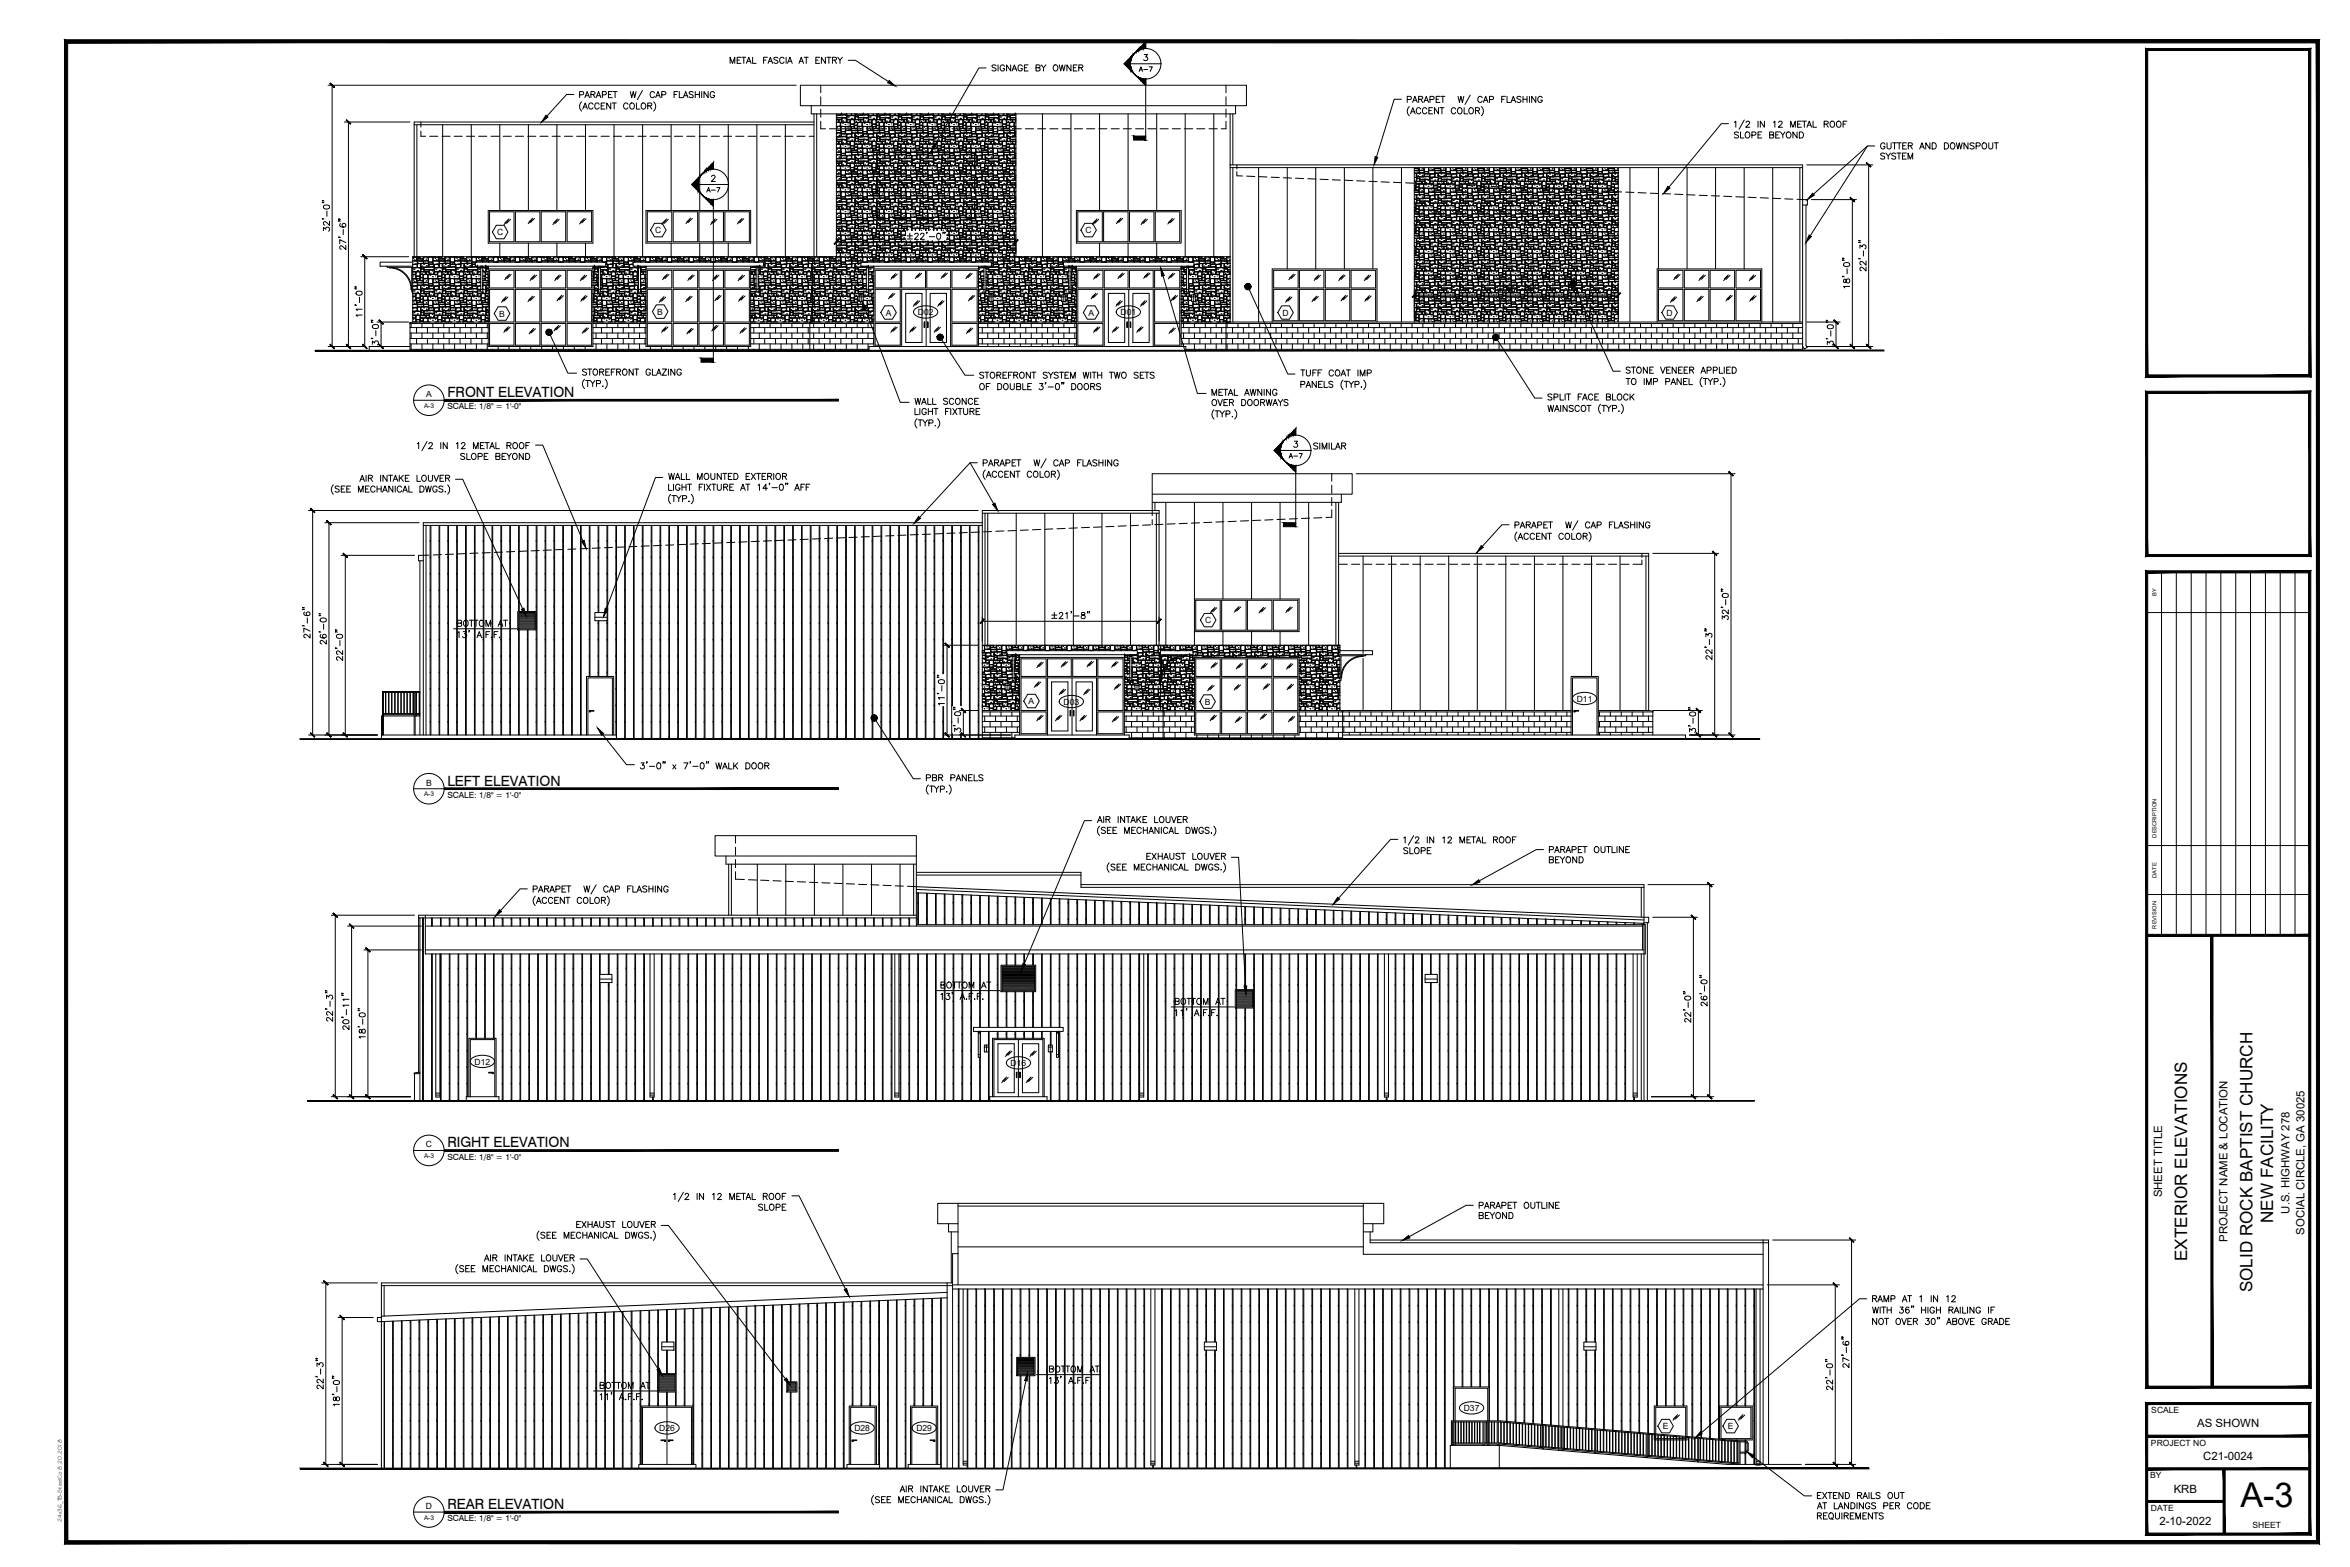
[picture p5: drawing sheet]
<svg xmlns="http://www.w3.org/2000/svg" width="914mm" height="610mm" viewBox="0 0 914 610" stroke-linecap="round" stroke-linejoin="round" font-family="sans-serif">
<defs><g id="words">
<text font-size="13.3" x="871.8" y="586.2">A-3</text>
<g font-size="6.7">
<text x="884.5" y="475.8" transform="rotate(-90 884.5 475.8)">NEW FACILITY</text>
<text x="851.1" y="490.6" transform="rotate(-90 851.1 490.6)">EXTERIOR ELEVATIONS</text>
<text x="876.5" y="502.8" transform="rotate(-90 876.5 502.8)">SOLID ROCK BAPTIST CHURCH</text>
</g>
<text font-size="5.7" x="505.5" y="172.9">SIMILAR</text>
<g font-size="5.5">
<text x="174.1" y="154.5">FRONT ELEVATION</text>
<text x="174.1" y="305.7">LEFT ELEVATION</text>
<text x="174.1" y="446.4">RIGHT ELEVATION</text>
<text x="174.1" y="587.1">REAR ELEVATION</text>
</g>
<g font-size="4.9">
<text x="269.2" y="72.7">A-7</text>
<text x="495.7" y="176.4">A-7</text>
</g>
<g font-size="4.4">
<text x="841.4" y="465.8" transform="rotate(-90 841.4 465.8)">SHEET TITLE</text>
<text x="890.8" y="472.2" transform="rotate(-90 890.8 472.2)">U.S. HIGHWAY 278</text>
<text x="866.8" y="483.2" transform="rotate(-90 866.8 483.2)">PROJECT NAME &amp; LOCATION</text>
<text x="896.7" y="480.4" transform="rotate(-90 896.7 480.4)">SOCIAL CIRCLE, GA 30025</text>
<text x="854.9" y="555.3">AS SHOWN</text>
<text x="857.3" y="568">C21-0024</text>
<text x="845.8" y="580.7">KRB</text>
<text x="840.3" y="593.4">2-10-2022</text>
</g>
<g font-size="3.3">
<text x="193.4" y="91.5">C</text>
<text x="255" y="90.7">C</text>
<text x="422.4" y="90.7">C</text>
<text x="194.3" y="123.2">B</text>
<text x="255.8" y="122.4">B</text>
<text x="344.6" y="122.8">A</text>
<text x="357.2" y="122.6">D02</text>
<text x="423.5" y="122.8">A</text>
<text x="436" y="122.6">D01</text>
<text x="499" y="122.8">D</text>
<text x="648.5" y="122.8">D</text>
<text x="165.8" y="154.5">A</text>
<text x="174.1" y="159.3">SCALE: 1/8&quot; = 1'-0&quot;</text>
<text x="468.9" y="242.5">C</text>
<text x="400.2" y="273.9">A</text>
<text x="413.8" y="274.1">D03</text>
<text x="468.8" y="274.1">B</text>
<text x="613.5" y="272.9">D11</text>
<text x="165.8" y="305.7">B</text>
<text x="174.1" y="310.4">SCALE: 1/8&quot; = 1'-0&quot;</text>
<text x="184.7" y="414.1">D12</text>
<text x="393.2" y="414.7">D16</text>
<text x="165.7" y="446.4">C</text>
<text x="174.1" y="451.2">SCALE: 1/8&quot; = 1'-0&quot;</text>
<text x="569.6" y="549">D37</text>
<text x="837.1" y="549.7">SCALE</text>
<text x="256.5" y="556.7">D26</text>
<text x="332.4" y="556.7">D28</text>
<text x="356.6" y="556.7">D29</text>
<text x="647" y="556">E</text>
<text x="672.3" y="556">E</text>
<text x="837" y="562.4">PROJECT NO</text>
<text x="836.7" y="575.1">BY</text>
<text x="165.7" y="587.1">D</text>
<text x="837" y="587.8">DATE</text>
<text x="174.1" y="591.8">SCALE: 1/8&quot; = 1'-0&quot;</text>
<text x="876.5" y="594.3">SHEET</text>
</g>
<g font-size="2.5">
<text x="165" y="158.7">A-3</text>
<text x="165" y="309.8">A-3</text>
<text x="165" y="450.6">A-3</text>
<text x="165" y="591.2">A-3</text>
</g>
<text font-size="2.3" x="24.1" y="592.2" transform="rotate(-90 24.1 592.2)">24x36_TB-SteelCo 8.20.2018</text>
<g font-size="2.2">
<text x="839.1" y="231.8" transform="rotate(-90 839.1 231.8)">BY</text>
<text x="839.1" y="325.8" transform="rotate(-90 839.1 325.8)">DESCRIPTION</text>
<text x="839.1" y="341.4" transform="rotate(-90 839.1 341.4)">DATE</text>
<text x="839.1" y="361.2" transform="rotate(-90 839.1 361.2)">REVISION</text>
</g>
</g></defs>
<!-- layer: A-Elev -->
<g fill="none" stroke="#000" stroke-width=".39">
<path d="M311.4 33.2h173.6v7.9h-173.6zM319.3 33.2v2.9M319.3 37.6v3.2M477 33.2v2.9M477 37.6v3.2M161.1 48.5h155.6M163.8 51v2h1.8M163.8 47.5v2M167.2 53h3.2M172 53h3.2M176.7 53h3.2M181.5 53h3.2"/>
<path d="M186.3 53h3.1M191 53h3.2M195.8 53h3.2M200.6 53h3.1M205.3 53h3.2M210.1 53h3.2M214.8 53h3.2M219.6 53h3.2M224.4 53h3.1M229.1 53h3.2M233.9 53h3.2M238.7 53h3.1"/>
<path d="M243.4 53h3.2M248.2 53h3.2M252.9 53h3.2M257.7 53h3.2M262.5 53h3.1M267.2 53h3.2M272 53h3.2M276.8 53h3.1M281.5 53h3.2M286.3 53h3.2M291 53h3.2M295.8 53h3.2"/>
<path d="M300.6 53h3.1M305.3 53h3.2M310.1 53h3.2M314.9 53h1.8M315.7 41.1v3.2h165.1v-3.2M316.7 47.5h-155.6v52.4M316.7 44.3v55.6M319.3 42.4v3.2M319.3 47.2v2.9h1.9M322.8 50.1h3.2M325.4 44.3v55.6h-164.8v25.4M327.6 50.1h3.1"/>
<path d="M332.3 50.1h3.2M337.1 50.1h3.2M341.2 59.3v.1M341.8 50.1h3.2M346.6 50.1h3.2M351.4 50.1h3.1M356.1 50.1h3.2M360.9 50.1h3.2M365.7 50.1h3.1M370.4 50.1h3.2M375.2 50.1h3.2M379.2 59.4h.1"/>
<path d="M379.9 50.1h3.2M384.7 50.1h3.2M389.5 50.1h3.1M394.2 50.1h3.2M395.3 44.3v55.6h83.3M399 50.1h3.2M403.8 50.1h3.1M408.5 50.1h3.2M413.3 50.1h3.2M418 50.1h3.2M422.8 50.1h3.2M427.6 50.1h3.1"/>
<path d="M432.3 50.1h3.2M437.1 50.1h3.2M441.9 50.1h3.1M446.6 50.1h3.2M451.4 50.1h3.2M456.1 50.1h3.2M460.9 50.1h3.2M465.7 50.1h3.1M470.4 50.1h3.2M477 42.4v3.2M477 47.2v2.9h-1.8M479.7 44.3v19.8"/>
<path d="M478.6 65.2h222.8M481.3 64.1v1.7M481.3 66.7v1.7l2.2 .1M485.1 68.5l3.2 .2M489.8 68.7l3.2 .1M494.6 68.9l3.2 .2M499.3 69.1l3.2 .2M504.1 69.3l3.2 .2M508.9 69.5l3.1 .2M513.6 69.7l3.2 .2M518.4 69.9l3.2 .2M523.1 70.1l3.2 .1"/>
<path d="M527.9 70.3l3.2 .2M532.7 70.5l3.1 .2M537.4 70.8l3.2 .1M542.2 70.9l3.2 .1M546.9 71.1l3.2 .2M550.3 65.2v60.1M551.7 71.3l3.1 .2M556.5 71.5l3.1 .2M561.2 71.7l3.2 .2M566 71.9l3.2 .2M570.7 72.2l3.2 .1M575.5 72.3l3.1 .2"/>
<path d="M580.2 72.5l3.2 .2M585 72.7l3.2 .2M589.8 73l3.1 .1M594.5 73.1l3.2 .2M599.3 73.3l3.1 .2M604 73.5l3.2 .2M608.8 73.7l3.2 .2M613.6 73.9l3.1 .2M618.3 74.1l3.2 .2M623 74.4l3.2 .1M627.8 74.5l3.2 .2M629.7 65.2v60.1"/>
<path d="M632.6 74.7l3.1 .2M637.4 74.9l3.1 .2M642.1 75.2l3.2 .1M646.9 75.3l3.1 .2M651.6 75.5l3.2 .2M656.4 75.7l3.1 .2M661.1 76l3.2 .1M665.9 76.1l3.2 .2M670.7 76.3l3.1 .2M675.4 76.6l3.2 .1M680.2 76.7l3.1 .2M684.9 76.9l3.2 .2"/>
<path d="M689.7 77.1l3.2 .2M694.5 77.4l3.1 .1M699.2 77.5l4.1 .2v2.1h-1.9M190 81.9h40.7v12.7h-40.7zM190.5 82.4h9.5v11.6h-9.5zM200.6 82.4h9.5v11.6h-9.5zM210.6 82.4h9.5v11.6h-9.5zM220.7 82.4h9.5v11.6h-9.5zM251.4 81.9h40.7v12.7h-40.7zM251.9 82.4h9.5v11.6h-9.5zM261.9 82.4h9.6v11.6h-9.6zM272 82.4h9.5v11.6h-9.5z"/>
<path d="M282.1 82.4h9.5v11.6h-9.5zM316.2 99.9v25.4l-1.2 .2v.3M341.1 84.8h.1M379.3 84.7v.1M418.8 81.9h40.8v12.7h-40.8zM419.4 82.4h9.5v11.6h-9.5zM429.4 82.4h9.5v11.6h-9.5zM439.5 82.4h9.5v11.6h-9.5zM449.5 82.4h9.5v11.6h-9.5zM150.6 103.6v.4h9.6v9.6h.4M151.6 103.9a8.6 8.6 0 0 1 8.6 8.7h-.3a8.3 8.3 0 0 0-8.3-8.4M151.6 104v.2"/>
<path d="M160.6 102h-12.7v1.6h12.7M184.9 102h50.8v1.6h-50.8zM187.1 103.6h.8v10h-.8zM187.1 112.6h.8M187.1 104h.8M187.1 104.2h.8M190 103.6v31.2h40.7v-31.2M190 104.6h40.7M190.5 105.2h9.5v6.8h-9.5zM190.5 112.6h9.5v12.7h-9.5zM200.6 105.2h9.5v6.8h-9.5zM200.6 112.6h9.5v12.7h-9.5z"/>
<path d="M210.6 105.2h9.5v6.8h-9.5zM210.6 112.6h9.5v12.7h-9.5zM220.7 105.2h9.5v6.8h-9.5zM220.7 112.6h9.5v12.7h-9.5zM232.8 103.6h.8v10h-.8zM232.8 112.6h.8M232.8 104h.8M232.8 104.2h.8M246.3 102h50.8v1.6h-50.8zM248.4 103.6h.8v10h-.8zM248.4 112.6h.8M248.4 104h.8"/>
<path d="M248.4 104.2h.8M251.4 103.6v31.2h40.7v-31.2M251.4 104.6h40.7M251.9 112.6h9.5v12.7h-9.5zM251.9 105.2h9.5v6.8h-9.5zM261.9 112.6h9.6v12.7h-9.6zM261.9 105.2h9.6v6.8h-9.6zM272 112.6h9.5v12.7h-9.5zM272 105.2h9.5v6.8h-9.5zM282.1 112.6h9.5v12.7h-9.5zM282.1 105.2h9.5v6.8h-9.5zM294.2 103.6h.8v10h-.8z"/>
<path d="M294.2 112.6h.8M294.2 104h.8M294.2 104.2h.8M334.3 114.7h1.6v2.6h-1.6zM334.3 115.5h1.6M335 102h50.8v1.6h-50.8zM335.1 114.7v2.6M337.1 103.6h.8v10h-.8zM337.1 112.6h.8M337.1 104h.8M337.1 104.2h.8M340 104.6h40.7"/>
<path d="M340 103.6v31.2M340.5 112.6h9.8v12.7h-9.8zM340.5 105.2h9.8v6.8h-9.8zM350.8 105.2h9.3v6.8h-9.3zM352.4 114.1h6.4v19.1h-6.4zM360.4 112.6v22.2M360.6 105.2h9.3v6.8h-9.3zM361.9 114.1h6.4v19.1h-6.4zM370.4 112.6h9.8v12.7h-9.8zM370.4 105.2h9.8v6.8h-9.8zM380.7 103.6v31.2M382.8 103.6h.9v10h-.9z"/>
<path d="M382.8 112.6h.9M382.8 104h.9M382.8 104.2h.9M384.8 114.7h1.6v2.6h-1.6zM384.8 115.5h1.6M385.6 114.7v2.6M413.2 114.7h1.5v2.6h-1.5zM413.2 115.5h1.5M413.8 102h50.8v1.6h-50.8zM413.9 114.7v2.6M415.9 103.6h.8v10h-.8zM415.9 112.6h.8"/>
<path d="M415.9 104h.8M415.9 104.2h.8M418.8 104.6h40.8M418.8 103.6v31.2M419.4 112.6h9.8v12.7h-9.8zM419.4 105.2h9.8v6.8h-9.8zM429.7 105.2h9.2v6.8h-9.2zM431.3 114.1h6.3v19.1h-6.3zM439.2 112.6v22.2M439.5 105.2h9.2v6.8h-9.2zM440.8 114.1h6.4v19.1h-6.4zM449.3 112.6h9.7v12.7h-9.7z"/>
<path d="M449.3 105.2h9.7v6.8h-9.7zM459.6 103.6v31.2M461.7 103.6h.8v10h-.8zM461.7 112.6h.8M461.7 104h.8M461.7 104.2h.8M463.7 114.7h1.6v2.6h-1.6zM463.7 115.5h1.6M464.5 114.7v2.6M495.6 105.2h9.5v6.8h-9.5zM495.6 112.6h9.5v12.2h-9.5zM505.6 105.2h9.5v6.8h-9.5z"/>
<path d="M505.6 112.6h9.5v12.2h-9.5zM515.7 105.2h9.5v6.8h-9.5zM515.7 112.6h9.5v12.2h-9.5zM525.7 105.2h9.5v6.8h-9.5zM525.7 112.6h9.5v12.2h-9.5zM645.3 105.2h9.5v6.8h-9.5zM645.3 112.6h9.5v12.2h-9.5zM655.4 105.2h9.5v6.8h-9.5zM655.4 112.6h9.5v12.2h-9.5zM665.4 105.2h9.5v6.8h-9.5zM665.4 112.6h9.5v12.2h-9.5zM675.5 105.2h9.5v6.8h-9.5z"/>
<path d="M675.5 112.6h9.5v12.2h-9.5zM159.5 125.8v10.6M159.5 134.8h-15.8v1.6M160.6 125.3l-1.2 .2v.3h30.6M160.6 125.3h29.4M190.5 125.8h9.5v8.5h-9.5zM200.6 125.8h9.5v8.5h-9.5zM210.6 125.8h9.5v8.5h-9.5zM220.7 125.8h9.5v8.5h-9.5zM230.7 125.8h20.7M230.7 125.3h20.7M251.9 125.8h9.5v8.5h-9.5z"/>
<path d="M261.9 125.8h9.6v8.5h-9.6zM272 125.8h9.5v8.5h-9.5zM282.1 125.8h9.5v8.5h-9.5zM292.1 125.8h47.9M292.1 125.3h47.9M315.1 125.8v10.6M338.1 136.4v-1.6h123.3v1.6M340.5 125.8h9.8v8.5h-9.8zM350.8 134.8v-22.2h19.1v22.2M359.6 125.3h.2v2.1h-.2zM360.9 125.3h.3v2.1h-.3zM370.4 125.8h9.8v8.5h-9.8z"/>
<path d="M380.7 125.8h38.1M380.7 125.3h38.1M419.4 125.8h9.8v8.5h-9.8zM429.7 134.8v-22.2h19v22.2M438.4 125.3h.3v2.1h-.3zM439.7 125.3h.3v2.1h-.3zM449.3 125.8h9.7v8.5h-9.7zM459.6 125.8h241.8M459.6 125.3h241.8M476.9 125.8v-.3l1.7-.2v-61.2h222.8v72.3M477 125.8v10.6M495 125.3v-20.7h40.8v20.7"/>
<path d="M644.8 125.3v-20.7h40.7v20.7M382.2 199.7h68.8M448.3 192.2h77.8v-7.9h-77.8v16.3M518.2 184.3v2.9M518.2 188.8v3.2M518.2 193.6v3.1M518.2 198.3v2.9l-2.3 .1M520.9 195.4v55.6M521.9 192.2v3.2h-73.6M164.7 204.4h217.5M167 216h-4.2v2.2h1.9M171.7 215.7l-3.1 .2"/>
<path d="M176.5 215.6l-3.2 .1M181.3 215.4l-3.2 .1M186 215.2l-3.2 .1M190.8 215l-3.2 .1M195.5 214.8l-3.2 .1M200.3 214.6l-3.2 .1M205 214.3l-3.1 .2M209.8 214.2l-3.2 .1M214.6 214l-3.2 .1M219.3 213.8l-3.2 .1M224.1 213.6l-3.2 .1M228.8 213.4l-3.1 .1"/>
<path d="M233.6 213.2l-3.2 .1M238.4 213l-3.2 .1M243.1 212.8l-3.2 .1M247.8 212.6l-3.1 .1M252.6 212.4l-3.1 .1M257.4 212.1l-3.2 .2M262.2 212l-3.2 .1M266.9 211.8l-3.2 .1M271.7 211.6l-3.2 .1M276.4 211.4l-3.2 .1M281.2 211.2l-3.2 .1M285.9 211l-3.1 .1"/>
<path d="M290.7 210.7l-3.2 .2M295.5 210.6l-3.2 .1M300.2 210.4l-3.2 .1M305 210.2l-3.2 .1M309.7 210l-3.1 .1M314.5 209.8l-3.2 .1M319.3 209.6l-3.2 .1M324 209.4l-3.2 .1M328.7 209.2l-3.1 .1M333.5 209l-3.1 .1M338.3 208.8l-3.2 .1M343.1 208.5l-3.2 .2"/>
<path d="M347.8 208.4l-3.2 .1M352.5 208.2l-3.1 .1M357.3 208l-3.2 .1M362.1 207.8l-3.2 .1M366.8 207.6l-3.1 .1M371.6 207.4l-3.2 .1M376.3 207.2l-3.1 .1M381.1 207l-3.2 .1M382.2 203.3h-217.5v82.6M385.9 206.8l-3.2 .1M390.6 206.6l-3.1 .1M395.4 206.4l-3.2 .1"/>
<path d="M400.1 206.2l-3.1 .1M404.9 206l-3.2 .1M409.6 205.8l-3.1 .1M414.4 205.6l-3.1 .1M419.2 205.4l-3.2 .1M424 205.2l-3.2 .1M428.7 205l-3.2 .1M433.4 204.8l-3.1 .1M438.2 204.6l-3.2 .1M443 204.4l-3.2 .1M447.7 204.2l-3.1 .1M448.3 202.2v1.9"/>
<path d="M452.5 204l-3.2 .1M457.2 203.8l-3.1 .1M462 203.6l-3.2 .1M466.8 203.4l-3.2 .1M471.5 203.2l-3.1 .1M476.3 203l-3.2 .1M481 202.8l-3.2 .1M485.8 202.6l-3.2 .1M490.5 202.4l-3.1 .1M495.3 202.2l-3.1 .1M500.1 202l-3.2 .1M504.8 201.8l-3.1 .1"/>
<path d="M509.6 201.6l-3.2 .1M514.3 201.4l-3.1 .1M520.9 215.3h120.6v61.1M520.9 216.3h120.6M520.9 219.5h3.4M525.9 219.5h3.2M530.6 219.5h3.2M535.4 219.5h3.2M540.2 219.5h3.1M544.9 219.5h3.2M549.7 219.5h3.2M554.5 219.5h3.1"/>
<path d="M559.2 219.5h3.2M564 219.5h3.2M568.7 219.5h3.2M573.5 219.5h3.2M578.3 219.5h3.1M583 219.5h3.2M587.8 219.5h3.2M592.6 219.5h3.1M597.3 219.5h3.2M602.1 219.5h3.2M606.8 219.5h3.2M611.6 219.5h3.2"/>
<path d="M616.4 219.5h3.1M621.1 219.5h3.2M625.9 219.5h3.2M630.7 219.5h3.1M638.9 215.3v1.6M638.9 217.9v1.6h-3.5M201.5 237.9h7.1v7.1h-7.1zM201.9 238.3h6.3v6.4h-6.3zM231.5 238.3h4.7v3.2h-4.7zM464.8 233h40.7v12.7h-40.7zM465.3 233.5h9.5v11.7h-9.5zM475.3 233.5h9.6v11.7h-9.6z"/>
<path d="M485.4 233.5h9.5v11.7h-9.5zM495.5 233.5h9.5v11.7h-9.5zM231.5 240.1h4.7M382.2 251h139.2v25.4l1.1 .3v.3M391.7 253.1h50.8v1.6h-50.8zM393.9 254.7h.7v10.1h-.7zM393.9 255.1h.7M393.9 255.4h.7M396.7 254.7v31.2M396.7 255.7h40.8M397.3 256.3h9.8v6.9h-9.8zM407.6 256.3h9.2v6.9h-9.2z"/>
<path d="M417.4 256.3h9.3v6.9h-9.3zM427.2 256.3h9.8v6.9h-9.8zM437.5 254.7v31.2M439.6 254.7h.8v10.1h-.8zM439.6 255.1h.8M439.6 255.4h.8M451 251v-52.4h-68.8v88.9M451.5 251v25.4l1.2 .3v.3M451.5 253.1h12.7v1.6h-12.7M460.5 255.1a8.6 8.6 0 0 0-8.6 8.6M460.5 255.1v.3a8.3 8.3 0 0 0-8.3 8.3h-.3M461.6 254.7v.4h-9.7v9.7h-.4"/>
<path d="M464.8 255.7h40.7v30.2h-40.7zM465.3 256.3h9.5v6.9h-9.5zM475.3 256.3h9.6v6.9h-9.6zM485.4 256.3h9.5v6.9h-9.5zM495.5 256.3h9.5v6.9h-9.5zM521.4 253.1h12.7v1.6h-12.7M530.4 255.1a8.6 8.6 0 0 0-8.7 8.6h.3a8.3 8.3 0 0 1 8.4-8.3v-.3M531.4 254.7v.4h-9.6v9.7h-.4M148.8 278.5h-.4v9M149.2 278.5h11.9M149.2 278h11.9M149.2 277.6h11.9"/>
<path d="M150 269.4v8.2M150.1 269.4v8.2M151.2 269.4v8.2M151.3 269.4v8.2M152.4 269.4v8.2M152.5 269.4v8.2M153.6 269.4v8.2M153.7 269.4v8.2M154.8 269.4v8.2M154.9 269.4v8.2M156 269.4v8.2M156.1 269.4v8.2"/>
<path d="M157.2 269.4v8.2M157.3 269.4v8.2M158.4 269.4v8.2M158.5 269.4v8.2M159.5 269.4v8.2M159.7 269.4v8.2M160.7 269.4v8.2M160.9 269.4v8.2M161.1 269v16.9M161.1 269.4h-11.9v16.5M161.5 278.5h1.9M161.5 269.4h1.9"/>
<path d="M161.5 278h1.9M161.5 277.6h1.9M161.5 269v16.9M161.9 269.4v8.2M161.9 278v.5M162 269.4v8.2M162 278v.5M163.1 269.4v8.2M163.1 278v.5M163.3 269.4v8.2M163.3 278v.5M163.4 269h-14.6v16.9"/>
<path d="M229.3 276.4h1.8v.3h-1.5v.3h-.3zM382.2 276.4h14.5M382.2 277h14.5M391.1 265.8h1.6v2.6h-1.6zM391.1 266.6h1.6M391.9 265.8v2.6M393.9 263.7h.7M397.3 263.7h9.8v12.7h-9.8zM397.3 277h9.8v8.4h-9.8zM409.2 265.3h6.3v19.1h-6.3zM416.3 276.4h.3v2.1h-.3zM417.1 263.7v22.2"/>
<path d="M417.6 276.4h.3v2.1h-.3zM418.7 265.3h6.4v19.1h-6.4zM427.2 263.7h9.8v12.7h-9.8zM427.2 277h9.8v8.4h-9.8zM437.5 276.4h27.3M437.5 277h27.3M439.6 263.7h.8M441.6 265.8h1.6v2.6h-1.6zM441.6 266.6h1.6M442.4 265.8v2.6M452.6 277v10.5M465.3 263.7h9.5v12.7h-9.5z"/>
<path d="M465.3 277h9.5v8.4h-9.5zM475.3 263.7h9.6v12.7h-9.6zM475.3 277h9.6v8.4h-9.6zM485.4 263.7h9.5v12.7h-9.5zM485.4 277h9.5v8.4h-9.5zM495.5 263.7h9.5v12.7h-9.5zM495.5 277h9.5v8.4h-9.5zM505.5 276.4h105.8M505.5 277h105.8M522.4 277v10.5M612.4 276.4h1.8v.3h-1.4v.3h-.4zM621.9 276.4h19.6"/>
<path d="M641.5 276.4l1.7 .3v.3h-21.3M643.1 277v8.9M148.4 285.9h91.4v1.6M228.2 285.9v-22.7h10.6v22.7M228.8 285.9v-22.2h9.5v22.2M394.9 287.5v-1.6h44.5v1.6M407.6 285.9v-22.2h19.1v22.2M522.4 285.9h133.5v1.6M611.3 285.9v-22.7h10.6v22.7M611.9 285.9v-22.2h9.5v22.2M282.5 333v3.2h74.1M283.5 336.2v19.8"/>
<path d="M286.2 325.1v2.9M286.2 329.6v3.2M286.2 334.4v3.1M286.2 339.1v2.9l3.4 .2M356.6 333h-78.4v-7.9h78.4v35.2M162.9 357.1h193.7M163.4 357.1v71.2M165.5 356v15.1h474.7v-11.4h-283.6M291.2 342.2l3.2 .2M296 342.4l3.2 .1M300.8 342.6l3.1 .1M305.5 342.8l3.2 .2"/>
<path d="M310.2 343l3.2 .1M315 343.2l3.2 .1M319.8 343.4l3.1 .1M324.6 343.6l3.1 .1M329.3 343.8l3.2 .1M334.1 344l3.1 .1M338.8 344.2l3.2 .1M343.6 344.4l3.1 .1M348.3 344.6l3.2 .1M353.1 344.8l286.6 12M356.5 347.3l283.2 11.9M356.5 346l283.2 11.9"/>
<path d="M356.6 356h-193.7v61.1M639.1 359.7v9.8M639.7 356.8h1.8v2.2h-1.8M639.7 356.8v71.5M165.5 360.3h473.6M165.5 369.5h474.2M169.6 371.1v55.7h1.6v-55.7M233.4 379.1h4.7v3.1h-4.7zM252.9 371.1v55.7h1.6v-55.7M348.2 371.1v55.7h1.6v-55.7M389.5 375.5h13.5v10.3h-13.5zM389.9 375.9h12.7v9.5h-12.7z"/>
<path d="M443.4 371.1v55.7h1.6v-55.7M538.7 371.1v55.7h1.6v-55.7M554.5 379.1h4.8v3.1h-4.8zM635.5 371.1v55.7h1.6v-55.7M233.4 380.9h4.7M378.8 399.7h34.9v1.5h-34.9zM480.6 385h7.2v7.1h-7.2zM481.1 385.4h6.3v6.4h-6.3zM554.5 380.9h4.8M161.3 417.7v10.6M162.9 417.1l-1.8 .3v.3h2.3M162.9 417.1h.5"/>
<path d="M190.1 417.1h1.9v.6h-.4v-.3h-1.5zM380.6 401.2h.9v10.1h-.9zM380.6 401.7h.9M380.6 401.9h.9M380.6 410.3h.9M383 406.5h1.6v2.7h-1.6zM383 407.3h1.6M383.8 406.5v2.7M388.3 406h6.4v19.1h-6.4zM395.5 417.1h.2v2.1h-.2zM396.3 404.4v22.2M396.8 417.1h.2v2.1h-.2z"/>
<path d="M397.8 406h6.4v19.1h-6.4zM407.9 406.5h1.6v2.7h-1.6zM407.9 407.3h1.6M408.7 406.5v2.7M411.1 401.2h.7v10.1h-.7zM411.1 401.7h.7M411.1 401.9h.7M411.1 410.3h.7M169.6 425.3h1.6M169.6 426h1.6M181.4 428.3v-1.7h12.7v1.7M182.4 426.6v-22.7h10.6v22.7"/>
<path d="M183 426.6v-22.2h9.5v22.2M252.9 425.3h1.6M252.9 426h1.6M348.2 425.3h1.6M348.2 426h1.6M385.1 428.3v-1.7h22.3v1.7M386.2 426.6v-22.7h20.1v22.7M386.7 426.6v-22.2h19.1v22.2M443.4 425.3h1.6M443.4 426h1.6M538.7 425.3h1.6M538.7 426h1.6"/>
<path d="M635.5 425.3h1.6M635.5 426h1.6M370.7 499.1h-2.2v5.8l-221.7 9.3v-1.7h1.6M370.7 499.8h315.3M372.8 499.8v-12.1h-2.1v83.6M686 483.5h2.2M368.5 502.8l-220.1 9.2v59.3M368.5 500.1h2.2M370.7 501.5h315.3M374.8 501.5v68.4h1.6v-68.4M447.8 501.5v68.4h1.6v-68.4M527.2 501.5v68.4h1.6v-68.4"/>
<path d="M606.5 501.5v53.2M608.1 501.5v53.3M683.3 501.5v68.4h1.6v-68.4M256 534.4h7.1v7.1h-7.1zM256.4 534.8h6.3v6.3h-6.3zM257.5 522.1h4.7v3.1h-4.7zM257.5 523.9h4.7M306.1 537.6h4v3.9h-4zM306.5 537.9h3.2v3.2h-3.2zM395.6 528h7.1v7.2h-7.1zM396 528.4h6.3v6.4h-6.3zM468.6 522.1h4.8v3.1h-4.8z"/>
<path d="M468.6 523.9h4.8M616.3 522.1h4.7v3.1h-4.7zM616.3 523.9h4.7M259.5 547.5v22.2M565.1 553.2h11.9v8.2h-11.9zM565.6 552.8v-13.2h13.8v13.2M565.6 553.2v8.2M566.2 552.8v-12.7h12.7v12.7M566.2 553.2v8.2M566.3 553.2v8.2M566.4 553.2v8.2M567.4 553.2v8.2"/>
<path d="M567.5 553.2v8.2M568.4 553.2v8.2M568.6 553.2v8.2M569.5 553.2v8.2M569.6 553.2v8.2M570.6 553.2v8.2M570.7 553.2v8.2M571.6 553.2v8.2M571.7 553.2v8.2M572.7 553.2v8.2M572.8 553.2v8.2M573.7 553.2v8.2"/>
<path d="M573.9 553.2v8.2M574.8 553.2v8.2M574.9 553.2v8.2M575.7 553.2v8.2M575.8 553.2v8.2M577.5 553.2h5.1v8.2h-5.1zM578.2 553.2v8.2M578.3 553.2v8.2M578.9 553.2v8.2M579.3 553.2v8.2M579.4 553.2v8.2M580.3 553.2v8.2"/>
<path d="M580.5 553.2v8.2M581.4 553.2v8.2M581.5 553.2v8.2M583 553.2l17.2 1.3v8.3l-17.2-1.4zM584 553.2v8.2M584.1 553.2v8.2M585.2 553.3v8.2M585.3 553.3v8.2M586.3 553.4v8.2M586.5 553.4v8.2M587.5 553.5v8.2M587.7 553.5v8.2"/>
<path d="M588.8 553.6v8.2M588.9 553.6v8.2M589.9 553.7v8.2M590.1 553.7v8.2M591.1 553.8v8.2M591.3 553.8v8.2M592.3 553.9v8.2M592.4 553.9v8.2M593.5 554v8.2M593.6 554v8.2M594.7 554.1v8.2M594.8 554.1v8.2"/>
<path d="M595.9 554.2v8.2M596 554.2v8.2M597.1 554.3v8.2M597.2 554.3v8.2M598.3 554.4v8.2M598.4 554.4v8.2M599.5 554.5v8.2M599.6 554.5v8.2M600.7 554.6l19.8 1.6v8.2l-19.8-1.6zM601.5 554.6v8.3M601.6 554.7v8.2M602.6 554.8v8.2"/>
<path d="M602.8 554.8v8.2M603.8 554.8v8.2M604 554.8v8.3M605 554.9v8.3M605.1 555v8.2M606.2 555v8.3M606.3 555v8.3M606.5 555v8.3M607.4 555.1v8.2M607.5 555.1v8.3M608.1 555.2v8.2M608.6 555.2v8.3"/>
<path d="M608.7 555.3v8.2M609.8 555.3v8.3M609.9 555.3v8.3M611 555.4v8.2M611.1 555.4v8.3M612.2 555.5v8.3M612.3 555.6v8.2M613.4 555.6v8.3M613.5 555.6v8.3M614.5 555.7v8.2M614.7 555.7v8.3M615.7 555.8v8.3"/>
<path d="M615.9 555.9v8.2M616.9 555.9v8.2M617 555.9v8.2M618.1 556v8.2M618.3 556v8.3M619.3 556.1v8.3M619.4 556.1v8.3M620.9 556.3l19.6 1.6v8.2l-19.6-1.6zM621.5 556.3v8.2M621.6 556.3v8.2M622.7 556.4v8.2M622.8 556.4v8.3"/>
<path d="M623.9 556.5v8.2M624 556.5v8.2M625.1 556.6v8.2M625.2 556.6v8.2M626.3 556.7v8.2M626.4 556.7v8.3M627.5 556.8v8.2M627.6 556.8v8.2M628.6 556.9v8.2M628.8 556.9v8.2M629.8 557v8.2M629.9 557v8.2"/>
<path d="M631 557.1v8.2M631.1 557.1v8.2M632.2 557.2v8.2M632.3 557.2v8.2M633.4 557.3v8.2M633.5 557.3v8.2M634.6 557.4v8.2M634.7 557.4v8.2M635.8 557.5v8.2M635.9 557.5v8.2M637 557.6v8.2M637.1 557.6v8.2"/>
<path d="M638.2 557.7v8.2M638.3 557.7v8.2M639.3 557.8v8.2M639.5 557.8v8.3M641 557.9l19.6 1.7v8.2l-19.6-1.7zM641.5 558v8.2M641.7 558v8.2M642.7 558.1v8.2M642.9 558.1v8.2M643.7 558.1v2.1h.2M643.7 557.8v-10.8h12.7v11.8M643.9 558.2v8.2"/>
<path d="M644 558.2v8.2M644.3 557.8v-10.3h11.6v11.3M644.3 558.2v1.5h.8M645.1 558.3v8.2M645.2 559.7h1.1M645.2 558.3v8.2M646.3 558.4v8.2M646.4 559.7h1.1M646.4 558.4v8.2M647.5 558.5v8.2M647.6 559.7h1.1M647.6 558.5v8.2"/>
<path d="M648.7 558.6v8.2M648.8 559.7h1.1M648.8 558.6v8.2M649.9 558.7v8.2M650 559.7h1.1M650 558.7v8.2M651.1 558.8v8.2M651.2 559.7h1.1M651.2 558.8v8.2M652.3 558.9v8.2M652.4 559.7h1M652.4 558.9v8.2"/>
<path d="M653.4 559v8.2M653.6 559.7h1M653.6 559v8.2M654.6 559.1v8.2M654.8 559.7h1M654.8 559.1v8.2M655.8 559.2v8.2M655.9 559.2v8.2M656.4 559.2v1h-.5M657 559.3v8.2M657.2 559.3v8.2M658.2 559.4v8.2"/>
<path d="M658.4 559.4v8.2M659.4 559.4v8.3M659.5 559.5v8.2M661 559.6l15.6 1.3v8.2l-15.6-1.3zM661.6 559.7v8.2M661.7 559.7v8.2M662.8 559.7v8.3M662.9 559.7v8.3M664 559.8v8.3M664.1 559.9v8.2M665.2 560v8.2M665.3 560v8.2"/>
<path d="M669.1 559.9v-12.9h12.7v13.2h-9.1M669.7 547.5h11.6v12.2h-11.6zM248.6 571.3v-1.6h22.2v1.6M249.5 569.7v-22.7h20.1v22.7M250 569.7v-22.2h19.1v22.2M257.2 560.2h1.8v.5h-.4v-.3h-1.4zM260.1 560.2h1.8v.2h-1.4v.3h-.4zM329.6 571.3v-1.6h12.7v1.6M330.4 569.7v-22.7h10.6v22.7M331 569.7v-22.2h9.5v22.2M331.5 560.2h1.9v.2h-1.5v.3h-.4zM353.4 571.3v-1.6h12.7v1.6"/>
<path d="M354.3 569.7v-22.7h10.6v22.7M354.8 569.7v-22.2h9.5v22.2M361.9 560.2h1.9v.5h-.4v-.3h-1.5zM374.8 568.5h1.6M374.8 569.2h1.6M447.8 568.5h1.6M447.8 569.2h1.6M527.2 568.5h1.6M527.2 569.2h1.6M564.3 571.3v-9h19.1v9M565.1 562.3v-.5h11.9v.5M565.6 561.8v.5"/>
<path d="M566.2 561.8v.5M577.5 562.3v-.5h5.1v.5M578.9 561.8v.5M579.4 561.8v.5M583 562.3v-.5h.4l16.8 1.4v.5M583.4 562.3l88.9 7.4h28.6M600.7 563.7v-.5l19.8 1.7v.5M606.5 563.7v.5M608.1 563.8v.6M620.9 565.4v-.5l19.6 1.6v.6M641 567.1v-.5l19.6 1.6v.5M644 560.2h1.1"/>
<path d="M645.2 560.2h1.1M646.4 560.2h1.1M647.6 560.2h1.1M648.8 560.2h1.1M650 560.2h1.1M651.2 560.2h1.1M652.4 560.2h1M653.6 560.2h1M654.8 560.2h1M661 568.8v-.6l15.6 1.5M666.4 560v8.3M666.5 560v8.3"/>
<path d="M667.5 560.1v8.3M667.7 560.2v8.2M668.7 560.3v8.2M668.9 560.3v8.2M669.9 560.3v8.3M670 560.3v8.3M671.1 560.4v8.3M671.3 560.5v8.2M672.3 560.5v8.3M672.5 560.5v8.3M673.5 560.6v8.2M673.6 560.6v8.3"/>
<path d="M674.7 560.7v8.3M674.8 560.8v8.2M675.9 560.8v8.3M676 560.8v8.3M677.1 560.9h2.1l.6 .4v2.9l-.4 .6-2.3 .1zM680.2 561.6l-.4-.9-.6-.2h-2.1l-93.3-7.7h-19v9.5M680.2 564.2l-.2 .6-.5 .4-2.4 .1v4.4M680.2 561.6v2.6M683.3 568.5h1.6M683.3 569.2h1.6M686 569.7v-87.3h2.2v87.3"/>
</g>
<!-- layer: A-Elev-Patt -->
<g fill="none" stroke="#000" stroke-width=".39">
<path d="M162.2 48.5v51.4M172.2 48.5v51.4M183.4 48.5v51.4M194.5 48.5v33.4M205.6 48.5v33.4M216.7 48.5v33.4M227.8 48.5v33.4M238.9 48.5v51.4M250 48.5v51.4M261.1 48.5v33.4M272.3 48.5v33.4M283.4 48.5v33.4"/>
<path d="M294.5 48.5v51.4M305.6 48.5v51.4M317.8 44.3v55.6M325.4 45.6v.7M325.4 51.8h1.7l.2 .4-.2 .9-1.7 .1M325.4 46.6l.8 .2v.6l-.8 .2M325.4 59.4h1.8l-.1 .7-1.7-.1M325.4 52.2h.2M325.4 49.3l1.8 .1M325.4 57.8h1.8M325.4 55l.8 .2v.7l-.8 .2M325.4 56.1l1.6 .1-.2 1.4h-1.4"/>
<path d="M325.4 47.7l1.6 .1-.2 1.3h-1.4M325.4 54.1v.7M325.4 51.6l.1 .1M325.5 52.1h.2M325.5 46.8h.2M325.5 55.3h.2M325.7 45.9l1.5-.1 .3 .2v.4l-1.8 .1zM325.7 54.4l1.5-.1 .3 .2v.4l-1.8 .1zM325.7 53.3h3.6l.1 .8-3.7 .1zM325.7 44.8h3.6l.1 .8-3.7 .1zM325.8 49.6h.1M325.8 58.1h.1"/>
<path d="M326.4 46.7h1l.1 .7h-1.1zM326.4 50.7l-1 .2M326.4 55.1h1l.1 .8h-1.1zM326.4 55.9l.1 .1M326.4 47.4l.1 .1M326.4 52.7h.4M326.5 52.6h.2M326.6 50.1h-.3M326.6 58.5l-.3 .1M326.8 50.7l.4 .2-.1 .8h-1.6M327.2 49.5l-.1 1.1h-1.7M327.2 47.8l3.5-.1 .1 1.2-.1 .2-3.3 .2v1.9h1.4l.2-1.4-.2-.5-1.6-.3z"/>
<path d="M327.2 57.9l-.1 1.2h-1.7M327.2 49.4v.1M327.2 57.8v.1M327.3 44.3l-.2 .3-1.7 .1M327.3 56.1l3.4 .1v1.4l-3.4 .2v1.7l1.5 .1 .1-1.8-1.7-.3zM327.4 44.3h.1M327.4 44.3v.3h1.9v-.3M327.7 46l1.6-.1 .1 1.5h-1.7zM327.7 54.5l1.6-.1 .1 1.5h-1.7zM327.7 55.9l.1 .1M327.7 47.4l.1 .1M327.8 52h1v-.7h-1.4l-.1 .6 2 .3 .1 .8-2 .1-.1-.8 .6-.2"/>
<path d="M327.9 48.1h.2M327.9 56.5h.2M328.1 47h.2M328.1 55.5h.2M328.7 46.2h.2M328.7 54.6l.3 .1M328.8 48.4h.2M328.8 56.9h.2M328.9 46.2h.1M329 48.5h.1M329 57h.1M329 50.9l2.2-.1 .1 1.1-2.2 .1z"/>
<path d="M329 59.4l2.2-.1 .1 1.1-2.2 .1zM329 49.4l2-.1 .1 1.3h-2zM329.5 52.7h.1M329.5 44.3l.1 .6 1.6-.1 .1-.5M329.6 45.1h3l.1 1.3-3.1 .1zM329.6 53.6l3-.1 .1 1.4-3.1 .1zM329.6 46.8h.1M329.6 55.2v.1M329.6 55.1h1.1v.8l-1.1 .1zM329.6 46.7h1.1v.7l-1.1 .1zM329.8 49.8h.3M329.8 58.3h.3"/>
<path d="M329.9 48.2h.2M329.9 56.7h.2M330.1 45.5l.4 .1M330.1 53.9l.4 .1M330.2 59.2l-1.2-.2 .1-1.2h1.9l.1 1.2-.4 .2M330.2 50.3h.3M330.2 58.8h.3M330.3 52.1l1 .2-.1 1-1.6 .1-.1-.7M330.3 52.1l-.7 .1-.1 .5M330.4 50.4h.1M330.4 58.9h.1M330.9 48.4h1.4v.6l-1.3 .1z"/>
<path d="M330.9 55.2l1.3-.2 .1 1.6-1.3 .1zM331 56.8h1.3v.7l-1.3 .1zM331 46.7l1.3 .1v1.3l-1.5-.1zM331.2 57.8h1.1v.5h-1zM331.2 49.4l1.1-.1v.5l-1 .1zM331.3 46.1h.6M331.3 54.5h.6M331.4 44.3l.2 .6h1.1M331.5 50.9l2.1-.1 .1 .8-2.1 .1zM331.5 59.4l2.1-.1 .1 .7-2.1 .1zM331.5 51.9h1.2l-.1 1.5-1.1-.1zM331.5 46h.2"/>
<path d="M331.5 54.5h.2M332.1 58.4l1.5 .2M332.1 50l1.5 .1M332.3 48.4h.1M332.3 48.1v.1M332.3 56.6v.1M332.5 55.2l2-.2 .2 .2v.7l-2.1 .1zM332.6 47.7l1 .1-.1 1h-.9zM332.6 56.1l1 .1-.1 1h-.9zM332.6 46.7l1.9-.1 .2 .2v.6l-2.1 .1zM332.6 44.3l.1 .5M332.7 49.9l-.2-.9h1v1.6h-2.2l-.1-.5 .6-.1"/>
<path d="M332.7 58.3l-.2-.8 1-.1v1.7h-2.2l-.1-.5 .6-.2M332.7 44.8v.1M332.7 53.3v.1M332.8 44.3a2.54 2.54 0 0 0 2.8 .3l.1-.3M332.9 54l.9-.1 .1 1-1 .1zM332.9 51.9l2.7-.1a.9 .9 0 0 1-.1 1.1 .9 .9 0 0 1-1 .3l-1.6-.1zM332.9 53.4l.9-.1 .1 .4-1 .1zM332.9 45.6l.9-.1 .1 .9-1 .1zM332.9 44.9l.9-.1 .1 .4-.7 .2zM333.1 47.3h.1M333.1 55.8h.1M333.2 44.3h.2"/>
<path d="M333.2 52.8h.2M333.2 47.3h.2M333.2 55.7h.2M333.7 56.4l.7-.3h1v1.3l-1.5 .2-.2-.8M333.7 48l.7-.4 1.1 .2-.2 1.3h-1.4l-.2-.7M333.9 59.4l1.7-.1v.7l-1.6 .1zM333.9 52.2h.1M334 52.1h.2M334 46.8h.1M334 55.3h.1M334 46l1.6-.2 .4 .2v.4l-1.9 .1zM334 54.5l1.6-.2 .4 .2v.4l-1.9 .1z"/>
<path d="M334 44.9l3.8-.1v.8l-3.7 .1zM334 53.4l3.8-.1v.8l-3.7 .1zM334.3 49.6h.1M334.3 58.1h.1M334.9 55.1h1l.1 .8h-1.1zM334.9 50.7l-.9 .1-.1 .8 1.7 .1v-.8l-.4-.2M334.9 46.7h1l.1 .7h-1.1zM334.9 55.9l.1 .1M334.9 47.4l.1 .1M334.9 52.7h.4M335 52.6h.1M335.1 50.1h-.3"/>
<path d="M335.1 58.5l-.3 .1M335.6 49.5v1.1h-1.7l-.2-.4M335.6 57.8l-1.4-.1-.7 .6h-.9M335.6 47.8l3.5-.1 .2 1.2-.2 .2-3.2 .2v1.9h1.4l.1-1.4-.1-.5-1.7-.3zM335.6 57.9v1.2h-1.7l-.2-.4M335.6 49.4l-1.4-.2-.7 .7h-.9M335.6 49.4v.1M335.6 57.8v.1M335.7 56.1l3.5 .1-.1 1.4-3.3 .2v1.7l1.5 .1v-1.8l-1.7-.3zM335.9 44.3h.1M335.9 59.8v.7l1.9 .1v.9l-2-.1a.71 .71 0 0 1 .1-.8 .71 .71 0 0 1 .8-.2l.6 .1v-.6zM335.9 51.3v.7l1.9 .2v.8l-2-.1a.71 .71 0 0 1 .1-.8 .71 .71 0 0 1 .8-.2l.6 .1v-.6z"/>
<path d="M335.9 44.3v.3h1.9v-.3M336.2 46l1.6-.1v1.5l-1.6 .1zM336.2 54.5l1.6-.1v1.5l-1.6 .1zM336.4 48.1h.2M336.4 56.5h.2M336.6 47h.1M336.6 55.5h.1M337.2 46.2h.1M337.2 54.6l.3 .1M337.3 48.4h.2M337.3 56.9h.2M337.3 46.2h.2"/>
<path d="M337.4 48.5h.2M337.4 57h.2M337.5 50.9l2.2-.1 .1 1.1-2.2 .1zM337.5 59.4l2.2-.1 .1 1.1-2.2 .1zM337.5 49.4l2-.1v1.3h-1.9zM337.9 52.7h.1M337.9 44.3l.2 .6 1.6-.1 .1-.5M338 45.1h3.1l.1 1.3-3.1 .1zM338 53.6l3.1-.1 .1 1.4-3.1 .1zM338 46.8h.1M338 55.2v.1M338.1 46.7h1l.1 .7-1.1 .1z"/>
<path d="M338.1 55.1h1l.1 .8-1.1 .1zM338.3 49.8h.2M338.3 58.3h.2M338.4 48.2h.1M338.4 56.7h.1M338.5 45.5l.4 .1M338.5 53.9l.4 .1M338.7 59.2l-1.2-.2 .1-1.2h1.9v1.2l-.3 .2M338.7 50.3h.2M338.7 58.8h.2M338.8 52.1l1 .2-.1 1-1.6 .1-.2-.7M338.8 52.1l-.7 .1-.2 .5"/>
<path d="M338.9 50.4h.1M338.9 58.9h.1M339.4 48.4h1.3l.1 .6-1.3 .1zM339.4 55.2l1.2-.2 .2 1.6-1.3 .1zM339.5 56.8h1.2l.1 .7-1.3 .1zM339.5 46.7l1.3 .1-.1 1.4-1.4-.2zM339.7 57.8h1l.1 .5h-1zM339.7 49.4l1-.1 .1 .5-1 .1zM339.8 46.1h.6M339.8 54.5h.6M339.9 44.3l.1 .6h1.2M340 59.4l2.1-.1 .1 .7-2.2 .1z"/>
<path d="M340 50.9l2.1-.1 .1 .8-2.2 .1zM340 51.9h1.2l-.1 1.5-1.1-.1zM340 46h.1M340 54.5h.1M340.6 58.4l1.5 .2M340.6 50l1.5 .1M341 55.2l1.9-.2 .3 .2v.7l-2.1 .1zM341.1 56.1l1 .1-.1 1h-.9zM341.1 46.7l1.8-.1 .3 .2v.6l-2.1 .1zM341.1 47.7l1 .1-.1 1h-.9zM341.1 44.3l.1 .5M341.2 49.9l-.2-.9h1v1.6h-2.2l-.1-.5 .5-.1"/>
<path d="M341.2 58.3l-.2-.8 1-.1v1.7h-2.2l-.1-.5 .5-.2M341.2 44.8v.1M341.2 53.3v.1M341.2 44.3l.2 .3 1.9 .1M341.3 44.9l1-.1v.4l-.9 .1zM341.3 53.4l1-.1v.4l-.9 .1zM341.3 45.6l1-.1v.9l-.9 .1zM341.3 54l1-.1v1l-.9 .1zM341.6 47.3h.1M341.6 55.8h.1M341.7 44.3h.2M341.7 52.8h.2"/>
<path d="M341.7 47.3h.1M341.7 55.7h.1M342.1 59.4h.1M342.3 59.4h.1M342.3 59.4l1.7-.1 .1 .7-1.7 .1zM342.3 52.2h.2M342.4 52.1h.3M342.4 46.8h.2M342.4 55.3h.2M342.5 53.4l3.7-.1 .1 .8-3.7 .1zM342.5 44.9l3.7-.1 .1 .8-3.7 .1zM342.8 49.6h.1"/>
<path d="M342.8 58.1h.1M343.3 54.9l-.7 .1-.1-.5h1.9l-.1 .5-.9-.1M343.3 53.1h-1.9l-.1-1.2 2.7-.1 .1 1.2-.7 .1M343.3 46.5h-.7l-.1-.5h1.9l-.1 .5h-.9M343.3 46.8v.6M343.3 55.2v.7M343.4 46.7h.9l.1 .7h-1zM343.4 55.1h.9l.1 .8h-1zM343.4 50.7l-1 .1-.1 .8 1.7 .1 .1-.8-.5-.2M343.4 52.7h.3M343.4 47.4v.1M343.4 55.9v.1"/>
<path d="M343.4 52.6h.2M343.5 50.1h-.2M343.5 58.5l-.2 .1M343.7 47.7l-.9-.1-.6 .4M343.7 56.1h-.9l-.6 .3M343.7 47.7h.1M343.7 56.1h.1M343.8 56.1l-.1 1.5h-1.4l-.1-.8M343.8 47.7l-.1 1.4h-1.4l-.1-.7M344.1 49.5l-.1 1.1h-1.7l-.1-.4M344.1 57.8a1.36 1.36 0 0 0-2.1 .5h-.9M344.1 49.4a1.36 1.36 0 0 0-2.1 .5h-.9"/>
<path d="M344.1 57.9l-.1 1.2h-1.7l-.1-.4M344.1 49.4v.1M344.1 57.8v.1M344.2 44.3l-.2 .3-.6 .1M344.4 44.3h.1M344.4 59.8v.7l1.8 .1 .1 .9-2-.1a.71 .71 0 0 1 .1-.8 .71 .71 0 0 1 .7-.2l.6 .1 .1-.6zM344.4 51.3v.7l1.8 .2 .1 .8-2-.1a.71 .71 0 0 1 .1-.8 .71 .71 0 0 1 .7-.2l.6 .1 .1-.6zM344.4 44.3v.3h1.8v-.3M344.6 54.5l1.6-.1 .1 1.5-1.6 .1zM344.6 46l1.6-.1 .1 1.5-1.6 .1zM344.9 48.1h.1M344.9 56.5h.1"/>
<path d="M345 47h.2M345 55.5h.2M345.6 46.2h.2M345.6 54.6l.4 .1M345.7 48.4h.3M345.7 56.9h.3M345.8 46.2h.2M345.9 48.5h.2M345.9 57h.2M346 59.4h.1M346 50.9l2.1-.1 .1 1.1-2.1 .1zM346 59.4l2.1-.1 .1 1.1-1 .1"/>
<path d="M346 49.4l1.9-.1 .1 1.3h-1.9zM346 59.4l.1 1.1h1.1M346.4 52.7h.1M346.4 44.3l.2 .6 1.5-.1 .1-.5M346.5 55.2l1-.1 .1 .8-1 .1zM346.5 53.6l3-.1v1.1l.3 .4h.9l.1-.4-.1-.7h-.9l-.3 1.1h-2.9zM346.5 45.1h3v1.1l.3 .3h.9l.1-.3-.1-.7h-.9l-.3 1h-2.9zM346.5 46.8h.1M346.5 55.2v.1M346.6 46.7h.9l.1 .7-1 .1zM346.7 49.8h.3M346.7 58.3h.3"/>
<path d="M346.8 48.2h.2M346.8 56.7h.2M347 45.5l.4 .1M347 53.9l.4 .1M347.2 59.2l-1.2-.2 .1-1.2h1.8l.1 1.2-.4 .2M347.2 50.3h.2M347.2 58.8h.2M347.2 52.1l1 .2-.1 1-1.5 .1-.2-.7M347.2 52.1l-.6 .1-.2 .5M347.3 50.4h.1M347.3 58.9h.1M347.6 56.2l-.1 1.4-3.2 .2 .1 1.8 1.4-.1v-1.7l-.4-.1"/>
<path d="M347.6 47.8l-.1 1.3-3.2 .3 .1 1.8 1.4-.1v-1.7l-.4-.2M347.6 56.2l-3.4-.1-.1 1.4 1.2 .2M347.6 47.8l-3.4-.1-.1 1.3 1.2 .2M347.8 56.9l1.4-.1v.7l-1.3 .1zM347.8 55.2l1.3-.2 .1 1.6-1.3 .1zM347.8 48.4h1.4v.6l-1.3 .1zM347.8 46.8l1.3-.2 .1 1.5-1.3 .1zM348.2 46.1h.6M348.2 50.1h.1M348.2 54.5h.6M348.3 44.3l.2 .6h1.1M348.4 59.4l2.1-.1 .1 .7-2.1 .1z"/>
<path d="M348.4 50.9l2.1-.1 .1 .8-2.1 .1zM348.4 51.9h1.2l-.1 1.5-1.1-.1zM348.4 46h.2M348.4 54.5h.2M348.6 58.4l-.5 .2 .1 .5 2.3-.1-.2-.6h-1.3M348.6 50l-.5-.2 .1-.5h1l-.1 .7M348.6 58.4l-.5-.1 .1-.5h1l-.1 .6M348.6 50l-.4 .1M348.6 50h.5M348.6 58.4h.5M349 50h1.3l.2 .6h-2.3v-.5M349.4 55.2l2-.2 .2 .2v.7l-2.1 .1z"/>
<path d="M349.5 56.1l1 .1-.1 1h-.9zM349.5 58.3h.9v-.9l-1 .1 .2 .8M349.5 46.7l1.9-.1 .2 .2v.6l-2.1 .1zM349.5 49.9h.9l.1-.9h-1l.1 .9M349.5 47.7l1 .1-.1 1h-.9zM349.5 44.3l.1 .5M349.6 44.8v.1M349.6 53.3v.1M349.7 44.3a2.54 2.54 0 0 0 2.8 .3l.1-.3M349.7 51.9l2.8-.1v1.2l-2.7 .1zM349.7 44.9l1-.1 .1 .4-.7 .2zM349.7 53.4l1-.1 .1 .4-1 .1z"/>
<path d="M350 47.3h.1M350 55.8h.1M350.1 44.3h.2M350.1 52.8h.2M350.1 47.3h.2M350.1 55.7h.2M350.7 49.4l1.8-.1v1.3h-1.7zM350.7 57.8h1.8v1.2l-1.7 .1zM350.7 47.8h1.7l-.2 1.3h-1.4zM350.8 56.1l1.6 .1-.2 1.4-1.5-.1zM350.8 52.2h.1M350.8 59.4h.1"/>
<path d="M350.8 59.3h1.7v.7l-1.7 .1zM350.8 52.1h.3M350.8 46.8h.2M350.8 55.3h.2M351 44.8h3.7v.8l-3.7 .1zM351 53.3h3.7v.8l-3.7 .1zM351 53.3l-.1 .1M351 44.8l-.1 .1M351.2 49.6h.1M351.2 58.1h.1M351.8 50.7l-1 .1v.8l1.7 .1v-.8l-.4-.2M351.8 52.7h.4"/>
<path d="M351.9 52.6h.1M351.9 50.1h-.2M351.9 58.5l-.2 .1M352.2 47.7h.1M352.2 56.1h.1M352.5 49.4v.1M352.5 57.8v.1M352.8 44.3h.1M352.8 44.3v.3h1.9v-.3M353.3 48.1h.2M353.3 56.5h.2M353.5 47h.1"/>
<path d="M353.5 55.5h.1M354.1 46.2h.1M354.1 54.6l.3 .1M354.1 51.3h-1.3l-.1 .6 2 .3v.9h-1.9l-.1-.8 .5-.2M354.1 59.8h-1.3l-.1 .6 2 .2v1h-1.9l-.1-.9 .5-.1M354.1 48.4h.3M354.1 56.9h.3M354.1 59.8l.1 .1M354.1 51.3l.1 .1M354.2 51.4l-.1 .6h-1M354.2 59.9l-.1 .6h-1M354.2 46.2h.2"/>
<path d="M354.3 48.5h.2M354.3 57h.2M354.4 49.4l1.9-.1 .1 1.3h-1.9zM354.4 50.9l2.2-.1 .1 1.1-2.2 .1zM354.8 52.7h.1M354.8 46.2a1.56 1.56 0 0 0-2.2 .3h-1.6l-.1-.5h2v1.4l-1 .1v-.9l.9 .1 .3 .8h1.6l.3-2.4h3v1.4l-3.1-.1M354.8 54.7a1.56 1.56 0 0 0-2.2 .3h-1.6l-.1-.5h2v1.4l-1 .1v-1l.9 .1 .3 .9h1.6l.3-2.5 3 .1v1.4l-3.1-.1M354.8 44.3l.2 .6 1.6-.1 .1-.5M354.9 55.2l1.1-.1 .1 .8-1.1 .1zM354.9 46.8h.1M354.9 55.2v.1M355 46.7h1l.1 .7-1.1 .1z"/>
<path d="M355.2 49.8h.2M355.2 58.3h.2M355.2 48.2h.2M355.2 56.7h.2M355.4 45.5l.4 .1M355.4 53.9l.4 .1M355.6 59.2l-1.2-.2 .1-1.2h1.8l.1 1.2-.3 .2M355.6 50.3h.2M355.6 58.8h.2M355.7 52.1l1 .2-.1 1-1.6 .1-.2-.7M355.7 52.1l-.7 .1-.2 .5M355.8 50.4h.1"/>
<path d="M355.8 58.9h.1M356.2 57.3l-.2 .3-3.2 .2v1.8l1.4-.1v-1.7l-.4-.1M356.2 48.9l-.2 .2-3.2 .2v1.9l1.4-.1v-1.7l-.4-.2M356.2 48.4l-.2-.7h-3.4l-.1 1.3 1.2 .2M356.2 56.9l-.2-.8h-3.4l-.1 1.4 1.2 .2M356.3 48.4h1.3l.1 .6-1.4 .1zM356.3 55.2l1.2-.2 .2 1.6-1.4 .1zM356.3 56.8h1.3l.1 .7-1.4 .1zM356.3 46.7l1.4 .1-.1 1.4-1.4-.2zM356.7 59.4l-2.2-.1a.78 .78 0 0 0-.1 .8 .78 .78 0 0 0 .8 .5l.5-.1M356.7 59.4h.1M356.7 59.4v1l-1 .1"/>
<path d="M356.7 46.1h.6M356.7 54.5h.6M356.8 44.3l.1 .6h1.1M356.9 59.4l2.1-.1 .1 .7-2.2 .1zM356.9 50.9l2.1-.1 .1 .8-2.2 .1zM356.9 51.9h1.1v1.5l-1.1-.1zM356.9 46h.1M356.9 54.5h.1M357.1 58.4l-.5 .2 .1 .5 2.3-.1-.3-.6h-1.3M357.1 50l-.5 .1 .1 .5h2.3l-.3-.6h-1.3M357.1 50l-.5-.2 .1-.5h.9l-.1 .7M357.1 58.4l-.5-.1 .1-.5h.9l-.1 .6"/>
<path d="M357.1 50h.4M357.1 58.4h.4M357.9 55.2l1.9-.2 .3 .2v.7l-2.1 .1zM358 47.7l1 .1-.1 1h-.9zM358 49.9h.9v-.9h-1l.1 .9M358 58.3h.9v-.9l-1 .1 .1 .8M358 46.7l1.8-.1 .3 .2v.6l-2.1 .1zM358 56.1l1 .1-.1 1h-.9zM358 44.3v.5M358 44.8v.1M358 53.3v.1M358.1 44.3a2.54 2.54 0 0 0 2.8 .3l.1-.3"/>
<path d="M358.2 53.4l.9-.1 .1 .4-.9 .1zM358.2 51.9l2.7-.1a.9 .9 0 0 1 0 1.1 .9 .9 0 0 1-1.1 .3l-1.5-.1zM358.2 44.9l.9-.1 .1 .4-.7 .2zM358.2 45.6l.9-.1 .1 .9-.9 .1zM358.2 54l.9-.1 .1 1-.9 .1zM358.5 47.3h.1M358.5 55.8h.1M358.5 44.3h.3M358.5 52.8h.3M358.5 47.3h.2M358.5 55.7h.2M359 59.4h.1"/>
<path d="M359.1 49.4l1.8-.1 .1 1.3h-1.8zM359.1 57.8h1.8l.1 1.2-1.8 .1zM359.1 47.8l1.7-.1-.1 1.4h-1.5zM359.2 59.4h.1M359.2 59.4l.1 .7h1.6l.1-.7M359.2 56.1h1.6l-.1 1.5h-1.5zM359.2 59.4h1.8M359.2 52.2h.2M359.3 52.1h.3M359.3 46.8h.2M359.3 55.3h.2M359.5 44.8h3.6l.1 .8-3.7 .1z"/>
<path d="M359.5 53.3h3.6l.1 .8-3.7 .1zM359.5 44.8l-.1 .1M359.5 53.3l-.1 .1M359.6 49.6h.1M359.6 58.1h.1M360.2 50.7l-.9 .1-.1 .8 1.7 .1 .1-.8-.4-.2M360.2 52.7h.5M360.3 52.6h.2M360.4 50.1h-.2M360.4 58.5l-.2 .1M360.8 47.7v.1M361 59.4h.1"/>
<path d="M361 49.4v.1M361 57.8v.1M361.3 44.3h.1M361.3 44.3v.3h1.8v-.3M361.6 52h1l.4-1.2h2.1l.1 1.1-1.1 .1M361.8 48.1h.1M361.8 56.5h.1M361.9 47h.2M361.9 55.5h.2M362.5 46.2h.2M362.5 54.6l.4 .1M362.6 48.4h.3"/>
<path d="M362.6 56.9h.3M362.7 46.2h.2M362.8 48.5h.2M362.8 57h.2M362.9 59.4h.1M362.9 49.4l1.9-.1 .1 1.3h-1.9zM362.9 59.4l2.2-.1 .1 1.1-1.1 .1M362.9 59.4l-.3 1.1h-1M363.3 52.7h.1M363.3 46.2a1.56 1.56 0 0 0-2.2 .3h-1.6l-.1-.5h1.9v1.4l-1 .1 .1-.9 .9 .1 .3 .8h1.5l.4-2.4h3l-.1 1.4-3-.1M363.3 54.7a1.56 1.56 0 0 0-2.2 .3h-1.6l-.1-.5h1.9v1.4l-1 .1 .1-1 .9 .1 .3 .9h1.5l.4-2.5 3 .1-.1 1.4-3-.1M363.3 44.3l.2 .6 1.6-.1 .1-.5"/>
<path d="M363.4 55.2l1.1-.1 .1 .8-1.1 .1zM363.4 46.8h.1M363.4 55.2v.1M363.5 46.7h1l.1 .7-1.1 .1zM363.6 49.8h.3M363.6 58.3h.3M363.7 48.2h.2M363.7 56.7h.2M363.9 45.5l.4 .1M363.9 53.9l.4 .1M364.1 59.2l-1.2-.2 .1-1.2h1.8l.1 1.2-.3 .2M364.1 50.3h.2"/>
<path d="M364.1 58.8h.2M364.1 52h-1.1l-.3-.6-.4-.2-1 .1v.7l1.9 .3-.1 .8h-1.8l-.1-.8 .5-.2M364.1 52.1l1.1 .2-.1 1-1.6 .1-.2-.7M364.1 52.1l-.6 .1-.2 .5M364.2 50.4h.1M364.2 58.9h.1M364.6 57.3l-.1 .3-3.2 .2v1.8l1.4-.1v-1.7l-.4-.1M364.6 48.9l-.1 .2-3.2 .2v1.9l1.4-.1v-1.7l-.4-.2M364.6 48.4l-.1-.7h-3.4l-.1 1.3 1.2 .2M364.6 56.9l-.1-.8h-3.4l-.1 1.4 1.2 .2M364.7 48.4h1.4l.1 .6-1.4 .1zM364.7 55.2l1.3-.2 .2 1.6-1.4 .1z"/>
<path d="M364.8 56.8h1.3l.1 .7-1.4 .1zM364.8 46.7l1.4 .1-.1 1.4-1.5-.2zM365.2 46.1h.5M365.2 54.5h.5M365.2 44.3l.1 .5M365.3 59.4h2.2M365.3 59.4h.1M365.3 50.9l2.1-.1 .1 .8-2.1 .1zM365.3 59.4v.6l.7 .2 1.4-.1 .1-.7M365.3 53.3l.1-1.5 1.1 .1v1.4M365.3 53.3l.1 .1M365.3 44.8l.1 .1"/>
<path d="M365.3 46h.2M365.3 54.5h.2M365.4 44.9h1.1M365.4 53.4h1.1M365.6 50l-.5 .1 .1 .5h2.2l-.2-.6h-1.3M365.6 58.4l-.5 .2 .1 .5 2.2-.1-.2-.6h-1.3M365.6 50l-.5-.2 .1-.5h.9l-.1 .7M365.6 58.4l-.5-.1 .1-.5h.9l-.1 .6M365.6 50h.4M365.6 58.4h.4M366.3 55.2l2-.2 .2 .2v.7l-2.1 .1zM366.4 56.1h1v1.1h-1z"/>
<path d="M366.4 49.9h1v-.9h-1.1l.2 .9M366.4 58.3h1v-.9l-1.1 .1 .2 .8M366.4 46.7l1.9-.1 .2 .2v.6l-2.1 .1zM366.4 47.7h1v1l-1 .1zM366.4 44.3l.1 .5M366.5 44.8v.1M366.5 53.3v.1M366.6 44.3a2.5 2.5 0 0 0 2.7 .3l.2-.3M366.7 44.9l.9-.1 .1 .4-.9 .1zM366.7 53.4l.9-.1 .1 .4-.9 .1zM366.7 51.9l2.6-.1 .1 1.2-2.6 .1zM366.7 45.6l.9-.1 .1 .9-.9 .1z"/>
<path d="M366.7 54l.9-.1 .1 1-.9 .1zM366.9 47.3h.1M366.9 55.8h.1M367 44.3h.3M367 52.8h.3M367 47.3h.2M367 55.7h.2M367.3 48.8h.1M367.3 57.2h.1M367.4 50.1h.1M367.5 59.4h.1M367.6 49.4l1.7-.1 .1 1.3h-1.7z"/>
<path d="M367.6 47.8l1.6-.1-.1 1.4h-1.4zM367.6 57.8h1.7l.1 1.2-1.7 .1zM367.7 59.4l1.6-.1 .1 .7-1.6 .1zM367.7 56.1l1.6 .1-.2 1.4-1.5-.1zM367.7 52.2h.2M367.8 52.1h.2M367.8 46.8h.1M367.8 55.3h.1M367.9 46l1.5-.2 .4 .2v.4l-1.9 .1zM367.9 54.5l1.5-.2 .4 .2v.4l-1.9 .1zM367.9 44.8h3.6l.1 .8-3.7 .1zM367.9 53.3h3.6l.1 .8-3.7 .1z"/>
<path d="M367.9 44.8v.1M367.9 53.3v.1M368.1 49.6h.1M368.1 58.1h.1M368.7 50.7l-.9 .1-.1 .8 1.6 .1 .1-.8-.4-.2M368.7 55.1h1l.1 .8-1 .1zM368.7 46.7h1l.1 .7-1 .1zM368.7 52.7h.4M368.8 52.6h.1M368.8 50.1h-.2M368.8 58.5l-.2 .1M369.4 59.4h.1"/>
<path d="M369.4 49.4v.1M369.4 57.8v.1M369.7 44.3h.1M369.7 44.3v.3h1.8v-.3M369.9 54.5l1.6-.1 .1 1.5-1.6 .1zM369.9 46l1.6-.1 .1 1.5-1.6 .1zM370 52h1v-.7h-1.3l-.1 .6 1.9 .3 .1 .8-1.9 .1-.1-.7M370.1 52.1l-.5 .2M370.2 48.1h.2M370.2 56.5h.2M370.4 47h.1M370.4 55.5h.1"/>
<path d="M370.6 57.7l-1.2-.2 .1-1.4 3.5 .1-.1 1.4-3.3 .2 .1 1.8 1.4-.1v-1.7l-.4-.1M370.6 49.2l-1.2-.2 .1-1.3 3.5 .1-.1 1.3-3.3 .3 .1 1.8 1.4-.1v-1.7l-.4-.2M371 46.2h.1M371 54.6l.3 .1M371 48.4h.3M371 56.9h.3M371.1 46.2h.2M371.2 48.5h.2M371.2 57h.2M371.3 50.9l2.2-.1 .1 1.1-2.2 .1zM371.3 49.4l1.9-.1 .1 1.3h-1.9zM371.7 52.7h.1"/>
<path d="M371.7 44.3l.2 .6 1.6-.1 .1-.5M371.8 45.1h3l.1 1.3-3 .1zM371.8 53.6l3-.1 .1 1.4-3 .1zM371.8 55.2l1.1-.1 .1 .8-1.1 .1zM371.8 46.8h.1M371.8 55.2v.1M371.9 46.7h1l.1 .7-1.1 .1zM372.1 49.8h.2M372.1 58.3h.2M372.1 48.2h.2M372.1 56.7h.2M372.3 45.5l.4 .1"/>
<path d="M372.3 53.9l.4 .1M372.5 59.2l-1.2-.2 .1-1.2h1.8l.1 1.2-.3 .2M372.5 50.3h.2M372.5 58.8h.2M372.6 52.1l1 .2-.1 1-1.6 .1-.2-.7M372.6 52.1l-.7 .1-.2 .5M372.6 50.4h.1M372.6 58.9h.1M373.2 56.9l1.3-.1 .1 .7-1.4 .1zM373.2 48.4h1.3l.1 .6-1.4 .1zM373.2 46.8l1.2-.2 .2 1.5-1.4 .1zM373.2 55.2l1.2-.2 .2 1.6-1.4 .1z"/>
<path d="M373.5 57.8h1l.1 .5h-1zM373.5 49.4l1-.1 .1 .5-1 .1zM373.6 59.4l-2.2-.1a.78 .78 0 0 0-.1 .8 .78 .78 0 0 0 .8 .5l.5-.1M373.6 59.4h.1M373.6 59.4v1l-1 .1M373.6 46.1h.6M373.6 50.1h.1M373.6 54.5h.6M373.7 44.3l.1 .6h1.1M373.7 59.4l2.2-.1v.7l-2.1 .1zM373.7 50.9l2.2-.1v.8l-2.1 .1zM373.7 51.9h1.2l-.1 1.5-1.1-.1z"/>
<path d="M373.7 46h.2M373.7 54.5h.2M374 58.4l-.5 .2 .1 .5 2.3-.1-.3-.6h-1.3M374 50l-.4 .1M374.3 50h1.3l.3 .6h-2.3v-.5M374.8 55.2l1.9-.2 .3 .2v.7h-2.2zM374.8 55.9v.1M374.8 47.4v.1M374.8 47.7l1.1 .1-.1 1h-1zM374.8 46.7l1.9-.1 .3 .2v.6l-2.2 .1zM374.8 49.9h1l.1-.9h-1.1l.1 .9M374.8 58.3h1v-.9l-1 .1 .1 .8"/>
<path d="M374.8 56.1l1.1 .1-.1 1h-1zM374.8 44.3l.1 .5M374.9 44.8v.1M374.9 53.3v.1M375 44.3a2.54 2.54 0 0 0 2.8 .3l.1-.3M375.1 44.9h1v.3l-.7 .2zM375.1 53.4h1v.3l-.9 .1zM375.1 51.9l2.7-.1a.9 .9 0 0 1 0 1.1 .9 .9 0 0 1-1.1 .3l-1.5-.1zM375.1 45.6h1v.8l-.9 .1zM375.1 54h1v.9l-.9 .1zM375.4 47.3h.1M375.4 55.8h.1"/>
<path d="M375.4 44.3h.3M375.4 52.8h.3M375.4 48.7h.1M375.4 47.3h.2M375.4 55.7h.2M375.4 57.2h.1M375.9 59.4h.1M376 49.4l1.8-.1 .1 1.3h-1.8zM376 57.8h1.8l.1 1.2-1.8 .1zM376 47.8l1.6-.1v1.4h-1.5zM376 53.9l.1 .1M376 45.5l.1 .1"/>
<path d="M376 53.3l.1 .1M376 44.8l.1 .1M376.1 59.4l1.7-.1 .1 .7-1.7 .1zM376.1 47.7l-.1 .1M376.1 56.1l1.6 .1-.1 1.4-1.6-.1zM376.1 52.2h.2M376.2 52.1h.3M376.2 46.8h.2M376.2 55.3h.2M376.3 46l1.6-.2 .3 .2v.4l-1.8 .1zM376.3 54.5l1.6-.2 .3 .2v.4l-1.8 .1zM376.3 44.9l3.2-.2 .6 .2v.7l-3.7 .1z"/>
<path d="M376.3 53.4l3.2-.2 .6 .2v.7l-3.7 .1zM376.5 49.6h.1M376.5 58.1h.1M377.1 50.7l-.9 .1-.1 .8 1.7 .1 .1-.8-.4-.2M377.1 46.7h1l.1 .7-1 .1zM377.1 55.1h1l.1 .8-1 .1zM377.1 52.7h.5M377.2 52.6h.2M377.3 50.1h-.3M377.3 58.5l-.3 .1M377.9 49.4v.1M377.9 57.8v.1"/>
<path d="M378.1 44.3h.1M378.1 44.3v.3h1.9v-.3M378.4 54.5l1.6-.1 .1 1.5-1.6 .1zM378.4 46l1.6-.1 .1 1.5-1.6 .1zM378.5 52h1v-.7h-1.4v.6l1.9 .3 .1 .8-2 .1v-.7M378.6 52.1l-.5 .2M378.7 48.1h.1M378.7 56.5h.1M378.8 47h.2M378.8 55.5h.2M379.1 49.2l-1.2-.2 .1-1.3 3.5 .1-.1 1.3-3.3 .3v1.8l1.5-.1v-1.7l-.4-.2M379.1 57.7l-1.2-.2 .1-1.4 3.5 .1-.1 1.4-3.3 .2v1.8l1.5-.1v-1.7l-.4-.1"/>
<path d="M379.4 46.2h.2M379.4 54.6l.4 .1M379.5 48.4h.3M379.5 56.9h.3M379.6 46.2h.2M379.7 48.5h.1M379.7 57h.1M379.8 49.4l1.9-.1 .1 1.3h-2zM379.8 50.9l2.2-.1v1.1l-2.2 .1zM379.8 59.4l2.2-.1v1.1l-2.2 .1zM380 53.3l.1 .1M380 44.8l.1 .1"/>
<path d="M380.1 47.4l-.1 .1M380.1 55.9l-.1 .1M380.2 52.7h.1M380.2 44.3l.2 .6 1.6-.1v-.5M380.3 45.1h3l.1 1.3-3 .1zM380.3 55.2l1.1-.1 .1 .8-1.1 .1zM380.3 53.6l3-.1 .1 1.4-3 .1zM380.3 46.8h.1M380.3 55.2v.1M380.4 46.7h1l.1 .7-1.1 .1zM380.5 49.8h.3M380.5 58.3h.3"/>
<path d="M380.6 48.2h.2M380.6 56.7h.2M380.8 45.5l.4 .1M380.8 53.9l.4 .1M380.9 59.2l-1.1-.2v-1.2h1.9l.1 1.2-.3 .2M380.9 50.3h.3M380.9 58.8h.3M381 52.1l1 .2v1l-1.6 .1-.2-.7M381 52.1l-.6 .1-.2 .5M381.1 50.4h.1M381.1 58.9h.1M381.6 48.4h1.4l.1 .6-1.4 .1z"/>
<path d="M381.6 55.2l1.3-.2 .2 1.6-1.4 .1zM381.7 56.8h1.3l.1 .7-1.4 .1zM381.7 46.7l1.4 .1-.1 1.4-1.5-.2zM382 49.4l1-.1 .1 .5-1.1 .1zM382 57.8h1l.1 .5h-1.1zM382 50.1h.1M382 58.5v.1M382 46.1h.6M382 54.5h.6M382.1 44.3l.2 .6h1.1M382.2 50.9l2.1-.1 .1 .8-2.1 .1zM382.2 51.9h1.2l-.1 1.5-1.1-.1z"/>
<path d="M382.2 46h.2M382.2 54.5h.2M382.3 59.3h2l.1 .7-2.1 .1zM382.5 58.4l-.5 .1M382.5 50l-.5 .1M382.8 50h1.3l.2 .6h-2.3v-.5M382.8 58.4h1.3l.2 .6-2.3 .1v-.5M383.2 55.2l2-.2 .2 .2v.7l-2.1 .1zM383.2 55.9l.1 .1M383.2 47.4l.1 .1M383.3 56.1l1 .1-.1 1h-.9zM383.3 49.9h.9v-.9h-1l.2 .9"/>
<path d="M383.3 46.7l1.9-.1 .2 .2v.6h-2.2zM383.3 47.7l1 .1-.1 1h-.9zM383.3 58.3h.9v-.9l-1 .1 .2 .8M383.3 44.3l.1 .5M383.4 44.8v.1M383.4 53.3v.1M383.5 44.3a2.54 2.54 0 0 0 2.8 .3l.1-.3M383.6 44.9l.9-.1 .1 .4-.7 .2zM383.6 51.9l2.7-.1a.9 .9 0 0 1 0 1.1 .9 .9 0 0 1-1.1 .3l-1.5-.1zM383.6 53.4l.9-.1 .1 .4-.9 .1zM383.6 45.6l.9-.1 .1 .9-.9 .1zM383.6 54l.9-.1 .1 1-.9 .1z"/>
<path d="M383.8 47.3h.1M383.8 55.8h.1M383.9 44.3h.3M383.9 52.8h.3M383.9 48.7h.1M383.9 47.3h.2M383.9 55.7h.2M383.9 57.2h.1M384.5 49.4l1.8-.1 .1 1.3h-1.8zM384.5 47.8l1.6-.1-.1 1.4h-1.4zM384.5 57.8h1.8l.1 1.2-1.8 .1zM384.6 59.4l1.7-.1 .1 .7-1.7 .1z"/>
<path d="M384.6 56.1h1.5l-.1 1.5h-1.4zM384.6 52.2h.2M384.7 52.1h.2M384.7 46.8h.1M384.7 55.3h.1M384.8 44.9l3.2-.2 .6 .2v.7l-3.8 .1zM384.8 46l1.6-.2 .3 .6-1.9 .1zM384.8 53.4l3.2-.2 .6 .2v.7l-3.8 .1zM384.8 54.5l1.6-.2 .3 .6-1.9 .1zM385 49.6h.1M385 58.1h.1M385.6 50.7l-.9 .1-.1 .8 1.7 .1 .1-.8-.5-.2"/>
<path d="M385.6 46.7h1l.1 .7-1 .1zM385.6 55.1l1.1 .1v.7l-1 .1zM385.6 52.7h.4M385.7 52.6h.2M385.8 50.1h-.3M385.8 58.5l-.3 .1M386.4 49.4v.1M386.4 57.8v.1M386.5 51.4l.1 .6 1.9 .2 .1 .8-2 .1-.1-.8 .5-.2M386.5 59.9l.1 .6 1.9 .1 .1 .9-2 .1-.1-.9 .5-.1M386.5 46.7h.1M386.5 55.1h.1"/>
<path d="M386.6 44.3h.1M386.6 44.3v.3h1.9v-.3M386.6 59.8l1.5 .1-.1 .6h-1M386.6 51.3l-.1 .1M386.6 59.8l-.1 .1M386.6 51.3l1.5 .1-.1 .6h-1M386.9 54.5l1.6-.1 .1 1.5-1.6 .1zM386.9 46l1.6-.1 .1 1.5-1.6 .1zM387.1 48.1h.2M387.1 56.5h.2M387.3 47h.2M387.3 55.5h.2"/>
<path d="M387.5 49.2l-1.1-.2v-1.3l3.5 .1-.1 1.3-3.3 .3 .1 1.8 1.5-.1v-1.7l-.5-.2M387.5 57.7l-1.1-.2v-1.4l3.5 .1-.1 1.4-3.3 .2 .1 1.8 1.5-.1v-1.7l-.5-.1M387.9 46.2h.2M387.9 54.6l.3 .1M388 48.4h.2M388 56.9h.2M388.1 46.2h.1M388.1 48.5h.2M388.1 57h.2M388.2 49.4l2-.1 .1 1.3h-2zM388.2 50.9l2.2-.1 .1 1.1-2.2 .1zM388.2 59.4l2.2-.1 .1 1.1-2.2 .1z"/>
<path d="M388.5 53.3l.1 .1M388.5 44.8l.1 .1M388.6 47.4l-.1 .1M388.6 55.9l-.1 .1M388.6 52.7h.1M388.6 44.3l.2 .6 1.6-.1 .1-.5M388.7 45.1h3l.1 1.3-3 .1zM388.7 53.6l3-.1 .1 1.4-3 .1zM388.7 46.8h.1M388.7 55.2v.1M388.8 46.7h1l.1 .7-1.1 .1zM388.8 55.1h1l.1 .8-1.1 .1z"/>
<path d="M389 49.8h.2M389 58.3h.2M389.1 48.2h.1M389.1 56.7h.1M389.2 45.5l.5 .1M389.2 53.9l.5 .1M389.4 59.2l-1.2-.2 .1-1.2h1.9l.1 1.2-.4 .2M389.4 50.3h.3M389.4 58.8h.3M389.5 52.1l1 .2-.1 1-1.6 .1-.2-.7M389.5 52.1l-.7 .1-.2 .5M389.6 50.4h.1"/>
<path d="M389.6 58.9h.1M390.1 55.2l1.2-.2 .2 1.6-1.3 .1zM390.2 46.7l1.3 .1v1.3l-1.5-.1zM390.4 57.8h1l.1 .5h-1zM390.4 49.4l1-.1 .1 .5-1 .1zM390.5 50.1h-.1M390.5 58.5l-.1 .1M390.5 46.1h.6M390.5 54.5h.6M390.6 44.3l.2 .6h1M390.7 59.4l2.1-.1v.7l-2 .1zM390.7 51.9h1.1l-.1 1.5-1-.1z"/>
<path d="M390.7 46h.1M390.7 54.5h.1M390.8 50.8h2v.8l-2 .1zM390.9 56.7l.6 .2v.6l-1.3 .1-.1-.7 .8-.2M390.9 48.3l.5 .1M390.9 58.4l-.4 .1M390.9 48.3l-.8 .1v.6l1.3 .1 .1-.7M390.9 50l-.4 .1M391.2 58.4l1.6 .2M391.2 50h1.3l.3 .6h-2.3l-.1-.5M391.4 48.4h.1M391.5 48.1l-.1 .1"/>
<path d="M391.5 56.6l-.1 .1M391.7 56.1l1.1 .1-.1 1h-1zM391.7 47.7l1.1 .1-.1 1h-1zM391.7 46.7l1.9-.1 .3 .2v.6l-2.2 .1zM391.7 55.1l1.9-.1 .3 .2v.7l-2.2 .1zM391.7 44.3l.1 .5M391.8 58.3l-.1-.8 1-.1v1.7h-2.2l-.1-.5M391.8 44.8v.1M391.8 53.3v.1M391.9 44.3a2.54 2.54 0 0 0 2.8 .3l.1-.3M392 51.9l2.7-.1 .1 1.2-2.7 .1zM392 44.9l.9-.1 .1 .4-.9 .1z"/>
<path d="M392 53.4l.9-.1 .1 .4-.9 .1zM392.1 45.5l.9 .1-.1 .9-1-.2zM392.1 53.9l.9 .1-.1 1-1-.2zM392.2 47.3h.1M392.2 55.8h.1M392.3 44.3h.3M392.3 52.8h.3M392.3 47.3h.2M392.3 55.7h.2M392.8 49.8v-.8l-.6-.1-.5 .1 .1 .9M392.8 49.8l-1.1 .1M392.8 48l.7-.4 1.1 .2-.2 1.3h-1.4l-.2-.7"/>
<path d="M392.8 56.4l.7-.3h1v1.3l-1.5 .2-.2-.8M393 59.4l1.7-.1 .1 .7-1.7 .1zM393 52.2h.2M393.1 52.1h.2M393.1 46.8h.2M393.1 55.3h.2M393.2 46l1.6-.2 .3 .2v.4l-1.8 .1zM393.2 54.5l1.6-.2 .3 .2v.4l-1.8 .1zM393.4 49.6h.1M393.4 58.1h.1M394 50.7l-.9 .1-.1 .8 1.7 .1 .1-.8-.4-.2M394 46.7h1l.1 .7h-1.1z"/>
<path d="M394 55.1h1l.1 .8h-1.1zM394 55.9l.1 .1M394 47.4l.1 .1M394 52.7h.4M394.1 52.6h.2M394.2 50.1h-.3M394.2 58.5l-.3 .1M394.8 49.5l-.1 1.1h-1.7l-.2-.8M394.8 57.8l-1.5-.1-.6 .6h-1M394.8 57.9l-.1 1.2h-1.7l-.2-.4M394.8 49.4l-1.5-.2-.4 .2-.1 .4M394.8 49.4v.1"/>
<path d="M394.8 57.8v.1M395 44.3h.1M395 44.3v.2l.3 .1M395.3 49.2l-.4 .6 .1 1.3 .3 .1M395.3 44.8l-2.1 .1 .1 .8 2-.1M395.3 53.3l-2.1 .1 .1 .8 2-.1M395.3 51.3l-.3 .1v.5l.3 .1M395.3 52.2l-.3 .1v.7l.3 .1M395.3 59.7l-.3 .2v.5l.3 .1M395.3 57.7l-.4 .6 .1 1.2 .3 .1M395.3 47.7l-.6 .3 .1 1 .5 .2M395.3 56.1l-.6 .3 .1 1.1 .5 .1"/>
<path d="M395.3 54.5v1.1M395.3 46.1v1M405.6 44.3v55.6M416.7 44.3l.1 55.6-.4 .1M427.8 44.3v37.6M438.9 44.3v37.6M450.1 44.3v37.6M461.2 44.3v55.6M472.3 44.3v55.6M478.6 44.3v19.8M325.4 76.3h1.8l-.1 .8-1.7-.1M325.4 71v.7"/>
<path d="M325.4 79.4v.8M325.4 77.2h1.7l.2 .3-.2 1h-1.7M325.4 66.2h1.7l.2 1.8 1.5 .1 .1-1.8-1.6-.2-.1-1.4h3.5v1.4l-3.3 .1-.1 1.2M325.4 60.3h1.7l.2 .3-.2 1-1.7 .1M325.4 71.9l.8 .2v.7l-.8 .2M325.4 63.5l.8 .2v.7l-.8 .1M325.4 73.1l1.6 .1-.2 1.3h-1.4M325.4 67.8h1.8l-.1 .8-1.7-.1M325.4 74.7l1.8 .1-.1 1.2h-1.7M325.4 68.7l1.7 .1 .2 .3-.2 .9-1.7 .1M325.4 60.6h.2M325.4 69.1h.2"/>
<path d="M325.4 77.5h.2M325.4 64.6l1.6 .1-.2 1.4h-1.4M325.4 62.5v.7M325.5 60.6h.2M325.5 69h.2M325.5 77.4h.2M325.5 63.8h.2M325.5 72.2h.2M325.6 71.3l1.6-.1 .3 .1v.5l-1.8 .1zM325.7 62.8h1.5l.3 .1v.4l-1.8 .1zM325.7 79.7l1.5-.1 .3 .2v.4l-1.8 .1zM325.7 78.6h3.6l.1 .9-3.7 .1z"/>
<path d="M325.7 70.2h3.6l.1 .8-3.7 .1zM325.7 61.7h3.6l.1 .9-3.7 .1zM325.8 66.6h.1M325.8 75h.1M326.3 75.5h.1M326.4 63.6h1l.1 .8h-1.1zM326.4 72h1l.1 .8-1 .1zM326.4 61.1h.4M326.4 69.6h.4M326.4 75.5h.2M326.4 64.4h.1M326.4 78h.4"/>
<path d="M326.5 61.1h.2M326.5 69.5h.2M326.5 77.9h.2M326.5 71.8h-.1M326.6 67l-.3 .1M327.2 73.2l3.5-.1 .1 1.2-.1 .2-3.3 .2v1.9h1.4l.2-1.4-.2-.5-1.6-.3zM327.2 67.3l-.1 .3h-1.7M327.3 76.8l1.5-.1 .1 .6-1.5 .1zM327.3 77.6l2-.1 .1 .9-2 .1zM327.7 71.3l.1 1.6h1.5l.1-1.5M327.7 62.9l1.6-.1 .1 1.6h-1.6zM327.7 79.8l1.6-.1 .1 1.6h-1.6z"/>
<path d="M327.7 64.4h.1M327.8 68.9h1v-.6h-1.4l-.1 .5 2 .3 .1 .8-2 .1-.1-.8 .6-.2M327.8 71.3h1.6M327.8 60.5h1v-.7h-1.4l-.1 .6 2 .2 .1 .9-2 .1-.1-.9 .6-.1M327.8 71.3h-.1M327.8 79.7l-.1 .1M327.9 65h.2M327.9 73.4h.2M328.1 63.9h.2M328.1 72.4h.2M328.7 63.1l.3 .1M328.7 71.5h.2"/>
<path d="M328.7 80h.2M328.8 65.4h.2M328.8 73.8h.2M328.9 71.6h.1M329 65.5h.1M329 73.9h.1M329 76.3l2.2-.1 .1 1.1-2.2 .1zM329 67.8l2.2-.1 .1 1.1-2.2 .1zM329.5 78h.1M329.5 69.6h.1M329.5 61.1h.1M329.6 79l3-.1 .1 1.3-3.1 .1z"/>
<path d="M329.6 62.1l2.2-.3a1.03 1.03 0 0 1 .8 1.6h-3zM329.6 70.5l2.2-.2a1 1 0 0 1 .8 1.6h-3zM329.6 77.6l1.6-.1 .1 1-1.7 .2zM329.6 63.7l1.1-.1v.8h-1.1zM329.6 72h1.1v.8l-1.1 .1zM329.8 66.7h.3M329.8 75.2h.3M329.9 65.1h.2M329.9 73.6h.2M330.1 62.4l.4 .1M330.1 70.9h.3M330.1 79.3h.3"/>
<path d="M330.1 71h.4M330.1 79.4h.4M330.2 67.7l-1.2-.2 .1-1.3h1.9l.1 1.3-.4 .2M330.2 76.1l-1.2-.1 .1-1.3h1.9l.1 1.3-.4 .1M330.2 67.2h.3M330.2 75.7h.3M330.3 69l-.7 .1-.1 .5M330.3 69l1 .2-.1 1-1.6 .1-.1-.7M330.3 60.6l1 .1-.1 1-1.6 .1-.1-.7M330.3 60.6h-.7l-.1 .5M330.4 67.3h.1M330.4 75.8h.1"/>
<path d="M330.9 73.8h1.4v.6l-1.3 .1zM330.9 65.4l1.4-.1v.7l-1.3 .1zM330.9 63.7l1.3-.2 .1 1.5-1.3 .1zM331 72l1.3 .1v1.4l-1.5-.1zM331.2 66.3l1.1-.1v.5l-1 .1zM331.2 74.8l1.1-.1v.5l-1 .1zM331.3 63h.6M331.3 71.4h.6M331.3 79.9h.6M331.5 67.8l2.1-.1 .1 .8-2.1 .1zM331.5 77.3h1.2l-.1 1.5-1.1-.2zM331.5 71.3h.2"/>
<path d="M331.5 79.8h.2M331.5 62.9h.2M331.6 70.3l-.1-1.5h1.1l.1 1.5h-.9M331.6 61.8l-.1-1.4 1.1-.1 .1 1.5h-.9M332.1 66.9l1.5 .2M332.2 77.1l-.7-.1 .1-.8 2.1 .1-.1 .8h-1.1M332.3 65v.1M332.5 72.1l2-.2 .2 .2v.7l-2.1 .1zM332.5 63.7l2-.2 .2 .2v.7h-2.1zM332.6 64.6l1 .1-.1 1h-.9zM332.6 73.1l1 .1-.1 1h-.9zM332.6 75.3h.9l.7-.7 1.4 .1v1.3h-1.7l-.5-.6h-1.3"/>
<path d="M332.6 66.8h.9l.7-.7 1.4 .2v1.3h-1.7l-.2-.4M332.7 66.8l-.2-.8 1-.1v1.7h-2.2l-.1-.5 .6-.2M332.7 75.3l-.2-.9h1v1.6h-2.2l-.1-.5 .6-.1M332.9 70.3l.9-.1 .1 .4-.7 .2zM332.9 78.7l.9-.1 .1 .5-.7 .1zM332.9 77.3l2.7-.1a.9 .9 0 0 1-.1 1.1 .9 .9 0 0 1-1 .2h-1.6zM332.9 68.8h2.7v1.1a3.6 3.6 0 0 1-2.8-.1zM332.9 60.4l2.7-.1v1.2a3.6 3.6 0 0 1-2.8-.2zM332.9 61.8l.9-.1 .1 .5h-1zM332.9 71l.9-.1 .1 .9-1 .1zM332.9 79.4l.9-.1 .1 .9-1 .1zM332.9 62.5l.9-.1 .1 .9-1 .1z"/>
<path d="M333.1 64.3h.1M333.1 72.7h.1M333.2 61.2h.2M333.2 69.7h.2M333.2 78.1h.2M333.2 64.2h.2M333.2 72.6h.2M333.7 73.3l.7-.3 1 .1v1.3l-1.5 .1-.2-.7M333.7 64.9l.7-.4 1 .1v1.3l-1.5 .2-.2-.8M333.9 67.8l1.7-.1v.8l-1.6 .1zM333.9 76.3l1.7-.1v.8l-1.6 .1zM333.9 60.6h.1"/>
<path d="M333.9 69.1h.1M333.9 77.5h.1M334 60.6h.2M334 69h.2M334 77.4h.2M334 63.8h.1M334 72.2h.1M334 62.9l1.6-.1 .4 .1v.4l-1.9 .1zM334 71.3l1.6-.1 .4 .1v.5l-1.9 .1zM334 79.8l1.6-.2 .4 .2v.4l-1.9 .1zM334 78.7l3.8-.1v.9l-3.7 .1zM334 61.8l3.8-.1v.9l-3.7 .1z"/>
<path d="M334 70.3l3.8-.1v.8l-3.7 .1zM334.3 66.6h.1M334.3 75h.1M334.8 75.5h.1M334.9 72h1l.1 .8-1 .1zM334.9 72.1v.7M334.9 63.6h1l.1 .8h-1.1zM334.9 61.1h.4M334.9 69.6h.4M334.9 75.5h.2M334.9 64.4h.1M334.9 78h.4"/>
<path d="M335 71.8h-.1M335 61.1h.1M335 69.5h.1M335 77.9h.1M335.1 67l-.3 .1M335.6 64.7l3.5-.1 .2 1.2-.2 .3-3.2 .1v1.9h1.4l.1-1.4-.1-.5-1.7-.2zM335.6 73.2l3.5-.1 .2 1.2-.2 .2-3.2 .2v1.9h1.4l.1-1.4-.1-.5-1.7-.3zM335.8 76.8l1.5-.1v.6l-1.4 .1zM335.8 77.6l2-.1v.9l-1.9 .1zM335.9 68.3v.6l1.9 .2v.8h-2a.71 .71 0 0 1 .1-.8 .71 .71 0 0 1 .8-.3l.6 .1v-.6zM336.2 62.9l1.6-.1v1.6h-1.6zM336.2 79.8l1.6-.1v1.6h-1.6z"/>
<path d="M336.4 65h.2M336.4 73.4h.2M336.6 63.9h.1M336.6 72.4h.1M337.2 63.1l.3 .1M337.2 71.5h.1M337.2 80h.1M337.3 65.4h.2M337.3 73.8h.2M337.3 71.6h.2M337.4 65.5h.2M337.4 73.9h.2"/>
<path d="M337.5 67.8l2.2-.1 .1 1.1-2.2 .1zM337.5 76.3l2.2-.1 .1 1.1-2.2 .1zM337.8 71.3l-.7-.1a.99 .99 0 0 0-1 .5 .99 .99 0 0 0 .1 1.2h1.6v-1.5M337.9 78h.1M337.9 69.6h.1M337.9 61.1h.1M338 62.1l3.1-.1 .1 1.3-3.1 .1zM338 70.5h3.1l.1 1.3-3.1 .1zM338 79l3.1-.1 .1 1.3-3.1 .1zM338 63.7l1.1-.1 .1 .8h-1.1zM338 77.6l1.7-.1 .1 1-1.7 .2zM338.1 72h1l.1 .8-1.1 .1z"/>
<path d="M338.3 66.7h.2M338.3 75.2h.2M338.4 65.1h.1M338.4 73.6h.1M338.5 62.4l.4 .1M338.5 70.9h.4M338.5 79.3h.4M338.6 71h.3M338.6 79.4h.3M338.7 76.1l-1.2-.1 .1-1.3h1.9v1.3l-.3 .1M338.7 67.7l-1.2-.2 .1-1.3h1.9v1.3l-.3 .2M338.7 67.2h.2"/>
<path d="M338.7 75.7h.2M338.8 69l-.7 .1-.2 .5M338.8 69l1 .2-.1 1-1.6 .1-.2-.7M338.8 60.6l1 .1-.1 1-1.6 .1-.2-.7M338.8 60.6h-.7l-.2 .5M338.9 67.3h.1M338.9 75.8h.1M339.4 65.4l1.3-.1 .1 .7-1.3 .1zM339.4 73.8h1.3l.1 .6-1.3 .1zM339.4 63.7h1.4l-.1 1.4-1.4-.1zM339.5 72l1.3 .1-.1 1.4-1.4-.1zM339.7 66.3l1-.1 .1 .5-1 .1z"/>
<path d="M339.7 74.8l1-.1 .1 .5-1 .1zM339.8 63h.6M339.8 71.4h.6M339.8 79.9h.6M340 67.8l2.1-.1 .1 .8-2.2 .1zM340 77.3h1.2l-.1 1.5-1.1-.2zM340 71.3h.1M340 79.8h.1M340 62.9h.1M340 61.8v-1.4l1.1-.1 .1 1.5h-1M340 70.3v-1.5h1.1l.1 1.5h-1M340.6 75.4l.6 .1"/>
<path d="M340.6 66.9l.6 .1M340.6 77.1l-.6-.1v-.8l2.2 .1-.1 .8h-1.1M341 63.7l1.9-.2 .3 .2v.7h-2.1zM341.1 72l1.8-.1 .3 .2v.7l-2 .1zM341.1 64.6l1 .1-.1 1h-.9zM341.1 73.1l1 .1-.1 1h-.9zM341.1 75.3h.9a1.36 1.36 0 0 1 2.1-.5l-.1 1.2h-1.7l-.3-.5h-.8M341.1 66.8h.9a1.36 1.36 0 0 1 2.1-.5l-.1 1.3h-1.7l-.1-.4M341.2 67h.1M341.2 75.5h.1M341.2 63.6h.1M341.2 66.8l-.2-.8 1-.1v1.7h-2.2l-.1-.5 .5-.2"/>
<path d="M341.2 75.3l-.2-.9h1v1.6h-2.2l-.1-.5 .5-.1M341.2 67l.9 .1M341.3 61.8l1-.1v.5h-.9zM341.3 70.3l1-.1v.4l-.9 .1zM341.3 78.7l1-.1v.5h-.9zM341.3 62.5l1-.1v.9l-.9 .1zM341.3 71l1-.1v.9l-.9 .1zM341.3 79.4l1-.1v.9l-.9 .1zM341.6 64.3h.1M341.6 72.7h.1M341.7 61.2h.2M341.7 69.7h.2"/>
<path d="M341.7 78.1h.2M341.7 64.2h.1M341.7 72.6h.1M342.3 67.8l1.7-.1 .1 .8-1.7 .1zM342.3 60.6h.2M342.3 69.1h.2M342.3 77.5h.2M342.4 60.6h.3M342.4 69h.3M342.4 77.4h.3M342.4 63.8h.2M342.4 72.2h.2"/>
<path d="M342.5 61.8l3.7-.1 .1 .9-3.7 .1zM342.5 70.3l3.7-.1 .1 .8-3.7 .1zM342.5 78.7l3.7-.1 .1 .9-3.7 .1zM342.8 66.6h.1M342.8 75h.1M343.3 75.5h.1M343.3 77l-.9 .1-.1-.8 1.7-.1 .1 .8h-.7M343.3 63.3l-.7 .1-.1-.5h1.9l-.1 .5-.9-.1M343.3 61.6h-1.9l-.1-1.2 2.7-.1 .1 1.2-.7 .1M343.3 70h-1.9l-.1-1.2h2.7l.1 1.1-.7 .1M343.3 78.5h-1.9l-.1-1.2 2.7-.1 .1 1.2-.7 .1M343.3 63.7v.7"/>
<path d="M343.3 72.1v.7M343.4 63.6h.9l.1 .8h-1zM343.4 72h.9l.1 .8-1 .1zM343.4 61.1h.3M343.4 69.6h.3M343.4 75.5h.1M343.4 64.4h.1M343.4 78h.3M343.4 71.8l.9 .1 .1-.6h-1.9l.1 .6 .7-.1M343.4 71.8h.1M343.4 61.1h.2M343.4 69.5h.2"/>
<path d="M343.4 77.9h.2M343.5 67l-.2 .1M343.7 73.1l-.9-.1-.6 .3M343.7 64.6l-.9-.1-.6 .4M343.7 64.6h.1M343.7 73.1h.1M343.8 73.1l-.1 1.4h-1.4l-.1-.7M343.8 64.6l-.1 1.5h-1.4l-.1-.8M344.3 76.8l1.4-.1 .1 .6-1.4 .1zM344.3 77.6l1.9-.1 .1 .9-1.9 .1zM344.4 68.3v.6l1.8 .2 .1 .8h-2a.71 .71 0 0 1 .1-.8 .71 .71 0 0 1 .7-.3l.6 .1 .1-.6zM344.6 79.8l1.6-.1 .1 1.6h-1.6z"/>
<path d="M344.6 62.9l1.6-.1 .1 1.6h-1.6zM344.9 65h.1M344.9 73.4h.1M345 63.9h.2M345 72.4h.2M345.6 63.1l.4 .1M345.6 71.5h.2M345.6 80h.2M345.7 65.4h.3M345.7 73.8h.3M345.8 71.6h.2M345.9 65.5h.2"/>
<path d="M345.9 73.9h.2M346 67.8l2.1-.1 .1 1.1-2.1 .1zM346 76.3l2.1-.1 .1 1.1-2.1 .1zM346.3 71.3l-.7-.1a.91 .91 0 0 0-1.1 .6 .91 .91 0 0 0 .4 1.1l1.4-.1v-1.4M346.4 78h.1M346.4 69.6h.1M346.4 61.1h.1M346.5 79l3-.1 .1 1.3 1.1 .1 .1-.3-.1-.7h-.9l-.3 1h-2.9zM346.5 63.7l1-.1 .1 .8h-1zM346.5 77.6l1.6-.1 .1 1-1.6 .2zM346.5 72.1l1-.1 .1 .8-1 .1zM346.7 66.7h.3"/>
<path d="M346.7 75.2h.3M346.8 65.1h.2M346.8 73.6h.2M347 62.4l.4 .1M347 70.9h.3M347 79.3h.3M347.1 71h.3M347.1 79.4h.3M347.2 67.7l-1.2-.2 .1-1.3h1.8l.1 1.3-.4 .2M347.2 76.1l-1.2-.1 .1-1.3h1.8l.1 1.3-.4 .1M347.2 67.2h.2M347.2 75.7h.2"/>
<path d="M347.2 69l-.6 .1-.2 .5M347.2 60.6l1 .1-.1 1-1.5 .1-.2-.7M347.2 69l1 .2-.1 1-1.5 .1-.2-.7M347.2 60.6h-.6l-.2 .5M347.3 67.3h.1M347.3 75.8h.1M347.6 64.7l-.1 1.4-3.2 .2 .1 1.8 1.4-.1v-1.7l-.4-.2M347.6 64.7l-3.4-.1-.1 1.4 1.2 .1M347.6 73.2l-3.4-.1-.1 1.3 1.2 .2M347.6 73.2l-.1 1.3-3.2 .3 .1 1.8 1.4-.1v-1.7l-.4-.2M347.8 65.4l1.4-.1v.7l-1.3 .1zM347.8 73.8h1.4v.6l-1.3 .1z"/>
<path d="M347.8 72.1l1.3-.2 .1 1.6h-1.3zM347.8 63.7h1.4v1.4l-1.5-.1zM348.2 63h.6M348.2 71.4h.6M348.2 79.9h.6M348.4 67.8l2.1-.1 .1 .8-2.1 .1zM348.4 77.3h1.2l-.1 1.5-1.1-.2zM348.4 71.3h.2M348.4 79.8h.2M348.4 62.9h.2M348.5 61.8l-.1-1.4 1.1-.1 .1 1.5-3 .2-.1 1.3 3 .1 .3-1 1 .1v.8l-1 .1-.3-.3 .1-1-1-.2M348.5 70.3l-.1-1.5h1.1l.1 1.5-3 .2-.1 1.3 3 .1 .3-1h.9l.1 .9-1 .1-.3-.4 .1-1-1-.1"/>
<path d="M348.6 66.9l-.5 .2 .1 .5 2.3-.1-.2-.6h-1.3M348.6 75.4l-.5 .1 .1 .5h2.3l-.2-.6h-1.3M348.6 66.9l-.5-.2 .1-.5h1l-.1 .7M348.6 75.4l-.5-.2 .1-.5h1l-.1 .7M348.6 66.9h.5M348.6 75.4h.5M349.1 77.1l-.7-.1 .1-.8 2.1 .1-.1 .8h-1.1M349.4 63.7l2-.2 .2 .2v.7h-2.1zM349.5 73.1l1 .1-.1 1h-.9zM349.5 72l1.9-.1 .2 .2v.7l-2.1 .1zM349.5 66.8h.9l.1-.8-1-.1 .1 .9M349.5 75.3h.9l.1-.9h-1l.1 .9"/>
<path d="M349.5 64.6l1 .1-.1 1h-.9zM349.7 61.8l1-.1 .1 .5h-1zM349.7 70.3l1-.1 .1 .4-.7 .2zM349.7 78.7l1-.1 .1 .5-.7 .1zM349.7 60.4l2.8-.1v1.2a3.6 3.6 0 0 1-2.8-.2zM349.7 68.8h2.8v1.1a3.6 3.6 0 0 1-2.8-.1zM349.7 77.3l2.8-.1v1.2l-2.7 .1zM350 64.3h.1M350 72.7h.1M350.1 61.2h.2M350.1 69.7h.2M350.1 78.1h.2"/>
<path d="M350.1 64.2h.2M350.1 72.6h.2M350.7 74.8l1.8-.1v1.3h-1.7zM350.7 64.7h1.7l-.2 1.4h-1.4zM350.7 73.2h1.7l-.2 1.3h-1.4zM350.8 67.8l1.7-.1v.8l-1.7 .1zM350.8 76.3l1.7-.1v.8l-1.7 .1zM350.8 60.6h.1M350.8 69.1h.1M350.8 77.5h.1M350.8 60.6h.3M350.8 69h.3"/>
<path d="M350.8 77.4h.3M350.8 63.8h.2M350.8 72.2h.2M350.9 71.3l.1 .6h1.8l.3-.6h1.6M350.9 79.8l.1 .5 1.9-.1a1.2 1.2 0 0 1 1.9-.1M350.9 70.3l3.8-.1v.8l-3.7 .1zM350.9 78.7l3.8-.1v.9l-3.7 .1zM350.9 61.8l3.8-.1v.9l-3.7 .1zM351 71.3h1.9v1.5l-1 .1-.1-.9 1.1 .1M351 79.7l-.1 .1M351 79.7l1.9 .1v1.5h-1l-.1-.8 1.1 .1M351 71.3h-.1"/>
<path d="M351.2 66.6h.1M351.2 75h.1M351.7 75.5h.1M351.8 61.1h.4M351.8 69.6h.4M351.8 75.5h.1M351.8 78h.4M351.9 61.1h.1M351.9 69.5h.1M351.9 77.9h.1M351.9 67l-.2 .1M352.2 64.6h.1"/>
<path d="M352.2 73.1h.1M352.7 77.6l2-.1v.9l-1.9 .1zM352.7 76.8l1.4-.1 .1 .6-1.4 .1zM353.1 68.9h1v-.6h-1.3l-.1 .5 2 .3v.8l-1.9 .1-.1-.8 .5-.2M353.3 65h.2M353.3 73.4h.2M353.5 63.9h.1M353.5 72.4h.1M353.8 66.1l.4 .2 .1 .4-.2 1.4-1.4-.1-.2-1.8-1.8 .1 .1 1.3h1.7v-.3M354.1 63.1l.3 .1M354.1 71.5h.1M354.1 80h.1"/>
<path d="M354.1 65.4h.3M354.1 73.8h.3M354.2 71.6h.2M354.3 65.5h.2M354.3 73.9h.2M354.4 67.8l2.2-.1 .1 1.1-2.2 .1zM354.4 76.3l2.2-.1 .1 1.1-2.2 .1zM354.7 71.4l.1 .2M354.8 78h.1M354.8 69.6h.1M354.8 61.1h.1M354.8 63.2a1.56 1.56 0 0 0-2.2 .2h-1.6l-.1-.5h2v1.5h-1l-.1-.8 1.1 .1"/>
<path d="M354.9 63.7l1.1-.1 .1 .8h-1.1zM354.9 77.6l1.7-.1 .1 1-1.7 .2zM355 72h1l.1 .8-1.1 .1zM355.2 66.7h.2M355.2 75.2h.2M355.2 65.1h.2M355.2 73.6h.2M355.4 62.4l.4 .1M355.4 70.9h.4M355.4 79.3h.4M355.5 71h.3M355.5 79.4h.3"/>
<path d="M355.6 76.1l-1.2-.1 .1-1.3h1.8l.1 1.3-.3 .1M355.6 67.7l-1.2-.2 .1-1.3h1.8l.1 1.3-.3 .2M355.6 67.2h.2M355.6 75.7h.2M355.7 60.6l1 .1-.1 1-1.6 .1-.2-.7M355.7 69l1 .2-.1 1-1.6 .1-.2-.7M355.7 60.6h-.7l-.2 .5M355.7 69l-.7 .1-.2 .5M355.8 67.3h.1M355.8 75.8h.1M356.2 65.8l-.2 .3-3.2 .1-.2 1.2M356.2 74.3l-.2 .2-3.2 .2v1.9l1.4-.1v-1.7l-.4-.2"/>
<path d="M356.2 73.8l-.2-.7h-3.4l-.1 1.3 1.2 .2M356.2 65.4l-.2-.8h-3.4l-.1 1.4 1.2 .1M356.3 65.4l1.3-.1 .1 .7-1.4 .1zM356.3 73.8h1.3l.1 .6-1.4 .1zM356.3 63.7h1.4l-.1 1.4-1.4-.1zM356.3 72l1.4 .1-.1 1.4-1.4-.1zM356.7 63h.6M356.7 71.4h.6M356.7 79.9h.6M356.9 67.8l2.1-.1 .1 .8-2.2 .1zM356.9 77.3h1.1v1.5l-1.1-.2zM356.9 71.3h.1"/>
<path d="M356.9 79.8h.1M356.9 62.9h.1M356.9 70.3v-1.5h1.1v1.6l-3.1 .1-.2 2.4h-1.6l-.1-.7M356.9 61.8v-1.4l1.1-.1v1.6l-3.1 .2-.2 2.3h-1.6l-.1-.6M357 61.9l1 .2v1.3l-3.1-.1M357 70.4l1 .1v1.4l-3.1-.1M357.1 66.9l-.5 .2 .1 .5 2.3-.1-.3-.6h-1.3M357.1 75.4l-.5 .1 .1 .5h2.3l-.3-.6h-1.3M357.1 66.9l-.5-.2 .1-.5h.9l-.1 .7M357.1 75.4l-.5-.2 .1-.5h.9l-.1 .7M357.1 66.9h.4M357.1 75.4h.4"/>
<path d="M357.5 77.1l-.6-.1v-.8l2.2 .1-.1 .8h-1.1M357.9 63.7l1.9-.2 .3 .2v.7h-2.1zM358 64.6l1 .1-.1 1h-.9zM358 66.8h.9l.1-.8-1-.1v.9M358 75.3h.9v-.9h-1l.1 .9M358 73.1l1 .1-.1 1h-.9zM358 72l1.8-.1 .3 .2v.7l-2.1 .1zM358.2 61.8l.9-.1 .1 .5h-.9zM358.2 70.3l.9-.1 .1 .4-.7 .2zM358.2 60.4l2.7-.1 .1 1.2a3.6 3.6 0 0 1-2.9-.2zM358.2 68.8h2.7l.1 1.1a3.6 3.6 0 0 1-2.9-.1zM358.2 77.3l2.7-.1a.9 .9 0 0 1 0 1.1 .9 .9 0 0 1-1.1 .2h-1.5z"/>
<path d="M358.2 78.7l.9-.1 .1 .5-.7 .1zM358.2 62.5l.9-.1 .1 .9-.9 .1zM358.2 71l.9-.1 .1 .9-.9 .1zM358.2 79.4l.9-.1 .1 .9-.9 .1zM358.5 64.3h.1M358.5 72.7h.1M358.5 61.2h.3M358.5 69.7h.3M358.5 78.1h.3M358.5 64.2h.2M358.5 72.6h.2M359.1 66.3l1.8-.1 .1 1.3-1.8 .1z"/>
<path d="M359.1 64.7l1.7-.1-.1 1.5h-1.5zM359.1 73.2l1.7-.1-.1 1.4h-1.5zM359.1 74.8l1.8-.1 .1 1.3h-1.8zM359.2 67.8l1.7-.1 .1 .8-1.7 .1zM359.2 76.3l1.7-.1 .1 .8-1.7 .1zM359.2 60.6h.2M359.2 69.1h.2M359.2 77.5h.2M359.3 60.6h.3M359.3 69h.3M359.3 77.4h.3M359.3 63.8h.2"/>
<path d="M359.3 72.2h.2M359.4 71.3l.1 .6h1.8l.3-.6h1.6M359.4 61.8l3.7-.1 .1 .9-3.7 .1zM359.4 70.3l3.7-.1 .1 .8-3.7 .1zM359.4 78.7l3.7-.1 .1 .9-3.7 .1zM359.4 79.8l.1 .5h1.8l.3-.6 .8-.1 .7 .1 .2 .4M359.5 71.3h1.8v1.5l-1 .1-.1-.9 1.1 .1M359.5 79.7l1.8 .1v1.5h-1l-.1-.8 1.1 .1M359.5 79.7l-.1 .1M359.5 71.3h-.1M359.6 66.6h.1M359.6 75h.1"/>
<path d="M360.2 75.5h.1M360.2 61.1h.5M360.2 69.6h.5M360.2 75.5h.2M360.2 78h.5M360.3 61.1h.2M360.3 69.5h.2M360.3 77.9h.2M360.4 67l-.2 .1M361.2 77.6l1.9-.1 .1 .9-1.9 .1zM361.3 76.7v.7h1.3l.4-1.2h2.1l.1 1.1h-.7a1.07 1.07 0 0 1-1.1 .3 1.07 1.07 0 0 1-.8-.9zM361.6 68.9h1l.4-1.2h2.1l.1 1.1-1.1 .1"/>
<path d="M361.8 65h.1M361.8 73.4h.1M361.9 63.9h.2M361.9 72.4h.2M362.5 63.1l.4 .1M362.5 71.5h.2M362.5 80h.2M362.6 65.4h.3M362.6 73.8h.3M362.7 71.6h.2M362.8 65.5h.2M362.8 73.9h.2"/>
<path d="M363.2 71.4l.1 .2M363.3 78h.1M363.3 69.6h.1M363.3 61.1h.1M363.3 63.2a1.56 1.56 0 0 0-2.2 .2h-1.6l-.1-.5h1.9v1.5h-1l-.1-.8 1.1 .1M363.4 63.7l1.1-.1 .1 .8h-1.1zM363.4 77.6l1.7-.1 .1 1-1.7 .2zM363.5 72h1l.1 .8-1.1 .1zM363.6 66.7h.3M363.6 75.2h.3M363.7 65.1h.2M363.7 73.6h.2"/>
<path d="M363.9 62.4l.4 .1M363.9 70.9h.3M363.9 79.3h.3M364 71h.3M364 79.4h.3M364.1 67.7l-1.2-.2 .1-1.3h1.8l.1 1.3-.3 .2M364.1 76.1l-1.2-.1 .1-1.3h1.8l.1 1.3-.3 .1M364.1 67.2h.2M364.1 75.7h.2M364.1 60.5h-1.1l-.3-.6-.4-.2-1 .1v.7l1.9 .2-.1 .9h-1.8l-.1-.9 .5-.1M364.1 68.9h-1.1l-.3-.6-.4-.1-1 .1v.6l1.9 .3-.1 .8h-1.8l-.1-.8 .5-.2M364.1 60.6l1.1 .1-.1 1-1.6 .1-.2-.7"/>
<path d="M364.1 69l1.1 .2-.1 1-1.6 .1-.2-.7M364.1 60.6h-.6l-.2 .5M364.1 69l-.6 .1-.2 .5M364.2 67.3h.1M364.2 75.8h.1M364.6 65.8l-.1 .3-3.2 .1v1.9l1.4-.1v-1.7l-.4-.2M364.6 65.4l-.1-.8h-3.4l-.1 1.4 1.2 .1M364.6 74.3l-.1 .2-3.2 .2v1.9l1.4-.1v-1.7l-.4-.2M364.6 73.8l-.1-.7h-3.4l-.1 1.3 1.2 .2M364.7 65.4l1.4-.1 .1 .7-1.4 .1zM364.7 73.8h1.4l.1 .6-1.4 .1zM364.7 63.7h1.5l-.1 1.4-1.5-.1z"/>
<path d="M364.8 72l1.4 .1-.1 1.4-1.5-.1zM365.2 63h.5M365.2 71.4h.5M365.2 79.9h.5M365.3 67.8l2.1-.1 .1 .8-2.1 .1zM365.3 77.3h1.2l-.1 1.5-1.1-.2zM365.3 71.3h.2M365.3 79.8h.2M365.3 62.9h.2M365.4 61.8l-.1-1.4 1.1-.1v1.6l-3 .2-.3 2.3h-1.5l-.2-.6M365.4 70.3l-.1-1.5h1.1v1.6l-3 .1-.3 2.4h-1.5l-.2-.7M365.5 61.9l1 .2-.1 1.3-3-.1"/>
<path d="M365.5 70.4l1 .1-.1 1.4-3-.1M365.6 66.9l-.5 .2 .1 .5 2.2-.1-.2-.6h-1.3M365.6 75.4l-.5 .1 .1 .5h2.2l-.2-.6h-1.3M365.6 66.9l-.5-.2 .1-.5h.9l-.1 .7M365.6 75.4l-.5-.2 .1-.5h.9l-.1 .7M365.6 66.9h.4M365.6 75.4h.4M366 77.1l-.7-.1 .1-.8 2.1 .1-.1 .8h-1.1M366.3 63.7l2-.2 .2 .2v.7h-2.1zM366.4 64.6h1v1l-1 .1zM366.4 66.8h1v-.8l-1-.1 .1 .9M366.4 72l1.9-.1 .2 .2v.7l-2.1 .1z"/>
<path d="M366.4 75.3h1v-.9h-1.1l.2 .9M366.4 73.1l1 .1v1h-1zM366.7 61.8l.9-.1 .1 .5h-.9zM366.7 60.4l2.6-.1 .1 1.2a3.5 3.5 0 0 1-2.8-.2zM366.7 68.8h2.6l.1 1.1a3.5 3.5 0 0 1-2.8-.1zM366.7 77.3l2.6-.1 .1 1.2-2.6 .1zM366.7 62.5l.9-.1 .1 .9-.9 .1zM366.7 70.3l.9-.1 .1 .4-.9 .1zM366.7 71l.9-.1 .1 .9-.9 .1zM366.7 79.4l.9-.1 .1 .9-.9 .1zM366.7 78.7l.9-.1 .1 .5h-.9zM366.9 64.3h.1"/>
<path d="M366.9 72.7h.1M367 61.2h.3M367 69.7h.3M367 78.1h.3M367 64.2h.2M367 72.6h.2M367.3 65.7h.1M367.3 74.2h.1M367.6 64.7l1.6-.1-.1 1.5h-1.4zM367.6 73.2l1.6-.1-.1 1.4h-1.4zM367.6 74.8l1.7-.1 .1 1.3h-1.7zM367.7 67.8l1.6-.1 .1 .8-1.6 .1z"/>
<path d="M367.7 76.3l1.6-.1 .1 .8-1.6 .1zM367.7 60.6h.2M367.7 69.1h.2M367.7 77.5h.2M367.8 60.6h.2M367.8 69h.2M367.8 77.4h.2M367.8 63.8h.1M367.8 72.2h.1M367.9 62.9l1.5-.1 .4 .1v.4l-1.9 .1zM367.9 61.8l3.6-.1 .1 .9-3.7 .1zM367.9 78.7l3.6-.1 .1 .9-3.7 .1z"/>
<path d="M367.9 70.3l3.6-.1 .1 .8-3.7 .1zM367.9 71.3l1.5-.1 .4 .1v.5l-1.9 .1zM367.9 79.7l1.5-.1 .4 .2v.4l-1.9 .1zM367.9 71.3h.1M367.9 79.7v.1M368.1 66.6h.1M368.1 75h.1M368.6 75.5h.1M368.7 63.6h1l.1 .8h-1zM368.7 72h1l.1 .8-1 .1zM368.7 61.1h.4M368.7 69.6h.4"/>
<path d="M368.7 75.5h.1M368.7 78h.4M368.8 61.1h.1M368.8 69.5h.1M368.8 77.9h.1M368.8 67l-.2 .1M369.6 76.8l1.4-.1 .1 .6-1.4 .1zM369.6 77.6l1.9-.1 .1 .9-1.9 .1-.1-.7M369.9 62.9l1.6-.1 .1 1.6h-1.6zM369.9 79.8l1.6-.1 .1 1.6h-1.6zM370 60.5h1v-.7h-1.3l-.1 .6 1.9 .2 .1 .9-1.9 .1-.1-.7M370 68.9h1v-.6h-1.3l-.1 .5 1.9 .3 .1 .8-1.9 .1-.1-.6"/>
<path d="M370.1 69l-.5 .2M370.1 60.6l-.5 .1M370.2 65h.2M370.2 73.4h.2M370.4 63.9h.1M370.4 72.4h.1M370.6 66.1l-1.2-.1 .1-1.4 3.5 .1-.1 1.4-3.2 .1-.2 1.2M370.6 74.6l-1.2-.2 .1-1.3 3.5 .1-.1 1.3-3.3 .3 .1 1.8 1.4-.1v-1.7l-.4-.2M370.7 66.1l.4 .2 .1 .4-.2 1.4-1.4-.1-.3-1.8-1.7 .1 .1 1.3h1.6l.1-.3M371 63.1l.3 .1M371 71.5h.1M371 80h.1"/>
<path d="M371 65.4h.3M371 73.8h.3M371.1 71.6h.2M371.2 65.5h.2M371.2 73.9h.2M371.3 67.8l2.2-.1 .1 1.1-2.2 .1zM371.3 76.3l2.2-.1 .1 1.1-2.2 .1zM371.6 71.3l-.7-.1a.91 .91 0 0 0-1 .6 .91 .91 0 0 0 .3 1.1l1.4-.1v-1.4M371.7 78h.1M371.7 69.6h.1M371.7 61.1h.1M371.8 79l3-.1 .1 1.3-3 .1z"/>
<path d="M371.8 63.7l1.1-.1 .1 .8h-1.1zM371.8 77.6l1.7-.1 .1 1-1.7 .2zM371.9 72h1l.1 .8-1.1 .1zM372.1 66.7h.2M372.1 75.2h.2M372.1 65.1h.2M372.1 73.6h.2M372.3 62.4l.4 .1M372.3 70.9h.3M372.3 79.3h.3M372.4 71h.3M372.4 79.4h.3"/>
<path d="M372.5 67.7l-1.2-.2 .1-1.3h1.8l.1 1.3-.3 .2M372.5 76.1l-1.2-.1 .1-1.3h1.8l.1 1.3-.3 .1M372.5 67.2h.2M372.5 75.7h.2M372.6 60.6h-.7l-.2 .5M372.6 60.6l1 .1-.1 1-1.6 .1-.2-.7M372.6 69l-.7 .1-.2 .5M372.6 69l1 .2-.1 1-1.6 .1-.2-.7M372.6 67.3h.1M372.6 75.8h.1M373.2 73.8h1.3l.1 .6-1.4 .1zM373.2 65.4l1.3-.1 .1 .7-1.4 .1z"/>
<path d="M373.2 63.7h1.4l-.1 1.4-1.4-.1zM373.2 72.1l1.2-.2 .2 1.6h-1.4zM373.5 74.8l1-.1 .1 .5-1 .1zM373.5 66.3l1-.1 .1 .5-1 .1zM373.6 63h.6M373.6 71.4h.6M373.6 79.9h.6M373.7 67.8l2.2-.1v.8l-2.1 .1zM373.7 77.3h1.2l-.1 1.5-1.1-.2zM373.7 71.3h.2M373.7 79.8h.2M373.7 62.9h.2"/>
<path d="M373.8 61.8l-.1-1.4 1.1-.1 .1 1.5-3 .2-.1 1.3 3 .1 .1-1.3-1-.2M373.8 70.3l-.1-1.5h1.1v1.6l-2.9 .1-.1 1.3 3 .1 .1-1.4-1-.1M374 66.9l-.5 .2 .1 .5 2.3-.1-.3-.6h-1.3M374 75.4l-.5 .1 .1 .5h2.3l-.3-.6h-1.3M374.4 77.1l-.7-.1 .1-.8 2.1 .1v.8h-1.1M374.8 63.7l1.9-.2 .3 .2v.7h-2.2zM374.8 64.4h.1M374.8 73.1l1.1 .1-.1 1h-1zM374.8 66.8h1l.1-.8-1.1-.1 .1 .9M374.8 75.3h1l.1-.9h-1.1l.1 .9M374.8 64.6l1.1 .1-.1 1h-1zM374.8 72l1.9-.1 .3 .2v.7l-2.2 .1z"/>
<path d="M375.1 60.4l2.7-.1 .1 1.2a3.6 3.6 0 0 1-2.9-.2zM375.1 77.3l2.7-.1a.9 .9 0 0 1 0 1.1 .9 .9 0 0 1-1.1 .2h-1.5zM375.1 61.8l.9-.1 .1 .5h-.9zM375.1 68.8h2.7l.1 1.1a3.6 3.6 0 0 1-2.9-.1zM375.1 62.5h1v.8l-.9 .1zM375.1 71l.9-.1 .1 .9-.9 .1zM375.1 79.4l.9-.1 .1 .9-.9 .1zM375.1 70.3l.9-.1 .1 .4-.7 .2zM375.1 78.7l.9-.1 .1 .5-.7 .1zM375.4 64.3h.1M375.4 72.7h.1M375.4 61.2h.3"/>
<path d="M375.4 69.7h.3M375.4 78.1h.3M375.4 64.2h.2M375.4 72.6h.2M375.4 65.6h.1M375.4 74.1h.1M376 64.7l1.6-.1v1.5h-1.5zM376 73.2l1.6-.1v1.4h-1.5zM376 74.8l1.8-.1 .1 1.3h-1.8zM376 62.4l.1 .1M376.1 67.8l1.7-.1 .1 .8-1.7 .1zM376.1 76.3l1.7-.1 .1 .8-1.7 .1z"/>
<path d="M376.1 60.6h.2M376.1 69.1h.2M376.1 77.5h.2M376.2 60.6h.3M376.2 69h.3M376.2 77.4h.3M376.2 63.8h.2M376.2 72.2h.2M376.3 71.3l1.6-.1 .3 .1v.5l-1.8 .1zM376.3 78.7l3.7-.1 .1 .9-3.7 .1zM376.3 61.8l3.7-.1 .1 .9-3.7 .1zM376.3 70.3l3.7-.1 .1 .8-3.7 .1z"/>
<path d="M376.3 62.9l1.6-.1 .3 .1v.4l-1.8 .1zM376.3 79.8l1.6-.2 .3 .2v.4l-1.8 .1zM376.5 66.6h.1M376.5 75h.1M377 75.5h.1M377.1 63.6h1l.1 .8h-1zM377.1 72h1l.1 .8-1 .1zM377.1 61.1h.5M377.1 69.6h.5M377.1 75.5h.2M377.1 78h.5M377.2 61.1h.2"/>
<path d="M377.2 69.5h.2M377.2 77.9h.2M377.3 67l-.3 .1M378.1 76.8l1.2-.2 .3 .2v.5l-1.5 .1zM378.1 77.6l1.9-.1 .1 .9-2 .1v-.7M378.4 62.9a1.5 1.5 0 0 1 1.8 .3l-.2 1.2h-1.5zM378.4 79.8l1.4-.2a.78 .78 0 0 1 .2 1.3v.4h-1.5zM378.5 68.9h1v-.6h-1.4v.5l1.9 .3 .1 .8-2 .1v-.6M378.5 60.5h1v-.7h-1.4v.6l1.9 .2 .1 .9-2 .1v-.7M378.6 60.6l-.5 .1M378.6 69l-.5 .2M378.7 65h.1"/>
<path d="M378.7 73.4h.1M378.8 63.9h.2M378.8 72.4h.2M379.1 74.6l-1.2-.2 .1-1.3 3.5 .1-.1 1.3-3.3 .3v1.8l1.5-.1v-1.7l-.4-.2M379.1 66.1l-1.2-.1 .1-1.4 3.5 .1-.1 1.4-3.3 .1-.1 1.2M379.3 66.1l.4 .6-.2 1.4-1.4-.1-.3-1.8-1.8 .1 .1 1.3h1.7l.1-.3M379.4 63.1l.4 .1M379.4 71.5h.2M379.4 80h.2M379.5 65.4h.3M379.5 73.8h.3M379.6 71.6h.2"/>
<path d="M379.7 65.5h.1M379.7 73.9h.1M379.8 67.8l2.2-.1v1.1l-2.2 .1zM379.8 76.3l2.2-.1v1.1l-2.2 .1zM380 71.3l-.7-.1a.9 .9 0 0 0-1 .6 .9 .9 0 0 0 .4 1.1l1.4-.1v-1.4M380 79.7l.1 .1M380 71.3h.1M380.1 64.4h-.1M380.2 78h.1M380.2 69.6h.1M380.2 61.1h.1M380.3 79l3-.1 .1 1.3-3 .1z"/>
<path d="M380.3 77.6l1.7-.1v1l-1.6 .2zM380.3 63.7l1.1-.1 .1 .8h-1.1zM380.4 72h1l.1 .8-1.1 .1zM380.5 66.7h.3M380.5 75.2h.3M380.6 65.1h.2M380.6 73.6h.2M380.8 62.4l.4 .1M380.8 70.9h.3M380.8 79.3h.3M380.9 71h.3M380.9 79.4h.3"/>
<path d="M380.9 76.1l-1.1-.1v-1.3h1.9l.1 1.3-.3 .1M380.9 67.7l-1.1-.2v-1.3h1.9l.1 1.3-.3 .2M380.9 67.2h.3M380.9 75.7h.3M381 60.6h-.6l-.2 .5M381 69l-.6 .1-.2 .5M381 69l1 .2v1l-1.6 .1-.2-.7M381 60.6l1 .1v1l-1.6 .1-.2-.7M381.1 67.3h.1M381.1 75.8h.1M381.6 63.7h1.5l-.1 1.4-1.5-.1zM381.6 65.4l1.4-.1 .1 .7-1.4 .1z"/>
<path d="M381.6 73.8h1.4l.1 .6-1.4 .1zM381.7 72l1.4 .1-.1 1.4-1.5-.1zM382 74.8l1-.1 .1 .5-1.1 .1zM382 66.3l1-.1 .1 .5-1.1 .1zM382 67v.1M382 63h.6M382 71.4h.6M382 79.9h.6M382.2 67.8l2.1-.1 .1 .8-2.1 .1zM382.2 77.3h1.2l-.1 1.5-1.1-.2zM382.2 71.3h.2M382.2 79.8h.2"/>
<path d="M382.2 62.9h.2M382.3 61.8l-.1-1.4 1.1-.1 .1 1.5-3 .2-.1 1.3 3 .1 .1-1.3-1-.2M382.3 70.3l-.1-1.5h1.1v1.6l-2.9 .1-.1 1.3 3 .1 .1-1.4-1-.1M382.5 66.9l-.5 .1M382.5 75.4l-.5 .1v.5h2.3l-.2-.6h-1.3M382.8 66.9h1.3l.2 .6-2.3 .1v-.5M382.9 77.1l-.7-.1 .1-.8 2.1 .1-.1 .8h-1.1M383.2 63.7l2-.2 .2 .2v.7h-2.2zM383.2 64.4h.1M383.3 75.3h.9v-.9h-1l.2 .9M383.3 64.6l1 .1-.1 1h-.9zM383.3 66.8h.9l.1-.8-1-.1 .1 .9"/>
<path d="M383.3 73.1l1 .1-.1 1h-.9zM383.3 72l1.9-.1 .2 .2v.7l-2.1 .1zM383.6 77.3l2.7-.1a.9 .9 0 0 1 0 1.1 .9 .9 0 0 1-1.1 .2h-1.5zM383.6 60.4l2.7-.1 .1 1.2a3.6 3.6 0 0 1-2.9-.2zM383.6 68.8h2.7l.1 1.1a3.6 3.6 0 0 1-2.9-.1zM383.6 62.5l.9-.1 .1 .9-.9 .1zM383.6 71l.9-.1 .1 .9-.9 .1zM383.6 79.4l.9-.1 .1 .9-.9 .1zM383.6 61.8l.9-.1 .1 .5h-.9zM383.6 70.3l.9-.1 .1 .4-.7 .2zM383.6 78.7l.9-.1 .1 .5-.7 .1zM383.8 64.3h.1"/>
<path d="M383.8 72.7h.1M383.9 61.2h.3M383.9 69.7h.3M383.9 78.1h.3M383.9 64.2h.2M383.9 72.6h.2M383.9 65.6h.1M383.9 74.1h.1M384.5 66.3l1.8-.1 .1 1.3-1.8 .1zM384.5 73.2l1.6-.1-.1 1.4h-1.4zM384.5 64.7l1.6-.1-.1 1.5h-1.4zM384.5 74.8l1.8-.1 .1 1.3h-1.8z"/>
<path d="M384.6 67.8l1.7-.1 .1 .8-1.7 .1zM384.6 76.3l1.7-.1 .1 .8-1.7 .1zM384.6 60.6h.2M384.6 69.1h.2M384.6 77.5h.2M384.7 60.6h.2M384.7 69h.2M384.7 77.4h.2M384.7 63.8h.1M384.7 72.2h.1M384.8 71.3l1.6-.1 .3 .1v.5l-1.9 .1zM384.8 78.7l3.7-.1 .1 .9-3.8 .1z"/>
<path d="M384.8 61.8l3.7-.1 .1 .9-3.8 .1zM384.8 70.3l3.7-.1 .1 .8-3.8 .1zM384.8 62.9l1.6-.1 .3 .5-1.9 .1zM384.8 79.8l1.6-.2 .3 .6-1.9 .1zM385 66.6h.1M385 75h.1M385.5 75.5h.1M385.6 72h1l.1 .8-1 .1zM385.6 63.6l1.1 .1v.7h-1zM385.6 61.1h.4M385.6 69.6h.4M385.6 75.5h.2"/>
<path d="M385.6 78h.4M385.7 61.1h.2M385.7 69.5h.2M385.7 77.9h.2M385.8 67l-.3 .1M386.5 77.6l2-.1 .1 .9-2 .1zM386.5 76.8l1.5-.1 .1 .6-1.5 .1zM386.5 63.6h.1M386.5 72h.1M386.9 79.8l1.3-.2a.78 .78 0 0 1 .3 1.3v.4h-1.5zM386.9 62.9l1.6-.1 .1 1.6h-1.6zM387 68.9h1v-.6h-1.4l-.1 .5 2 .3 .1 .8-2 .1-.1-.8 .5-.2"/>
<path d="M387.1 65h.2M387.1 73.4h.2M387.3 63.9h.2M387.3 72.4h.2M387.5 74.6l-1.1-.2v-1.3l3.5 .1-.1 1.3-3.3 .3 .1 1.8 1.5-.1v-1.7l-.5-.2M387.5 66.1l-1.1-.1v-1.4l3.5 .1-.1 1.4-3.3 .2 .1 1.8 1.5-.1v-1.7l-.5-.2M387.9 63.1l.3 .1M387.9 71.5h.2M387.9 80h.2M388 65.4h.2M388 73.8h.2M388.1 71.6h.1"/>
<path d="M388.1 65.5h.2M388.1 73.9h.2M388.2 76.3l2.2-.1 .1 1.1-2.2 .1zM388.2 67.8l2.2-.1 .1 1.1-2.2 .1zM388.5 71.3l-.7-.1a.91 .91 0 0 0-1 .6 .91 .91 0 0 0 .3 1.1l1.5-.1v-1.4M388.5 79.7l.1 .1M388.5 71.3h.1M388.6 64.4h-.1M388.6 78h.1M388.6 69.6h.1M388.6 61.1h.1M388.7 62.1l2.2-.3a1.03 1.03 0 0 1 .8 1.6h-2.9z"/>
<path d="M388.7 77.6l1.7-.1 .1 1-1.7 .2zM388.7 70.5l2.2-.2a1 1 0 0 1 .8 1.6h-2.9zM388.7 79l3-.1 .1 1.3-3 .1zM388.7 63.7l1.1-.1 .1 .8h-1.1zM388.8 72h1l.1 .8-1.1 .1zM389 66.7h.2M389 75.2h.2M389.1 65.1h.1M389.1 73.6h.1M389.2 62.4l.5 .1M389.2 70.9h.4M389.2 79.3h.4"/>
<path d="M389.3 71h.4M389.3 79.4h.4M389.4 67.7l-1.2-.2 .1-1.3h1.9l.1 1.3-.4 .2M389.4 76.1l-1.2-.1 .1-1.3h1.9l.1 1.3-.4 .1M389.4 67.2h.3M389.4 75.7h.3M389.5 60.6h-.7l-.2 .5M389.5 69l-.7 .1-.2 .5M389.5 69l1 .2-.1 1-1.6 .1-.2-.7M389.5 60.6l1 .1-.1 1-1.6 .1-.2-.7M389.6 67.3h.1M389.6 75.8h.1"/>
<path d="M390.1 63.7l1.2-.2 .2 1.5-1.3 .1zM390.2 72l1.3 .1-.1 1.4-1.4-.1zM390.4 74.8l1-.1 .1 .5-1 .1zM390.4 66.3l1-.1 .1 .5-1 .1zM390.5 67l-.1 .1M390.5 63h.6M390.5 71.4h.6M390.5 79.9h.6M390.7 67.8l2.1-.1v.8l-2 .1zM390.7 71.3h.1M390.7 79.8h.1M390.7 62.9h.1"/>
<path d="M390.8 61.8l-.1-1.4 1-.1 .1 1.5h-.9M390.8 70.3l-.1-1.5h1l.1 1.5h-.9M390.8 77.2l1 .1v1.4l-.4 .1a.94 .94 0 0 1-.8-.6 .94 .94 0 0 1 .2-1zM390.9 73.7l.6 .1v.6l-1.3 .1-.1-.7 .8-.1M390.9 65.2l.6 .2v.6l-1.3 .1-.1-.7 .8-.2M390.9 66.9l-.4 .1M391.2 66.9l1.6 .2M391.3 77.1l-.6-.1 .1-.8 2 .1v.8h-1.1M391.5 65l-.1 .1M391.7 75.3h1l.6-.7 1.4 .1 .1 1.3h-1.8l-.5-.6h-1.3M391.7 64.6l1.1 .1-.1 1h-1zM391.7 73.1l1.1 .1-.1 1h-1z"/>
<path d="M391.7 72l1.9-.1 .3 .2v.7l-2.2 .1zM391.7 66.8h1l.6-.7 1.4 .1 .3 1.8 .3 .1M391.7 63.6l1.9-.1 .3 .2v.7h-2.2zM391.8 75.3l-.1-.9h1.1l-.1 1.6h-2.2l-.1-.5 .5-.1M391.8 66.8l-.1-.9 1.1 .1-.1 1.6h-2.2l-.1-.5M392 77.3l2.7-.1 .1 1.2-2.7 .1zM392 60.4l2.7-.1 .1 1.2a3.6 3.6 0 0 1-2.9-.2zM392 68.8h2.7l.1 1.1a3.6 3.6 0 0 1-2.9-.1zM392 62.5l.9-.1 .1 .9-.9 .1zM392 61.8l.9-.1 .1 .5h-.9zM392 70.3l.9-.1 .1 .4-.9 .1zM392 78.7l.9-.1 .1 .5h-.9z"/>
<path d="M392 71l.9-.1 .1 .9-.9 .1zM392 79.4l.9-.1 .1 .9-.9 .1zM392.2 64.3h.1M392.2 72.7h.1M392.3 61.2h.3M392.3 69.7h.3M392.3 78.1h.3M392.3 64.2h.2M392.3 72.6h.2M392.8 73.3l.7-.3 1 .1v1.3l-1.5 .1-.2-.7M392.8 64.9l.7-.4 1 .1v1.3l-1.5 .2-.2-.8M392.8 67.2l.2 .4h1.7l.1-.3"/>
<path d="M393 67.8l1.7-.1 .1 .8-1.7 .1zM393 76.3l1.7-.1 .1 .8-1.7 .1zM393 60.6h.2M393 69.1h.2M393 77.5h.2M393.1 60.6h.2M393.1 69h.2M393.1 77.4h.2M393.1 63.8h.2M393.1 72.2h.2M393.2 62.9l1.6-.1 .3 .1v.4l-1.8 .1zM393.2 71.3l1.6-.1 .3 .1v.5l-1.8 .1z"/>
<path d="M393.2 79.8l1.6-.2 .3 .2v.4l-1.8 .1zM393.4 66.6h.1M393.4 75h.1M393.9 75.5h.1M394 63.6h1l.1 .8h-1.1zM394 72h1l.1 .8-1 .1zM394 61.1h.4M394 69.6h.4M394 75.5h.2M394 64.4h.1M394 78h.4M394.1 71.8h-.1"/>
<path d="M394.1 61.1h.2M394.1 69.5h.2M394.1 77.9h.2M394.2 67l-.3 .1M395.3 61.7l-2.1 .1 .1 .9 2-.1M395.3 60.6l-.3 .1v.8l.3 .1M395.3 68.2l-.3 .1v.5l.3 .1M395.3 69.1l-.3 .1v.7l.3 .1M395.3 76.6l-.3 .2v.5l.3 .1M395.3 77.5l-.3 .1v.8l.3 .1M395.3 74.6l-.4 .6 .1 1.3 .3 .1M395.3 78.6l-2.1 .1 .1 .9 2-.1"/>
<path d="M395.3 70.2l-2.1 .1 .1 .8 2-.1M395.3 64.6l-.6 .3 .1 1.1 .5 .1M395.3 73.1l-.6 .2 .1 1.1 .5 .1M395.3 66.2l-.3 .1-.1 1.1M395.3 79.9v1M395.3 71.5v1M395.3 63v1M479.7 65.2v60.1M489.7 65.2v60.1M500.9 65.2v39.4M512 65.2v39.4M523.1 65.2v39.4"/>
<path d="M534.2 65.2v39.4M545.3 65.2v60.1M550.3 77.5l.9 .1v1.3l-.9 .1M550.3 78.5h.1M550.3 67.4l.9 .1v1.4l-.9 .1 .9 .1v1.3l-.9 .1M550.3 72.3l.5 .1v.6l-.4 .2M550.3 75.8l.9 .1v1.5h-.9M550.3 74.8l1.9 .1-.1 .8h-1.8M550.3 70.6l.5 .2 .1 .5-.1 .8-.5 .1M550.3 79.1l.5 .1 .1 .5-.1 .9-.5 .1M550.3 70.1h.1M550.3 73.2l.5 .2v.4l-.5 .2"/>
<path d="M550.3 66.4h1.8M550.6 65.5h1.2l.6 .7h1.6l.1-.2M550.6 74h1.1M550.8 65.2l-.5 .3M551 70.8l1.9-.2 .3 .2v.6l-2.1 .1zM551 79.2l1.9-.1 .3 .1v.7l-2.1 .1zM551 65.2l.2 .3M551.1 71.7l1 .1-.1 1h-.9zM551.1 73.9h.9a1.36 1.36 0 0 1 2.1-.5l-.1 1.2h-1.6l-.2-.4M551.2 73.9l-.1-.9h1l-.1 1.6h-1.7M551.3 68.9l1-.1 .1 .4-1 .1zM551.4 77.3h.9l.1 .4-1 .1z"/>
<path d="M551.4 77.9l1 .1-.1 1-1-.2zM551.4 69.5l1 .1-.1 .9-1-.2zM551.7 68.3h.2M551.7 76.8h.2M551.8 71.3h-.2M551.8 79.7l-.2 .1M551.8 74l.3 .1M552.1 65.2l-.1 1h-1.7M552.1 65.4l-1 .1M552.1 66.4l.1 .1M552.2 66.5l-.1 .7h-1.8M552.4 76.2h.1"/>
<path d="M552.4 74.9l1.6-.1 .1 .8-1.7 .1zM552.4 66.5l1.6-.1 .1 .8h-1.7zM552.4 76.1h.3M552.4 79.3h.2M552.4 70.8h.2M552.5 77.4l3.7-.1 .1 .8-3.7 .1zM552.5 68.9l3.7-.1 .1 .9h-3.7zM552.7 67.7h-.3M552.8 73.6h.1M553.3 65.7h.1M553.3 74.1h.1M553.3 68.7l-1.9-.1-.1-1.1 2.7-.1 .1 1.2-.7 .1"/>
<path d="M553.3 77.1h-1.9l-.1-1.2 2.7-.1 .1 1.2-.7 .1M553.3 70.4l-.7 .1-.1-.5h1.9l-.1 .5-.9-.1M553.3 78.9l-.7 .1-.1-.5h1.9l-.1 .5-.9-.1M553.3 70.8v.6M553.3 79.2v.7M553.4 70.7h.9l.1 .7-1 .1zM553.4 79.1h.9l.1 .8-1 .1zM553.4 68.2h.3M553.4 76.7h.3M553.4 65.6h.1M553.4 74.1h.1M553.4 68.1h.2"/>
<path d="M553.4 76.6h.2M553.7 71.7l-.8-.1-.7 .3M553.7 71.7h.1M553.8 71.7l-.1 1.4h-1.3l-.2-.7M554 65.2l.3 1.5h1.4l.2-1.5M554.2 65.2v.9M554.3 67l1.4-.1 .1 .6-1.5 .1zM554.3 67.8l1.9-.1 .1 .9h-2zM554.3 76.3l1.9-.1 .1 .8-2 .1zM554.3 79.1l.1 .1M554.8 75.2l-.5 .2v.6h1.4l.1-.6-.4-.2M554.8 72h.2"/>
<path d="M555 71h.2M555 79.5h.2M555.4 73.2l.4 .2v1.7l-1.5 .1v-1.8l.5-.2 3.1 .1 .1 1.3h-2v-1.3M555.6 70.2h.2M555.6 78.6h.2M555.7 72.4h.2M555.8 78.7h.1M555.8 70.2h.1M555.9 72.5h.1M555.9 74.9l2.3-.1v1.1l-2.2 .1zM555.9 65.2l.1 1 1.1 .1 .9-.2v-.9M556.4 76.7h.1"/>
<path d="M556.4 68.2h.1M556.4 71.2l.1 .3h1.1v-.7l-1.1-.1-.3 .8h-1.5a1.09 1.09 0 0 1-.1-1.3 1.09 1.09 0 0 1 1.3-.4l.5 .4-.1 1.1M556.4 79.6l.1 .4h1.1v-.8l-1.1-.1-.3 .9h-1.5a1.09 1.09 0 0 1-.1-1.4 1.09 1.09 0 0 1 1.3-.3l.5 .4-.1 1M556.5 76.3l1.7-.1v1l-1.7 .2zM556.5 67.7l-.1 .5M556.7 67.7l1.5-.1v-1.1l-2.2-.1a.93 .93 0 0 0 .1 1.3 .93 .93 0 0 0 1.3 0l.8 .1v1l-1.7 .1-.1-.7M556.7 65.4h.3M556.7 73.8h.3M556.8 72.2h.2M557 77.9h.3M557 69.5h.3M557.1 78h.3"/>
<path d="M557.1 69.6h.3M557.1 65.9h.3M557.1 74.3h.3M557.3 66h.1M557.3 74.4h.1M557.6 71.8l-3.4-.1-.1 1.3 1.2 .2M557.6 71.8v1.2l-1.4 .2M557.8 70.8h1.5l-.1 1.4-1.5-.2zM557.8 79.2l1.3-.1 .2 1.5-1.4 .1zM558.2 73.4l1-.1 .1 .5-1.1 .1zM558.2 65.2l.5 .3M558.2 78.5h.6"/>
<path d="M558.2 70.1h.6M558.4 67.5h1.2l-.1 1.5-1.1-.2zM558.4 66.5l2.1-.1 .1 .8h-2.1zM558.5 73.2l-.7-.2 .1-.6h1.3l.1 .6-.5 .2M558.5 75.8l1.1 .1v1.5h-.4a.94 .94 0 0 1-.9-.5 .94 .94 0 0 1 .2-1.1zM558.5 74.8h2l.1 .8-2.1 .1zM558.7 65.5l-.5 .2v.5l2.3-.1-.2-.6h-1.3M558.7 74l-.5 .1v.5h2.2l.1-.5-.2-.1M559 74h1.1M559.3 65.2l-.2 .3h-.4M559.4 70.8l2-.2 .2 .2v.6l-2.1 .1zM559.4 79.2l2-.1 .2 .8-2.1 .1z"/>
<path d="M559.4 65.2l.2 .3M559.5 73.9h.9l.1-.9h-1l.1 .9M559.5 71.7l1 .1-.1 1h-.9zM559.8 67.5l2.7-.1a.88 .88 0 0 1-.1 1.1 .88 .88 0 0 1-1 .2l-1.6-.1zM559.8 75.9l2.7-.1a.9 .9 0 0 1-.1 1.1 .9 .9 0 0 1-1 .3l-1.6-.1zM559.8 77.4l.9-.1 .1 .4-.7 .2zM559.8 68.9l.9-.1 .1 .4-1 .1zM560.1 68.3h.3M560.1 76.8h.3M560.3 71.3h-.3M560.3 79.7l-.3 .1M560.5 65.2l-.1 .3h-.9"/>
<path d="M560.6 65.2l.2 1h1.7l.1-.2M560.7 73.4l1.8-.1 .1 1.3h-1.8zM560.7 71.8h1.7l-.2 1.3h-1.4zM560.8 76.2h.1M560.8 74.9l1.7-.1 .1 .8-1.7 .1zM560.8 66.5l1.7-.1 .1 .8h-1.7zM560.9 70.2l-.2 .3-1.1-.2-.1-1.2h-3v1.4h3l.3-1h.9l.3 1 1.9-.1a1.2 1.2 0 0 1 1.9-.2M560.9 78.6l-.2 .4-1.1-.2-.1-1.3-3 .1v1.4h3l.3-1.1h.9l.3 1.1 1.9-.1a1.2 1.2 0 0 1 1.9-.2M560.9 76.1h.2M560.9 79.3h.1M560.9 70.8h.1M560.9 68.9l3.8-.1 .1 .9h-3.8z"/>
<path d="M560.9 70h2v1.4l-1 .1-.1-.8 1.1 .1M560.9 77.4l3.8-.1 .1 .8-3.8 .1zM560.9 78.5h2v1.4l-1 .1-.1-.9 1.1 .1M561.1 67.7h-.3M561.2 73.6h.1M561.5 79.1l.1 .1M561.7 65.7h.1M561.7 74.1h.1M561.8 68.2h.4M561.8 76.7h.4M561.8 65.6h.2M561.8 74.1h.2"/>
<path d="M561.9 68.1h.1M561.9 76.6h.1M562.2 71.7h.1M562.5 65.2l.3 1.5 1.4-.1 .1-1.4M562.7 65.2l-.1 .9M562.7 67l1.5-.1v.6l-1.4 .1zM562.7 67.8l2-.1 .1 .9h-2zM562.7 76.3l2-.1 .1 .8-2 .1zM563.2 75.2l-.5 .2 .1 .6h1.4v-.6l-.4-.2M563.3 72h.2M563.5 71h.2M563.5 79.5h.2"/>
<path d="M563.8 73.2l.4 .2v1.7l-1.4 .1-.1-1.8 .5-.2 3.2 .1v1.3h-1.9v-1.3M564.1 70.2h.1M564.1 78.6h.1M564.2 72.4h.2M564.2 78.7h.2M564.2 70.2h.2M564.3 72.5h.2M564.4 74.9l2.2-.1 .1 1.1-2.2 .1zM564.4 65.2l.1 1 1.1 .1 .8-.2v-.9M564.8 76.7h.1M564.8 68.2h.1M564.9 70.4l3.1 .1 .3-1h.9l.1 .3-.1 .7h-.9l-.3-.3v-1.1h-3l-.3 2.4h-1.6l-.1-.7"/>
<path d="M564.9 78.9l3.1 .1 .3-1.1h.9l.1 .4-.1 .7h-.9l-.3-.4v-1.1h-3l-.3 2.5h-1.6l-.1-.7M564.9 76.3l1.7-.1 .1 1-1.7 .2zM564.9 70.8l1.1-.1 .1 .7-1.1 .1zM564.9 79.2l1.1-.1 .1 .8-1.1 .1zM565 67.7l-.2 .5M565.2 67.7l1.4-.1 .1-1.1-2.2-.1a.93 .93 0 0 0 .1 1.3 .93 .93 0 0 0 1.3 0l.8 .1-.1 1-1.6 .1-.2-.7M565.2 65.4h.2M565.2 73.8h.2M565.3 72.2h.1M565.4 77.9h.4M565.4 69.5h.4M565.5 78h.4"/>
<path d="M565.5 69.6h.4M565.6 65.9h.3M565.6 74.3h.3M565.8 66h.1M565.8 74.4h.1M566.1 71.8l-3.5-.1v1.3l1.1 .2M566.1 71.8v1.2l-1.4 .2M566.3 70.8h1.4l-.1 1.4-1.4-.2zM566.3 79.2l1.2-.1 .2 1.5-1.3 .1zM566.6 65.2l.5 .3M566.7 78.5h.6M566.7 70.1h.6"/>
<path d="M566.9 67.5h1.2l-.1 1.5-1.1-.2zM566.9 66.5l2.1-.1 .1 .8h-2.1zM567 73.2l-.7-.2 .1-.6h1.2l.1 .6-.4 .2M567 75.8l1.1 .1v1.5h-.5a.94 .94 0 0 1-.8-.5 .94 .94 0 0 1 .2-1.1zM567 74.8h2l.1 .8-2.1 .1zM567.1 65.5l-.5 .2 .1 .5 2.3-.1-.3-.6h-1.2M567.1 74l-.5 .1 .1 .5h2.2l.1-.5-.3-.1M567.1 74h.4M567.1 74l-.5-.2 .1-.5h.9l-.1 .7M567.1 65.5h.4M567.5 74h1.1M567.7 65.2l-.2 .3"/>
<path d="M567.9 70.8l1.9-.2 .3 .2v.6l-2.1 .1zM567.9 79.2l1.9-.1 .3 .8-2.1 .1zM567.9 65.2l.2 .3M568 73.9h.9l.1-.9h-1l.1 .9M568 71.7l1 .1-.1 1h-.9zM568.2 67.5l2.7-.1 .1 1.2h-2.7zM568.3 75.8h2.6l.1 1.2-2.7 .1zM568.3 77.3h.9v.4l-.9 .1zM568.3 68.8h.9v.4l-.9 .1zM568.6 68.3h.2M568.6 76.8h.2M568.7 71.3h-.2"/>
<path d="M568.7 79.7l-.2 .1M569 65.2l-.1 .3h-.9M569.1 65.2l.1 1h1.7v-1M569.2 71.8l1.6-.1-.1 1.4h-1.5zM569.2 76.2h.2M569.2 74.9l1.7-.1 .1 .8-1.7 .1zM569.2 66.5l1.7-.1 .1 .8h-1.7zM569.2 73.3h1.7l.1 1.3h-1.8zM569.3 76.1h.3M569.3 79.3h.2M569.3 70.8h.2M569.4 70l1.6-.2 .3 .6-1.8 .1z"/>
<path d="M569.4 68.9l3.7-.1 .1 .9h-3.7zM569.4 77.4l3.7-.1 .1 .8-3.7 .1zM569.5 78.4l1.5-.1 .3 .6-1.8 .1zM569.6 67.7h-.4M569.7 73.6h.1M570 79.1l.1 .1M570.2 65.7h.1M570.2 74.1h.1M570.3 70.7h.9l.1 .7-1 .1zM570.3 79.1h.9l.1 .8-1 .1zM570.3 68.2h.4M570.3 76.7h.4"/>
<path d="M570.3 65.6h.1M570.3 74.1h.1M570.3 68.1h.2M570.3 76.6h.2M570.7 71.7h.1M571.1 65.2l.2 1.5 1.4-.1 .1-1.4M571.2 67l1.4-.1 .1 .6-1.4 .1zM571.2 67.8l1.9-.1 .1 .9h-1.9zM571.2 76.3l1.9-.1 .1 .8-1.9 .1zM571.7 75.2l-.5 .2 .1 .6h1.3l.1-.6-.4-.2M571.8 72h.2M572 71h.1"/>
<path d="M572 79.5h.1M572.3 73.2l.4 .2v1.7l-1.4 .1-.1-1.8 .5-.2 3.1 .1 .1 1.3h-1.9v-1.3M572.5 70.2h.2M572.5 78.6h.2M572.6 72.4h.3M572.7 78.7h.2M572.7 70.2h.2M572.8 72.5h.2M572.9 74.9l2.2-.1 .1 1.1-2.2 .1zM572.9 65.2l.1 1 1.1 .1 .8-.2v-.9M573.3 76.7h.1M573.3 68.2h.1"/>
<path d="M573.3 70.2l-.2-.3-.6-.1a.94 .94 0 0 0-1.1 .6 .94 .94 0 0 0 .4 1.1l1.4-.1 .3-2.3h3l-.1 1.4-3-.1M573.3 78.7l-.2-.3-.6-.1a.94 .94 0 0 0-1.1 .6 .94 .94 0 0 0 .4 1.1l1.4-.1 .3-2.4 3 .1-.1 1.4-3-.1M573.4 76.3l1.7-.1 .1 1-1.7 .2zM573.4 70.8l1.1-.1 .1 .7-1.1 .1zM573.4 79.2l1.1-.1 .1 .8-1.1 .1zM573.5 67.7l-.2 .5M573.6 67.7l1.5-.1 .1-1.1-2.2-.1a.93 .93 0 0 0 0 1.3 .93 .93 0 0 0 1.3 0l.9 .1-.1 1-1.6 .1-.2-.7M573.6 65.4h.3M573.6 73.8h.3M573.7 72.2h.2M573.9 77.9h.3M573.9 69.5h.3"/>
<path d="M574 78h.3M574 69.6h.3M574.1 65.9h.2M574.1 74.3h.2M574.2 66h.1M574.2 74.4h.1M574.6 71.8l-3.5-.1-.1 1.3 1.2 .2M574.6 71.8v1.2l-1.5 .2M575.1 65.2l.4 .3M575.2 78.5h.5M575.2 70.1h.5M575.2 73.3h.9v.5l-.9 .1z"/>
<path d="M575.4 73.2l-.7-.2 .1-.6h1.3v.6l-.4 .2M575.4 67.4l1.1 .1v1.4l-.4 .1a.94 .94 0 0 1-.9-.6 .94 .94 0 0 1 .2-1zM575.4 75.8l1.1 .1v1.5h-.4a.97 .97 0 0 1-.9-.5 .97 .97 0 0 1 .2-1.1zM575.4 74.8h2l.1 .8-2.1 .1zM575.4 66.4h2l.1 .8h-2.1zM575.5 65.5l-.4 .2 .1 .5 2.2-.1-.2-.6h-1.3M575.5 74l-.4 .1 .1 .5h2.1l.1-.5-.2-.1M575.9 74h1.1M576.1 65.2l-.1 .3h-.5M576.2 71.3l-.2-.7-1.2 .1-.1 1.1M576.2 79.7l-.2-.6h-1.2l-.1 1.1M576.3 71.4l2.1 .1 .1-.7-2.1-.1-.3 1.5h-1.3l-.1-.4"/>
<path d="M576.3 79.9l2.1 .1 .1-.8-2.1-.1-.3 1.6h-1.3l-.1-.5M576.3 65.2l.2 .3M576.4 73.9h.9l.1-.9h-1l.1 .9M576.4 71.7l1 .1-.1 1h-.9zM576.7 67.5l2.7-.1v1.2h-2.7zM576.7 75.8h2.7v1.2l-2.7 .1zM576.7 77.3h.9l.1 .4-1 .1zM576.7 68.8h.9l.1 .4-1 .1zM576.7 77.9l1 .1-.1 1-1-.2zM576.7 69.5l1 .1-.1 .9-1-.2zM577 68.3h.2M577 76.8h.2"/>
<path d="M577.2 71.3h-.3M577.2 79.7l-.3 .1M577.4 65.2l-.1 .3h-.9M577.5 65.2l.2 1h1.7v-.2M577.6 71.8l1.6-.1-.1 1.4h-1.4zM577.6 74.6h.1M577.7 74.9l1.7-.1v.8l-1.6 .1zM577.7 76.2h.1M577.7 66.5l1.7-.1v.8h-1.6zM577.7 73.3h1.7v1.3h-1.7zM577.8 76.1h.2M577.8 79.3h.1"/>
<path d="M577.8 70.8h.1M577.8 68.9l3.8-.1v.9h-3.7zM577.8 77.4l3.8-.1v.8l-3.7 .1zM577.8 70l1.6-.2 .4 .2v.4l-1.9 .1zM577.8 78.5l1.6-.2 .4 .2v.4l-1.9 .1zM578 67.7h-.3M578.1 73.6h.1M578.6 65.7h.1M578.6 74.1h.1M578.7 70.7h1l.1 .7-1 .1zM578.7 79.1h1l.1 .8-1 .1zM578.7 68.2h.4"/>
<path d="M578.7 76.7h.4M578.7 65.6h.2M578.7 74.1h.2M578.8 68.1h.1M578.8 76.6h.1M579.4 65.2l.3 1.5 1.4-.1 .1-1.4M579.6 65.2l-.1 .9M579.6 67.8l2-.1v.9h-1.9l-.1-.6M579.6 76.3l2-.1v.8l-1.9 .1-.1-.7M579.6 67l1.5-.1v.6l-1.4 .1zM580 70l1.6-.1v1.5l-1.6 .1zM580 78.4l1.6 .1v1.5l-1.6-.1z"/>
<path d="M580.1 75.2l-.5 .2 .1 .6h1.4v-.6l-.4-.2M580.2 72h.2M580.4 71h.1M580.4 79.5h.1M580.6 73.2l-1.2-.2 .1-1.3h3.4l.1 1.3-1.4 .2M580.7 73.2l.4 .2v1.7l-1.4 .1-.1-1.8 .5-.2 3.2 .1v1.3h-1.9v-1.3M581 70.2h.1M581 78.6h.1M581.1 72.4h.2M581.1 78.7h.2M581.1 70.2h.2M581.2 72.5h.2"/>
<path d="M581.3 74.9l2.2-.1 .1 1.1-2.2 .1zM581.3 65.2l.1 1 1.1 .1 .8-.2v-.9M581.7 76.7h.1M581.7 68.2h.1M581.8 69.1h3.1v1.3l-3 .1zM581.8 77.6l3.1-.1v1.4l-3 .1zM581.8 76.3l1.7-.1 .1 1-1.7 .2zM581.8 70.8l1.1-.1 .1 .7-1.1 .1zM581.8 79.2l1.1-.1 .1 .8-1.1 .1zM581.9 67.7l-.2 .5M582.1 67.7l1.4-.1 .1-1.1-2.2-.1a.93 .93 0 0 0 .1 1.3 .93 .93 0 0 0 1.2 0l.9 .1-.1 1-1.6 .1-.2-.7M582.1 65.4h.2"/>
<path d="M582.1 73.8h.2M582.2 72.2h.1M582.3 77.9h.4M582.3 69.5h.4M582.4 78h.3M582.4 69.6h.3M582.5 65.9h.2M582.5 74.3h.2M582.7 66h.1M582.7 74.4h.1M583.2 70.8l1.2-.2 .2 1.5-1.3 .1zM583.2 79.2l1.2-.1 .2 1.5-1.3 .1z"/>
<path d="M583.5 65.2l.5 .3M583.6 78.5h.6M583.6 70.1h.6M583.6 73.3h.9l.1 .5-1 .1zM583.8 66.5l2.1-.1 .1 .8h-2.2zM583.8 67.5h1.1v1.5l-1.1-.2zM583.8 75.8l1.1 .1v1.5h-.4a.94 .94 0 0 1-.9-.5 .94 .94 0 0 1 .2-1.1zM583.8 74.8h2.1l.1 .8-2.2 .1zM583.8 73.2l-.6-.2 .1-.6h1.2l.1 .6-.4 .2M584 65.5l-.5 .2 .1 .5 2.3-.1-.3-.6h-1.2M584 74l-.5 .1 .1 .5h2.2l.1-.5-.3-.1M584.4 74h1.1"/>
<path d="M584.6 65.2l-.2 .3h-.4M584.8 70.8l1.9-.2 .3 .2v.6l-2.1 .1zM584.8 65.2l.1 .3M584.9 79.1h1.8l.3 .1v.7l-2.1 .1zM584.9 73.9h.9l.1-.9h-1v.9M584.9 71.7l1 .1-.1 1h-.9zM584.9 79.1l-.1 .1M585.1 67.5l2.7-.1a.88 .88 0 0 1 0 1.1 .88 .88 0 0 1-1.1 .2l-1.5-.1zM585.2 75.8h2.6a.9 .9 0 0 1 0 1.1 .9 .9 0 0 1-1.1 .3l-1.5-.1zM585.2 77.3h.8l.1 .4-.9 .1zM585.2 68.8h.8l.1 .4-.9 .1zM585.2 77.9l.9 .1-.1 1-1-.2z"/>
<path d="M585.2 69.5l.9 .1-.1 .9-1-.2zM585.5 68.3h.2M585.5 76.8h.2M585.6 71.3h-.2M585.6 79.7l-.2 .1M585.9 65.2l-.1 .3h-.9M586 65.2l.1 1h1.7l.1-.2M586 71.8l1.7-.1-.1 1.4h-1.5zM586 74.6h.1M586.1 76.2h.2M586.1 74.9l1.7-.1 .1 .8-1.7 .1zM586.1 66.5l1.7-.1 .1 .8h-1.7z"/>
<path d="M586.1 73.3h1.7l.1 1.3h-1.8zM586.2 76.1h.3M586.2 79.3h.2M586.2 70.8h.2M586.3 68.9l3.7-.1 .1 .9h-3.7zM586.3 77.4l3.7-.1 .1 .8-3.7 .1zM586.3 70l1.6-.2 .3 .2v.4l-1.8 .1zM586.4 78.4l1.5-.1 .3 .2v.4l-1.8 .1zM586.5 67.7h-.4M586.6 73.6h.1M587.1 65.7h.1M587.1 74.1h.1"/>
<path d="M587.1 70.7h1.1v.7l-1 .1zM587.1 79.1h1.1v.8l-1 .1zM587.1 68.2h.5M587.1 76.7h.5M587.1 65.6h.2M587.1 74.1h.2M587.2 68.1h.2M587.2 76.6h.2M587.8 65.2l.4 1.5 1.4-.1v-1.4M588 65.2v.9M588.1 67.8l1.9-.1 .1 .9h-1.9l-.1-.6M588.1 76.3l1.9-.1 .1 .8-1.9 .1-.1-.7"/>
<path d="M588.1 67l1.4-.1 .1 .6-1.4 .1zM588.4 70l1.6-.1 .1 1.5-1.6 .1zM588.5 78.4l1.6 .1-.1 1.5-1.6-.1zM588.6 75.2l-.5 .2 .1 .6h1.3l.1-.6-.4-.2M588.7 72h.1M588.8 71h.2M588.8 79.5h.2M589.1 73.2l-1.2-.2 .1-1.3h3.4l.1 1.3-1.5 .2M589.2 73.2l.4 .2v1.7l-1.4 .1-.1-1.8 .5-.2 3.1 .1 .1 1.3h-1.9v-1.3M589.4 70.2h.2M589.4 78.6h.2M589.5 72.4h.3"/>
<path d="M589.6 78.7h.2M589.6 70.2h.2M589.7 72.5h.2M589.8 74.9l2.2-.1 .1 1.1-2.2 .1zM589.8 65.2l.1 1 1.1 .1 .8-.2v-.9M590.2 76.7h.1M590.2 68.2h.1M590.3 76.3l1.7-.1 .1 1-1.7 .2zM590.3 70.8l1.1-.1 .1 .7-1.1 .1zM590.3 79.2l1.1-.1 .1 .8-1.1 .1zM590.4 69.1h2.9l.1 1.3-3 .1zM590.4 77.5h2.9l.1 1.4-3 .1z"/>
<path d="M590.4 67.7l-.2 .5M590.5 67.7l1.5-.1 .1-1.1-2.2-.1a.93 .93 0 0 0 0 1.3 .93 .93 0 0 0 1.3 0l.9 .1-.1 1-1.6 .1-.2-.7M590.5 65.4h.3M590.5 73.8h.3M590.6 72.2h.2M590.8 77.9h.3M590.8 69.5h.3M590.9 78h.3M590.9 69.6h.3M591 65.9h.2M591 74.3h.2M591.1 66h.1"/>
<path d="M591.1 74.4h.1M591.6 70.8h1.5l-.1 1.4-1.4-.2zM591.6 79.2l1.3-.1 .2 1.5-1.4 .1zM592 65.2l.5 .3M592.1 78.5h.6M592.1 70.1h.6M592.1 73.3h.9l.1 .5-1 .1zM592.2 67.5h1.2l-.1 1.5-1.1-.2zM592.2 66.5l2.1-.1 .1 .8h-2.1zM592.3 75.8l1.1 .1v1.5h-.4a.94 .94 0 0 1-.9-.5 .94 .94 0 0 1 .2-1.1zM592.3 74.8h2l.1 .8-2.1 .1zM592.3 73.2l-.7-.2 .1-.6h1.3l.1 .6-.4 .2"/>
<path d="M592.5 74l-.5 .1 .1 .5h2.2v-.5l-.2-.1M592.5 65.5l-.5 .2 .1 .5 2.2-.1-.2-.6h-1.3M592.8 74h1.1M593.1 65.2l-.2 .3h-.4M593.2 70.8l2-.2 .2 .2v.6l-2.1 .1zM593.2 65.2l.2 .3M593.3 79.1h1.9l.2 .1v.7l-2.1 .1zM593.3 73.9h1v-.9h-1l.1 .9M593.3 71.7l1 .1v1h-1zM593.3 79.1l-.1 .1M593.7 77.3h.8l.1 .4-.9 .1zM593.7 68.8h.8l.1 .4-.9 .1z"/>
<path d="M593.7 77.9l.9 .1-.1 1-1-.2zM593.7 69.5l.9 .1-.1 .9-1-.2zM593.9 72.7h.1M593.9 68.3h.3M593.9 76.8h.3M594.1 71.3h-.3M594.1 79.7l-.3 .1M594.3 65.2v.3h-1M594.4 65.2l.2 1h1.7v-1M594.5 71.8l1.6-.1-.1 1.4h-1.4zM594.5 74.6h.1M594.6 76.2h.2"/>
<path d="M594.6 74.9l1.7-.1v.8l-1.6 .1zM594.6 66.5l1.7-.1v.8h-1.6zM594.6 73.3h1.7v1.3h-1.7zM594.7 76.1h.2M594.7 79.3h.2M594.7 70.8h.2M594.8 77.4l3.7-.1v.8l-3.6 .1zM594.8 68.9l3.7-.1v.9h-3.6zM594.9 67.7h-.3M595 73.6h.1M595.5 65.7h.1M595.5 74.1h.1"/>
<path d="M595.6 68.7l-1.9-.1-.1-1.1 2.7-.1v1.2l-.7 .1M595.6 77.1h-1.9l-.1-1.2 2.7-.1v1.2l-.7 .1M595.6 78.9l-.7 .1-.1-.5h1.9l-.1 .5-1-.1M595.6 70.4l-.7 .1-.1-.5h1.9l-.1 .5-1-.1M595.6 70.8v.6M595.6 79.2v.7M595.6 70.7h1l.1 .7-1 .1zM595.6 79.1h1l.1 .8-1 .1zM595.6 68.2h.4M595.6 76.7h.4M595.6 65.6h.1M595.6 74.1h.1"/>
<path d="M595.7 68.1h.1M595.7 76.6h.1M596.5 65.2l.1 1.5h1.3l.2-.6M596.5 67.8l2-.1v.9h-1.9zM596.5 76.3l2-.1v.8l-1.9 .1zM596.5 67l1.4-.1 .1 .6-1.4 .1zM596.6 73.3h3.5l.1 1.3h-2.1l-.2 .6h-1.3zM596.9 70l1.6-.1v1.5l-1.5 .1zM596.9 78.5l1.6-.1v1.5l-1.5 .1zM597.1 75.2l-.6 .2 .1 .6h1.3l.1-.6-.4-.2M597.1 72h.2M597.3 71h.1"/>
<path d="M597.3 79.5h.1M597.5 73.2l-1.1-.2 .1-1.3h3.3l.1 1.3-1.4 .2M597.6 73.2l.4 .2 .1 .4M597.9 70.2h.1M597.9 78.6h.1M597.9 72.4h.3M598 78.7h.2M598 70.2h.2M598.1 65.2v.9M598.1 72.5h.2M598.2 74.9l2.2-.1 .1 1.1-2.2 .1zM598.3 73.3l-.2 1.3"/>
<path d="M598.6 76.7h.1M598.6 68.2h.1M598.7 69.1h3.1v1.3l-3 .1zM598.7 77.6l3.1-.1v1.4l-3 .1zM598.7 76.3l1.7-.1 .1 1-1.7 .2zM598.7 70.8l1.1-.1 .1 .7-1.1 .1zM598.7 79.2l1.1-.1 .1 .8-1.1 .1zM598.8 67.7l-.2 .5M598.8 70.5h.1M598.8 79h.1M599 67.7l1.4-.1 .1-1.1-2.2-.1a.93 .93 0 0 0 .1 1.3 .93 .93 0 0 0 1.2 0l.9 .1-.1 1-1.6 .1-.2-.7M599 65.4h.2"/>
<path d="M599 73.8h.2M599 72.2h.2M599.2 77.9h.4M599.2 69.5h.4M599.3 78h.3M599.3 69.6h.3M599.4 65.9h.2M599.4 74.3h.2M599.6 66h.1M599.6 74.4h.1M600.1 70.8l1.2-.2 .2 1.5-1.4 .1zM600.1 79.2l1.2-.1 .2 1.5-1.4 .1z"/>
<path d="M600.1 79.1v.1M600.2 65.2l-.1 1-1.9-.1M600.4 73.4l1-.1 .1 .5-1 .1zM600.4 65.2l.5 .3M600.5 78.5h.6M600.5 70.1h.6M600.7 67.5h1.1v1.5l-1.1-.2zM600.7 66.5l2.1-.1 .1 .8h-2.2zM600.7 75.8l1.1 .1v1.5h-.4a.94 .94 0 0 1-.9-.5 .94 .94 0 0 1 .2-1.1zM600.7 74.8h2.1l.1 .8-2.2 .1zM600.7 73.2l-.6-.2v-.6h1.3l.1 .6-.4 .2M600.9 74l-.5 .1 .1 .5h2.2"/>
<path d="M600.9 65.5l-.5 .2 .1 .5 2.3-.1-.3-.6h-1.3M601.2 74h1.1M601.5 65.2l-.2 .3h-.4M601.7 70.8l1.9-.2 .3 .2v.6l-2.1 .1zM601.7 79.2l1.9-.1 .3 .1v.7l-2.1 .1zM601.7 65.2l.1 .3M601.8 73.9h.9l.1-.9h-1v.9M601.8 71.7l1 .1-.1 1h-.9zM602 67.5l2.7-.1 .1 1.2h-2.7zM602 75.9l2.7-.1 .1 1.2-2.7 .1zM602.1 77.3h.8l.1 .4-.9 .1zM602.1 68.8h.8l.1 .4-.9 .1z"/>
<path d="M602.1 77.9l.9 .1-.1 1-1-.2zM602.1 69.5l.9 .1-.1 .9-1-.2zM602.1 75.8l-.1 .1M602.3 68.3h.3M602.3 76.8h.3M602.5 71.3h-.2M602.5 79.7l-.2 .1M602.5 74l.3 .6M602.8 65.2l-.1 .3h-.9M602.8 74.6h-.1M602.9 65.2l.1 1h1.7l.1-.2M602.9 73.4l1.8-.1 .1 1.3h-1.8z"/>
<path d="M603 76.2h.2M603 74.9l1.7-.1 .1 .8-1.7 .1zM603 66.5l1.7-.1 .1 .8h-1.7zM603.1 76.1h.3M603.1 79.3h.2M603.1 70.8h.2M603.2 68.9l3.7-.1 .1 .9h-3.7zM603.2 77.4l3.7-.1 .1 .8-3.7 .1zM603.2 70l1.6-.2 .3 .2v.4l-1.8 .1zM603.3 78.4l1.5-.1 .3 .2v.4l-1.8 .1zM603.4 67.7h-.4M603.4 73.6h.1"/>
<path d="M604 65.7h.1M604 74.1h.1M604 70.7h1.1v.7l-1 .1zM604 79.1h1.1v.8l-1 .1zM604 68.2h.5M604 76.7h.5M604 65.6h.2M604 74.1h.2M604.1 68.1h.2M604.1 76.6h.2M604.6 71.9l-.1 1.2-1.6-.1 .1-1.3h1.5l.3 1.3 1.6 .3 .2 .5M604.7 65.2l.4 1.5h1.3l.2-.6"/>
<path d="M604.7 71.9l.2-.2h3.4l.1 1.3-1.5 .2M604.9 65.2v.9M605 67.8l1.9-.1 .1 .9h-1.9zM605 76.3l1.9-.1 .1 .8-1.9 .1zM605 67l1.4-.1 .1 .6-1.4 .1zM605.3 70l1.6-.1 .1 1.5-1.6 .1zM605.4 78.4h1.5l.1 1.5-1.6 .1zM605.5 75.2l-.5 .2 .1 .6h1.3l.1-.6-.4-.2M605.6 72h.1M605.7 71h.2M605.7 79.5h.2M606.3 70.2h.2"/>
<path d="M606.3 78.6h.2M606.4 72.4h.3M606.5 78.7h.2M606.5 70.2h.2M606.5 65.2l.1 .2M606.6 74.6l-.2 .6h-1.3l-.1-1.8 3.6-.1 .1 1.3M606.6 72.5h.1M606.7 65.2l-.1 .9M606.7 74.9l2.2-.1 .1 1.1-2.3 .1zM606.7 74.6h1.9M606.7 73.3l-.1 1.3M607.1 76.7h.1"/>
<path d="M607.1 68.2h.1M607.2 69.1h3l.1 1.3-3 .1zM607.2 77.6l3-.1 .1 1.4-3 .1zM607.2 76.3l1.7-.1 .1 1-1.7 .2zM607.2 70.8l1.1-.1 .1 .7-1.1 .1zM607.2 79.2l1.1-.1 .1 .8-1.1 .1zM607.3 67.7l-.2 .5M607.3 70.5h.1M607.3 79h.1M607.4 67.7l1.5-.1 .1-1.1-2.3-.1a.93 .93 0 0 0 .1 1.3 .93 .93 0 0 0 1.3 0l.9 .1-.1 1-1.6 .1-.2-.7M607.4 65.4h.3M607.4 73.8h.3"/>
<path d="M607.5 72.2h.2M607.7 77.9h.3M607.7 69.5h.3M607.8 78h.3M607.8 69.6h.3M607.9 65.9h.2M607.9 74.3h.2M608 66h.1M608 74.4h.1M608.5 70.8h1.5l-.1 1.4-1.5-.2zM608.5 79.2l1.3-.1 .2 1.5-1.4 .1zM608.7 65.2l-.1 1-1.9-.1"/>
<path d="M608.7 74.6h-.1M608.9 65.2l.5 .3M609 78.5h.5M609 70.1h.5M609 73.3h.9l.1 .5-1 .1zM609.1 67.5h1.2l-.1 1.5-1.1-.2zM609.1 66.5l2.1-.1 .1 .8h-2.1zM609.2 75.8l1.1 .1v1.5h-.4a.94 .94 0 0 1-.9-.5 .94 .94 0 0 1 .2-1.1zM609.2 74.8h2l.1 .8-2.1 .1zM609.2 73.2l-.7-.2 .1-.6h1.3l.1 .6-.5 .2M609.4 74l-.5 .1 .1 .5h2.2M609.4 65.5l-.5 .2 .1 .5 2.2-.1-.2-.6h-1.3"/>
<path d="M609.7 74h1.1M610 65.2l-.2 .3h-.4M610.1 79.2l2-.1 .2 .1v.7l-2.1 .1zM610.1 70.8l2-.2 .2 .2v.6l-2.1 .1zM610.1 65.2l.2 .3M610.2 73.9h1v-.9h-1l.1 .9M610.2 71.7l1 .1v1h-1zM610.5 67.5l2.7-.1a.88 .88 0 0 1 0 1.1 .88 .88 0 0 1-1.1 .2l-1.5-.1zM610.6 77.3h.8l.1 .4-.9 .1zM610.6 75.8h.8a1.81 1.81 0 0 1 2 .4l-.2 .9h-2.6zM610.6 68.8h.8l.1 .4-.9 .1zM610.6 77.9l.9 .1-.1 1-1-.2z"/>
<path d="M610.6 69.5l.9 .1-.1 .9-1-.2zM610.8 68.3h.3M610.8 76.8h.3M611 71.3h-.3M611 79.7l-.3 .1M611 74l.2 .6M611.2 65.2v.3h-1M611.2 74.6h.1M611.4 65.2l.1 1h1.7l.1-.2M611.4 71.8l1.6-.1-.1 1.4h-1.4zM611.5 76.2h.2M611.5 74.9l1.7-.1 .1 .8-1.7 .1z"/>
<path d="M611.5 66.5l1.3-.2 .5 .2v.7h-1.7zM611.5 73.3h1.7l.1 1.3h-1.8zM611.6 76.1h.2M611.6 79.3h.1M611.6 70.8h.1M611.7 68.9l3.7-.1 .1 .9h-3.8zM611.7 77.4l3.7-.1 .1 .8-3.8 .1zM611.7 70l1.6-.2 .3 .2v.4l-1.9 .1zM611.7 78.4l1.6-.1 .3 .2v.4l-1.9 .1zM611.8 67.7h-.3M611.9 73.6h.1M612.4 65.7h.1"/>
<path d="M612.4 74.1h.1M612.5 70.7h1l.1 .7-1 .1zM612.5 79.1h1l.1 .8-1 .1zM612.5 68.2h.4M612.5 76.7h.4M612.5 65.6h.2M612.5 74.1h.2M612.6 68.1h.2M612.6 76.6h.2M613.2 65.2l.3 1.5 1.5-.1v-1.4M613.2 66.4l.1 .1M613.2 75.8l.1 .1"/>
<path d="M613.3 74.6h-.1M613.4 65.2v.9M613.4 67.8l2-.1 .1 .9h-2zM613.4 76.3l2-.1 .1 .8-2 .1zM613.4 67l1.5-.1 .1 .6-1.5 .1zM613.8 70l1.6-.1 .1 1.5-1.6 .1zM613.9 78.4h1.5l.1 1.5-1.6 .1zM613.9 75.2l-.5 .2 .1 .6h1.4l.1-.6-.5-.2M614 72h.2M614.2 71h.2M614.2 79.5h.2M614.8 70.2h.2"/>
<path d="M614.8 78.6h.2M614.9 72.4h.2M615 78.7h.1M615 70.2h.1M615 72.5h.2M615.1 66.5a.94 .94 0 0 0 .2 1.2 .94 .94 0 0 0 1.3 0l.8 .1-.1 1-1.6 .1-.1-.7M615.1 74.9l2.2-.1 .1 1.1-2.2 .1zM615.1 65.2l.1 1 1.1 .1 .9-.2v-.9M615.1 74.6h.1M615.2 66.4l2.2 .1-.1 1.1-1.4 .1M615.2 74.6h1.9M615.2 73.3l-.1 1.3"/>
<path d="M615.2 66.4l-.1 .1M615.4 73.2l1.4-.2-.1-1.3-3.4 .1v1.2l1.6 .3 .1 .5-.1 1.4h-1.4l-.1-1.8 .5-.2 3.2 .1 .1 1.3M615.6 76.7h.1M615.6 68.2h.1M615.6 69.1h3.1l.1 1.3-3.1 .1zM615.6 77.6l3.1-.1 .1 1.4-3.1 .1zM615.6 76.3l1.7-.1 .1 1-1.7 .2zM615.6 70.8l1.1-.1 .1 .7-1.1 .1zM615.6 79.2l1.1-.1 .1 .8-1.1 .1zM615.7 67.7l-.1 .5M615.7 70.5h.1M615.7 79h.1"/>
<path d="M615.9 65.4h.2M615.9 73.8h.2M616 72.2h.1M616.1 77.9h.4M616.1 69.5h.4M616.2 78h.4M616.2 69.6h.4M616.3 65.9h.3M616.3 74.3h.3M616.5 66h.1M616.5 74.4h.1M617 70.8h1.4l-.1 1.4-1.4-.2z"/>
<path d="M617 79.2l1.3-.1 .1 1.5-1.3 .1zM617.2 74.6h-.1M617.3 65.2l.5 .3M617.4 78.5h.6M617.4 70.1h.6M617.4 73.3h.9l.1 .5-1 .1zM617.6 67.5h1.2l-.1 1.5-1.1-.2zM617.7 73.2l-.7-.2 .1-.6h1.2l.1 .6-.4 .2M617.7 75.8l1.1 .1v1.5h-.5a.94 .94 0 0 1-.8-.5 .94 .94 0 0 1 .2-1.1zM617.8 65.5l-.5 .2 .1 .5 2.3-.1-.3-.6h-1.2M617.8 74l-.5 .1 .1 .5h2.2l.1-.5-.3-.1M618.2 74h1"/>
<path d="M618.4 65.2l-.1 .3h-.5M618.6 70.8l1.9-.2 .3 .2v.6l-2.1 .1zM618.6 79.2l1.9-.1 .3 .8-2.1 .1zM618.6 65.2l.2 .3M618.7 73.9l1-.1-.1-.8h-1l.2 .9M618.9 74.9l-1.2-.1-.1 .8h2.1v-.8l-.8 .1M618.9 77.7l.8 .2 .2-.5-.9-.1-.1 .4M618.9 72.8h-.2v-1.1h.9l.1 1-.8 .1M618.9 66.5l-1.2-.1-.1 .8h2.1v-.8l-.8 .1M618.9 69.2l.8 .2 .2-.5-.9-.1-.1 .4M618.9 69.7l.1 .8h.8l.2-.3M618.9 78.2l.1 .8h.8l.2-.4"/>
<path d="M618.9 67.5v.9M618.9 75.9v.9M618.9 67.5l2.7-.1 .2 .8-.2 .4-1.1 .1-1.5-.1-.2-.2M618.9 69.7l.1-.2h.8l.4 1 1.8-.1v-.4l-.3-.2-1.6 .2M618.9 78.2l.1-.3h.8l.4 1.1 1.8-.1v-.4l-.3-.2-1.6 .2M619 75.8h2.6l.2 .9-.2 .4-1.1 .1-1.5-.1-.2-.3M619 75.8l-.1 .1M619.2 68.3h.3M619.2 76.8h.3M619.4 71.3h-.2M619.4 79.7l-.2 .1M619.7 65.2l-.1 .3h-.9"/>
<path d="M619.8 65.2l.1 1h1.7v-1M619.8 71.8l1.6-.1v1.4h-1.5zM619.9 76.2h.2M619.9 74.9l1.7-.1 .1 .8-1.7 .1zM619.9 66.5l1.7-.1 .1 .8h-1.7zM619.9 73.3h1.7l.1 1.3h-1.8zM620 76.1h.3M620 79.3h.2M620 70.8h.2M620.1 77.4l3.7-.1 .1 .8-3.7 .1zM620.1 68.9l3.7-.1 .1 .9h-3.7zM620.3 67.7h-.4"/>
<path d="M620.3 73.6h.1M620.7 79.1l.1 .1M620.8 65.7h.1M620.8 74.1h.1M620.9 70.7h1l.1 .7-1 .1zM620.9 79.1h1l.1 .8-1 .1zM620.9 68.2h.5M620.9 76.7h.5M620.9 65.6h.2M620.9 74.1h.2M621 68.1h.2M621 76.6h.2"/>
<path d="M621.4 71.7h.1M621.8 65.2l.1 1.5h1.4l.2-1.5M621.9 67.8l1.9-.1 .1 .9h-2zM621.9 76.3l1.9-.1 .1 .8-2 .1zM621.9 67l1.4-.1 .1 .6-1.5 .1zM621.9 79.1l.1 .1M622.4 75.2l-.5 .2v.6h1.4l.1-.6-.4-.2M622.5 72h.1M622.6 71h.2M622.6 79.5h.2M623 73.2l.4 .2v1.7l-1.5 .1v-1.8l.5-.2 3.1 .1 .1 1.3h-2v-1.3M623.2 70.2h.2"/>
<path d="M623.2 78.6h.2M623.3 72.4h.3M623.4 78.7h.2M623.4 70.2h.2M623.5 72.5h.1M623.6 65.2v1l1.1 .1 .9-.2v-.9M623.6 74.9l2.2-.1v1.1l-2.2 .1zM624 76.7h.1M624 68.2h.1M624 71.2l.1 .3h1.1v-.7l-1.1-.1-.3 .8h-1.5a1.09 1.09 0 0 1 0-1.3 1.09 1.09 0 0 1 1.3-.4l.4 .4-.1 1.1M624 79.6l.1 .4h1.1v-.8l-1.1-.1-.3 .9h-1.5a1.09 1.09 0 0 1 0-1.4 1.09 1.09 0 0 1 1.3-.3l.4 .4-.1 1M624.1 76.3l1.7-.1v1l-1.7 .2z"/>
<path d="M624.1 67.7l-.1 .5M624.3 67.7l1.5-.1v-1.1l-2.2-.1a.93 .93 0 0 0 .1 1.3 .93 .93 0 0 0 1.3 0l.8 .1v1l-1.7 .1-.1-.7M624.3 65.4h.3M624.3 73.8h.3M624.4 72.2h.2M624.6 77.9h.3M624.6 69.5h.3M624.7 78h.3M624.7 69.6h.3M624.7 65.9h.3M624.7 74.3h.3M624.9 66h.1"/>
<path d="M624.9 74.4h.1M625.2 71.8l-3.4-.1-.1 1.3 1.2 .2M625.2 71.8v1.2l-1.4 .2M625.4 70.8h1.5l-.1 1.4-1.5-.2zM625.4 79.2l1.3-.1 .2 1.5-1.4 .1zM625.8 65.2l.5 .3M625.8 78.5h.6M625.8 70.1h.6M625.8 73.3h1l.1 .5-1.1 .1zM626 67.5h1.2l-.1 1.5-1.1-.2zM626 66.5l2.1-.1 .1 .8h-2.1zM626.1 75.8l1.1 .1v1.5h-.4a.94 .94 0 0 1-.9-.5 .94 .94 0 0 1 .2-1.1z"/>
<path d="M626.1 74.8h2l.1 .8-2.1 .1zM626.1 73.2l-.7-.2 .1-.6h1.3l.1 .6-.5 .2M626.3 74l-.5 .1v.5h2.2l.1-.5-.2-.1M626.3 65.5l-.5 .2v.5l2.3-.1-.2-.6h-1.3M626.6 74h1.1M626.9 65.2l-.2 .3h-.4M627 70.8l2-.2 .2 .2v.6l-2.1 .1zM627 79.2l2-.1 .2 .8-2.1 .1zM627 65.2l.2 .3M627.1 73.9h.9l.1-.9h-1l.1 .9M627.1 71.7l1 .1-.1 1h-.9zM627.4 77.4l.9-.1 .1 .4-.7 .2z"/>
<path d="M627.4 68.9l.9-.1 .1 .4-.9 .1zM627.7 68.3h.3M627.7 76.8h.3M627.9 71.3h-.3M627.9 79.7l-.3 .1M628.1 65.2l-.1 .3h-.9M628.3 65.2l.1 1h1.3M628.4 76.2h.2M628.5 70.2l-.2 .3-1.1-.2-.1-1.2h-3v1.4h3l.4-1h.8l.3 1 1.1-.1M628.5 78.6l-.2 .4-1.1-.2-.1-1.3-3 .1v1.4h3l.4-1.1h.8l.3 1.1 1.1-.1M628.5 76.1h.2M628.5 79.3h.1"/>
<path d="M628.5 70.8h.1M628.7 67.7h-.3M628.8 73.6h.1M629.1 79.1l.1 .1M629.3 65.7h.1M629.3 74.1h.1M629.4 68.2h.3M629.4 76.7h.3M629.4 65.6h.2M629.4 74.1h.2M629.5 68.1h.2M629.5 76.6h.2"/>
<path d="M629.7 69.8l-1.1 .2M629.7 77.4h-1.1v.8h1.1M629.7 67.3h-2l-.4 .6 .2 .7h2.2M629.7 75.8l-2-.1-.4 .6 .2 .8h2.2M629.7 74.7l-1.3 .2 .1 .8h1.2M629.7 66.3l-1.3 .2 .1 .7h1.2M629.7 68.9h-1.1v.8h1.1M629.7 73.3h-1.3l-.2 .5 .2 .8h1.3M629.7 70.6l-.3 .1v.7l.3 .1M629.7 79.1h-.3v.8l.3 .1M629.7 71.7h-1.3l-.2 .2 .2 1.2h1.3M629.7 78.3l-1.1 .2"/>
<path d="M634.2 65.2v60.1M645.3 65.2v39.4M656.4 65.2v39.4M667.5 65.2v39.4M678.7 65.2v39.4M689.8 65.2v60.1M700.3 65.2v60.1M702.7 79.8v54.6l.5 .7-1.2 .7-.6-1.1M161.2 99.9h-.6M162 99.9l.6 .1M163.3 99.9l-.4 .1M163.5 99.9l.2 .7"/>
<path d="M164.6 99.9l-.1 .7h-.9M166.8 99.9l1 .1M167.9 100l.4 .1v1.7l-1.4 .1-.1-1.8 .5-.1h3.2v1.3l-1.9 .1v-1.4M169.7 99.9l-.9 .1M170.5 99.9l.6 .1M171.7 99.9l-.3 .1M172 99.9l.2 .7M173.1 99.9l-.1 .7h-.9M175.2 99.9l1.1 .1M176.3 100l.5 .1v1.7l-1.5 .1-.1-1.8 .6-.1h3.1l.1 1.3-2 .1v-1.4M178.1 99.9l-.9 .1M178.9 99.9l.6 .1"/>
<path d="M180.2 99.9l-.4 .1M180.4 99.9l.2 .7M181.5 99.9l-.1 .7h-.9M183.7 99.9l1 .1M184.8 100l.4 .1 .1 .5-.1 1.3-1.5-.1-.2-1.8-1.8 .1 .1 1.3h1.7v-.3M186.5 99.9l-.8 .1M187.4 99.9l.5 .1M188.6 99.9l-.3 .1M188.9 99.9l.1 .7h.9l.1-.7M192.1 99.9l1.1 .1M193.3 100l.4 .1v1.7l-1.4 .1-.1-1.8 .5-.1h3.1l.1 1.3M194.5 94.6v5.3"/>
<path d="M195 99.9l-.9 .1M195.8 99.9l.6 .1M197 99.9l-.3 .1M197.3 99.9l.2 .7M197.7 85.8l-1.5 1.5M198 85.1l-1.6 1.7M198.4 99.9l-.1 1.5h-2.2l-.1-.5 .5-.2M198.7 85.3l-1.6 1.6M200.6 99.9l1 .1M201.7 100l.4 .1 .1 .5-.2 1.3-1.4-.1-.3-1.8h-1.3l-.7 .6h-.9M203.4 99.9l-.8 .1M204.3 99.9l.5 .1"/>
<path d="M205.5 99.9l-.3 .1M205.6 94.6v5.3M205.8 99.9l.1 .7M206.9 99.9l-.1 1.5h-2.2l-.1-.5 .5-.2M207.1 85.4l-1.6 1.6M207.3 84.9l-1.5 1.5M208 85l-1.6 1.5M209 99.9l1.1 .1M210.2 100l.4 .1 .1 .5-.2 1.3-1.4-.1-.3-1.8h-1.3l-.7 .6h-.9M211.9 99.9l-.9 .1M212.7 99.9l.6 .1M213.9 99.9l-.3 .1"/>
<path d="M214.2 99.9l.2 .7M215.3 99.9v.7h-1M216.7 94.6v5.3M216.7 85.8l-1.6 1.5M216.9 85.1l-1.5 1.7M217.5 99.9l1 .1M217.6 85.3l-1.5 1.6M218.6 100l.4 .1v1.7l-1.4 .1-.1-1.8 .5-.1h3.1l.1 1.3-1.9 .1v-1.4M220.3 99.9l-.9 .1M221.2 99.9l.5 .1M222.4 99.9l-.3 .1M222.7 99.9l.1 .7"/>
<path d="M223.8 99.9l-.1 .7h-1M225.9 99.9l1.1 .1M227.1 100l.4 .1 .1 .5-.2 1.3-1.4-.1-.3-1.8-1.8 .1 .1 1.3h1.7l.1-.3M227.1 85.6l-1.6 1.5M227.4 85l-1.6 1.5M227.8 94.6v5.3M228 85.1l-1.6 1.6M228.8 99.9l-.9 .1M229.6 99.9l.6 .1M230.9 99.9l-.4 .1M231.1 99.9l.2 .7M232.2 99.9l-.1 .7h-.9"/>
<path d="M234.4 99.9l1 .1M235.5 100l.5 .1v1.7l-1.5 .1-.1-1.8 .5-.1h3.2l.1 1.3-2 .1v-1.4M237.3 99.9l-.9 .1M238.1 99.9l.5 .1M239.3 99.9l-.3 .1M239.6 99.9l.1 .7M240.7 99.9l-.1 .7h-1M242.8 99.9l1.1 .1M244 100l.4 .1v1.7l-1.5 .1v-1.8l.5-.1h3.1l.1 1.3-2 .1v-1.4M245.7 99.9l-.9 .1M246.5 99.9l.6 .1M247.8 99.9l-.4 .1"/>
<path d="M248 99.9l.2 .7M249.1 99.9l-.1 .7h-.9M251.3 99.9l1 .1M252.4 100l.4 .1 .1 .5-.1 1.3-1.5-.1-.2-1.8-1.8 .1 .1 1.3h1.7v-.3M254.2 99.9l-.9 .1M255 99.9l.6 .1M256.2 99.9l-.3 .1M256.5 99.9l.2 .7h.8l.1-.7M259.1 85.8l-1.6 1.5M259.4 85.1l-1.6 1.7M259.7 99.9l1.5 .1 .2 .6-.2 1.3h-1.3l-.1-1.8 .5-.1h3.1l.1 1.3M260 85.3l-1.5 1.6"/>
<path d="M261.1 94.6v5.3M262.6 99.9l-.9 .1M263.4 99.9l.6 .1M264.7 99.9l-.4 .1M264.9 99.9l.2 .7M266 99.9l-.1 1.5h-2.2l-.1-.5 .5-.2M268.2 99.9l1 .1M268.5 85.4l-1.6 1.6M268.7 84.9l-1.5 1.5M269.3 100l.4 .1v1.7l-1.4 .1-.1-1.8 .5-.1h3.2v1.3M269.4 85l-1.6 1.5M271 99.9l-.8 .1"/>
<path d="M271.9 99.9l.5 .1M272.3 94.6v5.3M273.1 99.9l-.3 .1M273.4 99.9l.1 .7M274.5 99.9l-.1 1.5h-2.2l-.1-.5 .5-.2M276.6 99.9l1.1 .1M277.8 100l.4 .1 .1 .5-.2 1.3-1.4-.1-.3-1.8h-1.3l-.7 .6h-.9M278.1 85.8l-1.6 1.5M278.3 85.1l-1.5 1.7M279 85.3l-1.6 1.6M279.5 99.9l-.9 .1M280.3 99.9l.6 .1"/>
<path d="M281.5 99.9l-.3 .1M281.8 99.9l.2 .7M282.9 99.9l-.1 .7h-.9M283.4 94.6v5.3M285.1 99.9l1 .1M286.2 100l.4 .1v1.7l-1.4 .1-.1-1.8 .5-.1h3.1l.1 1.3-1.9 .1v-1.4M287.9 99.9l-.9 .1M288.5 85.6l-1.6 1.5M288.7 85l-1.5 1.5M288.8 99.9l.5 .1M289.4 85.1l-1.6 1.6M290 99.9l-.3 .1"/>
<path d="M290.3 99.9l.1 .7M291.4 99.9l-.1 .7h-.9M293.5 99.9l1.1 .1M294.7 100l.4 .1v1.7l-1.4 .1-.1-1.8 .5-.1h3.1l.1 1.3-2 .1v-1.4M296.4 99.9l-.9 .1M297.2 99.9l.6 .1M298.4 99.9l-.3 .1M298.7 99.9l.2 .7M299.8 99.9l-.1 .7h-.9M302 99.9l1.1 .1M303.1 100l.5 .1v1.7l-1.5 .1-.1-1.8 .5-.1h3.1l.1 1.3-1.9 .1v-1.4M304.8 99.9l-.9 .1"/>
<path d="M305.7 99.9l.5 .1M306.9 99.9l-.3 .1M307.2 99.9l.1 .7M308.3 99.9l-.1 .7h-1M310.4 99.9l1.1 .1M311.6 100l.4 .1v1.7l-1.5 .1v-1.8l.5-.1h3.1l.1 1.3-2 .1v-1.4M313.3 99.9l-.9 .1M314.1 99.9l.6 .1M315.4 99.9l-.4 .1M315.6 99.9l.2 .7M316.7 99.9l-.1 .7h-.9M318.9 99.9l1 .1"/>
<path d="M320 100l.4 .1v1.7l-1.4 .1-.1-1.8 .5-.1h3.2l.1 1.3-2 .1v-1.4M321.8 99.9l-.9 .1M322.6 99.9l.6 .1M323.8 99.9l-.3 .1M324.1 99.9l.1 .7h.9l.1-.7M325.4 84.7h1.8l-.1 .8-1.7-.1M325.4 93.2h1.8l-.1 .8-1.7-.1M325.4 88.9l.8 .1v.7l-.8 .2M325.4 97.3l.8 .2v.7l-.8 .1M325.4 83.1l1.8 .1-.1 1.3h-1.7M325.4 86h.2M325.4 94.5h.2"/>
<path d="M325.4 80.4l.8 .2v.7l-.8 .1M325.4 92.9h1.7M325.4 81.5l1.6 .1-.2 1.3h-1.4M325.4 85.7h1.7M325.4 94.1h1.7M325.4 98.4l1.6 .1-.2 1.4h-1.4M325.4 90l1.6 .1-.2 1.3h-1.4M325.4 87.9v.7M325.4 96.4v.6M325.5 85.9h.2M325.5 94.4h.2M325.5 80.7h.2"/>
<path d="M325.5 89.1h.2M325.5 97.6h.2M325.7 88.2l1.5-.1 .3 .2v.4l-1.8 .1zM325.7 96.7l1.5-.1 .3 .1v.5l-1.8 .1zM325.7 87.1h3.6l.1 .8-3.7 .1zM325.7 95.6h3.6l.1 .8-3.7 .1zM325.8 83.5h.1M325.8 91.9h.1M326.3 84h.1M326.3 92.4h.1M326.4 80.5h1l.1 .8h-1zM326.4 97.4h1l.1 .8-1 .1z"/>
<path d="M326.4 89h1l.1 .7-1 .1zM326.4 83.9h.2M326.4 92.3h.2M326.4 86.5h.4M326.4 95h.4M326.5 86.4h.2M326.5 94.9h.2M327.1 94.1l.1 .1M327.1 85.7h.1M327.2 92.9h-.1M327.2 85.7l-.1 1.2-1.7 .1M327.2 94.2l-.1 1.2-1.7 .1"/>
<path d="M327.2 92.7v.2M327.3 92.8v-1.1l.6-.2 3.1 .1 .1 1.3M327.4 86h1.9l.1 .8-2 .1zM327.4 94.5h1.9l.1 .8-2 .1zM327.7 88.3l1.6-.1 .1 1.5-1.6 .1zM327.8 96.7h1.6l-.1 1.6-1.6-.1zM327.9 85.1l-.6 .1 .1 .6h1.4l.1-.6-.4-.1M327.9 93.5l-.6 .2 .1 .6h1.4l.1-.6-.4-.2M327.9 81.8h.2M327.9 90.3h.2M327.9 98.8h.2M328.1 80.8h.2"/>
<path d="M328.1 89.3h.2M328.1 97.8h.2M328.7 88.4h.2M328.7 96.9h.2M328.8 82.3h.2M328.8 90.7h.2M328.8 99.2h.2M328.9 80.1h.1M328.9 88.5h.1M328.9 97h.1M329 82.4h.1M329 90.8h.1"/>
<path d="M329 99.3h.1M329 84.7l2.2-.1 .1 1.1-2.2 .1zM329 93.2l2.2-.1 .1 1.1-2.2 .1zM329 92.9h.1M329.1 92.9h1.9M329.1 91.6l-.1 1.3M329.3 100l1.4-.2v-1.4l-3.5 .1v1.3l1.6 .2 .2 .6-.2 1.3h-1.4l-.1-1.8 .6-.1h3.1l.1 1.3M329.3 83l1.4-.1v-1.4l-3.5 .1v1.3l1.6 .2 .2 .5-.2 1.4h-1.4l-.1-1.8 .6-.2 3.1 .1 .1 1.3-2 .1v-1.4M329.3 91.5l1.4-.2v-1.3l-3.5 .1 .1 1.3 1.6 .3-.1 1.7h-1.5l-.2-1.8h-1.7M329.5 95h.1M329.5 86.5h.1M329.6 87.4l3-.1 .1 1.4-3.1 .1z"/>
<path d="M329.6 95.9l3-.1 .1 1.4-3.1 .1zM329.6 80.6l1.1-.1v.8h-1.1zM329.6 89h1.1v.7l-1.1 .1zM329.6 97.5l1.1-.1v.8l-1.1 .1zM329.6 86h1.6l.1 1-1.7 .2zM329.6 94.5h1.6l.1 1-1.7 .1zM329.8 83.6h.3M329.8 92.1h.3M329.9 82h.2M329.9 90.5h.2M329.9 98.9h.2M330.1 87.8h.3"/>
<path d="M330.1 96.2h.3M330.1 87.9h.4M330.1 96.3h.4M330.2 84.1h.3M330.2 92.6h.3M330.4 84.2h.1M330.4 92.7h.1M330.9 89l1.3-.1 .1 1.5-1.3 .1zM330.9 97.5h1.4v1.4l-1.5-.1zM330.9 80.6l1.3-.2 .1 1.5-1.3 .1zM331.1 92.9h-.1M331.2 83.2l1.1-.1v.5l-1 .1z"/>
<path d="M331.2 91.7l1.1-.1v.5l-1 .1zM331.3 88.4h.6M331.3 96.8h.6M331.5 84.7l2.1-.1 .1 .8-2.1 .1zM331.5 93.2l2.1-.1 .1 .8-2.1 .1zM331.5 85.7h1.2l-.1 1.6-1.1-.2zM331.6 100l-.7-.2 .1-.7h1.3v.7l-.4 .2M331.6 94.1l1.1 .1v1.4l-.4 .1a.94 .94 0 0 1-.9-.5 .94 .94 0 0 1 .2-1.1zM331.6 83l-.7-.1 .1-.7h1.3v.7l-.4 .1M331.6 91.5l-.7-.2 .1-.7h1.3v.7l-.4 .2M332.1 83.8h1.1M332.1 92.3h1.1"/>
<path d="M332.5 89l2-.1 .2 .1v.7l-2.1 .1zM332.5 80.6l2-.2 .2 .2v.7h-2.1zM332.5 97.5l2-.2 .2 .2v.7l-2.1 .1zM332.6 90l1 .1-.1 1h-.9zM332.6 98.4l1 .1-.1 1h-.9zM332.6 83.7h.9l.7-.7 1.4 .2v1.3h-1.7l-.2-.5M332.6 81.5l1 .1-.1 1h-.9zM332.7 92.2l-.2-.9 1-.1v1.7h-2.2l-.1-.5 .6-.1M332.7 83.7l-.2-.8 1-.1v1.7h-2.2l-.1-.5 .6-.2M332.9 87.2l.9-.1 .1 .4-1 .1zM332.9 95.6h.9l.1 .4-.7 .2zM332.9 85.7h.9a1.81 1.81 0 0 1 1.9 .3l-.1 .9-1.8 .1-.9-.2z"/>
<path d="M332.9 87.9l.9-.1 .1 .9-1 .1zM332.9 96.3l.9-.1 .1 1-1 .1zM332.9 94.1h.9a1.81 1.81 0 0 1 1.9 .4l-.1 .8a3.6 3.6 0 0 1-2.8-.2zM333.2 86.6h.2M333.2 95.1h.2M333.4 92.3l.2 .1M333.4 83.8l.2 .2M333.4 81.1l-.3 .1M333.4 89.5l-.3 .1M333.4 98l-.3 .1M333.7 81.8l.7-.4 1 .1v1.3l-1.5 .1-.2-.7M333.7 90.2l.7-.3 1 .1v1.2l-1.5 .2-.2-.8"/>
<path d="M333.7 98.7l.7-.3h1v1.3l-1.5 .2-.2-.8M333.7 92.5l.2 .4h1.7M333.9 84.7l1.7-.1v.8l-1.6 .1zM333.9 93.2l1.7-.1v.8l-1.6 .1zM333.9 86h.1M333.9 94.5h.1M334 85.9h.2M334 94.4h.2M334 80.7h.1M334 89.1h.1M334 97.6h.1M334 88.3l1.6-.2 .4 .2v.4l-1.9 .1z"/>
<path d="M334 87.2l3.8-.1v.8l-3.7 .1zM334 95.6h3.8v.8l-3.7 .1zM334.1 96.7l1.5-.1 .4 .1v.5l-1.9 .1zM334.3 83.5h.1M334.3 91.9h.1M334.8 84h.1M334.8 92.4h.1M334.9 89h1l.1 .7-1 .1zM334.9 80.5h1l.1 .8h-1zM334.9 97.4h1l.1 .8-1 .1zM334.9 83.9h.2M334.9 92.3h.2"/>
<path d="M334.9 86.5h.4M334.9 95h.4M335 86.4h.1M335 94.9h.1M335.6 94.1v.1M335.6 85.7h.1M335.6 92.9h.1M335.6 92.7v.2M335.7 92.8l.1-1.1 .5-.2 3.2 .1v1.3M335.9 86h1.9v.8l-1.9 .1zM335.9 94.5h1.9v.8l-1.9 .1zM336.2 88.3l1.6-.1v1.5l-1.6 .1z"/>
<path d="M336.2 96.7h1.6v1.5l-1.6 .1zM336.3 85.1l-.5 .1 .1 .6h1.4v-.6l-.4-.1M336.3 93.5l-.5 .2 .1 .6h1.4v-.6l-.4-.2M336.4 81.8h.2M336.4 90.3h.2M336.4 98.8h.2M336.6 80.8h.1M336.6 89.3h.1M336.6 97.8h.1M337.2 88.4h.1M337.2 96.9h.1M337.3 82.3h.2"/>
<path d="M337.3 90.7h.2M337.3 99.2h.2M337.3 80.1h.2M337.3 88.5h.2M337.3 97h.2M337.4 82.4h.2M337.4 90.8h.2M337.4 99.3h.2M337.5 84.7l2.2-.1 .1 1.1-2.2 .1zM337.5 93.2l2.2-.1 .1 1.1-2.2 .1zM337.5 92.9h.1M337.6 91.6l-.1 1.3"/>
<path d="M337.6 92.9h1.9M337.8 100l1.4-.2-.1-1.4-3.5 .1v1.3l1.7 .2 .1 .6-.1 1.3h-1.4l-.1-1.8 .5-.1h3.2v1.3M337.8 91.5l1.4-.2-.1-1.3-3.5 .1 .1 1.3 1.6 .3v1.7h-1.5l-.2-1.8-1.4-.1-.7 .7h-.9M337.8 83l1.4-.1-.1-1.4-3.5 .1v1.3l1.7 .2 .1 .5-.1 1.4h-1.4l-.1-1.8 .5-.2 3.2 .1v1.3l-1.9 .1v-1.4M337.9 95h.1M337.9 86.5h.1M338 87.4l3.1-.1 .1 1.4-3.1 .1zM338 80.6l1.1-.1 .1 .8h-1.1zM338 89h1.1l.1 .7-1.1 .1zM338 97.5l1.1-.1 .1 .8-1.1 .1zM338 95.9l3.1-.1 .1 1.4-3.1 .1zM338.1 86h1.6l.1 1-1.7 .2z"/>
<path d="M338.1 94.5h1.6l.1 1-1.7 .1zM338.3 83.6h.2M338.3 92.1h.2M338.4 82h.1M338.4 90.5h.1M338.4 98.9h.1M338.5 87.8h.4M338.5 96.2h.4M338.6 87.9h.3M338.6 96.3h.3M338.7 84.1h.2M338.7 92.6h.2"/>
<path d="M338.9 84.2h.1M338.9 92.7h.1M339.4 89l1.2-.1 .2 1.5-1.3 .1zM339.4 97.5h1.4l-.1 1.4-1.4-.1zM339.4 80.6l1.2-.2 .2 1.5-1.3 .1zM339.5 92.9h.1M339.7 83.2l1-.1 .1 .5-1 .1zM339.7 91.7l1-.1 .1 .5-1 .1zM339.8 88.4h.6M339.8 96.8h.6M340 84.7l2.1-.1 .1 .8-2.2 .1zM340 93.2l2.1-.1 .1 .8-2.2 .1z"/>
<path d="M340 85.7h1.2l-.1 1.6-1.1-.2zM340 83l-.6-.1 .1-.7h1.2l.1 .7-.4 .1M340 91.5l-.6-.2 .1-.7h1.2l.1 .7-.4 .2M340 100l-.6-.2 .1-.7h1.2l.1 .7-.4 .2M340 94.1l1.2 .1v1.4l-.5 .1a.94 .94 0 0 1-.9-.5 .94 .94 0 0 1 .2-1.1zM340.6 92.3h1.1M340.6 83.8l.6 .1M341 80.6l1.9-.2 .3 .2v.7h-2.1zM341 97.5l1.9-.2 .3 .2v.7l-2.1 .1zM341 89l1.9-.1 .3 .1v.7l-2.1 .1zM341.1 81.5l1 .1-.1 1h-.9zM341.1 90l1 .1-.1 1h-.9z"/>
<path d="M341.1 83.7h.9a1.36 1.36 0 0 1 2.1-.5l-.1 1.3h-1.7l-.1-.5M341.1 92.2h.9a1.36 1.36 0 0 1 2.1-.5l-.1 1.2h-1.7l-.1-.4M341.1 98.4l1 .1-.1 1h-.9zM341.2 83.9h.1M341.2 80.5h.1M341.2 92.2l-.2-.9 1-.1v1.7h-2.2l-.1-.5 .5-.1M341.2 83.7l-.2-.8 1-.1v1.7h-2.2l-.1-.5 .5-.2M341.3 87.2l1-.1v.4l-.9 .1zM341.3 87.9l1-.1v.9l-.9 .1zM341.3 95.6h1v.4l-.9 .1zM341.3 96.3l1-.1v1l-.9 .1zM341.7 83.8l-.5 .1"/>
<path d="M341.7 86.6h.2M341.7 95.1h.2M341.8 92.3l.3 .1M341.8 83.8l.3 .2M341.8 81.1l-.2 .1M341.8 89.5l-.2 .1M341.8 98l-.2 .1M342.3 84.7l1.7-.1 .1 .8-1.7 .1zM342.3 93.2l1.7-.1 .1 .8-1.7 .1zM342.3 86h.2M342.3 94.5h.2M342.4 85.9h.3"/>
<path d="M342.4 94.4h.3M342.4 80.7h.2M342.4 89.1h.2M342.4 97.6h.2M342.5 87.2l3.7-.1 .1 .8-3.7 .1zM342.5 95.6h3.7l.1 .8-3.7 .1zM342.8 83.5h.1M342.8 91.9h.1M343.3 84h.1M343.3 92.4h.1M343.3 80.2l-.7 .1-.1-.5h1.9l-.1 .5-.9-.1M343.3 88.7l-.7 .1-.1-.5h1.9l-.1 .5-.9-.1"/>
<path d="M343.3 87l-1.9-.1-.1-1.2h2.7l.1 1.1-.7 .2M343.3 95.4h-1.9l-.1-1.2 2.7-.1 .1 1.2-.7 .1M343.3 97.2l-.7 .1-.1-.6h1.9l-.1 .6-.9-.1M343.3 80.6v.7M343.3 89v.7M343.3 97.5v.7M343.4 80.5h.9l.1 .8h-1zM343.4 89h.9l.1 .7-1 .1zM343.4 97.4h.9l.1 .8-1 .1zM343.4 83.9h.1M343.4 92.3h.1M343.4 86.5h.3"/>
<path d="M343.4 95h.3M343.4 86.4h.2M343.4 94.9h.2M343.7 81.5l-.9-.1-.6 .4M343.7 90l-.9-.1-.6 .3M343.7 98.4h-.9l-.6 .3M343.7 81.5h.1M343.7 90h.1M343.7 98.4h.1M343.8 98.4l-.1 1.5h-1.4l-.1-.8M343.8 90l-.1 1.4h-1.4l-.1-.8M343.8 81.5l-.1 1.4h-1.4l-.1-.7"/>
<path d="M344.4 86h1.8l.1 .8-1.9 .1zM344.4 94.5h1.8l.1 .8-1.9 .1zM344.6 96.7h1.6l.1 1.5-1.6 .1zM344.6 88.3l1.6-.1 .1 1.5-1.6 .1zM344.8 85.1l-.5 .1 .1 .6h1.3l.1-.6-.4-.1M344.8 93.5l-.5 .2 .1 .6h1.3l.1-.6-.4-.2M344.9 81.8h.1M344.9 90.3h.1M344.9 98.8h.1M345 80.8h.2M345 89.3h.2M345 97.8h.2"/>
<path d="M345.4 83l.4 .2v1.7l-1.4 .1-.1-1.8 .5-.2 3.1 .1 .1 1.3-1.9 .1v-1.4M345.4 100l.4 .1v1.7l-1.4 .1v-1.9l3.6 .1-.1 1.3h-1.8M345.4 91.5l.4 .2v1.7h-1.4v-1.8l3.6 .1-.1 1.2h-1.8M345.6 88.4h.2M345.6 96.9h.2M345.7 82.3h.3M345.7 90.7h.3M345.7 99.2h.3M345.8 80.1h.2M345.8 88.5h.2M345.8 97h.2M345.9 82.4h.2"/>
<path d="M345.9 90.8h.2M345.9 99.3h.2M345.9 84.8l2.2-.2 .1 1.1-2.1 .1zM346 93.2l2.1-.1 .1 1.1-2.1 .1zM346 92.9h.1M346.1 91.6l-.1 1.3M346.4 95h.1M346.4 86.5h.1M346.5 80.6l1-.1 .1 .8h-1zM346.5 86.1l1.6-.1 .1 1-1.6 .2zM346.5 94.5h1.6l.1 1-1.6 .1zM346.5 89h1l.1 .7-1 .1z"/>
<path d="M346.5 95.9l3-.1 .1 1.3 1.1 .2 .1-.4-.1-.7h-.9l-.3 1.1h-2.9zM346.5 87.4l3-.1 .1 1.3 1.1 .2 .1-.4-.1-.6h-.9l-.3 1h-2.9zM346.5 97.5l1-.1 .1 .8-1 .1zM346.7 83.6h.3M346.7 92.1h.3M346.8 82h.2M346.8 90.5h.2M346.8 98.9h.2M347 87.8h.3M347 96.2h.3M347.1 87.9h.3M347.1 96.3h.3"/>
<path d="M347.2 84.1h.2M347.2 92.6h.2M347.3 84.2h.1M347.3 92.7h.1M347.6 81.6l-3.4-.1-.1 1.4 1.2 .1M347.6 81.6v1.3l-1.4 .1M347.6 90.1v1.2l-1.4 .2M347.6 90.1l-3.4-.1-.1 1.3 1.2 .2M347.6 98.5l-3.4-.1-.1 1.4 1.2 .2M347.6 98.5v1.3l-1.4 .2M347.8 89l1.3-.1 .1 1.5-1.3 .1zM347.8 97.5h1.4v1.4l-1.5-.1z"/>
<path d="M347.8 80.6l1.3-.2 .1 1.5-1.3 .1zM348.2 88.4h.6M348.2 96.8h.6M348.4 84.7l2.1-.1 .1 .8-2.1 .1zM348.4 93.2l2.1-.1 .1 .8-2.1 .1zM348.4 85.7h1.2l-.1 1.6-1.1-.2zM348.4 94.2h1.2l-.1 1.5-1.1-.1zM348.5 91.5l-.7-.2 .1-.7h1.3v.7l-.4 .2M348.5 83l-.7-.1 .1-.7h1.3v.7l-.4 .1M348.5 100l-.7-.2 .1-.7h1.3v.7l-.4 .2M348.6 83.8l-.5 .2 .1 .5h2.2l.1-.5-.2-.2M348.6 92.3l-.5 .1 .1 .5h2.2l.1-.5-.2-.1"/>
<path d="M348.6 83.8l-.5-.2 .1-.5h1l-.1 .7M348.6 92.3l-.5-.2 .1-.5h1l-.1 .7M348.6 83.8h.5M348.6 92.3h.5M349 83.8h1.1M349 92.3h1.1M349.4 97.5l2-.2 .2 .2v.7l-2.1 .1zM349.4 80.6l2-.2 .2 .2v.7h-2.1zM349.4 89l2-.1 .2 .1v.7l-2.1 .1zM349.5 90l1 .1-.1 1h-.9zM349.5 83.7h.9l.1-.8-1-.1 .1 .9M349.5 92.2h.9l.1-.9-1-.1 .1 1"/>
<path d="M349.5 81.5l1 .1-.1 1h-.9zM349.5 98.4l1 .1-.1 1h-.9zM349.7 85.7h2.8v1.1l-2.7 .1zM349.7 87.2l1-.1 .1 .4-1 .1zM349.7 95.6h1l.1 .4-1 .1zM349.8 94.1h2.7v1.2a3.6 3.6 0 0 1-2.8-.2zM350.1 86.6h.2M350.1 95.1h.2M350.3 81.1l-.3 .1M350.3 89.5l-.3 .1M350.3 98l-.3 .1M350.7 83.2l1.8-.1v1.3l-1.7 .1z"/>
<path d="M350.7 81.6h1.7l-.2 1.3h-1.4zM350.7 90.1h1.7l-.2 1.3h-1.4zM350.7 98.5h1.7l-.2 1.4h-1.4zM350.8 84.7l1.7-.1v.8l-1.7 .1zM350.8 86h.1M350.8 94.5h.1M350.8 85.9h.3M350.8 94.4h.3M350.8 80.7h.2M350.8 89.1h.2M350.8 97.6h.2M350.9 87.2l3.8-.1v.8l-3.7 .1z"/>
<path d="M350.9 95.6h3.8v.8l-3.7 .1zM351.2 83.5h.1M351.2 91.9h.1M351.7 84h.1M351.7 92.4h.1M351.8 83.9h.1M351.8 92.3h.1M351.8 86.5h.4M351.8 95h.4M351.9 86.4h.1M351.9 94.9h.1M352.2 81.5h.1"/>
<path d="M352.2 90h.1M352.2 98.4h.1M352.4 93.1h-1.6v.8l1.7 .1v-.3M352.4 91.6h-1.6l-.2 .5 .2 .8h1.6M352.7 93.7l.1 .6h1.3l.1-.6M352.8 86h1.9v.8l-1.9 .1zM352.8 94.5h1.9v.8l-1.9 .1zM352.9 89h-1.1v.7l.6 .1M353 89.1v.6M353.2 85.1l-.5 .1 .1 .6h1.3l.1-.6-.4-.1M353.3 81.8h.2M353.3 98.8h.2"/>
<path d="M353.5 80.8h.1M353.5 89.3h.1M353.5 97.8h.1M353.8 83l.4 .2v1.7l-1.4 .1-.1-1.8 .5-.2 3.1 .1 .1 1.3-1.9 .1v-1.4M353.8 100l.4 .1v1.7l-1.4 .1-.1-1.8 .5-.1h3.1l.1 1.3-1.9 .1v-1.4M354.1 88.4h.1M354.1 96.9h.1M354.1 82.3h.3M354.1 99.2h.3M354.2 80.1h.2M354.2 88.5h.2M354.2 97h.2"/>
<path d="M354.3 93.7l.1 .5 .4 .2 1.8-.1 .1-.6M354.3 82.4h.2M354.3 99.3h.2M354.4 84.7h2.3l-.1 1.1-1.4 .1a.81 .81 0 0 1-.8-1.2zM354.8 95h.1M354.8 86.5h.1M354.8 97l-.1-.3-.7-.1-.9 .1-.3 .6h-1.8l-.1-.6h2v1.5l-1 .1-.1-.9 1.1 .1M354.8 88.5l-.1-.3-.7-.1-.9 .1-.3 .6h-1.8l-.1-.5 1.9-.1 .1 1.5M354.9 80.2l3.1 .1v-1.3l-3-.1-.3 2.4h-1.6l-.1-.6M354.9 88.7l3.1 .1v-1.4l-3-.1-.3 2.4M354.9 80.6l1.1-.1 .1 .8h-1.1zM354.9 97.2l3.1 .1v-1.4l-3-.1-.3 2.5h-1.6l-.1-.7"/>
<path d="M354.9 97.5l1.1-.1 .1 .8-1.1 .1zM354.9 89.7l.1-.7h1l.1 .7M355 86h1.6l.1 1-1.7 .2zM355 94.5h1.6l.1 1-1.7 .1zM355.2 83.6h.2M355.2 82h.2M355.2 98.9h.2M355.4 87.8h.4M355.4 96.2h.4M355.5 87.9h.3M355.5 96.3h.3M355.6 84.1h.2"/>
<path d="M355.8 84.2h.1M356.2 82.7l-.2 .2-1.3 .1M356.2 82.3l-.2-.8h-3.4l-.1 1.4 1.2 .1M356.2 99.2l-.2-.8h-3.4l-.1 1.4 1.2 .2M356.2 82.3l.1 .6 .6 .1M356.2 99.2l.1 .7 .6 .1M356.2 99.6l-.2 .3-1.3 .1M356.2 89.7l.1-.7 .5-.1h.7l.3 .8M356.3 82.3l1.3-.1 .1 .7-.4 .1M356.3 97.5h1.4l-.1 1.4-1.4-.1zM356.3 80.6l1.2-.2 .2 1.5-1.4 .1zM356.3 99.2l1.3-.1 .1 .7-.4 .2"/>
<path d="M356.7 88.4h.6M356.7 96.8h.6M356.9 84.7l2.1-.1 .1 .8-2.2 .1zM356.9 93.7a1.75 1.75 0 0 0 2.2 0M356.9 85.7h1.1v1.6l-1.1-.2zM356.9 94.1l1.1 .1v1.4l-.4 .1a.94 .94 0 0 1-.9-.5 .94 .94 0 0 1 .2-1.1zM357.1 83.8l-.5 .2 .1 .5h2.2l.1-.5-.3-.2M357.1 83.8l-.5-.2 .1-.5h.9l-.1 .7M357.1 83.8h.4M357.4 83.8h1.1M357.9 80.6l1.9-.2 .3 .2v.7h-2.1zM357.9 97.5l1.9-.2 .3 .2v.7l-2.1 .1z"/>
<path d="M357.9 89.7v-.7l.6-.1 1.5 .1 .1 .7M358 83.7h.9v-.9l-1 .1 .1 .8M358 81.5l1 .1-.1 1h-.9zM358 98.4l1 .1-.1 1h-.9zM358.2 85.7h2.7a.9 .9 0 0 1 0 1.1 .9 .9 0 0 1-1.1 .2l-1.5-.1zM358.2 87.9l.9-.1 .1 .9-.9 .1zM358.2 96.3l.9-.1 .1 1-.9 .1zM358.2 87.2l.9-.1 .1 .4-.9 .1zM358.2 95.6h.9l.1 .4-.9 .1zM358.3 94.1h2.6l.1 1.2a3.6 3.6 0 0 1-2.9-.2zM358.5 86.6h.3M358.5 95.1h.3"/>
<path d="M358.7 81.1l-.2 .1M358.7 89.5l-.2 .1M358.7 98l-.2 .1M359.1 81.6l1.7-.1-.1 1.4h-1.5zM359.1 98.5l1.7-.1-.1 1.5h-1.5zM359.1 83.2l1.8-.1 .1 1.3-1.8 .1zM359.2 93.7l.1 .3h1.6l.1-.3M359.2 84.7l1.7-.1 .1 .8-1.7 .1zM359.2 86h.2M359.2 94.5h.2M359.3 85.9h.3M359.3 94.4h.3"/>
<path d="M359.3 80.7h.2M359.3 89.1h.2M359.3 97.6h.2M359.4 87.2l3.7-.1 .1 .8-3.7 .1zM359.4 95.6h3.7l.1 .8-3.7 .1zM359.6 83.5h.1M360.2 84h.1M360.2 83.9h.2M360.2 86.5h.5M360.2 95h.5M360.3 86.4h.2M360.3 94.9h.2"/>
<path d="M361.2 93.7l.1 .6h1.3l.2-.6 .1 .5 .4 .2 1.8-.1 .1-.6M361.3 86h1.8l.1 .8-1.9 .1zM361.3 94.5h1.8l.1 .8-1.9 .1zM361.3 89h-1.1v.7M361.4 89.1l.1 .6M361.7 85.1l-.5 .1 .1 .6h1.3l.4-1.2h2.1l.1 1.1-1.9 .2-.4-.2-.1-.5-.5-.1M361.8 81.8h.1M361.8 98.8h.1M361.9 80.8h.2M361.9 89.3h.2M361.9 97.8h.2M362.3 83l.4 .2v1.7l-1.4 .1-.1-1.8 .5-.2 3.1 .1 .1 1.3-1.9 .1v-1.4"/>
<path d="M362.3 100l.4 .1v1.7l-1.4 .1-.1-1.8 .5-.1h3.1l.1 1.3-1.9 .1v-1.4M362.5 88.4h.2M362.5 96.9h.2M362.6 82.3h.3M362.6 99.2h.3M362.7 80.1h.2M362.7 88.5h.2M362.7 97h.2M362.8 82.4h.2M362.8 99.3h.2M363.3 95h.1M363.3 86.5h.1"/>
<path d="M363.3 88.5l-.2-.3-.7-.1-.8 .1-.3 .6h-1.8l-.1-.5 1.9-.1v1.5M363.3 97l-.2-.3-.7-.1-.8 .1-.3 .6h-1.8l-.1-.6h1.9v1.5l-1 .1-.1-.9 1.1 .1M363.4 80.2l3 .1 .1-1.3-3-.1-.4 2.4h-1.5l-.2-.6M363.4 97.2l3 .1 .1-1.4-3-.1-.4 2.5h-1.5l-.2-.7M363.4 88.7l3 .1 .1-1.4-3-.1-.3 2.4M363.4 97.5l1.1-.1 .1 .8-1.1 .1zM363.4 89.7l.1-.7h1l.1 .7M363.4 80.6l1.1-.1 .1 .8h-1.1zM363.5 86h1.6l.1 1-1.7 .2zM363.5 94.5h1.6l.1 1-1.7 .1zM363.6 83.6h.3M363.7 82h.2"/>
<path d="M363.7 98.9h.2M363.9 87.8h.3M363.9 96.2h.3M364 87.9h.3M364 96.3h.3M364.1 84.1h.2M364.2 84.2h.1M364.6 99.2l-.1-.8h-3.4l-.1 1.4 1.2 .2M364.6 82.3l-.1-.8h-3.4l-.1 1.4 1.2 .1M364.6 82.3l.2 .6 .6 .1M364.6 99.2l.2 .7 .6 .1M364.6 82.7l-.1 .2-1.4 .1"/>
<path d="M364.6 99.6l-.1 .3-1.4 .1M364.7 89.7v-.7l.5-.1h.8l.3 .8M364.7 80.6l1.3-.2 .2 1.5-1.4 .1zM364.7 99.2l1.4-.1 .1 .7-.5 .2M364.7 97.5h1.5l-.1 1.4-1.5-.1zM364.7 82.3l1.4-.1 .1 .7-.5 .1M365.2 88.4h.5M365.2 96.8h.5M365.3 84.7l2.1-.1 .1 .8-2.1 .1zM365.3 93.7a1.75 1.75 0 0 0 2.2 0M365.4 94.1l1.1 .1-.1 1.5-1.1-.1zM365.4 85.7h1.1l-.1 1.6-1.1-.2z"/>
<path d="M365.4 94.1l-.1 .1M365.4 85.7h-.1M365.6 83.8l-.5 .2 .1 .5h2.2v-.5l-.2-.2M365.6 83.8l-.5-.2 .1-.5h.9l-.1 .7M365.6 83.8h.4M365.9 83.8h1.1M366.3 97.5l2-.2 .2 .2v.7l-2.1 .1zM366.3 89.7l.1-.7 1.9-.1 .2 .1-.2 .8M366.4 83.7l1-.1v-.8l-1.1 .1 .2 .8M366.4 81.5l1 .1v.9l-1 .1zM366.4 98.4l1 .1v1h-1zM366.4 80.5l1.9-.1 .2 .2v.7h-2.1z"/>
<path d="M366.7 85.7h2.6l.1 1.1-2.6 .1zM366.7 87.9l.9-.1 .1 .9-.9 .1zM366.7 87.2l.9-.1 .1 .4-.9 .1zM366.7 95.6h.9l.1 .4-.9 .1zM366.7 96.3l.9-.1 .1 1-.9 .1zM366.8 94.1h2.5l.1 1.2a3.5 3.5 0 0 1-2.8-.2zM367 86.6h.3M367 95.1h.3M367.2 81.1l-.3 .1M367.2 89.5l-.3 .1M367.2 98l-.3 .1M367.3 82.6h.1"/>
<path d="M367.3 99.5h.1M367.6 83.2l1.7-.1 .1 1.3-1.7 .1zM367.6 98.5l1.6-.1-.1 1.5h-1.4zM367.6 81.6l1.6-.1-.1 1.4h-1.4zM367.7 84.7l1.6-.1 .1 .8-1.6 .1zM367.7 86h.2M367.7 94.5h.2M367.8 85.9h.2M367.8 94.4h.2M367.8 80.7h.1M367.8 89.1h.1M367.8 97.6h.1"/>
<path d="M367.9 87.2l3.6-.1 .1 .8-3.7 .1zM367.9 95.6h3.6l.1 .8-3.7 .1zM367.9 88.3l1.5-.2 .4 .2v.4l-1.9 .1zM367.9 96.7l1.5-.1 .4 .1v.5l-1.9 .1zM368.1 83.5h.1M368.3 93.1h1l.1 .8-1.6 .1-.1-.3M368.3 91.5l1.1 .2v1.2h-1.1M368.3 89.9l1 .2-.2 1.3h-.8M368.6 84h.1M368.6 92.4h.1M368.7 80.5h1l.1 .8h-1zM368.7 89h1l.1 .7-1 .1z"/>
<path d="M368.7 97.4h1l.1 .8-1 .1zM368.7 83.9h.1M368.7 92.3h.1M368.7 86.5h.4M368.7 95h.4M368.8 86.4h.1M368.8 94.9h.1M369.6 94.5h1.9l.1 .8-1.9 .1-.1-.7M369.6 86.1l1.9-.1 .1 .8-1.9 .1-.1-.7M369.9 88.3l1.6-.1 .1 1.5-1.6 .1zM370 96.7h1.5l.1 1.5-1.6 .1zM370.1 85.1l-.5 .1 .1 .6h1.3l.1-.6-.4-.1"/>
<path d="M370.1 93.5l-.5 .2 .1 .6h1.3l.1-.6-.4-.2M370.2 81.8h.2M370.2 90.3h.2M370.2 98.8h.2M370.4 80.8h.1M370.4 89.3h.1M370.4 97.8h.1M370.6 100l-1.2-.2 .1-1.4h3.4l.1 1.4-1.5 .2M370.6 91.5l-1.2-.2 .1-1.3h3.4l.1 1.3-1.5 .2M370.6 83l-1.2-.1 .1-1.4h3.4l.1 1.4-1.5 .1M370.7 83l.4 .2v1.7l-1.4 .1-.1-1.8 .5-.2 3.1 .1 .1 1.3-1.9 .1v-1.4M370.7 100l.4 .1v1.7l-1.4 .1-.1-1.8 .5-.1h3.1l.1 1.3-1.9 .1v-1.4"/>
<path d="M370.7 91.5l.4 .2v1.7h-1.4l-.1-1.7 .5-.2 3.1 .1 .1 1.3h-1.9v-1.3M371 88.4h.1M371 96.9h.1M371 82.3h.3M371 90.7h.3M371 99.2h.3M371.1 80.1h.2M371.1 88.5h.2M371.1 97h.2M371.2 82.4h.2M371.2 90.8h.2M371.2 99.3h.2"/>
<path d="M371.3 93.2l2.2-.1 .1 1.1-2.2 .1zM371.3 84.7v.1M371.4 84.6l2.2 .1-.1 1.1-1.4 .1a.78 .78 0 0 1-.8-.4 .78 .78 0 0 1 .1-.9zM371.7 95h.1M371.7 86.5h.1M371.8 95.9l3-.1 .1 1.4-3 .1zM371.8 87.4l3-.1 .1 1.4-3 .1zM371.8 97.5l1.1-.1 .1 .8-1.1 .1zM371.8 89h1.1l.1 .7-1.1 .1zM371.8 80.6l1.1-.1 .1 .8h-1.1zM371.9 86h1.6l.1 1-1.7 .2zM371.9 94.5h1.6l.1 1-1.7 .1z"/>
<path d="M372.1 83.6h.2M372.1 92.1h.2M372.1 82h.2M372.1 90.5h.2M372.1 98.9h.2M372.3 87.8h.3M372.3 96.2h.3M372.4 87.9h.3M372.4 96.3h.3M372.5 84.1h.2M372.5 92.6h.2M372.6 84.2h.1"/>
<path d="M372.6 92.7h.1M373.2 80.6l1.2-.2 .2 1.5-1.4 .1zM373.2 89l1.2-.1 .2 1.5-1.4 .1zM373.2 97.5h1.4l-.1 1.4-1.4-.1zM373.5 91.7l1-.1 .1 .5-1 .1zM373.5 83.2l1-.1 .1 .5-1 .1zM373.6 88.4h.6M373.6 96.8h.6M373.7 84.7l2.2-.1v.8l-2.1 .1zM373.7 93.2l2.2-.1v.8l-2.1 .1zM373.7 85.7h1.2l-.1 1.6-1.1-.2zM373.8 83l-.6-.1v-.7h1.3l.1 .7-.4 .1"/>
<path d="M373.8 100l-.6-.2v-.7h1.3l.1 .7-.4 .2M373.8 91.5l-.6-.2v-.7h1.3l.1 .7-.4 .2M373.8 94.1l1.1 .1v1.4l-.4 .1a.94 .94 0 0 1-.9-.5 .94 .94 0 0 1 .2-1.1zM374 83.8l-.5 .2 .1 .5h2.2l.1-.5-.3-.2M374 92.3l-.5 .1 .1 .5h2.2l.1-.5-.3-.1M374.3 83.8h1.1M374.3 92.3h1.1M374.8 80.6l1.9-.2 .3 .2v.7h-2.2zM374.8 89l1.9-.1 .3 .1v.7l-2.2 .1zM374.8 83.7h1l.1-.8-1.1-.1 .1 .9M374.8 92.2h1l.1-.9-1.1-.1 .1 1M374.8 81.5l1.1 .1-.1 1h-1z"/>
<path d="M374.8 98.4l1.1 .1-.1 1h-1zM374.8 90l1.1 .1-.1 1h-1zM374.8 97.4l1.9-.1 .3 .2v.7l-2.2 .1zM374.8 97.4v.1M375.1 94.2l2.7-.1 .1 1.2a3.6 3.6 0 0 1-2.9-.2zM375.1 85.7h2.7a.9 .9 0 0 1 0 1.1 .9 .9 0 0 1-1.1 .2l-1.5-.1zM375.1 87.9l.9-.1 .1 .9-.9 .1zM375.1 96.3l.9-.1 .1 1-.9 .1zM375.1 87.2l.9-.1 .1 .4-.9 .1zM375.1 95.6h.9l.1 .4-.7 .2zM375.4 86.6h.3M375.4 95.1h.3"/>
<path d="M375.4 82.5h.1M375.4 91h.1M375.4 99.5h.1M375.6 81.1l-.2 .1M375.6 89.5l-.2 .1M375.6 98l-.2 .1M376 83.2l1.8-.1 .1 1.3-1.8 .1zM376 81.6l1.6-.1v1.4h-1.5zM376 98.5l1.6-.1v1.5h-1.5zM376 90.1l1.6-.1v1.4h-1.5zM376 92.9h.1M376.1 84.7l1.7-.1 .1 .8-1.7 .1z"/>
<path d="M376.1 93.2l1.7-.1 .1 .8-1.7 .1zM376.1 86h.2M376.1 94.5h.2M376.2 85.9h.3M376.2 94.4h.3M376.2 80.7h.2M376.2 89.1h.2M376.2 97.6h.2M376.3 87.2l3.7-.1 .1 .8-3.7 .1zM376.3 95.6h3.7l.1 .8-3.7 .1zM376.3 88.3l1.6-.2 .3 .2v.4l-1.8 .1zM376.4 96.7l1.5-.1 .3 .1v.5l-1.8 .1z"/>
<path d="M376.5 83.5h.1M376.5 91.9h.1M377 84h.1M377 92.4h.1M377.1 80.5h1l.1 .8h-1zM377.1 89h1l.1 .7-1 .1zM377.1 97.4h1l.1 .8-1 .1zM377.1 83.9h.2M377.1 92.3h.2M377.1 86.5h.5M377.1 95h.5M377.2 86.4h.2"/>
<path d="M377.2 94.9h.2M377.9 92.7l-.1 .2h-1.7M378.1 86.1l1.9-.1 .1 .8-2 .1v-.7M378.1 94.5h1.9l.1 .8-2 .1v-.7M378.4 88.3l1.6-.1 .1 1.5-1.6 .1zM378.5 96.7h1.6l-.1 1.6-1.6-.1zM378.6 93.5l-.5 .2v.6h1.4l.1-.6-.4-.2M378.6 85.1l-.5 .1v.6h1.4l.1-.6-.4-.1M378.7 81.8h.1M378.7 90.3h.1M378.7 98.8h.1M378.8 80.8h.2"/>
<path d="M378.8 89.3h.2M378.8 97.8h.2M379.1 83l-1.2-.1 .1-1.4h3.4l.1 1.4-1.5 .1M379.1 100l-1.2-.2 .1-1.4h3.4l.1 1.4-1.5 .2M379.1 91.5l-1.2-.2 .1-1.3h3.4l.1 1.3-1.5 .2M379.2 83l.4 .2v1.7l-1.5 .1v-1.8l.5-.2 3.1 .1 .1 1.3-2 .1v-1.4M379.2 100l.4 .1v1.7l-1.5 .1v-1.8l.5-.1h3.1l.1 1.3-2 .1v-1.4M379.2 91.5l.4 .2 .1 .4-.2 1.3h-1.4l-.3-1.8h-1.7l-.1 1.3M379.4 88.4h.2M379.4 96.9h.2M379.5 82.3h.3M379.5 90.7h.3"/>
<path d="M379.5 99.2h.3M379.6 80.1h.2M379.6 88.5h.2M379.6 97h.2M379.7 82.4h.1M379.7 90.8h.1M379.7 99.3h.1M379.8 84.7l2.2-.1v1.1l-2.2 .1zM379.8 93.2l2.2-.1v1.1l-2.2 .1zM379.8 91.6v1.3h2l-.1-1.3-3.1-.1-.5 .2-.1 1.1M380.2 95h.1M380.2 86.5h.1"/>
<path d="M380.3 95.9l3-.1 .1 1.4-3 .1zM380.3 87.4l3-.1 .1 1.4-3 .1zM380.3 97.5l1.1-.1 .1 .8-1.1 .1zM380.3 89h1.1l.1 .7-1.1 .1zM380.3 80.6l1.1-.1 .1 .8h-1.1zM380.4 94.5h1.6v1l-1.6 .1zM380.4 86h1.6v1l-1.6 .2zM380.5 83.6h.3M380.5 92.1h.3M380.6 82h.2M380.6 90.5h.2M380.6 98.9h.2"/>
<path d="M380.8 87.8h.3M380.8 96.2h.3M380.9 87.9h.3M380.9 96.3h.3M380.9 84.1h.3M380.9 92.6h.3M381.1 84.2h.1M381.1 92.7h.1M381.6 80.6l1.3-.2 .2 1.5-1.4 .1zM381.6 89l1.3-.1 .2 1.5-1.4 .1zM381.6 97.5h1.5l-.1 1.4-1.5-.1zM382 91.7l1-.1 .1 .5-1.1 .1z"/>
<path d="M382 83.2l1-.1 .1 .5-1.1 .1zM382 92.9h.1M382 88.4h.6M382 96.8h.6M382.2 93.2l2.1-.1 .1 .8-2.1 .1zM382.3 83l-.7-.1 .1-.7h1.3l.1 .7-.5 .1M382.3 100l-.7-.2 .1-.7h1.3l.1 .7-.5 .2M382.3 91.5l-.7-.2 .1-.7h1.3l.1 .7-.5 .2M382.3 84.6h2l.1 .8-2.1 .1zM382.3 85.7h1.1v1.5l-.4 .1a.94 .94 0 0 1-.9-.6 .94 .94 0 0 1 .2-1zM382.3 94.1l1.1 .1v1.4l-.4 .1a.94 .94 0 0 1-.9-.5 .94 .94 0 0 1 .2-1.1zM382.5 92.3l-.5 .1v.5"/>
<path d="M382.5 83.8l-.5 .2v.5h2.2l.1-.5-.2-.2M382.8 83.8h1.1M382.8 92.3h1.1M383.2 97.5l2-.2 .2 .2v.7l-2.1 .1zM383.3 83.7h.9v-.9l-1 .1 .2 .8M383.3 92.2h.9l.1-.9-1-.1 .1 1M383.3 81.5l1 .1-.1 1h-.9zM383.3 90l1 .1-.1 1h-.9zM383.3 98.4l1 .1-.1 1h-.9zM383.3 80.5l1.9-.1 .2 .2v.7h-2.1zM383.3 89l1.9-.1 .2 .1v.7l-2.1 .1zM383.3 97.4l-.1 .1"/>
<path d="M383.6 85.7h2.7a.9 .9 0 0 1 0 1.1 .9 .9 0 0 1-1.1 .2l-1.5-.1zM383.6 87.9l.9-.1 .1 .9-.9 .1zM383.6 96.3l.9-.1 .1 1-.9 .1zM383.6 87.2l.9-.1 .1 .4-.9 .1zM383.6 95.6h.9l.1 .4-.9 .1zM383.7 94.1h2.6l.1 1.2a3.6 3.6 0 0 1-2.9-.2zM383.9 86.6h.3M383.9 95.1h.3M383.9 82.5h.1M383.9 91h.1M383.9 99.5h.1M384.1 92.3l.2 .1-.1 .5h-2.2"/>
<path d="M384.1 81.1l-.3 .1M384.1 89.5l-.3 .1M384.1 98l-.3 .1M384.5 81.6l1.6-.1-.1 1.4h-1.4zM384.5 98.5l1.6-.1-.1 1.5h-1.4zM384.5 90.1l1.6-.1-.1 1.4h-1.4zM384.5 83.2l1.8-.1 .1 1.3-1.8 .1zM384.5 91.7l1.8-.1 .1 1.3h-1.8zM384.6 84.7l1.7-.1 .1 .8-1.7 .1zM384.6 93.2l1.7-.1 .1 .8-1.7 .1zM384.6 86h.2M384.6 94.5h.2"/>
<path d="M384.7 85.9h.2M384.7 94.4h.2M384.7 80.7h.1M384.7 89.1h.1M384.7 97.6h.1M384.8 87.2l3.7-.1 .1 .8-3.8 .1zM384.8 95.6h3.7l.1 .8-3.8 .1zM384.8 88.3l1.6-.2 .3 .6-1.9 .1zM384.8 96.7l1.6-.1 .3 .6-1.9 .1zM385 83.5h.1M385 91.9h.1M385.5 84h.1"/>
<path d="M385.5 92.4h.1M385.6 80.5h1l.1 .8h-1zM385.6 89h1l.1 .7-1 .1zM385.6 97.4l1.1 .1v.7l-1 .1zM385.6 83.9h.2M385.6 92.3h.2M385.6 86.5h.4M385.6 95h.4M385.7 86.4h.2M385.7 94.9h.2M386.5 94.5h2l.1 .8-2 .1zM386.5 86.1l2-.1 .1 .8-2 .1z"/>
<path d="M386.5 80.5h.1M386.5 89h.1M386.5 97.4h.1M386.9 88.3l1.6-.1 .1 1.5-1.6 .1zM387 96.7h1.5l.1 1.5-1.6 .1zM387 93.5l-.5 .2 .1 .6h1.4l.1-.6-.5-.2M387 85.1l-.5 .1 .1 .6h1.4l.1-.6-.5-.1M387.1 81.8h.2M387.1 90.3h.2M387.1 98.8h.2M387.3 80.8h.2M387.3 89.3h.2"/>
<path d="M387.3 97.8h.2M387.5 100l-1.1-.2v-1.4h3.4l.1 1.4-1.4 .2M387.5 91.5l-1.1-.2v-1.3h3.4l.1 1.3-1.4 .2M387.5 83l-1.1-.1v-1.4h3.4l.1 1.4-1.4 .1M387.6 100l.5 .1v1.7l-1.5 .1-.1-1.8 .5-.1h3.2l.1 1.3-2 .1v-1.4M387.6 83l.5 .2v1.7l-1.5 .1-.1-1.8 .5-.2 3.2 .1 .1 1.3-2 .1v-1.4M387.6 91.5l.5 .2v1.7h-1.5l-.1-1.7 .5-.2 3.2 .1 .1 1.3h-2v-1.3M387.9 88.4h.2M387.9 96.9h.2M388 82.3h.2M388 90.7h.2M388 99.2h.2"/>
<path d="M388.1 80.1h.1M388.1 88.5h.1M388.1 97h.1M388.1 82.4h.2M388.1 90.8h.2M388.1 99.3h.2M388.2 84.7l2.2-.1 .1 1.1-2.2 .1zM388.2 93.2l2.2-.1 .1 1.1-2.2 .1zM388.6 95h.1M388.6 86.5h.1M388.7 87.4l3-.1 .1 1.4-3 .1zM388.7 95.9l3-.1 .1 1.4-3 .1z"/>
<path d="M388.7 97.5l1.1-.1 .1 .8-1.1 .1zM388.7 89h1.1l.1 .7-1.1 .1zM388.7 80.6l1.1-.1 .1 .8h-1.1zM388.8 86h1.6l.1 1-1.7 .2zM388.8 94.5h1.6l.1 1-1.7 .1zM389 83.6h.2M389 92.1h.2M389.1 82h.1M389.1 90.5h.1M389.1 98.9h.1M389.2 87.8h.4M389.2 96.2h.4"/>
<path d="M389.3 87.9h.4M389.3 96.3h.4M389.4 84.1h.3M389.4 92.6h.3M389.6 84.2h.1M389.6 92.7h.1M390.1 80.6h1.4l-.1 1.4-1.4-.2zM390.1 89h1.4l-.1 1.5-1.4-.2zM390.1 97.5h1.4l-.1 1.4-1.4-.1zM390.4 91.7l1-.1 .1 .5-1 .1zM390.4 83.2l1-.1 .1 .5-1 .1zM390.4 92.9h.1"/>
<path d="M390.5 88.4h.6M390.5 96.8h.6M390.8 84.6h2v.8l-2 .1zM390.8 85.7h1v1.5l-.4 .1a.94 .94 0 0 1-.8-.6 .94 .94 0 0 1 .2-1zM390.8 93.1h2v.8l-2 .1zM390.8 94.1l1 .1v1.4l-.4 .1a.94 .94 0 0 1-.8-.6 .94 .94 0 0 1 .2-1zM390.9 99l.6 .2v.6l-.4 .2M390.9 90.6l.6 .1v.6l-.4 .2M390.9 82.1l.6 .2v.6l-.4 .1M390.9 92.3l-.5 .1v.5M390.9 82.1l-.8 .2v.6l.7 .1M390.9 90.6l-.8 .1v.6l.7 .2"/>
<path d="M390.9 99l-.8 .2v.6l.7 .2M391.2 83.8h1.1M391.2 92.3h1.1M391.7 81.5l1.1 .1-.1 1h-1zM391.7 90l1.1 .1-.1 1h-1zM391.7 98.4l1.1 .1-.1 1h-1zM391.7 80.5l1.9-.1 .3 .2v.7h-2.2zM391.7 89l1.9-.1 .3 .1v.7l-2.2 .1zM391.7 97.4l1.9-.1 .3 .2v.7l-2.2 .1zM391.7 83.7h1l.6-.7 1.5 .2-.1 1.3h-1.7l-.2-.5M391.7 92.2h1l.6-.7 1.4 .1 .1 1.3M391.8 83.7l-.1-.9 1.1 .1-.1 1.6h-2.2l-.1-.5 .5-.2"/>
<path d="M391.8 92.2l-.1-1 1.1 .1-.1 1.6h-2.2M392 85.7h.9a1.81 1.81 0 0 1 2 .3l-.2 .9-1.8 .1-.9-.2zM392 96.3l.9-.1 .1 1-.9 .1zM392 87.2l.9-.1 .1 .4-.9 .1zM392 95.6h.9l.1 .4-.9 .1zM392 87.9l.9-.1 .1 .9-.9 .1zM392.1 94.1h.8a1.81 1.81 0 0 1 2 .4l-.1 .8a3.6 3.6 0 0 1-2.9-.2zM392.3 86.6h.3M392.3 95.1h.3M392.5 92.3l.3 .1M392.5 83.8l.3 .2M392.5 81.1l-.3 .1"/>
<path d="M392.5 89.5l-.3 .1M392.5 98l-.3 .1M392.8 92.5l.2 .4h1.7M392.8 98.7l.7-.3h1v1.3l-1.5 .2-.2-.8M392.8 90.2l.7-.3 1 .1v1.2l-1.5 .2-.2-.8M392.8 81.8l.7-.4 1 .1v1.3l-1.5 .1-.2-.7M393 84.7l1.7-.1 .1 .8-1.7 .1zM393 93.2l1.7-.1 .1 .8-1.7 .1zM393 86h.2M393 94.5h.2M393.1 85.9h.2M393.1 94.4h.2"/>
<path d="M393.1 80.7h.2M393.1 89.1h.2M393.1 97.6h.2M393.2 88.3l1.6-.2 .3 .2v.4l-1.8 .1zM393.3 96.7l1.5-.1 .3 .1v.5l-1.8 .1zM393.4 83.5h.1M393.4 91.9h.1M393.9 84h.1M393.9 92.4h.1M394 80.5h1l.1 .8h-1zM394 89h1l.1 .7-1 .1zM394 97.4h1l.1 .8-1 .1z"/>
<path d="M394 83.9h.2M394 92.3h.2M394 86.5h.4M394 95h.4M394.1 86.4h.2M394.1 94.9h.2M394.7 85.7h.1M394.7 94.1l.1 .1M394.8 92.9h-.1M395.3 98.4l-.6 .3 .1 1.1 1.6 .2 .2 1.3-.2 .6h-1.4v-1.8l.5-.1h3.1l.1 1.3M395.3 87.1l-2.1 .1 .1 .8 2-.1M395.3 85.1l-.3 .1v.5l.3 .1"/>
<path d="M395.3 86l-.3 .1v.7l.3 .1M395.3 93.6l-.3 .1v.5l.3 .1M395.3 94.4l-.3 .1v.8l.3 .1M395.3 91.5l-.4 .6 .1 1.3h.3M395.3 83.1l-.4 .5 .1 1.3 .3 .1M395.3 95.6h-2.1l.1 .9 2-.1M395.3 81.5l-.6 .3 .1 1.1 .5 .1M395.3 90l-.6 .2 .1 1.1 .5 .2M395.3 96.8v1M395.3 88.4v1M397.8 99.9l-.9 .1M398.6 99.9l.6 .1"/>
<path d="M399.9 99.9l-.4 .1M400.1 99.9l.2 .7M401.2 99.9l-.1 1.5h-2.2v-.5l.5-.2M403.4 99.9l1.5 .1 .1 .6-.1 1.3h-1.4l-.1-1.8 .5-.1h3.2v1.3M406.3 99.9l-.9 .1M407.1 99.9l.6 .1M408.3 99.9l-.3 .1M408.6 99.9l.2 .7M409.7 99.9l-.1 1.5h-2.2l-.1-.5 .5-.2M411.8 99.9l1.1 .1M412.9 100l.5 .1v1.7l-1.4 .1-.1-1.8 .5-.1h3.1l.1 1.3-2 .1v-1.4M414.7 99.9l-.9 .1"/>
<path d="M415.5 99.9l.6 .1M417 99.9l.2 .7M418.1 99.9l-.1 .7h-.9M420.3 99.9l1 .1M421.4 100l.4 .1v1.7l-1.4 .1-.1-1.8 .5-.1h3.2v1.3l-1.9 .1v-1.4M423.1 99.9l-.8 .1M424 99.9l.5 .1M425.2 99.9l-.3 .1M425.5 99.9l.1 .7M426.6 99.9l-.1 .7h-.9M426.6 85.8l-1.6 1.5M426.9 85.1l-1.6 1.7"/>
<path d="M427.5 85.3l-1.6 1.6M427.8 94.6v5.3M428.7 99.9l1.1 .1M429.9 100l.4 .1v1.7l-1.4 .1-.1-1.8 .5-.1h3.1l.1 1.3-1.9 .1v-1.4M431.6 99.9l-.9 .1M432.4 99.9l.6 .1M433.6 99.9l-.2 .1M433.9 99.9l.2 .7M435 99.9l-.1 .7h-.9M435.9 85.4l-1.5 1.6M436.2 84.9l-1.5 1.5M436.9 85l-1.6 1.5"/>
<path d="M437.2 99.9l1 .1M438.3 100l.4 .1v1.7l-1.4 .1-.1-1.8 .5-.1h3.1l.1 1.3-1.9 .1v-1.4M438.9 94.6v5.3M440 99.9l-.8 .1M440.9 99.9l.5 .1M442.1 99.9l-.3 .1M442.4 99.9l.1 .7M443.5 99.9l-.1 .7h-.9M445.5 85.8l-1.5 1.5M445.6 99.9l1.1 .1M445.8 85.1l-1.6 1.7M446.5 85.3l-1.6 1.6"/>
<path d="M446.8 100l.4 .1v1.7l-1.4 .1-.1-1.8 .5-.1h3.1l.1 1.3-2 .1v-1.4M448.5 99.9l-.9 .1M449.3 99.9l.6 .1M450.1 94.6v5.3M450.5 99.9l-.3 .1M450.8 99.9l.2 .7M451.9 99.9v.7h-1M454.1 99.9l1.1 .1M455.2 100l.5 .1v1.7l-1.5 .1-.1-1.8 .5-.1h3.1l.1 1.3M456 85.6l-1.6 1.5M456.2 85l-1.6 1.5M456.9 85.1l-1.6 1.6"/>
<path d="M457 99.9l-.9 .1M457.8 99.9l.5 .1M459 99.9l-.3 .1M459.3 99.9l.1 .7M460.4 99.9l-.1 .7h-1M462.5 99.9l1.5 .1 .2 .6-.2 1.3h-1.4v-1.8l.5-.1h3.1l.1 1.3M465.4 99.9l-.9 .1M466.2 99.9l.6 .1M467.5 99.9l-.4 .1M467.7 99.9l.2 .7M468.8 99.9l-.1 1.5h-2.2v-.5l.5-.2M471 99.9l1.5 .1 .1 .6-.1 1.3h-1.4l-.1-1.8 .5-.1h3.2l.1 1.3"/>
<path d="M473.9 99.9l-.9 .1M474.7 99.9l.6 .1M475.9 99.9l-.3 .1M476.2 99.9l.2 .7M477.3 99.9l-.1 1.5h-2.2l-.1-.5 .5-.2M478.6 100h-1.1l-.3 .6h-.9M550.3 94.4l.9 .1v1.3l-.9 .1M550.3 86l.9 .1v1.2l-.9 .1M550.3 87h.1M550.3 95.4h.1M550.3 91.8h1.9l-.1 .8h-1.8M550.3 89.2l.5 .2v.6l-.5 .1"/>
<path d="M550.3 84.3l.9 .1v1.4h-.9M550.3 87.5l.5 .2 .1 .5-.1 .8-.5 .1M550.3 95.9l.5 .2 .1 .5-.1 .9-.5 .1M550.3 83.3l1.9 .1-.1 .7h-1.8M550.3 90.2h.4M550.3 81.7l.5 .1v.5l-.5 .1M550.3 98.7h.5v.5l-.5 .1M550.3 97.7h.4M550.3 80.8l.5 .1v.6l-.4 .2M550.3 92.8l.9 .1M550.6 99.3l1.5 .2M550.6 82.4h1.1"/>
<path d="M550.6 90.9h1.1M550.7 90.2l.1 .1M550.7 98.5l-.4 .1M550.7 97.7l.1 .1M550.8 90.3v.4l-.5 .2M550.8 97.8v.6M550.8 98.4l-.1 .1M551 87.7l1.9-.2 .3 .2v.7h-2.1zM551 96.1l1.9-.2 .3 .2v.7l-2.1 .1zM551.1 99.2h.9a1.36 1.36 0 0 1 2.1-.5l-.1 1.3h-1.6l-.2-.4M551.1 82.4h.9a1.36 1.36 0 0 1 2.1-.6l-.1 1.3h-1.6l-.2-.4M551.1 90.8h.9a1.36 1.36 0 0 1 2.1-.5l-.1 1.3h-1.6l-.2-.4"/>
<path d="M551.1 80.2h1l-.1 1.1h-.9zM551.1 88.6l1 .1-.1 1h-.9zM551.1 97l1 .1-.1 1h-.9zM551.2 99.2l-.1-.9 1 .1-.1 1.6h-1.7M551.2 90.8l-.1-.9 1 .1-.1 1.6h-1.7M551.2 82.4l-.2-.9 1-.1 .1 1.6-1.8 .1M551.2 92.9v1.3l-.9 .1M551.2 92.9h.1M551.3 94.9l1-.1 .1 1-1 .1zM551.4 94.2h.9l.1 .4-1 .1zM551.4 86.4l1 .1-.1 .9-1-.1zM551.6 96.7h.1"/>
<path d="M551.6 88.3h.1M551.7 88.2h.1M551.7 96.6h.1M551.7 85.2h.2M551.7 93.7h.2M551.8 90.9l.3 .2M551.8 82.4l.3 .2M552.4 84.6h.1M552.4 93.1h.1M552.4 83.4l1.6-.1 .1 .7-1.7 .1zM552.4 84.6h.3M552.4 93h.3"/>
<path d="M552.4 91.8h1.6l.1 .7-1.7 .1zM552.4 87.8h.2M552.4 96.2h.2M552.8 82.1h.1M552.8 90.6h.1M552.8 99h.1M552.9 95.2l-.4 .1v.5h.8M553.3 82.6h.1M553.3 91.1h.1M553.3 99.5h.1M553.3 87.3l-.7 .1-.1-.5h1.9l-.1 .5-.9-.1M553.3 94h-1.9l-.1-1.1 2.7-.1 .1 1.1-.7 .1"/>
<path d="M553.3 87.7v.7M553.3 96.1v.7M553.3 85.6l-.4 .1M553.4 85.6l.7-.1-.1-1.2-2.7 .1v1.1l1.1 .3-.3 .5-.7-.1v-.5h4.3l.6 .1v.8l-3.7 .1v-1M553.4 87.6h.9l.1 .8h-1zM553.4 96h.9l.1 .8-1 .1zM553.4 82.5h.1M553.4 91h.1M553.4 99.4h.1M553.4 85.1h.3M553.4 93.6h.3M553.4 95.8l.9 .1"/>
<path d="M553.4 85.1h.2M553.4 93.5h.2M553.4 95.8h.1M553.7 95.1h2.5l.1-.9h-3.8l.1 .9 1.7 .2 .1 .5M553.7 80.2l-.8-.1-.7 .3M553.7 88.6l-.8-.1-.7 .4M553.7 97h-.8l-.7 .3M553.7 80.2h.1M553.7 88.6h.1M553.7 97h.1M553.8 97l-.1 1.5h-1.3l-.2-.8M553.8 88.6l-.1 1.5h-1.3l-.2-.8"/>
<path d="M553.8 80.2l-.1 1.4h-1.3l-.2-.8M554.3 83.9l1.4-.1 .1 .6-1.5 .1zM554.3 92.3h1.4v.6h-1.4zM554.3 84.7l1.9-.1 .1 .9-2 .1zM554.3 93.2l1.9-.1 .1 .8-2 .1zM554.3 93.8v.1M554.3 87.6l.1 .1M554.4 95.8l-.1 .1M554.8 80.5h.2M554.8 89h.2M554.8 97.4h.2M555 87.9h.2"/>
<path d="M555 96.4h.2M555.4 81.7l.4 .1v1.7l-1.5 .1v-1.8l.5-.1 3.1 .1 .1 1.2-2 .1v-1.3M555.4 90.1l.3 .1M555.5 95.2a.94 .94 0 0 0-1 .6 .94 .94 0 0 0 .3 1.1h1.4l.3-.9 1.1 .1v.8h-1.1l-.1-.4M555.6 87.1h.2M555.6 95.5h.2M555.7 97.8h.2M555.7 80.9h.2M555.7 89.4h.2M555.7 90.2l.1 .1M555.8 87.2h.1M555.8 95.6h.1"/>
<path d="M555.8 92.9h-.1M555.9 81h.1M555.9 89.5h.1M555.9 97.9h.1M555.9 98.7h2l.1 1.2-2 .1zM555.9 83.4l2.3-.1v1.1l-2.2 .1zM555.9 91.8h2.3v1.1h-2.2zM555.9 90.3l2-.1 .1 1.3-2 .1zM555.9 95.2l.5 .4-.1 1M556.3 88.2v-1.3l-.8-.1a.94 .94 0 0 0-1 .5 .94 .94 0 0 0 .3 1.1h1.4l.3-.8 1.1 .1v.7h-1.1M556.4 85.1h.1M556.4 88.1l.1 .2"/>
<path d="M556.5 93.2l1.7-.1v1l-1.7 .1zM556.5 84.7l1.7-.1v1.1l-1.7 .1zM556.5 88.3v.1M556.7 82.3h.3M556.7 90.7h.3M556.7 99.2h.3M556.8 80.7h.2M556.8 89.1h.2M556.8 97.6h.2M557 86.4h.3M557 94.8h.3M557.1 86.5h.3"/>
<path d="M557.1 94.9h.3M557.1 82.8h.3M557.1 99.7h.3M557.1 91.2h.3M557.3 82.9h.1M557.3 91.3h.1M557.6 80.2h-3.4l-.1 1.3 1.2 .2M557.6 88.7l-3.4-.1-.1 1.4 1.2 .1M557.6 88.7v1.4l-3.3 .2v1.8l1.5-.1v-1.7M557.6 97.1v1.4l-3.3 .2v1.8l1.5-.1v-1.7l-.4-.1M557.6 97.1l-3.4-.1-.1 1.4 1.2 .2M557.6 80.2v1.3l-1.4 .2"/>
<path d="M557.8 87.7l1.3-.2 .2 1.5-1.4 .1zM557.8 96.1l1.3-.2 .2 1.6-1.4 .1zM557.8 97.8l1.4-.1 .1 .7-1.4 .1zM557.8 89.4l1.4-.1 .1 .7-1.4 .1zM558.2 90.3l1-.1 .1 .5-1.1 .1zM558.2 81.8h1l.1 .5-1.1 .1zM558.2 98.7h1l.1 .5h-1.1zM558.2 87h.6M558.2 95.4h.6M558.4 84.4h1.2l-.1 1.5-1.1-.2zM558.4 92.9h1.2l-.1 1.4-1.1-.1zM558.4 83.4l2.1-.1 .1 .7-2.1 .1z"/>
<path d="M558.4 95.3h.2M558.5 91.8h2l.1 .7-2.1 .1zM558.5 81.7l-.7-.2 .1-.7h1.3l.1 .7-.5 .2M558.7 99.3l-.5 .2v.5l2.3-.1-.2-.6h-1.3M558.7 82.4l-.5 .2v.5h2.2l.1-.5-.2-.2M558.7 90.9l-.5 .2v.5h2.2l.1-.5-.2-.2M559 82.4h1.1M559 90.9h1.1M559.4 87.7l2-.2 .2 .9h-2.1zM559.4 96.1l2-.2 .2 .2v.7l-2.1 .1zM559.5 90.8h.9l.1-.8-1-.1 .1 .9M559.5 82.4l1-.1-.1-.9-1 .1 .2 .9"/>
<path d="M559.5 99.2h.9v-.9l-1 .1 .2 .8M559.5 80.2h1l-.1 1.1h-.9zM559.5 88.6l1 .1-.1 1h-.9zM559.5 97l1 .1-.1 1h-.9zM559.6 92.9h.1M559.8 92.9l2.7-.1a.88 .88 0 0 1-.1 1.1 .88 .88 0 0 1-1 .2l-1.6-.1zM559.8 94.2h.9l.1 .4-.7 .2zM560 96.7h.1M560 88.3h.1M560.1 88.2h.2M560.1 96.6h.2M560.1 85.2h.3"/>
<path d="M560.1 93.7h.3M560.7 98.7h1.8l.1 1.2-1.8 .1zM560.7 81.8h1.8l.1 1.2-1.8 .1zM560.7 97.1h1.7l-.2 1.4h-1.4zM560.7 88.7h1.7l-.2 1.4h-1.4zM560.7 80.2h1.6l-.1 1.4h-1.4zM560.8 84.6h.1M560.8 93.1h.1M560.8 83.4l1.7-.1 .1 .7-1.7 .1zM560.9 87.1l-.2 .3-1.1-.1-.1-1.3-3 .1v1.3h3l.3-1h.9l.3 1 1.9-.1a1.2 1.2 0 0 1 1.9-.1M560.9 84.6h.2M560.9 93h.2"/>
<path d="M560.9 91.8h1.6l.1 .7-1.7 .1zM560.9 87.8h.1M560.9 96.2h.1M560.9 86.9h2v1.5h-1l-.1-.8 1.1 .1M561.2 82.1h.1M561.2 90.6h.1M561.2 99h.1M561.4 95.2l-.5 .1M561.4 85.7l1.2-.2-.1-1.2-2.7 .1v1.1l1 .3-.3 .5-.7-.1v-.5h4.4l.6 .1v.8l-3.8 .1v-1M561.5 87.6l.1 .1M561.7 82.6h.1M561.7 91.1h.1"/>
<path d="M561.7 99.5h.1M561.8 82.5h.2M561.8 91h.2M561.8 99.4h.2M561.8 85.1h.4M561.8 93.6h.4M561.9 85.1h.1M561.9 93.5h.1M562.2 95.1h2.5l.1-.9h-3.9l.1 .9 1.9 .2v1.5l-1 .1-.1-.9 1.1 .1M562.2 80.2h.1M562.2 88.6h.1M562.2 97h.1"/>
<path d="M562.7 83.9l1.5-.1v.6l-1.4 .1zM562.7 92.3h1.5v.6h-1.4zM562.7 84.7l2-.1 .1 .9-2 .1zM562.7 93.2l2-.1 .1 .8-2 .1zM562.7 93.8v.1M563.3 80.5h.2M563.3 89h.2M563.3 97.4h.2M563.5 87.9h.2M563.5 96.4h.2M563.8 81.7l.4 .1v1.7l-1.4 .1-.1-1.8 .5-.1 3.2 .1v1.2l-1.9 .1v-1.3M563.8 90.1l.4 .1"/>
<path d="M564 95.2l-.9 .1-.3 .6h-1.8l-.3-1.1h-.9l-.3 1.1h-3v-1.4l3-.1 .1 1.3 1.1 .2 .2-.4M564.1 87.1h.1M564.1 95.5h.1M564.2 97.8h.2M564.2 80.9h.2M564.2 89.4h.2M564.2 90.2v.1M564.2 87.2h.2M564.2 95.6h.2M564.2 90.3v1.8l-1.5-.1-.2-1.8-1.8 .1 .1 1.3h1.7l.1-.3M564.2 92.9h.1M564.3 81h.2"/>
<path d="M564.3 89.5h.2M564.3 97.9h.2M564.4 98.7h2v1.2l-1.9 .1zM564.4 83.4l2.2-.1 .1 1.1-2.2 .1zM564.4 90.3l2-.1v1.3l-1.9 .1zM564.4 95.2l.4 .4M564.5 91.8h2.2l-.1 1.1-1.4 .1a.78 .78 0 0 1-.8-.4 .78 .78 0 0 1 .1-.8zM564.8 85.1h.1M564.9 87.3l3.1 .1 .3-1h.9l.1 .4-.1 .6h-.9l-.3-.3v-1.1h-3l-.3 2.4h-1.6l-.1-.6M564.9 95.8l3.1 .1 .3-1.1h.9l.1 .4-.1 .7h-.9l-.3-.4v-1.1h-3l-.3 2.5h-1.6l-.1-.7M564.9 93.2l1.7-.1 .1 1-1.7 .1zM564.9 84.7l1.7-.1 .1 1.1-1.7 .1z"/>
<path d="M564.9 87.7l1.1-.1 .1 .8h-1.1zM564.9 96.1l1.1-.1 .1 .8-1.1 .1zM564.9 88.3v.1M565.2 82.3h.2M565.2 90.7h.2M565.2 99.2h.2M565.3 80.7h.1M565.3 89.1h.1M565.3 97.6h.1M565.4 86.4h.4M565.4 94.8h.4M565.5 86.5h.4"/>
<path d="M565.5 94.9h.4M565.6 82.8h.3M565.6 99.7h.3M565.6 91.2h.3M565.8 82.9h.1M565.8 91.3h.1M566.1 80.2h-3.5v1.3l1.1 .2M566.1 88.7l-3.5-.1v1.4l1.1 .1M566.1 97.1l-.1 1.4-3.3 .2 .1 1.8 1.4-.1v-1.7l-.4-.1M566.1 97.1l-3.5-.1v1.4l1.1 .2M566.1 80.2v1.3l-1.4 .2M566.1 88.7l-.1 1.4-3.2 .1-.2 1.2"/>
<path d="M566.3 87.7l1.2-.2 .2 1.5-1.3 .1zM566.3 89.4l1.3-.1 .1 .7-1.3 .1zM566.3 96.1l1.2-.2 .2 1.6-1.3 .1zM566.3 97.8l1.3-.1 .1 .7-1.3 .1zM566.7 87h.6M566.7 95.4h.6M566.9 92.9h1.2l-.1 1.4-1.1-.1zM566.9 84.4h1.2l-.1 1.5-1.1-.2zM566.9 83.4l2.1-.1 .1 .7-2.1 .1zM566.9 95.3h.1M567 91.8h2l.1 .7-2.1 .1zM567 81.7l-.7-.2 .1-.7h1.2l.1 .7-.4 .2"/>
<path d="M567.1 99.3l-.5 .2 .1 .5 2.3-.1-.3-.6h-1.2M567.1 82.4l-.5 .2 .1 .5h2.2l.1-.5-.3-.2M567.1 90.9l-.5 .2 .1 .5h2.2l.1-.5-.3-.2M567.1 90.9l-.5-.2 .1-.5h.9l-.1 .7M567.1 82.4h.4M567.1 90.9h.4M567.1 99.3h.4M567.1 99.3l-.5-.1 .1-.5h.9l-.1 .6M567.1 82.4l-.5-.1 .1-.5h.9l-.1 .6M567.5 82.4h1.1M567.5 90.9h1.1M567.9 87.7l1.9-.2 .3 .9h-2.1z"/>
<path d="M567.9 96.1l1.9-.2 .3 .2v.7l-2.1 .1zM568 90.8h.9l.1-.8-1-.1 .1 .9M568 82.4h.9l.1-.9-1-.1 .1 1M568 99.2h.9l.1-.8-1-.1 .1 .9M568 80.2h1l-.1 1.1h-.9zM568 88.6l1 .1-.1 1h-.9zM568 97l1 .1-.1 1h-.9zM568.1 92.9h.1M568.2 92.9l2.7-.1 .1 1.1-2.7 .1zM568.3 94.2h.9v.4l-.9 .1zM568.5 96.7h.1M568.5 88.3h.1"/>
<path d="M568.6 88.2h.1M568.6 96.6h.1M568.6 85.2h.2M568.6 93.7h.2M569.2 98.7h1.7l.1 1.2-1.8 .1zM569.2 81.8h1.7l.1 1.2-1.8 .1zM569.2 97.1h1.7l-.2 1.4h-1.5zM569.2 88.7h1.7l-.2 1.4h-1.5zM569.2 80.2h1.6l-.1 1.4h-1.5zM569.2 83.4l1.7-.1 .1 .7-1.7 .1zM569.2 84.6h.2M569.2 93.1h.2"/>
<path d="M569.3 84.6h.3M569.3 93h.3M569.3 91.8h1.6l.1 .7-1.7 .1zM569.3 87.8h.2M569.3 96.2h.2M569.4 86.9l1.6-.1 .3 .5-1.8 .1zM569.4 95.8l.1 .1M569.7 82.1h.1M569.7 90.6h.1M569.7 99h.1M569.8 85.7l1.2-.2-.1-1.2-2.7 .1v1.1l1 .3-.2 .5-.7-.1v-.5h4.3l.6 .1v.8l-3.7 .1v-1M569.8 95.2l-.4 .1v.5"/>
<path d="M570 87.6l.1 .1M570.2 82.6h.1M570.2 91.1h.1M570.2 99.5h.1M570.3 87.6h.9l.1 .8h-1zM570.3 96h.9l.1 .8-1 .1zM570.3 82.5h.1M570.3 91h.1M570.3 99.4h.1M570.3 85.1h.4M570.3 93.6h.4M570.3 85.1h.2"/>
<path d="M570.3 93.5h.2M570.7 95.1h2.4l.1-.9h-3.7v.9l1.8 .2-.1 .6h-1.7M570.7 80.2h.1M570.7 88.6h.1M570.7 97h.1M571.2 83.9l1.4-.1 .1 .6-1.4 .1zM571.2 92.3h1.4v.6h-1.3zM571.2 84.7l1.9-.1 .1 .9-1.9 .1zM571.2 93.2l1.9-.1 .1 .8-1.9 .1zM571.2 93.8v.1M571.8 80.5h.2M571.8 89h.2"/>
<path d="M571.8 97.4h.2M572 87.9h.1M572 96.4h.1M572.3 81.7l.4 .1v1.7l-1.4 .1-.1-1.8 .5-.1 3.1 .1 .1 1.2-1.9 .1v-1.3M572.3 90.1l.3 .1M572.5 95.2a.94 .94 0 0 0-1.1 .6 .94 .94 0 0 0 .4 1.1l1.4-.1 .3-2.4 3 .1-.1 1.4-3-.1M572.5 87.1h.2M572.5 95.5h.2M572.6 97.8h.3M572.6 80.9h.3M572.6 89.4h.3M572.6 90.2l.1 .1"/>
<path d="M572.7 87.2h.2M572.7 95.6h.2M572.7 90.3l-.1 1.8-1.4-.1-.3-1.8-1.7 .1v1.3h1.7l.1-.3M572.7 92.9h-.1M572.8 81h.2M572.8 89.5h.2M572.8 97.9h.2M572.9 98.7h1.9l.1 1.2-1.9 .1zM572.9 83.4l2.2-.1 .1 1.1-2.2 .1zM572.9 90.3l1.9-.1 .1 1.3-1.9 .1zM572.9 95.2l.4 .4M573 91.8h2.2l-.1 1.1-1.5 .1a.78 .78 0 0 1-.7-.4 .78 .78 0 0 1 .1-.8z"/>
<path d="M573.3 85.1h.1M573.3 87.2l-.2-.4h-.6a.94 .94 0 0 0-1.1 .5 .94 .94 0 0 0 .4 1.1h1.4l.3-2.4 3 .1-.1 1.3-3-.1M573.4 84.7l1.7-.1 .1 1.1-1.7 .1zM573.4 93.2l1.7-.1 .1 1-1.7 .1zM573.4 87.7l1.1-.1 .1 .8h-1.1zM573.4 96.1l1.1-.1 .1 .8-1.1 .1zM573.4 88.3v.1M573.6 82.3h.3M573.6 90.7h.3M573.6 99.2h.3M573.7 80.7h.2M573.7 89.1h.2"/>
<path d="M573.7 97.6h.2M573.9 86.4h.3M573.9 94.8h.3M574 86.5h.3M574 94.9h.3M574.1 82.8h.2M574.1 99.7h.2M574.1 91.2h.2M574.2 82.9h.1M574.2 91.3h.1M574.6 97.1l-.1 1.4-3.3 .2 .1 1.8 1.4-.1v-1.7l-.4-.1M574.6 80.2h-3.5l-.1 1.3 1.2 .2"/>
<path d="M574.6 88.7l-3.5-.1-.1 1.4 1.2 .1M574.6 97.1l-3.5-.1-.1 1.4 1.2 .2M574.6 80.2v1.3l-1.5 .2M574.6 88.7l-.1 1.4-3.2 .1-.2 1.2M574.7 89.4l1.4-.1v.7l-1.3 .1zM574.7 97.8l1.4-.1v.7l-1.3 .1zM575.1 90.3l1-.1v.5l-.9 .1zM575.1 81.8h1v.5l-.9 .1zM575.1 98.7h1v.5h-.9zM575.2 87h.5M575.2 95.4h.5M575.3 92.9h1.2l-.1 1.4-1-.1z"/>
<path d="M575.3 95.3h.2M575.4 84.3l1.1 .1v1.4l-.4 .1a.97 .97 0 0 1-.9-.6 .97 .97 0 0 1 .2-1zM575.4 83.3h2l.1 .7-2.1 .1zM575.4 91.8h2l.1 .7-2.1 .1zM575.4 81.7l-.7-.2 .1-.7h1.3v.7l-.4 .2M575.5 99.3l-.4 .2 .1 .5 2.2-.1-.2-.6h-1.3M575.5 82.4l-.4 .2 .1 .5h2.1l.1-.5-.2-.2M575.5 90.9l-.4 .2 .1 .5h2.1l.1-.5-.2-.2M575.9 82.4h1.1M575.9 90.9h1.1M576.2 88.2l-.2-.7-1.2 .1-.1 1.1M576.2 96.6l-.2-.7-1.2 .1-.1 1.1"/>
<path d="M576.3 88.4h2.1l.1-.7-2.1-.1-.3 1.5h-1.3l-.1-.4M576.3 96.8l2.1 .1 .1-.8-2.1-.1-.3 1.6h-1.3l-.1-.5M576.4 90.8h.9l.1-.8-1-.1 .1 .9M576.4 82.4h.9l.1-.9-1-.1 .1 1M576.4 99.2h.9l.1-.8-1-.1 .1 .9M576.4 80.2h1l-.1 1.1h-.9zM576.4 88.6l1 .1-.1 1h-.9zM576.4 97l1 .1-.1 1h-.9zM576.5 92.9h.1M576.7 92.9l2.7-.1v1.1l-2.7 .1zM576.7 94.9l.9-.1 .1 1-1 .1zM576.7 94.2h.9l.1 .4-1 .1z"/>
<path d="M576.7 86.4l1 .1-.1 .9-1-.1zM576.9 96.7h.1M576.9 88.3h.1M577 88.2h.2M577 96.6h.2M577 85.2h.2M577 93.7h.2M577.6 98.7h1.8v1.2l-1.7 .1zM577.6 81.8h1.8v1.2l-1.7 .1zM577.6 80.2h1.6l-.1 1.4h-1.4zM577.6 88.7l1.6-.1-.1 1.5h-1.4zM577.6 98.4l.1 .1"/>
<path d="M577.6 90.3v1.2M577.6 91.5l.1 .1M577.6 83l.1 .1M577.6 97.1v1.3M577.7 84.6h.1M577.7 93.1h.1M577.7 90.2l1.7 .1v1.3h-1.7M577.7 83.4l1.7-.1v.7l-1.6 .1zM577.7 97l1.6 .1-.2 1.4h-1.4M577.7 97l-.1 .1M577.7 95.8l-.1 .1M577.7 90.2l-.1 .1"/>
<path d="M577.8 84.6h.2M577.8 93h.2M577.8 91.8h1.6v.7l-1.6 .1zM577.8 87.8h.1M577.8 96.2h.1M577.8 86.9l1.6-.1 .4 .1v.4l-1.9 .1zM578.1 82.1h.1M578.1 90.6h.1M578.1 99h.1M578.3 85.7l1.1-.2v-1.2l-2.7 .1v1.1l1 .3-.3 .5-.7-.1v-.5h4.4l.5 .1v.8l-3.7 .1v-1M578.6 82.6h.1M578.6 91.1h.1"/>
<path d="M578.6 99.5h.1M578.7 87.6h1l.1 .8h-1zM578.7 96h1l.1 .8-1 .1zM578.7 82.5h.2M578.7 91h.2M578.7 99.4h.2M578.7 85.1h.4M578.7 93.6h.4M578.8 85.1h.1M578.8 93.5h.1M579.1 95.1h2.5v-.9h-3.7v.9l1.8 .2 .1 .5-1.9 .1-.1-.6 .5-.1M579.6 84.7l2-.1v.9l-1.9 .1-.1-.7"/>
<path d="M579.6 93.2h2v.8l-2-.1M579.6 83.9l1.5-.1v.6l-1.4 .1zM579.6 92.3h1.5v.6h-1.4zM579.6 93.4v.4M579.6 93.8v.1M580 86.9l1.6-.1v1.6h-1.6zM580.2 80.5h.2M580.2 89h.2M580.2 97.4h.2M580.4 87.9h.1M580.4 96.4h.1M580.6 90.1l-1.2-.1 .1-1.4 3.5 .1-.1 1.4-3.3 .2 .1 1.8 1.4-.1v-1.7l-.4-.2"/>
<path d="M580.6 98.6l-1.2-.2 .1-1.4 3.5 .1-.1 1.4-3.3 .2 .1 1.8 1.4-.1v-1.7l-.4-.1M580.6 81.7l-1.2-.2 .1-1.3h3.4l.1 1.3-1.4 .2M580.7 81.7l.4 .1v1.7l-1.4 .1-.1-1.8 .5-.1 3.2 .1v1.2l-1.9 .1v-1.3M580.9 95.2a.94 .94 0 0 0-1 .6 .94 .94 0 0 0 .3 1.1l1.4-.1 .1-1.2-.4-.4M581 87.1h.1M581 95.5h.1M581.1 97.8h.2M581.1 80.9h.2M581.1 89.4h.2M581.1 87.2h.2M581.1 95.6h.2M581.2 81h.2"/>
<path d="M581.2 89.5h.2M581.2 97.9h.2M581.3 98.7h2v1.2l-1.9 .1zM581.3 83.4l2.2-.1 .1 1.1-2.2 .1zM581.3 90.3l2-.1v1.3l-1.9 .1zM581.4 91.8h2.2l-.1 1.1-1.4 .1a.78 .78 0 0 1-.8-.4 .78 .78 0 0 1 .1-.8zM581.7 85.1h.1M581.8 84.7l1.7-.1 .1 1.1-1.7 .1zM581.8 93.2l1.7-.1 .1 1-1.7 .1zM581.8 87.7l1.1-.1 .1 .8h-1.1zM581.8 88.3v.1M581.9 86h3v1.3l-3 .1z"/>
<path d="M581.9 94.4h3v1.4l-3 .1zM581.9 96h1l.1 .8-1.1 .1zM582.1 82.3h.2M582.1 90.7h.2M582.1 99.2h.2M582.2 80.7h.1M582.2 89.1h.1M582.2 97.6h.1M582.3 86.4h.4M582.3 94.8h.4M582.4 86.5h.3M582.4 94.9h.3"/>
<path d="M582.5 82.8h.2M582.5 99.7h.2M582.5 91.2h.2M582.7 82.9h.1M582.7 91.3h.1M583.2 87.7l1.2-.2 .2 1.5-1.3 .1zM583.2 97.8l1.3-.1 .1 .7-1.3 .1zM583.2 89.4l1.3-.1 .1 .7-1.3 .1zM583.3 96l1.3 .1-.1 1.5-1.4-.2zM583.5 90.3l1-.1 .1 .5-1 .1zM583.5 81.8h1l.1 .5-1 .1zM583.5 98.7h1l.1 .5h-1z"/>
<path d="M583.6 87h.6M583.6 95.4h.6M583.8 92.9h1.1v1.4l-1.1-.1zM583.8 84.4h1.1v1.5l-1.1-.2zM583.8 83.4l2.1-.1 .1 .7-2.2 .1zM583.8 95.3h.1M583.8 81.7l-.6-.2 .1-.7h1.2l.1 .7-.4 .2M583.8 91.8h2.1l.1 .7-2.2 .1zM584 99.3l-.5 .2 .1 .5 2.3-.1-.3-.6h-1.2M584 90.9l-.5 .2 .1 .5h2.2l.1-.5-.3-.2M584 82.4l-.5 .2 .1 .5h2.2l.1-.5-.3-.2M584.4 82.4h1.1"/>
<path d="M584.4 90.9h1.1M584.8 87.7l1.9-.2 .3 .2v.7h-2.1zM584.8 96.1l1.9-.2 .3 .2v.7l-2.1 .1zM584.9 90.8h.9l.1-.8-1-.1v.9M584.9 82.4h.9l.1-.9-1-.1v1M584.9 99.2h.9l.1-.8-1-.1v.9M584.9 80.2h1l-.1 1.1h-.9zM584.9 88.6l1 .1-.1 1h-.9zM584.9 97l1 .1-.1 1h-.9zM584.9 87.6l-.1 .1M584.9 92.9h.1M585.1 92.9l2.7-.1a.88 .88 0 0 1 0 1.1 .88 .88 0 0 1-1.1 .2l-1.5-.1z"/>
<path d="M585.1 84.4l2.7-.1 .1 1.2-2.7 .2v.5l.7 .1 .2-.5-1-.3zM585.1 94.9l.9-.1 .1 1-.9 .1zM585.2 94.2h.8l.1 .4-.9 .1zM585.2 86.4l.9 .1-.1 .9-1-.1zM585.4 96.7h.1M585.4 88.3h.1M585.5 88.2h.1M585.5 96.6h.1M585.5 85.2h.2M585.5 93.7h.2M586 98.7h1.8l.1 1.2-1.8 .1zM586 81.8h1.8l.1 1.2-1.8 .1z"/>
<path d="M586 80.2h1.7l-.1 1.4h-1.5zM586 88.7l1.7-.1-.1 1.5h-1.5zM586 83l.1 .1M586 98.4l.1 .1M586 90.3v1.2M586 91.5l.1 .1M586 97.1v1.3M586.1 84.6h.2M586.1 93.1h.2M586.1 83.4l1.7-.1 .1 .7-1.7 .1zM586.1 97l1.6 .1-.1 1.4h-1.5M586.1 97l-.1 .1"/>
<path d="M586.1 95.8l-.1 .1M586.1 90.2l-.1 .1M586.2 91.8h1.6l.1 .7-1.7 .1zM586.2 84.6h.3M586.2 93h.3M586.2 87.8h.2M586.2 96.2h.2M586.3 86.9l1.6-.1 .3 .1v.4l-1.8 .1zM586.4 85.7v1l3.7-.1-.1-.9h-3.2M586.6 82.1h.1M586.6 90.6h.1M586.6 99h.1"/>
<path d="M587.1 82.6h.1M587.1 91.1h.1M587.1 99.5h.1M587.1 87.6h1.1v.8h-1zM587.1 96h1.1v.8l-1 .1zM587.1 82.5h.2M587.1 91h.2M587.1 99.4h.2M587.1 85.1h.5M587.1 93.6h.5M587.2 85.1h.2M587.2 93.5h.2"/>
<path d="M587.6 95.1h2.4l.1-.9h-3.7v.9l1.8 .2v.5l-1.8 .1-.1-.6 .4-.1M587.9 91.3l-.1 .3h-1.7M588.1 84.7l1.9-.1 .1 .9-1.9 .1-.1-.7M588.1 93.2h2l-.1 .8-1.9-.1M588.1 83.9l1.4-.1 .1 .6-1.4 .1zM588.1 92.3h1.4l.1 .6h-1.4zM588.1 93.4v.4M588.1 93.8v.1M588.4 86.9l1.6-.1 .1 1.6h-1.6zM588.7 80.5h.1M588.7 89h.1M588.7 97.4h.1"/>
<path d="M588.8 87.9h.2M588.8 96.4h.2M589.1 98.6l-1.2-.2 .1-1.4 3.5 .1-.1 1.4-3.3 .2 .1 1.8 1.4-.1v-1.7l-.4-.1M589.1 81.7l-1.2-.2 .1-1.3h3.4l.1 1.3-1.5 .2M589.1 90.1l-1.2-.1 .1-1.4 3.5 .1-.1 1.4-3.2 .1-.2 1.2M589.2 81.7l.4 .1v1.7l-1.4 .1-.1-1.8 .5-.1 3.1 .1 .1 1.2-1.9 .1v-1.3M589.2 90.1l.4 .2 .1 .4-.2 1.4-1.4-.1-.3-1.8h-1.7M589.4 95.2a.94 .94 0 0 0-1.1 .6 .94 .94 0 0 0 .4 1.1l1.4-.1 .1-1.2-.4-.4M589.4 87.1h.2M589.4 95.5h.2M589.5 97.8h.3M589.5 80.9h.3"/>
<path d="M589.5 89.4h.3M589.6 87.2h.2M589.6 95.6h.2M589.7 81h.2M589.7 89.5h.2M589.7 97.9h.2M589.8 98.7h1.9l.1 1.2-1.9 .1zM589.8 83.4l2.2-.1 .1 1.1-2.2 .1zM589.8 90.3l1.9-.1 .1 1.3-1.9 .1zM589.9 91.8h2.2l-.1 1.1-1.5 .1a.78 .78 0 0 1-.7-.4 .78 .78 0 0 1 .1-.8zM590.2 85.1h.1M590.3 84.7l1.7-.1 .1 1.1-1.7 .1z"/>
<path d="M590.3 93.2l1.7-.1 .1 1-1.7 .1zM590.3 87.7l1.1-.1 .1 .8h-1.1zM590.3 96.1l1.1-.1 .1 .8-1.1 .1zM590.3 88.3v.1M590.4 86h2.9l.1 1.3-3 .1zM590.4 94.4h2.9l.1 1.4-3 .1zM590.5 82.3h.3M590.5 90.7h.3M590.5 99.2h.3M590.6 80.7h.2M590.6 89.1h.2M590.6 97.6h.2"/>
<path d="M590.8 86.4h.3M590.8 94.8h.3M590.9 86.5h.3M590.9 94.9h.3M591 82.8h.2M591 99.7h.2M591 91.2h.2M591.1 82.9h.1M591.1 91.3h.1M591.6 87.7l1.3-.2 .2 1.5-1.4 .1zM591.6 96.1l1.3-.2 .2 1.6-1.4 .1zM591.6 89.4l1.4-.1 .1 .7-1.4 .1z"/>
<path d="M591.6 97.8l1.4-.1 .1 .7-1.4 .1zM592 90.3l1-.1 .1 .5-1 .1zM592 81.8h1l.1 .5-1 .1zM592 98.7h1l.1 .5h-1zM592.1 87h.6M592.1 95.4h.6M592.2 84.4h1.2l-.1 1.5-1.1-.2zM592.2 92.9h1.2l-.1 1.4-1.1-.1zM592.2 83.4l2.1-.1 .1 .7-2.1 .1zM592.2 95.3h.2M592.3 91.8h2l.1 .7-2.1 .1zM592.3 81.7l-.7-.2 .1-.7h1.3l.1 .7-.4 .2"/>
<path d="M592.5 99.3l-.5 .2 .1 .5 2.2-.1-.2-.6h-1.3M592.5 90.9l-.5 .2 .1 .5h2.2v-.5l-.2-.2M592.5 82.4l-.5 .2 .1 .5h2.2v-.5l-.2-.2M592.8 82.4h1.1M592.8 90.9h1.1M593.2 87.7l2-.2 .2 .2v.7h-2.1zM593.3 90.8h1v-.8l-1-.1 .1 .9M593.3 82.4l1-.1v-.9l-1.1 .1 .2 .9M593.3 99.2h1v-.9l-1.1 .1 .2 .8M593.3 80.2h1v1.1h-1zM593.3 88.6l1 .1v1h-1zM593.3 97l1 .1v1h-1z"/>
<path d="M593.3 96l1.9-.1 .2 .2v.7l-2.1 .1zM593.3 87.6l-.1 .1M593.4 92.9h.1M593.6 94.9l.9-.1 .1 1-.9 .1zM593.7 94.2h.8l.1 .4-.9 .1zM593.7 86.4l.9 .1-.1 .9-1-.1zM593.8 96.7h.1M593.8 88.3h.1M593.9 88.2h.2M593.9 96.6h.2M593.9 81.2h.1M593.9 89.6h.1"/>
<path d="M593.9 98.1h.1M593.9 85.2h.3M593.9 93.7h.3M594.5 98.7h1.8v1.2l-1.7 .1zM594.5 81.8h1.8v1.2l-1.7 .1zM594.5 80.2h1.6l-.1 1.4h-1.4zM594.5 88.7l1.6-.1-.1 1.5h-1.4zM594.5 98.4l.1 .1M594.5 90.3v1.2M594.5 91.5l.1 .1M594.5 83l.1 .1M594.5 97.1v1.3"/>
<path d="M594.6 84.6h.2M594.6 93.1h.2M594.6 90.2l1.7 .1v1.3h-1.7M594.6 83.4l1.7-.1v.7l-1.6 .1zM594.6 97l1.6 .1-.2 1.4h-1.4M594.6 97l-.1 .1M594.6 95.8l-.1 .1M594.6 90.2l-.1 .1M594.7 84.6h.2M594.7 93h.2M594.7 91.8h1.6v.7l-1.6 .1zM594.7 87.8h.2"/>
<path d="M594.7 96.2h.2M594.9 85.7v1l3.6-.1v-.9h-3.2M595 82.1h.1M595 90.6h.1M595 99h.1M595.2 95.2l-.4 .1v.5h.8M595.5 82.6h.1M595.5 91.1h.1M595.5 99.5h.1M595.6 94h-1.9l-.1-1.1 2.7-.1v1.1l-.7 .1M595.6 87.3l-.7 .1-.1-.5h1.9l-.1 .5-1-.1M595.6 87.7v.7"/>
<path d="M595.6 96.1v.7M595.6 85.6l-.4 .1M595.6 85.6l.7-.1v-1.2l-2.7 .1v1.1l1 .3-.3 .5-.6-.1v-.5h1.6M595.6 87.6h1l.1 .8h-1zM595.6 96h1l.1 .8-1 .1zM595.6 82.5h.1M595.6 91h.1M595.6 99.4h.1M595.6 85.1h.4M595.6 93.6h.4M595.7 85.1h.1M595.7 93.5h.1"/>
<path d="M595.7 95.8h-.1M596 95.1h2.5v-.9h-3.6v.9l1.8 .2-.1 .6-.9-.1M596.5 81.8h3.6l.1 1.2h-2.1l-.2 .6h-1.3zM596.5 84.7l2-.1v.9l-1.9 .1zM596.5 93.2l2-.1v.8l-1.9 .1zM596.5 83.9l1.4-.1 .1 .6-1.4 .1zM596.5 92.3h1.4l.1 .6h-1.4zM596.5 93.8v.1M596.9 86.9l1.6-.1v1.6h-1.5zM597.1 80.5h.2M597.1 89h.2M597.1 97.4h.2"/>
<path d="M597.3 87.9h.1M597.3 96.4h.1M597.5 90.1l-1.1-.1 .1-1.4 3.4 .1-.1 1.4-3.3 .2 .1 1.8h1.3l.2-.6M597.5 98.6l-1.1-.2 .1-1.4 3.4 .1-.1 1.4-3.3 .2 .1 1.8h1.3l.2-.6M597.5 81.7l-1.1-.2 .1-1.3h3.3l.1 1.3-1.4 .2M597.6 98.6l.4 .1 .1 .5M597.6 90.1l.4 .2 .1 .4M597.6 81.7l.4 .1 .1 .5M597.8 95.2a.93 .93 0 0 0-1 .6 .93 .93 0 0 0 .3 1.1l1.4-.1 .1-1.2-.4-.4M597.9 87.1h.1M597.9 95.5h.1M597.9 97.8h.3"/>
<path d="M597.9 80.9h.3M597.9 89.4h.3M598 87.2h.2M598 95.6h.2M598.1 81h.2M598.1 89.5h.2M598.1 97.9h.2M598.2 98.7h1.9l.1 1.2-1.9 .1zM598.2 83.4l2.2-.1 .1 1.1-2.2 .1zM598.2 90.3l1.9-.1 .1 1.3-1.9 .1zM598.3 81.8l-.2 1.2M598.3 91.8h2.2l-.1 1.1-1.4 .1a.78 .78 0 0 1-.8-.4 .78 .78 0 0 1 .1-.8z"/>
<path d="M598.6 85.1h.1M598.7 94.5l3.1-.1v1.4l-3 .1zM598.7 84.7l1.7-.1 .1 1.1-1.7 .1zM598.7 93.2l1.7-.1 .1 1-1.7 .1zM598.7 87.7l1.1-.1 .1 .8h-1.1zM598.7 96.1l1.1-.1 .1 .8-1.1 .1zM598.7 88.3v.1M598.8 86h3v1.3l-3 .1zM598.8 95.9h.1M598.8 87.4h.1M599 82.3h.2M599 90.7h.2"/>
<path d="M599 99.2h.2M599 80.7h.2M599 89.1h.2M599 97.6h.2M599.2 86.4h.4M599.2 94.8h.4M599.3 86.5h.3M599.3 94.9h.3M599.4 82.8h.2M599.4 99.7h.2M599.4 91.2h.2M599.6 82.9h.1"/>
<path d="M599.6 91.3h.1M600.1 87.7l1.2-.2 .2 1.5-1.4 .1zM600.1 96.1l1.2-.2 .2 1.6-1.4 .1zM600.1 89.4l1.3-.1 .1 .7-1.4 .1zM600.1 98.4v.1M600.1 97.8v.6M600.1 98.5h1.3M600.1 97.7h1.3M600.1 97.7v.1M600.1 87.6v.1M600.4 81.8h1l.1 .5-1 .1zM600.4 98.7h1l.1 .5h-1z"/>
<path d="M600.5 87h.6M600.5 95.4h.6M600.7 84.4h1.1v1.5l-1.1-.2zM600.7 92.9h1.1v1.4l-1.1-.1zM600.7 83.4l2.1-.1 .1 .7-2.2 .1zM600.7 95.3h.1M600.7 81.7l-.6-.2v-.7h1.3l.1 .7-.4 .2M600.7 91.8h2.1l.1 .7-2.2 .1zM600.9 99.3l-.5 .2 .1 .5 2.3-.1-.3-.6h-1.3M600.9 82.4l-.5 .2 .1 .5h2.2M600.9 90.9l-.5 .2 .1 .5h2.2M601.2 82.4h1.1"/>
<path d="M601.2 90.9h1.1M601.4 90.2l-1 .1v.4l.5 .2M601.4 90.2l.1 .1M601.4 97.7l.1 .1M601.5 90.3v.4l-.6 .2M601.5 97.8v.6M601.5 98.4l-.1 .1M601.7 87.7l1.9-.2 .3 .2v.7h-2.1zM601.7 96.1l1.9-.2 .3 .2v.7l-2.1 .1zM601.8 99.2h.9v-.9l-1 .1 .1 .8M601.8 82.4l1-.1-.1-.9-1 .1 .1 .9M601.8 90.8h.9l.1-.8-1-.1v.9"/>
<path d="M601.8 80.2h1l-.1 1.1h-.9zM601.8 88.6l1 .1-.1 1h-.9zM601.8 97h.9v1.1h-.9zM601.8 92.9h.1M602 92.9l2.7-.1 .1 1.1-2.7 .1zM602 84.4v1.1l1 .3-.2 .5-.7-.1v-.5h4.3l.6 .1v.8l-3.7 .1v-1M602 94.9l.9-.1 .1 1-.9 .1zM602.1 94.2h.8l.1 .4-.9 .1zM602.1 84.3h2.6l.1 1.2-1.2 .2M602.1 86.4l.9 .1-.1 .9-1-.1zM602.1 84.3l-.1 .1M602.3 96.7h.1"/>
<path d="M602.3 88.3h.1M602.3 88.2h.2M602.3 96.6h.2M602.3 85.2h.3M602.3 93.7h.3M602.5 90.9l.3 .6M602.5 82.4l.3 .6M602.7 97l.1 .1M602.8 83l-.1 .1M602.8 91.5l-.1 .1M602.9 98.7h1.8l.1 1.2-1.8 .1zM602.9 81.8h1.8l.1 1.2-1.8 .1z"/>
<path d="M602.9 90.3l1.8-.1 .1 1.3-1.8 .1zM603 84.6h.2M603 93.1h.2M603 83.4l1.7-.1 .1 .7-1.7 .1zM603.1 84.6h.3M603.1 93h.3M603.1 91.8h1.6l.1 .7-1.7 .1zM603.1 87.8h.2M603.1 96.2h.2M603.2 86.9l1.6-.1 .3 .1v.4l-1.8 .1zM603.4 82.1h.1M603.4 90.6h.1"/>
<path d="M603.4 99h.1M603.6 95.2l-.4 .1v.5h.8M604 82.6h.1M604 91.1h.1M604 99.5h.1M604 87.6h1.1v.8h-1zM604 96h1.1v.8l-1 .1zM604 82.5h.2M604 91h.2M604 99.4h.2M604 85.1h.5M604 93.6h.5"/>
<path d="M604.1 85.1h.2M604.1 93.5h.2M604.1 95.8h-.1M604.5 95.1h2.4l.1-.9h-3.7v.9l1.8 .2v.6l-1-.1M604.6 97.2l-.1 1.3-1.6-.1 .1-1.4h1.5l.3 1.4 1.6 .3 .2 .5M604.6 80.3l-.1 1.3-1.6-.1 .1-1.3h1.5l.3 1.3 1.6 .3 .2 .5M604.6 88.8l-.1 1.3-1.6-.1 .1-1.4h1.5l.3 1.4 1.6 .2 .2 .5M604.7 88.9l.2-.3 1.5-.1 2 .2-.1 1.4-3.3 .2 .1 1.8h1.3l.2-.6M604.7 97.3l.2-.3h1.5l2 .1-.1 1.4-3.3 .2 .1 1.8h1.3l.2-.6M604.7 80.4l.2-.2h3.4l.1 1.3-1.5 .2M605 84.7l1.9-.1 .1 .9-1.9 .1zM605 93.2l1.9-.1 .1 .8-1.9 .1z"/>
<path d="M605 83.9l1.4-.1 .1 .6-1.4 .1zM605 92.3h1.4l.1 .6h-1.4zM605 93.8v.1M605.3 86.9l1.6-.1 .1 1.6h-1.6zM605.6 80.5h.1M605.6 89h.1M605.6 97.4h.1M605.7 87.9h.2M605.7 96.4h.2M606.2 95.2a.94 .94 0 0 0-1 .6 .94 .94 0 0 0 .4 1.1l1.4-.1 .1-1.2-.4-.4M606.3 87.1h.2M606.3 95.5h.2"/>
<path d="M606.4 97.8h.3M606.4 80.9h.3M606.4 89.4h.3M606.5 87.2h.2M606.5 95.6h.2M606.6 83l-.2 .6h-1.3l-.1-1.8h3.6l.1 1.2M606.6 81h.1M606.6 89.5h.1M606.6 97.9h.1M606.7 98.7h1.9l.1 1.2-2 .1zM606.7 83.4l2.2-.1 .1 1.1-2.3 .1zM606.7 83l1.9 .1"/>
<path d="M606.7 91.5l1.9 .1M606.7 81.8l-.1 1.2M606.7 91.8h2.3l-.1 1.1-1.5 .1a.78 .78 0 0 1-.7-.4 .78 .78 0 0 1 0-.8zM607.1 85.1h.1M607.2 94.5l3-.1 .1 1.4-3 .1zM607.2 84.7l1.7-.1 .1 1.1-1.7 .1zM607.2 93.2l1.7-.1 .1 1-1.7 .1zM607.2 87.7l1.1-.1 .1 .8h-1.1zM607.2 96.1l1.1-.1 .1 .8-1.1 .1zM607.2 88.3v.1M607.3 86h2.9l.1 1.3-3 .1zM607.3 95.9h.1"/>
<path d="M607.3 87.4h.1M607.4 82.3h.3M607.4 90.7h.3M607.4 99.2h.3M607.5 80.7h.2M607.5 89.1h.2M607.5 97.6h.2M607.7 86.4h.3M607.7 94.8h.3M607.8 86.5h.3M607.8 94.9h.3M607.9 82.8h.2"/>
<path d="M607.9 99.7h.2M607.9 91.2h.2M608 82.9h.1M608 91.3h.1M608.5 87.7l1.3-.2 .2 1.5-1.4 .1zM608.5 96.1l1.3-.2 .2 1.6-1.4 .1zM608.5 89.4l1.4-.1 .1 .7-1.4 .1zM608.6 90.2h-1.9l-.1 1.3M608.6 90.2l.1 .1M608.7 90.3v1.2M608.7 83l-.1 .1M608.7 91.5l-.1 .1"/>
<path d="M608.9 81.8h1l.1 .5-1 .1zM608.9 98.7h1l.1 .5h-1zM609 87h.5M609 95.4h.5M609.1 92.9h1.2l-.1 1.4-1.1-.1zM609.1 84.4h1.2l-.1 1.5-1.1-.2zM609.1 83.4l2.1-.1 .1 .7-2.1 .1zM609.1 95.3h.2M609.2 81.7l-.7-.2 .1-.7h1.3l.1 .7-.5 .2M609.2 91.8h2l.1 .7-2.1 .1zM609.4 99.3l-.5 .2 .1 .5 2.2-.1-.2-.6h-1.3M609.4 82.4l-.5 .2 .1 .5h2.2"/>
<path d="M609.4 90.9l-.5 .2 .1 .5h2.2M609.7 82.4h1.1M609.7 90.9h1.1M609.9 90.2l-1 .1v.4l.5 .2M609.9 97.7l-1.4 .1 .1 .7h1.3M609.9 90.2l.1 .1M609.9 97.7l.1 .1M610 90.3v.4l-.6 .2M610 97.8v.6M610 98.4l-.1 .1M610.1 87.7l2-.2 .2 .2v.7h-2.1zM610.1 96.1l2-.2 .2 .2v.7l-2.1 .1z"/>
<path d="M610.2 99.2h1v-.9l-1.1 .1 .2 .8M610.2 82.4h1v-1l-1.1 .1 .2 .9M610.2 90.8h1v-.8l-1-.1 .1 .9M610.2 80.2h1v1.1h-1zM610.2 88.6l1 .1v1h-1zM610.2 97h1v1.1h-1zM610.3 92.9h.1M610.5 92.9l2.7-.1a.88 .88 0 0 1 0 1.1 .88 .88 0 0 1-1.1 .2l-1.5-.1zM610.5 94.9l.9-.1 .1 1-.9 .1zM610.6 94.2h.8l.1 .4-.9 .1zM610.6 86.4l.9 .1-.1 .9-1-.1zM610.7 96.7h.1"/>
<path d="M610.7 88.3h.1M610.8 88.2h.2M610.8 96.6h.2M610.8 85.2h.3M610.8 93.7h.3M611 90.9l.2 .6M611 82.4l.2 .6M611.2 97v.1M611.2 83v.1M611.2 91.5v.1M611.4 98.7h1.8l.1 1.2-1.8 .1zM611.4 81.8h1.8l.1 1.2-1.8 .1z"/>
<path d="M611.4 97.1l1.6-.1-.1 1.5h-1.4zM611.4 80.2h1.6l-.1 1.4h-1.4zM611.4 88.7l1.6-.1-.1 1.5h-1.4zM611.5 83.4l1.7-.1 .1 .7-1.7 .1zM611.5 84.6h.2M611.5 93.1h.2M611.5 91.8h1.7l.1 .7-1.7 .1zM611.6 84.6h.2M611.6 93h.2M611.6 87.8h.1M611.6 96.2h.1M611.7 86.9l1.6-.1 .3 .1v.4l-1.9 .1z"/>
<path d="M611.9 82.1h.1M611.9 90.6h.1M611.9 99h.1M612.1 95.2l-.4 .1v.5h.8M612.4 82.6h.1M612.4 91.1h.1M612.4 99.5h.1M612.5 87.6h1l.1 .8h-1zM612.5 96h1l.1 .8-1 .1zM612.5 82.5h.2M612.5 91h.2M612.5 99.4h.2"/>
<path d="M612.5 85.1h.4M612.5 93.6h.4M612.6 85.1h.2M612.6 93.5h.2M612.6 95.8h-.1M612.9 95.1h2.5l.1-.9h-3.8v.9l1.9 .2-.1 .6-.9-.1M613.2 84.3h-2.6l-.1 1.2 .9 .2 .1 .5h-1l.1-.5h4.3l.6 .1-.1 .9h-3.7v-1M613.2 90.2h-1.7l-.2 .5 .2 .9h1.7M613.2 84.3l.1 .1M613.2 90.2l.1 .1M613.3 90.3l.1 1.7 1.5 .1 .1-1.8-1.6-.2-.1-1.4h3.5l-.1 1.4-3.2 .1-.1 1.2M613.3 97.1l3.4-.1 .2 1.2-.2 .3-3.2 .2v1.8h1.4l.1-1.3-.1-.5-1.6-.3z"/>
<path d="M613.3 84.4v1.1l-1.2 .2M613.3 91.3v.2M613.3 83l-.1 .1M613.3 91.5l-.1 .1M613.4 84.7l2-.1 .1 .9-2 .1zM613.4 93.2l2-.1 .1 .8-2 .1zM613.4 83.9l1.5-.1 .1 .6-1.5 .1zM613.4 92.3h1.5l.1 .6h-1.5zM613.4 93.8v.1M613.8 86.9l1.6-.1 .1 1.6h-1.6zM614 80.5h.2M614 89h.2"/>
<path d="M614 97.4h.2M614.2 87.9h.2M614.2 96.4h.2M614.7 95.2a.94 .94 0 0 0-1 .6 .94 .94 0 0 0 .3 1.1l1.5-.1 .1-1.2-.5-.4M614.8 87.1h.2M614.8 95.5h.2M614.9 97.8h.2M614.9 80.9h.2M614.9 89.4h.2M615 87.2h.1M615 95.6h.1M615 81h.2"/>
<path d="M615 89.5h.2M615 97.9h.2M615.1 98.7h2l.1 1.2-2 .1zM615.1 83.4l2.2-.1 .1 1.1-2.2 .1zM615.1 90.3v1.2M615.1 92.9h.1M615.1 91.5l.1 .1M615.1 83l.1 .1M615.2 91.8h2.1l.1 1.1h-2.2zM615.2 83.1h1.9M615.2 91.6h1.9M615.2 90.2h1.9"/>
<path d="M615.2 81.8l-.1 1.2M615.2 90.2l-.1 .1M615.4 81.7l1.4-.2-.1-1.3h-3.4v1.3l1.6 .3 .1 .5-.1 1.3h-1.4l-.1-1.8 .5-.1 3.2 .1 .1 1.2M615.6 85.1h.1M615.6 86.1l3.1-.1 .1 1.3-3.1 .1zM615.6 94.5l3.1-.1 .1 1.4-3.1 .1zM615.6 84.7l1.7-.1 .1 1.1-1.7 .1zM615.6 93.2l1.7-.1 .1 1-1.7 .1zM615.6 87.7l1.1-.1 .1 .8h-1.1zM615.6 96.1l1.1-.1 .1 .8-1.1 .1zM615.6 88.3v.1M615.7 95.9h.1"/>
<path d="M615.7 87.4h.1M615.9 82.3h.2M615.9 90.7h.2M615.9 99.2h.2M616 80.7h.1M616 89.1h.1M616 97.6h.1M616.1 86.4h.4M616.1 94.8h.4M616.2 86.5h.4M616.2 94.9h.4M616.3 82.8h.3"/>
<path d="M616.3 99.7h.3M616.3 91.2h.3M616.5 82.9h.1M616.5 91.3h.1M617 87.7l1.3-.2 .1 1.5-1.3 .1zM617 96.1l1.3-.2 .1 1.6-1.3 .1zM617 89.4l1.3-.1 .1 .7-1.3 .1zM617.1 90.2l.1 .1M617.2 90.3v1.2M617.2 83l-.1 .1M617.2 91.5l-.1 .1M617.3 81.8h1l.1 .5-1 .1z"/>
<path d="M617.3 98.7h1l.1 .5h-1zM617.4 87h.6M617.4 95.4h.6M617.6 92.9h1.2l-.1 1.4-1.1-.1zM617.6 84.4h1.2l-.1 1.5-1.1-.2zM617.6 95.3h.2M617.7 81.7l-.7-.2 .1-.7h1.2l.1 .7-.4 .2M617.8 99.3l-.5 .2 .1 .5 2.3-.1-.3-.6h-1.2M617.8 82.4l-.5 .2 .1 .5h2.2l.1-.5-.3-.2M617.8 90.9l-.5 .2 .1 .5h2.2l.1-.5-.3-.2M618.2 82.4h1M618.2 90.9h1"/>
<path d="M618.3 90.2l-1 .1v.4l.5 .2M618.3 97.7l-1.3 .1 .1 .7h1.2M618.3 90.2l.1 .1M618.3 97.7l.1 .1M618.4 90.3l-.1 .6h-.5M618.4 97.8v.6M618.4 98.4l-.1 .1M618.6 87.7l1.9-.2 .3 .9h-2.1zM618.6 96.1l1.9-.2 .3 .2v.7l-2.1 .1zM618.7 82.4l1-.1-.1-.9-1 .1 .2 .9M618.7 90.8l1-.1-.1-.8-1 .1 .2 .8M618.7 99.2h1l-.1-.9-1 .1 .2 .8"/>
<path d="M618.8 92.9h.1M618.8 85.3l1.1 .5-.2 .5-.8-.1M618.9 94.6l.8 .2 .2-.6h-.9l-.1 .4M618.9 81.3h-.2v-1.1h.9l.1 1-.8 .1M618.9 89.7h-.2v-1.1h.9l.1 1-.8 .1M618.9 98.1h-.2v-1.1h.9l.1 1.1h-.8M618.9 83.4l-1.2-.1-.1 .7h2.1v-.7l-.8 .1M618.9 91.8h-1.2l-.1 .7h2.1v-.7h-.8M618.9 95.1l.1 .8h.8l.2-.4M618.9 86.7l.1 .7h.8l.2-.3M618.9 84.4v.9M618.9 92.9v.8"/>
<path d="M618.9 92.9l2.7-.1 .2 .8-.2 .4-1.1 .1-1.5-.1-.2-.3M618.9 95.1l.1-.3h.8l.4 1.1h1.7M618.9 86.7l.1-.3h.8l.4 1 1.8-.1v-.4l-.3-.1-1.6 .1M619 84.3h2.6l.1 1.2-1.2 .2M619 84.3l-.1 .1M619.2 96.7h.1M619.2 88.3h.1M619.2 88.2h.2M619.2 96.6h.2M619.2 85.2h.3M619.2 93.7h.3M619.8 98.7h1.8l.1 1.2-1.8 .1z"/>
<path d="M619.8 80.2h1.6v1.4h-1.5zM619.8 88.7l1.6-.1v1.5h-1.5zM619.8 97.1l1.6-.1v1.5h-1.5zM619.8 90.3l1.8-.1 .1 1.3-1.8 .1zM619.9 84.6h.2M619.9 93.1h.2M619.9 83.4l1.7-.1 .1 .7-1.7 .1zM620 91.8h1.6l.1 .7-1.7 .1zM620 84.6h.3M620 93h.3M620 87.8h.2M620 96.2h.2"/>
<path d="M620.2 85.7v1l3.7-.1v-.8l-.6-.1h-4.3l-.1 .5M620.3 82.1h.1M620.3 90.6h.1M620.3 99h.1M620.5 95.2l-.4 .1M620.7 87.6l.1 .1M620.8 82.6h.1M620.8 91.1h.1M620.8 99.5h.1M620.9 87.6h1l.1 .8h-1zM620.9 96h1l.1 .8-1 .1zM620.9 82.5h.2"/>
<path d="M620.9 91h.2M620.9 99.4h.2M620.9 85.1h.5M620.9 93.6h.5M621 85.1h.2M621 93.5h.2M621.4 95.1h2.4l.1-.9h-3.8l.1 .9 1.7 .2 .1 .5M621.4 80.2h.1M621.4 88.6h.1M621.4 97h.1M621.9 84.7l1.9-.1 .1 .9-2 .1zM621.9 93.2l1.9-.1 .1 .8-2 .1z"/>
<path d="M621.9 83.9l1.4-.1 .1 .6-1.5 .1zM621.9 92.3h1.4l.1 .6h-1.5zM621.9 93.8v.1M621.9 87.6l.1 .1M622 95.8l-.1 .1M622.5 80.5h.1M622.5 89h.1M622.5 97.4h.1M622.6 87.9h.2M622.6 96.4h.2M623 81.7l.4 .1 .1 .5-.2 1.3-1.4-.1-.3-1.7h-1.8l.1 1.3h1.7l.1-.2M623 90.1l.3 .1"/>
<path d="M623.1 95.2a.94 .94 0 0 0-1 .6 .94 .94 0 0 0 .4 1.1h1.3l.3-.9 1.1 .1v.8h-1.1l-.1-.4M623.2 87.1h.2M623.2 95.5h.2M623.3 97.8h.3M623.3 80.9h.3M623.3 89.4h.3M623.3 90.2l.1 .1M623.4 87.2h.2M623.4 95.6h.2M623.4 92.9h-.1M623.5 81h.1M623.5 89.5h.1"/>
<path d="M623.5 97.9h.1M623.6 98.7h1.9l.1 1.2-2 .1zM623.6 83.4l2.2-.1v1.1l-2.2 .1zM623.6 90.3l1.9-.1 .1 1.3-2 .1zM623.6 91.8h2.2v1.1h-2.2zM623.6 95.2l.4 .4-.1 1M623.6 81.8v1.3l2-.1-.1-1.2-3.1-.1-.5 .1-.1 1.1M623.9 88.2v-1.3l-.8-.1a.94 .94 0 0 0-1 .5 .94 .94 0 0 0 .4 1.1h1.3l.3-.8 1.1 .1v.7h-1.1M624 85.1h.1M624 88.1l.1 .2M624.1 84.7l1.7-.1v1.1l-1.7 .1zM624.1 93.2l1.7-.1v1l-1.7 .1z"/>
<path d="M624.1 88.3v.1M624.3 82.3h.3M624.3 90.7h.3M624.3 99.2h.3M624.4 80.7h.2M624.4 89.1h.2M624.4 97.6h.2M624.6 86.4h.3M624.6 94.8h.3M624.7 86.5h.3M624.7 94.9h.3M624.7 82.8h.3"/>
<path d="M624.7 99.7h.3M624.7 91.2h.3M624.9 82.9h.1M624.9 91.3h.1M625.2 80.2h-3.4l-.1 1.3 1.2 .2M625.2 88.7l-3.4-.1-.1 1.4 1.2 .1M625.2 88.7v1.4l-3.3 .2v1.8l1.5-.1v-1.7M625.2 97.1v1.4l-3.3 .2v1.8l1.5-.1v-1.7l-.4-.1M625.2 97.1l-3.4-.1-.1 1.4 1.2 .2M625.2 80.2v1.3l-1.4 .2M625.4 87.7l1.3-.2 .2 1.5-1.4 .1zM625.4 96.1l1.3-.2 .2 1.6-1.4 .1z"/>
<path d="M625.4 97.8l1.4-.1 .1 .7-1.4 .1zM625.4 89.4l1.4-.1 .1 .7-1.4 .1zM625.8 90.3l1-.1 .1 .5-1.1 .1zM625.8 81.8h1l.1 .5-1.1 .1zM625.8 98.7h1l.1 .5h-1.1zM625.8 87h.6M625.8 95.4h.6M626 92.9h1.2l-.1 1.4-1.1-.1zM626 84.4h1.2l-.1 1.5-1.1-.2zM626 83.4l2.1-.1 .1 .7-2.1 .1zM626 95.3h.2M626.1 91.8h2l.1 .7-2.1 .1z"/>
<path d="M626.1 81.7l-.7-.2 .1-.7h1.3l.1 .7-.5 .2M626.3 99.3l-.5 .2v.5l2.3-.1-.2-.6h-1.3M626.3 82.4l-.5 .2v.5h2.2l.1-.5-.2-.2M626.3 90.9l-.5 .2v.5h2.2l.1-.5-.2-.2M626.6 82.4h1.1M626.6 90.9h1.1M627 87.7l2-.2 .2 .9h-2.1zM627 96.1l2-.2 .2 .2v.7l-2.1 .1zM627.1 82.4h.9l.1-.9-1-.1 .1 1M627.1 90.8h.9l.1-.8-1-.1 .1 .9M627.1 99.2h.9l.1-.8-1-.1 .1 .9M627.1 80.2h1l-.1 1.1h-.9z"/>
<path d="M627.1 88.6l1 .1-.1 1h-.9zM627.1 97l1 .1-.1 1h-.9zM627.2 92.9h.1M627.5 94.2h.8l.1 .4-.9 .1zM627.6 96.7h.1M627.6 88.3h.1M627.7 88.2h.2M627.7 96.6h.2M627.7 85.2h.3M627.7 93.7h.3M628.4 84.6h.2M628.4 93.1h.2"/>
<path d="M628.5 87.1l-.2 .3-1.1-.1-.1-1.3-3 .1v1.3h3l.4-1h.8l.3 1 1.1-.1M628.5 95.5l-.2 .4-1.1-.2-.1-1.3-3 .1v1.4h3l.4-1.1h.8l.3 1.1 1.1-.1M628.5 84.6h.2M628.5 93h.2M628.5 87.8h.1M628.5 96.2h.1M628.6 85.7v1h1.1M628.8 82.1h.1M628.8 90.6h.1M628.8 99h.1M629 95.2l-.4 .1M629.1 87.6l.1 .1"/>
<path d="M629.3 82.6h.1M629.3 91.1h.1M629.3 99.5h.1M629.4 82.5h.2M629.4 91h.2M629.4 99.4h.2M629.4 85.1h.3M629.4 93.6h.3M629.5 85.1h.2M629.5 93.5h.2M629.7 98.7h-1.3l-.2 .5 .2 .8h1.3M629.7 92.7h-2l-.4 .6 .2 .7h2.2"/>
<path d="M629.7 84.3l-2-.1-.4 .6 .2 .8 .9 .2-.3 .5-.6-.1v-.5l2.2 .1M629.7 94.2h-1.1v.9h1.1M629.7 81.8h-1.3l-.2 .5 .2 .8h1.3M629.7 90.2h-1.3l-.2 .5 .2 .9h1.3M629.7 83.2l-1.3 .2 .1 .7h1.2M629.7 91.7l-1.3 .1 .1 .8h1.2M629.7 85.6l-.7 .1M629.7 97h-1.3l-.2 .3 .2 1.2h1.3M629.7 87.5l-.3 .1v.8h.3M629.7 95.9l-.3 .1v.8l.3 .1M629.7 80.1l-1.3 .1-.2 .2 .2 1.2h1.3M629.7 88.6h-1.3l-.2 .3 .2 1.2h1.3"/>
<path d="M629.7 86.8l-1.1 .1M160.6 115.3h1.1l.1 .8M160.6 106.8l1.1 .1 .1 .7M160.6 103h1.7l-.1 1h-1.6M160.6 105.9h1.1v.8h-1.1M160.6 114.4h1.1v.8l-1.1-.1M160.6 118.5h1.7l-.1 1.1-1.6 .1M160.6 110l1.7 .1-.1 1.1-1.6 .1M160.6 101.6l1.7 .1-.1 1.1h-1.6M160.6 104.5v.6M160.6 113v.6M160.6 100l1.5 .1-.1 1.3h-1.4"/>
<path d="M160.6 108.5l1.5 .1-.1 1.2h-1.4M160.6 116.9l1.5 .1-.1 1.3h-1.4M160.6 114.1h.1M160.6 105.6v.1M160.6 104.2h3l.1 1.3M160.6 112.7l3.1 .1-.1 1.3h-3M160.6 111.4h1.6l.1 1-1.7 .1M160.6 119.8h1.6l.1 1-1.7 .2M160.6 111.4h.1M160.6 119.8v.1M160.6 112.7h.1M160.6 104.2v.1"/>
<path d="M160.8 100.6h.3M160.8 109h.3M160.8 117.4h.3M160.9 107.4h.2M160.9 115.8h.2M161.1 104.7h.3M161.1 113.1h.3M161.1 104.7h.4M161.1 113.2h.4M161.2 109.5h.3M161.2 118h.3M161.2 101.1h.3"/>
<path d="M161.4 101.1h.1M161.8 108l-.1 .3-1.1 .1M161.8 116.5l-.1 .3h-1.1M161.9 107.6l1.4-.1 .1 .7-1.4 .1zM162 116h1.3l.1 .7-1.4 .1zM162 105.8l1.4 .1-.1 1.5-1.5-.2zM162 114.3l1.4 .1-.1 1.4-1.5-.1zM162.3 105.3h.6M162.3 113.7h.6M162.5 118.5h2.1l.1 .7-2.1 .1zM162.5 101.7l2.1-.1 .1 .7-2.1 .1zM162.5 111.1h1.2l-.1 1.5-1.1-.1z"/>
<path d="M162.5 110.8h.1M162.5 119.2l.1 .1M162.5 105.2h.2M162.5 113.6h.2M162.6 110h2l.1 .8h-2.1zM162.6 119.5l1.1 .1v1.4l-.4 .1a.94 .94 0 0 1-.9-.6 .94 .94 0 0 1 .2-1zM162.6 102.6l1.1 .1-.1 1.5-1.1-.2zM162.6 102.6l-.1 .1M162.8 117.6l-.6-.2 .1-.5h1l-.1 .7M162.8 109.1l-.6-.1 .1-.5h1l-.1 .6M162.8 100.7l-.6-.1 .1-.6h1l-.1 .7M162.8 117.6l-.6 .2 .1 .5 2.3-.1-.2-.6h-1.3"/>
<path d="M162.8 109.1l-.6 .2 .1 .5 2.3-.1-.2-.6h-1.3M162.8 100.7l-.6 .2 .1 .5h2.2l.1-.5-.2-.2M162.8 100.7h.4M162.8 109.1h.4M162.8 117.6h.4M163.1 100.7h1.1M163.6 106.9h1l-.1 1.1h-.9zM163.6 115.3l1 .1-.1 1h-.9zM163.6 105.8h1.9l.2 .1v.7l-2.1 .1zM163.6 114.3l1.9-.1 .2 .2v.7l-2.1 .1zM163.6 109.1h.9l.1-.9-1-.1 .1 1M163.6 117.5h.9v-.9l-1 .1 .2 .8"/>
<path d="M163.7 105.6l-3.1 .1M163.7 105.5v.1M163.9 102.7l2.7-.1a.88 .88 0 0 1-.1 1.1 .88 .88 0 0 1-1 .2l-1.6-.1zM163.9 111.1l2.7-.1a.9 .9 0 0 1-.1 1.1 .9 .9 0 0 1-1 .3l-1.6-.1zM163.9 112.5h.9l.1 .4-1 .1zM163.9 104.7h1l-.1 1h-.9zM163.9 119.5h2.7l.1 1.2a3.6 3.6 0 0 1-2.9-.2zM163.9 113.1l1 .1-.1 .9-1-.1zM163.9 104h.9l.1 .4-1 .1zM164.1 106.5h.1M164.1 115h.1M164.2 103.5h.3"/>
<path d="M164.2 111.9h.3M164.2 106.4h.2M164.2 114.9h.2M164.5 108h.1M164.5 116.4h.1M164.8 115.4l1.6-.1-.1 1.5h-1.4zM164.8 106.9h1.6l-.1 1.4h-1.4zM164.8 100.1l1.8-.1 .1 1.3-1.8 .1zM164.8 108.6l1.8-.1 .1 1.2-1.8 .1zM164.9 101.7l1.7-.1 .1 .7-1.7 .1zM164.9 110.1l1.7-.1 .1 .8h-1.7zM164.9 118.5h1.7l.1 .7-1.7 .1z"/>
<path d="M164.9 102.9h.1M164.9 111.4h.1M164.9 119.8h.1M164.9 116.9h1.7l.1 1.3-1.8 .1zM164.9 105.5v.1M165 102.8h.2M165 111.3h.2M165 119.7h.2M165 106h.1M165 114.5h.1M165.3 100.4h.1M165.3 108.8h.1"/>
<path d="M165.3 117.3h.1M165.5 105l-.5 .2v.4h.9M165.8 100.9h.1M165.8 109.3h.1M165.8 117.8h.1M165.9 105.8h1l.1 .8-1 .1zM165.9 114.3h1l.1 .8-1 .1zM165.9 100.8h.2M165.9 109.2h.2M165.9 117.7h.2M165.9 103.4h.4M165.9 111.9h.4"/>
<path d="M166 103.3h.1M166 111.8h.1M166.3 104.9h2.5l.1-.8-3.8-.1v.9l1.9 .3-.1 .5-1-.1M166.3 113.4h2.5l.1-.9h-3.8v.9l1.8 .2 .1 .5h-1.9l-.1-.5 .5-.1M166.4 115.3l.1 .1M166.4 106.9h.1M166.8 103l2-.1 .1 .8-2 .1zM166.8 111.4h2l.1 .8-2 .1zM166.8 112.1v.1M166.9 102.1v.7h1.4l.3-1.2h2.1l.1 1.1-1.9 .1-.4-.1-.2-.6zM166.9 110.5v.7h1.4l.3-1.2h2.1l.1 1.1-1.9 .2-.4-.2-.2-.6zM166.9 119v.6h1.4l.3-1.1h2.1l.1 1.1-1.9 .1-.4-.1-.2-.6z"/>
<path d="M166.9 119.8h1.9l.1 .9h-2zM167.4 107.2h.2M167.4 115.7h.2M167.6 106.2h.2M167.6 114.7h.2M168.1 105a.94 .94 0 0 0-1 .6 .94 .94 0 0 0 .3 1.1l1.5-.1v-1.2l-.4-.4M168.1 113.5a.94 .94 0 0 0-1 .5 .94 .94 0 0 0 .3 1.2l1.5-.1v-1.2l-.4-.4M168.2 105.3h.1M168.2 113.8h.1M168.3 116.1h.2M168.3 107.6h.2M168.3 105.4h.2"/>
<path d="M168.3 113.9h.2M168.4 107.7h.2M168.4 116.2h.2M168.5 108.6l2-.1v1.2l-1.9 .1zM168.6 116.9h1.9v1.3l-1.9 .1zM168.9 111.9h.1M169 111.4h1.7l.1 1-1.7 .1zM169 103l1.7-.1 .1 1-1.7 .2zM169 114.4l1.1-.1 .1 .8-1.1 .1zM169 104.3l.1 1.4 3.1-.1M169 112.8v1.3M169 114.1h.1"/>
<path d="M169.1 104.2h3l.1 1.3M169.1 112.7l3.1 .1-.1 1.3h-3M169.1 119.8h1.6l.1 1-1.7 .2zM169.1 105.8h1l.1 .8-1.1 .1zM169.1 104.2l-.1 .1M169.1 112.7l-.1 .1M169.3 100.6h.2M169.3 109h.2M169.3 117.4h.2M169.4 107.4h.1M169.4 115.8h.1M169.5 104.7h.4"/>
<path d="M169.5 113.1h.4M169.6 104.7h.4M169.6 113.2h.4M169.7 109.5h.3M169.7 118h.3M169.7 101.1h.3M169.9 101.1h.1M170.3 116.1l-.2-.8h-3.4v1.4l1.1 .2M170.3 107.6l-.2-.7h-3.4v1.3l1.1 .2M170.3 116.5l-.2 .3-3.2 .1v1.9l1.4-.1v-1.7l-.4-.1M170.3 108l-.2 .3-3.2 .2v1.8h1.4v-1.7l-.4-.2M170.4 107.6l1.3-.1 .1 .7-1.3 .1z"/>
<path d="M170.5 116h1.2l.1 .7-1.3 .1zM170.5 105.8l1.3 .1-.1 1.5-1.4-.2zM170.5 114.3l1.3 .1-.1 1.4-1.4-.1zM170.7 108.6l1-.1 .1 .5-1 .1zM170.7 100.1l1-.1 .1 .6h-1zM170.8 116.9h.9l.1 .5-1 .1zM170.8 105.3h.6M170.8 113.7h.6M171 118.5h2.1l.1 .7-2.1 .1zM171 101.7l2.1-.1 .1 .7-2.1 .1zM171 111.1h1.2l-.1 1.5-1.1-.1zM171 119.2l.1 .1"/>
<path d="M171 110.8h.1M171 105.2h.1M171 113.6h.1M171.1 110h2l.1 .8h-2.1zM171.1 119.5l1.1 .1v1.4l-.5 .1a.94 .94 0 0 1-.8-.6 .94 .94 0 0 1 .2-1zM171.1 102.6l1.1 .1-.1 1.5-1.1-.2zM171.1 102.6l-.1 .1M171.2 117.6l-.5 .2 .1 .5 2.3-.1-.3-.6h-1.2M171.2 109.1l-.5 .2 .1 .5 2.3-.1-.3-.6h-1.2M171.2 100.7l-.5 .2 .1 .5h2.2l.1-.5-.3-.2M171.6 100.7h1.1M172.1 109.1h.9l.1-.9-1-.1 .1 1"/>
<path d="M172.1 106.9h1l-.1 1.1h-.9zM172.1 115.3l1 .1-.1 1h-.9zM172.1 105.8h1.8l.2 .1v.7l-2 .1zM172.1 114.3l1.8-.1 .2 .2v.7l-2 .1zM172.1 117.5l1-.1-.1-.8-1 .1 .2 .8M172.2 105.5v.1M172.3 102.7l2.7-.1 .1 1.1-2.7 .1zM172.3 104.7h1v1h-.9zM172.3 111.1l2.7-.1 .1 1.2-2.7 .1zM172.4 104h.9v.4l-.9 .1zM172.4 112.5h.9v.4l-.9 .1zM172.4 113.1h.9v1l-1.1-.1z"/>
<path d="M172.4 119.5h2.6l.1 1.2a3.5 3.5 0 0 1-2.9-.2zM172.6 106.5h.1M172.6 115h.1M172.7 103.5h.2M172.7 111.9h.2M172.7 106.4h.1M172.7 114.9h.1M172.9 108h.1M172.9 116.4h.1M173.3 106.9h1.5l-.1 1.4h-1.4zM173.3 115.4l1.5-.1-.1 1.5h-1.4zM173.3 101.7l1.7-.1 .1 .7-1.7 .1z"/>
<path d="M173.3 118.5h1.7l.1 .7h-1.8zM173.3 102.9h.2M173.3 111.4h.2M173.3 119.8h.2M173.3 100h1.7l.1 1.3-1.8 .1zM173.3 108.5h1.7l.1 1.2-1.8 .1zM173.3 116.9h1.7l.1 1.3-1.8 .1zM173.3 105.5v.1M173.3 119.2l.1 .1M173.3 110.8h.1M173.4 110h1.6l.1 .8h-1.8zM173.4 102.8h.2"/>
<path d="M173.4 111.3h.2M173.4 119.7h.2M173.4 106h.2M173.4 114.5h.2M173.7 100.4h.1M173.7 108.8h.1M173.7 117.3h.1M173.9 105l-.4 .2v.4h.8M174.2 100.9h.1M174.2 109.3h.1M174.2 117.8h.1M174.3 105.8l1.1 .1v.7l-1 .1z"/>
<path d="M174.3 114.3l1.1 .1v.7l-1 .1zM174.3 100.8h.2M174.3 109.2h.2M174.3 117.7h.2M174.3 103.4h.4M174.3 111.9h.4M174.4 103.3h.2M174.4 111.8h.2M174.7 104.9h2.5l.1-.8-3.7-.1v.9l1.8 .3-.1 .5-1-.1M174.7 113.4h2.5l.1-.9h-3.7v.9l1.7 .2 .1 .5h-1.8l-.1-.5 .4-.1M175.2 110.6l1.5-.1 .1 .6-1.5 .1zM175.2 119.1l1.5-.1 .1 .6h-1.5z"/>
<path d="M175.2 103l2-.1 .1 .8-2 .1zM175.2 111.4h2l.1 .8-2 .1zM175.2 105.8h.1M175.2 114.3h.1M175.2 112.1v.1M175.3 102.1h1.4l.1 .6-1.5 .1zM175.3 119.8h1.9l.1 .9h-2zM175.8 107.2h.2M175.8 115.7h.2M176 106.2h.2M176 114.7h.2M176.3 116.9l-1.2-.2 .1-1.4 3.4 .1-.1 1.4-3.3 .2 .1 1.8 1.5-.1v-1.7l-.5-.1"/>
<path d="M176.3 108.4l-1.2-.2 .1-1.3h3.4l-.1 1.4-3.3 .3 .1 1.7h1.5v-1.7l-.5-.2M176.5 105a.94 .94 0 0 0-1 .6 .94 .94 0 0 0 .3 1.1l1.5-.1 .1-1.2-.5-.4M176.5 113.5a.94 .94 0 0 0-1 .5 .94 .94 0 0 0 .3 1.2l1.5-.1 .1-1.2-.5-.4M176.6 105.3h.2M176.6 113.8h.2M176.7 116.1h.2M176.7 107.6h.2M176.8 105.4h.1M176.8 113.9h.1M176.9 107.7h.1M176.9 116.2h.1M176.9 117l2-.1 .1 1.3-2 .1z"/>
<path d="M176.9 108.6l2-.1 .1 1.2-2 .1zM176.9 118.5h2.2l.1 1.1h-2.2zM176.9 110.1l2.2-.1 .1 1.1-2.2 .1zM176.9 101.7l2.2-.1 .1 1.1-2.2 .1zM177.4 111.9h.1M177.4 112.8l3.1-.1 .1 1.4h-3.1zM177.4 111.4h1.7l.1 1-1.7 .1zM177.4 103l1.7-.1 .1 1-1.7 .2zM177.4 114.4l1.1-.1 .1 .8-1.1 .1zM177.5 104.2h3l.1 1.4-3.1 .1zM177.5 119.8h1.6l.1 1-1.7 .2zM177.5 105.8h1l.1 .8-1.1 .1z"/>
<path d="M177.7 100.6h.3M177.7 109h.3M177.7 117.4h.3M177.8 107.4h.2M177.8 115.8h.2M178 104.7h.3M178 113.1h.3M178 104.7h.4M178 113.2h.4M178.1 109.5h.3M178.1 118h.3M178.1 101.1h.3"/>
<path d="M178.3 101.1h.1M178.8 116.1l1.4-.1v.7l-1.3 .1zM178.8 107.6l1.4-.1v.7l-1.3 .1zM178.8 105.9l1.3-.1 .1 1.5-1.3 .1zM178.8 114.4l1.3-.2 .1 1.6h-1.3zM179.1 108.6l1.1-.1v.5l-1 .1zM179.1 100.1l1.1-.1v.6h-1zM179.1 101.3l.1 .1M179.2 116.9h1v.5l-1 .1zM179.2 105.3h.6M179.2 113.7h.6M179.4 118.5h2.1l.1 .7-2.1 .1z"/>
<path d="M179.4 101.7l2.1-.1 .1 .7-2.1 .1zM179.4 111.1h1.2l-.1 1.5-1.1-.1zM179.4 102.7h1.2l-.1 1.5-1.1-.2zM179.4 105.2h.2M179.4 113.6h.2M179.5 110h2l.1 .8h-2.1zM179.5 119.5l1.1 .1v1.4l-.4 .1a.94 .94 0 0 1-.9-.6 .94 .94 0 0 1 .2-1zM179.6 117.6l-.5 .2 .1 .5 2.3-.1-.2-.6h-1.3M179.6 109.1l-.5 .2 .1 .5 2.3-.1-.2-.6h-1.3M179.6 100.7l-.5 .2v.4M180 100.7h1.1M180.4 108.2l.2 .9"/>
<path d="M180.5 106.9h1l-.1 1.1h-.9zM180.5 115.3l1 .1-.1 1h-.9zM180.5 105.8h1.9l.2 .1v.7l-2.1 .1zM180.5 114.3l1.9-.1 .2 .2v.7l-2.1 .1zM180.5 108.1l1 .1-.1 .9h-.9M180.5 117.5h.9l.1-.8-1-.1 .1 .9M180.5 108.1l-.1 .1M180.6 105.5v.1M180.7 102.7l2.8-.1a.88 .88 0 0 1-.1 1.1 .88 .88 0 0 1-1 .2l-1.6-.1zM180.7 111.1l2.8-.1a.9 .9 0 0 1-.1 1.1 .9 .9 0 0 1-1 .3l-1.6-.1zM180.7 119.6l2.8-.1v1.2a3.6 3.6 0 0 1-2.8-.2zM180.7 104.1l1-.1 .1 .4-.7 .2z"/>
<path d="M180.7 112.5h1l.1 .4-.7 .1zM180.7 104.7h1v1l-1-.2zM180.7 113.2l1-.1 .1 1h-1zM181 106.5h.1M181 115h.1M181.1 103.5h.2M181.1 111.9h.2M181.1 106.4h.2M181.1 114.9h.2M181.1 107.9h.1M181.1 116.3h.1M181.3 100.7l.2 .2-.1 .5h-2.2"/>
<path d="M181.7 106.9h1.6l-.1 1.4h-1.4zM181.7 115.4l1.6-.1-.1 1.5h-1.4zM181.7 108.6l1.8-.1v1.2l-1.7 .1zM181.8 101.7l1.7-.1v.7l-1.7 .1zM181.8 118.5h1.7v.7h-1.7zM181.8 102.9h.1M181.8 111.4h.1M181.8 119.8h.1M181.8 116.9h1.7v1.3l-1.7 .1zM181.8 105.5v.1M181.8 119.2v.1M181.8 110.8h.1"/>
<path d="M181.8 110h1.7v.8h-1.7zM181.8 102.8h.3M181.8 111.3h.3M181.8 119.7h.3M181.8 106h.2M181.8 114.5h.2M182.2 100.4h.1M182.2 108.8h.1M182.2 117.3h.1M182.4 105l-.5 .2v.4h.9M182.7 100.9h.1M182.7 109.3h.1"/>
<path d="M182.7 117.8h.1M182.8 105.8l1.1 .1v.7l-1 .1zM182.8 114.3l1.1 .1v.7l-1 .1zM182.8 100.8h.2M182.8 109.2h.2M182.8 117.7h.2M182.8 103.4h.4M182.8 111.9h.4M182.9 103.3h.1M182.9 111.8h.1M183.2 104.9h2.5v-.8l-3.7-.1v.9l1.9 .3-.1 .5-1-.1M183.2 113.4h2.5v-.9h-3.7v.9l1.8 .2 .1 .5h-1.9l-.1-.5 .5-.1"/>
<path d="M183.7 110.6l1.5-.1v.6l-1.4 .1zM183.7 119.1l1.5-.1v.6h-1.4zM183.7 111.4h2v.8l-1.9 .1zM183.7 105.8h.1M183.7 114.3h.1M183.7 112.1v.1M183.8 119.8h1.9v.9h-1.9zM184.3 107.2h.2M184.3 115.7h.2M184.5 106.2h.1M184.5 114.7h.1M184.9 102l-1.2 .2 .1 .6 1.1-.1"/>
<path d="M184.9 102.9l-.4-.1a.62 .62 0 0 0-.7 .3 .62 .62 0 0 0 0 .7h1.9v-.2M185 105a.94 .94 0 0 0-1 .6 .94 .94 0 0 0 .3 1.1l1.4-.1 .1-1.2-.4-.4M185 113.5a.94 .94 0 0 0-1 .5 .94 .94 0 0 0 .3 1.2l1.4-.1 .1-1.2-.4-.4M185.1 105.3h.1M185.1 113.8h.1M185.2 116.1h.2M185.2 107.6h.2M185.2 105.4h.2M185.2 113.9h.2M185.3 102l.2-.4h2.1l.1 .4M185.3 107.7h.2M185.3 116.2h.2"/>
<path d="M185.4 118.5h2.2l.1 1.1h-2.2zM185.5 116.9h1.9v1.3l-1.9 .1zM185.5 100v1.4l1.9-.1v-1.3h-3.2l-.5 .1-.1 1.1M185.7 103.6h.1M185.8 103.6h.1M185.8 111.9h.1M185.8 111.9l.2 .6h1.1M185.8 103.6l.2 .5h1.1M185.9 114.4l1.1-.1 .1 .8-1.1 .1zM186 119.8h1.6l.1 1-1.7 .2zM186.2 100.6h.2M186.2 109h.2"/>
<path d="M186.2 117.4h.2M186.3 107.4h.1M186.3 115.8h.1M186.4 104.7h.4M186.4 113.1h.4M186.5 104.7h.3M186.5 113.2h.3M186.6 109.5h.2M186.6 118h.2M186.6 101.1h.2M186.8 101.1h.1M187 115.3l.1 .1"/>
<path d="M187 116.8l-3.2 .1v1.9l1.4-.1v-1.7l-.4-.1M187 108.3l-3.2 .2v1.8h1.4v-1.7l-.4-.2M187 106.9h-3.4l-.1 1.3 1.2 .2M187 115.3h-3.4l-.1 1.4 1.2 .2M187 111.1h.1M187 106.9h.1M187.1 108.6h-1.7l.1 1.2 1.6 .1M187.1 105.9l-1.1-.1-.2 .5 .2 .4h1.1M187.1 111.4h-1.1l-.2 .5M187.1 104.2l-1.2 .1v1.3h1.2M187.1 112.7l-1.2 .1 .1 1.3h3M187.1 110h-1.6a.78 .78 0 0 0-.1 .9 .78 .78 0 0 0 .8 .4l.8-.2"/>
<path d="M187.1 108.3h-.1M187.1 115.4v1.3M187.1 116.7l-.1 .1M187.3 114.4h1.4l-.1 1.4-1.4-.1zM187.4 116h1.2l.1 .7-1.3 .1zM187.6 100.1l1-.1 .1 .6h-1zM187.6 101.3l.1 .1M187.7 116.9h.9l.1 .5-1 .1zM187.7 113.7h.6M187.9 111.4h.1M187.9 112.5h.1M187.9 104h.1"/>
<path d="M187.9 107.5l.8 .1-.1 .7-.7 .1M187.9 108.5l.8 .1-.2 .5h-.4M187.9 112.6l1.1 .1M187.9 104.2h1.1M187.9 102v-.4h2.1l.1 .4M187.9 111.4v-.4l1.1 .1v1.4h-1.1M187.9 105.8h.6l.3 .6-.1 .9-.8 .1M187.9 105.2h.1M187.9 113.6h.1M187.9 105.3h.4M187.9 109.1h.2M187.9 119.5l1.1 .1v1.4l-.4 .1a.94 .94 0 0 1-.9-.6 .94 .94 0 0 1 .2-1z"/>
<path d="M188.1 117.6l-.5 .2 .1 .5 2.3-.1-.3-.6h-1.2M188.1 100.7l-.5 .2v.4M188.1 109.1l-.2 .1M188.5 109.1h1.2l.3 .6-2.1 .1M188.5 100.7h1.1M188.9 108.2l1-.1 .1 .9h-1.1zM188.9 116.7l1-.1 .1 .8h-1.1zM189 103.6h.1M189 106.9h1l-.1 1.1h-.9zM189 115.3l1 .1-.1 1h-.9zM189 105.8h.1M189 114.3h.1"/>
<path d="M189 103.6v.6l-1.1-.2M189 114.3v.9h1M189 105.8v.9l1 .1M189 104.2v.1M189 112.7v.1M189 104.3v1.2M189 112.8v1.3M189 105.6l-1.1 .1M189 114.1h.1M189 105.5v.1M189.1 103.6h.1M189.1 103.6l.9 .3"/>
<path d="M189.5 106.5h.1M189.5 115h.1M189.6 111.9h.2M189.6 106.4h.1M189.6 114.9h.1M189.6 107.9h.1M189.6 116.3h.1M189.7 100.7l.3 .2-.1 .5h-2.2M190 118.5h.1M190 110h.1M190 110.8h.1M190 119.3h.1"/>
<path d="M190 104.6h.1M190 113h.1M190 118.5h-2.1v.8h2.1M190 119.4l-.7 .1-.2 .5 .2 .7 .7 .1M190 110l-2.1 .1v.7h2.1M190 111h-.7l-.2 .5 .2 .8h.7M190 104.7h-.7l-.2 .6 .2 .4h.7M190 113.1h-.7l-.2 .6 .2 .4h.7M190 104l-.8 .1 .1 .4 .7 .1M190 112.5h-.8l.1 .5h.7M190 105.8h-1M190 114.2l-1 .1"/>
<path d="M190.1 100.1l1.8-.1 .1 1.3-1.8 .1zM190.2 102l.1-.4 .9-.1 .7 .1 .1 .4M190.7 100.4h.1M191.2 100.9h.1M191.2 100.8h.2M192 101.3l-.1 .1M192.6 102h.7M193.3 102h.1M193.8 102l.2-.4h2l.1 .4M194 100v1.4h1.8M194.6 100.6h.3M195.1 101.1h.2"/>
<path d="M195.2 101.1h.1M195.9 101.3l-.1 .1M196 100.1l1-.1 .1 .6h-1zM196.3 102l.1-.4h2l.1 .4M196.7 116l-1.6 1.6M196.9 100.7h1.1M197 115.4l-1.6 1.6M197.6 115.6l-1.6 1.6M198 107.2l-1.6 1.6M198.1 100.7l.3 .2M198.3 106.7l-1.6 1.5M198.5 101l.2 .4h1.6"/>
<path d="M198.7 102v-.4l1-.1 .6 .1 .1 .4M198.9 106.8l-1.6 1.5M199.1 100.4h.1M199.6 100.9h.1M199.7 100.8h.1M200.4 101.1v.2M200.4 101.3l-.1 .1M200.5 101.2l.1-1.1 .5-.1h3.1l.1 1.3M201.1 102h.6M202.2 102l.2-.4h2.1l.1 .4M202.3 101.3l.1 .1M202.4 101.4h1.8"/>
<path d="M202.4 100l-.1 1.3M203.1 100.6h.2M203.5 101.1h.2M203.7 101.1h.1M204.3 101.3l-.1 .1M204.5 100.1l1-.1 .1 .6h-1zM204.8 102v-.4h2.1l.1 .4M205.3 100.7h1.1M206.6 100.7l.3 .2M207 101l.1 .4h1.7M207 115.8l-1.6 1.6M207.1 102l.1-.4 .9-.1 .7 .1 .1 .4"/>
<path d="M207.2 115.2l-1.5 1.6M207.5 100.4h.1M207.8 107.5l-1.6 1.6M207.9 115.3l-1.5 1.6M208.1 100.9h.1M208.1 106.9l-1.6 1.6M208.1 100.8h.2M208.8 107.1l-1.6 1.5M208.9 101.1v.2M208.9 101.3l-.1 .1M209.5 102h.7M210.7 102l.1-.4h2.2v.4"/>
<path d="M210.8 100v1.4l2-.1-.1-1.3h-3.1l-.5 .1-.1 1.1M211.5 100.6h.3M211.9 101.1h.3M212.1 101.1h.1M213 100.1l1-.1 .1 .6h-1.1zM213.2 102l.1-.4h2l.1 .4M213.5 100.7l-.5 .2v.5h2.3v-.5l-.2-.2M213.8 100.7h1.1M215.5 100.1l1.7-.1 .1 1.3-1.7 .1zM215.6 102l.1-.4 .9-.1 .6 .1 .1 .4M216 100.4h.1M216.5 100.9h.1"/>
<path d="M216.6 100.8h.1M217.4 107.5l-1.6 1.6M217.7 106.9l-1.6 1.6M218 102h.1M218 102h.6M218.3 115.5l-1.6 1.6M218.3 107.1l-1.5 1.6M218.6 114.9l-1.6 1.6M219.1 102l.2-.4h2.1l.1 .4M219.2 115l-1.5 1.6M219.9 100.6h.3M220.4 101.1h.2"/>
<path d="M220.5 101.1h.1M221.6 102l.1-.4h2.1v.4M221.9 100.7l-.5-.1 .1-.6h.9l-.1 .7M221.9 100.7l-.5 .2 .1 .5h2.2l.1-.5-.3-.2M221.9 100.7h.4M222.2 100.7h1.1M224 102l.1-.4 .9-.1 .7 .1 .1 .4M224.4 100.4h.1M224.9 100.9h.1M225 100.8h.2M226.4 102h.7M227.4 107.6l-1.6 1.6"/>
<path d="M227.6 102l.1-.4h2.2v.4M227.6 115.6l-1.6 1.6M227.6 107l-1.6 1.6M227.7 100v1.4l2-.1-.1-1.3h-3.1l-.5 .1-.1 1.1M227.8 115l-1.5 1.6M228.3 107.2l-1.6 1.5M228.4 100.6h.3M228.5 115.2l-1.6 1.5M228.8 101.1h.3M229 101.1h.1M230.1 102l.1-.4h2l.1 .4M230.4 100.7l-.5-.1v-.6h1l-.1 .7"/>
<path d="M230.4 100.7l-.5 .2v.5h2.2l.1-.5-.2-.2M230.4 100.7h.4M230.7 104.2l.6 .1v1.2M230.7 112.7l.6 .1v1.3h-.6M230.7 116l.3 .1v.6l-.3 .1M230.7 107.5l.3 .1v.6l-.3 .1M230.7 116.9l.3 .1-.2 .6M230.7 108.5l.3 .1-.2 .5M230.7 117.6l1.5 .2-.1 .5h-1.4M230.7 109.1l1.5 .2-.1 .5-1.4 .1M230.7 118.5h1.6l-.1 .8-1.5 .1M230.7 110l1.6 .1-.1 .7-1.5 .1"/>
<path d="M230.7 119.5l.6 .1v1.4h-.6M230.7 111l.6 .1v1.4l-.6 .1M230.7 100.7h1.1M230.7 109.1h.1M230.7 117.6h.1M230.7 105.8h.1M230.7 114.2h.1M230.8 114.2l.2 1.1-.3 .5M230.8 105.8l.2 1.1-.3 .5M231.2 103.6h.1M231.2 106.9h1l-.1 1.1h-.9zM231.2 115.3l1 .1-.1 1h-.9z"/>
<path d="M231.2 114.3l1.9-.1 .2 .2v.7l-2.1 .1zM231.2 109.1h.9l.1-.9-1-.1 .1 1M231.2 117.5h.9l.1-.8-1-.1 .1 .9M231.2 103.6l.1 .5-.6 .1M231.3 105.6l-.6 .1M231.3 105.5v.1M231.4 103.6h.1M231.4 103.6l.1 .2 1.3 .1M231.5 112.5h.9l.1 .4-1 .1zM231.5 104.7h.9v1h-.9zM231.5 119.5h2.7l.1 1.2a3.6 3.6 0 0 1-2.9-.2zM231.5 104h.9l.1 .4-1 .1z"/>
<path d="M231.5 113.1l1 .1-.1 .9-1-.1zM231.7 106.5h.1M231.7 115h.1M231.8 111.9h.3M231.8 106.4h.2M231.8 114.9h.2M232.1 108h.1M232.1 116.4h.1M232.4 115.4l1.6-.1-.1 1.5h-1.4zM232.4 100.1l1.8-.1 .1 1.3-1.8 .1zM232.5 118.5h1.7l.1 .7-1.7 .1zM232.5 102l.1-.4 .9-.1 .7 .1v.4"/>
<path d="M232.5 111.4h.1M232.5 119.8h.1M232.5 116.9h1.7l.1 1.3-1.8 .1zM232.5 105.5v.1M232.6 111.3h.2M232.6 119.7h.2M232.6 106h.1M232.6 114.5h.1M232.7 105.1h.1M232.7 105.1v.6M232.7 104h.1M232.7 105.7h.1"/>
<path d="M232.7 112.5h.1M232.7 104v.9M232.7 112.5v.9M232.7 104.9h.1M232.7 113.4h.1M232.8 108.4h.1M232.8 110.8h.1M232.8 106.8l-.5 .3 .1 1.1 .4 .1M232.8 111h-1.3l-.1 .5 .1 .8 1.3 .1M232.8 110l-.3 .1v.7h.3M232.8 105.8l-1.7 .1 .1 .8h1.6M232.8 108.4l-.4 .2-.1 .4 .1 .7 .4 .1"/>
<path d="M232.8 113.5l-.1 .1M232.9 100.4h.1M232.9 117.3h.1M233.4 100.9h.1M233.4 117.8h.1M233.5 114.3h1l.1 .8-1 .1zM233.5 100.8h.2M233.5 117.7h.2M233.6 109.9l.6 .1 .1 .8h-.7M233.6 104.1h2.9l-.1 .8h-2.5M233.6 112.5h2.9l-.1 .9h-2.5M233.6 105.8l1 .1-.1 .8h-.9"/>
<path d="M233.6 104.9l1 .3-.1 .5-.9-.1M233.6 113.4l.9 .2 .1 .5h-1.9v-.5M233.6 108.4l.7 .2v1.1l-.7 .1M233.6 106.8l.4 .1M233.6 111h.6l.1 .4-.1 .9h-.6M233.6 109.2h.1M233.6 111.9h.3M233.6 111.8h.2M234 115.3l.1 .1M234 106.9h.1M234.1 106.9l-.1 1.2-.4 .2M234.3 103.6l-.1 .2h-.6"/>
<path d="M234.4 111.4h2l.1 .8-2 .1zM234.4 112.1v.1M234.5 103.6h-.1M234.5 110.5v.7h1.4l.3-1.2h2.1l.1 1.1-1.9 .2-.4-.2-.2-.6zM234.5 119v.6h1.4l.3-1.1h2.1l.1 1.1-1.9 .1-.4-.1-.2-.6zM234.5 119.8h1.9l.1 .9h-2zM234.9 102h.6M235 107.2h.2M235 115.7h.2M235.2 106.2h.2M235.2 114.7h.2M235.5 102h.1"/>
<path d="M235.7 105a.94 .94 0 0 0-1 .6 .94 .94 0 0 0 .3 1.1l1.5-.1v-1.2l-.4-.4M235.7 113.5a.94 .94 0 0 0-1 .5 .94 .94 0 0 0 .3 1.2l1.5-.1v-1.2l-.4-.4M235.7 102.9l.8 .1-.1 .8-2-.2M235.7 102l.5 .8h2.1l.1-1.1-2.2-.1-.5 1.1M235.8 105.3h.2M235.8 113.8h.2M235.9 116.1h.2M235.9 107.6h.2M236 105.4h.1M236 113.9h.1M236 107.7h.2M236 116.2h.2"/>
<path d="M236.1 108.6l2-.1 .1 1.2-2 .1zM236.2 116.9h1.9l.1 1.3-2 .1zM236.5 111.9h.1M236.6 111.4h1.7l.1 1-1.7 .1zM236.6 114.4l1.1-.1 .1 .8-1.1 .1zM236.6 105.9l1.1-.1 .1 .8-1.1 .1zM236.6 103l1.7-.1 .1 1-1.7 .2zM236.6 119.9l1.7-.1 .1 1-1.7 .2zM236.6 104.3l.1 1.4 3-.1M236.6 112.8v1.3M236.6 114.1h.1M236.7 104.2h2.9l.1 1.3"/>
<path d="M236.7 112.7l3 .1-.1 1.3h-2.9M236.7 104.2l-.1 .1M236.7 112.7l-.1 .1M236.9 100.6h.2M236.9 109h.2M236.9 117.4h.2M237 107.4h.1M237 115.8h.1M237.1 104.7h.4M237.1 113.1h.4M237.2 104.7h.4M237.2 113.2h.4"/>
<path d="M237.3 109.5h.3M237.3 118h.3M237.3 101.1h.3M237.5 101.1h.1M237.9 116.1l-.2-.8h-3.4v1.4l1.1 .2M237.9 107.6l-.2-.7h-3.4v1.3l1.1 .2M237.9 116.5l-.2 .3-3.2 .1v1.9l1.5-.1v-1.7l-.5-.1M237.9 108l-.2 .3-3.2 .2v1.8h1.5v-1.7l-.5-.2M238 107.6l1.3-.1 .1 .7-1.3 .1zM238.1 116h1.2l.1 .7-1.3 .1zM238.1 105.8l1.3 .1-.1 1.5-1.4-.2zM238.1 114.3l1.3 .1-.1 1.4-1.4-.1z"/>
<path d="M238.3 108.6l1-.1 .1 .5-1 .1zM238.3 100.1l1-.1 .1 .6h-1zM238.4 116.9h.9l.1 .5-1 .1zM238.4 105.3h.6M238.4 113.7h.6M238.5 112.5l.1-1.5h1l.1 1.5h-1.1M238.6 102.7l-.1 1.3M238.6 110.8h.1M238.6 105.2h.1M238.6 113.6h.1M238.6 119.2v.1M238.6 118.5h2.1v.7l-2.1 .1z"/>
<path d="M238.6 110h2.1v.8h-2.1zM238.6 101.6h2.1v.7l-2.1 .1zM238.6 102.6l1.1 .1v1.4l-1.1-.1M238.7 102.6l-.1 .1M238.8 117.6l-.5 .2 .1 .5 2.3-.1-.3-.6h-1.3M238.8 109.1l-.5 .2 .1 .5 2.3-.1-.3-.6h-1.3M238.8 100.7l-.5 .2 .1 .5h2.2l.1-.5-.3-.2M239.1 100.7h1.1M239.6 108.2l.1 .9M239.6 106.9h1.1l-.1 1.1h-1zM239.6 115.3l1.1 .1-.1 1h-1zM239.6 105.8h1.9l.3 .1v.7l-2.2 .1z"/>
<path d="M239.6 114.3l1.9-.1 .3 .2v.7l-2.2 .1zM239.6 108.1l1.1 .1-.1 .9h-1M239.6 117.5h1l.1-.8-1.1-.1 .1 .9M239.6 108.1v.1M239.7 105.5v.1M239.9 102.7l2.7-.1 .1 1.1-2.7 .1zM239.9 111.1l2.7-.1 .1 1.2-2.7 .1zM239.9 104.7h.9l.1 .9-.9 .1zM239.9 112.5h.9l.1 .4-.9 .1zM240 119.5h2.6l.1 1.2a3.6 3.6 0 0 1-2.9-.2zM240 113.1l.9 .1-.1 .9-1-.1zM240 104h.8l.1 .4-.9 .1z"/>
<path d="M240.1 106.5h.1M240.1 115h.1M240.2 103.5h.3M240.2 111.9h.3M240.2 106.4h.2M240.2 114.9h.2M240.2 107.9h.1M240.2 116.3h.1M240.8 116.7l.1 .1M240.8 106.9h1.6l-.1 1.4h-1.4zM240.8 100.1l1.8-.1 .1 1.3-1.8 .1zM240.8 108.6l1.8-.1 .1 1.2-1.8 .1z"/>
<path d="M240.8 115.4v1.3M240.8 101.3l.1 .1M240.9 101.7l1.7-.1 .1 .7-1.7 .1zM240.9 118.5h1.7l.1 .7-1.7 .1zM240.9 102.9h.2M240.9 111.4h.2M240.9 119.8h.2M240.9 106.9h-.1M240.9 115.3l-.1 .1M240.9 115.3l1.6 .1-.2 1.4h-1.4M240.9 114.1h-.1M240.9 105.5v.1"/>
<path d="M241 110h1.6l.1 .8h-1.7zM241 102.8h.2M241 111.3h.2M241 119.7h.2M241 106h.2M241 114.5h.2M241.3 100.4h.1M241.3 108.8h.1M241.3 117.3h.1M241.5 105l-.4 .2v.4h.8M241.8 100.9h.1M241.8 109.3h.1"/>
<path d="M241.8 117.8h.1M241.9 105.8l1.1 .1v.7l-1 .1zM241.9 114.3l1.1 .1v.7l-1 .1zM241.9 100.8h.2M241.9 109.2h.2M241.9 117.7h.2M241.9 103.4h.4M241.9 111.9h.4M242 103.3h.2M242 111.8h.2M242.3 104.9h2.5l.1-.8-3.7-.1v.9l1.8 .3-.1 .5-1-.1M242.3 113.4h2.5l.1-.9h-3.7v.9l1.7 .2 .1 .5h-1.8l-.1-.5 .4-.1"/>
<path d="M242.9 110.6l1.4-.1 .1 .6-1.5 .1zM242.9 119.1l1.4-.1 .1 .6h-1.5zM242.9 103l1.9-.1 .1 .8-2 .1zM242.9 111.4h1.9l.1 .8-2 .1zM242.9 105.8h.1M242.9 114.3h.1M242.9 112.1v.1M242.9 102.1h1.4l.1 .6-1.5 .1zM242.9 119.8h1.9l.1 .9h-2zM243.4 107.2h.2M243.4 115.7h.2M243.6 106.2h.2"/>
<path d="M243.6 114.7h.2M243.9 116.9l-1.2-.2 .1-1.4 3.4 .1v1.4l-3.3 .1-.1 1.2M243.9 108.4l-1.2-.2 .1-1.3h3.4v1.4l-3.3 .3v1.7h1.5v-1.7l-.4-.2M244 116.9l.4 .1 .1 .4-.2 1.4-1.4-.1-.3-1.8-1.8 .1 .1 1.3h1.7l.1-.3M244.1 105a.94 .94 0 0 0-1 .6 .94 .94 0 0 0 .3 1.1l1.5-.1 .1-1.2-.5-.4M244.1 113.5a.94 .94 0 0 0-1 .5 .94 .94 0 0 0 .3 1.2l1.5-.1 .1-1.2-.5-.4M244.2 105.3h.2M244.2 113.8h.2M244.3 116.1h.2M244.3 107.6h.2M244.4 105.4h.1M244.4 113.9h.1"/>
<path d="M244.5 107.7h.1M244.5 116.2h.1M244.5 108.6l2-.1 .1 1.2-2 .1zM244.5 118.5h2.2l.1 1.1h-2.2zM244.6 116.9h1.9l.1 1.3-2 .1zM244.6 110l2.2 .1-.1 1.1-1.4 .1a.78 .78 0 0 1-.7-.4 .78 .78 0 0 1 0-.9zM245 111.9h.1M245.1 112.8l3-.1 .1 1.4h-3.1zM245.1 111.4h1.6l.1 1-1.7 .1zM245.1 114.4l1.1-.1v.8l-1.1 .1zM245.1 104.2h3l.1 1.4-3.1 .1zM245.1 119.8h1.6l.1 1-1.7 .2z"/>
<path d="M245.1 105.8h1.1v.8l-1.1 .1zM245.3 100.6h.3M245.3 109h.3M245.3 117.4h.3M245.4 107.4h.2M245.4 115.8h.2M245.6 104.7h.3M245.6 113.1h.3M245.6 104.7h.4M245.6 113.2h.4M245.7 109.5h.3M245.7 118h.3"/>
<path d="M245.7 101.1h.3M245.9 101.1h.1M246.3 102.9h-1.2v1.1h1.6l.1-.4M246.4 107.6l1.4-.1v.7l-1.3 .1zM246.4 114.4h1.4v1.4l-1.5-.1zM246.5 116h1.3v.7l-1.3 .1zM246.5 105.8l1.3 .1v1.5l-1.5-.2zM246.7 117l1.1-.1v.5l-1 .1zM246.7 108.6l1.1-.1v.5l-1 .1zM246.7 100.1l1.1-.1v.6h-1zM246.7 101.3l.1 .1M246.8 102l-.1-.4h-2.1a.78 .78 0 0 0 0 .8 .78 .78 0 0 0 .7 .4l1-.1"/>
<path d="M246.8 105.3h.6M246.8 113.7h.6M246.9 103.6h.1M247 118.5h2.1l.1 .7-2.1 .1zM247 111.1h1.2l-.1 1.5-1.1-.1zM247 102l.1-.4h2l.1 .4M247 105.2h.2M247 113.6h.2M247.1 119.5l1.1 .1v1.4l-.4 .1a.94 .94 0 0 1-.9-.6 .94 .94 0 0 1 .2-1zM247.3 117.6l-.6 .2 .1 .5 2.3-.1-.2-.6h-1.3M247.3 109.1l-.6 .2 .1 .5 1.6 .1M247.3 100.7l-.6 .2v.4"/>
<path d="M247.6 100.7h1.1M247.6 109.1l.8 .1M248 114.4l2-.2 .2 .2v.7l-2.1 .1zM248 108.2l.2 .9M248.1 103.6h.1M248.1 115.3l1 .1-.1 1h-.9zM248.1 117.5l1-.1-.1-.8-1 .1 .2 .8M248.1 103.6v.6l-1-.1-.2-.5M248.1 108.1l-.1 .1M248.1 109.1h.3M248.2 105.5v.1M248.3 103.6h.1"/>
<path d="M248.3 103.6l.1 .2M248.4 109.2h.1M248.4 104h.1M248.4 112.5h.1M248.4 111h.1M248.4 104.7h.1M248.4 113.1h.1M248.4 113h.1M248.4 104.5h.1M248.4 105.7h.1M248.4 103.8h.1M248.4 112.3h.1"/>
<path d="M248.4 106.8h.1M248.4 119.5h2.7v1.2a3.6 3.6 0 0 1-2.8-.2zM248.4 110.1h-1.4l.1 .7 1.3 .1M248.4 106.8l-.3 .1v1.1h.3M248.4 105.8l-.4 .1v.7l.4 .1M248.4 108.1h-.3M248.4 111v1.3M248.4 104.7v1M248.4 113.1l-.1 .9 1 .1 .2-.6-.3-.4M248.4 104v.5M248.4 112.5v.5M248.6 115h.1"/>
<path d="M248.7 114.9h.2M248.7 116.3h.1M248.9 100.7l.2 .2-.1 .5h-2.2M249.2 107.1l.7-.3 1.1 .1-.2 1.4h-1.4l-.2-.5M249.2 111h1.9a.9 .9 0 0 1-.1 1.1 .9 .9 0 0 1-1 .3h-.8M249.2 104v.5M249.2 112.5v.5M249.2 108.8l.5-.4 1.4 .2v1.2h-1.7l-.2-.2M249.2 105.8l1 .1-.1 .8-.9 .1M249.2 104.7l.2 .8M249.3 115.4l1.6-.1-.1 1.5h-1.4zM249.3 117l1.8-.1v1.3l-1.7 .1z"/>
<path d="M249.4 118.5h1.7v.7h-1.7zM249.4 102l.1-.4 .9-.1 .7 .1v.4M249.4 111.4h.1M249.4 119.8h.1M249.4 105.6l-.2 .1M249.4 105.5v.1M249.4 119.2l.1 .1M249.4 110.8h.1M249.5 110h1.6v.8h-1.7zM249.5 111.3h.2M249.5 119.7h.2M249.5 106h.1"/>
<path d="M249.5 114.5h.1M249.8 100.4h.1M249.8 108.8h.1M249.8 117.3h.1M250 105l-.5 .2v.4h.9M250 113.5l-.5 .1 .1 .5h1.8M250.3 100.9h.1M250.3 109.3h.1M250.3 117.8h.1M250.4 105.6l1 .1M250.4 100.8h.2M250.4 109.2h.2"/>
<path d="M250.4 117.7h.2M250.4 111.9h.4M250.5 111.8h.1M251.2 103.6l-.1 .2-1.9 .1M251.3 117l.1 1.8M251.3 108.6l.1 1.7M251.3 105.8h.1M251.3 114.3h.1M251.3 105.8h-.9v.8l1 .1M251.3 114.3h-.9v.8l1 .1M251.3 108.6h.1M251.3 103.6l.1 .2"/>
<path d="M251.3 112.1v.1M251.3 112.2h.1M251.4 110.5v.6M251.4 119v.6M251.4 104l-1.9 .1 .1 .8 1.8 .2M251.4 112.5h-1.9l.1 .9 1.8 .2M251.4 106.9l-.3 .2 .3 1.2M251.4 115.3l-.3 .3 .3 1.2M251.4 117h-.1M251.4 103.6h-.1M251.4 112l-.1 .1M251.4 119.9v.3"/>
<path d="M251.4 111.4v.3M251.4 104.8l-.6 .1M251.4 113.3l-.6 .1M251.8 102h.7M252.9 102l.2-.4h2.1l.1 .4M253.1 100v1.4l1.9-.1v-1.3h-3.2l-.5 .1-.1 1.1M253.8 100.6h.2M254.2 101.1h.3M254.4 101.1h.1M255.2 100.1l1-.1 .1 .6h-1zM255.2 101.3l.1 .1M255.5 102l.1-.4h2l.1 .4"/>
<path d="M255.7 100.7l-.5 .2v.4M256.1 100.7h1.1M257.3 100.7l.3 .2-.1 .5h-2.2M257.8 100.1l1.7-.1 .1 1.3-1.8 .1zM257.8 102l.1-.4 1-.1 .6 .1 .1 .4M258.1 116l-1.6 1.6M258.3 100.4h.1M258.3 115.4l-1.5 1.6M258.8 100.9h.1M258.9 100.8h.1M259 115.6l-1.6 1.6M259.4 107.2l-1.6 1.6"/>
<path d="M259.6 101.3l-.1 .1M259.7 106.7l-1.7 1.5M260.3 102h.6M260.3 106.8l-1.6 1.5M261.4 102l.1-.4h2.1l.1 .4M261.4 101.3l.1 .1M261.5 101.4h1.9M261.5 100l-.1 1.3M262.2 100.6h.3M262.6 101.1h.3M262.8 101.1h.1M263.5 101.3l-.1 .1"/>
<path d="M263.6 100.1l1.1-.1v.6h-1zM263.9 102l.1-.4h2l.1 .4M264.5 100.7h1.1M265 100.6h.9l.7-.6h1.4v1.3M265.8 100.7l.2 .2M266.1 101l.2 .4h1.7M266.3 102v-.4l1-.1 .7 .1v.4M266.7 100.4h.1M267.2 100.9h.1M267.3 100.8h.1M268 101.3v.1M268.4 115.8l-1.6 1.6"/>
<path d="M268.6 115.2l-1.5 1.6M268.7 102h.7M269.2 107.5l-1.6 1.6M269.3 115.3l-1.6 1.6M269.5 106.9l-1.6 1.6M269.8 102l.2-.4h2.1l.1 .4M269.9 101.3l.1 .1M270 101.4h1.9M270 100l-.1 1.3M270.2 107.1l-1.7 1.5M270.7 100.6h.2M271.1 101.1h.2"/>
<path d="M271.3 101.1h.1M271.9 101.3v.1M272.1 100.1l1-.1 .1 .6h-1zM272.4 102v-.4h2.1l.1 .4M273 100.7h1.1M274.2 100.7l.3 .2M274.6 101l.1 .4h1.7M274.7 102l.1-.4 .9-.1 .7 .1 .1 .4M275.2 100.4h.1M275.7 100.9h.1M275.7 100.8h.2M276.5 101.1v.2"/>
<path d="M276.5 101.3l-.1 .1M277.1 102h.7M277.8 102h.1M278.3 102l.2-.4h2.1l.1 .4M278.5 100v1.4l1.9-.1-.1-1.3h-3.1l-.5 .1-.1 1.1M278.8 107.5l-1.6 1.6M279 106.9l-1.5 1.6M279.1 100.6h.3M279.6 101.1h.2M279.7 115.5l-1.6 1.6M279.7 101.1h.1M279.7 107.1l-1.5 1.6"/>
<path d="M280 114.9l-1.6 1.6M280.6 100.1l1-.1 .1 .6h-1zM280.6 115l-1.6 1.6M281.1 100.7l-.5 .2 .1 .5 1.4 .1M281.4 100.7h1.1M282.1 101.7l-1.2-.1-.1 .4M282.2 101.7l.7-.1 .1 .4M282.6 100.7l.3 .6-.8 .2M283.1 100.1l1.7-.1 .1 1.3-1.7 .1zM283.2 102v-.4l1-.1 .6 .1 .1 .4M283.6 100.4h.1M284.1 100.9h.1"/>
<path d="M284.2 100.8h.1M285.6 102h.6M286.7 102l.2-.4h2.1l.1 .4M287.6 100.6h.2M288 101.1h.2M288.1 101.1h.1M288.7 107.6l-1.5 1.6M289 115.6l-1.6 1.6M289 107l-1.6 1.6M289.2 115l-1.6 1.6M289.2 102l.1-.4h2.1l.1 .4M289.5 100.7l-.5-.1 .1-.6h.9l-.1 .7"/>
<path d="M289.5 100.7l-.5 .2 .1 .5h2.2l.1-.5-.3-.2M289.5 100.7h.4M289.7 107.2l-1.6 1.5M289.8 100.7h1.1M289.9 115.2l-1.6 1.5M291.5 100.1l1.8-.1 .1 1.3-1.8 .1zM291.6 102l.1-.4 .9-.1 .7 .1 .1 .4M292 100.4h.1M292.1 110l1.3 .1-.1 .7h-1.2M292.1 118.5h1.3l-.1 .8h-1.2M292.1 116.9l1.3 .1 .3 1.8h1.3l.2-1.4-.1-.4-.4-.1M292.1 110.9l1.2 .1a.9 .9 0 0 1 0 1.1 .9 .9 0 0 1-1.1 .3h-.1"/>
<path d="M292.1 119.4l1.2 .1 .2 .3-.2 .9-1.2 .1M292.1 104.9l1.6 .3v1.4l-1 .1-.1-.9 1.1 .1M292.1 113.4l1.6 .2v1.5l-1 .1-.1-.9 1.1 .1M292.1 108.4l1.3 .2-.1 1.2h-1.2M292.1 114.2l.4 .2v.7l-.4 .1M292.1 105.8l.4 .1v.7l-.4 .1M292.1 104h2.1M292.1 115.2l1 .1M292.1 108.8h.1M292.1 117.3h.1M292.1 106.8l1 .1M292.1 106.8h.1"/>
<path d="M292.2 105h-.1M292.2 113.5h-.1M292.6 100.9h.1M292.6 109.3h.1M292.6 117.8h.1M292.6 100.8h.2M292.6 109.2h.2M292.6 117.7h.2M292.6 105.6l-.5 .1M292.6 111.9h.5M292.7 111.8h.2M293.1 115.3l.1 .1"/>
<path d="M293.1 106.9h.1M293.2 106.9l-.1 1.4h-1M293.2 115.4l-.1 1.4h-1M293.4 118l-.1 .3h-1.2M293.4 103.6l-.1 .2-1.2 .1M293.6 112.2l.6 .1M293.6 103.6l.6 .2M293.6 112.1v.1M293.6 103.6h.1M293.7 119v.6h1.3l.3-1.1h2.2v1.1l-1.8 .1-.4-.1-.3-.6zM293.7 119.8h1.8l.1 .9h-1.9zM293.8 106l.1 .6 .3 .1"/>
<path d="M294 102h.7M294.2 107.2h.1M294.2 115.7h.1M294.2 110.4l-.6 .2 .1 .6 .5-.1M294.2 106.9h-.7l-.2 .2 .1 1.1 .8 .2-.6 .2v1.7h.6M294.2 111.3l-.6 .1v.7M294.2 105.1l-.5 .6-1.1-.1M294.2 113.6l-.5 .5h-1.6M294.2 112.4l-2.1 .1M294.2 104.9h-1.1M294.2 113.3l-1.1 .1M294.3 114.7h.2"/>
<path d="M294.9 113.8h.2M295 116.1h.3M295 107.6h.3M295 111.4h.6v.8h-.6M295 106.8l1.9 .1 .1 .7M295 110.5a1.07 1.07 0 0 0 .8 .9 1.07 1.07 0 0 0 1.1-.3h.6v-1.1h-2.2l-.3 1.2M295 103.9l.6 .2v.7l-.6 .2M295 112.4l.6 .1v.8l-.6 .2M295 108.5v1.8M295 105.3h.1M295.1 105.4h.2M295.1 113.9h.2"/>
<path d="M295.2 102l.1-.4h2.2v1.1h-.4M295.2 107.7h.1M295.2 116.2h.1M295.3 113.5l.4 .4M295.3 105l.4 .4M295.3 108.6l1.9-.1 .1 1.2-2 .1zM295.3 116.9h1.9l.1 1.3-2 .1zM295.5 103.6h.1M295.5 103.6v.2l-.5-.1M295.7 103.6h.1M295.7 111.9h.1M295.8 114.1h3l.1-1.3-3-.1-.4 2.5h-1.5l-.2-.7"/>
<path d="M295.8 111.4h1.7v1l-1.6 .1zM295.8 114.4l1.1-.1 .1 .8-1.1 .1zM295.8 105.6h3.1M295.9 119.8h1.6v1l-1.6 .2zM295.9 105.8h1l.1 .8-1.1 .1zM296 100.6h.3M296 109h.3M296 117.4h.3M296.1 107.4h.2M296.1 115.8h.2M296.3 104.7h.3M296.3 113.1h.3"/>
<path d="M296.4 104.7h.3M296.4 113.2h.3M296.4 109.5h.3M296.4 118h.3M296.4 101.1h.3M296.6 101.1h.1M297 116.1l-.1-.8h-3.4l-.1 1.4 1.2 .2M297 116.5l-.1 .3-3.2 .1-.2 1.2M297 108l-.1 .3-1.9 .1M297.1 107.6l1.4-.1 .1 .7-1.4 .1zM297.1 102.9l.4 .1v1l-1.6 .1-.2-.5M297.2 116h1.3l.1 .7-1.4 .1z"/>
<path d="M297.2 105.8l1.4 .1-.1 1.5-1.5-.2zM297.2 114.3l1.4 .1-.1 1.4-1.5-.1zM297.5 105.3h.6M297.5 113.7h.6M297.7 118.5h2.1l.1 .7-2.1 .1zM297.7 101.7l2.1-.1 .1 .7-2.1 .1zM297.7 111.1h1.2l-.1 1.5-1.1-.1zM297.7 119.2l.1 .1M297.7 110.8h.1M297.7 105.2h.2M297.7 113.6h.2M297.8 110h2l.1 .8h-2.1z"/>
<path d="M297.8 119.5l1.1 .1v1.4l-.4 .1a.94 .94 0 0 1-.9-.6 .94 .94 0 0 1 .2-1zM297.8 102.6l1.1 .1-.1 1.5-1.1-.2zM297.8 102.6l-.1 .1M298 117.6l-.5-.2v-.5h1l-.1 .7M298 109.1l-.5-.1v-.5h1l-.1 .6M298 100.7l-.5-.1v-.6h1l-.1 .7M298 117.6l-.5 .2v.5l2.3-.1-.2-.6h-1.3M298 109.1l-.5 .2v.5l2.3-.1-.2-.6h-1.3M298 100.7l-.5 .2v.5h2.2l.1-.5-.2-.2M298 100.7h.4M298 109.1h.4M298 117.6h.4"/>
<path d="M298.3 100.7h1.1M298.8 109.1h.9l.1-.9-1-.1 .1 1M298.8 106.9h1l-.1 1.1h-.9zM298.8 115.3l1 .1-.1 1h-.9zM298.8 105.8h1.9l.2 .1v.7l-2.1 .1zM298.8 114.3l1.9-.1 .2 .2v.7l-2.1 .1zM298.8 117.5h.9l.1-.8-1-.1 .1 .9M298.9 105.5l-.1-1.3h-2.9l-.3 2.4-.6 .1M298.9 105.5v.1M299.1 102.7l2.6-.1 .1 1.1-2.6 .1zM299.1 111.1l2.6-.1 .1 1.2-2.6 .1zM299.1 112.5h.9l.1 .4-.9 .1z"/>
<path d="M299.1 104.7h1l-.1 1h-.8zM299.2 119.5h2.5l.1 1.2a3.5 3.5 0 0 1-2.8-.2zM299.2 104h.8l.1 .4-.9 .1zM299.2 113.1l.9 .1-.1 .9-1-.1zM299.3 106.5h.1M299.3 115h.1M299.4 103.5h.3M299.4 111.9h.3M299.4 106.4h.2M299.4 114.9h.2M299.7 108h.1M299.7 116.4h.1"/>
<path d="M300 115.4l1.6-.1-.1 1.5h-1.4zM300 106.9h1.6l-.1 1.4h-1.4zM300 100.1l1.7-.1 .1 1.3-1.7 .1zM300 108.6l1.7-.1 .1 1.2-1.7 .1zM300.1 101.7l1.6-.1 .1 .7-1.6 .1zM300.1 118.5h1.6l.1 .7-1.6 .1zM300.1 102.9h.2M300.1 111.4h.2M300.1 119.8h.2M300.1 116.9h1.6l.1 1.3-1.7 .1zM300.1 105.5v.1M300.2 110h1.5l.1 .8h-1.6z"/>
<path d="M300.2 102.8h.2M300.2 111.3h.2M300.2 119.7h.2M300.2 106h.1M300.2 114.5h.1M300.3 114.1h.1M300.5 100.4h.1M300.5 108.8h.1M300.5 117.3h.1M300.7 105l-.4 .2v.4h.8M300.7 113.5l-.4 .1v.5M301 100.9h.1"/>
<path d="M301 109.3h.1M301 117.8h.1M301.1 105.8h1l.1 .8-1.1 .1zM301.1 114.3h1l.1 .8-1.1 .1zM301.1 100.8h.1M301.1 109.2h.1M301.1 117.7h.1M301.1 103.4h.4M301.1 111.9h.4M301.1 103.3h.2M301.1 111.8h.2M301.5 104.9h2.4l.1-.8-3.7-.1v.9l1.9 .3-.1 .5-1-.1"/>
<path d="M301.5 113.4h2.4l.1-.9h-3.7v.9l1.9 .2-.1 .5h-1.8M302 102.2l.1 .6h1.4l.3-1.2 2.2 .1-.1 1.1h-1.8h-.3l-.3-.7zM302 110.6l.1 .6h1.4l.3-1.2h2.1l.1 1.1-1.9 .2-.3-.1-.3-.7zM302 119.1l.1 .5h1.4l.3-1.1h2.2l-.1 1.1-1.8 .1-.3-.1-.3-.6zM302 103l1.9-.1 .1 .8-1.9 .1zM302 111.4h1.9l.1 .8-1.9 .1zM302 119.9l1.9-.1 .1 .9h-1.9zM302 112.1v.1M302.6 107.2h.2M302.6 115.7h.2M302.8 106.2h.2M302.8 114.7h.2"/>
<path d="M303.1 116.9l-1.2-.2v-1.4l3.5 .1-.1 1.4-3.3 .2 .1 1.8 1.5-.1v-1.7l-.5-.1M303.1 108.4l-1.2-.2v-1.3h3.5l-.1 1.4-3.3 .3 .1 1.7h1.5v-1.7l-.5-.2M303.3 105a.94 .94 0 0 0-1 .6 .94 .94 0 0 0 .3 1.1l1.4-.1 .1-1.2-.4-.4M303.3 113.5a.94 .94 0 0 0-1 .5 .94 .94 0 0 0 .3 1.2l1.4-.1 .1-1.2-.4-.4M303.4 105.3h.2M303.4 113.8h.2M303.5 116.1h.2M303.5 107.6h.2M303.6 105.4h.1M303.6 113.9h.1M303.6 107.7h.2M303.6 116.2h.2"/>
<path d="M303.7 108.6l1.9-.1 .1 1.2-1.9 .1zM303.8 116.9h1.8l.1 1.3-1.9 .1zM304.1 111.9h.1M304.2 112.8l3-.1 .1 1.4h-3zM304.2 111.4h1.7l.1 1-1.7 .1zM304.2 103l1.7-.1 .1 1-1.7 .2zM304.2 114.4l1.1-.1 .1 .8-1.1 .1zM304.3 104.2h2.9l.1 1.4-3 .1zM304.3 119.8h1.6l.1 1-1.7 .2zM304.3 105.8h1l.1 .8-1.1 .1zM304.4 100.6h.3M304.4 109h.3"/>
<path d="M304.4 117.4h.3M304.5 107.4h.2M304.5 115.8h.2M304.7 104.7h.3M304.7 113.1h.3M304.8 104.7h.3M304.8 113.2h.3M304.9 109.5h.2M304.9 118h.2M304.9 101.1h.2M305 101.1h.1M305.6 105.8l1.4 .1-.1 1.5-1.4-.2z"/>
<path d="M305.6 107.5h1.3l.1 .7-1.4 .1zM305.6 114.3l1.4 .1-.1 1.4-1.4-.1zM305.6 116h1.3l.1 .7-1.4 .1zM305.9 117l1-.1 .1 .5-1 .1zM305.9 108.6l1-.1 .1 .5-1 .1zM305.9 100.1l1-.1 .1 .6h-1zM305.9 101.3l.1 .1M306 105.3h.6M306 113.7h.6M306.1 118.5h2.2v.7l-2.1 .1zM306.1 101.7l2.2-.1v.7l-2.1 .1zM306.1 111.1h1.2l-.1 1.5-1.1-.1z"/>
<path d="M306.1 102.7h1.2l-.1 1.5-1.1-.2zM306.1 105.2h.2M306.1 113.6h.2M306.2 110h2.1v.8h-2.1zM306.2 119.5l1.1 .1v1.4l-.4 .1a.94 .94 0 0 1-.9-.6 .94 .94 0 0 1 .2-1zM306.4 117.6l-.5 .2 .1 .5 2.3-.1-.3-.6h-1.3M306.4 109.1l-.5 .2 .1 .5 2.3-.1-.3-.6h-1.3M306.4 100.7l-.5 .2v.4M306.7 100.7h1.1M307.2 105.9l1.9-.1 .3 .1v.7l-2.2 .1zM307.2 114.4l1.9-.2 .3 .2v.7l-2.2 .1zM307.2 108.2l.1 .9"/>
<path d="M307.2 106.9h1.1l-.1 1.1h-1zM307.2 115.3l1.1 .1-.1 1h-1zM307.2 108.1l1.1 .1-.1 .9h-1M307.2 117.5l1.1-.1-.1-.8-1 .1 .1 .8M307.2 108.1v.1M307.3 105.5v.1M307.5 102.7l2.7-.1 .1 1.1-2.7 .1zM307.5 111.1l2.7-.1 .1 1.2-2.7 .1zM307.5 104.7h.9l.1 .9-.9 .1zM307.5 112.5h.9l.1 .4-.9 .1zM307.6 119.5h2.6l.1 1.2a3.6 3.6 0 0 1-2.9-.2zM307.6 113.1l.9 .1-.1 .9-1-.1z"/>
<path d="M307.6 104h.8l.1 .4-.9 .1zM307.7 106.5h.1M307.7 115h.1M307.8 103.5h.3M307.8 111.9h.3M307.8 106.4h.2M307.8 114.9h.2M307.8 107.9h.1M307.8 116.3h.1M308 100.7l.3 .2-.1 .5h-2.2M308.4 116.7l.1 .1M308.4 106.9h1.6v1.4h-1.5z"/>
<path d="M308.4 100.1l1.8-.1 .1 1.3-1.8 .1zM308.4 108.6l1.8-.1 .1 1.2-1.8 .1zM308.4 101.3l.1 .1M308.4 115.4v1.3M308.5 101.7l1.7-.1 .1 .7-1.7 .1zM308.5 118.5h1.7l.1 .7-1.7 .1zM308.5 102.9h.2M308.5 111.4h.2M308.5 119.8h.2M308.5 106.9h-.1M308.5 115.3l-.1 .1M308.5 115.3l1.6 .1-.1 1.4h-1.5"/>
<path d="M308.5 105.5v.1M308.5 114.1h-.1M308.6 110h1.6l.1 .8h-1.7zM308.6 102.8h.2M308.6 111.3h.2M308.6 119.7h.2M308.6 106h.2M308.6 114.5h.2M308.9 100.4h.1M308.9 108.8h.1M308.9 117.3h.1M309.1 105l-.4 .2v.4h.8"/>
<path d="M309.4 100.9h.1M309.4 109.3h.1M309.4 117.8h.1M309.5 105.8l1.1 .1v.7l-1 .1zM309.5 114.3l1.1 .1v.7l-1 .1zM309.5 100.8h.2M309.5 109.2h.2M309.5 117.7h.2M309.5 103.4h.5M309.5 111.9h.5M309.6 103.3h.2M309.6 111.8h.2"/>
<path d="M310 104.9h2.4l.1-.8-3.7-.1v.9l1.8 .3-.1 .5-1-.1M310 113.4h2.4l.1-.9h-3.7v.9l1.7 .2 .1 .5h-1.8l-.1-.5 .4-.1M310.5 110.6l1.4-.1 .1 .6-1.5 .1zM310.5 119.1l1.4-.1 .1 .6h-1.5zM310.5 103l1.9-.1 .1 .8-2 .1zM310.5 111.4h1.9l.1 .8-2 .1zM310.5 105.8h.1M310.5 114.3h.1M310.5 112.1v.1M310.5 102.1h1.4l.1 .6-1.5 .1zM310.5 119.8h1.9l.1 .9h-2zM311.1 107.2h.1"/>
<path d="M311.1 115.7h.1M311.2 106.2h.2M311.2 114.7h.2M311.5 116.9l-1.2-.2 .1-1.4 3.4 .1v1.4l-3.3 .1-.1 1.2M311.5 108.4l-1.2-.2 .1-1.3h3.4v1.4l-3.3 .3v1.7h1.5v-1.7l-.4-.2M311.6 116.9l.4 .1 .1 .4-.2 1.4-1.4-.1-.3-1.8-1.8 .1 .1 1.3h1.7l.1-.3M311.7 105a.94 .94 0 0 0-1 .6 .94 .94 0 0 0 .4 1.1l1.4-.1 .1-1.2-.4-.4M311.7 113.5a.94 .94 0 0 0-1 .5 .94 .94 0 0 0 .4 1.2l1.4-.1 .1-1.2-.4-.4M311.8 105.3h.2M311.8 113.8h.2M311.9 116.1h.3M311.9 107.6h.3"/>
<path d="M312 105.4h.2M312 113.9h.2M312.1 107.7h.1M312.1 116.2h.1M312.2 108.6l1.9-.1 .1 1.2-2 .1zM312.2 118.5h2.2v1.1h-2.2zM312.2 101.7l2.2-.1v1.1l-2.2 .1zM312.2 116.9h1.9l.1 1.3-2 .1zM312.2 110l2.2 .1v1.1l-1.5 .1a.78 .78 0 0 1-.7-.4 .78 .78 0 0 1 0-.9zM312.6 111.9h.1M312.7 112.8l3-.1 .1 1.4h-3.1zM312.7 111.4h1.7v1l-1.7 .1z"/>
<path d="M312.7 114.4l1.1-.1v.8l-1.1 .1zM312.7 104.2h3l.1 1.4-3.1 .1zM312.7 119.8h1.7v1l-1.7 .2zM312.7 105.8h1.1v.8l-1.1 .1zM312.7 102.9h1.7v1l-1.7 .2zM312.9 100.6h.3M312.9 109h.3M312.9 117.4h.3M313 107.4h.2M313 115.8h.2M313.2 104.7h.3M313.2 113.1h.3"/>
<path d="M313.3 104.7h.3M313.3 113.2h.3M313.3 109.5h.3M313.3 118h.3M313.3 101.1h.3M313.5 101.1h.1M314 107.6l1.4-.1 .1 .7-1.4 .1zM314 114.4l1.3-.2 .2 1.6h-1.4zM314.1 116h1.3l.1 .7-1.4 .1zM314.1 105.8l1.4 .1-.1 1.5-1.5-.2zM314.4 108.6l1-.1 .1 .5-1.1 .1zM314.4 100.1l1-.1 .1 .6h-1.1z"/>
<path d="M314.4 101.3v.1M314.4 116.9h1l.1 .5-1.1 .1zM314.4 105.3h.6M314.4 113.7h.6M314.6 118.5h2.1l.1 .7-2.1 .1zM314.6 101.7l2.1-.1 .1 .7-2.1 .1zM314.6 111.1h1.2l-.1 1.5-1.1-.1zM314.6 102.7h1.2l-.1 1.5-1.1-.2zM314.6 105.2h.2M314.6 113.6h.2M314.7 110h2l.1 .8h-2.1zM314.7 119.5l1.1 .1v1.4l-.4 .1a.94 .94 0 0 1-.9-.6 .94 .94 0 0 1 .2-1z"/>
<path d="M314.9 117.6l-.5 .2v.5l2.3-.1-.2-.6h-1.3M314.9 109.1l-.5 .2v.5l2.3-.1-.2-.6h-1.3M314.9 100.7l-.5 .2v.4M315.2 100.7h1.1M315.6 108.2l.2 .9M315.7 115.3l1 .1-.1 1h-.9zM315.7 105.8h1.9l.2 .1v.7l-2.1 .1zM315.7 114.3l1.9-.1 .2 .2v.7l-2.1 .1zM315.7 108.1l1 .1-.1 .9h-.9M315.7 117.5h.9l.1-.8-1-.1 .1 .9M315.7 108.1l-.1 .1M315.8 105.5v.1"/>
<path d="M316 102.7l2.7-.1a.88 .88 0 0 1-.1 1.1 .88 .88 0 0 1-1 .2l-1.6-.1zM316 111.1l2.7-.1a.9 .9 0 0 1 0 1.1 .9 .9 0 0 1-1.1 .3l-1.6-.1zM316 104.7h.9l.1 .9-1 .1zM316 112.5h.9l.1 .4-1 .1zM316 119.5h2.7l.1 1.2a3.6 3.6 0 0 1-2.9-.2zM316 113.1l1 .1-.1 .9-1-.1zM316 104h.9l.1 .4-1 .1zM316.2 106.8l-.5 .1v1.1l.6-.1M316.2 106.8l.5 .1v1h-.3M316.2 106.5h.1M316.2 115h.1M316.3 103.5h.3"/>
<path d="M316.3 111.9h.3M316.3 106.4h.2M316.3 114.9h.2M316.3 107.9h.1M316.3 116.3h.1M316.5 100.7l.2 .2-.1 .5h-2.2M316.9 115.4l1.6-.1-.1 1.5h-1.4zM316.9 100.1l1.8-.1 .1 1.3-1.8 .1zM316.9 108.6l1.8-.1 .1 1.2-1.8 .1zM316.9 106.9h1.6l-.1 1.4h-1.4zM317 101.7l1.7-.1 .1 .7-1.7 .1zM317 118.5h1.7l.1 .7h-1.8z"/>
<path d="M317 102.9h.1M317 111.4h.1M317 119.8h.1M317 119.2l.1 .1M317 110.8h.1M317 105.5v.1M317.1 110h1.6l.1 .8h-1.8zM317.1 102.8h.2M317.1 111.3h.2M317.1 119.7h.2M317.1 106h.1M317.1 114.5h.1"/>
<path d="M317.4 100.4h.1M317.4 108.8h.1M317.4 117.3h.1M317.6 105l-.5 .2v.4h.9M317.9 100.9h.1M317.9 109.3h.1M317.9 117.8h.1M318 105.8l1.1 .1v.7l-1 .1zM318 114.3l1.1 .1v.7l-1 .1zM318 100.8h.2M318 109.2h.2M318 117.7h.2"/>
<path d="M318 103.4h.4M318 111.9h.4M318.1 103.3h.1M318.1 111.8h.1M318.4 104.9h2.5l.1-.8-3.8-.1v.9l1.9 .3-.1 .5-1-.1M318.4 113.4h2.5l.1-.9h-3.8v.9l1.8 .2 .1 .5h-1.9l-.1-.5 .5-.1M318.9 110.6l1.5-.1v.6l-1.4 .1zM318.9 111.4h2l.1 .8-2 .1zM318.9 105.8h.1M318.9 114.3h.1M318.9 119.1l1.5-.1v.6h-1.4zM318.9 112.1v.1"/>
<path d="M319 102.1h1.4v.6l-1.4 .1zM319 102.9h1.9l.1 .8-2 .1zM319 119.8h1.9l.1 .9h-2zM319.5 107.2h.2M319.5 115.7h.2M319.7 106.2h.2M319.7 114.7h.2M319.9 116.9l-1.1-.2v-1.4l3.5 .1-.1 1.4-3.2 .1-.2 1.2M319.9 108.4l-1.1-.2v-1.3h3.5l-.1 1.4-3.3 .3 .1 1.7h1.4v-1.7l-.4-.2M320 116.9l.4 .1 .1 .4-.1 1.4-1.5-.1-.2-1.8-1.8 .1 .1 1.3h1.7l.1-.3M320.2 113.5a.94 .94 0 0 0-1 .5 .94 .94 0 0 0 .3 1.2l1.5-.1v-1.2l-.4-.4M320.2 105a.94 .94 0 0 0-1 .6 .94 .94 0 0 0 .3 1.1l1.5-.1v-1.2l-.4-.4"/>
<path d="M320.3 105.3h.1M320.3 113.8h.1M320.4 116.1h.2M320.4 107.6h.2M320.4 105.4h.2M320.4 113.9h.2M320.5 107.7h.2M320.5 116.2h.2M320.6 108.6l2-.1 .1 1.2-2 .1zM320.6 118.5h2.2l.1 1.1h-2.2zM320.6 101.7l2.2-.1 .1 1.1-2.2 .1zM320.7 116.9h1.9l.1 1.3-2 .1z"/>
<path d="M320.7 110l2.2 .1-.1 1.1-1.4 .1a.78 .78 0 0 1-.8-.4 .78 .78 0 0 1 .1-.9zM321 111.9h.1M321.1 119.9l1.7-.1 .1 1-1.7 .2zM321.1 111.4h1.7l.1 1-1.7 .1zM321.1 103l1.7-.1 .1 1-1.7 .2zM321.1 105.9l1.1-.1 .1 .8-1.1 .1zM321.1 114.4l1.1-.1 .1 .8-1.1 .1zM321.4 100.6h.2M321.4 109h.2M321.4 117.4h.2M321.5 107.4h.1M321.5 115.8h.1"/>
<path d="M321.6 104.7h.4M321.6 113.1h.4M321.7 104.7h.4M321.7 113.2h.4M321.8 109.5h.3M321.8 118h.3M321.8 101.1h.3M322 101.1h.1M322.5 114.4h1.4l-.1 1.4-1.4-.1zM322.5 107.6l1.3-.1 .1 .7-1.3 .1zM322.6 116h1.2l.1 .7-1.3 .1zM322.6 105.8l1.3 .1-.1 1.5-1.4-.2z"/>
<path d="M322.8 108.6l1-.1 .1 .5-1 .1zM322.8 100.1l1-.1 .1 .6h-1zM322.8 101.3l.1 .1M322.9 116.9h.9l.1 .5-1 .1zM322.9 105.3h.6M322.9 113.7h.6M323.1 118.5h2.1l.1 .7-2.1 .1zM323.1 101.7l2.1-.1 .1 .7-2.1 .1zM323.1 111.1h1.2l-.1 1.5-1.1-.1zM323.1 102.7l1.1-.1v1.6l-1.1-.2zM323.1 105.2h.1M323.1 113.6h.1"/>
<path d="M323.2 110h2l.1 .8h-2.1zM323.2 119.5l1.1 .1v1.4l-.5 .1a.94 .94 0 0 1-.8-.6 .94 .94 0 0 1 .2-1zM323.3 117.6l-.5 .2 .1 .5 2.3-.1-.3-.6h-1.2M323.3 109.1l-.5 .2 .1 .5 2.3-.1-.3-.6h-1.2M323.3 100.7l-.5 .2v.4M323.7 100.7h1.1M324.1 108.2l1-.1 .1 .9h-1.1zM324.1 116.7l1-.1 .1 .8-1 .1zM324.1 114.4l1.9-.2 .2 .2v.7l-2 .1zM324.2 105.8h.1M324.2 114.3h.1M324.2 104.2h-3l-.1 1.4h3.2"/>
<path d="M324.2 106.9h1l-.1 1.1h-.9zM324.2 112.7l-3.1 .1 .1 1.3h3M324.2 105.8h1.8l.2 .1v.7l-2 .1zM324.2 115.3l1 .1-.1 1h-.9zM324.2 112.7l.1 .1M324.2 104.2l.1 .1M324.2 102.6l.1 .1M324.3 114.1h-.1M324.3 104.3v1.2M324.3 112.8v1.3M324.3 105.5v.1M324.4 102.7l2.7-.1 .1 1.1-2.7 .1z"/>
<path d="M324.4 111.1l2.7-.1 .1 1.2-2.7 .1zM324.4 104.7h1v1h-.9zM324.5 119.5h2.6l.1 1.2a3.5 3.5 0 0 1-2.9-.2zM324.5 104h.9v.4l-.9 .1zM324.5 113.1l.9 .1v.9l-1.1-.1zM324.5 112.5h.9v.4l-.9 .1zM324.7 106.5h.1M324.7 115h.1M324.8 103.5h.2M324.8 111.9h.2M324.8 106.4h.1M324.8 114.9h.1"/>
<path d="M324.8 107.9h.1M324.8 116.3h.1M324.9 100.7l.3 .2-.1 .5h-2.2M325.4 115.4l1.5-.1-.1 1.5h-1.4zM325.4 100.1l1.7-.1 .1 1.3-1.8 .1zM325.4 108.6l1.7-.1 .1 1.2-1.8 .1zM325.4 106.9h1.5l-.1 1.4h-1.4zM325.4 101.7l1.7-.1 .1 .7-1.7 .1zM325.4 119.2l.1-.7 .9-.1 .8 .1v.7M325.4 102.9h.2M325.4 111.4h.2M325.4 119.8h.2"/>
<path d="M325.4 116.9h1.7l.1 1.3-1.8 .1zM325.4 110.8l.1-.8 .9-.1 .8 .2v.7M325.4 119.2l.1 .1M325.4 105.5v.1M325.4 110.8h.1M325.5 110.8h1.6M325.5 119.3h1.6M325.5 102.8h.2M325.5 111.3h.2M325.5 119.7h.2M325.5 106h.2M325.5 114.5h.2"/>
<path d="M325.8 100.4h.1M325.8 108.8h.1M325.8 117.3h.1M326 105l-.4 .2 .1 .5 .7-.1M326.3 100.9h.1M326.3 109.3h.1M326.3 117.8h.1M326.4 105.8h1l.1 .8-1 .1zM326.4 114.3h1l.1 .8-1 .1zM326.4 100.8h.2M326.4 109.2h.2M326.4 117.7h.2"/>
<path d="M326.4 103.4h.4M326.4 111.9h.4M326.5 105.6h-.1M326.5 103.3h.2M326.5 111.8h.2M326.8 104.9h2.5l.1-.8-3.7-.1v.9l1.8 .3-.1 .5-.9-.1M326.8 113.4h2.5l.1-.9h-3.7v.9l1.7 .2 .1 .5h-1.8l-.1-.5 .4-.1M327.1 102.6l.1 .1M327.2 115.4l3.5-.1 .1 1.2-.1 .3-3.3 .1v1.9h1.4l.2-1.4-.2-.5-1.6-.2zM327.2 106.9h3.5l.1 1.1-.1 .3-3.3 .2v1.8h1.4l.2-1.3-.2-.5-1.6-.3zM327.2 101.3l-.1 .1M327.2 110.8h-.1"/>
<path d="M327.2 119.2l-.1 .1M327.3 111.4h2l.1 .8-2 .1zM327.3 110.6l1.5-.1 .1 .6-1.5 .1zM327.3 119.1l1.5-.1 .1 .6h-1.5zM327.3 112.1v.1M327.4 102.1h1.4l.1 .6-1.5 .1zM327.4 102.9h1.9l.1 .8-2 .1zM327.4 119.8h1.9l.1 .9h-2zM327.9 107.2h.2M327.9 115.7h.2M328.1 106.2h.2M328.1 114.7h.2"/>
<path d="M328.6 105a.94 .94 0 0 0-1 .6 .94 .94 0 0 0 .3 1.1l1.5-.1 .1-1.2-.5-.4M328.6 113.5a.94 .94 0 0 0-1 .5 .94 .94 0 0 0 .3 1.2l1.5-.1 .1-1.2-.5-.4M328.7 105.3h.2M328.7 113.8h.2M328.8 116.1h.2M328.8 107.6h.2M328.9 105.4h.1M328.9 113.9h.1M329 107.7h.1M329 116.2h.1M329 108.6l2-.1 .1 1.2-2 .1zM329 118.5h2.2l.1 1.1h-2.2z"/>
<path d="M329 101.7l2.2-.1 .1 1.1-2.2 .1zM329 101.3l.1 .1M329.1 101.4h1.9M329.1 116.9h1.9l.1 1.3-2 .1zM329.1 110l2.2 .1-.1 1.1-1.4 .1a.78 .78 0 0 1-.8-.4 .78 .78 0 0 1 .1-.9zM329.1 100l-.1 1.3M329.5 111.9h.1M329.6 111.4h1.6l.1 1-1.7 .1zM329.6 112.8l3-.1 .1 1.4h-3.1zM329.6 119.8h1.6l.1 1-1.7 .2zM329.6 102.9h1.6l.1 1-1.7 .2zM329.6 105.8h1.1v.8l-1.1 .1z"/>
<path d="M329.6 114.3h1.1v.8l-1.1 .1zM329.6 104.2h3l.1 1.4-3.1 .1zM329.8 100.6h.3M329.8 109h.3M329.8 117.4h.3M329.9 107.4h.2M329.9 115.8h.2M330.1 104.7h.3M330.1 113.1h.3M330.1 104.7h.4M330.1 113.2h.4M330.2 109.5h.3"/>
<path d="M330.2 118h.3M330.2 101.1h.3M330.4 101.1h.1M330.9 107.6h1.4v.6l-1.3 .1zM330.9 114.4h1.4v1.4l-1.5-.1zM331 105.8l1.3 .1v1.5l-1.5-.2zM331.1 101.3l-.1 .1M331.2 117l1.1-.1v.5l-1 .1zM331.2 108.6l1.1-.1v.5l-1 .1zM331.2 100.1l1.1-.1v.6h-1zM331.3 105.3h.6M331.3 113.7h.6"/>
<path d="M331.5 118.5h2.1l.1 .7-2.1 .1zM331.5 101.7l2.1-.1 .1 .7-2.1 .1zM331.5 102.7h1.2l-.1 1.5-1.1-.2zM331.5 111.1h1.2l-.1 1.5-1.1-.1zM331.5 105.2h.2M331.5 113.6h.2M331.6 110h2l.1 .8h-2.1zM331.6 119.5l1.1 .1v1.4l-.4 .1a.94 .94 0 0 1-.9-.6 .94 .94 0 0 1 .2-1zM332.1 100.7h1.1M332.1 109.1l1.5 .2M332.1 117.6l1.5 .2M332.3 116l-1.4 .1 .1 .7h1.3"/>
<path d="M332.3 116v.1M332.3 107.5v.1M332.3 116.1v.6M332.3 116.7v.1M332.5 105.9l2-.1 .2 .1v.7l-2.1 .1zM332.6 115.3l1 .1-.1 1h-.9zM332.6 109.1h.9l.7-.7 1.4 .2v1.2h-1.7l-.2-.4M332.6 106.9h1l-.1 1.1h-.9zM332.6 100.6h.9l.7-.6h1.4v1.3M332.7 100.6l-.2-.8 1-.1v1.7h-2.2l-.1-.5 .6-.2M332.7 109.1l-.2-.9 1-.1v1.7h-2.2l-.1-.5 .6-.2M332.7 117.5l-.2-.8 1-.1v1.7h-2.2l-.1-.5 .6-.2"/>
<path d="M332.7 105.5v.1M332.9 111.1l2.7-.1a.9 .9 0 0 1-.1 1.1 .9 .9 0 0 1-1 .3l-1.6-.1zM332.9 104.7h1l-.1 1h-.9zM332.9 119.5h2.7v1.2a3.6 3.6 0 0 1-2.8-.2zM332.9 104h.9l.1 .4-1 .1zM332.9 113.1l1 .1-.1 .9-1-.1zM332.9 112.5h.9l.1 .4-1 .1zM333.1 106.5h.1M333.1 115h.1M333.2 103.5h.2M333.2 111.9h.2M333.2 106.4h.2"/>
<path d="M333.2 114.9h.2M333.4 100.7l.2 .2M333.7 101l.2 .4h1.7M333.7 117.9l.2 .4h1.7v-.3M333.7 107.1l.7-.3 1 .1v1.2l-1.5 .2-.2-.8M333.7 116l.1 .7 .5 .1M333.7 110.8h-.1M333.7 119.2l-.1 .1M333.9 118.5h1.7v.7l-1.6 .1zM333.9 102.9h.1M333.9 111.4h.1M333.9 119.8h.1"/>
<path d="M333.9 105.5v.1M334 110h1.6v.8h-1.6zM334 102.8h.2M334 111.3h.2M334 119.7h.2M334 106h.1M334 114.5h.1M334.3 117.3h.1M334.3 115.3l-.6 .3M334.3 116.9h-.4l-.4 .6h-.9M334.3 100.4h.1M334.3 108.8h.1"/>
<path d="M334.5 105l-.5 .2v.4h.9M334.7 114.7l-.2-.5-2 .2 .1 .8h1.7M334.8 100.9h.1M334.8 109.3h.1M334.8 117.8h.1M334.9 105.8h1l.1 .8-1 .1zM334.9 114.7l.2-.5 .8 .1v.9M334.9 100.8h.2M334.9 109.2h.2M334.9 117.7h.2M334.9 103.4h.1M334.9 111.9h.4"/>
<path d="M334.9 102.4h.1M335 102.5l-2.1 .1v1.1l1.6 .2 1.1-.1 .1-.2M335 105.6h-.1M335 111.8h.1M335.3 104.9l1.8 .1a.94 .94 0 0 0-1 .6 .94 .94 0 0 0 .3 1.1h.7M335.3 113.4l1.8 .1a.94 .94 0 0 0-1 .5 .94 .94 0 0 0 .3 1.2l1.4-.1v-1.5M335.6 102v-.3l-.4-.2-1.3 .2 .1 .7h.9M335.6 101.3v.1M335.6 110.8h.1M335.6 119.2v.1M335.8 117.3l-.1 .8M335.8 119.1l1.5-.1v.6h-1.4z"/>
<path d="M335.8 112.2h1.3M335.8 112.1v.1M335.9 103.6v.2l1.2-.1M335.9 116.9h.1M335.9 115.2h.1M335.9 119.8h1.9v.9h-1.9zM335.9 116.8l1.4 .2v1.7l-1.4 .1-.3-1.5M335.9 115.3h3.2l.2 .8-.2 .7-3.2 .1M336.3 102h.7M336.4 107.2h.2M336.4 115.7h.2M336.6 106.2h.1"/>
<path d="M336.6 114.7h.1M337.1 103.9l-3 .1v.9l1.9 .3-.1 .5-.9-.1M337.1 112.4l-3.1 .1 .1 .9 1.8 .2v.5h-1.8l-.1-.5 .5-.1M337.1 111.4l-.5-.1a.58 .58 0 0 0-.7 .1 .58 .58 0 0 0-.1 .7M337.1 108.4l-1.2 .1-.2 .5 .2 1.3h1.2M337.1 110.5l-1.3 .1 .1 .6h1.2M337.1 106.8l-1.4 .1-.1 .2 .1 1.2 1.4 .1M337.2 113.8h.1M337.3 116.1h.2M337.3 113.9h.2M337.4 102l.2-.4h2.1l.1 .4M337.4 116.2h.2"/>
<path d="M337.5 118.5h2.2l.1 1.1h-2.2zM337.5 101.3l.1 .1M337.6 101.4h1.9M337.6 116.9h1.9v1.3l-1.9 .1zM337.6 100l-.1 1.3M337.8 113.6h.1M337.9 108.5l1.6 .1v1.2h-1.6M337.9 110l1.9 .1-.1 1.1-1.8 .1M337.9 106.8h.1M337.9 105.3v.6M337.9 103.6h.1M337.9 111.9h.1"/>
<path d="M337.9 103.6l.2 .5 1.6-.1 .1-.4M337.9 106.8l1.2 .1 .2 1.1-.2 .3-1.2 .1M338 111.4h1.7l.1 1-1.7 .1zM338.1 119.8h1.6l.1 1-1.7 .2zM338.1 105.8h1l.1 .8-1.1 .1zM338.1 114.3h1l.1 .8-1.1 .1zM338.3 100.6h.2M338.3 109h.2M338.3 117.4h.2M338.4 107.4h.1M338.4 115.8h.1M338.5 104.7h.4"/>
<path d="M338.5 113.1h.4M338.6 104.7h.3M338.6 113.2h.3M338.7 109.5h.2M338.7 118h.2M338.7 101.1h.2M338.9 101.1h.1M339.5 101.3v.1M339.7 100.1l1-.1 .1 .6h-1zM339.8 105.3h.2M339.8 113.7h.2M339.9 103.6h.1"/>
<path d="M339.9 103.6l.1 .4M340 102v-.4h2.1l.1 .4M340 111.1h.1M340 105.2h.1M340 113.6h.1M340 110.1h.1M340 111.1v1.4M340 119.6v1.3M340 112.5h.1M340 104h.1M340 119.2v.1M340 110.8h.1"/>
<path d="M340 110.1v.7M340 108.5l-.3 .1v.4l.3 .1-.3 .6 .3 .1M340 116.9l-.3 .1v.4l.3 .2M340 117.7l-.3 .1v.4l.3 .1M340 112.6l-2 .2 .1 1.3h1.9M340 104.2l-2 .1 .1 1.4h1.9M340 105.8l-.6 .1-.1 1 .2 .5h.5M340 114.2l-.6 .2-.1 1 .2 .4h.5M340 107.5l-.6 .1v.6l.6 .2M340 115.9l-.6 .2v.6l.6 .2M340 118.5v.7M340 119.5v.1"/>
<path d="M340.6 100.7h1.1M341.1 100.6h.9a1.36 1.36 0 0 1 2.1-.5l-.1 1.3h-1.7l-.1-.4M341.2 100.6l-.2-.8 1-.1v1.7h-2.2l-.1-.5 .5-.2M341.8 100.7l.3 .2M342.3 102l.1-.4 1-.1 .6 .1 .1 .4M342.8 100.4h.1M343.3 100.9h.1M343.4 100.8h.1M344.7 102h.7M345.4 102h.1M345.9 102l.2-.4h2l.1 .4M346 101.3l.1 .1"/>
<path d="M346.1 100l-.1 1.3M346.7 100.6h.3M347.2 101.1h.2M347.3 114.7l-1.6 1.6M347.3 101.1h.1M347.5 114.1l-1.5 1.6M348.2 107l-1.5 1.6M348.2 114.2l-1.6 1.6M348.4 102l.1-.4h2l.1 .4M348.5 106.4l-1.6 1.6M348.6 100.7l-.5 .2 .1 .5h2.2l.1-.5-.2-.2M348.6 100.7l-.5-.1 .1-.6h1l-.1 .7"/>
<path d="M348.6 100.7h.5M349 100.7h1.1M349.2 106.6l-1.6 1.5M349.5 100.6h.9l.1-.8-1-.1 .1 .9M350.7 100.1l1.8-.1v1.3l-1.7 .1zM350.8 102v-.4l1-.1 .7 .1v.4M351.2 100.4h.1M351.7 100.9h.1M351.8 100.8h.1M353.2 102h.7M354.3 102l.2-.4h2.1l.1 .4M355.2 100.6h.2"/>
<path d="M355.6 101.1h.2M355.8 101.1h.1M356.9 102v-.4h2.1l.1 .4M356.9 117.6l-1.6 1.5M357.1 100.7l-.5 .2 .1 .5h2.2l.1-.5-.3-.2M357.1 100.7l-.5-.1 .1-.6h.9l-.1 .7M357.1 100.7h.4M357.2 116.9l-1.6 1.6M357.4 100.7h1.1M357.7 106.8l-1.6 1.6M357.8 117.1l-1.5 1.6M358 100.6h.9v-.9l-1 .1 .1 .8"/>
<path d="M358 106.2l-1.6 1.6M358.6 106.4l-1.6 1.5M359.1 100.1l1.8-.1 .1 1.3-1.8 .1zM359.2 102l.1-.4 .9-.1 .7 .1 .1 .4M359.6 100.4h.1M360.2 100.9h.1M360.2 100.8h.2M361.6 102h.7M362.8 102l.2-.4h2.1l.1 .4M363.6 100.6h.3M364.1 101.1h.2M364.2 101.1h.1"/>
<path d="M365.3 102l.1-.4h2l.1 .4M365.6 100.7l-.5 .2 .1 .5h2.2v-.5l-.2-.2M365.6 100.7l-.5-.1 .1-.6h.9l-.1 .7M365.6 100.7h.4M365.9 100.7h1.1M366.4 100.6h1v-.9l-1.1 .1 .2 .8M366.4 117.6l-1.5 1.5M366.7 116.9l-1.5 1.6M367.4 117.1l-1.6 1.6M367.6 100.1l1.7-.1 .1 1.3-1.7 .1zM367.7 102l.1-.4 .9-.1 .6 .1 .1 .4M367.7 106.7l-1.5 1.6"/>
<path d="M368 106.1l-1.6 1.6M368.1 100.4h.1M368.6 100.9h.1M368.7 106.3l-1.6 1.5M368.7 100.8h.1M370.1 102h.1M370.1 102h.6M371.2 102l.2-.4h2.1l.1 .4M372.1 100.6h.2M372.5 101.1h.2M372.6 101.1h.1M373.5 100.1l1-.1 .1 .6h-1z"/>
<path d="M373.7 102l.1-.4h2.1v.4M374 100.7l-.5 .2 .1 .5h2.2l.1-.5-.3-.2M374.3 100.7h1.1M374.8 100.6h1l.1-.8-1.1-.1 .1 .9M376 100.1l1.8-.1 .1 1.3-1.8 .1zM376 101.3l.1 .1M376.1 102l.1-.4 .9-.1 .7 .1 .1 .4M376.5 100.4h.1M377 100.9h.1M377.1 100.8h.2M377.3 106.9l-1.5 1.5M377.6 106.3l-1.6 1.5"/>
<path d="M378.3 106.4l-1.6 1.6M378.4 115.5l-1.6 1.6M378.5 102h.7M378.7 114.9l-1.6 1.6M379.3 115l-1.6 1.6M379.7 102l.1-.4h2.2v.4M380.5 100.6h.3M380.7 111.4h1.3v1.1h-1.3M380.7 119.8l1.3 .1v1l-1.3 .1M380.7 105.8l.8 .1v.7l-.8 .1M380.7 114.3l.8 .1v.7l-.8 .1M380.7 104.2h2.1"/>
<path d="M380.7 110l1.3 .1v1.1h-1.3M380.7 118.5h1.3v1.1l-1.3 .1M380.7 108.6h1.1v1.1l-1.1 .2M380.7 117h1.1v1.2l-1.1 .1M380.7 105.6l2.1 .1M380.7 109h.1M380.7 117.4h.1M380.7 106.9h.7l.1 .7-.1 .7h-.7M380.7 115.3h.7l.1 .8-.1 .7h-.7M380.7 107.4h.1M380.7 115.8h.1M380.7 112.7h2.1"/>
<path d="M380.8 104.7h.3M380.8 113.1h.3M380.9 104.7h.3M380.9 113.2h.3M380.9 109.5h.3M380.9 118h.3M380.9 101.1h.3M381.1 101.1h.1M381.6 114.4h1.5l-.1 1.4-1.5-.1zM381.7 116h1.3l.1 .7-1.4 .1zM382 100.1l1-.1 .1 .6h-1.1zM382 101.3v.1"/>
<path d="M382 116.9h1l.1 .5-1.1 .1zM382 103.6v.4l-1.3 .1M382 105.3h.6M382 113.7h.6M382.1 103.6l.2 .5 .5 .1M382.1 103.6h.1M382.2 118.5h2.1l.1 .7-2.1 .1zM382.2 102l.1-.4h2l.1 .4M382.2 105.2h.2M382.2 113.6h.2M382.3 119.5l1.1 .1v1.4l-.4 .1a.94 .94 0 0 1-.9-.6 .94 .94 0 0 1 .2-1zM382.5 109.1l-.5 .2v.4l.8 .2"/>
<path d="M382.5 117.6l-.5 .2v.5l2.3-.1-.2-.6h-1.3M382.5 100.7l-.5 .2v.4M382.5 109.1h.3M382.8 100.7h1.1M382.8 110l-.6 .1v.7l.6 .1M382.8 107.5l-1.2 .1 .1 .7h1.1M382.8 111h-.5a.95 .95 0 0 0-.2 1 .95 .95 0 0 0 .7 .6M382.8 108.5l-.8 .1v.4l.5 .1M382.8 105.8h-1.1l-.2 1.1 .2 .5h1.1M383.3 115.3l1 .1-.1 1h-.9zM383.3 113.6v.5h-2.6M383.3 100.6h.9v-.9l-1 .1 .2 .8"/>
<path d="M383.3 117.5h.9v-.9l-1 .1 .2 .8M383.7 111h2.6a.9 .9 0 0 1 0 1.1 .9 .9 0 0 1-1.1 .3l-1.5-.1M383.7 119.5h2.6l.1 1.2a3.6 3.6 0 0 1-2.9-.2zM383.7 110.1h.7v.7l-.7 .1M383.7 109.2l.6 .1-.1 .5-.5 .1M383.7 106.8l.6 .1v1h-.3M383.7 105.8l1.7 .1-.1 .8h-1.6M383.7 104l.9 .1-.3 .5-.6-.1M383.7 113.1h.8l.1 1h-.9l-.2-.5M383.7 112.5h.9l-.3 .5h-.6M383.7 108.1l.6 .1v.8l-.6 .1M383.7 104.7h.8l.1 .8"/>
<path d="M383.8 106.5h.1M383.8 115h.1M383.9 111.9h.3M383.9 106.4h.2M383.9 114.9h.2M383.9 107.9h.1M383.9 116.3h.1M383.9 107.9l-.2 .1M384.1 100.7l.2 .2-.1 .5h-2.2M384.5 100.1l1.8-.1 .1 1.3-1.8 .1zM384.5 108.6l1.8-.1 .1 1.2-1.8 .1zM384.5 106.9h1.6l-.1 1.4h-1.4z"/>
<path d="M384.6 102l.1-.4h1.6l.1 .7-.6 .1M384.6 110.1l1.7-.1 .1 .8h-1.7zM384.6 118.5h1.7l.1 .7-1.7 .1zM384.6 111.4h.2M384.6 119.8h.2M384.6 105.6l-.9 .1M384.6 105.5v.1M384.6 119.2l.1 .1M384.6 110.8h.1M384.7 111.3h.2M384.7 119.7h.2M384.7 106h.1"/>
<path d="M384.7 114.5h.1M384.8 116.9l-.4 .5 .2 .9h1.7l.1-.3M384.8 115.3l-.4 .3 .1 1.1 .3 .1M385 100.4h.1M385 108.8h.1M385.2 105l-.4 .2v.4h.8M385.4 114.7l-.2-.5-2 .2 .1 .8h1.5M385.5 100.9h.1M385.5 109.3h.1M385.5 117.8h.1M385.6 105.8l1.1 .1v.7l-1 .1zM385.6 100.8h.2"/>
<path d="M385.6 109.2h.2M385.6 117.7h.2M385.6 111.9h.4M385.7 111.8h.2M385.8 102.5l.5 .1a.88 .88 0 0 1-.1 1.1 .88 .88 0 0 1-1 .2l-1.5-.1M385.8 103.4h.2M385.8 103.3h.1M386 104.9h2.5l.1-.8-3.8-.1v.9l1.9 .3-.1 .5-1-.1M386 113.4h2.5l.1-.9h-3.8v.9l1.6 .1 .3 .6h-1.9v-.5l.4-.1M386.4 115.3h3.4l.2 .8-.2 .7-3.2 .1-.2 1.2M386.4 116.8l1.1 .1M386.5 103l2-.1 .1 .8-2 .1z"/>
<path d="M386.5 111.4h2l.1 .8-2 .1zM386.5 119.9l2-.1 .1 .9h-2zM386.5 105.8h.1M386.5 114.3h.1M386.5 102.2l1.5-.1 .1 .6-1.5 .1zM386.5 110.6l1.5-.1 .1 .6-1.5 .1zM386.5 119.1l1.5-.1 .1 .6h-1.5zM386.5 114.3l-.7-.1-.2 .5M386.5 112.1v.1M386.6 114.3l.1 .8-.3 .1M387.1 107.2h.2M387.1 115.7h.2"/>
<path d="M387.3 106.2h.2M387.3 114.7h.2M387.5 108.4l-1.1-.2v-1.3h3.5l-.1 1.4-3.3 .3 .1 1.7h1.5v-1.7l-.5-.2M387.6 116.9l.5 .1v.4l-.1 1.4h-1.4l-.3-1.5M387.8 105a.94 .94 0 0 0-1 .6 .94 .94 0 0 0 .3 1.1l1.5-.1v-1.2l-.4-.4M387.8 113.5a.94 .94 0 0 0-1 .5 .94 .94 0 0 0 .3 1.2l1.5-.1v-1.2l-.4-.4M387.9 105.3h.2M387.9 113.8h.2M388 116.1h.2M388 107.6h.2M388.1 105.4h.1M388.1 113.9h.1"/>
<path d="M388.1 107.7h.2M388.1 116.2h.2M388.2 108.6l2-.1 .1 1.2-2 .1zM388.2 101.7l2.2-.1 .1 1.1-2.2 .1zM388.2 118.5h2.2l.1 1.1h-2.2zM388.3 116.9h1.9l.1 1.3-2 .1zM388.3 110l2.2 .1-.1 1.1-1.4 .1a.78 .78 0 0 1-.8-.4 .78 .78 0 0 1 .1-.9zM388.6 111.9h.1M388.7 111.4h1.7l.1 1-1.7 .1zM388.7 112.8l3-.1 .1 1.4h-3zM388.8 102.9h1.6l.1 1-1.7 .2zM388.8 119.8h1.6l.1 1-1.7 .2z"/>
<path d="M388.8 105.8h1l.1 .8-1.1 .1zM388.8 114.3h1l.1 .8-1.1 .1zM388.8 104.2h2.9l.1 1.4-3 .1zM389 100.6h.2M389 109h.2M389 117.4h.2M389.1 107.4h.1M389.1 115.8h.1M389.2 104.7h.4M389.2 113.1h.4M389.3 104.7h.4M389.3 113.2h.4"/>
<path d="M389.4 109.5h.3M389.4 118h.3M389.4 101.1h.3M389.6 101.1h.1M390.1 114.4h1.4l-.1 1.4-1.4-.1zM390.2 105.8l1.3 .1-.1 1.5-1.4-.2zM390.4 100.1l1-.1 .1 .6h-1zM390.4 108.6l1-.1 .1 .5-1 .1zM390.4 101.3l.1 .1M390.5 116.9h.9l.1 .5-1 .1zM390.5 105.3h.6M390.5 113.7h.6"/>
<path d="M390.7 118.5h2.1v.7l-2 .1zM390.7 101.7l2.1-.1v.7l-2 .1zM390.7 102.7h1.1l-.1 1.5-1-.2zM390.7 111.1h1.1l-.1 1.5-1-.1zM390.7 105.2h.1M390.7 113.6h.1M390.8 110h2v.8h-2zM390.8 119.5l1 .1v1.4l-.4 .1a.94 .94 0 0 1-.8-.6 .94 .94 0 0 1 .2-1zM390.9 115.9l.5 .1M390.9 107.5h.5M390.9 100.7l-.5 .2v.4M390.9 107.5l-.8 .1 .1 .7h1.2l.1-.7"/>
<path d="M390.9 115.9l-.7 .1-.1 .7 1.3 .1M391.2 100.7h1.1M391.2 109.1l1.6 .2M391.2 117.6l1.6 .2M391.4 116l.1 .1M391.4 107.5l.1 .1M391.5 116.1v.6M391.5 116.7l-.1 .1M391.7 105.8h1.9l.3 .1v.7l-2.2 .1zM391.7 114.3l1.9-.1 .3 .2v.7l-2.2 .1zM391.7 109.1h1l.6-.7 1.5 .2-.1 1.2h-1.7l-.2-.4M391.7 117.5h1l.6-.6 1.5 .1-.1 1.3h-1.7l-.2-.4"/>
<path d="M391.7 106.9h1.1l-.1 1.1h-1zM391.7 115.3l1.1 .1-.1 1h-1zM391.7 100.6h1l.6-.6h1.4l.1 1.3M391.8 109.1l-.1-1 1.1 .1-.1 1.6h-2.2l-.1-.5 .5-.2M391.8 100.6l-.1-.9 1.1 .1-.1 1.6h-2.2M391.8 117.5l-.1-.9 1.1 .1-.1 1.6h-2.2l-.1-.5 .5-.2M391.8 105.5v.1M392 102.7l.9-.1a1.81 1.81 0 0 1 2 .3l-.2 .9-1.8 .1-.9-.2zM392 111.1l2.7-.1 .1 1.2-2.7 .1zM392 104.7h.9v1h-.8zM392.1 119.5h2.6l.1 1.2a3.6 3.6 0 0 1-2.9-.2zM392.1 104h.8l.1 .4-.9 .1z"/>
<path d="M392.1 113.1l.9 .1-.1 .9-1-.1zM392.1 112.5h.8l.1 .4-.9 .1zM392.2 106.5h.1M392.2 115h.1M392.3 103.5h.3M392.3 111.9h.3M392.3 106.4h.2M392.3 114.9h.2M392.5 100.7l.3 .2M392.8 101l.2 .4h1.7M392.8 107.1l.7-.3 1 .1v1.2l-1.5 .2-.2-.8M392.8 115.6l.7-.4 1 .1v1.3l-1.5 .2-.2-.8"/>
<path d="M392.8 110.8h.1M392.8 119.2v.1M393 101.7l1.7-.1 .1 .7-1.7 .1zM393 110.1l1.7-.1 .1 .8h-1.7zM393 118.5h1.7l.1 .7-1.7 .1zM393 102.9h.2M393 111.4h.2M393 119.8h.2M393 105.5v.1M393.1 102.8h.2M393.1 111.3h.2M393.1 119.7h.2"/>
<path d="M393.1 106h.2M393.1 114.5h.2M393.4 100.4h.1M393.4 108.8h.1M393.4 117.3h.1M393.6 105l-.4 .2v.4h.8M393.9 100.9h.1M393.9 109.3h.1M393.9 117.8h.1M394 105.8h1l.1 .8-1 .1zM394 114.3h1l.1 .8-1 .1zM394 100.8h.2"/>
<path d="M394 109.2h.2M394 117.7h.2M394 103.4h.4M394 111.9h.4M394.1 103.3h.2M394.1 111.8h.2M394.1 105.6h-.1M394.4 104.9h2.5l.1-.8-3.7-.1v.9l1.8 .3-.1 .5-.9-.1M394.4 113.4h2.5l.1-.9h-3.7v.9l1.7 .2 .1 .5h-1.8l-.1-.5 .4-.1M394.7 102.6l.1 .1M394.8 106.9h3.5l.1 1.1-.1 .3-3.3 .2v1.8h1.4l.2-1.3-.2-.5-1.6-.3zM394.8 115.4l3.5-.1 .1 1.2-.1 .3-3.3 .1v1.9h1.4l.2-1.4-.2-.5-1.6-.2z"/>
<path d="M394.8 110.8h-.1M394.8 119.2l-.1 .1M394.8 101.3l-.1 .1M395 103l1.9-.1 .1 .8-2 .1zM395 111.4h1.9l.1 .8-2 .1zM395 119.9l1.9-.1 .1 .9h-2zM395 102.2l1.4-.1 .1 .6-1.5 .1zM395 110.6l1.4-.1 .1 .6-1.5 .1zM395 119.1l1.4-.1 .1 .6h-1.5zM395 112.1v.1M395.5 107.2h.2M395.5 115.7h.2"/>
<path d="M395.7 106.2h.2M395.7 114.7h.2M396.2 105a.94 .94 0 0 0-1 .6 .94 .94 0 0 0 .3 1.1l1.5-.1 .1-1.2-.5-.4M396.2 113.5a.94 .94 0 0 0-1 .5 .94 .94 0 0 0 .3 1.2l1.5-.1 .1-1.2-.5-.4M396.3 105.3h.2M396.3 113.8h.2M396.4 116.1h.2M396.4 107.6h.2M396.5 105.4h.1M396.5 113.9h.1M396.6 107.7h.1M396.6 116.2h.1"/>
<path d="M396.6 108.6l2-.1 .1 1.2-2 .1zM396.6 101.7l2.3-.1v1.1l-2.2 .1zM396.6 118.5h2.3v1.1h-2.2zM396.6 101.3l.1 .1M396.7 101.4h1.9M396.7 116.9h1.9l.1 1.3-2 .1zM396.7 110l2.2 .1v1.1l-1.5 .1a.78 .78 0 0 1-.7-.4 .78 .78 0 0 1 0-.9zM396.7 100l-.1 1.3M397.1 111.9h.1M397.2 103l1.7-.1v1l-1.7 .2zM397.2 111.4h1.7v1l-1.7 .1zM397.2 119.9l1.7-.1v1l-1.7 .2z"/>
<path d="M397.2 114.4l1.1-.1v.8l-1.1 .1zM397.2 104.3l3-.1 .1 1.4-3.1 .1zM397.2 112.8l3-.1 .1 1.4h-3.1zM397.2 105.8h1.1v.8l-1.1 .1zM397.4 100.6h.3M397.4 109h.3M397.4 117.4h.3M397.5 107.4h.2M397.5 115.8h.2M397.7 104.7h.3M397.7 113.1h.3M397.7 104.7h.4"/>
<path d="M397.7 113.2h.4M397.8 109.5h.3M397.8 118h.3M397.8 101.1h.3M398 101.1h.1M398.5 114.4h1.5l-.1 1.4-1.5-.1zM398.5 107.6h1.5v.6l-1.4 .1zM398.6 105.8l1.4 .1-.1 1.5-1.5-.2zM398.7 101.3l-.1 .1M398.9 100.1l1-.1 .1 .6h-1.1zM398.9 108.6l1-.1 .1 .5-1.1 .1zM398.9 117l1-.1 .1 .5-1.1 .1z"/>
<path d="M398.9 105.3h.6M398.9 113.7h.6M399.1 118.5h2.1l.1 .7-2.1 .1zM399.1 101.7l2.1-.1 .1 .7-2.1 .1zM399.1 102.7h1.2l-.1 1.5-1.1-.2zM399.1 111.1h1.2l-.1 1.5-1.1-.1zM399.1 105.2h.2M399.1 113.6h.2M399.2 110h2l.1 .8h-2.1zM399.2 119.5l1.1 .1v1.4l-.4 .1a.94 .94 0 0 1-.9-.6 .94 .94 0 0 1 .2-1zM399.7 100.7h1.1M399.7 109.1l1.5 .2"/>
<path d="M399.7 117.6l1.5 .2M399.9 116l-1.4 .1 .1 .7h1.3M399.9 116l.1 .1M399.9 107.5l.1 .1M400 116.1v.6M400 116.7l-.1 .1M400.2 105.8h1.9l.2 .1v.7l-2.1 .1zM400.2 114.3l1.9-.1 .2 .2v.7l-2.1 .1zM400.2 117.5h.9l.7-.6h1.4l.2 1.8 1.5 .1v-1.8l-1.6-.2v-1.4h3.5l-.1 1.4-3.2 .1-.2 1.2M400.2 109.1h.9l.7-.7 1.5 .2-.1 1.2h-1.7l-.2-.4M400.2 106.9h1l-.1 1.1h-.9zM400.2 115.3l1 .1-.1 1h-.9z"/>
<path d="M400.2 100.6h.9l.7-.6h1.4l.1 1.3M400.3 109.1l-.1-1 1 .1-.1 1.6h-2.2v-.5l.5-.2M400.3 117.5l-.2-.8 1-.1v1.7h-2.2v-.5l.5-.2M400.3 105.5v.1M400.5 102.7l.9-.1a1.81 1.81 0 0 1 1.9 .3l-.1 .9-1.8 .1-.9-.2zM400.5 111.1l2.7-.1a.9 .9 0 0 1-.1 1.1 .9 .9 0 0 1-1 .3l-1.6-.1zM400.5 104.7h.9v1h-.9zM400.5 119.5h2.7l.1 1.2a3.6 3.6 0 0 1-2.9-.2zM400.5 104h.9l.1 .4-1 .1zM400.5 113.1l1 .1-.1 .9-1-.1zM400.5 112.5h.9l.1 .4-1 .1zM400.7 106.5h.1"/>
<path d="M400.7 115h.1M400.8 103.5h.3M400.8 111.9h.3M400.8 106.4h.2M400.8 114.9h.2M401 100.7l.2 .2M401.3 101l.2 .4h1.7M401.3 117.9l.2 .4h1.7l.1-.3M401.3 107.1l.7-.3 1 .1v1.2l-1.5 .2-.2-.8M401.3 115.6l.7-.4 1 .1v1.3l-1.5 .2-.2-.8M401.3 119.2l-.1 .1M401.3 110.8h-.1"/>
<path d="M401.5 101.7l1.7-.1 .1 .7-1.7 .1zM401.5 118.5h1.7l.1 .7-1.7 .1zM401.5 102.9h.1M401.5 111.4h.1M401.5 119.8h.1M401.5 105.5v.1M401.6 110h1.6l.1 .8h-1.7zM401.6 102.8h.2M401.6 111.3h.2M401.6 119.7h.2M401.6 106h.1M401.6 114.5h.1"/>
<path d="M401.9 100.4h.1M401.9 108.8h.1M401.9 117.3h.1M402.1 105l-.5 .2v.4h.9M402.4 100.9h.1M402.4 109.3h.1M402.4 117.8h.1M402.5 105.8h1l.1 .8-1 .1zM402.5 114.3h1l.1 .8-1 .1zM402.5 100.8h.2M402.5 109.2h.2M402.5 117.7h.2"/>
<path d="M402.5 103.4h.4M402.5 111.9h.4M402.6 103.3h.1M402.6 111.8h.1M402.6 105.6h-.1M402.9 104.9h2.5l.1-.8-3.8-.1v.9l1.9 .3-.1 .5-.9-.1M402.9 113.4h2.5l.1-.9h-3.8v.9l1.8 .2 .1 .5h-1.9l-.1-.5 .5-.1M403.2 102.6l.1 .1M403.3 106.9h3.4l.2 1.1-.2 .3-3.2 .2v1.8h1.4l.1-1.3-.1-.5-1.6-.3zM403.3 110.8h-.1M403.3 119.2l-.1 .1M403.3 101.3l-.1 .1"/>
<path d="M403.4 111.4h2l.1 .8-2 .1zM403.4 119.9l2-.1 .1 .9h-2zM403.4 110.6l1.5-.1v.6l-1.4 .1zM403.4 119.1l1.5-.1v.6h-1.4zM403.4 112.1v.1M403.5 102.9h1.9l.1 .8-2 .1zM403.5 102.1h1.4v.6l-1.4 .1zM404 107.2h.2M404 115.7h.2M404.2 106.2h.2M404.2 114.7h.2M404.7 105a.94 .94 0 0 0-1 .6 .94 .94 0 0 0 .3 1.1l1.5-.1v-1.2l-.4-.4"/>
<path d="M404.7 113.5a.94 .94 0 0 0-1 .5 .94 .94 0 0 0 .3 1.2l1.5-.1v-1.2l-.4-.4M404.8 105.3h.1M404.8 113.8h.1M404.9 116.1h.2M404.9 107.6h.2M404.9 105.4h.2M404.9 113.9h.2M405 107.7h.2M405 116.2h.2M405.1 108.6l2-.1v1.2l-1.9 .1zM405.1 117l2-.1v1.3l-1.9 .1zM405.1 101.7l2.2-.1 .1 1.1-2.2 .1z"/>
<path d="M405.1 110.1l2.2-.1 .1 1.1-2.2 .1zM405.1 118.5h2.2l.1 1.1h-2.2zM405.1 101.3l.1 .1M405.2 101.4h1.9M405.2 100l-.1 1.3M405.5 111.9h.1M405.6 111.4h1.7l.1 1-1.7 .1zM405.6 112.8l3.1-.1 .1 1.4h-3.1zM405.7 102.9h1.6l.1 1-1.7 .2zM405.7 119.8h1.6l.1 1-1.7 .2zM405.7 105.8h1l.1 .8-1.1 .1zM405.7 114.3h1l.1 .8-1.1 .1z"/>
<path d="M405.7 104.2h3l.1 1.4-3.1 .1zM405.9 100.6h.2M405.9 109h.2M405.9 117.4h.2M406 107.4h.1M406 115.8h.1M406.1 104.7h.4M406.1 113.1h.4M406.2 104.7h.4M406.2 113.2h.4M406.3 109.5h.3M406.3 118h.3"/>
<path d="M406.3 101.1h.3M406.5 101.1h.1M407 105.9l1.2-.1 .2 1.5-1.3 .1zM407 114.4l1.2-.2 .2 1.6h-1.3zM407 107.6l1.3-.1 .1 .7-1.3 .1zM407 116.1l1.3-.1 .1 .7-1.3 .1zM407.1 101.3v.1M407.3 100.1l1-.1 .1 .6h-1zM407.3 108.6l1-.1 .1 .5-1 .1zM407.3 117l1-.1 .1 .5-1 .1zM407.4 105.3h.6M407.4 113.7h.6"/>
<path d="M407.6 118.5h2.1l.1 .7-2.1 .1zM407.6 101.7l2.1-.1 .1 .7-2.1 .1zM407.6 102.7h1.2l-.1 1.5-1.1-.2zM407.6 111.1h1.2l-.1 1.5-1.1-.1zM407.6 119.6h1.2l-.1 1.5-1.1-.2zM407.6 105.2h.1M407.6 113.6h.1M407.7 110h2l.1 .8h-2.1zM408.2 100.7h1.1M408.2 109.1l1.5 .2M408.2 117.6l1.5 .2M408.6 114.4l1.9-.2 .3 .2v.7l-2.1 .1z"/>
<path d="M408.7 105.8h1.8l.3 .1v.7l-2.1 .1zM408.7 100.6h.9a1.36 1.36 0 0 1 2.1-.5l-.1 1.3h-1.7l-.1-.4M408.7 109.1h.9a1.36 1.36 0 0 1 2.1-.5l-.1 1.2h-1.7l-.1-.4M408.7 117.5h.9a1.36 1.36 0 0 1 2.1-.5l-.1 1.3h-1.7l-.1-.4M408.7 106.9h1l-.1 1.1h-.9zM408.7 115.3l1 .1-.1 1h-.9zM408.8 109.1l-.1-1 1 .1-.1 1.6h-2.2l-.1-.5 .5-.2M408.8 117.5l-.2-.8 1-.1v1.7h-2.2l-.1-.5 .5-.2M408.8 105.5v.1M408.9 113.2l1-.1v1h-.9zM408.9 104.7h1v1h-.9zM408.9 112.5h1v.4l-.9 .1z"/>
<path d="M409 104h.9v.4l-.9 .1zM409.2 106.5h.1M409.2 115h.1M409.3 103.5h.2M409.3 111.9h.2M409.3 106.4h.1M409.3 114.9h.1M409.4 100.7l.3 .2M409.8 110.8h-.1M409.8 119.2l-.1 .1M409.9 101.7l1.7-.1 .1 .7-1.7 .1zM409.9 118.5h1.7l.1 .7-1.7 .1z"/>
<path d="M409.9 102.9h.2M409.9 111.4h.2M409.9 119.8h.2M409.9 105.5v.1M410 110h1.6l.1 .8h-1.7zM410 102.8h.3M410 111.3h.3M410 119.7h.3M410 106h.2M410 114.5h.2M410.4 100.4h.1M410.4 108.8h.1"/>
<path d="M410.4 117.3h.1M410.5 113.5l-.4 .1v.5h.8M410.5 105l-.4 .2v.4h.8M410.9 100.9h.1M410.9 109.3h.1M410.9 117.8h.1M410.9 103.9l-1.9-.1-.1-1.1 2.7-.1 .1 1.1-.7 .2M410.9 112.3h-1.9l-.1-1.2 2.7-.1 .1 1.2-.7 .1M410.9 105.9v.7M410.9 114.4v.7M411 105.8h.9l.1 .8-1 .1zM411 114.3h.9l.1 .8-1 .1z"/>
<path d="M411 100.8h.1M411 109.2h.1M411 117.7h.1M411 103.4h.3M411 111.9h.3M411 103.3h.2M411 111.8h.2M411.3 106.9l-.9-.1-.6 .3M411.3 115.3l-.9-.1-.6 .4M411.3 106.9h.1M411.3 115.3h.1M411.4 104.9h2.4l.1-.8-3.7-.1v.9l1.8 .3-.1 .5-.9-.1"/>
<path d="M411.4 113.4h2.4l.1-.9h-3.7v.9l1.8 .2-.1 .5h-.9M411.4 106.9l-.1 1.4h-1.4l-.1-.8M411.4 115.3l-.1 1.5h-1.4l-.1-.8M411.9 111.4h1.9l.1 .8-1.9 .1zM411.9 102.2l1.4-.1 .1 .6-1.4 .1zM411.9 110.6l1.4-.1 .1 .6-1.4 .1zM411.9 119.1l1.4-.1 .1 .6h-1.4zM411.9 112.1v.1M412 119.8h1.8l.1 .9h-1.9zM412.5 107.2h.2M412.5 115.7h.2M412.7 106.2h.1"/>
<path d="M412.7 114.7h.1M412.9 116.9h.3M413.1 113.5a.93 .93 0 0 0-1 .6 .93 .93 0 0 0 .4 1.1l.7-.1M413.2 116.9l-1.3 .1v1.7l1.4 .1 .2-1.5M413.2 115.3h-1.4l-.2 .3 .1 1.1 1.2 .2M413.2 105.3h.2M413.2 113.8h.2M413.3 107.6h.2M413.4 105.4h.1M413.4 113.9h.1M413.5 107.7h.1M413.5 108.6l2-.1 .1 1.2-2 .1z"/>
<path d="M413.5 118.5h2.2l.1 1.1h-2.2zM413.5 105l.5 .4M413.5 113.5l.5 .4M413.6 110l2.2 .1-.1 1.1-1.4 .1a.78 .78 0 0 1-.8-.4 .78 .78 0 0 1 .1-.9zM413.8 103.6h.1M413.8 102.9l-1.1-.1a.62 .62 0 0 0-.8 .3 .62 .62 0 0 0 .1 .7h1.8v-.2M414 103.6h.1M414 111.9h.1M414 103.6l.1 .5 1.6-.1 .1-.4M414 114.7l.1-.4h1l.1 .8-.5 .1M414 111.4h1.7l.1 1-1.7 .1zM414 119.9l1.7-.1 .1 1-1.7 .2z"/>
<path d="M414 105.6l1.9 .1M414.1 105.8h1l.1 .8-1.1 .1zM414.3 100.6h.3M414.3 109h.3M414.3 117.4h.3M414.4 107.4h.2M414.6 104.7h.3M414.6 113.1h.3M414.6 104.7h.4M414.6 113.2h.4M414.7 116.8h.1M414.7 117h.9l-.1 1.3h-1.9l-.1-1"/>
<path d="M414.7 115.3l.5 .1M414.7 109.5h.3M414.7 118h.3M414.7 101.1h.3M414.9 101.1h.1M415.2 106.9l-.1 1.4-3.2 .3 .1 1.7h1.4v-1.7l-.5-.2M415.2 106.9h-3.4l-.1 1.3 1.2 .2M415.2 115.4l.1 1.1-.6 .3M415.3 106.9l.2 .5h.4M415.4 114.4h1.4v1.4l-1.5-.1zM415.4 116.1l1.4-.1v.7l-1.3 .1zM415.8 102l-.1-.4h-2.1l-.1 .6 .3 .6"/>
<path d="M415.8 105.3h.1M415.8 113.7h.6M415.9 111.7h.1M415.9 112.1h.1M415.9 103.6h.1M415.9 105.8h.1M415.9 109.2v.6M415.9 104.2h-1.8l-.2 2.4-1.6 .1a1.02 1.02 0 0 1-.2-1.1 1.02 1.02 0 0 1 1-.6M415.9 108.5v.6M415.9 107.5l-.5 .1v.6l.5 .2M415.9 112.6l-1.8 .1-.3 2M415.9 105.8l-.5 .1-.1 1"/>
<path d="M415.9 111.7v.4M416 118.5h2.1l.1 .7-2.1 .1zM416 119.6h1.2l-.1 1.5-1.1-.2zM416 102l.1-.4h2l.1 .4M416 113.6h.2M416.2 100.7l-.5 .2 .1 .5h2.2l.1-.5-.2-.2M416.2 117.6l-.5 .2 .1 .5 2.3-.1-.2-.6h-1.3M416.2 100.7l-.5-.1 .1-.6h1l-.1 .7M416.2 117.6l-.5-.2 .1-.5h1l-.1 .7M416.2 100.7h.5M416.2 117.6h.5M416.6 100.7h1.1"/>
<path d="M416.7 107.5h.1M416.7 110l1.5 .1-.1 .7-1.4 .1M416.7 108.5h.1M416.7 112.7l.5 .1-.1 1 .3 .3h1l-.1-1h-.9l-.3 1h-3.1M416.7 107.4h.1M416.7 111l.5 .1v1.4l-.5 .1M416.7 104.2l.5 .1v1.2M416.7 105.8l.1 1.6M416.8 108.5l-.1 .7 1.2-.1 .2 .6-1.4 .2M416.8 107.5l-.1 .8M417.1 103.6h.1M417.1 106.9h1l-.1 1.1h-.9z"/>
<path d="M417.1 115.3l1 .1-.1 1h-.9zM417.1 103.6l.1 .5-.5 .1M417.1 109.1h.9l.1-.9-1-.1 .1 1M417.1 117.5h.9l.1-.8-1-.1 .1 .9M417.2 105.6l-.5 .1M417.3 103.6h.1M417.3 103.6l.1 .2 1.4 .1M417.3 105.5l1.1 .1M417.4 104h.9l.1 .4-1 .1zM417.4 112.5h.9l.1 .4-1 .1zM417.6 106.5h.1M417.6 115h.1"/>
<path d="M417.7 111.9h.2M417.7 106.4h.2M417.7 114.9h.2M418.3 100.1l1.8-.1v1.3l-1.7 .1zM418.4 111.4h.1M418.4 119.8h.1M418.4 102l.1-.4 .9-.1 .7 .1v.4M418.4 105.5l-.1-.8h-.9l-.2 .9M418.4 105.5v.1M418.5 111.3h.2M418.5 119.7h.2M418.5 106h.1"/>
<path d="M418.5 114.5h.1M418.5 114.1h.1M418.6 114.1h.2M418.8 100.4h.1M418.8 108.8h.1M418.8 117.3h.1M418.8 110.9l-1.4 .1-.1 .5 .1 .8 1.4 .1M418.8 119.4l-1.4 .1-.1 .5 .1 .7 1.4 .1M418.8 110l-.4 .1v.7h.4M418.8 118.5h-.4v.7l.4 .1M418.8 105.8l-1.8 .1 .1 .8h1.7M418.8 114.2l-1.8 .2 .1 .8h1.7"/>
<path d="M418.8 108.4a.72 .72 0 0 0-.6 .7 .72 .72 0 0 0 .6 .7M418.8 116.9a.72 .72 0 0 0-.6 .7 .72 .72 0 0 0 .6 .7M418.8 104l-.3 .1v.7l.3 .1M418.8 105l-.3 .2v.4l.3 .1M418.8 112.5h-.3v.8l.3 .1M418.8 106.8l-.6 .3 .1 1.1 .5 .1M418.8 115.2l-.6 .4 .1 1.1 .5 .1M418.8 113.5l-.3 .1v.5M419.3 100.9h.1M419.4 100.8h.2M420.8 102h.7M421.9 102l.2-.4h2.1l.1 .4"/>
<path d="M422.8 100.6h.2M423.2 101.1h.2M423.4 101.1h.1M424.5 102v-.4h2.1l.1 .4M424.7 100.7l-.5 .2 .1 .5h2.2l.1-.5-.3-.2M424.7 100.7l-.5-.1 .1-.6h.9l-.1 .7M424.7 100.7h.4M425.1 100.7h1.1M426.1 114.7l-1.6 1.6M426.4 114.1l-1.6 1.6M426.7 100.1l1.8-.1 .1 1.3-1.8 .1zM426.8 102l.1-.4 .9-.1 .7 .1 .1 .4"/>
<path d="M427 114.2l-1.5 1.6M427.1 107l-1.6 1.6M427.3 100.4h.1M427.3 106.4l-1.5 1.6M427.8 100.9h.1M427.8 100.8h.2M428 106.6l-1.6 1.5M429.2 102h.7M429.9 102h.1M430.4 102l.2-.4h2.1l.1 .4M431.2 100.6h.3M431.7 101.1h.2"/>
<path d="M431.8 101.1h.1M432.9 102l.1-.4h2l.1 .4M433.2 100.7l-.5 .2 .1 .5h2.1l.1-.5-.3-.2M433.2 100.7l-.5-.1 .1-.6h.9l-.1 .7M433.2 100.7h.4M433.5 100.7h1.1M435.2 100.1l1.8-.1v1.3l-1.7 .1zM435.2 101.3l.1 .1M435.3 102v-.4l1-.1 .7 .1v.4M435.7 100.4h.1M435.8 117.6l-1.6 1.5M436 116.9l-1.5 1.6"/>
<path d="M436.2 100.9h.1M436.3 100.8h.1M436.5 106.8l-1.5 1.6M436.7 117.1l-1.6 1.6M436.8 106.2l-1.6 1.6M437.5 106.4l-1.6 1.5M437.7 102h.6M438.8 102l.2-.4h2.1l.1 .4M439.7 100.6h.2M440.1 101.1h.2M440.3 101.1h.1M441.1 100.1l1-.1 .1 .6h-1z"/>
<path d="M441.4 102v-.4h2.1l.1 .4M441.6 100.7l-.5 .2 .1 .5h2.2l.1-.5-.3-.2M441.9 100.7h1.1M443.6 100.1l1.8-.1 .1 1.3-1.8 .1zM443.6 101.3l.1 .1M443.7 102l.1-.4 .9-.1 .7 .1 .1 .4M444.1 100.4h.1M444.7 100.9h.1M444.7 100.8h.2M445.3 117.6l-1.6 1.5M445.5 116.9l-1.5 1.6M446.1 102h.7"/>
<path d="M446.2 117.1l-1.5 1.6M446.6 106.7l-1.6 1.6M446.9 106.1l-1.6 1.6M447.3 102l.1-.4h2.2l.1 .4M447.5 106.3l-1.6 1.5M448.1 100.6h.3M448.5 101.1h.3M448.7 101.1h.1M449.6 100.1l1-.1 .1 .6h-1zM449.6 101.3l.1 .1M449.8 102l.1-.4h2l.1 .4M450.1 100.7l-.5 .2v.4"/>
<path d="M450.4 100.7h1.1M451.7 100.7l.2 .2v.5h-2.2M452.1 100.1l1.7-.1 .1 1.3-1.7 .1zM452.2 102l.1-.4 .9-.1 .6 .1 .1 .4M452.6 100.4h.1M453.1 100.9h.1M453.2 100.8h.1M454.6 102h.6M455.2 102h.1M455.7 102l.2-.4h2.1l.1 .4M455.9 100v1.4h1.8M456.2 106.9l-1.6 1.5"/>
<path d="M456.5 106.3l-1.6 1.5M456.6 100.6h.2M457 101.1h.2M457.1 106.4l-1.6 1.6M457.1 101.1h.1M457.2 115.5l-1.5 1.6M457.5 114.9l-1.6 1.6M457.8 101.3l-.1 .1M458 100.1l1-.1 .1 .6h-1zM458.2 115l-1.6 1.6M458.2 102l.1-.4h2.1v.4M458.5 100.7l-.5 .2 .1 .5h2.2"/>
<path d="M458.8 100.7h1.1M459.6 118.5h.1M459.6 110.1h.1M459.6 108h.1M459.6 116.4h.1M459.6 103.7l2 .2M459.6 112.2l2.1 .1M459.6 119.7a2.71 2.71 0 0 1 2.8-.1l-.1 1.1h-2.7M459.6 110.1h.8v.7l-.8 .1M459.6 118.5h.8v.8l-.8 .1M459.6 109.2l.8 .1-.1 .5-.7 .1M459.6 117.7l.8 .1-.1 .5-.7 .1"/>
<path d="M459.6 105.8l1.9 .1-.1 .8h-1.8M459.6 114.3l1.9 .1-.1 .8h-1.8M459.6 106.8l.7 .1M459.6 115.2l.7 .1M459.6 113.5l.1-.4h.8l.2 .4-.2 .6-.9-.1M459.6 105.6h1M459.6 116.6l.8 .1v.7l-.8 .1M459.6 108.1h.7M459.6 105l.1-.3h.8l.1 .8M459.6 103.7h.1M459.6 112.2h.1M459.7 104h.8l.1 .4-.9 .1z"/>
<path d="M459.7 112.5h.8l.1 .4-.9 .1zM459.9 106.5h.1M459.9 115h.1M459.9 111.9h.3M459.9 106.4h.2M459.9 114.9h.2M460.1 100.7l.3 .6M460.3 115.3l.1 .1M460.3 106.9h.1M460.3 108.1l.1 .1M460.4 106.9v1l-.8 .1M460.4 108.2v.8l-.8 .1"/>
<path d="M460.4 115.4v.9l-.8 .1M460.4 101.3l-.1 .1M460.5 100.1l1.8-.1 .1 1.3-1.8 .1zM460.5 117l1.8-.1 .1 1.3-1.8 .1zM460.5 115.4l1.6-.1v1.5h-1.5zM460.6 118.5h1.7l.1 .7-1.7 .1zM460.6 111.4h.2M460.6 119.8h.2M460.6 102l.1-.4 .9-.1 .7 .1 .1 .4M460.6 105.5v.1M460.7 111.3h.3M460.7 119.7h.3"/>
<path d="M460.7 106h.2M460.7 114.5h.2M461 100.4h.1M461 108.8h.1M461 117.3h.1M461.2 113.5l-.4 .1 .1 .5h1.7l.1-.5-.2-.1M461.2 105l-.4 .2v.4h.8M461.5 100.9h.1M461.5 109.3h.1M461.5 117.8h.1M461.6 103.9h.1M461.6 109.9l-1 .2 .1 .7h.9"/>
<path d="M461.6 105.8h.1M461.6 114.3h1l.1 .8-1 .1zM461.6 109.9h.1M461.6 104.1h.1M461.6 112.5h.1M461.6 104.1l-.7-.1-.1 .8 .9 .1M461.6 100.8h.2M461.6 109.2h.1M461.6 117.7h.2M461.6 112.5h-.7l-.1 .8 .9 .1M461.6 111.9h.1M461.6 105.8l.1 .9"/>
<path d="M461.6 110.8h.1M461.7 110.9h-1.8l-.3 .4M461.7 108.4l-1.1 .1-.2 .5 .2 .8h1.1M461.7 106.8l-1.1 .1-.2 .2 .2 1.2h1.1M462.4 119.2l-.1 .1M462.4 101.3l-.1 .1M462.5 104l2.1 .1-.1 .8h-2M462.5 112.5h2.1l-.1 .9-2-.1M462.5 105.8l.2 .1v.7l-.2 .1M462.5 108.3l1.6 .3v1.7h-1.5l-.1-.6M462.5 106.9h3.4l.1 .7-.1 .7-2.8 .1-.5 .2-.1 .4M462.5 105l.2 .2-.2 .5"/>
<path d="M462.6 111.4h1.9l.1 .8-2 .1zM462.6 119.9l1.9-.1 .1 .9h-2zM462.6 110.6l1.4-.1 .1 .6-1.5 .1zM462.6 119.1l1.4-.1 .1 .6h-1.5zM462.6 112.1v.1M462.6 103.6v.2h1.9v-.2M463 102h.7M463.2 107.2h.1M463.2 115.7h.1M463.3 106.2h.2M463.3 114.7h.2M463.7 116.9h.1"/>
<path d="M463.7 116.9l-1.1 .1v1.8h1.4l.2-1.5M463.7 115.3h-1.2l-.2 .3 .2 1.2 1.1 .1M463.8 105a.94 .94 0 0 0-1 .6 .94 .94 0 0 0 .4 1.1l1.4-.1 .1-1.2-.4-.4M463.8 113.5a.94 .94 0 0 0-1 .5 .94 .94 0 0 0 .4 1.2l.5-.1M463.9 105.3h.2M463.9 113.8h.2M464 107.6h.3M464.1 105.4h.2M464.1 113.9h.2M464.2 102l.1-.4 2.2 .1v1.1h-1.9M464.2 107.7h.1M464.3 108.6l1.9-.1 .1 1.2-2 .1z"/>
<path d="M464.3 118.5h2.2v1.1h-2.2zM464.3 113.5l.4 .4-.2 .8M464.3 101.3v.1M464.3 101.4h1.9M464.3 110l2.2 .1v1.1l-1.5 .1a.78 .78 0 0 1-.7-.4 .78 .78 0 0 1 0-.9zM464.3 100v1.3M464.5 103.6h.1M464.7 111.9h.1M464.7 114.7l.1-.4h1.1v.8l-.6 .1M464.8 111.4h1.7v1l-1.7 .1zM464.8 119.9l1.7-.1v1l-1.7 .2zM464.8 112.8l3-.1 .1 1.4h-3z"/>
<path d="M464.8 102.9h1.7v1l-1.7 .2zM464.8 105.8h1.1v.8l-1.1 .1zM464.8 114.1h.1M464.8 105.7h.1M465 100.6h.3M465 109h.3M465 117.4h.3M465.1 107.4h.2M465.3 115.8h.1M465.3 117h.1M465.3 115.3h.1M465.3 117h1l-.1 1.3h-1.9v-1"/>
<path d="M465.3 115.3l.6 .1 .1 .7-.1 .7h-.6M465.3 104.7h.3M465.3 113.1h.3M465.4 104.7h.3M465.4 113.2h.3M465.4 109.5h.3M465.4 118h.3M465.4 101.1h.3M465.6 101.1h.1M466.1 105.9l1.3-.1 .2 1.5-1.4 .1zM466.1 114.4h1.5l-.1 1.4-1.5-.1zM466.1 107.6h1.5v.6l-1.4 .1z"/>
<path d="M466.3 101.3l-.1 .1M466.5 100.1l1-.1 .1 .6h-1.1zM466.5 108.6l1-.1 .1 .5-1.1 .1zM466.5 117l1-.1 .1 .5-1.1 .1zM466.5 105.3h.6M466.5 113.7h.6M466.7 118.5h2.1l.1 .7-2.1 .1zM466.7 110.1l2.1-.1 .1 .8h-2.1zM466.7 101.7l2.1-.1 .1 .7-2.1 .1zM466.7 102.7h1.2l-.1 1.5-1.1-.2zM466.7 111.1h1.2l-.1 1.5-1.1-.1zM466.7 119.6h1.2l-.1 1.5-1.1-.2z"/>
<path d="M466.7 105.2h.2M466.7 113.6h.2M467.3 100.7h1.1M467.3 109.1l1.5 .2M467.3 117.6l1.5 .2M467.5 116l-1.4 .1 .1 .7h1.3M467.5 116l.1 .1M467.5 107.5l.1 .1M467.6 116.1v.6M467.6 116.7l-.1 .1M467.8 105.8h1.9l.2 .1v.7l-2.1 .1zM467.8 114.3l1.9-.1 .2 .2v.7l-2.1 .1z"/>
<path d="M467.8 109.1h.9l.7-.7 1.5 .2-.1 1.2h-1.7l-.2-.4M467.8 117.5h.9l.7-.6 1.5 .1-.1 1.3h-1.7l-.2-.4M467.8 106.9h1l-.1 1.1h-.9zM467.8 115.3l1 .1-.1 1h-.9zM467.8 100.6h.9l.7-.6h1.4l.1 1.3M467.9 109.1l-.1-1 1 .1-.1 1.6h-2.2v-.5l.5-.2M467.9 117.5l-.2-.8 1-.1v1.7h-2.2v-.5l.5-.2M467.9 105.5l-.1-1.3h-3v1.5M467.9 105.6l-3 .1M467.9 105.5v.1M468.1 102.7l.9-.1a1.81 1.81 0 0 1 1.9 .3l-.1 .9-1.8 .1-.9-.2zM468.1 111.1l2.7-.1a.9 .9 0 0 1 0 1.1 .9 .9 0 0 1-1.1 .3l-1.5-.1z"/>
<path d="M468.1 119.6l2.7-.1 .1 1.2a3.6 3.6 0 0 1-2.9-.2zM468.1 113.2l.9-.1 .1 1h-.9zM468.1 104.7h.9v1h-.8zM468.2 104h.8l.1 .4-.9 .1zM468.2 112.5h.8l.1 .4-.9 .1zM468.3 106.5h.1M468.3 115h.1M468.4 103.5h.3M468.4 111.9h.3M468.4 106.4h.2M468.4 114.9h.2M468.6 100.7l.2 .2"/>
<path d="M468.9 101l.2 .4h1.7M468.9 107.1l.7-.3 1 .1v1.2l-1.5 .2-.2-.8M468.9 115.6l.7-.4 1 .1v1.3l-1.5 .2-.2-.8M468.9 110.8h-.1M468.9 119.2l-.1 .1M469.1 101.7l1.7-.1 .1 .7-1.7 .1zM469.1 118.5h1.7l.1 .7-1.7 .1zM469.1 102.9h.2M469.1 111.4h.2M469.1 119.8h.2M469.1 105.5v.1M469.2 110h1.6l.1 .8h-1.7z"/>
<path d="M469.2 102.8h.2M469.2 111.3h.2M469.2 119.7h.2M469.2 106h.1M469.2 114.5h.1M469.5 100.4h.1M469.5 108.8h.1M469.5 117.3h.1M469.7 105l-.4 .2v.4h.8M470 100.9h.1M470 109.3h.1M470 117.8h.1"/>
<path d="M470.1 105.8h1l.1 .8-1 .1zM470.1 114.3h1l.1 .8-1 .1zM470.1 100.8h.2M470.1 109.2h.2M470.1 117.7h.2M470.1 103.4h.4M470.1 111.9h.4M470.2 103.3h.2M470.2 111.8h.2M470.2 105.6h-.1M470.5 104.9h2.5l.1-.8-3.8-.1v.9l1.9 .3-.1 .5-.9-.1M470.5 113.4h2.5l.1-.9h-3.8v.9l1.8 .2 .1 .5h-1.9v-.5l.4-.1"/>
<path d="M470.8 102.6l.1 .1M470.9 106.9h3.4l.2 1.1-.2 .3-3.2 .2v1.8h1.4l.1-1.3-.1-.5-1.6-.3zM470.9 115.4l3.4-.1 .2 1.2-.2 .3-3.2 .1v1.9h1.4l.1-1.4-.1-.5-1.6-.2zM470.9 110.8h-.1M470.9 119.2l-.1 .1M470.9 101.3l-.1 .1M471 111.4h2l.1 .8-2 .1zM471 102.2l1.5-.1 .1 .6-1.5 .1zM471 110.6l1.5-.1 .1 .6-1.5 .1zM471 119.1l1.5-.1 .1 .6h-1.5zM471 112.1v.1M471.1 102.9h1.9l.1 .8-2 .1z"/>
<path d="M471.1 119.8h1.9l.1 .9h-2zM471.6 107.2h.2M471.6 115.7h.2M471.8 106.2h.2M471.8 114.7h.2M472.3 105a.94 .94 0 0 0-1 .6 .94 .94 0 0 0 .3 1.1l1.5-.1v-1.2l-.4-.4M472.3 113.5a.94 .94 0 0 0-1 .5 .94 .94 0 0 0 .3 1.2l1.5-.1v-1.2l-.4-.4M472.4 105.3h.2M472.4 113.8h.2M472.5 116.1h.2M472.5 107.6h.2M472.6 105.4h.1"/>
<path d="M472.6 113.9h.1M472.6 107.7h.2M472.6 116.2h.2M472.7 108.6l2-.1 .1 1.2-2 .1zM472.7 117l2-.1 .1 1.3-2 .1zM472.7 101.7l2.2-.1 .1 1.1-2.2 .1zM472.7 110.1l2.2-.1 .1 1.1-2.2 .1zM472.7 118.5h2.2l.1 1.1h-2.2zM472.7 101.3l.1 .1M472.8 101.4h1.9M472.8 100l-.1 1.3M473.1 111.9h.1"/>
<path d="M473.2 111.4h1.7l.1 1-1.7 .1zM473.2 104.3l3.1-.1 .1 1.4-3.1 .1zM473.2 112.8l3.1-.1 .1 1.4h-3.1zM473.3 102.9h1.6l.1 1-1.7 .2zM473.3 119.8h1.6l.1 1-1.7 .2zM473.3 105.8h1l.1 .8-1.1 .1zM473.3 114.3h1l.1 .8-1.1 .1zM473.5 100.6h.2M473.5 109h.2M473.5 117.4h.2M473.6 107.4h.1M473.6 115.8h.1"/>
<path d="M473.7 104.7h.4M473.7 113.1h.4M473.8 104.7h.4M473.8 113.2h.4M473.9 109.5h.3M473.9 118h.3M473.9 101.1h.3M474.1 101.1h.1M474.6 114.4l1.3-.2 .1 1.6h-1.3zM474.6 107.6l1.3-.1 .1 .7-1.3 .1zM474.7 105.8l1.3 .1-.1 1.5-1.4-.2zM474.7 116h1.2l.1 .7-1.3 .1z"/>
<path d="M474.8 101.3l-.1 .1M474.9 100.1l1-.1 .1 .6h-1zM474.9 108.6l1-.1 .1 .5-1 .1zM474.9 117l1-.1 .1 .5-1 .1zM475 105.3h.6M475 113.7h.6M475.2 118.5h2.1l.1 .7-2.1 .1zM475.2 110.1l2.1-.1 .1 .8h-2.1zM475.2 101.7l2.1-.1 .1 .7-2.1 .1zM475.2 102.7h1.2l-.1 1.5-1.1-.2zM475.2 111.1h1.2l-.1 1.5-1.1-.1zM475.2 105.2h.1"/>
<path d="M475.2 113.6h.1M475.3 119.5l1.1 .1v1.4l-.5 .1a.94 .94 0 0 1-.8-.6 .94 .94 0 0 1 .2-1zM475.8 100.7h1.1M475.8 109.1l1.5 .2M475.8 117.6l1.5 .2M476.2 114.4l1.9-.2 .3 .2v.7l-2.1 .1zM476.3 105.8h1.8l.3 .1v.7l-2.1 .1zM476.3 106.9h1l-.1 1.1h-.9zM476.3 115.3l1 .1-.1 1h-.9zM476.4 109.1l-.1-1 1 .1-.1 1.6h-2.2l-.1-.5 .5-.2M476.4 117.5l-.1-.9 1 .1-.1 1.6h-2.2l-.1-.5 .5-.2M476.4 105.5v.1"/>
<path d="M476.5 113.2l1-.1v1h-.9zM476.5 104.7h1v1h-.9zM476.6 104h.9v.4l-.9 .1zM476.6 112.5h.9v.4l-.9 .1zM476.8 106.5h.1M476.8 115h.1M476.9 103.5h.2M476.9 111.9h.2M476.9 106.4h.1M476.9 114.9h.1M477 100.7l.3 .2M477.4 101l.1 .4h1.1"/>
<path d="M477.4 109.4l.1 .4h1.1M477.4 117.9l.1 .4h1.1M477.4 107.5l.1 .8h1.1M477.4 116l.1 .8h1.1M477.4 110.8h-.1M477.4 119.2l-.1 .1M477.5 102.9h.2M477.5 111.4h.2M477.5 119.8h.2M477.5 105.5v.1M477.6 102.8h.2M477.6 111.3h.2"/>
<path d="M477.6 119.7h.2M477.6 106h.2M477.6 114.5h.2M477.9 110.8h.7M477.9 119.4h.7M477.9 110.9h.7M477.9 102.5h.7M477.9 100.4h.1M477.9 108.8h.1M477.9 117.3h.1M478 102.5l-1.4 .1-.1 1.1 2.1 .2M478 110.9l-1.4 .1-.2 1 .2 .3h2"/>
<path d="M478 119.4l-1.4 .1-.1 1.2h2.1M478.1 113.5l-.4 .1v.5h.9M478.1 105l-.4 .2v.4h.8M478.4 100.9h.1M478.4 109.3h.1M478.4 117.8h.1M478.5 100.8h.1M478.5 109.2h.1M478.5 117.7h.1M478.5 103.4h.1M478.5 111.9h.1M478.6 106.7h.1"/>
<path d="M478.6 115.2h.1M478.6 105.6h.1M478.6 103.3h.1M478.6 111.8h.1M478.6 105.6h-.1M478.6 101.5l-1.1 .2v.6l.3 .1M478.6 109.9l-1.1 .2v.7h.3M478.6 118.4l-1.1 .1v.7l.3 .1M478.6 119.3h-.7M478.6 105.8v1l-1.1 .1-.1 .2M478.6 115.2l-1.1 .1-.1 .3M478.6 104.1h-.9l.1 .8h.8"/>
<path d="M478.6 112.5h-.9l.1 .9h.8M478.6 108.4l-1.1 .1-.3 .6h-.9M478.6 116.9h-1.1l-.3 .6h-.9M478.6 102.4h-.7M478.6 114.3v.9M501.8 116l-1.6 1.6M502 115.4l-1.5 1.6M502.7 115.6l-1.6 1.6M503 107.2l-1.5 1.6M503.3 106.7l-1.5 1.5M504 106.8l-1.6 1.5M512 115.8l-1.5 1.6"/>
<path d="M512.3 115.2l-1.5 1.6M512.9 107.5l-1.6 1.6M513 115.3l-1.6 1.6M513.2 106.9l-1.6 1.6M513.8 107.1l-1.5 1.5M522.5 107.5l-1.6 1.6M522.8 106.9l-1.6 1.6M523.4 107.1l-1.6 1.6M523.4 115.5l-1.6 1.6M523.6 114.9l-1.5 1.6M524.3 115l-1.6 1.6M532.4 107.6l-1.6 1.6"/>
<path d="M532.6 115.6l-1.5 1.6M532.7 107l-1.6 1.6M532.9 115l-1.6 1.6M533.3 107.2l-1.5 1.5M533.6 115.2l-1.6 1.5M550.3 103.9h.1M550.3 112.4h.1M550.3 102.8l.9 .2v1.2l-.9 .1M550.3 111.3l.9 .1v1.3l-.9 .1M550.3 118.1l.9 .1v1.4h-.9M550.3 101.2l.9 .1v1.4l-.9 .1M550.3 109.7h.9v1.5h-.9"/>
<path d="M550.3 119.7l.9 .2v1.2l-.9 .1M550.3 104.4l.5 .2 .1 .5-.1 .8-.5 .1M550.3 112.9l.5 .1 .1 .6-.1 .8-.5 .1M550.3 108.6l1.9 .1-.1 .8h-1.8M550.3 117.1l1.9 .1-.1 .8h-1.8M550.3 114.6l.4 .1M550.3 106.1l.4 .1M550.3 115.6l.5 .1v.4l-.5 .2M550.3 107.1l.5 .1v.4l-.5 .2M550.3 100.2h1.8l.1 .7M550.6 107.8l1.5 .2M550.6 116.3l1.5 .1"/>
<path d="M550.7 106.9l-.4 .1M550.7 115.4l-.4 .1M550.7 114.7h.1M550.7 106.2l.1 .1M550.8 106.3v.6M550.8 114.7v.6M550.8 106.9h-.1M550.8 115.3l-.1 .1M551 104.6l1.9-.2 .3 .2v.7h-2.1zM551 113l1.9-.1 .3 .1v.7l-2.1 .1zM551.1 116.2h.9a1.36 1.36 0 0 1 2.1-.5l-.1 1.2h-1.6l-.2-.4M551.1 105.5l1 .1-.1 1h-.9z"/>
<path d="M551.1 114l1 .1-.1 1h-.9zM551.2 107.7l-.2-.8 1-.1v1.7h-1.7M551.2 116.2l-.1-1 1 .1-.1 1.6h-1.7M551.3 111.9l1-.1 .1 .9-1 .1zM551.4 102.6h.9l.1 .5h-1zM551.4 111.1h.9l.1 .4-1 .1zM551.4 119.6h.9l.1 .3-1 .1zM551.4 103.3l1 .1-.1 .9-1-.1zM551.6 105.2h.1M551.6 113.6h.1M551.7 118l-.4 .6 .1 .8h1.9M551.7 109.6l-.4 .6 .1 .7h1.9"/>
<path d="M551.7 105.1h.1M551.7 113.6h.1M551.7 102.1h.2M551.7 110.6h.2M551.7 119.1h.2M552 118h.8M552 109.6h.8M552.1 101l-1.8 .1M552.2 108l.2 .5h1.6l.1-.3M552.2 100.9l-.1 .1M552.4 101.5h.1M552.4 110h.1"/>
<path d="M552.4 118.5h.1M552.4 101.4h.3M552.4 109.9h.3M552.4 118.4h.3M552.4 100.2h1.6l.1 .7-1.7 .1zM552.4 104.7h.2M552.4 113.1h.2M552.5 111.2l3.7-.1 .1 .8-3.7 .1zM552.5 119.6h3.7l.1 .8-3.7 .1zM552.7 109.5h1.3l.1-.8h-1.7v.8l1.7 .2v1.1l-.7 .1M552.8 107.5h.1M552.8 115.9h.1"/>
<path d="M552.9 103.6l-.4 .2v.4h.8M553.3 108h.1M553.3 116.4h.1M553.3 102.5h-1.9l-.1-1.2 2.7-.1 .1 1.2-.7 .1M553.3 112.7l-.7 .1-.1-.5 1.6-.2 .3 .2v.4M553.3 117.9l-.6 .1M553.3 104.6v.7M553.3 113v.7M553.4 117.9h.7l-.1-.8-1.6 .1v.8l1.7 .2v1.1l-.7 .1M553.4 102h.3M553.4 104.5h.9l.1 .8h-1zM553.4 113h.9l.1 .7-1 .1z"/>
<path d="M553.4 104.2l.9 .1M553.4 112.7l.9 .1M553.4 107.9h.1M553.4 116.3h.1M553.4 110.5h.3M553.4 119h.3M553.4 102h.2M553.4 110.4h.2M553.4 118.9h.2M553.7 103.6h2.5l.1-.9h-3.8l.1 .9 1.7 .1 .1 .5M553.7 105.5l-.8-.1-.7 .4M553.7 105.5h.1"/>
<path d="M553.7 114l-.8-.1-.7 .3M553.7 114h.1M553.8 105.5l-.1 1.4h-1.3l-.2-.7M553.8 114l.1 .1M553.9 114.1l-.2 1.3h-1.3l-.2-.7M553.9 114.1h.1M554.3 118.5h1.9l.1 .8-2 .1zM554.3 110.1l1.9-.1 .1 .8-2 .1zM554.3 101.6l1.9-.1 .1 .9-2 .1zM554.3 100.8l1.4-.1 .1 .6-1.5 .1zM554.3 109.2l1.4-.1 .1 .6-1.5 .1zM554.3 117.7l1.4-.1 .1 .6-1.5 .1z"/>
<path d="M554.3 102.3v.1M554.3 110.8h.1M554.3 119.2v.1M554.4 104.2l-.1 .1M554.4 112.7l-.1 .1M554.8 105.8h.2M554.8 114.3h.2M555 104.8h.2M555 113.3h.2M555.4 107l.4 .2 .1 .4-.2 1.4-1.4-.1-.2-1.7a1.36 1.36 0 0 0-2.1 .5h-.9M555.5 103.6a.94 .94 0 0 0-1 .6 .94 .94 0 0 0 .3 1.1h1.4l.2-.4M555.6 104h.2"/>
<path d="M555.6 112.5h.2M555.7 106.3h.2M555.7 114.7h.2M555.8 104.1h.1M555.8 112.5h.1M555.9 106.4h.1M555.9 114.8h.1M555.9 100.3l2.3-.1v1.1l-2.2 .1zM555.9 108.7l2.3-.1v1.1l-2.2 .1zM555.9 117.2l2.3-.1v1.1l-2.2 .1zM555.9 107.2l2-.1 .1 1.3-2 .1zM555.9 115.7l2-.1 .1 1.3h-2z"/>
<path d="M555.9 103.6l.5 .5-.1 1M556.4 119h.1M556.4 110.5h.1M556.4 102h.1M556.4 113.4l-.2 .4h-1.5a1.09 1.09 0 0 1-.1-1.3 1.09 1.09 0 0 1 1.3-.4l.5 .4-.1 1.1M556.5 103l3-.1 .1 1.3 1.1 .1 .2-.3M556.5 111.4h3l.1 1.2 1.1 .2 .2-.3M556.5 101.6l1.7-.1v1l-1.7 .2zM556.5 110.1l1.7-.1v1l-1.7 .2zM556.5 118.5h1.7v1l-1.7 .1zM556.5 104.6l1.1-.1v.8h-1.1zM556.5 113h1.1v.7l-1.1 .1z"/>
<path d="M556.5 103.1v1.2h3l.3-1h.9l.3 1h1.8l.3-.6 .9-.1M556.5 111.5v1.3h3l.3-1h.9l.3 1 1.9-.1a1.2 1.2 0 0 1 1.9-.2M556.5 103v.1M556.5 111.4v.1M556.7 116.1h.3M556.7 107.6h.3M556.8 106h.2M556.8 114.5h.2M557 103.3h.3M557 111.8h.3M557.1 103.4h.3M557.1 111.9h.3"/>
<path d="M557.1 108.1h.3M557.1 116.6h.3M557.3 116.7h.1M557.6 105.6l-3.4-.1-.1 1.4 1.2 .1M557.6 114.1v1.3l-3.3 .3v1.7h1.5v-1.7l-.4-.2M557.6 105.6v1.3l-3.3 .2-.1 1.2M557.6 114.1l-3.4-.1-.1 1.3 1.2 .2M557.8 104.6h1.5l-.1 1.4-1.5-.2zM557.8 113h1.5l-.1 1.5-1.5-.2zM557.8 106.3l1.4-.1 .1 .7h-1.4zM557.8 114.7h1.4l.1 .6-1.4 .1zM558.2 107.2l1-.1 .1 .5-1.1 .1z"/>
<path d="M558.2 115.7l1-.1 .1 .5-1.1 .1zM558.2 103.9h.6M558.2 112.4h.6M558.4 101.3h1.2l-.1 1.5-1.1-.2zM558.4 103.8h.2M558.4 112.3h.2M558.4 108.7l2.1-.1 .1 .8-2.1 .1zM558.4 117.2l2.1-.1 .1 .8-2.1 .1zM558.4 100.3l2.1-.1 .1 .7-2.1 .1zM558.5 109.7h1.1v1.5l-.4 .1a.94 .94 0 0 1-.9-.6 .94 .94 0 0 1 .2-1zM558.5 119.6l-.1-1.4 1.1-.1 .1 1.5-3.1 .2v1.3l3 .1 .3-1h.9l.3 1 1.9-.1a1.2 1.2 0 0 1 1.9-.1M558.6 119.7l1 .2-.1 1 .3 .3h.9l.2-.3"/>
<path d="M558.7 107.8l-.5 .2v.5l2.3-.1-.2-.6h-1.3M558.7 116.3l-.5 .1v.5h2.3l-.2-.6h-1.3M559.4 104.6l2-.2 .2 .2v.7h-2.1zM559.4 113l2-.1 .2 .1v.7l-2.1 .1zM559.5 107.7l1-.1-.1-.8-1 .1 .2 .8M559.5 116.2l1-.1-.1-.9-1 .1 .2 .9M559.5 105.5l1 .1-.1 1h-.9zM559.5 114l1 .1-.1 1h-.9zM559.8 101.3l2.7-.1a.9 .9 0 0 1-.1 1.1 .9 .9 0 0 1-1 .2h-1.6zM559.8 111.2l.9-.1 .1 .4-.7 .2zM559.8 119.6h.9l.1 .3-.7 .2zM559.8 102.6h.9l.1 .5h-1z"/>
<path d="M560 105.2h.1M560 113.6h.1M560.1 105.1h.2M560.1 113.6h.2M560.1 102.1h.3M560.1 110.6h.3M560.1 119.1h.3M560.4 118h.8M560.4 109.6h.8M560.7 107.2l1.8-.1 .1 1.3-1.8 .1zM560.7 115.7l1.8-.1 .1 1.3h-1.8zM560.7 105.6l1.6-.1-.1 1.4h-1.4z"/>
<path d="M560.8 101.5h.1M560.8 110h.1M560.8 118.5h.1M560.8 100.3l1.7-.1 .1 .7-1.7 .1zM560.9 101.4h.2M560.9 109.9h.2M560.9 118.4h.2M560.9 104.7h.1M560.9 113.1h.1M560.9 111.2l3.8-.1 .1 .8-3.8 .1zM560.9 119.6h3.8l.1 .8-3.8 .1zM560.9 112.3h2v1.4l-1 .1-.1-.8h1.1"/>
<path d="M561.1 118h1.4v-.9h-1.6l-.1 .8 1.7 .2 .1 1.2a3.6 3.6 0 0 1-2.9-.2l.1-.9 .3-.2M561.1 109.5h1.4v-.9h-1.6l-.1 .8 1.7 .3 .1 1.1a3.6 3.6 0 0 1-2.9-.1l.1-1 .3-.1M561.2 107.5h.1M561.2 115.9h.1M561.4 103.6l-.5 .2M561.7 108h.1M561.7 116.4h.1M561.8 102h.4M561.8 107.9h.2M561.8 116.3h.2M561.8 110.5h.4M561.8 119h.4"/>
<path d="M561.9 102h.1M561.9 110.4h.1M561.9 118.9h.1M562.2 103.6h2.5l.1-.9h-3.9l.1 .9 1.9 .2v1.5h-1l-.1-.8 1.1 .1M562.2 105.5h.1M562.2 114h-1.4l-.1 1.3 1.5 .1 .2-1.3M562.2 114h.1M562.3 114l.1 .1M562.4 114.1h.1M562.7 118.5h2l.1 .8-2 .1zM562.7 110.1l2-.1 .1 .8-2 .1zM562.7 101.6l2-.1 .1 .9-2 .1z"/>
<path d="M562.7 100.8l1.5-.1v.6l-1.4 .1zM562.7 109.2l1.5-.1v.6l-1.4 .1zM562.7 117.7l1.5-.1v.6l-1.4 .1zM562.7 102.3v.1M562.7 110.8h.1M562.7 119.2v.1M563.3 105.8h.2M563.3 114.3h.2M563.5 104.8h.2M563.5 113.3h.2M564.1 104h.1M564.1 112.5h.1"/>
<path d="M564.2 106.3h.2M564.2 114.7h.2M564.2 104.1h.2M564.2 112.5h.2M564.3 106.4h.2M564.3 114.8h.2M564.4 108.7l2.2-.1 .1 1.1-2.2 .1zM564.4 117.2l2.2-.1 .1 1.1-2.2 .1zM564.4 107.2l2-.1v1.3l-1.9 .1zM564.4 115.7l2-.1v1.3h-1.9zM564.4 103.6l.4 .5M564.5 100.2l2.2 .1-.1 1.1h-1.4a.78 .78 0 0 1-.8-.4 .78 .78 0 0 1 .1-.8z"/>
<path d="M564.8 119h.1M564.8 110.5h.1M564.8 102h.1M564.8 104.9v.1M564.8 113.4v.1M564.9 103l3.1-.1 .1 1.3 1.1 .1 .1-.3-.1-.7h-.9l-.3 1-3.1-.1M564.9 111.4h3.1l.1 1.2 1.1 .2 .1-.3-.1-.7h-.9l-.3 1-3.1-.1M564.9 101.6l1.7-.1 .1 1-1.7 .2zM564.9 110.1l1.7-.1 .1 1-1.7 .2zM564.9 118.5h1.7l.1 1-1.8 .1zM564.9 103.1l-.2 2.2h-1.6l-.1-.6M564.9 104.6l1.1-.1 .1 .8h-1.1z"/>
<path d="M564.9 111.5l-.2 2.3h-1.6l-.1-.7M564.9 113h1.1l.1 .7-1.1 .1zM564.9 103v.1M564.9 111.4v.1M565.2 116.1h.2M565.2 107.6h.2M565.3 106h.1M565.3 114.5h.1M565.4 103.3h.4M565.4 111.8h.4M565.5 103.4h.4M565.5 111.9h.4"/>
<path d="M565.6 108.1h.3M565.6 116.6h.3M565.8 116.7h.1M566.1 105.6l-3.5-.1v1.4l1.1 .1M566.1 105.6l-.1 1.3-3.3 .3 .1 1.8 1.4-.1v-1.7l-.4-.2M566.1 114.1l-.1 1.3-3.3 .3 .1 1.7h1.4v-1.7l-.4-.2M566.1 114.1l-3.5-.1v1.3l1.1 .2M566.3 104.6h1.4l-.1 1.4-1.4-.2zM566.3 113h1.4l-.1 1.5-1.4-.2zM566.3 114.7h1.3l.1 .6-1.3 .1zM566.3 106.3l1.3-.1 .1 .7h-1.3zM566.7 103.9h.6"/>
<path d="M566.7 112.4h.6M566.9 101.3h1.2l-.1 1.5-1.1-.2zM566.9 109.7h1.2l-.1 1.6-1.1-.2zM566.9 103.8h.1M566.9 112.3h.1M566.9 108.7l2.1-.1 .1 .8-2.1 .1zM566.9 117.2l2.1-.1 .1 .8-2.1 .1zM567 119.6l-.1-1.4 1.1-.1 .1 1.5-3.2 .3-.2 2.3h-1.6l-.1-.6M567 100.2h2l.1 .7-2.1 .1zM567 119.7l1.1 .2-.1 1 .3 .3 .9-.1v-.9h-.9l-.3 1-3.1-.1M567.1 107.8l-.5 .2 .1 .5 2.3-.1-.3-.6h-1.2M567.1 116.3l-.5 .1 .1 .5h2.3l-.3-.6h-1.2"/>
<path d="M567.1 116.3l-.5-.2 .1-.5h.9l-.1 .7M567.1 107.8l-.5-.2 .1-.5h.9l-.1 .7M567.1 107.8h.4M567.1 116.3h.4M567.9 104.6l1.9-.2 .3 .2v.7h-2.1zM567.9 113l1.9-.1 .3 .1v.7l-2.1 .1zM568 107.7h.9v-.9l-1 .1 .2 .8M568 116.2h.9l.1-.9-1-.1 .1 1M568 105.5l1 .1-.1 1h-.9zM568 114l1 .1-.1 1h-.9zM568.2 101.3l2.7-.1 .1 1.2-2.7 .1zM568.3 102.6h.9v.5h-.9z"/>
<path d="M568.3 111.1h.9v.4l-.9 .1zM568.3 119.6h.9v.3l-.9 .1zM568.5 105.2h.1M568.5 113.6h.1M568.6 105.1h.1M568.6 113.6h.1M568.6 102.1h.2M568.6 110.6h.2M568.6 119.1h.2M568.9 118h.8M568.9 109.6h.8M569.2 107.2l1.7-.1 .1 1.3-1.8 .1z"/>
<path d="M569.2 101.5h.2M569.2 110h.2M569.2 118.5h.2M569.2 105.5h1.6l-.1 1.4h-1.5zM569.3 101.4h.3M569.3 109.9h.3M569.3 118.4h.3M569.3 100.2h1.6l.1 .7-1.7 .1zM569.3 104.7h.2M569.3 113.1h.2M569.4 111.2l3.7-.1 .1 .8-3.7 .1zM569.4 119.6h3.7l.1 .8-3.7 .1z"/>
<path d="M569.4 112.3l1.6-.2 .3 .6-1.8 .1zM569.4 112.7l.1 .1M569.4 104.2l.1 .1M569.6 118h1.3v-.9h-1.6l-.1 .8 1.7 .2 .1 1.2a3.6 3.6 0 0 1-2.9-.2l.1-.9 .4-.2M569.6 109.5h1.3v-.9h-1.6l-.1 .8 1.7 .3 .1 1.1a3.6 3.6 0 0 1-2.9-.1l.1-1 .4-.1M569.7 107.5h.1M569.7 115.9h.1M569.8 103.6l-.4 .2v.4M570.2 108h.1M570.2 116.4h.1M570.3 102h.4M570.3 104.5h.9l.1 .8h-1z"/>
<path d="M570.3 113h.9l.1 .7-1 .1zM570.3 107.9h.1M570.3 116.3h.1M570.3 110.5h.4M570.3 119h.4M570.3 102h.2M570.3 110.4h.2M570.3 118.9h.2M570.7 103.6h2.4l.1-.9-3.7-.1v1l1.8 .2-.1 .5h-1.7M570.7 105.5h.1M570.7 114h-1.5v1.3l1.5 .1 .2-1.3M570.7 114h.1"/>
<path d="M570.8 114l.1 .1M570.9 114.1h.1M571.2 118.5h1.9l.1 .8-1.9 .1zM571.2 110.1l1.9-.1 .1 .8-1.9 .1zM571.2 101.6l1.9-.1 .1 .9-1.9 .1zM571.2 100.8l1.4-.1 .1 .6-1.4 .1zM571.2 109.2l1.4-.1 .1 .6-1.4 .1zM571.2 117.7l1.4-.1 .1 .6-1.4 .1zM571.2 102.3v.1M571.2 110.8h.1M571.2 119.2v.1M571.8 105.8h.2"/>
<path d="M571.8 114.3h.2M572 104.8h.1M572 113.3h.1M572.3 115.5l.4 .2 .1 .4-.2 1.3h-1.4l-.3-1.8-1.7 .1v1.2h1.7l.1-.2M572.5 104h.2M572.5 112.5h.2M572.6 106.3h.3M572.6 114.7h.3M572.7 104.1h.2M572.7 112.5h.2M572.8 106.4h.2M572.8 114.8h.2"/>
<path d="M572.9 108.7l2.2-.1 .1 1.1-2.2 .1zM572.9 117.2l2.2-.1 .1 1.1-2.2 .1zM572.9 107.2l1.9-.1 .1 1.3-1.9 .1zM572.9 115.7l1.9-.1 .1 1.3h-1.9zM572.9 103.6l.4 .5M573 100.2l2.2 .1-.1 1.1h-1.5a.78 .78 0 0 1-.7-.4 .78 .78 0 0 1 .1-.8zM573.3 119h.1M573.3 110.5h.1M573.3 102h.1M573.3 104.9v.1M573.3 113.4v.1M573.4 103h3.1l-.1 1.3-3-.1"/>
<path d="M573.4 111.4h3.1l-.1 1.4-3-.1M573.4 101.6l1.7-.1 .1 1-1.7 .2zM573.4 110.1l1.7-.1 .1 1-1.7 .2zM573.4 118.5h1.7l.1 1-1.8 .1zM573.4 103.1l-.2 2.2h-1.6a1.02 1.02 0 0 1-.1-1.1 1.02 1.02 0 0 1 1-.6M573.4 104.6l1.1-.1 .1 .8h-1.1zM573.4 111.5l-.2 2.2-1.6 .1a1.09 1.09 0 0 1 0-1.3 1.09 1.09 0 0 1 1.3-.4l.4 .4M573.4 113h1.1l.1 .7-1.1 .1zM573.4 103v.1M573.4 111.4v.1M573.6 116.1h.3M573.6 107.6h.3"/>
<path d="M573.7 106h.2M573.7 114.5h.2M573.9 103.3h.3M573.9 111.8h.3M574 103.4h.3M574 111.9h.3M574.1 108.1h.2M574.1 116.6h.2M574.2 116.7h.1M574.6 105.6l-3.5-.1-.1 1.4 1.2 .1M574.6 105.6l-.1 1.3-3.3 .3 .1 1.8 1.4-.1v-1.7l-.4-.2M574.6 114.1l-.1 1.3-3.2 .2-.2 1.2"/>
<path d="M574.6 114.1l-3.5-.1-.1 1.3 1.2 .2M574.7 114.7h1.4v.6l-1.3 .1zM574.8 106.2h1.3v.7h-1.3zM575.1 115.7l1-.1v.5l-.9 .1zM575.1 107.2l1-.1v.5l-.9 .1zM575.2 103.9h.5M575.2 112.4h.5M575.3 103.8h.2M575.3 112.3h.2M575.3 108.7l2.1-.1 .1 .8-2.1 .1zM575.3 117.2l2.1-.1 .1 .8-2.1 .1zM575.4 101.2l1.1 .1v1.4l-.4 .1a.97 .97 0 0 1-.9-.6 .97 .97 0 0 1 .2-1z"/>
<path d="M575.4 109.7h1.1v1.5l-.4 .1a.97 .97 0 0 1-.9-.6 .97 .97 0 0 1 .2-1zM575.4 119.6v-1.5h1l.1 1.5-3 .2-.3 2.3-1.6 .1a1.09 1.09 0 0 1 0-1.3 1.09 1.09 0 0 1 1.3-.4l.4 .5M575.4 100.2h2l.1 .7-2.1 .1zM575.5 119.7l1 .2-.1 1.3-3-.1M575.5 107.8l-.4 .2 .1 .5 2.2-.1-.2-.6h-1.3M575.5 116.3l-.4 .1 .1 .5h2.2l-.2-.6h-1.3M576.2 113.6l-.2-.7-1.2 .1-.1 1.1M576.2 105.1l-.2-.7-1.2 .1-.1 1.1M576.3 105.3h2.1l.1-.7-2.1-.1-.3 1.5h-1.3l-.1-.4M576.3 113.7l2.1 .1 .1-.8h-2.1l-.3 1.5h-1.3l-.1-.4M576.4 107.7h.9v-.9l-1 .1 .2 .8M576.4 116.2h.9l.1-.9-1-.1 .1 1"/>
<path d="M576.4 105.5l1 .1-.1 1h-.9zM576.4 114l1 .1-.1 1h-.9zM576.7 101.3l2.7-.1v1.2l-2.7 .1zM576.7 111.9l.9-.1 .1 .9-1 .1zM576.7 102.6h.9l.1 .5h-1zM576.7 111.1h.9l.1 .4-1 .1zM576.7 119.6h.9l.1 .3-1 .1zM576.7 103.3h.9l.1 .9h-1.1zM576.9 105.2h.1M576.9 113.6h.1M577 105.1h.2M577 113.6h.2"/>
<path d="M577 102.1h.2M577 110.6h.2M577 119.1h.2M577.3 109.6h.8M577.3 118h.8M577.6 115.7l1.8-.1v1.3h-1.7zM577.6 115.3l.1 .1M577.6 106.9h.1M577.6 105.6v1.3M577.7 101.5h.1M577.7 110h.1M577.7 118.5h.1"/>
<path d="M577.7 105.5l1.6 .1-.2 1.3h-1.4M577.7 105.5l-.1 .1M577.7 104.2l-.1 .1M577.7 112.7l-.1 .1M577.8 101.4h.2M577.8 109.9h.2M577.8 118.4h.2M577.8 100.2h1.6v.7l-1.6 .1zM577.8 104.7h.1M577.8 113.1h.1M577.8 111.2l3.8-.1v.8l-3.7 .1zM577.8 119.6h3.8v.8l-3.7 .1z"/>
<path d="M577.8 112.3l1.6-.2 .4 .2v.4l-1.9 .1zM578 118h1.4v-.9h-1.6l-.1 .8 1.7 .2v1.2a3.6 3.6 0 0 1-2.8-.2l.1-.9 .3-.2M578 109.5h1.4v-.9h-1.6l-.1 .8 1.7 .3v1.1a3.6 3.6 0 0 1-2.8-.1l.1-1 .3-.1M578.1 107.5h.1M578.1 115.9h.1M578.6 108h.1M578.6 116.4h.1M578.7 102h.4M578.7 104.5h1l.1 .8h-1zM578.7 113h1l.1 .7-1 .1zM578.7 107.9h.2M578.7 116.3h.2"/>
<path d="M578.7 110.5h.4M578.7 119h.4M578.8 102h.1M578.8 110.4h.1M578.8 118.9h.1M579.1 103.6h2.5v-.9l-3.7-.1v1l1.8 .1 .1 .5-1.9 .1-.1-.5 .5-.2M579.3 114.1l-.2 1.3h-1.4M579.3 114.1l-1.6-.1-.1 1.3M579.3 114.1h.1M579.6 118.5h2v.9l-2-.1M579.6 110.1h2v.8l-2-.1M579.6 101.6h2v.9l-2-.1"/>
<path d="M579.6 100.8l1.5-.1v.6l-1.4 .1zM579.6 109.2l1.5-.1v.6l-1.4 .1zM579.6 117.7l1.5-.1v.6l-1.4 .1zM579.6 101.8v.5M579.6 110.3v.5M579.6 118.7v.5M579.6 102.3v.1M579.6 110.8h.1M579.6 119.2v.1M580 112.3l1.6-.1v1.5l-1.6 .1zM580.2 105.8h.2M580.2 114.3h.2"/>
<path d="M580.4 104.8h.1M580.4 113.3h.1M580.6 107l-1.2-.1 .1-1.4 3.5 .1-.1 1.3-3.2 .2-.2 1.2M580.6 115.5l-1.2-.2 .1-1.3 3.5 .1-.1 1.3-3.3 .3 .1 1.7h1.4v-1.7l-.4-.2M580.7 107l.4 .2 .1 .4-.1 1.4-1.5-.1-.2-1.8-1.8 .1 .1 1.3h1.7v-.3M580.9 103.6a.94 .94 0 0 0-1 .6 .94 .94 0 0 0 .3 1.1h1.4l.1-1.2-.4-.5M581 104h.1M581 112.5h.1M581.1 106.3h.2M581.1 114.7h.2M581.1 104.1h.2M581.1 112.5h.2"/>
<path d="M581.2 106.4h.2M581.2 114.8h.2M581.3 108.7l2.2-.1 .1 1.1-2.2 .1zM581.3 117.2l2.2-.1 .1 1.1-2.2 .1zM581.3 107.2l2-.1v1.3l-1.9 .1zM581.3 115.7l2-.1v1.3h-1.9zM581.4 100.2l2.2 .1-.1 1.1h-1.4a.78 .78 0 0 1-.8-.4 .78 .78 0 0 1 .1-.8zM581.7 119h.1M581.7 110.5h.1M581.7 102h.1M581.7 104.9v.1M581.7 113.4v.1"/>
<path d="M581.8 103l3.1-.1v1.3l-3 .1zM581.8 111.4h3.1v1.3l-3 .1zM581.8 101.6l1.7-.1 .1 1-1.7 .2zM581.8 118.5h1.7l.1 1-1.8 .1zM581.8 104.6l1.1-.1 .1 .8h-1.1zM581.8 113h1.1l.1 .7-1.1 .1zM581.8 103v.1M581.8 111.4v.1M581.9 110h1.6l.1 1-1.7 .2zM582.1 116.1h.2M582.1 107.6h.2M582.2 106h.1"/>
<path d="M582.2 114.5h.1M582.3 103.3h.4M582.3 111.8h.4M582.4 103.4h.3M582.4 111.9h.3M582.5 108.1h.2M582.5 116.6h.2M582.7 116.7h.1M583.2 104.6l1.2-.2 .2 1.5-1.3 .1zM583.2 113l1.2-.1 .2 1.5-1.3 .1zM583.2 114.7h1.3l.1 .6-1.3 .1zM583.3 106.2h1.2l.1 .7h-1.3z"/>
<path d="M583.5 115.7l1-.1 .1 .5-1 .1zM583.5 107.2l1-.1 .1 .5-1 .1zM583.6 103.9h.6M583.6 112.4h.6M583.8 101.3h1.1v1.5l-1.1-.2zM583.8 109.7h1.1v1.6l-1.1-.2zM583.8 103.8h.1M583.8 112.3h.1M583.8 108.7l2.1-.1 .1 .8-2.2 .1zM583.8 117.2l2.1-.1 .1 .8-2.2 .1zM583.8 119.6v-1.4l1.1-.1v1.5l-3 .2-.1 1.3 3.1 .1v-1.3l-1-.2M583.8 100.2h2.1l.1 .7-2.2 .1z"/>
<path d="M584 107.8l-.5 .2 .1 .5 2.3-.1-.3-.6h-1.2M584 116.3l-.5 .1 .1 .5h2.3l-.3-.6h-1.2M584.8 104.6l1.9-.2 .3 .2v.7h-2.1zM584.8 113l1.9-.1 .3 .1v.7l-2.1 .1zM584.9 107.7h.9l.1-.8-1-.1v.9M584.9 116.2h.9l.1-.9-1-.1v1M584.9 105.5l1 .1-.1 1h-.9zM584.9 114l1 .1-.1 1h-.9zM585.1 101.3l2.7-.1a.9 .9 0 0 1 0 1.1 .9 .9 0 0 1-1.1 .2h-1.5zM585.1 103.4l.9-.1 .1 .9-.9 .1zM585.1 111.9l.9-.1 .1 .9-.9 .1zM585.2 102.6h.8l.1 .5h-.9z"/>
<path d="M585.2 111.1h.8l.1 .4-.9 .1zM585.2 119.6h.8l.1 .3-.9 .1zM585.4 105.2h.1M585.4 113.6h.1M585.5 105.1h.1M585.5 113.6h.1M585.5 102.1h.2M585.5 110.6h.2M585.5 119.1h.2M585.8 118h.8M585.8 109.6h.8M586 107.2l1.8-.1 .1 1.3-1.8 .1z"/>
<path d="M586 115.7l1.8-.1 .1 1.3h-1.8zM586 115.3l.1 .1M586 106.9h.1M586 105.6v1.3M586.1 101.5h.2M586.1 110h.2M586.1 118.5h.2M586.1 105.5l1.6 .1-.1 1.3h-1.5M586.1 105.5l-.1 .1M586.1 104.2l-.1 .1M586.1 112.7l-.1 .1M586.2 101.4h.3"/>
<path d="M586.2 109.9h.3M586.2 118.4h.3M586.2 100.2h1.6l.1 .7-1.7 .1zM586.2 104.7h.2M586.2 113.1h.2M586.3 111.2l3.7-.1 .1 .8-3.7 .1zM586.3 119.6h3.7l.1 .8-3.7 .1zM586.3 112.3l1.6-.2 .3 .2v.4l-1.8 .1zM586.5 118h1.3v-.9h-1.6l-.1 .8 1.7 .2 .1 1.2a3.6 3.6 0 0 1-2.9-.2l.1-.9 .4-.2M586.5 109.5h1.3v-.9h-1.6l-.1 .8 1.7 .3 .1 1.1a3.6 3.6 0 0 1-2.9-.1l.1-1 .4-.1M586.6 107.5h.1M586.6 115.9h.1"/>
<path d="M587.1 108h.1M587.1 116.4h.1M587.1 102h.5M587.1 104.5h1.1v.8h-1zM587.1 113h1.1v.7l-1 .1zM587.1 107.9h.2M587.1 116.3h.2M587.1 110.5h.5M587.1 119h.5M587.2 102h.2M587.2 110.4h.2M587.2 118.9h.2"/>
<path d="M587.6 103.6h2.4l.1-.9-3.7-.1v1l1.8 .1v.5l-1.8 .1-.1-.5 .4-.2M587.7 114.1l-.1 1.3h-1.5M587.7 114.1l-1.6-.1-.1 1.3M587.7 114.1h.1M588.1 118.5h2l-.1 .9-1.9-.1M588.1 110.1h2l-.1 .8-1.9-.1M588.1 101.6h2l-.1 .9-1.9-.1M588.1 100.8l1.4-.1 .1 .6-1.4 .1zM588.1 109.2l1.4-.1 .1 .6-1.4 .1zM588.1 101.8v.5M588.1 110.3v.5M588.1 118.7v.5"/>
<path d="M588.1 102.3v.1M588.1 110.8h.1M588.1 119.2v.1M588.2 117.6h1.3l.1 .6-1.4 .1zM588.4 112.3l1.6-.1 .1 1.5-1.6 .1zM588.7 105.8h.1M588.7 114.3h.1M588.8 104.8h.2M588.8 113.3h.2M589.1 107l-1.2-.1 .1-1.4 3.5 .1-.1 1.3-3.3 .3 .1 1.8 1.4-.1v-1.7l-.4-.2M589.1 115.5l-1.2-.2 .1-1.3 3.5 .1-.1 1.3-3.3 .3 .1 1.7h1.4v-1.7l-.4-.2M589.4 103.6a.94 .94 0 0 0-1.1 .6 .94 .94 0 0 0 .4 1.1h1.4l.1-1.2-.4-.5"/>
<path d="M589.4 104h.2M589.4 112.5h.2M589.5 106.3h.3M589.5 114.7h.3M589.6 104.1h.2M589.6 112.5h.2M589.7 106.4h.2M589.7 114.8h.2M589.8 108.7l2.2-.1 .1 1.1-2.2 .1zM589.8 117.2l2.2-.1 .1 1.1-2.2 .1zM589.8 107.2l1.9-.1 .1 1.3-1.9 .1zM589.8 115.7l1.9-.1 .1 1.3h-1.9z"/>
<path d="M589.9 100.2l2.2 .1-.1 1.1h-1.5a.78 .78 0 0 1-.7-.4 .78 .78 0 0 1 .1-.8zM590.2 119h.1M590.2 110.5h.1M590.2 102h.1M590.2 104.9v.1M590.2 113.4v.1M590.3 103l3-.1 .1 1.3-3 .1zM590.3 111.4h3l.1 1.3-3 .1zM590.3 101.6l1.7-.1 .1 1-1.7 .2zM590.3 110.1l1.7-.1 .1 1-1.7 .2zM590.3 118.5h1.7l.1 1-1.8 .1zM590.3 104.6l1.1-.1 .1 .8h-1.1z"/>
<path d="M590.3 113h1.1l.1 .7-1.1 .1zM590.3 103v.1M590.3 111.4v.1M590.5 116.1h.3M590.5 107.6h.3M590.6 106h.2M590.6 114.5h.2M590.8 103.3h.3M590.8 111.8h.3M590.9 103.4h.3M590.9 111.9h.3M591 108.1h.2"/>
<path d="M591 116.6h.2M591.1 116.7h.1M591.6 104.6h1.5l-.1 1.4-1.4-.2zM591.6 113h1.5l-.1 1.5-1.4-.2zM591.6 114.7h1.4l.1 .6-1.4 .1zM591.6 106.3l1.4-.1 .1 .7h-1.4zM592 115.7l1-.1 .1 .5-1 .1zM592.1 103.9h.6M592.1 112.4h.6M592.1 107.1h.9l.1 .5-1 .1zM592.2 101.3h1.2l-.1 1.5-1.1-.2zM592.2 109.7h1.2l-.1 1.6-1.1-.2z"/>
<path d="M592.2 103.8h.2M592.2 112.3h.2M592.2 108.7l2.1-.1 .1 .8-2.1 .1zM592.2 117.2l2.1-.1 .1 .8-2.1 .1zM592.3 119.6l-.1-1.4 1.1-.1 .1 1.5-3 .2-.1 1.3 3 .1 .1-1.3-1-.2M592.3 100.2h2l.1 .7-2.1 .1zM592.5 107.8l-.5 .2 .1 .5 2.2-.1-.2-.6h-1.3M592.5 116.3l-.5 .1 .1 .5h2.2l-.2-.6h-1.3M593.2 104.6l2-.2 .2 .2v.7h-2.1zM593.2 113l2-.1 .2 .1v.7l-2.1 .1zM593.3 107.7l1-.1v-.8l-1.1 .1 .2 .8M593.3 116.2l1-.1v-.9l-1.1 .1 .2 .9"/>
<path d="M593.3 105.5l1 .1v1h-1zM593.3 114l1 .1v1h-1zM593.6 103.4l.9-.1 .1 .9-.9 .1zM593.6 111.9l.9-.1 .1 .9-.9 .1zM593.7 102.6h.8l.1 .5h-.9zM593.7 111.1h.8l.1 .4-.9 .1zM593.7 119.6h.8l.1 .3-.9 .1zM593.8 105.2h.1M593.8 113.6h.1M593.9 118l-.4 .6 .2 .8h1.9M593.9 109.6l-.4 .6 .2 .7h1.9M593.9 105.1h.2"/>
<path d="M593.9 113.6h.2M593.9 106.5h.1M593.9 115h.1M593.9 102.1h.3M593.9 110.6h.3M593.9 119.1h.3M594.3 118h.7M594.3 109.6h.7M594.5 115.7l1.8-.1v1.3h-1.7zM594.5 115.3l.1 .1M594.5 106.9h.1M594.5 105.6v1.3"/>
<path d="M594.6 101.5h.2M594.6 110h.2M594.6 118.5h.2M594.6 107.1h1.7v1.3l-1.7 .1zM594.6 105.5l1.6 .1-.2 1.3h-1.4M594.6 105.5l-.1 .1M594.6 104.2l-.1 .1M594.6 112.7l-.1 .1M594.7 101.4h.2M594.7 109.9h.2M594.7 118.4h.2M594.7 104.7h.2"/>
<path d="M594.7 113.1h.2M594.8 111.2l3.7-.1v.8l-3.6 .1zM594.8 119.6h3.7v.8l-3.6 .1zM594.9 118h1.4v-.8h-1.7l.1 .8 1.6 .2v1.1l-.7 .1M594.9 109.5h1.4v-.8h-1.7l.1 .8 1.6 .2v1.1l-.7 .1M595 107.5h.1M595 115.9h.1M595.2 103.6l-.4 .2v.4h.8M595.5 108h.1M595.5 116.4h.1M595.6 102.5h-1.9l-.1-1.2 2.7-.1v1.2l-.7 .1M595.6 101h-.9l-.1-.7 1.7-.1v.7l-.7 .1"/>
<path d="M595.6 112.7l-.7 .1-.1-.5h1.9l-.1 .5-1-.1M595.6 104.6v.7M595.6 113v.7M595.6 102h.4M595.6 104.5h1l.1 .8h-1zM595.6 113h1l.1 .7-1 .1zM595.6 107.9h.1M595.6 116.3h.1M595.6 110.5h.4M595.6 119h.4M595.7 102h.1M595.7 110.4h.1"/>
<path d="M595.7 118.9h.1M596 103.6h2.5v-.9l-3.6-.1v1l1.8 .2-.1 .5-1-.1M596.2 114.1l-.2 1.3h-1.4M596.2 114.1l-1.6-.1-.1 1.3M596.2 114.1h.1M596.5 118.5h2v.8l-1.9 .1zM596.5 110.1l2-.1v.8l-1.9 .1zM596.5 101.6l2-.1v.9l-1.9 .1zM596.5 100.8l1.4-.1 .1 .6-1.4 .1zM596.5 109.2l1.4-.1 .1 .6-1.4 .1zM596.5 117.7l1.4-.1 .1 .6-1.4 .1zM596.5 102.3v.1"/>
<path d="M596.5 110.8h.1M596.5 119.2v.1M596.9 112.3l1.6-.1v1.5l-1.5 .1zM597.1 105.8h.2M597.1 114.3h.2M597.3 104.8h.1M597.3 113.3h.1M597.5 107l-1.1-.1 .1-1.4 3.4 .1-.1 1.3-3.3 .3 .1 1.8h1.3l.2-.6M597.5 115.5l-1.1-.2 .1-1.3 3.4 .1-.1 1.3-3.3 .3 .1 1.7h1.3l.2-.5M597.6 115.5l.4 .2 .1 .4M597.6 107l.4 .2 .1 .4M597.8 103.6a.93 .93 0 0 0-1 .6 .93 .93 0 0 0 .3 1.1h1.4l.1-1.2-.4-.5"/>
<path d="M597.9 104h.1M597.9 112.5h.1M597.9 106.3h.3M597.9 114.7h.3M598 104.1h.2M598 112.5h.2M598.1 106.4h.2M598.1 114.8h.2M598.2 108.7l2.2-.1 .1 1.1-2.2 .1zM598.2 117.2l2.2-.1 .1 1.1-2.2 .1zM598.2 107.2l1.9-.1 .1 1.3-1.9 .1zM598.2 115.7l1.9-.1 .1 1.3h-1.9z"/>
<path d="M598.3 100.2l2.2 .1-.1 1.1h-1.4a.78 .78 0 0 1-.8-.4 .78 .78 0 0 1 .1-.8zM598.6 119h.1M598.6 110.5h.1M598.6 102h.1M598.6 104.9v.1M598.6 113.4v.1M598.7 103h3.1v1.3h-2.9M598.7 111.4h3.1v1.4h-2.9M598.7 101.6l1.7-.1 .1 1-1.7 .2zM598.7 110.1l1.7-.1 .1 1-1.7 .2zM598.7 118.5h1.7l.1 1-1.8 .1zM598.7 119.9l3.1-.3v-1.4l-1.1-.1a1.08 1.08 0 0 0 0 1.3 1.08 1.08 0 0 0 1.1 .5v1.3h-3z"/>
<path d="M598.7 104.6l1.1-.1 .1 .8h-1.1zM598.7 113h1.1l.1 .7-1.1 .1zM598.7 103.1l.1 1.2M598.7 103v.1M598.7 111.4v.1M598.7 111.5l.1 1.3M598.8 104.3h.1M598.8 112.8h.1M599 116.1h.2M599 107.6h.2M599 106h.2M599 114.5h.2"/>
<path d="M599.2 103.3h.4M599.2 111.8h.4M599.3 103.4h.3M599.3 111.9h.3M599.4 108.1h.2M599.4 116.6h.2M599.6 116.7h.1M600.1 104.6l1.2-.2 .2 1.5-1.4 .1zM600.1 113h1.4l-.1 1.5-1.4-.2zM600.1 115.3v.1M600.1 106.9h.1M600.1 106.3v.6"/>
<path d="M600.1 114.7v.6M600.1 115.4h1.3M600.1 114.7h1.3M600.1 106.2h1.3M600.1 106.9h1.3M600.1 106.2v.1M600.1 114.7h.1M600.4 115.7l1-.1 .1 .5-1 .1zM600.4 107.2l1-.1 .1 .5-1 .1zM600.5 103.9h.6M600.5 112.4h.6M600.7 101.3h1.1v1.5l-1.1-.2z"/>
<path d="M600.7 109.7h1.1v1.6l-1.1-.2zM600.7 103.8h.1M600.7 112.3h.1M600.7 108.7l2.1-.1 .1 .8-2.2 .1zM600.7 117.2l2.1-.1 .1 .8-2.2 .1zM600.7 100.2h2.1l.1 .7-2.2 .1zM600.9 107.8l-.5 .2 .1 .5 2.3-.1-.3-.6h-1.3M600.9 116.3l-.5 .1 .1 .5h2.3l-.3-.6h-1.3M601.4 114.7h.1M601.4 106.2l.1 .1M601.5 106.3v.6M601.5 114.7v.6"/>
<path d="M601.5 106.9h-.1M601.5 115.3l-.1 .1M601.7 104.6l1.9-.2 .3 .2v.7h-2.1zM601.7 113l1.9-.1 .3 .1v.7l-2.1 .1zM601.8 107.7l1-.1-.1-.8-1 .1 .1 .8M601.8 116.2l1-.1-.1-.9-1 .1 .1 .9M601.8 105.5h.9v1.1h-.9zM601.8 114l1 .1-.1 1h-.9zM602 101.3l2.7-.1 .1 1.2-2.7 .1zM602 103.4l.9-.1 .1 .9-.9 .1zM602 111.9l.9-.1 .1 .9-.9 .1zM602.1 102.6h.8l.1 .5h-.9z"/>
<path d="M602.1 111.1h.8l.1 .4-.9 .1zM602.1 119.6h.8l.1 .3-.9 .1zM602.3 105.2h.1M602.3 113.6h.1M602.3 118l-.3 .2-.1 .9a3.6 3.6 0 0 0 2.9 .2l-.1-1.2-1.7-.2 .1-.8h1.6v.9h-2M602.3 109.6l-.3 .1-.1 1a3.6 3.6 0 0 0 2.9 .1l-.1-1.1-1.7-.3 .1-.8h1.6v.9l-2 .1M602.3 105.1h.2M602.3 113.6h.2M602.3 102.1h.3M602.3 110.6h.3M602.3 119.1h.3M602.7 105.5l.1 .1"/>
<path d="M602.9 115.7l1.8-.1 .1 1.3h-1.8zM602.9 114.1l1.6-.1v1.4h-1.5zM603 101.5h.2M603 110h.2M603 118.5h.2M603.1 101.4h.3M603.1 109.9h.3M603.1 118.4h.3M603.1 100.2h1.6l.1 .7-1.7 .1zM603.1 104.7h.2M603.1 113.1h.2M603.2 111.2l3.7-.1 .1 .8-3.7 .1z"/>
<path d="M603.2 119.6h3.7l.1 .8-3.7 .1zM603.2 112.3l1.6-.2 .3 .2v.4l-1.8 .1zM603.4 107.5h.1M603.4 115.9h.1M604 108h.1M604 116.4h.1M604 102h.5M604 104.5h1.1v.8h-1zM604 113h1.1v.7l-1 .1zM604 107.9h.2M604 116.3h.2M604 110.5h.5"/>
<path d="M604 119h.5M604.1 102h.2M604.1 110.4h.2M604.1 118.9h.2M604.5 103.6h2.4l.1-.9-3.7-.1v1l1.8 .1v.5l-1.8 .1-.1-.5 .4-.2M604.6 105.7l-.1 1.2h-1.6l.1-1.4h1.5l.3 1.4 1.6 .2 .2 .5M604.6 114.1l.2 1.2 1.6 .3 .2 .5M604.7 105.8l.2-.3h3.4l.1 .8-.1 .6-3.2 .2-.2 1.2M604.7 114.2l.2-.2 1.5-.1 2 .2-.1 1.3-3.3 .3 .1 1.7h1.3l.2-.5M604.8 108.2l-.1 .3h-1.7l-.1-1.3 1.8-.1 .4 1.9h1.3l.2-.6M605 118.5h1.9l.1 .8-1.9 .1zM605 110.1l1.9-.1 .1 .8-1.9 .1z"/>
<path d="M605 101.6l1.9-.1 .1 .9-1.9 .1zM605 100.8l1.4-.1 .1 .6-1.4 .1zM605 109.2l1.4-.1 .1 .6-1.4 .1zM605 117.7l1.4-.1 .1 .6-1.4 .1zM605 102.3v.1M605 110.8h.1M605 119.2v.1M605.4 112.2h1.5l.1 1.5-1.6 .1zM605.6 105.8h.1M605.6 114.3h.1M605.7 104.8h.2M605.7 113.3h.2"/>
<path d="M606.2 103.6a.94 .94 0 0 0-1 .6 .94 .94 0 0 0 .4 1.1h1.4l.1-1.2-.4-.5M606.3 104h.2M606.3 112.5h.2M606.4 106.3h.3M606.4 114.7h.3M606.5 104.1h.2M606.5 112.5h.2M606.6 106.4h.1M606.6 114.8h.1M606.7 100.3l2.2-.1 .1 1.1-2.3 .1zM606.7 108.7l2.2-.1 .1 1.1-2.3 .1zM606.7 117.2l2.2-.1 .1 1.1-2.3 .1z"/>
<path d="M606.7 115.7l1.9-.1 .1 1.3h-2zM606.7 107.1h1.9l.1 1.3-2 .1zM607.1 119h.1M607.1 110.5h.1M607.1 102h.1M607.1 104.9v.1M607.1 113.4v.1M607.2 103h3.1l-.1 1.3h-2.9M607.2 111.4h3.1l-.1 1.4h-2.9M607.2 101.6l1.7-.1 .1 1-1.7 .2zM607.2 110.1l1.7-.1 .1 1-1.7 .2zM607.2 118.5h1.7l.1 1-1.8 .1z"/>
<path d="M607.2 119.9l3.1-.3v-1.4l-1.1-.1a1.08 1.08 0 0 0-.1 1.3 1.08 1.08 0 0 0 1.2 .5l-.1 1.3h-2.9zM607.2 104.6l1.1-.1 .1 .8h-1.1zM607.2 113h1.1l.1 .7-1.1 .1zM607.2 111.5l.1 1.3M607.2 103v.1M607.2 103.1l.1 1.2M607.2 111.4v.1M607.3 104.3h.1M607.3 112.8h.1M607.4 116.1h.3M607.4 107.6h.3M607.5 106h.2"/>
<path d="M607.5 114.5h.2M607.7 103.3h.3M607.7 111.8h.3M607.8 103.4h.3M607.8 111.9h.3M607.9 108.1h.2M607.9 116.6h.2M608 116.7h.1M608.5 104.6h1.5l-.1 1.4-1.5-.2zM608.5 113h1.5l-.1 1.5-1.5-.2zM608.9 115.7l1-.1 .1 .5-1 .1zM608.9 107.2l1-.1 .1 .5-1 .1z"/>
<path d="M609 103.9h.5M609 112.4h.5M609.1 101.3h1.2l-.1 1.5-1.1-.2zM609.1 103.8h.2M609.1 112.3h.2M609.1 108.7l2.1-.1 .1 .8-2.1 .1zM609.1 117.2l2.1-.1 .1 .8-2.1 .1zM609.1 100.3l2.1-.1 .1 .7-2.1 .1zM609.2 109.7h1.1v1.5l-.4 .1a.94 .94 0 0 1-.9-.6 .94 .94 0 0 1 .2-1zM609.4 107.8l-.5 .2 .1 .5 2.2-.1-.2-.6h-1.3M609.4 116.3l-.5 .1 .1 .5h2.2l-.2-.6h-1.3M609.9 114.7h-1.4l.1 .7h1.3"/>
<path d="M609.9 106.2l-1.4 .1 .1 .6h1.3M609.9 114.7h.1M609.9 106.2l.1 .1M610 106.3v.6M610 114.7v.6M610 106.9h-.1M610 115.3l-.1 .1M610.1 104.6l2-.2 .2 .2v.7h-2.1zM610.1 113l2-.1 .2 .1v.7l-2.1 .1zM610.2 107.7h1v-.9l-1.1 .1 .2 .8M610.2 116.2h1v-1l-1.1 .1 .2 .9M610.2 105.5h1v1.1h-1z"/>
<path d="M610.2 114l1 .1v1h-1zM610.5 101.3l2.7-.1a.9 .9 0 0 1 0 1.1 .9 .9 0 0 1-1.1 .2h-1.5zM610.5 111.9l.9-.1 .1 .9-.9 .1zM610.6 102.6h.8l.1 .5h-.9zM610.6 111.1h.8l.1 .4-.9 .1zM610.6 119.6h.8l.1 .3-.9 .1zM610.6 103.3l.9 .1-.1 .9-1-.1zM610.7 105.2h.1M610.7 113.6h.1M610.8 118l-.3 .2-.1 .9a3.6 3.6 0 0 0 2.9 .2l-.1-1.2-1.7-.2 .1-.8h1.6v.9h-2M610.8 109.6l-.3 .1-.1 1a3.6 3.6 0 0 0 2.9 .1l-.1-1.1-1.7-.3 .1-.8h1.6v.9l-2 .1M610.8 105.1h.2"/>
<path d="M610.8 113.6h.2M610.8 102.1h.3M610.8 110.6h.3M610.8 119.1h.3M611.2 105.5v.1M611.4 107.2l1.8-.1 .1 1.3-1.8 .1zM611.4 114.1l1.6-.1-.1 1.4h-1.4zM611.5 101.5h.2M611.5 110h.2M611.5 118.5h.2M611.5 105.5h1.5l-.1 1.4h-1.4zM611.5 100.3l1.7-.1v.8h-1.6z"/>
<path d="M611.6 101.4h.2M611.6 109.9h.2M611.6 118.4h.2M611.6 104.7h.1M611.6 113.1h.1M611.7 111.2l3.7-.1 .1 .8-3.8 .1zM611.7 119.6h3.7l.1 .8-3.8 .1zM611.7 112.2l1.6-.1 .3 .2v.4l-1.9 .1zM611.9 107.5h.1M611.9 115.9h.1M612.4 108h.1M612.4 116.4h.1"/>
<path d="M612.5 102h.4M612.5 104.5h1l.1 .8h-1zM612.5 113h1l.1 .7-1 .1zM612.5 107.9h.2M612.5 116.3h.2M612.5 110.5h.4M612.5 119h.4M612.6 102h.2M612.6 110.4h.2M612.6 118.9h.2M612.9 103.6h2.5l.1-.9-3.8-.1v1l1.8 .1 .1 .5-1.9 .1v-.5l.4-.2M613.1 114.1h.1"/>
<path d="M613.3 116.7l-.1 .2h-1.7l-.2-.8 .2-.5h1.7l.2 1.8h1.6v-1.7l-1.7-.4 .1-1.3 3.4 .1-.1 1.3-3.2 .2-.1 1.2M613.3 100.9l-.1 .1M613.4 105.5l3.4 .1-.1 1.3-3.3 .3v1.7l1.5 .1 .1-1.8-1.7-.3zM613.4 118.5h2l.1 .8-2 .1zM613.4 110.1l2-.1 .1 .8-2 .1zM613.4 101.6l2-.1 .1 .9-2 .1zM613.4 100.8l1.5-.1 .1 .6-1.5 .1zM613.4 109.2l1.5-.1 .1 .6-1.5 .1zM613.4 117.7l1.5-.1 .1 .6-1.5 .1zM613.4 102.3v.1M613.4 110.8h.1M613.4 119.2v.1"/>
<path d="M613.8 112.3l1.6-.1 .1 1.5-1.6 .1zM614 105.8h.2M614 114.3h.2M614.2 104.8h.2M614.2 113.3h.2M614.7 103.6a.94 .94 0 0 0-1 .6 .94 .94 0 0 0 .3 1.1h1.5l.1-1.2-.5-.5M614.8 104h.2M614.8 112.5h.2M614.9 106.3h.2M614.9 114.7h.2M615 104.1h.1M615 112.5h.1"/>
<path d="M615 106.4h.2M615 114.8h.2M615.1 108.7l2.2-.1 .1 1.1-2.2 .1zM615.1 117.2l2.2-.1 .1 1.1-2.2 .1zM615.1 107.2l2-.1 .1 1.3-2 .1zM615.1 115.7l2-.1 .1 1.3h-2zM615.2 100.2l2.2 .1-.1 1.1h-1.4a.78 .78 0 0 1-.8-.4 .78 .78 0 0 1 .1-.8zM615.6 119h.1M615.6 110.5h.1M615.6 102h.1M615.6 104.9v.1M615.6 113.4v.1"/>
<path d="M615.6 103h3.2l-.1 1.3h-2.9M615.6 111.4h3.2l-.1 1.4h-2.9M615.6 101.6l1.7-.1 .1 1-1.7 .2zM615.6 110.1l1.7-.1 .1 1-1.7 .2zM615.6 118.5h1.7l.1 1-1.8 .1zM615.6 104.6l1.1-.1 .1 .8h-1.1zM615.6 113h1.1l.1 .7-1.1 .1zM615.6 111.5l.1 1.3M615.6 103v.1M615.6 103.1l.1 1.2M615.6 111.4v.1M615.7 104.3h.1"/>
<path d="M615.7 112.8h.1M615.9 116.1h.2M615.9 107.6h.2M616 106h.1M616 114.5h.1M616.1 103.3h.4M616.1 111.8h.4M616.2 103.4h.4M616.2 111.9h.4M616.3 108.1h.3M616.3 116.6h.3M616.5 116.7h.1"/>
<path d="M617 104.6h1.4l-.1 1.4-1.4-.2zM617 113h1.4l-.1 1.5-1.4-.2zM617.3 115.7l1-.1 .1 .5-1 .1zM617.3 107.2l1-.1 .1 .5-1 .1zM617.4 103.9h.6M617.4 112.4h.6M617.6 101.3h1.2l-.1 1.5-1.1-.2zM617.6 109.7h1.2l-.1 1.6-1.1-.2zM617.6 103.8h.2M617.6 112.3h.2M617.7 119.6l-.1-1.4 1.1-.1 .1 1.5h-1M617.8 119.7l1 .2-.1 1.3h-2.9"/>
<path d="M617.8 119.6l-2.1 .2v1.4M617.8 107.8l-.5 .2 .1 .5 2.3-.1-.3-.6h-1.2M617.8 116.3l-.5 .1 .1 .5h2.3l-.3-.6h-1.2M618.3 114.7h-1.3l.1 .7h1.2M618.3 106.2l-1.3 .1 .1 .6h1.2M618.3 114.7h.1M618.3 106.2l.1 .1M618.4 106.3v.6M618.4 114.7v.6M618.4 106.9h-.1M618.4 115.3l-.1 .1M618.6 104.6l1.9-.2 .3 .2v.7h-2.1z"/>
<path d="M618.6 113l1.9-.1 .3 .1v.7l-2.1 .1zM618.7 107.7l1-.1-.1-.8-1 .1 .2 .8M618.7 116.2l1-.1-.1-.9-1 .1 .2 .9M618.9 103.1l.8 .1 .2-.5-.9-.1-.1 .5M618.9 111.5l.8 .2 .2-.5-.9-.1-.1 .4M618.9 119.9l.8 .2 .2-.5h-.9l-.1 .3M618.9 106.6h-.2v-1.1h.9l.1 1-.8 .1M618.9 115.1h-.2v-1.1h.9l.1 1-.8 .1M618.9 108.7l-1.2-.1-.1 .8h2.1v-.8l-.8 .1M618.9 117.2l-1.2-.1-.1 .8h2.1v-.8l-.8 .1M618.9 103.6l.1 .7h.8l.2-.3M618.9 112l.1 .8h.8l.2-.3"/>
<path d="M618.9 100.3l-1.2-.1-.1 .7h2.1v-.7l-.8 .1M618.9 101.3v.9M618.9 109.7v1M618.9 118.2v.9M618.9 101.3l2.7-.1 .2 .8-.2 .5h-1.1h-1.5l-.2-.3M618.9 103.6l.1-.3h.8l.4 1h1.7M618.9 112l.1-.2h.8l.4 1h1.7M619.2 105.2h.1M619.2 113.6h.1M619.2 105.1h.2M619.2 113.6h.2M619.2 102.1h.3"/>
<path d="M619.2 110.6h.3M619.2 119.1h.3M619.2 109.6l-.3 .1M619.2 118l-.3 .2M619.6 118h.7M619.6 109.6h.7M619.8 115.7l1.8-.1 .1 1.3h-1.8zM619.8 105.6l1.6-.1v1.4h-1.5zM619.9 101.5h.2M619.9 110h.2M619.9 118.5h.2M619.9 100.3l1.7-.1 .1 .7-1.7 .1z"/>
<path d="M620 101.4h.3M620 109.9h.3M620 118.4h.3M620 104.7h.2M620 113.1h.2M620.1 111.2l3.7-.1 .1 .8-3.7 .1zM620.1 119.6h3.7l.1 .8-3.7 .1zM620.1 112.3l1.6-.2 .3 .2v.4M620.3 118h1.3v-.9h-1.6l-.1 .8 1.7 .2 .1 1.2a3.6 3.6 0 0 1-2.9-.2M620.3 109.5h1.3v-.9h-1.6l-.1 .8 1.7 .3 .1 1.1a3.6 3.6 0 0 1-2.9-.1M620.3 107.5h.1M620.3 115.9h.1"/>
<path d="M620.5 103.6l-.4 .2M620.8 108h.1M620.8 116.4h.1M620.9 102h.5M620.9 104.5h1l.1 .8h-1zM620.9 113h1l.1 .7-1 .1zM620.9 107.9h.2M620.9 116.3h.2M620.9 110.5h.5M620.9 119h.5M621 102h.2M621 110.4h.2"/>
<path d="M621 118.9h.2M621.4 103.6h2.4l.1-.9h-3.8l.1 .9 1.7 .1 .1 .5M621.4 105.5h.1M621.4 114h-1.5l-.1 1.3 1.6 .1 .1-1.3M621.4 114h.1M621.4 114l.1 .1M621.5 114.1h.1M621.9 118.5h1.9l.1 .8-2 .1zM621.9 110.1l1.9-.1 .1 .8-2 .1zM621.9 101.6l1.9-.1 .1 .9-2 .1zM621.9 100.8l1.4-.1 .1 .6-1.5 .1zM621.9 109.2l1.4-.1 .1 .6-1.5 .1z"/>
<path d="M621.9 117.7l1.4-.1 .1 .6-1.5 .1zM621.9 102.3v.1M621.9 110.8h.1M621.9 119.2v.1M622 104.2l-.1 .1M622 112.7l-.1 .1M622.5 105.8h.1M622.5 114.3h.1M622.6 104.8h.2M622.6 113.3h.2M623 107l.4 .2 .1 .4-.2 1.4-1.4-.1-.3-1.8-1.8 .1 .1 1.3h1.7l.1-.3M623.1 103.6a.94 .94 0 0 0-1 .6 .94 .94 0 0 0 .4 1.1h1.3l.2-.4"/>
<path d="M623.2 104h.2M623.2 112.5h.2M623.3 106.3h.3M623.3 114.7h.3M623.4 104.1h.2M623.4 112.5h.2M623.5 106.4h.1M623.5 114.8h.1M623.6 100.3l2.2-.1v1.1l-2.2 .1zM623.6 108.7l2.2-.1v1.1l-2.2 .1zM623.6 117.2l2.2-.1v1.1l-2.2 .1zM623.6 107.2l1.9-.1 .1 1.3-2 .1z"/>
<path d="M623.6 115.7l1.9-.1 .1 1.3h-2zM623.6 103.6l.4 .5-.1 1M624 119h.1M624 110.5h.1M624 102h.1M624 113.4l-.2 .4h-1.5a1.09 1.09 0 0 1 0-1.3 1.09 1.09 0 0 1 1.3-.4l.4 .4-.1 1.1M624.1 103l3-.1 .1 1.3 1.1 .1 .2-.3M624.1 111.4h3l.1 1.2 1.1 .2 .2-.3M624.1 101.6l1.7-.1v1l-1.7 .2zM624.1 110.1l1.7-.1v1l-1.7 .2zM624.1 118.5h1.7v1l-1.7 .1zM624.1 104.6l1.1-.1v.8h-1.1z"/>
<path d="M624.1 113h1.1v.7l-1.1 .1zM624.1 103.1v1.2h3l.4-1h.8l.3 1 1.1-.1M624.1 111.5v1.3h3l.4-1h.8l.3 1 1.1-.1M624.1 103v.1M624.1 111.4v.1M624.3 116.1h.3M624.3 107.6h.3M624.4 106h.2M624.4 114.5h.2M624.6 103.3h.3M624.6 111.8h.3M624.7 103.4h.3"/>
<path d="M624.7 111.9h.3M624.7 108.1h.3M624.7 116.6h.3M624.9 116.7h.1M625.2 105.6l-3.4-.1-.1 1.4 1.2 .1M625.2 114.1v1.3l-3.3 .3v1.7h1.5v-1.7l-.4-.2M625.2 105.6v1.3l-3.3 .2-.1 1.2M625.2 114.1l-3.4-.1-.1 1.3 1.2 .2M625.4 104.6h1.5l-.1 1.4-1.5-.2zM625.4 113h1.5l-.1 1.5-1.5-.2zM625.4 114.7h1.4l.1 .6-1.4 .1zM625.4 106.3l1.4-.1 .1 .7h-1.4z"/>
<path d="M625.8 115.7l1-.1 .1 .5-1.1 .1zM625.8 107.2l1-.1 .1 .5-1.1 .1zM625.8 103.9h.6M625.8 112.4h.6M626 101.3h1.2l-.1 1.5-1.1-.2zM626 109.7h1.2l-.1 1.6-1.1-.2zM626 103.8h.2M626 112.3h.2M626 108.7l2.1-.1 .1 .8-2.1 .1zM626 117.2l2.1-.1 .1 .8-2.1 .1zM626.1 119.6l-.1-1.4 1.1-.1 .1 1.5-3.1 .2v1.3l3 .1 .4-1h.8l.3 1 1.1-.1M626.1 100.2h2l.1 .7-2.1 .1z"/>
<path d="M626.2 119.7l1 .2-.1 1 .4 .3h.8l.2-.3M626.3 107.8l-.5 .2v.5l2.3-.1-.2-.6h-1.3M626.3 116.3l-.5 .1v.5h2.3l-.2-.6h-1.3M627 104.6l2-.2 .2 .2v.7h-2.1zM627 113l2-.1 .2 .1v.7l-2.1 .1zM627.1 107.7h.9v-.9l-1 .1 .2 .8M627.1 116.2h.9l.1-.9-1-.1 .1 1M627.1 105.5l1 .1-.1 1h-.9zM627.1 114l1 .1-.1 1h-.9zM627.4 102.7l.9-.1 .1 .5h-.9zM627.4 111.2l.9-.1 .1 .4-.7 .2zM627.5 119.6h.8l.1 .3-.9 .1z"/>
<path d="M627.6 105.2h.1M627.6 113.6h.1M627.7 118l-.4 .6 .2 .8h2.2M627.7 109.6l-.4 .6 .2 .7h2.2M627.7 105.1h.2M627.7 113.6h.2M627.7 102.1h.3M627.7 110.6h.3M627.7 119.1h.3M628 118h.8M628 109.6h.8M628.4 101.5h.2"/>
<path d="M628.4 110h.2M628.4 118.5h.2M628.5 101.4h.2M628.5 109.9h.2M628.5 118.4h.2M628.5 104.7h.1M628.5 113.1h.1M628.7 118h1M628.7 109.5h1M628.8 107.5h.1M628.8 115.9h.1M629 103.6l-.4 .2"/>
<path d="M629.3 108h.1M629.3 116.4h.1M629.4 102h.3M629.4 107.9h.2M629.4 116.3h.2M629.4 110.5h.3M629.4 119h.3M629.5 102h.2M629.5 110.4h.2M629.5 118.9h.2M629.7 101.1h-2l-.4 .6 .2 .8h2.2M629.7 102.7h-1.1v.9h1.1"/>
<path d="M629.7 111.2h-1.1v.8h1.1M629.7 119.6h-1.1v.9h1.1M629.7 108.6l-1.3 .1 .1 .8 1.2 .1M629.7 107.1h-1.3l-.2 .5 .2 .9h1.3M629.7 115.6h-1.3l-.2 .5 .2 .8h1.3M629.7 105.5h-1.3l-.2 .3 .2 1.1h1.3M629.7 100.1l-1.3 .2 .1 .7h1.2M629.7 117l-1.3 .2 .1 .8 1.2 .1M629.7 113.9l-1.3 .1-.2 .2 .2 1.2h1.3M629.7 104.4l-.3 .1v.8h.3M629.7 112.9l-.3 .1v.7l.3 .1M629.7 112.1l-1.1 .2"/>
<path d="M651.5 116l-1.6 1.6M651.8 115.4l-1.6 1.6M652.4 115.6l-1.5 1.6M652.8 107.2l-1.6 1.6M653.1 106.7l-1.6 1.5M653.7 106.8l-1.5 1.5M661.8 115.8l-1.5 1.6M662.1 115.2l-1.6 1.6M662.6 107.5l-1.5 1.6M662.8 115.3l-1.6 1.6M662.9 106.9l-1.5 1.6M663.6 107.1l-1.6 1.5"/>
<path d="M672.2 107.5l-1.5 1.6M672.5 106.9l-1.6 1.6M673.1 115.5l-1.5 1.6M673.2 107.1l-1.6 1.6M673.4 114.9l-1.5 1.6M674.1 115l-1.6 1.6M682.2 107.6l-1.6 1.6M682.4 115.6l-1.6 1.6M682.4 107l-1.5 1.6M682.7 115l-1.6 1.6M683.1 107.2l-1.6 1.5M683.3 115.2l-1.6 1.5"/>
<path d="M159.5 127.4h30.5M159.5 129.6h30.5M159.5 131.7h30.5M159.5 133.8h30.5M159.5 135.9h178.6M160 125.8v1.6M160 129.6v2.1M160 133.8v2.1M160.6 122.8l1.1 .1v.7h-1.1M160.6 121.5v.6M160.6 122.6h.1M160.6 123.7l1.1 .1 .1 .8"/>
<path d="M160.6 121.2l3.1 .1-.1 1.3h-3M160.6 121.2h.1M160.9 124.3h.2M161.1 121.6h.3M161.1 121.7h.4M161.8 124.6l.1 .6 .5 .1M161.8 125l-.1 .2-1.1 .1M161.9 124.6l1.4-.1 .1 .7-.3 .1M162 122.8l1.4 .1-.1 1.4-1.5-.2zM162.1 127.4v2.2M162.1 131.7v2.1M162.1 135.9v.5"/>
<path d="M162.3 122.2h.6M162.5 122.1h.2M163.5 125.3l.5-.3 .6 .3M163.6 123.8l1 .1-.1 1h-.9zM163.6 122.8l1.9-.1 .2 .2v.6l-2.1 .1zM163.9 121.7l.9-.1 .1 .9-1 .1zM163.9 121l.9-.1 .1 .4-.7 .2zM164.1 123.5h.1M164.2 120.4h.3M164.2 123.4h.2M164.2 125.8v1.6M164.2 129.6v2.1"/>
<path d="M164.2 133.8v2.1M164.5 124.9h.1M164.8 123.9l1.6-.1-.1 1.4h-1.4zM165 123h.1M165.9 122.8h1l.1 .7-1 .1zM165.9 120.3h.4M166 120.2h.1M166.3 121.8h2.5l.1-.8-3.8-.1v.9l1.8 .2 .1 .5-1.9 .1-.1-.5 .5-.2M166.3 127.4v2.2M166.3 131.7v2.1M166.3 135.9v.5M166.4 123.8l.1 .1"/>
<path d="M166.8 120.6v.1M167.4 124.1h.2M167.6 123.1h.2M168.1 121.9a.94 .94 0 0 0-1 .6 .94 .94 0 0 0 .3 1.1l1.5-.1v-1.1l-.4-.5M168.2 122.3h.1M168.3 124.6h.2M168.3 122.4h.2M168.4 125.8v1.6M168.4 129.6v2.1M168.4 133.8v2.1M168.4 124.6h.2M168.9 120.3h.1"/>
<path d="M168.9 123.2v.1M169 121.3h3.2l-.1 1.3h-3M169 122.9l1.1-.1 .1 .7-1.1 .1zM169 121.3h.1M169 121.3v1.2M169 122.5l.1 .1M169.4 124.3h.1M169.5 121.6h.4M169.6 121.7h.4M170.3 124.6l-.2-.8h-3.4v1.4l.7 .1M170.3 124.6l.1 .6 .4 .1M170.3 125l-.2 .2-1 .1"/>
<path d="M170.4 124.6l1.3-.1 .1 .7-.3 .1M170.5 122.8l1.3 .1-.1 1.4-1.4-.2zM170.5 127.4v2.2M170.5 131.7v2.1M170.5 135.9v.5M170.8 122.2h.6M171 122.1h.1M172 125.3l.5-.3 .6 .3M172.1 123.8l1 .1-.1 1h-.9zM172.1 122.8l1.8-.1 .2 .2v.6l-2 .1zM172.4 120.9h.9v.4l-.9 .1zM172.4 121.6h.9v1l-1.1-.2z"/>
<path d="M172.6 123.5h.1M172.7 120.4h.2M172.7 123.4h.1M172.7 125.8v1.6M172.7 129.6v2.1M172.7 133.8v2.1M172.9 124.9h.1M173.3 123.9l1.5-.1-.1 1.4h-1.4zM173.4 123h.2M174.3 122.8l1.1 .1v.6l-1 .1zM174.3 120.3h.4M174.4 120.2h.2"/>
<path d="M174.7 121.8h2.5l.1-.8-3.7-.1v.9l1.7 .2 .1 .5-1.8 .1-.1-.5 .4-.2M174.8 127.4v2.2M174.8 131.7v2.1M174.8 135.9v.5M175.2 122.8h.1M175.2 120.6v.1M175.8 124.1h.2M175.9 125.3l-.8-.1 .1-1.4h3.3l.1 1.4-1.1 .1M176 123.1h.2M176.5 121.9a.94 .94 0 0 0-1 .6 .94 .94 0 0 0 .3 1.1l1.5-.1 .1-1.1-.5-.5M176.6 122.3h.2M176.7 124.6h.2"/>
<path d="M176.8 122.4h.1M176.9 124.6h.1M176.9 125.8v1.6M176.9 129.6v2.1M176.9 133.8v2.1M177.4 120.3h.1M177.4 123.2v.1M177.4 121.3l3.1-.1 .1 1.3-3.1 .1zM177.4 122.9l1.1-.1 .1 .7-1.1 .1zM177.4 121.3h.1M177.8 124.3h.2M178 121.6h.3"/>
<path d="M178 121.7h.4M178.8 122.9l1.3-.2 .1 1.5-1.3 .1zM179 127.4v2.2M179 131.7v2.1M179 135.9v.5M179.2 122.2h.6M179.3 125.3l-.5-.1v-.6l.4-.2 1 .2v.6l-.3 .1M179.4 122.1h.2M180.4 125.3l.5-.3 .6 .3M180.5 123.8l1 .1-.1 1h-.9zM180.5 122.8l1.9-.1 .2 .2v.6l-2.1 .1zM180.7 121l1-.1 .1 .4-.7 .2z"/>
<path d="M180.7 121.7l1-.1 .1 .9-1 .1zM181 123.5h.1M181.1 120.4h.2M181.1 123.4h.2M181.1 124.8h.1M181.1 125.8v1.6M181.1 129.6v2.1M181.1 133.8v2.1M181.7 123.9l1.6-.1-.1 1.4h-1.4zM181.8 123h.2M182.8 122.8l1.1 .1v.6l-1 .1zM182.8 120.3h.4"/>
<path d="M182.9 120.2h.1M183.2 121.8h2.5v-.8l-3.7-.1v.9l1.8 .2 .1 .5-1.9 .1-.1-.5 .5-.2M183.2 127.4v2.2M183.2 131.7v2.1M183.2 135.9v.5M183.7 122.8h.1M183.7 120.6v.1M184.3 124.1h.2M184.5 123.1h.1M185 121.9a.94 .94 0 0 0-1 .6 .94 .94 0 0 0 .3 1.1l1.4-.1 .1-1.1-.4-.5M185.1 122.3h.1M185.2 124.6h.2"/>
<path d="M185.2 122.4h.2M185.3 124.6h.2M185.4 125.8v1.6M185.4 129.6v2.1M185.4 133.8v2.1M185.8 120.3h.1M185.8 123.2v.1M185.9 121.3l3.1-.1v1.3M185.9 122.9l1.1-.1 .1 .7-1.1 .1zM185.9 121.3h.1M185.9 121.3l.1 1.3h3M186.3 124.3h.1"/>
<path d="M186.4 121.6h.4M186.5 121.7h.3M187 123.8h-3.4l-.1 1.4 .8 .1M187 123.8l.1 .1M187 125.2l-1 .1M187.1 123.9v1.3M187.1 125.2h-.1M187.3 122.9l1.2-.2 .2 1.5-1.3 .1zM187.5 127.4v2.2M187.5 131.7v2.1M187.5 135.9v.5M187.7 122.2h.6"/>
<path d="M187.7 125.3l-.4-.1v-.6l.4-.2 1 .2v.6l-.3 .1M187.9 122.1h.1M188.9 125.3l.5-.3 .6 .3M189 123.8l1 .1-.1 1h-.9zM189 122.8h.1M189 122.8v.8l1 .1M189 122.5v.1M189.5 123.5h.1M189.6 120.4h.2M189.6 123.4h.1M189.6 124.8h.1M189.6 125.8v1.6"/>
<path d="M189.6 129.6v2.1M189.6 133.8v2.1M190 121.5h.1M190 121.6h-.7l-.2 .6 .2 .4h.7M190 120.9l-.8 .1 .1 .4 .7 .1M190 122.7l-1 .1M191.7 135.9v.5M193.8 134.8v1.1M195.9 135.9v.5M197.6 127.7l-1.6 1.6M197.9 127.1l-1.6 1.6M198.1 134.8v1.1"/>
<path d="M198.5 127.2l-1.5 1.6M200.2 135.9v.5M202.3 134.8v1.1M204.4 135.9v.5M206.5 134.8v1.1M207.4 128.4l-1.5 1.5M207.7 127.7l-1.6 1.6M208.4 127.9l-1.6 1.6M208.6 135.9v.5M210.8 134.8v1.1M212.9 135.9v.5M215 134.8v1.1"/>
<path d="M217.1 135.9v.5M217.1 127.2l-1.6 1.5M217.4 126.6l-1.6 1.6M218 126.7l-1.5 1.6M219.2 134.8v1.1M221.3 135.9v.5M223.5 134.8v1.1M225.6 135.9v.5M227.7 134.8v1.1M228.1 128.1l-1.6 1.6M228.4 127.5l-1.6 1.6M229 127.6l-1.6 1.6"/>
<path d="M229.8 135.9v.5M230.7 121.2l.6 .1v1.2l-.6 .1M230.7 124.4l.3 .2v.6l-.3 .1M230.7 122.7h.1M230.7 127.4h20.7M230.7 129.6h20.7M230.7 131.7h20.7M230.7 133.8h20.7M230.8 122.7l.2 1.1-.3 .5M231.1 125.3l.5-.3 .6 .3M231.2 123.8l1 .1-.1 1h-.9zM231.2 122.8l1.9-.1 .2 .2v.6l-2.1 .1z"/>
<path d="M231.5 121l.9-.1 .1 .4-.7 .2zM231.5 121.7l.9-.1 .1 .9-1 .1zM231.7 123.5h.1M231.8 120.4h.3M231.8 123.4h.2M231.9 125.8v1.6M231.9 129.6v2.1M231.9 133.8v2.1M232.1 124.9h.1M232.4 123.9l1.6-.1-.1 1.4h-1.4zM232.6 123h.1M233.5 122.8h1l.1 .7-1 .1z"/>
<path d="M233.5 120.3h.4M233.6 120.2h.2M233.9 121.8h2.5l.1-.8-3.8-.1v.9l1.8 .2 .1 .5-1.9 .1-.1-.5 .5-.2M234 123.8l.1 .1M234 127.4v2.2M234 131.7v2.1M234 135.9v.5M234.4 120.6v.1M235 124.1h.2M235.2 123.1h.2M235.7 121.9a.94 .94 0 0 0-1 .6 .94 .94 0 0 0 .3 1.1l1.5-.1v-1.1l-.4-.5M235.8 122.3h.2"/>
<path d="M235.9 124.6h.2M236 122.4h.1M236 124.6h.2M236.2 125.8v1.6M236.2 129.6v2.1M236.2 133.8v2.1M236.5 120.3h.1M236.5 123.2v.1M236.6 121.3h3.1l-.1 1.3h-2.9M236.6 122.9l1.1-.1 .1 .7-1.1 .1zM236.6 121.3h.1M236.6 121.3v1.2"/>
<path d="M236.6 122.5l.1 .1M237 124.3h.1M237.1 121.6h.4M237.2 121.7h.4M237.9 124.6l-.2-.8h-3.4v1.4l.7 .1M237.9 124.6l.1 .6 .4 .1M237.9 125l-.2 .2-1 .1M238 124.6l1.3-.1 .1 .7-.3 .1M238.1 122.8l1.3 .1-.1 1.4-1.4-.2zM238.3 127.4v2.2M238.3 131.7v2.1M238.3 135.9v.5"/>
<path d="M238.4 122.2h.6M238.5 120.9l.1-1.4h1l.1 1.5-1.1-.1M238.6 122.1h.1M239.6 125.3l.5-.3 .6 .3M239.6 123.8l1.1 .1-.1 1h-1zM239.6 122.8l1.9-.1 .3 .2v.6l-2.2 .1zM239.9 121l.9-.1 .1 .4-.7 .2zM239.9 121.7l.9-.1 .1 .9-.9 .1zM240.1 123.5h.1M240.2 120.4h.3M240.2 123.4h.2M240.2 124.8h.1"/>
<path d="M240.4 125.8v1.6M240.4 129.6v2.1M240.4 133.8v2.1M240.8 123.9v1.3M240.8 125.2h.1M240.9 123.8l-.1 .1M240.9 123.8l1.6 .1-.2 1.3h-1.4M240.9 122.5l-.1 .1M241 123h.2M241.9 122.8l1.1 .1v.6l-1 .1zM241.9 120.3h.4M242 120.2h.2"/>
<path d="M242.3 121.8h2.5l.1-.8-3.7-.1v.9l1.7 .2 .1 .5-1.8 .1-.1-.5 .4-.2M242.5 127.4v2.2M242.5 131.7v2.1M242.5 135.9v.5M242.9 122.8h.1M242.9 120.6v.1M243.4 124.1h.2M243.5 125.3l-.8-.1 .1-1.4h3.4v1.4l-1.1 .1M243.6 123.1h.2M244.1 121.9a.94 .94 0 0 0-1 .6 .94 .94 0 0 0 .3 1.1l1.5-.1 .1-1.1-.5-.5M244.2 122.3h.2M244.3 124.6h.2"/>
<path d="M244.4 122.4h.1M244.5 124.6h.1M244.6 125.8v1.6M244.6 129.6v2.1M244.6 133.8v2.1M245 120.3h.1M245 123.2v.1M245.1 121.3l3-.1 .1 1.3-3.1 .1zM245.1 122.9l1.1-.1v.7l-1.1 .1zM245.1 121.3h.1M245.4 124.3h.2M245.6 121.6h.3"/>
<path d="M245.6 121.7h.4M246.4 122.9l1.3-.2 .1 1.5-1.3 .1zM246.7 127.4v2.2M246.7 131.7v2.1M246.7 135.9v.5M246.8 122.2h.6M246.9 125.3l-.5-.1 .1-.7h1.3v.7l-.2 .1M247 122.1h.2M248 122.9l2-.2 .2 .2v.6l-2.1 .1zM248 125.3l.5-.3 .6 .3M248.1 123.8l1 .1-.1 1h-.9zM248.4 121l.9-.1 .1 .4-.7 .2z"/>
<path d="M248.4 121.7l.9-.1 .1 .9-1 .1zM248.6 123.5h.1M248.7 120.4h.2M248.7 123.4h.2M248.7 124.8h.1M248.9 125.8v1.6M248.9 129.6v2.1M248.9 133.8v2.1M249.3 123.9l1.6-.1-.1 1.4h-1.4zM249.5 123h.1M250 121.9l-.5 .2 .1 .5h1.8M250.4 120.3h.4"/>
<path d="M250.5 120.2h.1M251 127.4v2.2M251 131.7v2.1M251 135.9v.5M251.3 122.8h.1M251.3 122.8h-.9v.7l1 .1M251.3 120.7h.1M251.3 120.6v.1M251.4 120.9l-1.9 .1 .1 .8 1.8 .2M251.4 123.8l-.3 .3 .3 1.1M251.4 120.5l-.1 .1M251.4 121.8h-.6"/>
<path d="M253.1 134.8v1.1M255.2 135.9v.5M257.3 134.8v1.1M259 127.7l-1.6 1.6M259.2 127.1l-1.5 1.6M259.4 135.9v.5M259.9 127.2l-1.6 1.6M261.6 134.8v1.1M263.7 135.9v.5M265.8 134.8v1.1M267.9 135.9v.5M268.8 128.4l-1.6 1.5"/>
<path d="M269.1 127.7l-1.6 1.6M269.7 127.9l-1.5 1.6M270 134.8v1.1M272.1 135.9v.5M274.3 134.8v1.1M276.4 135.9v.5M278.5 127.2l-1.6 1.5M278.5 134.8v1.1M278.8 126.6l-1.6 1.6M279.4 126.7l-1.5 1.6M280.6 135.9v.5M282.7 134.8v1.1"/>
<path d="M284.8 135.9v.5M287 134.8v1.1M289.1 135.9v.5M289.5 128.1l-1.6 1.6M289.8 127.5l-1.6 1.6M290.4 127.6l-1.6 1.6M291.2 134.8v1.1M292.1 120.9l3.5 .1-.1 .8h-2.4M292.1 121.9l1.6 .2v1.4l-1 .1-.1-.8 1.1 .1M292.1 122.7l.4 .2v.6l-.4 .1M292.1 123.7l1 .1M292.1 127.4h47.9"/>
<path d="M292.1 129.6h47.9M292.1 131.7h47.9M292.1 133.8h47.9M292.6 120.3h.5M292.7 120.2h.2M293.1 123.8l.1 .1M293.2 123.9l-.1 1.3h-1M293.3 127.4v2.2M293.3 131.7v2.1M293.3 135.9v.5M293.6 120.6v.1M294.2 124.1h.1"/>
<path d="M294.3 123.1h.2M294.8 121.9l-.8 .1-.3 .6h-1.6M294.9 122.3h.2M295 124.6h.3M295.1 122.4h.2M295.2 124.6h.1M295.3 121.9l.4 .5M295.4 125.8v1.6M295.4 129.6v2.1M295.4 133.8v2.1M295.7 120.3h.1M295.7 123.2v.1"/>
<path d="M295.8 121.3h3.1l-.1 1.3-3-.1M295.8 121.3l-.3 2.3h-1.5l-.2-.6M295.8 122.9l1.1-.1 .1 .7-1.1 .1zM295.8 121.3h.1M296.1 124.3h.2M296.3 121.6h.3M296.4 121.7h.3M297 124.6l-.1-.8h-3.4l-.1 1.4 .8 .1M297 124.6l.1 .6 .5 .1M297 125l-.1 .2-1 .1M297.1 124.6l1.4-.1 .1 .7-.3 .1M297.2 122.8l1.4 .1-.1 1.4-1.5-.2z"/>
<path d="M297.5 127.4v2.2M297.5 131.7v2.1M297.5 135.9v.5M297.5 122.2h.6M297.7 122.1h.2M298.7 125.3l.5-.3 .6 .3M298.8 123.8l1 .1-.1 1h-.9zM298.8 122.8l1.9-.1 .2 .2v.6l-2.1 .1zM299.1 121l.9-.1 .1 .4-.7 .2zM299.1 121.7l.9-.1 .1 .9-.9 .1zM299.3 123.5h.1M299.4 120.4h.3"/>
<path d="M299.4 123.4h.2M299.7 124.9h.1M299.7 125.8v1.6M299.7 129.6v2.1M299.7 133.8v2.1M300 123.9l1.6-.1-.1 1.4h-1.4zM300.2 123h.1M300.3 122.5v.1M300.7 121.9l-.4 .2v.4M301.1 122.8h1l.1 .7-1.1 .1zM301.1 120.3h.4M301.1 120.2h.2"/>
<path d="M301.5 121.8h2.4l.1-.8-3.7-.1v.9l1.9 .3-.1 .5h-1.8M301.8 127.4v2.2M301.8 131.7v2.1M301.8 135.9v.5M302 120.6v.1M302.6 125.3l-.7-.1v-1.4h3.4l.1 1.4-1.1 .1M302.6 124.1h.2M302.8 123.1h.2M303.3 121.9a.94 .94 0 0 0-1 .6 .94 .94 0 0 0 .3 1.1l1.4-.1 .1-1.1-.4-.5M303.4 122.3h.2M303.5 124.6h.2M303.6 122.4h.1"/>
<path d="M303.6 124.6h.2M303.9 125.8v1.6M303.9 129.6v2.1M303.9 133.8v2.1M304.1 120.3h.1M304.1 123.2v.1M304.2 121.3l3-.1 .1 1.3-3 .1zM304.2 122.9l1.1-.1 .1 .7-1.1 .1zM304.2 121.3h.1M304.5 124.3h.2M304.7 121.6h.3M304.8 121.7h.3"/>
<path d="M305.6 122.8l1.4 .1-.1 1.4-1.4-.2zM306 122.2h.6M306 125.3l-.5-.1 .1-.7h1.3l.1 .7-.3 .1M306 127.4v2.2M306 131.7v2.1M306 135.9v.5M306.1 122.1h.2M307.2 122.9l1.9-.2 .3 .2v.6l-2.2 .1zM307.2 125.3l.5-.3 .6 .3M307.2 123.8l1.1 .1-.1 1h-1zM307.5 121.7h1l-.1 .9-1-.2zM307.5 121l.9-.1 .1 .4-.7 .2z"/>
<path d="M307.7 123.5h.1M307.8 120.4h.3M307.8 123.4h.2M307.8 124.8h.1M308.1 125.8v1.6M308.1 129.6v2.1M308.1 133.8v2.1M308.4 125.2h.1M308.4 123.9v1.3M308.5 123.8l-.1 .1M308.5 123.8l1.6 .1-.1 1.3h-1.5M308.5 122.5l-.1 .1"/>
<path d="M308.6 123h.2M309.5 122.8l1.1 .1v.6l-1 .1zM309.5 120.3h.5M309.6 120.2h.2M310 121.8h2.4l.1-.8-3.7-.1v.9l1.7 .2 .1 .5-1.8 .1-.1-.5 .4-.2M310.2 127.4v2.2M310.2 131.7v2.1M310.2 135.9v.5M310.5 122.8h.1M310.5 120.6v.1M311.1 124.1h.1M311.1 125.3l-.8-.1 .1-1.4h3.4v1.4l-1.1 .1"/>
<path d="M311.2 123.1h.2M311.7 121.9a.94 .94 0 0 0-1 .6 .94 .94 0 0 0 .4 1.1l1.4-.1 .1-1.1-.4-.5M311.8 122.3h.2M311.9 124.6h.3M312 122.4h.2M312.1 124.6h.1M312.4 125.8v1.6M312.4 129.6v2.1M312.4 133.8v2.1M312.6 120.3h.1M312.6 123.2v.1M312.7 121.3l3-.1 .1 1.3-3.1 .1z"/>
<path d="M312.7 122.9l1.1-.1v.7l-1.1 .1zM312.7 121.3h.1M313 124.3h.2M313.2 121.6h.3M313.3 121.7h.3M314 122.9l1.3-.2 .2 1.5-1.4 .1zM314.4 122.2h.6M314.5 125.3l-.5-.1 .1-.7h1.3l.1 .7-.3 .1M314.5 127.4v2.2M314.5 131.7v2.1M314.5 135.9v.5M314.6 122.1h.2"/>
<path d="M315.6 125.3l.5-.3 .6 .3M315.7 123.8l1 .1-.1 1h-.9zM315.7 122.8l1.9-.1 .2 .2v.6l-2.1 .1zM316 121.7l.9-.1 .1 .9-1 .1zM316 120.9h.9l.1 .4-1 .1zM316.2 123.5h.1M316.3 120.4h.3M316.3 123.4h.2M316.3 124.8h.1M316.6 125.8v1.6M316.6 129.6v2.1M316.6 133.8v2.1"/>
<path d="M316.9 123.9l1.6-.1-.1 1.4h-1.4zM317.1 123h.1M318 122.8l1.1 .1v.6l-1 .1zM318 120.3h.4M318.1 120.2h.1M318.4 121.8h2.5l.1-.8-3.8-.1v.9l1.8 .2 .1 .5-1.9 .1-.1-.5 .5-.2M318.7 127.4v2.2M318.7 131.7v2.1M318.7 135.9v.5M318.9 122.8h.1M318.9 120.6v.1M319.5 125.3l-.7-.1v-1.4h3.4l.1 1.4-1.1 .1"/>
<path d="M319.5 124.1h.2M319.7 123.1h.2M320.2 121.9a.94 .94 0 0 0-1 .6 .94 .94 0 0 0 .3 1.1l1.5-.1v-1.1l-.4-.5M320.3 122.3h.1M320.4 124.6h.2M320.4 122.4h.2M320.5 124.6h.2M320.8 125.8v1.6M320.8 129.6v2.1M320.8 133.8v2.1M321 120.3h.1M321 123.2v.1"/>
<path d="M321.1 122.9l1.1-.1 .1 .7-1.1 .1zM321.1 121.3l3.1-.1 .1 1.3M321.1 121.3l.1 1.3h3M321.1 121.3h.1M321.5 124.3h.1M321.6 121.6h.4M321.7 121.7h.4M322.5 122.9l1.3-.2 .1 1.5-1.3 .1zM322.9 125.3l-.4-.1v-.6l.4-.2 1 .2v.6l-.3 .1M322.9 122.2h.6M322.9 127.4v2.2M322.9 131.7v2.1"/>
<path d="M322.9 135.9v.5M323.1 122.1h.1M324.1 125.3l.5-.3 .6 .3M324.1 122.9l1.9-.2 .2 .2v.6l-2 .1zM324.2 122.8h.1M324.2 123.8l1 .1-.1 1h-.9zM324.3 122.5l-.1 .1M324.4 121.7l1-.1v.9l-.9 .1zM324.5 120.9h.9v.4l-.9 .1zM324.7 123.5h.1M324.8 120.4h.2M324.8 123.4h.1"/>
<path d="M324.8 124.8h.1M325.1 125.8v1.6M325.1 129.6v2.1M325.1 133.8v2.1M325.4 123.9l1.5-.1-.1 1.4h-1.4zM325.5 123h.2M326.4 122.8h1l.1 .7-1 .1zM326.4 120.3h.4M326.5 120.2h.2M326.8 121.8h2.5l.1-.8-3.7-.1v.9l1.7 .2 .1 .5-1.8 .1v-.6l.3-.1M327.2 127.4v2.2M327.2 131.7v2.1"/>
<path d="M327.2 135.9v.5M327.3 120.6v.1M327.9 124.1h.2M328 125.3l-.8-.1 .1-1.4h3.4v1.4l-1.1 .1M328.1 123.1h.2M328.6 121.9a.94 .94 0 0 0-1 .6 .94 .94 0 0 0 .3 1.1l1.5-.1 .1-1.1-.5-.5M328.7 122.3h.2M328.8 124.6h.2M328.9 122.4h.1M329 124.6h.1M329.3 125.8v1.6M329.3 129.6v2.1"/>
<path d="M329.3 133.8v2.1M329.5 120.3h.1M329.5 123.2v.1M329.6 122.9l1.1-.1v.7l-1.1 .1zM329.6 121.3h.1M329.6 121.2h3l.1 1.3-3.1 .1zM329.9 124.3h.2M330.1 121.6h.3M330.1 121.7h.4M330.9 122.9l1.3-.2 .1 1.5-1.3 .1zM331.3 122.2h.6M331.4 127.4v2.2"/>
<path d="M331.4 131.7v2.1M331.4 135.9v.5M331.5 122.1h.2M332.3 124.5v.1M332.3 124.5h-1.3l-.1 .7 .5 .1M332.3 125.2l-.3 .1M332.3 124.6v.6M332.3 125.2h.1M332.5 122.9l2-.2 .2 .2v.6l-2.1 .1zM332.5 125.3l.5-.3 .6 .3M332.6 123.8l1 .1-.1 1h-.9zM332.9 121.7l.9-.1 .1 .9-1 .1z"/>
<path d="M332.9 120.9h.9l.1 .4-1 .1zM333.1 123.5h.1M333.2 120.4h.2M333.2 123.4h.2M333.5 125.8v1.6M333.5 129.6v2.1M333.5 133.8v2.1M333.7 124.1l.7-.4 1 .1v1.3l-1.5 .1-.2-.7M334 123h.1M334.9 122.8h1l.1 .7-1 .1zM334.9 120.3h.4M335 120.2h.1"/>
<path d="M335.3 121.8h2.5v-.8l-3.7-.1v.9l1.8 .2 .1 .5-1.9 .1-.1-.5 .5-.2M335.6 127.4v2.2M335.6 131.7v2.1M335.6 135.9v.5M335.8 120.6v.1M336.4 125.3l-.8-.1 .1-1.4h3.4l.1 1.4-1.1 .1M336.4 124.1h.2M336.6 123.1h.1M337.1 121.9a.94 .94 0 0 0-1 .6 .94 .94 0 0 0 .3 1.1l1.4-.1 .1-1.1-.4-.5M337.2 122.3h.1M337.3 124.6h.2M337.3 122.4h.2"/>
<path d="M337.4 124.6h.2M337.8 125.8v1.6M337.8 129.6v2.1M337.8 133.8v2.1M337.9 120.3h.1M337.9 123.2v.1M338 122.9l1.1-.1 .1 .7-1.1 .1zM338 121.3l.1 1.3h1.9M338 121.3h.1M338.4 124.3h.1M338.5 121.6h.4M338.6 121.7h.3"/>
<path d="M339.8 122.2h.2M339.9 127.4v2.2M339.9 131.7v2.1M340 122.1h.1M340 120.9v.1M340 122.7l-.6 .2-.1 1 .2 .4h.5M340 124.4l-.6 .2v.6l.4 .1M340 121.1l-2 .2M348.2 127.7l-1.6 1.6M348.5 127.1l-1.6 1.6M349.1 127.3l-1.6 1.5M355.5 127.7l-1.6 1.6"/>
<path d="M355.8 127.1l-1.6 1.6M356.4 127.3l-1.5 1.5M365 127.7l-1.5 1.6M365.3 127.1l-1.6 1.6M366 127.3l-1.6 1.5M377.6 128.2l-1.6 1.5M377.9 127.6l-1.6 1.5M378.5 127.7l-1.5 1.6M380.7 122.8l.8 .1v.6l-.8 .1M380.7 121.2l2.7 .1-.1 1.3h-2.6M380.7 123.8h.7l.1 .8-.1 .6h-.7M380.7 124.3h.1"/>
<path d="M380.7 127.4h38.1M380.7 129.6h38.1M380.7 131.7h38.1M380.7 133.8h38.1M380.8 121.6h.3M380.9 121.7h.3M381.6 122.9l1.3-.2 .2 1.5-1.4 .1zM382 122.2h.6M382.1 125.3l-.5-.1v-.6l.4-.2 1.1 .2v.6l-.3 .1M382.2 122.1h.2M382.2 127.4v2.2M382.2 131.7v2.1"/>
<path d="M383.2 125.3l.5-.3 .6 .3M383.3 122.8l1.9-.1 .2 .2v.6l-2.1 .1zM383.3 123.8l1 .1-.1 1h-.9zM383.6 121.7l.9-.1 .1 .9-.9 .1zM383.7 120.9h.8l.1 .4-.9 .1zM383.8 123.5h.1M383.9 120.4h.3M383.9 123.4h.2M383.9 124.8h.1M384.3 125.8v1.6M384.3 129.6v2.1M384.3 133.8v1"/>
<path d="M384.5 123.9l1.6-.1-.1 1.4h-1.4zM384.7 123h.1M385.6 122.8l1.1 .1v.6l-1 .1zM385.6 120.3h.4M385.7 120.2h.2M386 121.8h2.5l.1-.8-3.8-.1v.9l1.6 .1 .3 .6-1.9 .1v-.5l.4-.2M386.4 127.4v2.2M386.4 131.7v2.1M386.5 122.8h.1M386.5 120.6v.1M387.1 125.3l-.7-.1v-1.4h3.4l.1 1.4-1.1 .1M387.1 124.1h.2"/>
<path d="M387.3 123.1h.2M387.8 121.9a.94 .94 0 0 0-1 .6 .94 .94 0 0 0 .3 1.1l1.5-.1v-1.1l-.4-.5M387.9 122.3h.2M388 124.6h.2M388.1 122.4h.1M388.1 124.6h.2M388.6 125.8v1.6M388.6 129.6v2.1M388.6 133.8v1M388.6 120.3h.1M388.6 123.2v.1M388.7 122.9l1.1-.1 .1 .7-1.1 .1z"/>
<path d="M388.7 121.3h.1M388.8 121.2h2.9l.1 1.3-3 .1zM389.1 124.3h.1M389.2 121.6h.4M389.3 121.7h.4M390.1 122.9h1.4l-.1 1.4-1.4-.2zM390.5 122.2h.6M390.7 122.1h.1M390.7 127.4v2.2M390.7 131.7v2.1M390.9 124.4l.5 .1M390.9 124.4l-.8 .2v.6l.4 .1"/>
<path d="M391.4 125.2l-.2 .1M391.4 124.5l.1 .1M391.5 124.6v.6M391.5 125.2h-.1M391.7 125.3l.5-.3 .6 .3M391.7 122.8l1.9-.1 .3 .2v.6l-2.2 .1zM391.7 123.8l1.1 .1-.1 1h-1zM392 121.7l.9-.1 .1 .9-.9 .1zM392.1 120.9h.8l.1 .4-.9 .1zM392.2 123.5h.1M392.3 120.4h.3M392.3 123.4h.2"/>
<path d="M392.8 125.8v1.6M392.8 129.6v2.1M392.8 133.8v1M392.8 124.1l.7-.4 1 .1v1.3l-1.5 .1-.2-.7M393.1 123h.2M394 122.8h1l.1 .7-1 .1zM394 120.3h.4M394.1 120.2h.2M394.4 121.8h2.5l.1-.8-3.7-.1v.9l1.7 .2 .1 .5-1.8 .1-.1-.5 .4-.2M394.9 127.4v2.2M394.9 131.7v2.1M395 120.6v.1"/>
<path d="M395.5 124.1h.2M395.6 125.3l-.8-.1 .1-1.4h3.4v1.4l-1.1 .1M395.7 123.1h.2M396.2 121.9a.94 .94 0 0 0-1 .6 .94 .94 0 0 0 .3 1.1l1.5-.1 .1-1.1-.5-.5M396.3 122.3h.2M396.4 124.6h.2M396.5 122.4h.1M396.6 124.6h.1M397 125.8v1.6M397 129.6v2.1M397 133.8v1M397.1 120.3h.1"/>
<path d="M397.1 123.2v.1M397.2 122.9l1.1-.1v.7l-1.1 .1zM397.2 121.3h.1M397.2 121.2h3l.1 1.3-3.1 .1zM397.5 124.3h.2M397.7 121.6h.3M397.7 121.7h.4M398.5 122.9l1.3-.2 .2 1.5-1.4 .1zM398.9 122.2h.6M399.1 122.1h.2M399.1 127.4v2.2M399.1 131.7v2.1"/>
<path d="M399.9 124.5h-1.3l-.1 .7 .5 .1M399.9 125.2l-.2 .1M399.9 124.5l.1 .1M400 125.2h-.1M400 124.6v.6M400.1 125.3l.5-.3 .6 .3M400.2 122.8l1.9-.1 .2 .2v.6l-2.1 .1zM400.2 123.8l1 .1-.1 1h-.9zM400.5 121.7l.9-.1 .1 .9-1 .1zM400.5 120.9h.9l.1 .4-1 .1zM400.7 123.5h.1M400.8 120.4h.3"/>
<path d="M400.8 123.4h.2M401.3 125.8v1.6M401.3 129.6v2.1M401.3 133.8v1M401.3 124.1l.7-.4 1 .1v1.3l-1.5 .1-.2-.7M401.6 123h.1M402.5 122.8h1l.1 .7-1 .1zM402.5 120.3h.4M402.6 120.2h.1M402.9 121.8h2.5l.1-.8-3.8-.1v.9l1.8 .2 .1 .5-1.9 .1-.1-.5 .5-.2M403.4 127.4v2.2M403.4 131.7v2.1"/>
<path d="M403.4 120.6v.1M404 125.3l-.7-.1v-1.4h3.4l.1 1.4-1.1 .1M404 124.1h.2M404.2 123.1h.2M404.7 121.9a.94 .94 0 0 0-1 .6 .94 .94 0 0 0 .3 1.1l1.5-.1v-1.1l-.4-.5M404.8 122.3h.1M404.9 124.6h.2M404.9 122.4h.2M405 124.6h.2M405.5 125.8v1.6M405.5 129.6v2.1M405.5 133.8v1"/>
<path d="M405.5 120.3h.1M405.5 123.2v.1M405.6 122.9l1.1-.1 .1 .7-1.1 .1zM405.6 121.3h.1M405.7 121.2h3l.1 1.3-3.1 .1zM406 124.3h.1M406.1 121.6h.4M406.2 121.7h.4M407 122.9l1.2-.2 .2 1.5-1.3 .1zM407.4 122.2h.6M407.4 125.3l-.4-.1 .1-.7h1.2l.1 .7-.3 .1M407.6 122.1h.1"/>
<path d="M407.6 127.4v2.2M407.6 131.7v2.1M408.6 122.9l1.9-.2 .3 .2v.6l-2.1 .1zM408.6 125.3l.5-.3 .6 .3M408.7 123.8l1 .1-.1 1h-.9zM408.9 121.7l1-.1v.9l-.9 .1zM409 120.9h.9v.4l-.9 .1zM409.2 123.5h.1M409.3 120.4h.2M409.3 123.4h.1M409.7 125.8v1.6M409.7 129.6v2.1"/>
<path d="M409.7 133.8v1M410 123h.2M410.5 121.9l-.4 .2v.4h.8M410.9 120.7h-1.9l-.1-1.1 2.7-.1 .1 1.2h-.7M410.9 122.9v.6M411 122.8h.9l.1 .7-1 .1zM411 120.3h.3M411 120.2h.2M411.3 123.8l-.9-.1-.6 .4M411.3 123.8h.1M411.4 121.8h2.4l.1-.8-3.7-.1v.9l1.8 .3-.1 .5-.9-.1M411.4 123.8l-.1 1.4h-1.4l-.1-.7"/>
<path d="M411.8 127.4v2.2M411.8 131.7v2.1M411.9 120.6v.1M412.5 124.1h.2M412.7 123.1h.1M413.2 122.3h.2M413.3 124.6h.2M413.4 122.4h.1M413.5 124.6h.1M413.5 121.9l.5 .5M414 120.3h.1M414 123.2v.1"/>
<path d="M414 125.8v1.6M414 129.6v2.1M414 133.8v1M414 122.9l1.1-.1 .1 .7-1.1 .1zM414 121.3l-.1 2.2-1.6 .1a1.02 1.02 0 0 1-.2-1.1 1.02 1.02 0 0 1 1-.6M414 121.3l3.1-.1v1.1l.3 .3h.9l.2-.3-.2-.7h-.9l-.3 1-3.1-.1M414 121.3h.1M414.4 124.3h.2M414.6 121.6h.3M414.6 121.7h.4M415.2 123.9l-3.4-.1-.1 1.4 .8 .1M415.2 123.9v1.3l-1 .1"/>
<path d="M415.4 122.9l1.3-.2 .1 1.5-1.3 .1zM415.8 122.2h.6M415.9 125.3l-.5-.1 .1-.7h1.3v.7l-.3 .1M416 122.1h.2M416.1 127.4v2.2M416.1 131.7v2.1M417 125.3l.5-.3 .6 .3M417.1 123.8l1 .1-.1 1h-.9zM417.4 120.9h.9l.1 .4-1 .1zM417.6 123.5h.1M417.7 120.4h.2M417.7 123.4h.2"/>
<path d="M418.2 125.8v1.6M418.2 129.6v2.1M418.2 133.8v1M418.5 123h.1M418.5 122.5l.1 .1M418.8 122.7l-1.8 .2 .1 .7h1.7M418.8 120.9l-.3 .1v.8h.3M418.8 123.7l-.6 .4 .1 1.1h.5M418.8 122l-.3 .1v.4M418.8 122.6h-.2M427 127.7l-1.5 1.6M427.3 127.1l-1.6 1.6"/>
<path d="M428 127.3l-1.6 1.5M434.3 127.7l-1.5 1.6M434.6 127.1l-1.5 1.6M435.3 127.3l-1.6 1.5M443.9 127.7l-1.6 1.6M444.1 127.1l-1.5 1.6M444.8 127.3l-1.6 1.5M456.4 128.2l-1.5 1.5M456.7 127.6l-1.5 1.5M457.4 127.7l-1.6 1.6M459.6 124.9h.1M459.6 122.7l1.9 .2-.1 .7h-1.8"/>
<path d="M459.6 123.7l.7 .1M459.6 122l.1-.4h.8l.2 .3-.2 .7-.9-.1M459.6 125l.8 .3M459.6 127.4h241.8M459.6 129.6h241.8M459.6 131.7h241.8M459.6 133.8h241.8M459.6 120.6v.1M459.7 120.9h.8l.1 .4-.9 .1zM459.9 123.5h.1M459.9 120.4h.3M459.9 123.4h.2"/>
<path d="M460.3 123.8l.1 .1M460.4 123.9v.9l-.8 .1M460.5 123.9l1.6-.1v1.4h-1.5zM460.5 125.8v1.6M460.5 129.6v2.1M460.5 133.8v1M460.7 123h.2M461.4 135.9h240M461.6 122.8h1l.1 .7-1 .1zM461.6 120.3h.5M461.7 120.2h.2M462.1 121.8h2.4l.1-.8-3.7-.1v.9l1.7 .2 .1 .5-1.8 .1-.1-.5 .4-.2"/>
<path d="M462.6 120.6v.1M462.6 127.4v2.2M462.6 131.7v2.1M462.6 135.9v.5M463.2 124.1h.1M463.2 125.3l-.8-.1 .1-1.4h3.4v1.4l-1.1 .1M463.3 123.1h.2M463.8 121.9a.94 .94 0 0 0-1 .6 .94 .94 0 0 0 .4 1.1l1.4-.1 .1-1.1-.4-.5M463.9 122.3h.2M464 124.6h.3M464.1 122.4h.2M464.2 124.6h.1"/>
<path d="M464.7 120.3h.1M464.7 123.2v.1M464.8 122.9l1.1-.1v.7l-1.1 .1zM464.8 121.3h3.1l-.1 1.3h-2.9M464.8 121.3h.1M464.8 121.3v1.3M464.8 125.8v1.6M464.8 129.6v2.1M464.8 133.8v2.1M464.8 122.6h.1M465.1 124.3h.2M465.3 121.6h.3"/>
<path d="M465.4 121.7h.3M466.1 122.9l1.3-.2 .2 1.5-1.4 .1zM466.5 122.2h.6M466.7 122.1h.2M466.9 127.4v2.2M466.9 131.7v2.1M466.9 135.9v.5M467.5 124.5h-1.3l-.1 .7 .5 .1M467.5 125.2l-.2 .1M467.5 124.5l.1 .1M467.6 124.6v.6M467.6 125.2h-.1"/>
<path d="M467.7 125.3l.5-.3 .6 .3M467.8 122.8l1.9-.1 .2 .2v.6l-2.1 .1zM467.8 123.8l1 .1-.1 1h-.9zM468.1 121.7l.9-.1 .1 .9-.9 .1zM468.2 120.9h.8l.1 .4-.9 .1zM468.3 123.5h.1M468.4 120.4h.3M468.4 123.4h.2M468.9 124.1l.7-.4 1 .1v1.3l-1.5 .1-.2-.7M469 125.8v1.6M469 129.6v2.1M469 133.8v2.1"/>
<path d="M469.2 123h.1M470.1 122.8h1l.1 .7-1 .1zM470.1 120.3h.4M470.2 120.2h.2M470.5 121.8h2.5l.1-.8-3.8-.1v.9l1.8 .2 .1 .5-1.9 .1v-.5l.4-.2M471 120.6v.1M471.1 127.4v2.2M471.1 131.7v2.1M471.1 135.9v.5M471.6 125.3l-.7-.1v-1.4h3.4l.1 1.4-1.1 .1M471.6 124.1h.2M471.8 123.1h.2"/>
<path d="M472.3 121.9a.94 .94 0 0 0-1 .6 .94 .94 0 0 0 .3 1.1l1.5-.1v-1.1l-.4-.5M472.4 122.3h.2M472.5 124.6h.2M472.6 122.4h.1M472.6 124.6h.2M473.1 120.3h.1M473.1 123.2v.1M473.2 122.9l1.1-.1 .1 .7-1.1 .1zM473.2 121.3h.1M473.2 125.8v1.6M473.2 129.6v2.1M473.2 133.8v2.1"/>
<path d="M473.3 121.2h3l.1 1.3-3.1 .1zM473.6 124.3h.1M473.7 121.6h.4M473.8 121.7h.4M474.6 122.9l1.3-.2 .1 1.5-1.3 .1zM475 125.3l-.4-.1v-.6l.4-.2 1 .2v.6l-.3 .1M475 122.2h.6M475.2 122.1h.1M475.3 127.4v2.2M475.3 131.7v2.1M475.3 135.9v.5M476.2 125.3l.5-.3 .6 .3"/>
<path d="M476.3 122.8l1.8-.1 .3 .2v.6l-2.1 .1zM476.3 123.8l1 .1-.1 1h-.9zM476.5 121.7l1-.1v.9l-.9 .1zM476.6 120.9h.9v.4l-.9 .1zM476.8 123.5h.1M476.9 120.4h.2M476.9 123.4h.1M477.4 124.5l.1 .7h1.1M477.5 125.8v1.6M477.5 129.6v2.1M477.5 133.8v2.1M477.6 123h.2"/>
<path d="M478.1 121.9l-.4 .2v.4h.9M478.5 120.3h.1M478.6 123.6h.1M478.6 120.2h.1M478.6 123.7l-1.1 .1-.1 .3M478.6 121h-.9l.1 .8h.8M478.6 122.7v.9M479.6 127.4v2.2M479.6 131.7v2.1M479.6 135.9v.5M481.7 125.8v1.6M481.7 129.6v2.1"/>
<path d="M481.7 133.8v2.1M483.8 127.4v2.2M483.8 131.7v2.1M483.8 135.9v.5M485.9 125.8v1.6M485.9 129.6v2.1M485.9 133.8v2.1M488 127.4v2.2M488 131.7v2.1M488 135.9v.5M490.2 125.8v1.6M490.2 129.6v2.1"/>
<path d="M490.2 133.8v2.1M492.3 127.4v2.2M492.3 131.7v2.1M492.3 135.9v.5M494.4 125.8v1.6M494.4 129.6v2.1M494.4 133.8v2.1M496.5 127.4v2.2M496.5 131.7v2.1M496.5 135.9v.5M498.6 125.8v1.6M498.6 129.6v2.1"/>
<path d="M498.6 133.8v2.1M500.7 127.4v2.2M500.7 131.7v2.1M500.7 135.9v.5M502.9 125.8v1.6M502.9 129.6v2.1M502.9 133.8v2.1M505 127.4v2.2M505 131.7v2.1M505 135.9v.5M507.1 125.8v1.6M507.1 129.6v2.1"/>
<path d="M507.1 133.8v2.1M509.2 127.4v2.2M509.2 131.7v2.1M509.2 135.9v.5M511.3 125.8v1.6M511.3 129.6v2.1M511.3 133.8v2.1M513.4 127.4v2.2M513.4 131.7v2.1M513.4 135.9v.5M515.6 125.8v1.6M515.6 129.6v2.1"/>
<path d="M515.6 133.8v2.1M517.7 127.4v2.2M517.7 131.7v2.1M517.7 135.9v.5M519.8 125.8v1.6M519.8 129.6v2.1M519.8 133.8v2.1M521.9 127.4v2.2M521.9 131.7v2.1M521.9 135.9v.5M524 125.8v1.6M524 129.6v2.1"/>
<path d="M524 133.8v2.1M526.1 127.4v2.2M526.1 131.7v2.1M526.1 135.9v.5M528.3 125.8v1.6M528.3 129.6v2.1M528.3 133.8v2.1M530.4 127.4v2.2M530.4 131.7v2.1M530.4 135.9v.5M532.5 125.8v1.6M532.5 129.6v2.1"/>
<path d="M532.5 133.8v2.1M534.6 127.4v2.2M534.6 131.7v2.1M534.6 135.9v.5M536.7 125.8v1.6M536.7 129.6v2.1M536.7 133.8v2.1M538.8 127.4v2.2M538.8 131.7v2.1M538.8 135.9v.5M541 125.8v1.6M541 129.6v2.1"/>
<path d="M541 133.8v2.1M543.1 127.4v2.2M543.1 131.7v2.1M543.1 135.9v.5M545.2 125.8v1.6M545.2 129.6v2.1M545.2 133.8v2.1M547.3 127.4v2.2M547.3 131.7v2.1M547.3 135.9v.5M549.4 125.8v1.6M549.4 129.6v2.1"/>
<path d="M549.4 133.8v2.1M550.3 120.8h.1M550.3 123l.5 .2v.6M550.3 124.1h.5v.5l-.5 .1M550.3 121.3l.5 .2v1.3M550.3 122.9h.4M550.6 124.7l1.5 .2M550.7 123.9l-.4 .1M550.8 123.8l-.1 .1M550.8 122.8l-.1 .1M551.1 122.4l1 .1-.1 1h-.9zM551.1 121.4l1.8-.1 .3 .2v.6l-2.1 .1z"/>
<path d="M551.1 124.6h.9a1.36 1.36 0 0 1 2.1-.5v1.2M551.2 124.6l-.2-.8 1-.1 .1 1.6M551.3 120.3l1-.1 .1 .9-1 .1zM551.5 127.4v2.2M551.5 131.7v2.1M551.5 135.9v.5M551.6 122.1h.1M551.7 122h.1M552.2 125v.3M552.4 121.6h.2M552.8 124.4h.1M553.3 124.9h.1"/>
<path d="M553.3 121.2h-.7l-.1-.5h1.9l-.1 .5h-.9M553.3 121.5v.6M553.4 121.4h.9l.1 .7-1 .1zM553.4 124.8h.1M553.7 125.8v1.6M553.7 129.6v2.1M553.7 133.8v2.1M553.7 122.4h-.8l-.7 .3M553.7 122.4h.1M553.8 122.4l.1 .1M553.9 122.6l-.2 1.3h-1.3l-.2-.8M553.9 122.5v.1"/>
<path d="M554.8 122.8h.2M555 121.7h.2M555.3 124l-1.2-.2 .1-1.4 3.4 .1v1.4l-3.3 .2-.1 1.2M555.4 124l.4 .1 .1 1.2M555.6 120.9l.3 .1M555.7 123.2l.3 .1M555.8 127.4v2.2M555.8 131.7v2.1M555.8 135.9v.5M555.9 125.3l.1-1.2h1.9l.1 1.2M556.4 121.9l.1 .3h1.1v-.7l-1.1-.1-.3 .8h-1.5a1.09 1.09 0 0 1-.1-1.3 1.09 1.09 0 0 1 1.3-.4l.5 .5-.1 1M556.7 124.6h.3"/>
<path d="M556.8 123h.2M557 120.2h.3M557.1 120.3h.3M557.1 125.1h.3M557.3 125.2h.1M557.8 123.2l1.4-.1 .1 .7-1.4 .1zM557.9 125.8v1.6M557.9 129.6v2.1M557.9 133.8v2.1M557.9 121.4l1.4 .1-.1 1.4-1.5-.2zM558.2 124.1h1l.1 .5h-1.1zM558.2 120.8h.6"/>
<path d="M558.4 120.7h.2M558.7 124.7l-.5 .2v.4M559 124.7h1.3l.2 .6M559.4 121.5l2-.2 .2 .2v.6l-2.1 .1zM559.5 124.6h.9v-.9l-1 .1 .2 .8M559.5 122.4l1 .1-.1 1h-.9zM560 122.1h.1M560 127.4v2.2M560 131.7v2.1M560 135.9v.5M560.1 122h.2M560.7 125.3v-1.2l.4-.1 1.4 .1 .1 1.2"/>
<path d="M560.9 121.6h.1M560.9 120.7h2v1.4l-1 .1-.1-.8 1.1 .1M561.2 124.4h.1M561.7 124.9h.1M561.8 124.8h.2M562.1 125.8v1.6M562.1 129.6v2.1M562.1 133.8v2.1M562.2 122.4h-1.4l-.1 1.4 1.5 .1 .2-1.3M562.2 122.4h.1M562.3 122.4l.1 .1M562.4 122.5v.1"/>
<path d="M563.3 122.8h.2M563.5 121.7h.2M563.7 124l-1.1-.2v-1.4l3.5 .1-.1 1.4-3.2 .2-.2 1.2M563.8 124l.4 .1 .1 1.2M564.1 120.9l.3 .1M564.2 123.2l.3 .1M564.2 127.4v2.2M564.2 131.7v2.1M564.2 135.9v.5M564.4 125.3l.1-1.2h1.9v1.2M565 121.4h1l.1 .7-1.1 .1zM565.2 124.6h.2"/>
<path d="M565.3 123h.1M565.4 120.2h.4M565.5 120.3h.4M565.6 125.1h.3M565.8 125.2h.1M566.3 123.2l1.3-.1 .1 .7-1.3 .1zM566.4 125.8v1.6M566.4 129.6v2.1M566.4 133.8v2.1M566.4 121.4l1.3 .1-.1 1.4-1.4-.2zM566.7 120.8h.6M566.9 120.7h.1"/>
<path d="M567.1 124.7l-.5-.1 .1-.5h.9l-.1 .6M567.1 124.7l-.5 .2v.4M567.1 124.7h.4M567.5 124.7h1.2l.3 .6M568 124.6h.9l.1-.8-1-.1 .1 .9M568 122.4l1 .1-.1 1h-.9zM568 121.4l1.8-.1 .3 .2v.6l-2.1 .1zM568.5 122.1h.1M568.5 127.4v2.2M568.5 131.7v2.1M568.5 135.9v.5M568.6 122h.1"/>
<path d="M569.2 125.3v-1.2l.4-.1 1.3 .1 .1 1.2M569.3 121.6h.2M569.4 120.7l1.6-.2 .3 .6-1.8 .1zM569.7 124.4h.1M570.2 124.9h.1M570.3 121.4h.9l.1 .7-1 .1zM570.3 124.8h.1M570.6 125.8v1.6M570.6 129.6v2.1M570.6 133.8v2.1M570.7 122.4h-1.5v1.4l1.5 .1 .2-1.3M570.7 122.4h.1"/>
<path d="M570.8 122.4l.1 .1M570.9 122.5v.1M571.8 122.8h.2M572 121.7h.1M572.2 124l-1.2-.2 .1-1.4 3.5 .1-.1 1.4-3.2 .2-.2 1.2M572.3 124l.4 .1 .1 1.2M572.5 120.9l.4 .1M572.6 123.2l.4 .1M572.7 127.4v2.2M572.7 131.7v2.1M572.7 135.9v.5M572.9 125.3l.1-1.2h1.8l.1 1.2"/>
<path d="M573.4 121.5l1.1-.1 .1 .7-1.1 .1zM573.6 124.6h.3M573.7 123h.2M573.9 120.2h.3M574 120.3h.3M574.1 125.1h.2M574.2 125.2h.1M574.7 123.2l1.4-.1v.7l-1.3 .1zM574.8 125.8v1.6M574.8 129.6v2.1M574.8 133.8v2.1M575.1 124.1h1v.5h-.9z"/>
<path d="M575.2 120.8h.5M575.3 120.7h.2M575.5 124.7l-.4 .2v.4M575.9 124.7h1.3l.2 .6M576.2 122l-.2-.7-1.2 .1-.1 1.3 1.4 .2 .3-1.5 2.1 .1-.1 .7-2.1-.1M576.4 124.6h.9l.1-.8-1-.1 .1 .9M576.4 122.4l1 .1-.1 1h-.9zM576.7 120.3l.9-.1 .1 .9-1 .1zM576.9 122.1h.1M576.9 127.4v2.2M576.9 131.7v2.1M576.9 135.9v.5"/>
<path d="M577 122h.2M577.6 125.3v-1.2l.4-.1 1.4 .1v1.2M577.6 123.8l.1 .1M577.8 121.6h.1M577.8 120.7l1.6-.2 .4 .2v.4l-1.9 .1zM578.1 124.4h.1M578.6 124.9h.1M578.7 121.4h1l.1 .7-1 .1zM578.7 124.8h.2M579.1 125.8v1.6M579.1 129.6v2.1M579.1 133.8v2.1"/>
<path d="M579.3 122.6l-.2 1.3h-1.4M579.3 122.5l-1.6-.1-.1 1.4M579.3 122.5v.1M580 120.7l1.6-.1v1.5l-1.6 .1zM580.2 122.8h.2M580.4 121.7h.1M580.6 124l-1.2-.2 .1-1.4 3.5 .1-.1 1.4-3.2 .2-.1 1.2M580.7 124l.4 .1 .1 1.2M581 120.9l.3 .1M581.1 123.2l.3 .1M581.2 127.4v2.2M581.2 131.7v2.1"/>
<path d="M581.2 135.9v.5M581.3 125.3l.1-1.2h1.9v1.2M581.8 121.5l1.1-.1 .1 .7-1.1 .1zM582.1 124.6h.2M582.2 123h.1M582.3 120.2h.4M582.4 120.3h.3M582.5 125.1h.2M582.7 125.2h.1M583.2 123.2l1.3-.1 .1 .7-1.3 .1zM583.2 121.5l1.2-.2 .2 1.5-1.3 .1zM583.3 125.8v1.6"/>
<path d="M583.3 129.6v2.1M583.3 133.8v2.1M583.5 124.1h1l.1 .5h-1zM583.6 120.8h.6M583.8 120.7h.1M584 124.7l-.5 .2v.4M584.4 124.7h1.2l.3 .6M584.9 124.6h.9l.1-.8-1-.1v.9M584.9 122.4l1 .1-.1 1h-.9zM584.9 121.4l1.8-.1 .3 .2v.6l-2.1 .1zM585.1 120.3l.9-.1 .1 .9-.9 .1zM585.4 122.1h.1"/>
<path d="M585.4 127.4v2.2M585.4 131.7v2.1M585.4 135.9v.5M585.5 122h.1M586 125.3v-1.2l.5-.1 1.3 .1 .1 1.2M586 123.8l.1 .1M586.2 121.6h.2M586.3 120.7l1.6-.2 .3 .2v.4l-1.8 .1zM586.6 124.4h.1M587.1 124.9h.1M587.1 121.4h1.1v.7l-1 .1zM587.1 124.8h.2"/>
<path d="M587.5 125.8v1.6M587.5 129.6v2.1M587.5 133.8v2.1M587.7 122.6l-.1 1.3h-1.5M587.7 122.5l-1.6-.1-.1 1.4M587.7 122.5v.1M588.4 120.7l1.6-.1 .1 1.5-1.6 .1zM588.7 122.8h.1M588.8 121.7h.2M589.1 124l-1.2-.2 .1-1.4 3.5 .1-.1 1.4-3.2 .2-.2 1.2M589.2 124l.4 .1 .1 1.2M589.4 120.9l.4 .1"/>
<path d="M589.5 123.2l.4 .1M589.6 127.4v2.2M589.6 131.7v2.1M589.6 135.9v.5M589.8 125.3l.1-1.2h1.8l.1 1.2M590.4 121.4h1l.1 .7-1.1 .1zM590.5 124.6h.3M590.6 123h.2M590.8 120.2h.3M590.9 120.3h.3M591 125.1h.2M591.1 125.2h.1"/>
<path d="M591.6 123.2l1.4-.1 .1 .7-1.4 .1zM591.7 121.4l1.4 .1-.1 1.4-1.4-.2zM591.8 125.8v1.6M591.8 129.6v2.1M591.8 133.8v2.1M592 124.1h1l.1 .5h-1zM592.1 120.8h.6M592.2 120.7h.2M592.5 124.7l-.5 .2v.4M592.8 124.7h1.3l.2 .6M593.2 121.5l2-.2 .2 .2v.6l-2.1 .1zM593.3 124.6h1v-.9l-1.1 .1 .2 .8"/>
<path d="M593.3 122.4l1 .1v1h-1zM593.6 120.3l.9-.1 .1 .9-.9 .1zM593.8 122.1h.1M593.9 127.4v2.2M593.9 131.7v2.1M593.9 135.9v.5M593.9 122h.2M593.9 123.5h.1M594.5 123.8l.1 .1M594.5 125.3v-1.2l.4-.1 1.4 .1v1.2M594.7 121.6h.2M595 124.4h.1"/>
<path d="M595.5 124.9h.1M595.6 121.2h-.7l-.1-.5h1.9l-.1 .5h-1M595.6 121.5v.6M595.6 121.4h1l.1 .7-1 .1zM595.6 124.8h.1M596 125.8v1.6M596 129.6v2.1M596 133.8v2.1M596.2 122.6l-.2 1.3h-1.4M596.2 122.5l-1.6-.1-.1 1.4M596.2 122.5v.1M596.9 120.7l1.6-.1v1.5l-1.5 .1z"/>
<path d="M597.1 122.8h.2M597.3 121.7h.1M597.5 124l-1.1-.2 .1-1.4 3.4 .1-.1 1.4-3.2 .2-.1 1.2M597.6 124l.4 .1 .1 .5M597.9 120.9l.3 .1M597.9 123.2l.4 .1M598.1 125.3l.2-1.2h1.8l.1 1.2M598.1 127.4v2.2M598.1 131.7v2.1M598.1 135.9v.5M598.8 121.4h1l.1 .7-1.1 .1zM598.8 121.2h.1"/>
<path d="M599 124.6h.2M599 123h.2M599.2 120.2h.4M599.3 120.3h.3M599.4 125.1h.2M599.6 125.2h.1M600.1 123.8v-.6l.4-.2 .9 .1 .1 .7M600.1 121.5l1.2-.2 .2 1.5-1.4 .1zM600.1 123.8v.1M600.1 123.9h1.3M600.2 125.8v1.6M600.2 129.6v2.1"/>
<path d="M600.2 133.8v2.1M600.4 124.1h1l.1 .5h-1zM600.5 120.8h.6M600.7 120.7h.1M600.9 124.7l-.5 .2v.4M601.2 124.7h1.3l.3 .6M601.5 123.8l-.1 .1M601.5 122.8l-.1 .1M601.7 121.5l1.9-.2 .3 .2v.6l-2.1 .1zM601.8 124.6h.9v-.9l-1 .1 .1 .8M601.8 122.4l1 .1-.1 1h-.9zM602 120.3l.9-.1 .1 .9-.9 .1z"/>
<path d="M602.3 122.1h.1M602.3 122h.2M602.3 127.4v2.2M602.3 131.7v2.1M602.3 135.9v.5M602.9 122.5l1.6-.1v1.5h-1.5zM602.9 125.3v-1.2l.5-.1 1.3 .1 .1 1.2M603.1 121.6h.2M603.2 120.7l1.6-.2 .3 .2v.4l-1.8 .1zM603.4 124.4h.1M604 124.9h.1M604 121.4h1.1v.7l-1 .1z"/>
<path d="M604 124.8h.2M604.5 125.8v1.6M604.5 129.6v2.1M604.5 133.8v2.1M604.6 122.5l.2 1.3 1.6 .3 .2 .5M604.7 122.7l.2-.3h3.4l.1 .8-.1 .7-3.2 .2-.2 1.2M605.3 120.7l1.6-.1 .1 1.5-1.6 .1zM605.6 122.8h.1M605.7 121.7h.2M606.3 120.9l.4 .1M606.4 123.2l.3 .1M606.6 125.3l.1-1.2h1.9l.1 1.2"/>
<path d="M606.6 127.4v2.2M606.6 131.7v2.1M606.6 135.9v.5M607.3 121.4h1l.1 .7-1.1 .1zM607.3 121.2h.1M607.4 124.6h.3M607.5 123h.2M607.7 120.2h.3M607.8 120.3h.3M607.9 125.1h.2M608 125.2h.1M608.5 123.2l1.4-.1 .1 .7-1.4 .1z"/>
<path d="M608.6 121.4l1.4 .1v1.3l-1.6-.1zM608.7 125.8v1.6M608.7 129.6v2.1M608.7 133.8v2.1M608.9 124.1h1l.1 .5h-1zM609 120.8h.5M609.1 120.7h.2M609.4 124.7l-.5 .2v.4M609.7 124.7h1.3l.2 .6M610 123.8l-.1 .1M610 122.8l-.1 .1M610.2 124.6h1v-.9l-1.1 .1 .2 .8"/>
<path d="M610.2 122.4l1 .1v1h-1zM610.2 121.4l1.9-.1 .2 .2v.6l-2.1 .1zM610.5 120.3l.9-.1 .1 .9-.9 .1zM610.7 122.1h.1M610.8 122h.2M610.8 127.4v2.2M610.8 131.7v2.1M610.8 135.9v.5M611.4 122.5l1.6-.1-.1 1.5h-1.4zM611.4 125.3v-1.2l.4-.1 1.4 .1 .1 1.2M611.6 121.6h.1M611.7 120.7l1.6-.2 .3 .2v.4l-1.9 .1z"/>
<path d="M611.9 124.4h.1M612.4 124.9h.1M612.5 121.4h1l.1 .7-1 .1zM612.5 124.8h.2M612.9 125.8v1.6M612.9 129.6v2.1M612.9 133.8v2.1M613.1 122.5v.1M613.4 125.3l.1-1.2 3.2-.2v-1.5l-3.4 .1v1.3l1.6 .3 .1 1.2M613.8 120.7l1.6-.1 .1 1.5-1.6 .1zM614 122.8h.2M614.2 121.7h.2"/>
<path d="M614.8 120.9l.3 .1M614.9 123.2l.3 .1M615 127.4v2.2M615 131.7v2.1M615 135.9v.5M615.1 125.3l.1-1.2h1.9l.1 1.2M615.6 121.5l1.1-.1 .1 .7-1.1 .1zM615.7 121.2h.1M615.9 124.6h.2M616 123h.1M616.1 120.2h.4M616.2 120.3h.4"/>
<path d="M616.3 125.1h.3M616.5 125.2h.1M617 123.2l1.3-.1 .1 .7-1.3 .1zM617.1 121.4l1.3 .1v1.3l-1.5-.1zM617.2 125.8v1.6M617.2 129.6v2.1M617.2 133.8v2.1M617.3 124.1h1l.1 .5h-1zM617.4 120.8h.6M617.6 120.7h.2M617.8 124.7l-.5 .2v.4M618.2 124.7h1.2l.3 .6"/>
<path d="M618.4 123.8l-.1 .1M618.4 122.8l-.1 .1M618.7 124.6h1l-.1-.9-1 .1 .2 .8M618.7 121.4l1.8-.1 .3 .2v.6l-2.1 .1zM618.9 123.5h-.2v-1.1h.9l.1 1.1h-.8M618.9 120.5l.1 .7h.8l.2-.3M618.9 120.5l.1-.3h.8l.4 1 1.8-.1v-.4l-.3-.2-1.6 .2M619.2 122.1h.1M619.2 122h.2M619.3 127.4v2.2M619.3 131.7v2.1M619.3 135.9v.5"/>
<path d="M619.8 125.3v-1.2l.5-.1 1.3 .1 .1 1.2M620 121.6h.2M620.3 124.4h.1M620.8 124.9h.1M620.9 121.4h1l.1 .7-1 .1zM620.9 124.8h.2M621.4 122.4h-1.5l-.1 1.4 1.6 .1 .1-1.3M621.4 122.4h.1M621.4 125.8v1.6M621.4 129.6v2.1M621.4 133.8v2.1M621.4 122.4l.1 .1"/>
<path d="M621.5 122.5v.1M622.5 122.8h.1M622.6 121.7h.2M622.9 124l-1.2-.2 .1-1.4 3.4 .1v1.4l-3.3 .2-.1 1.2M623 124l.4 .1 .1 1.2M623.2 120.9l.4 .1M623.3 123.2l.3 .1M623.5 127.4v2.2M623.5 131.7v2.1M623.5 135.9v.5M623.6 125.3v-1.2h1.9l.1 1.2M624 121.9l.1 .3h1.1v-.7l-1.1-.1-.3 .8h-1.5a1.09 1.09 0 0 1 0-1.3 1.09 1.09 0 0 1 1.3-.4l.4 .5-.1 1"/>
<path d="M624.3 124.6h.3M624.4 123h.2M624.6 120.2h.3M624.7 120.3h.3M624.7 125.1h.3M624.9 125.2h.1M625.4 123.2l1.4-.1 .1 .7-1.4 .1zM625.5 121.4l1.4 .1-.1 1.4-1.5-.2zM625.6 125.8v1.6M625.6 129.6v2.1M625.6 133.8v2.1M625.8 124.1h1l.1 .5h-1.1z"/>
<path d="M625.8 120.8h.6M626 120.7h.2M626.3 124.7l-.5 .2v.4M626.6 124.7h1.3l.2 .6M627.1 124.6h.9l.1-.8-1-.1 .1 .9M627.1 122.4l1 .1-.1 1h-.9zM627.1 121.4l1.9-.1 .2 .2v.6l-2.1 .1zM627.6 122.1h.1M627.7 122h.2M627.7 127.4v2.2M627.7 131.7v2.1M627.7 135.9v.5"/>
<path d="M628.5 121.6h.1M628.8 124.4h.1M629.3 124.9h.1M629.4 124.8h.2M629.7 122.4h-1.3l-.2 .3 .2 1.2h1.3M629.7 121.3l-.3 .1v.7l.3 .1M629.7 124l-1.3 .1-.1 1.2M629.7 120.5l-1.1 .2M629.9 125.8v1.6M629.9 129.6v2.1M629.9 133.8v2.1M632 127.4v2.2"/>
<path d="M632 131.7v2.1M632 135.9v.5M634.1 125.8v1.6M634.1 129.6v2.1M634.1 133.8v2.1M636.2 127.4v2.2M636.2 131.7v2.1M636.2 135.9v.5M638.3 125.8v1.6M638.3 129.6v2.1M638.3 133.8v2.1M640.4 127.4v2.2"/>
<path d="M640.4 131.7v2.1M640.4 135.9v.5M642.6 125.8v1.6M642.6 129.6v2.1M642.6 133.8v2.1M644.7 127.4v2.2M644.7 131.7v2.1M644.7 135.9v.5M646.8 125.8v1.6M646.8 129.6v2.1M646.8 133.8v2.1M648.9 127.4v2.2"/>
<path d="M648.9 131.7v2.1M648.9 135.9v.5M651 125.8v1.6M651 129.6v2.1M651 133.8v2.1M653.1 127.4v2.2M653.1 131.7v2.1M653.1 135.9v.5M655.3 125.8v1.6M655.3 129.6v2.1M655.3 133.8v2.1M657.4 127.4v2.2"/>
<path d="M657.4 131.7v2.1M657.4 135.9v.5M659.5 125.8v1.6M659.5 129.6v2.1M659.5 133.8v2.1M661.6 127.4v2.2M661.6 131.7v2.1M661.6 135.9v.5M663.7 125.8v1.6M663.7 129.6v2.1M663.7 133.8v2.1M665.8 127.4v2.2"/>
<path d="M665.8 131.7v2.1M665.8 135.9v.5M668 125.8v1.6M668 129.6v2.1M668 133.8v2.1M670.1 127.4v2.2M670.1 131.7v2.1M670.1 135.9v.5M672.2 125.8v1.6M672.2 129.6v2.1M672.2 133.8v2.1M674.3 127.4v2.2"/>
<path d="M674.3 131.7v2.1M674.3 135.9v.5M676.4 125.8v1.6M676.4 129.6v2.1M676.4 133.8v2.1M678.5 127.4v2.2M678.5 131.7v2.1M678.5 135.9v.5M680.7 125.8v1.6M680.7 129.6v2.1M680.7 133.8v2.1M682.8 127.4v2.2"/>
<path d="M682.8 131.7v2.1M682.8 135.9v.5M684.9 125.8v1.6M684.9 129.6v2.1M684.9 133.8v2.1M687 127.4v2.2M687 131.7v2.1M687 135.9v.5M689.1 125.8v1.6M689.1 129.6v2.1M689.1 133.8v2.1M691.2 127.4v2.2"/>
<path d="M691.2 131.7v2.1M691.2 135.9v.5M693.4 125.8v1.6M693.4 129.6v2.1M693.4 133.8v2.1M695.5 127.4v2.2M695.5 131.7v2.1M695.5 135.9v.5M697.6 125.8v1.6M697.6 129.6v2.1M697.6 133.8v2.1M699.7 127.4v2.2"/>
<path d="M699.7 131.7v2.1M699.7 135.9v.5M383.3 199.7v51.3M384.3 199.7v51.3M395.4 199.7v51.3M406.6 199.7v51.3M417.6 199.7v51.3M428.8 199.7v51.3M439.9 199.7v51.3M449.4 195.4v3.2M449.9 199.7v51.3M453.6 195.4v55.6"/>
<path d="M464.8 195.4v37.6M475.9 195.4v37.6M487 195.4v37.6M498.1 195.4v37.6M509.2 195.4v55.6M519.8 195.4v55.6M163.4 218.2v67.7M165.8 204.4v81.5M167.4 210.6h.1M167.4 217h.1M167.4 204.4v81.5M167.7 204.4v81.5"/>
<path d="M170.8 210.6h.1M170.8 217h.1M170.8 204.4v81.5M171.1 204.4v81.5M174.3 210.6h.1M174.3 217h.1M174.3 204.4v81.5M174.5 204.4v81.5M177.7 210.6h.1M177.7 217h.1M177.7 204.4v81.5M178 204.4v81.5"/>
<path d="M181.1 210.6h.1M181.1 217h.1M181.1 204.4v81.5M181.4 204.4v81.5M184.6 210.6h.1M184.6 217h.1M184.6 204.4v81.5M184.9 204.4v81.5M188 210.6h.1M188 217h.1M188 204.4v81.5M188.3 204.4v81.5"/>
<path d="M191.5 210.6h.1M191.5 217h.1M191.5 204.4v81.5M191.7 204.4v81.5M194.9 210.6h.1M194.9 217h.1M194.9 204.4v81.5M195.2 204.4v81.5M198.4 210.6h.1M198.4 217h.1M198.4 204.4v81.5M198.6 204.4v81.5"/>
<path d="M201.8 210.6h.1M201.8 217h.1M201.8 204.4v33.5M202 204.4v33.5M205.2 210.6h.1M205.2 217h.1M205.2 204.4v33.5M205.5 204.4v33.5M208.6 210.6h.1M208.6 217h.1M208.6 204.4v81.5M208.9 204.4v81.5"/>
<path d="M212.1 210.6h.1M212.1 217h.1M212.1 204.4v81.5M212.4 204.4v81.5M215.5 210.6h.1M215.5 217h.1M215.5 204.4v81.5M215.8 204.4v81.5M219 210.6h.1M219 217h.1M219 204.4v81.5M219.2 204.4v81.5"/>
<path d="M222.4 210.6h.1M222.4 217h.1M222.4 204.4v81.5M222.7 204.4v81.5M225.9 210.6h.1M225.9 217h.1M225.9 204.4v81.5M226.1 204.4v81.5M229.3 210.6h.1M229.3 217h.1M229.3 204.4v58.8M229.6 204.4v58.8"/>
<path d="M232.7 210.6h.1M232.7 217h.1M232.7 204.4v33.9M233 204.4v33.9M236.2 210.6h.1M236.2 217h.1M236.2 204.4v33.9M236.5 204.4v58.8M239.6 210.6h.1M239.6 217h.1M239.6 204.4v81.5M239.9 204.4v83.1"/>
<path d="M243.1 210.6h.1M243.1 217h.1M243.1 204.4v83.1M243.3 204.4v83.1M246.5 210.6h.1M246.5 217h.1M246.5 204.4v83.1M246.7 204.4v83.1M249.9 210.6h.1M249.9 217h.1M249.9 204.4v83.1M250.2 204.4v83.1"/>
<path d="M253.4 210.6h.1M253.4 217h.1M253.4 204.4v83.1M253.6 204.4v83.1M256.8 210.6h.1M256.8 217h.1M256.8 204.4v83.1M257.1 204.4v83.1M260.3 210.6h.1M260.3 217h.1M260.3 204.4v83.1M260.5 204.4v83.1"/>
<path d="M263.7 210.6h.1M263.7 217h.1M263.7 204.4v83.1M264 204.4v83.1M267.2 210.6h.1M267.2 217h.1M267.2 204.4v83.1M267.4 204.4v83.1M270.6 210.6h.1M270.6 217h.1M270.6 204.4v83.1M270.8 204.4v83.1"/>
<path d="M274 210.6h.1M274 217h.1M274 204.4v83.1M274.3 204.4v83.1M277.5 210.6h.1M277.5 217h.1M277.5 204.4v83.1M277.7 204.4v83.1M280.9 210.6h.1M280.9 217h.1M280.9 204.4v83.1M281.2 204.4v83.1"/>
<path d="M284.3 210.6h.1M284.3 217h.1M284.3 204.4v83.1M284.6 204.4v83.1M287.8 210.6h.1M287.8 217h.1M287.8 204.4v83.1M288.1 204.4v83.1M291.2 210.6h.1M291.2 217h.1M291.2 204.4v83.1M291.5 204.4v83.1"/>
<path d="M294.7 210.6h.1M294.7 217h.1M294.7 204.4v83.1M294.9 204.4v83.1M298.1 210.6h.1M298.1 217h.1M298.1 204.4v83.1M298.4 204.4v83.1M301.5 210.6h.1M301.5 217h.1M301.5 204.4v83.1M301.8 204.4v83.1"/>
<path d="M305 210.6h.1M305 217h.1M305 204.4v83.1M305.3 204.4v83.1M308.4 210.6h.1M308.4 217h.1M308.4 204.4v83.1M308.7 204.4v83.1M311.9 210.6h.1M311.9 217h.1M311.9 204.4v83.1M312.1 204.4v83.1"/>
<path d="M315.3 210.6h.1M315.3 217h.1M315.3 204.4v83.1M315.6 204.4v83.1M318.8 210.6h.1M318.8 217h.1M318.8 204.4v83.1M319 204.4v83.1M322.2 210.6h.1M322.2 217h.1M322.2 204.4v83.1M322.4 204.4v83.1"/>
<path d="M325.6 210.6h.1M325.6 217h.1M325.6 204.4v83.1M325.9 204.4v83.1M329 210.6h.1M329 217h.1M329 204.4v83.1M329.3 204.4v83.1M332.5 210.6h.1M332.5 217h.1M332.5 204.4v83.1M332.8 204.4v83.1"/>
<path d="M335.9 210.6h.1M335.9 217h.1M335.9 204.4v83.1M336.2 204.4v83.1M339.4 210.6h.1M339.4 217h.1M339.4 204.4v83.1M339.6 204.4v83.1M342.8 210.6h.1M342.8 217h.1M342.8 204.4v83.1M343.1 204.4v83.1"/>
<path d="M346.3 210.6h.1M346.3 217h.1M346.3 204.4v83.1M346.5 204.4v83.1M349.7 210.6h.1M349.7 217h.1M349.7 204.4v83.1M350 204.4v83.1M353.1 210.6h.1M353.1 217h.1M353.1 204.4v83.1M353.4 204.4v83.1"/>
<path d="M356.6 210.6h.1M356.6 217h.1M356.6 204.4v83.1M356.9 204.4v83.1M360 210.6h.1M360 217h.1M360 204.4v83.1M360.3 204.4v83.1M363.5 210.6h.1M363.5 217h.1M363.5 204.4v83.1M363.7 204.4v83.1"/>
<path d="M366.9 210.6h.1M366.9 217h.1M366.9 204.4v57.7M367.1 204.4v57.7M370.3 210.6h.1M370.3 217h.1M370.3 204.4v83.1M370.6 204.4v70.1M373.8 210.6h.1M373.8 217h.1M373.8 204.4v70.1M374 204.4v70.1"/>
<path d="M377.2 210.6h.1M377.2 217h.1M377.2 204.4v83.1M377.5 204.4v83.1M380.6 210.6h.1M380.6 217h.1M380.6 204.4v83.1M380.9 204.4v83.1M530.4 216.3v37.9M541.5 216.3v60.1M552.6 216.3v60.1M563.7 216.3v60.1"/>
<path d="M574.8 216.3v60.1M585.9 216.3v60.1M597.1 216.3v60.1M608.1 216.3v60.1M619.3 216.3v46.9M630.4 216.3v60.1M640.4 216.3v60.1M167.4 223.4h.1M167.4 229.8h.1M167.4 236.2h.1M170.8 223.4h.1M170.8 229.8h.1"/>
<path d="M170.8 236.2h.1M174.3 223.4h.1M174.3 229.8h.1M174.3 236.2h.1M177.7 223.4h.1M177.7 229.8h.1M177.7 236.2h.1M181.1 223.4h.1M181.1 229.8h.1M181.1 236.2h.1M184.6 223.4h.1M184.6 229.8h.1"/>
<path d="M184.6 236.2h.1M188 223.4h.1M188 229.8h.1M188 236.2h.1M191.5 223.4h.1M191.5 229.8h.1M191.5 236.2h.1M194.9 223.4h.1M194.9 229.8h.1M194.9 236.2h.1M198.4 223.4h.1M198.4 229.8h.1"/>
<path d="M198.4 236.2h.1M201.8 223.4h.1M201.8 229.8h.1M201.8 236.2h.1M201.9 238.4h6.3M201.9 238.7h6.3M201.9 239.2h6.3M201.9 239.5h6.3M201.9 239.9h6.3M205.2 223.4h.1M205.2 229.8h.1M205.2 236.2h.1"/>
<path d="M208.6 223.4h.1M208.6 229.8h.1M208.6 236.2h.1M212.1 223.4h.1M212.1 229.8h.1M212.1 236.2h.1M215.5 223.4h.1M215.5 229.8h.1M215.5 236.2h.1M219 223.4h.1M219 229.8h.1M219 236.2h.1"/>
<path d="M222.4 223.4h.1M222.4 229.8h.1M222.4 236.2h.1M225.9 223.4h.1M225.9 229.8h.1M225.9 236.2h.1M229.3 223.4h.1M229.3 229.8h.1M229.3 236.2h.1M232.7 223.4h.1M232.7 229.8h.1M232.7 236.2h.1"/>
<path d="M236.2 223.4h.1M236.2 229.8h.1M236.2 236.2h.1M239.6 223.4h.1M239.6 229.8h.1M239.6 236.2h.1M243.1 223.4h.1M243.1 229.8h.1M243.1 236.2h.1M246.5 223.4h.1M246.5 229.8h.1M246.5 236.2h.1"/>
<path d="M249.9 223.4h.1M249.9 229.8h.1M249.9 236.2h.1M253.4 223.4h.1M253.4 229.8h.1M253.4 236.2h.1M256.8 223.4h.1M256.8 229.8h.1M256.8 236.2h.1M260.3 223.4h.1M260.3 229.8h.1M260.3 236.2h.1"/>
<path d="M263.7 223.4h.1M263.7 229.8h.1M263.7 236.2h.1M267.2 223.4h.1M267.2 229.8h.1M267.2 236.2h.1M270.6 223.4h.1M270.6 229.8h.1M270.6 236.2h.1M274 223.4h.1M274 229.8h.1M274 236.2h.1"/>
<path d="M277.5 223.4h.1M277.5 229.8h.1M277.5 236.2h.1M280.9 223.4h.1M280.9 229.8h.1M280.9 236.2h.1M284.3 223.4h.1M284.3 229.8h.1M284.3 236.2h.1M287.8 223.4h.1M287.8 229.8h.1M287.8 236.2h.1"/>
<path d="M291.2 223.4h.1M291.2 229.8h.1M291.2 236.2h.1M294.7 223.4h.1M294.7 229.8h.1M294.7 236.2h.1M298.1 223.4h.1M298.1 229.8h.1M298.1 236.2h.1M301.5 223.4h.1M301.5 229.8h.1M301.5 236.2h.1"/>
<path d="M305 223.4h.1M305 229.8h.1M305 236.2h.1M308.4 223.4h.1M308.4 229.8h.1M308.4 236.2h.1M311.9 223.4h.1M311.9 229.8h.1M311.9 236.2h.1M315.3 223.4h.1M315.3 229.8h.1M315.3 236.2h.1"/>
<path d="M318.8 223.4h.1M318.8 229.8h.1M318.8 236.2h.1M322.2 223.4h.1M322.2 229.8h.1M322.2 236.2h.1M325.6 223.4h.1M325.6 229.8h.1M325.6 236.2h.1M329 223.4h.1M329 229.8h.1M329 236.2h.1"/>
<path d="M332.5 223.4h.1M332.5 229.8h.1M332.5 236.2h.1M335.9 223.4h.1M335.9 229.8h.1M335.9 236.2h.1M339.4 223.4h.1M339.4 229.8h.1M339.4 236.2h.1M342.8 223.4h.1M342.8 229.8h.1M342.8 236.2h.1"/>
<path d="M346.3 223.4h.1M346.3 229.8h.1M346.3 236.2h.1M349.7 223.4h.1M349.7 229.8h.1M349.7 236.2h.1M353.1 223.4h.1M353.1 229.8h.1M353.1 236.2h.1M356.6 223.4h.1M356.6 229.8h.1M356.6 236.2h.1"/>
<path d="M360 223.4h.1M360 229.8h.1M360 236.2h.1M363.5 223.4h.1M363.5 229.8h.1M363.5 236.2h.1M366.9 223.4h.1M366.9 229.8h.1M366.9 236.2h.1M370.3 223.4h.1M370.3 229.8h.1M370.3 236.2h.1"/>
<path d="M373.8 223.4h.1M373.8 229.8h.1M373.8 236.2h.1M377.2 223.4h.1M377.2 229.8h.1M377.2 236.2h.1M380.6 223.4h.1M380.6 229.8h.1M380.6 236.2h.1M472.5 236.9l-1.6 1.6M472.8 236.3l-1.6 1.6M473.4 236.4l-1.5 1.6"/>
<path d="M481.9 236.6l-1.6 1.5M482.1 236l-1.5 1.5M482.8 236.1l-1.6 1.6M491.5 236.9l-1.6 1.6M491.7 236.3l-1.5 1.6M492.4 236.4l-1.6 1.6M501.9 236.7l-1.6 1.6M502.1 236.1l-1.5 1.6M502.8 236.2l-1.6 1.6M167.4 242.6h.1M167.4 249h.1M167.4 255.4h.1"/>
<path d="M170.8 242.6h.1M170.8 249h.1M170.8 255.4h.1M174.3 242.6h.1M174.3 249h.1M174.3 255.4h.1M177.7 242.6h.1M177.7 249h.1M177.7 255.4h.1M181.1 242.6h.1M181.1 249h.1M181.1 255.4h.1"/>
<path d="M184.6 242.6h.1M184.6 249h.1M184.6 255.4h.1M188 242.6h.1M188 249h.1M188 255.4h.1M191.5 242.6h.1M191.5 249h.1M191.5 255.4h.1M194.9 242.6h.1M194.9 249h.1M194.9 255.4h.1"/>
<path d="M198.4 242.6h.1M198.4 249h.1M198.4 255.4h.1M201.8 249h.1M201.8 255.4h.1M201.8 245v40.9M201.9 240.3h6.3M201.9 240.7h6.3M201.9 241.1h6.3M201.9 241.5h6.3M201.9 241.9h6.3M201.9 242.3h6.3"/>
<path d="M201.9 242.7h6.3M201.9 243.1h6.3M201.9 243.5h6.3M201.9 243.9h6.3M201.9 244.3h6.3M202 245v40.9M205.2 249h.1M205.2 255.4h.1M205.2 245v40.9M205.5 245v40.9M208.6 242.6h.1M208.6 249h.1"/>
<path d="M208.6 255.4h.1M212.1 242.6h.1M212.1 249h.1M212.1 255.4h.1M215.5 242.6h.1M215.5 249h.1M215.5 255.4h.1M219 242.6h.1M219 249h.1M219 255.4h.1M222.4 242.6h.1M222.4 249h.1"/>
<path d="M222.4 255.4h.1M225.9 242.6h.1M225.9 249h.1M225.9 255.4h.1M229.3 242.6h.1M229.3 249h.1M229.3 255.4h.1M232.7 242.6h.1M232.7 249h.1M232.7 255.4h.1M232.7 241.5v21.7M233 241.5v21.7"/>
<path d="M236.2 242.6h.1M236.2 249h.1M236.2 255.4h.1M236.2 241.5v21.7M239.6 242.6h.1M239.6 249h.1M239.6 255.4h.1M243.1 242.6h.1M243.1 249h.1M243.1 255.4h.1M246.5 242.6h.1M246.5 249h.1"/>
<path d="M246.5 255.4h.1M249.9 242.6h.1M249.9 249h.1M249.9 255.4h.1M253.4 242.6h.1M253.4 249h.1M253.4 255.4h.1M256.8 242.6h.1M256.8 249h.1M256.8 255.4h.1M260.3 242.6h.1M260.3 249h.1"/>
<path d="M260.3 255.4h.1M263.7 242.6h.1M263.7 249h.1M263.7 255.4h.1M267.2 242.6h.1M267.2 249h.1M267.2 255.4h.1M270.6 242.6h.1M270.6 249h.1M270.6 255.4h.1M274 242.6h.1M274 249h.1"/>
<path d="M274 255.4h.1M277.5 242.6h.1M277.5 249h.1M277.5 255.4h.1M280.9 242.6h.1M280.9 249h.1M280.9 255.4h.1M284.3 242.6h.1M284.3 249h.1M284.3 255.4h.1M287.8 242.6h.1M287.8 249h.1"/>
<path d="M287.8 255.4h.1M291.2 242.6h.1M291.2 249h.1M291.2 255.4h.1M294.7 242.6h.1M294.7 249h.1M294.7 255.4h.1M298.1 242.6h.1M298.1 249h.1M298.1 255.4h.1M301.5 242.6h.1M301.5 249h.1"/>
<path d="M301.5 255.4h.1M305 242.6h.1M305 249h.1M305 255.4h.1M308.4 242.6h.1M308.4 249h.1M308.4 255.4h.1M311.9 242.6h.1M311.9 249h.1M311.9 255.4h.1M315.3 242.6h.1M315.3 249h.1"/>
<path d="M315.3 255.4h.1M318.8 242.6h.1M318.8 249h.1M318.8 255.4h.1M322.2 242.6h.1M322.2 249h.1M322.2 255.4h.1M325.6 242.6h.1M325.6 249h.1M325.6 255.4h.1M329 242.6h.1M329 249h.1"/>
<path d="M329 255.4h.1M332.5 242.6h.1M332.5 249h.1M332.5 255.4h.1M335.9 242.6h.1M335.9 249h.1M335.9 255.4h.1M339.4 242.6h.1M339.4 249h.1M339.4 255.4h.1M342.8 242.6h.1M342.8 249h.1"/>
<path d="M342.8 255.4h.1M346.3 242.6h.1M346.3 249h.1M346.3 255.4h.1M349.7 242.6h.1M349.7 249h.1M349.7 255.4h.1M353.1 242.6h.1M353.1 249h.1M353.1 255.4h.1M356.6 242.6h.1M356.6 249h.1"/>
<path d="M356.6 255.4h.1M360 242.6h.1M360 249h.1M360 255.4h.1M363.5 242.6h.1M363.5 249h.1M363.5 255.4h.1M366.9 242.6h.1M366.9 249h.1M366.9 255.4h.1M370.3 242.6h.1M370.3 249h.1"/>
<path d="M370.3 255.4h.1M373.8 242.6h.1M373.8 249h.1M373.8 255.4h.1M377.2 242.6h.1M377.2 249h.1M377.2 255.4h.1M380.6 242.6h.1M380.6 249h.1M380.6 255.4h.1M382.2 258.3h.1M382.2 254h.1"/>
<path d="M382.2 255.1l1.3 .1-.1 .8h-1.2M382.2 256.2l.9-.1 .5 .5-.2 1.2-1.2-.1M382.2 258h2.6l.1 .8-.1 .6-2.6 .1M382.2 253.1l.8 .2-.1 .6-.7-.1M382.2 257.7v.1M382.2 254l1.3 .1-.1 .8h-1.2M382.2 257.3h.2M382.6 259.5l.4 .2v1.7l-.8 .1M382.6 251.1l.4 .2v1.7h-.8M382.8 256.5h.2M382.9 258.8h.2M383 256.6h.1"/>
<path d="M383.1 258.8h.1M383.1 251.3l2-.1 .1 1.2-2 .1zM383.1 252.8l2.2-.1 .1 1.1-2.2 .1zM383.2 259.6h1.9l.1 1.3-2 .1zM383.7 254.1h1.6l.1 .9-1.7 .2zM383.7 255.5l3-.1 .1 1.3-3.1 .1zM383.7 257.1l1.1-.1v.7l-1.1 .1zM383.7 257.1h.1M383.9 251.7h.3M384 258.5h.2M384.2 255.8l.4 .1M384.3 251l-2.1 .1h.3"/>
<path d="M384.3 252.2h.3M385 258.8l1.4-.1v.6l-1.3 .1zM385.1 251h1.3M385.3 251.3l1.1-.1v.5l-1 .1zM385.4 259.6h1v.5l-1 .1zM385.4 256.4h.6M385.6 253.8h1.2l-.1 1.5-1.1-.2zM385.6 252.8l2.1-.1 .1 .8h-2.1zM385.6 256.3h.2M385.9 251.9l-.6 .1 .1 .5 2.3-.1-.2-.5h-1.3M386.5 257.6l-.2-.7-1.2 .1-.2 1.3 1.5 .2 .3-1.5 2.1 .1-.1 .7-2.1-.1M386.6 251l.2 .8"/>
<path d="M386.7 258l1 .1-.1 1h-.9zM386.8 255.1v.1M387 255.2l.9-.1 .1 .4-1 .1zM387 253.8l2.7-.1v1.2h-2.7zM387 255.8l1 .1-.1 .9-1-.2zM387.2 257.7h.1M387.3 254.6h.2M387.3 257.6h.2M387.7 251l-.1 .8h-.9M387.9 258.1l1.6-.1-.1 1.4h-1.4zM388 252.8l1.7-.1v.8h-1.6zM388 254.1h.1"/>
<path d="M388.1 254h.2M388.1 257.1h.1M388.1 255.2l3.8-.1 .1 .9h-3.8zM388.4 251.5h.1M388.4 259.9h.1M388.9 252h.1M389 257h1l.1 .7-1 .1zM389 256.7l-.8 .1-.1-.5h2l-.1 .5h-1M389 251.9h.2M389 254.5h.4M389.7 259.8v.9M389.7 259.7v.1"/>
<path d="M389.8 254.5h.1M389.9 251l1 .1M390 253.2h1.4v.6l-1.4 .1zM390.3 256.3l1.6-.1 .1 1.5-1.7 .1zM390.5 258.3h.2M390.7 257.3h.1M390.9 259.5l-1.2-.2 .1-1.3 3.5 .1-.1 1.3-3.2 .2-.3 1.4-1.8-.1 .1-1.3 1.7 .1M391 259.5l.4 .2v1.7l-1.4 .1-.2-.7M391.3 256.5h.1M391.4 258.8h.2M391.4 256.6h.2M391.5 258.8h.2"/>
<path d="M391.6 259.7l2-.1v1.3l-1.9 .1zM391.6 251.3l2-.1v1.2l-1.9 .1zM391.7 253.9h.1M391.7 254.1l-1-.1a.62 .62 0 0 0-.7 .2 .62 .62 0 0 0 0 .7h1.9v-.2M391.9 254.7h.1M392 254.7h.1M392 254.7l.2 .5 1.7-.1M392.1 257.1l1.1-.1 .1 .7-1.1 .1zM392.1 257.1h.1M392.4 251.7h.2M392.5 258.5h.1M392.6 255.8l.5 .1"/>
<path d="M392.8 251l-2.8 .2-.3 1.3-1.8-.1 .1-1.2h1.7l.2 1.8h1.5l.1-1.3-.1-.4-.4-.2M392.8 252.2h.3M393.6 251h1.2M393.8 251.3l1-.1 .1 .5-1 .1zM393.9 258.6l-.4 .2v.5l.4 .2M393.9 255.3l-1.8 .2 .1 1.3h1.7M393.9 259.7v.5M393.9 256.9l-.4 .2-.1 1 .2 .4h.3M393.9 253.1l-.1-.4h-2.1v1.2M394.1 253.1l.1-.4h2l.1 .4M394.3 251.9l-.5 .1 .1 .5 2.3-.1-.3-.5h-1.2M394.6 255.4l.7 .1v1.2l-.7 .1"/>
<path d="M394.6 259.6l.3 .1-.2 .6 1.5 .1-.1 .6h-1.5M394.6 258.7l.3 .1v.5l-.3 .2M394.6 256.9l.4 .7M395.1 257.7l1.6 .2M395.1 251l.2 .8M395.2 254.7h.1M395.2 258l1 .1-.1 1h-.9zM395.2 254.7l.1 .4M395.3 255.1v.1M395.3 255.2l-.7 .1M395.3 254.7h.1M395.3 254.7l.2 .2 1.2 .1"/>
<path d="M395.4 255.9l1-.1v.9l-.9 .1zM395.5 255.1h.9v.4l-.9 .1zM395.7 257.7h.1M395.8 257.6h.1M396.2 251l-.1 .8h-.9M396.4 251.3l1.7-.1 .1 1.2-1.8 .1zM396.4 253.1l.1-.4 1-.1 .6 .1 .1 .4M396.5 257.1h.2M396.7 256.2v.6M396.7 255.1v.9M396.7 256.2h.1M396.7 255.1h.1"/>
<path d="M396.7 256.8h.1M396.7 256h.1M396.7 258l-.4 .2 .1 1.1 .3 .1M396.7 259.5l-.3 .2-.1 .4 .1 .8 .3 .1M396.7 256.9l-1.5 .1-.3 1.4-.3 .1M396.9 251.5h.1M397.4 252h.1M397.5 251.9h.1M398.3 251l1.1 .1M398.9 253.1h.6M399.5 253.1h.1M400 253.1l.2-.4h2l.1 .4"/>
<path d="M400.2 251.2h1.8l.1 1.2-1.9 .1zM400.8 251.7h.3M401.2 251l-2.7 .2v1.8h1.4v-1.7l-.4-.2M401.2 252.2h.3M402 251h1.3M402.2 251.3l1.1-.1v.5l-1 .1zM402.5 253.1l.1-.4h2l.1 .4M402.7 251.9l-.5 .1 .1 .5 2.3-.1-.2-.5h-1.3M403.5 251l.2 .8M404.6 251l-.1 .8h-.9M404.9 253.1v-.4l1-.1 .7 .1v.4M405 258.2l-1.6 1.5"/>
<path d="M405.2 257.6l-1.5 1.5M405.3 251.5h.1M405.8 252h.1M405.9 251.9h.1M405.9 257.7l-1.5 1.6M406.6 252.3v.2h-1.7l-.1-1.2 1.8-.1 .3 1.8h1.3l.2-.6M406.8 251l1 .1M407.3 253.1h.7M407.9 251.1l.4 .2 .1 .4M408.4 253.1l.2-.4h2.1l.1 .4M408.5 251.3l1.9-.1 .1 1.2-1.9 .1zM409.3 251.7h.2"/>
<path d="M409.6 251l-2.7 .2-.2 1.2M409.7 252.2h.2M410.5 251h1.2M410.7 251.3l1-.1 .1 .5-1 .1zM411 253.1v-.4h2.1l.1 .4M411.2 251.9l-.5 .1 .1 .5 2.3-.1-.3-.5h-1.2M412 251l.1 .8M413.1 251l-.1 .8h-.9M413.2 251.3l1.8-.1 .1 1.2-1.8 .1zM413.3 253.1l.1-.4 .9-.1 .7 .1 .1 .4M413.8 251.5h.1M414.3 252h.1"/>
<path d="M414.3 251.9h.2M414.4 258l-1.5 1.5M414.7 257.4l-1.5 1.5M415.2 251l1.1 .1M415.4 257.5l-1.6 1.6M415.7 253.1h.7M416.4 251.1l.4 .2 .1 .4M416.9 253.1l.2-.4h2.1l.1 .4M417 251.3l1.9-.1 .1 1.2-1.9 .1zM417.7 251.7h.3M418.1 251l-2.8 .3 .1 1.7h1.3l.2-.6M418.2 252.2h.2"/>
<path d="M418.9 251h1.2M419.2 251.3l1-.1 .1 .5-1 .1zM419.4 253.1l.1-.4h2l.1 .4M419.7 251.9l-.5 .1 .1 .5 2.2-.1-.2-.5h-1.3M420.4 251l.2 .8M421.5 251v.8h-1M421.7 251.3l1.7-.1 .1 1.2-1.7 .1zM421.8 253.1l.1-.4 .9-.1 .6 .1 .1 .4M422.2 251.5h.1M422.7 252h.1M422.8 251.9h.1M423.7 251l1 .1"/>
<path d="M424.2 253.1h.1M424.2 253.1h.6M424.5 257.9l-1.6 1.5M424.8 257.3l-1.6 1.5M425.3 253.1l.2-.4h2.1l.1 .4M425.4 251.3l1.9-.1 .1 1.2-1.9 .1zM425.4 257.4l-1.5 1.6M426.2 251.7h.2M426.5 251l-2.7 .2v1.8h1.4v-1.7l-.4-.2M426.6 252.2h.2M427.4 251h1.2M427.6 251.3l1-.1 .1 .5-1 .1z"/>
<path d="M427.8 253.1l.1-.4h2.1l.1 .4M428.1 251.9l-.5 .1 .1 .5 2.3-.1-.3-.5h-1.3M428.9 251v.8h1l.1-.8M430.2 253.1l.1-.4 .9-.1 .7 .1 .1 .4M430.6 251.5h.1M431.2 252h.1M431.2 251.9h.2M432.1 251l1.1 .1M432.6 253.1h.7M433.3 251.1l.4 .2 .1 .4-.2 1.3h-1.4l-.3-1.8-1.8 .1 .1 1.2h1.7l.1-.2M433.8 253.1l.1-.4h2.2v.4M433.9 251.3l1.9-.1 .1 1.2-2 .1z"/>
<path d="M434.1 258l-1.6 1.6M434.4 257.4l-1.6 1.6M434.6 251.7h.3M435 251l-2.7 .2-.2 1.2M435 252.2h.3M435 257.5l-1.6 1.6M435.8 251h1.3M436.1 251.3l1-.1 .1 .5-1.1 .1zM436.3 253.1l.1-.4h2l.1 .4M436.6 251.9l-.5 .1v.5l2.3-.1-.2-.5h-1.3M437.3 251l.1 .8h.9l.1-.8M437.5 257l1.8-.1 .2 .2v.6"/>
<path d="M437.5 258l.9 .1v.9l-.9 .1M437.5 259.3h.9l-.1 .9h-.8M437.6 254.7h.1M437.6 254.7l.2 .2 1.8 .1M437.7 255.2l.9-.1 .1 .4-.9 .1zM437.9 257.7h.1M438 257.6h.2M438.6 251.3l1.8-.1 .1 1.2-1.8 .1zM438.7 253.1l.1-.4 .9-.1 .7 .1 .1 .4M438.8 256.5l-.2 .3h-.8l-.1-.9 .9-.1 .3 1h.7M438.8 257.1h.1M439.1 251.5h.1"/>
<path d="M439.1 259.9h.1M439.4 257.8l-1.9 .1M439.5 257.7l-.1 .1M439.6 255.2h-.7v.8h.7M439.6 257.9l-1.1 .3 .1 1.1 1 .1M439.6 259.5l-.9 .1-.2 .5 .2 .9h.9M439.6 256.1l-.7 .2M439.6 252h.1M439.7 251.9h.2M440.4 259.2l.1 .2 1.1 .1M440.4 255.2h2.3l-.1 .8h-2.2M440.4 257.8h.3"/>
<path d="M440.4 256.9h.1M440.4 256.1h.1M440.5 256.1l.3 .2v.4l-.4 .1M440.5 254.9h-.1M440.5 256.9l.3 .2v.6M440.5 254.7v.2M440.5 259.7v.1M440.5 259.8l-.1 .1M440.6 251l1 .1M440.8 257.7l-.1 .1M441.1 253.1h.6M441.2 258.3h.2"/>
<path d="M441.4 257.3h.2M441.7 253.1h.1M442 256.5h.2M442.1 258.8h.2M442.2 256.6h.1M442.2 253.1l.2-.4 2.2 .1-.1 1.1h-2M442.2 258.8h.2M442.3 259.7l2-.1 .1 1.3-2 .1zM442.3 251.3l2-.1 .1 1.2-2 .1zM442.5 254.1l.1 .8h-1.9v-.2M442.8 254.1h1.7l.1 .9-1.7 .2zM442.8 255.5l3-.1 .1 1.3-3 .1z"/>
<path d="M442.8 257.1l1.1-.1 .1 .7-1.1 .1-.1-.3M442.8 257.1l-.2 .7h-1.5a1.09 1.09 0 0 1-.1-1.3 1.09 1.09 0 0 1 1.3-.4l.5 .5-.1 1M442.8 257.1h.1M443.1 251.7h.2M443.2 258.5h.1M443.3 255.8l.5 .1M443.5 251l-2.8 .2v1.8h1.5v-1.7l-.5-.2M443.5 252.2h.3M444 258.1l-.1 1.3-3.3 .3 .1 1.8 1.5-.1v-1.7l-.5-.2M444 258.1l-1.9-.2-1.7 .3M444.2 257.1h1.4l-.1 1.4-1.4-.2zM444.2 258.8l1.3-.1 .1 .6-1.3 .1z"/>
<path d="M444.3 251h1.2M444.5 251.3l1-.1 .1 .5-1 .1zM444.5 259.7l1-.1 .1 .5-1 .1zM444.6 256.4h.6M444.7 254.4l.2-.7h.9l.1 1.4M444.7 254.8l.2 .4h1M444.8 252.8l2.1-.1v.8h-2zM444.8 256.3h.2M445 251.9l-.5 .1 .1 .5 2.3-.1-.3-.5h-1.3M445.8 257.1l1.9-.2 .3 .2v.6l-2.2 .1zM445.8 251l.1 .8M445.8 258l1.1 .1-.1 1h-1z"/>
<path d="M445.9 255.1v.1M446.1 255.2l.9-.1 .1 .4-.9 .1zM446.1 253.8l2.7-.1 .1 1.2h-2.7zM446.1 255.9l.9-.1 .1 .9-.9 .1zM446.3 257.7h.1M446.4 254.6h.3M446.4 257.6h.2M446.9 251l-.1 .8h-1M447 258.1l1.6-.1-.1 1.4h-1.4zM447.1 252.8l1.7-.1 .1 .8h-1.7zM447.1 254.1h.2M447.2 254h.2"/>
<path d="M447.2 257.1h.2M447.3 255.2l3.7-.1 .1 .9h-3.7zM447.5 251.5h.1M447.5 259.9h.1M448 252h.1M448.1 257h1l.1 .7-1 .1zM448.1 256.7l-.7 .1-.1-.5h1.9l-.1 .5h-1M448.1 251.9h.2M448.1 254.5h.4M448.9 259.8v.9M448.9 259.7v.1M449 251l1.1 .1"/>
<path d="M449.1 254.1h1.9l.1 .8h-2zM449.1 253.2h1.4l.1 .6-1.5 .1zM449.4 256.3l1.6-.1 .1 1.5-1.6 .1zM449.7 258.3h.1M449.8 257.3h.2M450.2 259.5l.4 .2v1.7l-1.5 .1-.1-.7M450.4 256.5h.2M450.5 258.8h.3M450.6 256.6h.2M450.7 258.8h.1M450.8 251.3l1.9-.1 .1 1.2-2 .1zM451.3 257.1v.6l.2 .1"/>
<path d="M451.3 257.1h.1M451.5 254h.1M451.5 254.1l-.3 .4 .3 .7M451.5 259.5l-2.4 .1-.3 1.4-1.8-.1 .1-1.3 1.8 .1M451.5 258l-2.6 .1v1.2l1.2 .2M451.5 255.4l-.2 .1v1.2l.2 .1M451.5 259.6l-.7 .1v1.2l.7 .1M451.5 257l-.2 .1M451.5 251.7h.3M451.9 251l-2.8 .2-.3 1.3-1.8-.1 .1-1.2h1.7l.3 1.8h1.4l.2-1.3-.1-.4-.4-.2M451.9 259.4h.1M451.9 255.4l2.5 .1-.1 1.3h-2.4"/>
<path d="M451.9 259.7l.8-.1 .1 .3M451.9 257l.5 .1v.6l-.5 .1M451.9 258l.5 .1 .1 .7-.1 .5-.5 .1M451.9 255.8l.3 .1M451.9 252.2h.3M452.7 251h1.3M453 251.3l1-.1 .1 .5-1.1 .1zM453 255.1l-1.1 .1M453 253.1v-.4h-2.2a.78 .78 0 0 0 0 .9 .78 .78 0 0 0 .7 .4M453 256.4h.6M453.2 255.1h.1M453.2 255.1l1.2 .1"/>
<path d="M453.2 253.1l.1-.4h2l.1 .4M453.2 256.3h.2M453.2 259.6l.9 .1-.2 .6h-.4M453.5 251.9l-.5 .1v.5l2.3-.1-.2-.5h-1.3M453.6 258.6l-1 .2v.5l.4 .2M453.9 258.7l.2 .6-.8 .2M454.1 257.6l-.2-.7-1.3 .2-.1 1.2 1.2 .2M454.2 257.7l.1 .1M454.2 251l.2 .8M454.4 255.1h.1M454.5 257.9l.8 .2v.9l-1 .1v-.9M454.6 255.1h.9l.1 .4-1 .1z"/>
<path d="M454.8 257.7h.1M454.9 257.6h.2M455.2 256.9l-.9 .1-.2 1M455.3 251l-.1 .8h-.9M455.6 258h1.5l-.1 1.4h-1.4zM455.6 253.1l.1-.4 .9-.1 .7 .1 .1 .4M455.6 256.7l-.1-.9h-.9l-.1 .8 .9 .2M455.7 257.1h.1M455.7 256.9l.7 .2-.1 .7-1.7 .1M455.8 256.8h.1M456 251.5h.1M456 259.9h.1"/>
<path d="M456.4 256.1l-.6 .1-.1 .4M456.5 252h.1M456.6 257h1l.1 .7-1 .1zM456.6 251.9h.2M456.6 256.7l-.8 .1M457 256.1l.6 .1 .1 .5-1.1 .1M457.4 259.8v.9M457.4 259.7v.1M457.5 251l1 .1M457.9 256.3l1.6-.1 .1 1.5-1.7 .1zM458 253.1h.7M458.1 258.3h.2"/>
<path d="M458.2 255.1h-2.4l-.1 .9h.9M458.3 257.3h.2M458.5 259.5l-1.1-.2v-1.3l3.5 .1-.1 1.3-3.2 .2-.3 1.4-1.8-.1 .1-1.3 1.8 .1M458.6 259.5l.4 .2v1.7l-1.4 .1-.2-.7M458.9 256.5h.1M459 258.8h.2M459 256.6h.2M459.1 255.1l.4 .1M459.1 253.1l.2-.4h2.1l.1 .4M459.1 258.8h.2M459.2 251.3l2-.1v1.2l-1.9 .1zM459.3 259.6h1.9v1.3l-1.9 .1z"/>
<path d="M459.6 255.4l-.1 .6h-2.2M459.7 255.1h.1M459.7 257.1l1.1-.1 .1 .7-1.1 .1zM459.7 257.1h.1M459.8 255.4l-.1 .1M460 251.7h.2M460 255.4h2.8l.1 1.3-3.1 .1-.1-1.3M460.1 258.5h.1M460.2 255.8l.5 .1M460.4 251l-2.8 .2-.3 1.3-1.8-.1 .1-1.2h1.7l.2 1.8h1.5l.1-1.3-.1-.4-.4-.2M460.4 252.2h.3M461.1 258.8l1.3-.1 .1 .6-1.3 .1z"/>
<path d="M461.2 251h1.2M461.4 255.1h.1M461.4 251.3l1-.1 .1 .5-1 .1zM461.4 255.1l-.9 .1M461.5 259.6h.9l.1 .5-1 .1zM461.5 256.4h.6M461.6 254.8l.2 .4h1.1M461.7 253.1l.1-.4h2l.1 .4M461.7 256.3h.1M461.9 251.9l-.5 .1 .1 .5 2.3-.1-.3-.5h-1.2M462.7 257.7l2.1 .1M462.7 251l.2 .8"/>
<path d="M462.8 254.7h.1M462.8 258l1 .1-.1 1h-.9zM462.8 254.7l.1 .4M462.9 255.1v.1M462.9 254.7h.1M462.9 254.7l.2 .2 1.9 .1M463 255.9l1-.1v.9l-.9 .1zM463.1 255.1h.9v.4l-.9 .1zM463.3 257.7h.1M463.4 257.6h.1M463.8 251l-.1 .8h-.9M464 251.3l1.7-.1 .1 1.2-1.8 .1z"/>
<path d="M464 253.1l.1-.4 1.7 .1-.1 .7h-1.5M464.1 257.1h.2M464.2 253.7l1.6 .1v1.1l-.7 .1M464.2 254h.2M464.5 251.5h.1M464.5 259.9h.1M464.8 256.1l-.6 .2 .1 .5h.5M464.8 257.9l-.9 .3 .1 1.1 .8 .1M464.8 257h-2l-.4 1.5-1.4-.2 .2-1.3 1.2-.1 .2 .7M464.8 245.7v5.3M464.8 259.5l-.8 .1-.1 .5 .1 .9h.8M465 252h.1"/>
<path d="M465.1 251.9h.1M465.1 254.5h.3M465.9 251l1.1 .1M466 254.1h1.9l.1 .8h-1.9zM466.1 253.2v.7h1.3l.3-1.2h2.1l.1 1.1-1.8 .2-.5-.2-.2-.6zM467.6 251.3l2-.1 .1 1.2-2 .1zM468 255.7v-.5l-.6-.2-3.1 .1-.1 .9h.6M468.2 254.1h1.6l.1 .9-1.7 .1zM468.2 255.1v.1M468.2 255.7v-.3l1.6-.1 1.4 .1 .1 .3M468.4 251.7h.3M468.8 251l-2.7 .2v1.8h1.4v-1.7l-.4-.2"/>
<path d="M468.8 252.2h.3M469.6 251h1.3M469.8 251.3l1.1-.1v.5l-1 .1zM470.1 255.1l.1-1.4 1.1 .1v1.3M470.1 252.8l2.1-.1 .1 .8h-1.9h-.3zM470.1 253.5h.1M470.1 255.1l.1 .1M470.2 255.2h1.1M470.4 251.9l-.6 .1 .1 .5 2.3-.1-.2-.5h-1.3M471.1 251l.2 .8M471.3 255.1v.1M471.5 255.2l.9-.1 .1 .4-.7 .2z"/>
<path d="M471.5 253.8l2.7-.1v1.2h-2.7zM471.5 255.1v.1M471.8 254.6h.2M472.2 251l-.1 .8h-.9M472.5 252.8l1.7-.1v.8h-1.6zM472.5 254.1h.1M472.6 254h.2M472.6 255.7l.1-.6 2.6-.1 1.1 .1v.6M472.8 258.4l-1.6 1.5M472.9 251.5h.1M473.1 257.8l-1.6 1.5M473.4 252h.1"/>
<path d="M473.5 251.9h.2M473.5 254.5h.4M473.7 257.9l-1.6 1.6M474.2 252.3v.2h-1.7l-.1-1.2 1.8-.1 .3 1.8h1.4l.1-.6M474.4 251l1 .1M474.4 254.1h2v.8h-1.9zM474.5 253.2h1.4v.6l-1.4 .1zM475.5 251.1l.4 .2 .1 .4M475.9 245.7v5.3M476.1 251.3l2-.1v1.2l-1.9 .1zM476.1 252.8l2.2-.1 .1 1.1-2.2 .1zM476.6 254.1h1.7l.1 .9-1.8 .1z"/>
<path d="M476.6 255.1l.1 .1M476.7 255.7v-.3l1.5-.1 1.5 .1v.3M476.9 251.7h.2M477.3 251l-2.8 .2-.2 1.2M477.3 252.2h.2M478.1 251h1.2M478.3 251.3l1-.1 .1 .5-1 .1zM478.6 255.1v-1.4l1.1 .1v1.3M478.6 253.5h.1M478.6 255.1v.1M478.6 252.8l2.1-.1 .1 .8h-2h-.2zM478.6 255.2h1.1"/>
<path d="M478.8 251.9l-.5 .1 .1 .5 2.3-.1-.3-.5h-1.2M479.6 251l.1 .8M479.7 255.1v.1M479.9 255.2l1-.1v.4l-.9 .1zM479.9 253.8l2.7-.1 .1 1.2h-2.7zM480 255.1l-.1 .1M480.3 254.6h.2M480.7 251l-.1 .8h-.9M480.9 252.8l1.7-.1 .1 .8h-1.7zM480.9 254.1h.2M481 254h.3M481.1 255.7l.1-.6 2.6-.1 1 .1 .1 .6"/>
<path d="M481.4 251.5h.1M481.9 252h.1M482 251.9h.1M482 254.5h.4M482.6 258.7l-1.6 1.5M482.7 252.3l-.1 .2h-1.7v-1.2l1.7-.1 .4 1.8h1.3l.2-.6M482.8 254.5h.1M482.8 251l1.1 .1M482.9 254.1h1.9l.1 .8h-1.9zM482.9 253.3l1.4-.1 .1 .6-1.4 .1zM482.9 258.1l-1.6 1.5M483.6 258.2l-1.6 1.6"/>
<path d="M484 251.1l.4 .2 .1 .4M484.6 251.3l1.9-.1 .1 1.2h-2.1zM484.6 252.8l2.2-.1 .1 1.1-2.2 .1zM485.1 254.1h1.7l.1 .9-1.7 .2zM485.1 255.7l.1-.3 1.5-.1 1.4 .1 .1 .3M485.3 251.7h.3M485.7 251l-2.7 .2-.2 1.2M485.8 252.2h.2M486.5 251h1.3M486.8 251.3l1-.1 .1 .5-1 .1zM487 245.7v5.3M487 253.8h1.2l-.1 1.5-1.1-.2z"/>
<path d="M487 252.8l2.1-.1 .1 .8h-2.1zM487.3 251.9l-.5 .1 .1 .5 2.2-.1-.2-.5h-1.3M488 251l.2 .8M488.2 255.1v.1M488.4 255.2l.9-.1 .1 .4-.9 .1zM488.4 253.8l2.7-.1v1.2h-2.6zM488.5 255.1l-.1 .1M488.7 254.6h.3M489.1 251v.8h-1M489.3 251.3l1.8-.1v1.2l-1.7 .1zM489.4 254.1h.2M489.5 254h.2"/>
<path d="M489.6 255.7l.1-.6 2.5-.1 1.1 .1v.6M489.7 253.5h-.3l.1-.8 1.6 .1v.7h-1.4M489.8 251.5h.1M490.3 252h.1M490.4 251.9h.1M490.4 254.5h.4M491.3 254.1h2v.8h-1.9zM491.3 251l1 .1M491.4 253.2h1.3l.1 .6-1.4 .1zM492.2 258.7l-1.6 1.6M492.4 258.1l-1.5 1.5M492.7 253.9h.1"/>
<path d="M493 251.3l1.9-.1 .1 1.2-1.9 .1zM493 252.8l2.2-.1 .1 1.1-2.2 .1zM493.1 258.2l-1.5 1.6M493.5 254.1h1.7l.1 .9-1.7 .2zM493.6 255.7v-.3l1.5-.1 1.5 .1v.3M493.8 251.7h.2M494.1 251l-2.7 .2v1.8h1.4v-1.7l-.4-.2M494.2 252.2h.2M495 251h1.2M495.2 251.3l1-.1 .1 .5-1 .1zM495.4 254.4l.1-.7h1.1v1.4M495.4 254.8l.1 .4h1.1"/>
<path d="M495.5 252.8l2.1-.1 .1 .8h-2.2zM495.7 251.9l-.5 .1 .1 .5 2.3-.1-.3-.5h-1.3M496.5 251l.1 .8h.9l.1-.8M496.6 255.1v.1M496.8 255.2l.9-.1 .1 .4-.9 .1zM496.8 253.8l2.7-.1a.88 .88 0 0 1 0 1.1 .88 .88 0 0 1-1.1 .2l-1.5-.1zM497.1 254.6h.3M497.8 252.8l1.7-.1 .1 .8h-1.7zM497.8 254.1h.2M497.9 254h.3M498 255.7l.1-.6 2.6-.1 1 .1 .1 .6M498.1 245.7v5.3"/>
<path d="M498.2 251.5h.1M498.8 252h.1M498.8 251.9h.2M498.8 254.5h.5M499.7 251l1.1 .1M499.8 254.1h1.9l.1 .8h-1.9zM499.9 253.2h1.3l.1 .6-1.4 .1zM500.9 251.1l.4 .2 .1 .4-.2 1.3h-1.4l-.3-1.8-1.8 .1 .1 1.2h1.7l.1-.2M501.1 253.9h.1M501.5 251.3l1.9-.1 .1 1.2-1.9 .1zM501.5 252.8l2.2-.1 .1 1.1-2.2 .1zM502 254.1h1.7l.1 .9-1.7 .2z"/>
<path d="M502.1 255.7v-.3l1.5-.1 1.4 .1 .1 .3M502.1 258.8l-1.5 1.5M502.2 251.7h.3M502.4 258.1l-1.6 1.6M502.6 251l-2.7 .2-.2 1.2M502.7 252.2h.2M503.1 258.3l-1.6 1.6M503.4 251h1.2M503.7 251.3l1-.1 .1 .5-1 .1zM503.8 254.4l.2-.7h1l.1 1.4M503.8 254.8l.2 .4h1.1M503.9 252.8l2.1-.1 .1 .8h-2.1z"/>
<path d="M504.2 251.9l-.5 .1 .1 .5 2.2-.1-.2-.5h-1.3M504.9 251l.2 .8h.9v-.8M505.1 255.1v.1M505.3 253.8l2.6-.1 .1 1.2h-2.6zM505.4 255.1h.8l.1 .4-.9 .1zM505.5 258l.5 .1v.9l-.5 .1M505.5 256.9h1.4l.2 .2v.6M505.5 255.8h.7l.3 1 .8-.1M505.5 259.2l.5 .1v.8l-.5 .1M505.5 257.7h.1M505.6 254.6h.3M505.6 257.6h.2"/>
<path d="M506.2 251.3l1.7-.1 .1 1.2-1.7 .1zM506.2 259.7l1.7-.1 .1 1.3-1.7 .1zM506.3 258l1.6 .1-.2 1.3-1.5-.1zM506.3 252.8l1.6-.1 .1 .8h-1.6zM506.3 254.1h.2M506.4 254h.2M506.4 256.5l-.2 .3h-.7M506.4 257.1h.1M506.5 256.3h1.9l-.1 .5h-1M506.5 255.1h3.7l.1 .9h-3.8zM506.7 251.5h.1M506.7 259.9h.1"/>
<path d="M507.1 257.8l-1.6 .1M507.1 257.7v.1M507.2 252h.1M507.3 257h1l.1 .7-1 .1zM507.3 251.9h.2M507.3 254.5h.4M508 259.7v.1M508.2 251l1.1 .1M508.2 254.1h2l.1 .8h-2zM508.2 253.3l1.5-.1 .1 .6-1.5 .1zM508.8 258.3h.2M509 257.3h.2"/>
<path d="M509.6 253.9h.1M509.6 256.5h.2M509.7 258.8h.2M509.8 256.6h.1M509.8 258.8h.2M509.9 259.7l2-.1 .1 1.3-2 .1zM509.9 251.3l2-.1 .1 1.2-2 .1zM509.9 252.8l2.2-.1 .1 1.1-2.2 .1zM510.4 255.5l3-.1 .1 1.3-3 .1zM510.4 254.1h1.7l.1 .9-1.7 .2zM510.4 257.1l1.1-.1 .1 .7-1.1 .1-.1-.3M510.4 257.1l-.2 .7h-1.5a1.09 1.09 0 0 1-.1-1.3 1.09 1.09 0 0 1 1.3-.4l.5 .5-.1 1"/>
<path d="M510.4 257.1h.1M510.7 251.7h.2M510.8 258.5h.1M510.9 255.8l.5 .1M511.1 251l-2.8 .2v1.8h1.5v-1.7l-.5-.2M511.1 252.2h.3M511.6 258.1l-.1 1.3-3.3 .3 .1 1.8 1.5-.1v-1.7l-.5-.2M511.6 258.1l-3.4-.1-.1 1.3 1.2 .2M511.8 257.1h1.4l-.1 1.4-1.4-.2zM511.8 258.8l1.3-.1 .1 .6-1.3 .1zM511.9 251h1.2M512.1 259.7l1-.1 .1 .5-1 .1z"/>
<path d="M512.1 251.3l1-.1 .1 .5-1 .1zM512.2 256.4h.6M512.3 253.8h1.2l-.1 1.5-1.1-.2zM512.3 252.8l2.2-.1v.8h-2.1zM512.3 256.3h.2M512.6 251.9l-.5 .1 .1 .5 2.3-.1-.3-.5h-1.3M513.4 257.1l1.9-.2 .3 .2v.6l-2.2 .1zM513.4 251l.1 .8M513.4 258l1.1 .1-.1 1h-1zM513.5 255.1v.1M513.7 255.2l.9-.1 .1 .4-.7 .2zM513.7 253.8l2.7-.1 .1 1.2h-2.7z"/>
<path d="M513.7 255.9l.9-.1 .1 .9-.9 .1zM514 257.7h.1M514 254.6h.3M514 257.6h.2M514.5 251l-.1 .8h-1M514.7 258l1.6 .1-.1 1.3-1.6-.1zM514.7 252.8l1.7-.1 .1 .8h-1.7zM514.7 254.1h.2M514.8 254h.3M514.8 257.1h.2M515 255.1h3.6l.1 .9h-3.7zM515.1 251.5h.1"/>
<path d="M515.1 259.9h.1M515.6 252h.1M515.7 256.7l-.7 .1-.1-.5h1.9l-.1 .5h-1M515.7 257h1l.1 .7-1 .1zM515.7 251.9h.2M515.7 254.5h.5M516.5 259.8v.9M516.5 259.7v.1M516.6 251l1.1 .1M516.7 254.1h1.9l.1 .8h-2zM516.7 253.2h1.4l.1 .6-1.5 .1zM517.1 256.2l1.6 .1-.1 1.5-1.6-.1z"/>
<path d="M517.3 258.3h.1M517.4 257.3h.2M517.7 259.5l-1.2-.2 .1-1.3 3.5 .1-.1 1.3-3.3 .2-.3 1.4-1.8-.1 .1-1.3 1.8 .1M517.8 259.5l.4 .2v1.7l-1.5 .1-.1-.7M517.8 251.1l.4 .2v1.7h-1.5l-.1-.6M518 256.5h.2M518.1 258.8h.3M518.2 256.6h.2M518.3 258.8h.1M518.4 259.7l1.9-.1 .1 1.3-2 .1zM518.4 251.3l1.9-.1 .1 1.2-2 .1zM518.4 252.8l2.2-.1v1.1l-2.2 .1z"/>
<path d="M518.9 254.1h1.7v.9l-1.6 .2zM518.9 257.1l1.1-.1 .1 .7-1.1 .1zM518.9 257.1h.1M519.1 251.7h.3M519.2 258.5h.2M519.4 255.8l.4 .1M519.5 251l-2.8 .2-.3 1.3h-1.7l-.1-1.2 1.8-.1 .1 1.1M519.5 252.2h.3M520.3 251l1.1 .1M520.6 256.4h.6M520.8 256.3h.2M521.1 251.9l-.5 .1v.4l.8 .2"/>
<path d="M521.1 251.9h.3M521.4 256.9l-1.1 .1-.2 1.1 .2 .4h1.1M521.4 258.7l-1.2 .1 .1 .6 1.1 .1M521.4 251.2l-.8 .1v.4l.5 .2M521.4 252.7l-.6 .1v.7l.6 .1M521.4 253.7h-.5a.94 .94 0 0 0 .5 1.6M521.4 259.6l-.8 .1v.4l.5 .2M521.4 255.4l-2.5 .1 .1 1.3h2.4M530.4 256.2v20.2M167.4 261.8h.1M167.4 268.2h.1M167.4 274.6h.1"/>
<path d="M170.8 261.8h.1M170.8 268.2h.1M170.8 274.6h.1M174.3 261.8h.1M174.3 268.2h.1M174.3 274.6h.1M177.7 261.8h.1M177.7 268.2h.1M177.7 274.6h.1M181.1 261.8h.1M181.1 268.2h.1M181.1 274.6h.1"/>
<path d="M184.6 261.8h.1M184.6 268.2h.1M184.6 274.6h.1M188 261.8h.1M188 268.2h.1M188 274.6h.1M191.5 261.8h.1M191.5 268.2h.1M191.5 274.6h.1M194.9 261.8h.1M194.9 268.2h.1M194.9 274.6h.1"/>
<path d="M198.4 261.8h.1M198.4 268.2h.1M198.4 274.6h.1M201.8 261.8h.1M201.8 268.2h.1M201.8 274.6h.1M205.2 261.8h.1M205.2 268.2h.1M205.2 274.6h.1M208.6 261.8h.1M208.6 268.2h.1M208.6 274.6h.1"/>
<path d="M212.1 261.8h.1M212.1 268.2h.1M212.1 274.6h.1M215.5 261.8h.1M215.5 268.2h.1M215.5 274.6h.1M219 261.8h.1M219 268.2h.1M219 274.6h.1M222.4 261.8h.1M222.4 268.2h.1M222.4 274.6h.1"/>
<path d="M225.9 261.8h.1M225.9 268.2h.1M225.9 274.6h.1M229.3 261.8h.1M232.7 261.8h.1M236.2 261.8h.1M239.6 261.8h.1M239.6 268.2h.1M239.6 274.6h.1M243.1 261.8h.1M243.1 268.2h.1M243.1 274.6h.1"/>
<path d="M246.5 261.8h.1M246.5 268.2h.1M246.5 274.6h.1M249.9 261.8h.1M249.9 268.2h.1M249.9 274.6h.1M253.4 261.8h.1M253.4 268.2h.1M253.4 274.6h.1M256.8 261.8h.1M256.8 268.2h.1M256.8 274.6h.1"/>
<path d="M260.3 261.8h.1M260.3 268.2h.1M260.3 274.6h.1M263.7 261.8h.1M263.7 268.2h.1M263.7 274.6h.1M267.2 261.8h.1M267.2 268.2h.1M267.2 274.6h.1M270.6 261.8h.1M270.6 268.2h.1M270.6 274.6h.1"/>
<path d="M274 261.8h.1M274 268.2h.1M274 274.6h.1M277.5 261.8h.1M277.5 268.2h.1M277.5 274.6h.1M280.9 261.8h.1M280.9 268.2h.1M280.9 274.6h.1M284.3 261.8h.1M284.3 268.2h.1M284.3 274.6h.1"/>
<path d="M287.8 261.8h.1M287.8 268.2h.1M287.8 274.6h.1M291.2 261.8h.1M291.2 268.2h.1M291.2 274.6h.1M294.7 261.8h.1M294.7 268.2h.1M294.7 274.6h.1M298.1 261.8h.1M298.1 268.2h.1M298.1 274.6h.1"/>
<path d="M301.5 261.8h.1M301.5 268.2h.1M301.5 274.6h.1M305 261.8h.1M305 268.2h.1M305 274.6h.1M308.4 261.8h.1M308.4 268.2h.1M308.4 274.6h.1M311.9 261.8h.1M311.9 268.2h.1M311.9 274.6h.1"/>
<path d="M315.3 261.8h.1M315.3 268.2h.1M315.3 274.6h.1M318.8 261.8h.1M318.8 268.2h.1M318.8 274.6h.1M322.2 261.8h.1M322.2 268.2h.1M322.2 274.6h.1M325.6 261.8h.1M325.6 268.2h.1M325.6 274.6h.1"/>
<path d="M329 261.8h.1M329 268.2h.1M329 274.6h.1M332.5 261.8h.1M332.5 268.2h.1M332.5 274.6h.1M335.9 261.8h.1M335.9 268.2h.1M335.9 274.6h.1M339.4 261.8h.1M339.4 268.2h.1M339.4 274.6h.1"/>
<path d="M342.8 261.8h.1M342.8 268.2h.1M342.8 274.6h.1M346.3 261.8h.1M346.3 268.2h.1M346.3 274.6h.1M349.7 261.8h.1M349.7 268.2h.1M349.7 274.6h.1M353.1 261.8h.1M353.1 268.2h.1M353.1 274.6h.1"/>
<path d="M356.6 261.8h.1M356.6 268.2h.1M356.6 274.6h.1M360 261.8h.1M360 268.2h.1M360 274.6h.1M363.5 261.8h.1M363.5 268.2h.1M363.5 274.6h.1M366.9 261.8h.1M366.9 274.8v12.7M367.1 274.8v12.7"/>
<path d="M370.3 261.8h.1M370.3 268.2h.1M370.3 274.6h.1M373.8 261.8h.1M373.8 268.2h.1M377.2 261.8h.1M377.2 268.2h.1M377.2 274.6h.1M380.6 261.8h.1M380.6 268.2h.1M380.6 274.6h.1M382.2 266.2h.1"/>
<path d="M382.2 274.7h.1M382.2 266.8h.1M382.2 275.3h.1M382.2 262.4h.1M382.2 270.9h.1M382.2 263.5l1.3 .2-.1 .8h-1.2M382.2 270.9l1.3 .1-.1 .9-1.2-.1M382.2 274.9h2.6v1.4l-1.1 .1M382.2 261.5l.8 .2-.1 .6h-.7M382.2 264.7l.9-.1 .5 .4-.2 1.3-1.2-.1M382.2 272l1.3 .1-.1 .9-1.2-.1M382.2 273.1h.9l.5 .4-.2 1.3-1.2-.1"/>
<path d="M382.2 262.4l1.3 .2-.1 .8h-1.2M382.2 266.5h2.6l.1 .7-.1 .7-2.6 .1M382.2 278.6h14.5M382.2 270l.8 .2-.1 .6-.7-.1M382.2 265.8h.2M382.2 274.2h.2M382.6 268l.4 .2v1.6l-.8 .1M382.8 264.9l.3 .1M382.8 273.4l.3 .1M382.9 267.2h.2M382.9 275.7h.2M383.1 267.3h.1"/>
<path d="M383.1 275.8h.1M383.1 269.7l2.2-.1 .1 1.1-2.2 .1zM383.1 278.6v2.1M383.2 261.1l2.2 .1-.1 1.1-1.4 .1a.78 .78 0 0 1-.7-.4 .78 .78 0 0 1 0-.9zM383.6 271.5h.1M383.6 263h.1M383.7 263.9l3-.1 .1 1.4-3.1 .1zM383.7 274l1.1-.1v.8l-1.1 .1zM383.7 265.5l1.1-.1v.8l-1.1 .1zM383.7 265.5v.1M383.9 260.1h.3M383.9 268.6h.3"/>
<path d="M384 267h.2M384 275.4h.2M384.2 264.3h.4M384.2 272.7l.4 .1M384.3 269.5l-1.2-.2 .1-1.2h1.9l.1 1.2-.4 .2M384.3 260.6h.3M384.3 269.1h.3M384.4 270.9l1 .1-.1 1-1.6 .1-.1-.6M384.4 262.4l1 .2-.1 1-1.6 .1-.1-.7M384.4 262.4l-.7 .1-.1 .5M384.4 270.9h-.7l-.1 .6M384.5 260.7h.1"/>
<path d="M384.5 269.2h.1M385 267.2l1.4-.1v.7l-1.3 .1zM385.3 277v1.6M385.3 268.2l1.1-.1v.5l-1 .1zM385.4 264.9h.6M385.4 273.3h.6M385.5 276.4l-.5-.1 .1-.7h1.3v.7l-.2 .1M385.6 269.7l2.1-.1 .1 .8h-2.1zM385.6 264.8h.2M385.6 273.2h.2M385.7 272.1l-.1-1.4 1.1-.1 .1 1.5-3.1 .2v1.4h3l.1-1.3-1-.2M385.7 262.1l1.1 .1v1.5l-.4 .1a.94 .94 0 0 1-.9-.6 .94 .94 0 0 1 .2-1.1z"/>
<path d="M385.7 261.1h2l.1 .8-2.1 .1zM385.9 268.7l-.6 .2 .1 .5 2.3-.1-.2-.6h-1.3M385.9 260.3l-.6 .1 .1 .6 2.3-.1-.2-.6h-1.3M386.5 274.5l-.2-.7-1.2 .1-.2 1.4 1.5 .1 .3-1.5 2.1 .1-.1 .8-2.1-.1M386.5 266l-.2-.6h-1.2l-.2 1.4 1.5 .2 .3-1.6 2.1 .1-.1 .8-2.1-.1M386.6 276.4l.5-.3 .6 .3M386.7 266.5h1l-.1 1.1h-.9zM386.7 274.9l1 .1-.1 1h-.9zM386.7 260.2l1-.1-.1-.8h-1l.2 .9M386.7 268.7l1-.1-.1-.9-1 .1 .2 .9M386.8 263.6v.1M387 272.1l.9-.1 .1 .5-.7 .1z"/>
<path d="M387 263.7l.9-.1 .1 .4-1 .1zM387 270.7l2.7-.1v1.2a3.6 3.6 0 0 1-2.8-.2zM387 264.3h.9l.1 .9-1 .1zM387 272.8l.9-.1 .1 1h-1zM387 262.1h2.7a.9 .9 0 0 1-.1 1.1 .9 .9 0 0 1-1 .3l-1.6-.1zM387.2 266.1h.1M387.2 274.6h.1M387.3 263.1h.2M387.3 271.5h.2M387.3 266h.2M387.3 274.5h.2M387.4 278.6v2.1"/>
<path d="M387.9 275l1.6-.1-.1 1.5h-1.4zM387.9 266.5h1.6l-.1 1.4h-1.4zM388 269.7l1.7-.1v.8h-1.6zM388 262.5h.1M388 270.9h.1M388.1 262.4h.2M388.1 270.9h.2M388.1 265.6h.1M388.1 274.1h.1M388.1 273.2l1.6-.1 .4 .1v.5h-1.9zM388.1 272.1l3.8-.1 .1 .9-3.8 .1zM388.1 263.7l3.8-.1 .1 .8-3.8 .1z"/>
<path d="M388.2 264.7l1.5-.1 .4 .2v.4l-1.9 .1zM388.4 268.4h.1M389 265.4h1l.1 .8-1 .1zM389 273.9h1l.1 .8-1 .1zM389 261l-.9 .1-.1 .8 1.7 .1v-.8l-.4-.2M389 263h.4M389 271.5h.4M389.1 262.9h.1M389.1 271.4h.1M389.2 260.4h-.3M389.2 268.8l-.3 .1M389.5 277v1.6"/>
<path d="M389.7 268.2v1M389.7 268.2h.1M390.3 273.2l1.6-.1 .1 1.6-1.7 .1zM390.3 270.8h1.1v-.7h-1.4l-.1 .6 2 .2 .1 .9-2 .1-.1-.9 .5-.1M390.3 262.3h1.1v-.7h-1.4l-.1 .6 2 .3 .1 .8-2 .1-.1-.8 .5-.2M390.5 276.4l-.8-.1 .1-1.4h3.4l.1 1.4-1.1 .1M390.5 266.8h.2M390.5 275.3h.2M390.7 265.8h.1M390.7 274.2h.1M391.1 266.4l-1.3 .1-.1 .2 .1 1.2 1.1 .1M391.1 268l-1.2 .2-.2 1.2-1.8-.1 .1-1.2 1.7 .1"/>
<path d="M391.3 264.9l.3 .1M391.3 273.4l.3 .1M391.4 275.7h.2M391.5 268.4l-.1 1.5h-1.4l-.2-.6M391.5 275.8h.2M391.6 269.7l2.2-.1 .1 1.1-2.2 .1zM391.6 268.4l.1 1 1.1 .1M391.6 278.6v2.1M391.9 265.8l.1-1-.8-.2a.94 .94 0 0 0-1 .6 .94 .94 0 0 0 .3 1.1l.6-.1M392 271.5h.1M392 263h.1M392 263l.2 .7 1.7-.2"/>
<path d="M392.1 274l1.1-.1 .1 .8-1.1 .1zM392.1 265.5h1.2v.7l-.6 .1M392.1 265.5v.1M392.1 265.6l-.1 .2M392.4 260.1h.2M392.4 268.6h.2M392.5 275.4h.1M392.6 264.3h.5M392.6 272.7l.5 .1M392.7 268.2h.9v1.1l-.3 .2M392.7 266.5h.6l.1 .7-.2 .7h-.5M392.8 260.6h.3"/>
<path d="M392.8 269.1h.3M392.9 270.9l1 .1-.1 1-1.6 .1-.2-.6M392.9 262.4l1 .1M392.9 270.9h-.7l-.2 .6M392.9 262.4l-.7 .1-.2 .5M393 260.7h.1M393 269.2h.1M393.5 267.2l1.3-.1 .1 .7-1.3 .1zM393.7 277v1.6M393.8 268.2l1-.1 .1 .5-1 .1zM393.9 263.8h-1.7l-.1 1.4 3.1 .1 .1-1.4-.7-.1M393.9 260.4v.5"/>
<path d="M393.9 261.2l-2.2-.1a.78 .78 0 0 0-.1 .9 .78 .78 0 0 0 .8 .4l.5-.1M393.9 262.3h-1M393.9 264.9h.6M393.9 273.3h.6M393.9 276.4l-.4-.1 .1-.7h1.2l.1 .7-.3 .1M394.1 269.7l2.1-.1 .1 .8h-2.1zM394.1 264.8h.1M394.1 273.2h.1M394.2 272.1l-.1-1.4 1.1-.1 .1 1.5-3.1 .2-.1 1.4h3.1l.1-1.3-1.1-.2M394.3 268.7l-.5 .2 .1 .5 2.3-.1-.3-.6h-1.2M394.6 262.1l.7 .1v1.4M394.6 261.1h.1"/>
<path d="M394.7 261.1h1.5l.1 .8-1.7 .2M395.1 274.7l1.6 .1M395.1 266.2l1.6 .1M395.1 276.4l.5-.3 .6 .3M395.2 268.7h.9l.1-.9-1-.1 .1 1M395.2 266.5h1l-.1 1.1h-.9zM395.2 274.9l1 .1-.1 1h-.9zM395.2 260.2h.9v-.9h-1l.2 .9M395.3 263.6v.1M395.3 263.7h-.7M395.4 272.1l1-.1v.5l-.6 .1zM395.4 263.7l1-.1v.4l-.9 .1z"/>
<path d="M395.4 272.8l1-.1v1h-.9zM395.4 264.3h1v.9l-.9 .1zM395.7 266.1h.1M395.7 274.6h.1M395.8 263.1h.2M395.8 271.5h.2M395.8 266h.1M395.8 274.5h.1M395.8 278.6v2.1M396.4 262.5h.2M396.4 270.9h.2M396.5 262.4h.2"/>
<path d="M396.5 270.9h.2M396.5 265.6h.2M396.5 274.1h.2M396.7 264.7v.6M396.7 272v1M396.7 263.6v.9M396.7 272h.1M396.7 263.6h.1M396.7 264.7h.1M396.7 265.3h.1M396.7 273.7h.1M396.7 264.5h.1"/>
<path d="M396.7 273h.1M396.7 273.1v.6M396.7 265.4h-1.5l-.4 1.6-1.4-.2 .2-1.4h1.1l.3 .6M396.7 270.5l-1.2 .1-.2 .5 .2 .8 1.2 .1M396.7 274.9l-.4 .3 .1 1.1 .3 .1M396.7 266.4l-.4 .3 .1 1.1 .3 .1M396.7 262.1h-1.2l-.2 .6 .2 .7 1.2 .1M396.7 269.6l-.3 .1v.7h.3M396.7 261.1l-.3 .1v.7l.3 .1M396.7 273.8l-1.5 .1-.4 1.5-1.4-.1 .2-1.4 1.1-.1 .3 .7M396.7 268l-.3 .2-.1 .4 .1 .7 .3 .1M404 265.8l-1.6 1.6"/>
<path d="M404.3 265.2l-1.6 1.6M404.9 278.9l-1.5 1.5M404.9 265.4l-1.5 1.5M405.2 278.3l-1.6 1.5M405.9 278.4l-1.6 1.6M412.3 278.9l-1.6 1.5M412.5 278.3l-1.5 1.5M413.2 278.4l-1.6 1.6M413.7 268.7l-1.6 1.6M414 268.1l-1.6 1.6M414.6 268.2l-1.6 1.6M421.8 278.9l-1.6 1.5"/>
<path d="M422 278.3l-1.5 1.5M422.7 278.4l-1.6 1.6M423.2 268.7l-1.6 1.6M423.5 268.1l-1.6 1.6M424.1 268.2l-1.5 1.6M434.4 279.3l-1.6 1.6M434.6 278.7l-1.5 1.6M435.1 266.6l-1.5 1.6M435.3 278.8l-1.6 1.6M435.4 266l-1.5 1.6M436.1 266.2l-1.6 1.5M437.5 273.9l1.8-.1 .2 .2v.7"/>
<path d="M437.5 265.4h1.8l.2 .1v.7M437.5 268.8l.9 .1-.1 .5-.8 .1M437.5 260.4h.9l-.1 .6h-.8M437.5 267.7l.9 .1-.1 .9h-.8M437.5 261.2h1l-.1 .8-.9 .1M437.5 269.7h1l-.1 .7-.9 .1M437.5 266.4l.9 .1v1l-.9 .1M437.5 274.9l.9 .1v.9l-.9 .1M437.5 278.6h27.3M437.5 276.2l.6-.1 .3 .3M437.5 266.3h1.9M437.5 274.8h1.9"/>
<path d="M437.7 263.7l.9-.1 .1 .4-.9 .1zM437.7 270.7l2.7-.1 .1 1.2a3.6 3.6 0 0 1-2.9-.2zM437.7 272.1l.9-.1 .1 .5-.7 .1zM437.9 266.1h.1M437.9 274.6h.1M438 263.1h.3M438 271.5h.3M438 266h.2M438 274.5h.2M438.2 278.6v2.1M438.6 266.5h1.6l-.1 1.4h-1.4zM438.6 268.2l1.8-.1 .1 1.2-1.8 .1z"/>
<path d="M438.6 275l1.6-.1-.1 1.5h-1.4zM438.7 269.7l1.7-.1 .1 .8h-1.7zM438.7 262.5h.2M438.7 270.9h.2M438.8 262.4h.2M438.8 270.9h.2M438.8 265.6h.1M438.8 274.1h.1M438.9 273.2l1.6-.1 .3 .1v.5h-1.9l-.3-1-.9 .1 .1 .9h.8l.2-.3M438.9 272h3.7l.1 .9-3.8 .1zM439.1 268.4h.1M439.5 274.7l-.1 .1"/>
<path d="M439.5 266.2l-.1 .1M439.6 260.4h.1M439.6 263.7h-.7v.7l.7 .1M439.6 261.1l-.9 .1 .1 .8 .8-.1M439.6 262.1h-1.6l-.4 .6 .2 .7 1.8 .1M439.6 264.6l-.7 .2M439.7 265.4h1l.1 .8-1 .1zM439.7 273.9h1l.1 .8-1 .1zM439.7 271.5h.4M439.8 271.4h.2M439.9 268.8l-.3 .1M440.3 277v1.6"/>
<path d="M440.4 263.6l2.3 .1-.1 .8h-2.2M440.4 261.2h.1M440.4 260.5l.1 .4M440.4 262.2h.1M440.4 264.6h.1M440.5 264.6l.3 .2-.1 .5h-1.8l-.3-1h-.9l.1 1h.8l.2-.4M440.5 263.3l-.1 .1M440.5 261.2l-.1 .7M440.5 268.2h.1M440.5 262.2v1.1M440.5 260.9h-.1M440.8 266.2l-.1 .1"/>
<path d="M440.8 274.7l-.1 .1M441.1 262.3h.9M441.1 270.8h.9M441.2 266.8h.2M441.2 275.3h.2M441.4 265.8h.2M441.4 274.2h.2M441.6 266.4l-1.1 .1-.1 .2 .1 1.1 1.1 .2-1 .2v1.6l1.5 .1 .1-1.5M442 262.3h.1M442 270.8h.1M442 264.9l.3 .1M442 273.4l.3 .1"/>
<path d="M442.1 262.3v-.7l-1.5 .1 .1 .6 1.9 .2v.9h-1.9l-.1-.8 .5-.2M442.1 270.8v-.7l-1.5 .1 .1 .6 1.9 .1v1h-1.9l-.1-.9 .5-.1M442.1 275.7h.2M442.2 275.8h.2M442.3 269.7l2.2-.1 .1 1.1-2.2 .1zM442.3 268.4l.1 1 1.1 .1M442.4 261.1l2.2 .1-.1 1.1-1.4 .1a.78 .78 0 0 1-.8-.4 .78 .78 0 0 1 .1-.9zM442.4 278.6v2.1M442.6 265.8l.1-1-.8-.2a.94 .94 0 0 0-1 .6 .94 .94 0 0 0 .3 1.1l.4-.1M442.8 271.5h.1M442.8 263h.1M442.8 274.4l.1 .4h1l.1-.8-1.1-.1-.3 .9h-1.5a1.09 1.09 0 0 1-.1-1.4 1.09 1.09 0 0 1 1.3-.3l.5 .4-.1 1"/>
<path d="M442.8 263.9l3-.1 .1 1.4-3 .1zM442.8 265.5h1.2l-.1 .8h-.7M442.8 265.5v.1M442.8 265.6v.2M443.1 260.1h.2M443.1 268.6h.2M443.2 266.5h.8M443.2 268.2h1.2v1.1l-.4 .2M443.2 267h.1M443.2 275.4h.1M443.3 264.3h.5M443.3 272.7l.5 .1"/>
<path d="M443.5 260.6h.3M443.5 269.1h.3M443.6 270.9l1 .1-.1 1-1.6 .1-.1-.6M443.6 262.4l1 .2-.1 1-1.6 .1-.1-.7M443.6 262.4l-.7 .1-.1 .5M443.6 270.9h-.7l-.1 .6M443.7 260.7h.1M443.7 269.2h.1M444 275l-3.5-.1v1.4l.7 .1M444 275v1.3l-1.1 .1M444 266.5v1.3l-.8 .1M444.2 267.2l1.3-.1 .1 .7-1.3 .1z"/>
<path d="M444.2 265.5h1.4l-.1 1.5-1.4-.2zM444.2 274h1.4l-.1 1.4-1.4-.1zM444.5 268.2l1-.1 .1 .5-1 .1zM444.5 277v1.6M444.6 276.4l-.4-.1v-.6l.4-.2 1 .2v.6l-.3 .1M444.6 264.9h.6M444.6 273.3h.6M444.7 271.3l.2-.7h.9l.1 1.5-3 .2-.1 1.4h3l.1-1.3-.9-.2M444.7 262.8l.2-.7h.9l.1 1.5M444.7 263.2l.2 .5h1M444.7 271.7l.2 .4M444.8 269.7l2.1-.1v.8h-2z"/>
<path d="M444.8 261.2l2.1-.1v.8l-2 .1zM444.8 264.8h.2M444.8 273.2h.2M445 260.3l-.5 .1 .1 .6 2.3-.1-.3-.6h-1.3M445 268.7l-.5 .2 .1 .5 2.3-.1-.3-.6h-1.3M445.8 265.5l1.9-.1 .3 .1v.7l-2.2 .1zM445.8 274l1.9-.2 .3 .2v.7l-2.2 .1zM445.8 276.4l.5-.3 .6 .3M445.8 274.9l1.1 .1-.1 1h-1zM445.8 260.2h1v-.9h-1l.1 .9M445.8 268.7h1l.1-.9-1.1-.1 .1 1M445.8 266.5h1.1l-.1 1.1h-1z"/>
<path d="M445.9 263.6v.1M446.1 263.7l.9-.1 .1 .4-.9 .1zM446.1 272.1l.9-.1 .1 .5-.7 .1zM446.1 270.7l2.7-.1 .1 1.2a3.6 3.6 0 0 1-2.9-.2zM446.1 262.2l2.7-.1 .1 1.2-2.7 .1zM446.1 272.8l.9-.1 .1 1h-.9zM446.1 264.3h.9l.1 .9-.9 .1zM446.3 266.1h.1M446.3 274.6h.1M446.4 263.1h.3M446.4 271.5h.3M446.4 266h.2"/>
<path d="M446.4 274.5h.2M446.6 278.6v2.1M447 275l1.6-.1-.1 1.5h-1.4zM447 266.5h1.6l-.1 1.4h-1.4zM447.1 269.7l1.7-.1 .1 .8h-1.7zM447.1 262.5h.2M447.1 270.9h.2M447.2 262.4h.2M447.2 270.9h.2M447.2 265.6h.2M447.2 274.1h.2M447.3 273.2l1.6-.1 .3 .1v.5h-1.8z"/>
<path d="M447.3 263.7l3.7-.1 .1 .8-3.7 .1zM447.3 272.1l3.7-.1 .1 .9-3.7 .1zM447.4 264.7l1.5-.1 .3 .2v.4l-1.8 .1zM447.5 268.4h.1M448.1 265.4h1l.1 .8-1 .1zM448.1 273.9h1l.1 .8-1 .1zM448.1 261l-.9 .1-.1 .8 1.7 .1 .1-.8-.4-.2M448.1 263h.4M448.1 271.5h.4M448.2 262.9h.2M448.2 271.4h.2M448.3 260.4h-.3"/>
<path d="M448.3 268.8l-.3 .1M448.8 277v1.6M448.9 268.2v1M448.9 268.2h.1M449.4 264.8l1.6-.1 .1 1.5-1.6 .1zM449.4 273.2l1.6-.1 .1 1.6-1.6 .1zM449.5 270.8h1v-.7h-1.4v.6l1.9 .2 .1 .9-2 .1v-.9l.5-.1M449.5 262.3h1v-.7h-1.4v.6l1.9 .3 .1 .8-2 .1v-.8l.5-.2M449.7 266.8h.1M449.7 275.3h.1M449.7 276.4l-.8-.1 .1-1.4h3.4v1.4l-1.1 .1M449.8 265.8h.2"/>
<path d="M449.8 274.2h.2M450.1 268l-1.2-.2 .1-1.3h3.4v1.4l-3.3 .2-.3 1.3-1.8-.1 .1-1.2 1.8 .1M450.2 268l.4 .2v1.6l-1.5 .1-.1-.6M450.4 264.9l.4 .1M450.4 273.4l.4 .1M450.5 267.2h.3M450.5 275.7h.3M450.7 267.3h.1M450.7 275.8h.1M450.8 268.2l1.9-.1 .1 1.2-2 .1zM450.8 269.7l2.2-.1v1.1l-2.2 .1zM450.9 278.6v2.1"/>
<path d="M451.2 271.5h.1M451.2 263h.1M451.2 263l.3 .7M451.3 274l1.1-.1v.8l-1.1 .1zM451.3 265.5l1.1-.1v.8l-1.1 .1zM451.3 265.5v.1M451.5 262.4h.1M451.5 260.1h.1M451.5 263.8l-.2 .1v1.4l3.1-.1-.1-1.4h-2.4M451.5 261.1h-.7a.78 .78 0 0 0 0 .9 .78 .78 0 0 0 .7 .4M451.5 262.5l-.3 .5M451.5 268.6h.3"/>
<path d="M451.6 267h.2M451.6 275.4h.2M451.8 272.7l.4 .1M451.9 263.7h.1M451.9 261h.1M451.9 261h.5M451.9 264.3h.3M451.9 261.1h.4M451.9 260.6h.3M451.9 269.1h.3M452 270.9h-.7l-.1 .6M452 270.9l1 .1v1l-1.7 .1-.1-.6"/>
<path d="M452 262.3h.1M452 262.3l-.1 .1M452.1 260.7h.1M452.1 269.2h.1M452.2 263.7h.1M452.3 262.4l.7 .2v.9l-.7 .2M452.4 262.2l-.1 .1M452.6 261.1l.4 .1v1h-.6M452.6 267.2l1.4-.1 .1 .7-1.4 .1zM452.8 260.6l-.1 .4M453 268.2l1-.1 .1 .5-1.1 .1zM453 260.2l.5 .1"/>
<path d="M453 277v1.6M453 264.9h.6M453 273.3h.6M453.1 276.4l-.5-.1 .1-.7h1.3l.1 .7-.3 .1M453.2 262.2h1.2l-.1 1.6-1.1-.2zM453.2 269.7l2.1-.1 .1 .8h-2.1zM453.2 264.8h.2M453.2 273.2h.2M453.3 272.1l-.1-1.4 1.1-.1 .1 1.5-3.1 .2v1.4h3l.1-1.3-1-.2M453.3 261.1h2l.1 .8-2.1 .1zM453.5 260.3l-.5 .1v.6l2.3-.1-.2-.6h-1.3M453.5 268.7l-.5 .2v.5l2.3-.1-.2-.6h-1.3"/>
<path d="M454.1 274.5l-.2-.7-1.2 .1-.2 1.4 1.5 .1 .3-1.5 2.1 .1-.1 .8-2.1-.1M454.1 266l-.2-.6h-1.2l-.2 1.4 1.5 .2 .3-1.6 2.1 .1-.1 .8-2.1-.1M454.2 276.4l.5-.3 .6 .3M454.3 266.5h1l-.1 1.1h-.9zM454.3 268.7h.9l.1-.9-1-.1 .1 1M454.3 260.2h.9l.1-.9h-1l.1 .9M454.3 274.9l1 .1-.1 1h-.9zM454.4 263.6v.1M454.6 272.1l.9-.1 .1 .5-.7 .1zM454.6 263.7l.9-.1 .1 .4-1 .1zM454.6 270.7l2.7-.1 .1 1.2a3.6 3.6 0 0 1-2.9-.2zM454.6 262.2l2.7-.1a.9 .9 0 0 1-.1 1.1 .9 .9 0 0 1-1 .3l-1.6-.1z"/>
<path d="M454.6 264.3h.9l.1 .9-1 .1zM454.6 272.8l.9-.1 .1 1h-1zM454.8 266.1h.1M454.8 274.6h.1M454.9 263.1h.3M454.9 271.5h.3M454.9 266h.2M454.9 274.5h.2M455.1 278.6v2.1M455.5 275l1.6-.1-.1 1.5h-1.4zM455.5 266.5h1.6l-.1 1.4h-1.4zM455.6 269.7l1.7-.1 .1 .8h-1.7z"/>
<path d="M455.6 262.5h.1M455.6 270.9h.1M455.7 262.4h.2M455.7 270.9h.2M455.7 265.6h.1M455.7 274.1h.1M455.7 273.2l1.7-.1 .3 .1v.5h-1.9zM455.7 264.8l1.7-.2 .3 .2v.4l-1.9 .1zM455.7 272.1l3.8-.1 .1 .9-3.8 .1zM455.7 263.7l3.8-.1 .1 .8-3.8 .1zM456 268.4h.1M456.6 273.9h1l.1 .8-1 .1z"/>
<path d="M456.6 265.4h1l.1 .8-1 .1zM456.6 261l-.9 .1-.1 .8 1.7 .1 .1-.8-.5-.2M456.6 263h.4M456.6 271.5h.4M456.7 262.9h.1M456.7 271.4h.1M456.8 260.4h-.3M456.8 268.8l-.3 .1M457.2 277v1.6M457.4 268.2v1M457.4 268.2h.1M457.9 264.8l1.6-.1 .1 1.5-1.7 .1z"/>
<path d="M457.9 273.2l1.6-.1 .1 1.6-1.7 .1zM457.9 270.8h1.1v-.7h-1.4l-.1 .6 2 .2 .1 .9-2 .1-.1-.9 .5-.1M457.9 262.3h1.1v-.7h-1.4l-.1 .6 2 .3 .1 .8-2 .1-.1-.8 .5-.2M458.1 276.4l-.7-.1v-1.4h3.4l.1 1.4-1.1 .1M458.1 266.8h.2M458.1 275.3h.2M458.3 265.8h.2M458.3 274.2h.2M458.5 268l-1.1-.2v-1.3h3.5l-.1 1.4-3.2 .2-.3 1.3-1.8-.1 .1-1.2 1.8 .1M458.6 268l.4 .2v1.6l-1.4 .1-.2-.6M458.9 264.9l.3 .1M458.9 273.4l.3 .1"/>
<path d="M459 267.2h.2M459 275.7h.2M459.1 267.3h.2M459.1 275.8h.2M459.2 261.2l2.2-.1 .1 1.1-2.2 .1zM459.2 269.7l2.2-.1 .1 1.1-2.2 .1zM459.3 278.6v2.1M459.6 271.5h.1M459.6 263h.1M459.7 263.9l3.1-.1 .1 1.4-3.1 .1zM459.7 274l1.1-.1 .1 .8-1.1 .1zM459.7 265.5l1.1-.1 .1 .8-1.1 .1z"/>
<path d="M459.7 265.5v.1M460 260.1h.2M460 268.6h.2M460.1 267h.1M460.1 275.4h.1M460.2 264.3h.5M460.2 272.7l.5 .1M460.4 269.5l-1.2-.2 .1-1.2h1.9v1.2l-.3 .2M460.4 260.6h.3M460.4 269.1h.3M460.5 270.9l1 .1-.1 1-1.6 .1-.2-.6M460.5 262.4l1 .2-.1 1-1.6 .1-.2-.7"/>
<path d="M460.5 262.4l-.7 .1-.2 .5M460.5 270.9h-.7l-.2 .6M460.6 260.7h.1M460.6 269.2h.1M461.1 267.2l1.3-.1 .1 .7-1.3 .1zM461.4 268.2l1-.1 .1 .5-1 .1zM461.5 277v1.6M461.5 264.9h.6M461.5 273.3h.6M461.5 276.4l-.4-.1 .1-.7h1.2l.1 .7-.3 .1M461.7 262.2h1.2l-.1 1.6-1.1-.2zM461.7 269.7l2.1-.1 .1 .8h-2.1z"/>
<path d="M461.7 261.2l2.1-.1 .1 .8-2.1 .1zM461.7 264.8h.1M461.7 273.2h.1M461.8 272.1l-.1-1.4 1.1-.1 .1 1.5-3.1 .2-.1 1.4h3.1l.1-1.3-1.1-.2M461.9 268.7l-.5 .2 .1 .5 2.3-.1-.3-.6h-1.2M461.9 260.3l-.5 .1 .1 .6 2.3-.1-.3-.6h-1.2M462.7 276.4l.5-.3 .6 .3M462.7 274.7l2.1 .1M462.7 266.2l2.1 .1M462.8 266.5h1l-.1 1.1h-.9zM462.8 274.9l1 .1-.1 1h-.9zM462.8 260.2h.9v-.9h-1l.2 .9"/>
<path d="M462.8 268.7h.9l.1-.9-1-.1 .1 1M462.9 263.6v.1M463 272.1l1-.1v.5l-.6 .1zM463 263.7l1-.1v.4l-.9 .1zM463 272.8l1-.1v1h-.9zM463 264.3h1v.9l-.9 .1zM463.3 266.1h.1M463.3 274.6h.1M463.4 263.1h.2M463.4 271.5h.2M463.4 266h.1M463.4 274.5h.1"/>
<path d="M463.6 278.6v2.1M464 262.5h.2M464 270.9h.2M464.1 262.4h.3M464.1 270.9h.3M464.1 265.6h.2M464.1 274.1h.2M464.5 268.4h.1M464.8 273.1l-.6 .1 .1 .5h.5M464.8 264.6l-.6 .2 .1 .5 .5-.1M464.8 273.9h-2l-.4 1.5-1.4-.1 .2-1.4 1.2-.1 .2 .7M464.8 265.4h-2l-.4 1.6-1.4-.2 .2-1.4h1.2l.2 .6"/>
<path d="M464.8 270.5h-1.4l-.5 .6 .2 .8h1.7M464.8 272l-.6 .1v.8l.6 .1M464.8 263.6l-.6 .1v.7l.6 .1M464.8 274.8l-.9 .4 .1 1.1 .8 .1M464.8 266.4l-.9 .3 .1 1.1 .8 .1M464.8 262.1h-1.4l-.5 .6 .2 .7 1.7 .1M464.8 261.1l-.8 .1 .1 .8 .7-.1M464.8 269.6l-.8 .1 .1 .7h.7M464.8 268l-.8 .1-.1 .5 .1 .8h.8M471.5 267.1l-1.6 1.6M471.7 266.5l-1.5 1.6M472.4 278.8l-1.6 1.6"/>
<path d="M472.4 266.7l-1.6 1.6M472.6 278.2l-1.5 1.6M473.3 278.4l-1.6 1.6M481.8 266.9l-1.6 1.6M482 266.3l-1.5 1.6M482.2 279.5l-1.6 1.6M482.5 278.9l-1.6 1.6M482.7 266.5l-1.6 1.5M483.1 279l-1.5 1.6M491.9 278.3l-1.6 1.6M492.2 277.7l-1.6 1.6M492.8 277.8l-1.5 1.6"/>
<path d="M493.1 266.6l-1.6 1.6M493.4 266l-1.6 1.6M494 266.2l-1.6 1.5M502.4 266.8l-1.6 1.5M502.6 266.1l-1.6 1.6M502.9 279.2l-1.6 1.6M503.2 278.7l-1.6 1.5M503.3 266.3l-1.6 1.6M503.8 278.8l-1.6 1.5M505.5 265.4h1.6v.8M505.5 273.8l1.6 .1v.8M505.5 272.7h.7l.3 1h1.9v-.5l-.4-.1-1.5 .1"/>
<path d="M505.5 264.3h.7l.3 1 1.9-.1v-.4l-.4-.2-1.5 .2M505.5 269.7h.6v.7h-.6M505.5 261.2h.6v.7l-.6 .1M505.5 262.1h1.9h.5l.2 .4-.2 .9h-2.4M505.5 270.6l1.9-.1 .5 .1 .2 .3-.2 1h-2.4M505.5 276.1l.5 .3M505.5 268.8l.5 .1v.5h-.5M505.5 263.6l.8 .1-.1 .4h-.7M505.5 278.6h105.8M505.5 260.3l.5 .1v.6h-.5M505.5 266.4l.5 .1v1h-.5M505.5 272l.8 .1-.1 .5h-.7"/>
<path d="M505.5 267.6l.5 .2v.8l-.5 .1M505.5 266.1h.1M505.5 274.6h.1M505.6 263.1h.3M505.6 271.5h.3M505.6 266h.2M505.6 274.5h.2M506 278.6v2.1M506.2 275l1.6-.1-.1 1.5h-1.4zM506.2 266.5h1.6l-.1 1.4h-1.4zM506.2 268.2l1.7-.1 .1 1.2-1.7 .1zM506.3 269.7l1.6-.1 .1 .8h-1.6z"/>
<path d="M506.3 262.5h.2M506.3 270.9h.2M506.4 264.9l-.2 .4h-.7M506.4 273.4l-.2 .3h-.7M506.4 262.4h.2M506.4 270.9h.2M506.4 265.6h.1M506.4 274.1h.1M506.5 272.1l3.7-.1 .1 .9-3.8 .1zM506.5 263.7l3.7-.1 .1 .8-3.8 .1zM506.7 268.4h.1M507.1 274.8h-1.6l.5 .2v.9h-.5"/>
<path d="M507.1 266.3h-1.6M507.1 266.2v.1M507.1 274.7v.1M507.3 265.4h1l.1 .8-1 .1zM507.3 273.9h1l.1 .8-1 .1zM507.3 261l-.9 .1-.1 .8 1.6 .1 .1-.8-.4-.2M507.3 263h.4M507.3 271.5h.4M507.4 262.9h.1M507.4 271.4h.1M507.5 260.4h-.3M507.5 268.8l-.3 .1"/>
<path d="M508 268.2h.1M508.1 277v1.6M508.7 262.3h.9M508.7 270.8h.9M508.8 266.8h.2M508.8 275.3h.2M509 265.8h.2M509 274.2h.2M509.6 262.3h.1M509.6 270.8h.1M509.6 264.9l.3 .1M509.6 273.4l.3 .1"/>
<path d="M509.7 270.8v-.7l-1.5 .1 .1 .6 1.9 .1v1h-1.9l-.1-.9 .5-.1M509.7 262.3v-.7l-1.5 .1 .1 .6 1.9 .2v.9h-1.9l-.1-.8 .5-.2M509.7 267.2h.2M509.7 275.7h.2M509.8 267.3h.2M509.8 275.8h.2M509.9 261.2l2.2-.1 .1 1.1-2.2 .1zM509.9 269.7l2.2-.1 .1 1.1-2.2 .1zM510.2 278.6v2.1M510.4 271.5h.1M510.4 263h.1M510.4 274.4l.1 .4h1l.1-.8-1.1-.1-.3 .9h-1.5a1.09 1.09 0 0 1-.1-1.4 1.09 1.09 0 0 1 1.3-.3l.5 .4-.1 1"/>
<path d="M510.4 263.9l3-.1 .1 1.4-3 .1zM510.4 265.5l1.1-.1 .1 .8-1.1 .1-.1-.3M510.4 265.6l-.2 .7h-1.5a1.09 1.09 0 0 1-.1-1.4 1.09 1.09 0 0 1 1.3-.3l.5 .4-.1 1M510.4 265.5v.1M510.7 260.1h.2M510.7 268.6h.2M510.8 267h.1M510.8 275.4h.1M510.9 264.3h.5M510.9 272.7l.5 .1M511.1 269.5l-1.2-.2 .1-1.2h1.9l.1 1.2-.4 .2M511.1 260.6h.3"/>
<path d="M511.1 269.1h.3M511.2 270.9l1 .1-.1 1-1.6 .1-.1-.6M511.2 262.4l1 .2-.1 1-1.6 .1-.1-.7M511.2 262.4l-.7 .1-.1 .5M511.2 270.9h-.7l-.1 .6M511.3 260.7h.1M511.3 269.2h.1M511.6 266.5l-.1 1.4-3.3 .3 .1 1.7 1.5-.1v-1.6l-.5-.2M511.6 275l-3.4-.1-.1 1.4 .7 .1M511.6 266.5h-3.4l-.1 1.3 1.2 .2M511.6 275v1.3l-1.1 .1M511.8 274h1.4l-.1 1.4-1.4-.1z"/>
<path d="M511.8 265.5h1.4l-.1 1.5-1.4-.2zM511.8 267.2l1.3-.1 .1 .7-1.3 .1zM512.1 268.2l1-.1 .1 .5-1 .1zM512.2 264.9h.6M512.2 273.3h.6M512.2 276.4l-.4-.1v-.6l.4-.2 1 .2v.6l-.3 .1M512.3 277v1.6M512.3 262.2h1.2l-.1 1.6-1.1-.2zM512.3 269.7l2.2-.1v.8h-2.1zM512.3 261.2l2.2-.1v.8l-2.1 .1zM512.3 264.8h.2M512.3 273.2h.2"/>
<path d="M512.4 272.1l-.1-1.4 1.1-.1 .1 1.5-3 .2-.1 1.4h3l.1-1.3-1-.2M512.6 268.7l-.5 .2 .1 .5 2.3-.1-.3-.6h-1.3M512.6 260.3l-.5 .1 .1 .6 2.3-.1-.3-.6h-1.3M513.4 265.5l1.9-.1 .3 .1v.7l-2.2 .1zM513.4 274l1.9-.2 .3 .2v.7l-2.2 .1zM513.4 276.4l.5-.3 .6 .3M513.4 266.5h1.1l-.1 1.1h-1zM513.4 274.9l1.1 .1-.1 1h-1zM513.4 268.7h1l.1-.9-1.1-.1 .1 1M513.4 260.2h1v-.9h-1l.1 .9M513.5 263.6v.1M513.7 263.7l.9-.1 .1 .4-.7 .2z"/>
<path d="M513.7 272.1l.9-.1 .1 .5-.7 .1zM513.7 270.7l2.7-.1 .1 1.2a3.6 3.6 0 0 1-2.9-.2zM513.7 262.2l2.7-.1 .1 1.2-2.7 .1zM513.7 272.8l.9-.1 .1 1h-.9zM513.7 264.3h.9l.1 .9-.9 .1zM514 266.1h.1M514 274.6h.1M514 263.1h.3M514 271.5h.3M514 266h.2M514 274.5h.2M514.4 278.6v2.1"/>
<path d="M514.6 275l1.6-.1v1.5h-1.5zM514.6 266.5h1.6v1.4h-1.5zM514.7 269.7l1.7-.1 .1 .8h-1.7zM514.7 262.5h.2M514.7 270.9h.2M514.8 262.4h.3M514.8 270.9h.3M514.8 265.6h.2M514.8 274.1h.2M514.9 273.2l1.6-.1 .3 .1v.5h-1.8zM514.9 264.8l1.6-.2 .3 .2v.4l-1.8 .1zM514.9 263.7l3.7-.1 .1 .8-3.7 .1z"/>
<path d="M514.9 272.1l3.7-.1 .1 .9-3.7 .1zM515.1 268.4h.1M515.7 265.4h1l.1 .8-1 .1zM515.7 273.9h1l.1 .8-1 .1zM515.7 261l-.9 .1-.1 .8 1.7 .1 .1-.8-.4-.2M515.7 263h.5M515.7 271.5h.5M515.8 262.9h.2M515.8 271.4h.2M515.9 260.4h-.3M515.9 268.8l-.3 .1M516.5 268.2h.1"/>
<path d="M516.5 277v1.6M517 273.2l1.6-.1 .1 1.6-1.6 .1zM517.1 270.8h1v-.7h-1.4v.6l1.9 .2 .1 .9-2 .1v-.9l.5-.1M517.1 262.3h1v-.7h-1.4v.6l1.9 .3 .1 .8-2 .1v-.8l.5-.2M517.1 264.7l1.6 .1-.1 1.5-1.6-.1zM517.3 266.8h.1M517.3 275.3h.1M517.3 276.4l-.8-.1 .1-1.4h3.4l.1 1.4-1.1 .1M517.4 265.8h.2M517.4 274.2h.2M517.7 268l-1.2-.2 .1-1.3h3.5l-.1 1.4-3.3 .2-.3 1.3-1.8-.1 .1-1.2 1.8 .1M517.8 268l.4 .2 .1 .4-.2 1.3-1.4-.1-.2-1.6"/>
<path d="M518 264.9l.4 .1M518 273.4l.4 .1M518.1 267.2h.3M518.1 275.7h.3M518.3 267.3h.1M518.3 275.8h.1M518.4 261.2l2.2-.1v1.1l-2.2 .1zM518.4 269.7l2.2-.1v1.1l-2.2 .1zM518.7 278.6v2.1M518.8 271.5h.1M518.8 263h.1M518.9 274l1.1-.1 .1 .8-1.1 .1z"/>
<path d="M518.9 265.5l1.1-.1 .1 .8-1.1 .1zM518.9 265.5v.1M519.1 260.1h.3M519.1 268.6h.3M519.2 267h.2M519.2 275.4h.2M519.4 264.3h.4M519.4 272.7l.4 .1M519.5 269.5l-1.1-.2v-1.2h1.9l.1 1.2-.3 .2M519.5 260.6h.3M519.5 269.1h.3M519.6 270.9l1 .1v1l-1.6 .1-.2-.6"/>
<path d="M519.6 262.4l1 .2v1l-1.6 .1-.2-.7M519.6 270.9h-.6l-.2 .6M519.6 262.4l-.6 .1-.2 .5M519.7 260.7h.1M519.7 269.2h.1M520.6 264.9h.6M520.6 273.3h.6M520.8 277v1.6M520.8 264.8h.2M520.8 273.2h.2M521 272.2l.4 .1M521.1 268.7l-.5 .2v.4l.8 .2"/>
<path d="M521.1 260.3l-.5 .1v.5l.8 .1M521.1 260.3h.3M521.1 268.7h.3M521.4 276.4h.1M521.4 273.8l-1.1 .1-.2 1.1 .2 .4h1.1M521.4 265.4h-1.1l-.2 1.1 .2 .5h1.1M521.4 267.1l-1.2 .1 .1 .7h1.1M521.4 269.6l-.6 .1v.7l.6 .1M521.4 261.1l-.6 .1v.7l.6 .2M521.4 272.2l-2.5 .2 .1 1.3h2.4M521.4 263.8l-2.5 .1 .1 1.4h2.4M521.4 270.6l-.6 .1 .1 1.4"/>
<path d="M521.4 262.1h-.5a.92 .92 0 0 0 .5 1.6M521.4 275.6l-1.2 .1v.6l.5 .1M521.4 268.1l-.8 .1v.4l.5 .1M522.9 278.6v2.1M525 277v1.6M527.1 278.6v2.1M529.2 277v1.6M531.4 278.6v2.1M533.5 277v1.6M535.6 278.6v2.1M537.7 277v1.6M539.8 278.6v2.1"/>
<path d="M541.9 277v1.6M544.1 278.6v2.1M546.2 277v1.6M548.3 278.6v2.1M550.4 277v1.6M552.5 278.6v2.1M554.6 277v1.6M556.8 278.6v2.1M558.9 277v1.6M561 278.6v2.1M563.1 277v1.6M565.2 278.6v2.1"/>
<path d="M567.3 277v1.6M569.5 278.6v2.1M571.6 277v1.6M573.7 278.6v2.1M575.8 277v1.6M577.9 278.6v2.1M580 277v1.6M582.2 278.6v2.1M584.3 277v1.6M586.4 278.6v2.1M588.5 277v1.6M590.6 278.6v2.1"/>
<path d="M592.7 277v1.6M594.9 278.6v2.1M597 277v1.6M599.1 278.6v2.1M601.2 277v1.6M603.3 278.6v2.1M605.4 277v1.6M607.6 278.6v2.1M609.7 277v1.6M621.9 278.6h21.2M622.4 277v1.6M624.5 278.6v2.1"/>
<path d="M626.6 277v1.6M628.7 278.6v2.1M630.8 277v1.6M633 278.6v2.1M635.1 277v1.6M637.2 278.6v2.1M639.3 277v1.6M641.4 278.6v2.1M167.4 281h.1M170.8 281h.1M174.3 281h.1M177.7 281h.1"/>
<path d="M181.1 281h.1M184.6 281h.1M188 281h.1M191.5 281h.1M194.9 281h.1M198.4 281h.1M201.8 281h.1M205.2 281h.1M208.6 281h.1M212.1 281h.1M215.5 281h.1M219 281h.1"/>
<path d="M222.4 281h.1M225.9 281h.1M239.6 281h.1M243.1 281h.1M243.1 287.4h.1M246.5 281h.1M246.5 287.4h.1M249.9 281h.1M249.9 287.4h.1M253.4 281h.1M253.4 287.4h.1M256.8 281h.1"/>
<path d="M256.8 287.4h.1M260.3 281h.1M260.3 287.4h.1M263.7 281h.1M263.7 287.4h.1M267.2 281h.1M267.2 287.4h.1M270.6 281h.1M270.6 287.4h.1M274 281h.1M274 287.4h.1M277.5 281h.1"/>
<path d="M277.5 287.4h.1M280.9 281h.1M280.9 287.4h.1M284.3 281h.1M284.3 287.4h.1M287.8 281h.1M287.8 287.4h.1M291.2 281h.1M291.2 287.4h.1M294.7 281h.1M294.7 287.4h.1M298.1 281h.1"/>
<path d="M298.1 287.4h.1M301.5 281h.1M301.5 287.4h.1M305 281h.1M305 287.4h.1M308.4 281h.1M308.4 287.4h.1M311.9 281h.1M311.9 287.4h.1M315.3 281h.1M315.3 287.4h.1M318.8 281h.1"/>
<path d="M318.8 287.4h.1M322.2 281h.1M322.2 287.4h.1M325.6 281h.1M325.6 287.4h.1M329 281h.1M329 287.4h.1M332.5 281h.1M332.5 287.4h.1M335.9 281h.1M335.9 287.4h.1M339.4 281h.1"/>
<path d="M339.4 287.4h.1M342.8 281h.1M342.8 287.4h.1M346.3 281h.1M346.3 287.4h.1M349.7 281h.1M349.7 287.4h.1M353.1 281h.1M353.1 287.4h.1M356.6 281h.1M356.6 287.4h.1M360 281h.1"/>
<path d="M360 287.4h.1M363.5 281h.1M363.5 287.4h.1M366.9 281h.1M366.9 287.4h.1M370.3 281h.1M370.3 287.4h.1M370.6 285.4v2.1M373.8 287.4h.1M373.8 285.4v2.1M374 285.4v2.1M377.2 281h.1"/>
<path d="M377.2 287.4h.1M380.6 281h.1M380.6 287.4h.1M382.2 280.7h14.5M382.2 282.8h14.5M382.2 284.9h14.5M382.2 287h12.7M383.1 282.8v2.1M383.1 287v.5M385.3 280.7v2.1M385.3 284.9v2.1M387.4 282.8v2.1"/>
<path d="M387.4 287v.5M389.5 280.7v2.1M389.5 284.9v2.1M391.6 282.8v2.1M391.6 287v.5M393.7 280.7v2.1M393.7 284.9v2.1M395.8 282.8v2.1M437.5 280.7h27.3M437.5 282.8h27.3M437.5 284.9h27.3M438.2 282.8v2.1"/>
<path d="M439.4 287h83M440.3 280.7v2.1M440.3 284.9v2.1M442.4 282.8v2.1M442.4 287v.5M444.5 280.7v2.1M444.5 284.9v2.1M446.6 282.8v2.1M446.6 287v.5M448.8 280.7v2.1M448.8 284.9v2.1M450.9 282.8v2.1"/>
<path d="M450.9 287v.5M453 280.7v2.1M453 284.9v2.1M455.1 282.8v2.1M455.1 287v.5M457.2 280.7v2.1M457.2 284.9v2.1M459.3 282.8v2.1M459.3 287v.5M461.5 280.7v2.1M461.5 284.9v2.1M463.6 282.8v2.1"/>
<path d="M463.6 287v.5M465.7 285.9v1.1M467.8 287v.5M469.9 285.9v1.1M472 287v.5M474.2 285.9v1.1M476.3 287v.5M478.4 285.9v1.1M480.5 287v.5M482.7 285.9v1.1M484.8 287v.5M486.9 285.9v1.1"/>
<path d="M489 287v.5M491.1 285.9v1.1M493.3 287v.5M495.4 285.9v1.1M497.5 287v.5M499.6 285.9v1.1M501.7 287v.5M503.8 285.9v1.1M505.5 280.7h105.8M505.5 282.8h105.8M505.5 284.9h105.8M506 282.8v2.1"/>
<path d="M506 287v.5M508.1 280.7v2.1M508.1 284.9v2.1M510.2 282.8v2.1M510.2 287v.5M512.3 280.7v2.1M512.3 284.9v2.1M514.4 282.8v2.1M514.4 287v.5M516.5 280.7v2.1M516.5 284.9v2.1M518.7 282.8v2.1"/>
<path d="M518.7 287v.5M520.8 280.7v2.1M520.8 284.9v2.1M522.9 282.8v2.1M525 280.7v2.1M525 284.9v1M527.1 282.8v2.1M529.2 280.7v2.1M529.2 284.9v1M531.4 282.8v2.1M533.5 280.7v2.1M533.5 284.9v1"/>
<path d="M535.6 282.8v2.1M537.7 280.7v2.1M537.7 284.9v1M539.8 282.8v2.1M541.9 280.7v2.1M541.9 284.9v1M544.1 282.8v2.1M546.2 280.7v2.1M546.2 284.9v1M548.3 282.8v2.1M550.4 280.7v2.1M550.4 284.9v1"/>
<path d="M552.5 282.8v2.1M554.6 280.7v2.1M554.6 284.9v1M556.8 282.8v2.1M558.9 280.7v2.1M558.9 284.9v1M561 282.8v2.1M563.1 280.7v2.1M563.1 284.9v1M565.2 282.8v2.1M567.3 280.7v2.1M567.3 284.9v1"/>
<path d="M569.5 282.8v2.1M571.6 280.7v2.1M571.6 284.9v1M573.7 282.8v2.1M575.8 280.7v2.1M575.8 284.9v1M577.9 282.8v2.1M580 280.7v2.1M580 284.9v1M582.2 282.8v2.1M584.3 280.7v2.1M584.3 284.9v1"/>
<path d="M586.4 282.8v2.1M588.5 280.7v2.1M588.5 284.9v1M590.6 282.8v2.1M592.7 280.7v2.1M592.7 284.9v1M594.9 282.8v2.1M597 280.7v2.1M597 284.9v1M599.1 282.8v2.1M601.2 280.7v2.1M601.2 284.9v1"/>
<path d="M603.3 282.8v2.1M605.4 280.7v2.1M605.4 284.9v1M607.6 282.8v2.1M609.7 280.7v2.1M609.7 284.9v1M621.9 280.7h21.2M621.9 282.8h21.2M621.9 284.9h21.2M622.4 280.7v2.1M622.4 284.9v1M624.5 282.8v2.1"/>
<path d="M626.6 280.7v2.1M626.6 284.9v1M628.7 282.8v2.1M630.8 280.7v2.1M630.8 284.9v1M633 282.8v2.1M635.1 280.7v2.1M635.1 284.9v1M637.2 282.8v2.1M639.3 280.7v2.1M639.3 284.9v1M641.4 282.8v2.1"/>
<path d="M284.6 336.2v19.8M294.7 336.2v19.8M305.8 336.2v19.8M316.9 336.2v19.8M328 336.2v19.8M339.1 336.2v19.8M350.2 336.2v19.8M355.5 336.2v19.8M356.6 339.4h64v5.8h219.1M164.5 357.8h.1M164.5 357.1v71.2zM164.7 357.1v71.2"/>
<path d="M167.9 357.8h.1M167.9 357.1v3.2M168.2 357.1v3.2M171.4 357.8h.1M171.4 357.1v3.2M171.6 357.1v3.2M174.8 357.8h.1M174.8 357.1v3.2M175.1 357.1v3.2M178.3 357.8h.1M178.3 357.1v3.2M178.5 357.1v3.2"/>
<path d="M181.7 357.8h.1M181.7 357.1v3.2M182 357.1v3.2M185.2 357.8h.1M185.2 357.1v3.2M185.4 357.1v3.2M188.6 357.8h.1M188.6 357.1v3.2M188.8 357.1v3.2M192 357.8h.1M192 357.1v3.2M192.3 357.1v3.2"/>
<path d="M195.4 357.8h.1M195.4 357.1v3.2M195.7 357.1v3.2M198.9 357.8h.1M198.9 357.1v3.2M199.2 357.1v3.2M202.3 357.8h.1M202.3 357.1v3.2M202.6 357.1v3.2M205.8 357.8h.1M205.8 357.1v3.2M206 357.1v3.2"/>
<path d="M209.2 357.8h.1M209.2 357.1v3.2M209.5 357.1v3.2M212.7 357.8h.1M212.7 357.1v3.2M212.9 357.1v3.2M216.1 357.8h.1M216.1 357.1v3.2M216.4 357.1v3.2M219.5 357.8h.1M219.5 357.1v3.2M219.8 357.1v3.2"/>
<path d="M223 357.8h.1M223 357.1v3.2M223.3 357.1v3.2M226.4 357.8h.1M226.4 357.1v3.2M226.7 357.1v3.2M229.9 357.8h.1M229.9 357.1v3.2M230.1 357.1v3.2M233.3 357.8h.1M233.3 357.1v3.2M233.5 357.1v3.2"/>
<path d="M236.7 357.8h.1M236.7 357.1v3.2M237 357.1v3.2M240.2 357.8h.1M240.2 357.1v3.2M240.4 357.1v3.2M243.6 357.8h.1M243.6 357.1v3.2M243.9 357.1v3.2M247 357.8h.1M247 357.1v3.2M247.3 357.1v3.2"/>
<path d="M250.5 357.8h.1M250.5 357.1v3.2M250.8 357.1v3.2M253.9 357.8h.1M253.9 357.1v3.2M254.2 357.1v3.2M257.4 357.8h.1M257.4 357.1v3.2M257.6 357.1v3.2M260.8 357.8h.1M260.8 357.1v3.2M261.1 357.1v3.2"/>
<path d="M264.2 357.8h.1M264.2 357.1v3.2M264.5 357.1v3.2M267.7 357.8h.1M267.7 357.1v3.2M268 357.1v3.2M271.1 357.8h.1M271.1 357.1v3.2M271.4 357.1v3.2M274.6 357.8h.1M274.6 357.1v3.2M274.8 357.1v3.2"/>
<path d="M278 357.8h.1M278 357.1v3.2M278.3 357.1v3.2M281.5 357.8h.1M281.5 357.1v3.2M281.7 357.1v3.2M284.9 357.8h.1M284.9 357.1v3.2M285.1 357.1v3.2M288.3 357.8h.1M288.3 357.1v3.2M288.6 357.1v3.2"/>
<path d="M291.7 357.8h.1M291.7 357.1v3.2M292 357.1v3.2M295.2 357.8h.1M295.2 357.1v3.2M295.5 357.1v3.2M298.6 357.8h.1M298.6 357.1v3.2M298.9 357.1v3.2M302.1 357.8h.1M302.1 357.1v3.2M302.3 357.1v3.2"/>
<path d="M305.5 357.8h.1M305.5 357.1v3.2M305.8 357.1v3.2M309 357.8h.1M309 357.1v3.2M309.2 357.1v3.2M312.4 357.8h.1M312.4 357.1v3.2M312.7 357.1v3.2M315.8 357.8h.1M315.8 357.1v3.2M316.1 357.1v3.2"/>
<path d="M319.3 357.8h.1M319.3 357.1v3.2M319.6 357.1v3.2M322.7 357.8h.1M322.7 357.1v3.2M323 357.1v3.2M326.2 357.8h.1M326.2 357.1v3.2M326.4 357.1v3.2M329.6 357.8h.1M329.6 357.1v3.2M329.8 357.1v3.2"/>
<path d="M333 357.8h.1M333 357.1v3.2M333.3 357.1v3.2M336.5 357.8h.1M336.5 357.1v3.2M336.7 357.1v3.2M339.9 357.8h.1M339.9 357.1v3.2M340.2 357.1v3.2M343.4 357.8h.1M343.4 357.1v3.2M343.6 357.1v3.2"/>
<path d="M346.8 357.8h.1M346.8 357.1v3.2M347.1 357.1v3.2M350.3 357.8h.1M350.3 357.1v3.2M350.5 357.1v3.2M353.7 357.8h.1M353.7 357.1v3.2M353.9 357.1v3.2M356.6 340.4h64M357.1 351.4h.1M357.1 357.8h.1"/>
<path d="M357.1 347.3v12.4M357.4 347.4v12.3M360.5 351.4h.1M360.5 357.8h.1M360.5 347.5v12.2M360.8 347.5v12.2M364 351.4h.1M364 357.8h.1M364 347.6v12.1M364.3 347.6v12.1M367.4 351.4h.1M367.4 357.8h.1"/>
<path d="M367.4 347.8v11.9M367.7 347.8v11.9M370.9 351.4h.1M370.9 357.8h.1M370.9 347.9v11.8M371.1 347.9v11.8M374.3 351.4h.1M374.3 357.8h.1M374.3 348v11.7M374.6 348.1v11.6M377.8 351.4h.1M377.8 357.8h.1"/>
<path d="M377.8 348.2v11.5M378 348.2v11.5M381.2 351.4h.1M381.2 357.8h.1M381.2 348.3v11.4M381.5 348.4v11.3M384.6 351.4h.1M384.6 357.8h.1M384.6 348.5v11.2M384.9 348.5v11.2M388.1 351.4h.1M388.1 357.8h.1"/>
<path d="M388.1 348.6v11.1M388.4 348.6v11.1M391.5 351.4h.1M391.5 357.8h.1M391.5 348.8v10.9M391.8 348.8v10.9M395 351.4h.1M395 357.8h.1M395 348.9v10.8M395.2 348.9v10.8M398.4 351.4h.1M398.4 357.8h.1"/>
<path d="M398.4 349.1v10.6M398.6 349.1v10.6M401.8 351.4h.1M401.8 357.8h.1M401.8 349.2v10.5M402.1 349.2v10.5M405.3 351.4h.1M405.3 357.8h.1M405.3 349.3v10.4M405.5 349.3v10.4M408.7 351.4h.1M408.7 357.8h.1"/>
<path d="M408.7 349.5v10.2M409 349.5v10.2M412.1 351.4h.1M412.1 357.8h.1M412.1 349.6v10.1M412.4 349.6v10.1M415.6 351.4h.1M415.6 357.8h.1M415.6 349.8v9.9M415.9 349.8v9.9M419 351.4h.1M419 357.8h.1"/>
<path d="M419 349.9v9.8M419.3 349.9v9.8M420.6 344.1h219.1v12.7M422.5 351.4h.1M422.5 357.8h.1M422.5 350.1v9.6M422.7 350.1v9.6M425.9 351.4h.1M425.9 357.8h.1M425.9 350.2v9.5M426.2 350.2v9.5M429.3 351.4h.1"/>
<path d="M429.3 357.8h.1M429.3 350.4v9.3M429.6 350.4v9.3M432.8 351.4h.1M432.8 357.8h.1M432.8 350.5v9.2M433.1 350.5v9.2M436.2 351.4h.1M436.2 357.8h.1M436.2 350.7v9M436.5 350.7v9M439.7 351.4h.1"/>
<path d="M439.7 357.8h.1M439.7 350.8v8.9M439.9 350.8v8.9M443.1 351.4h.1M443.1 357.8h.1M443.1 351v8.7M443.4 351v8.7M446.6 351.4h.1M446.6 357.8h.1M446.6 351.1v8.6M446.8 351.1v8.6M450 351.4h.1"/>
<path d="M450 357.8h.1M450 351.3v8.4M450.2 351.3v8.4M453.4 351.4h.1M453.4 357.8h.1M453.4 351.4v8.3M453.7 351.4v8.3M456.8 357.8h.1M456.8 351.5v8.2M457.1 351.6v8.1M460.3 357.8h.1M460.3 351.7v8"/>
<path d="M460.6 351.7v8M463.7 357.8h.1M463.7 351.8v7.9M464 351.8v7.9M467.2 357.8h.1M467.2 352v7.7M467.4 352v7.7M470.6 357.8h.1M470.6 352.1v7.6M470.9 352.1v7.6M474.1 357.8h.1M474.1 352.3v7.4"/>
<path d="M474.3 352.3v7.4M477.5 357.8h.1M477.5 352.4v7.3M477.8 352.4v7.3M480.9 357.8h.1M480.9 352.5v7.2M481.2 352.6v7.1M484.4 357.8h.1M484.4 352.7v7M484.7 352.7v7M487.8 357.8h.1M487.8 352.8v6.9"/>
<path d="M488.1 352.8v6.9M491.3 357.8h.1M491.3 353v6.7M491.5 353v6.7M494.7 357.8h.1M494.7 353.1v6.6M494.9 353.1v6.6M498.1 357.8h.1M498.1 353.2v6.5M498.4 353.3v6.4M501.6 357.8h.1M501.6 353.4v6.3"/>
<path d="M501.8 353.4v6.3M505 357.8h.1M505 353.5v6.2M505.3 353.6v6.1M508.5 357.8h.1M508.5 353.7v6M508.7 353.7v6M511.9 357.8h.1M511.9 353.8v5.9M512.2 353.8v5.9M515.4 357.8h.1M515.4 354v5.7"/>
<path d="M515.6 354v5.7M518.8 357.8h.1M518.8 354.1v5.6M519 354.1v5.6M522.2 357.8h.1M522.2 354.3v5.4M522.5 354.3v5.4M525.6 357.8h.1M525.6 354.4v5.3M525.9 354.4v5.3M529.1 357.8h.1M529.1 354.6v5.1"/>
<path d="M529.4 354.6v5.1M532.5 357.8h.1M532.5 354.7v5M532.8 354.7v5M536 357.8h.1M536 354.9v4.8M536.2 354.9v4.8M539.4 357.8h.1M539.4 355v4.7M539.7 355v4.7M542.9 357.8h.1M542.9 355.1v4.6"/>
<path d="M543.1 355.1v4.6M546.3 357.8h.1M546.3 355.3v4.4M546.6 355.3v4.4M549.7 357.8h.1M549.7 355.4v4.3M550 355.4v4.3M553.2 357.8h.1M553.2 355.6v4.1M553.5 355.6v4.1M556.6 357.8h.1M556.6 355.7v4"/>
<path d="M556.9 355.7v4M560.1 357.8h.1M560.1 355.9v3.8M560.3 355.9v3.8M563.5 357.8h.1M563.5 356v3.7M563.7 356v3.7M566.9 357.8h.1M566.9 356.2v3.5M567.2 356.2v3.5M570.4 357.8h.1M570.4 356.3v3.4"/>
<path d="M570.6 356.3v3.4M573.8 357.8h.1M573.8 356.5v3.2M574.1 356.5v3.2M577.2 357.8h.1M577.2 356.6v3.1M577.5 356.6v3.1M580.7 357.8h.1M580.7 356.7v3M581 356.8v2.9M584.1 357.8h.1M584.1 356.9v2.8"/>
<path d="M584.4 356.9v2.8M587.6 357.8h.1M587.6 357v2.7M587.8 357.1v2.6M591 357.8h.1M591 357.2v2.5M591.3 357.2v2.5M594.4 357.8h.1M594.4 357.3v2.4M594.7 357.3v2.4M597.9 357.8h.1M597.9 357.5v2.2"/>
<path d="M598.2 357.5v2.2M601.3 357.8h.1M601.3 357.6v2.1M601.6 357.6v2.1M604.8 357.8h.1M604.8 357.7v2M605 357.8v1.9M608.2 357.9v1.8M608.5 357.9v1.8M611.7 358v1.7M611.9 358v1.7M615.1 358.2v1.5"/>
<path d="M615.3 358.2v1.5M618.5 358.3v1.4M618.8 358.3v1.4M621.9 358.5v1.2M622.2 358.5v1.2M625.4 358.6v1.1M625.7 358.6v1.1M628.8 358.7v1M629.1 358.8v.9M632.3 358.9v.8M632.5 358.9v.8M635.7 359v.7"/>
<path d="M636 359v.7M638.6 345.2v11.6M639.2 359.2v.5M639.4 359.2v.5M641 359v69.3M164.5 364.2h.1M164.5 370.6h.1M164.5 377h.1M167.9 377h.1M167.9 371.1v57.2M168.2 371.1v57.2M171.4 377h.1"/>
<path d="M171.4 371.1v57.2M171.6 371.1v57.2M174.8 377h.1M174.8 371.1v57.2M175.1 371.1v57.2M178.3 377h.1M178.3 371.1v57.2M178.5 371.1v57.2M181.7 377h.1M181.7 371.1v55.5M182 371.1v55.5M185.2 377h.1"/>
<path d="M185.2 371.1v32.8M185.4 371.1v32.8M188.6 377h.1M188.6 371.1v32.8M188.8 371.1v32.8M192 377h.1M192 371.1v32.8M192.3 371.1v32.8M195.4 377h.1M195.4 371.1v57.2M195.7 371.1v57.2M198.9 377h.1"/>
<path d="M198.9 371.1v57.2M199.2 371.1v57.2M202.3 377h.1M202.3 371.1v57.2M202.6 371.1v57.2M205.8 377h.1M205.8 371.1v57.2M206 371.1v57.2M209.2 377h.1M209.2 371.1v57.2M209.5 371.1v57.2M212.7 377h.1"/>
<path d="M212.7 371.1v57.2M212.9 371.1v57.2M216.1 377h.1M216.1 371.1v57.2M216.4 371.1v57.2M219.5 377h.1M219.5 371.1v57.2M219.8 371.1v57.2M223 377h.1M223 371.1v57.2M223.3 371.1v57.2M226.4 377h.1"/>
<path d="M226.4 371.1v57.2M226.7 371.1v57.2M229.9 377h.1M229.9 371.1v57.2M230.1 371.1v57.2M233.3 377h.1M233.3 371.1v57.2M233.5 371.1v8M236.7 377h.1M236.7 371.1v8M237 371.1v8M240.2 377h.1"/>
<path d="M240.2 371.1v57.2M240.4 371.1v57.2M243.6 377h.1M243.6 371.1v57.2M243.9 371.1v57.2M247 377h.1M247 371.1v57.2M247.3 371.1v57.2M250.5 377h.1M250.5 371.1v57.2M250.8 371.1v57.2M257.4 377h.1"/>
<path d="M257.4 371.1v57.2M257.6 371.1v57.2M260.8 377h.1M260.8 371.1v57.2M261.1 371.1v57.2M264.2 377h.1M264.2 371.1v57.2M264.5 371.1v57.2M267.7 377h.1M267.7 371.1v57.2M268 371.1v57.2M271.1 377h.1"/>
<path d="M271.1 371.1v57.2M271.4 371.1v57.2M274.6 377h.1M274.6 371.1v57.2M274.8 371.1v57.2M278 377h.1M278 371.1v57.2M278.3 371.1v57.2M281.5 377h.1M281.5 371.1v57.2M281.7 371.1v57.2M284.9 377h.1"/>
<path d="M284.9 371.1v57.2M285.1 371.1v57.2M288.3 377h.1M288.3 371.1v57.2M288.6 371.1v57.2M291.7 377h.1M291.7 371.1v57.2M292 371.1v57.2M295.2 377h.1M295.2 371.1v57.2M295.5 371.1v57.2M298.6 377h.1"/>
<path d="M298.6 371.1v57.2M298.9 371.1v57.2M302.1 377h.1M302.1 371.1v57.2M302.3 371.1v57.2M305.5 377h.1M305.5 371.1v57.2M305.8 371.1v57.2M309 377h.1M309 371.1v57.2M309.2 371.1v57.2M312.4 377h.1"/>
<path d="M312.4 371.1v57.2M312.7 371.1v57.2M315.8 377h.1M315.8 371.1v57.2M316.1 371.1v57.2M319.3 377h.1M319.3 371.1v57.2M319.6 371.1v57.2M322.7 377h.1M322.7 371.1v57.2M323 371.1v57.2M326.2 377h.1"/>
<path d="M326.2 371.1v57.2M326.4 371.1v57.2M329.6 377h.1M329.6 371.1v57.2M329.8 371.1v57.2M333 377h.1M333 371.1v57.2M333.3 371.1v57.2M336.5 377h.1M336.5 371.1v57.2M336.7 371.1v57.2M339.9 377h.1"/>
<path d="M339.9 371.1v57.2M340.2 371.1v57.2M343.4 377h.1M343.4 371.1v57.2M343.6 371.1v57.2M346.8 377h.1M346.8 371.1v57.2M347.1 371.1v57.2M350.3 377h.1M350.3 371.1v57.2M350.5 371.1v57.2M353.7 377h.1"/>
<path d="M353.7 371.1v57.2M353.9 371.1v57.2M357.1 377h.1M357.1 371.1v57.2M357.4 371.1v57.2M360.5 377h.1M360.5 371.1v57.2M360.8 371.1v57.2M364 377h.1M364 371.1v57.2M364.3 371.1v57.2M367.4 377h.1"/>
<path d="M367.4 371.1v57.2M367.7 371.1v57.2M370.9 377h.1M370.9 371.1v57.2M371.1 371.1v57.2M374.3 377h.1M374.3 371.1v57.2M374.6 371.1v57.2M377.8 377h.1M377.8 371.1v57.2M378 371.1v57.2M381.2 377h.1"/>
<path d="M381.2 371.1v28.6M381.5 371.1v28.6M384.6 377h.1M384.6 371.1v28.6M384.9 371.1v28.6M388.1 377h.1M388.1 371.1v28.6M388.4 371.1v28.6M389.9 375.9h12.7M389.9 376.3h12.7M389.9 376.7h12.7M389.9 377.1h12.7"/>
<path d="M389.9 377.5h12.7M389.9 377.9h12.7M389.9 378.3h12.7M389.9 378.7h12.7M389.9 379.1h12.7M389.9 379.5h12.7M389.9 379.9h12.7M391.5 371.1v4.4M391.8 371.1v4.4M395 371.1v4.4M395.2 371.1v4.4M398.4 371.1v4.4"/>
<path d="M398.6 371.1v4.4M401.8 371.1v4.4M402.1 371.1v4.4M405.3 377h.1M405.3 371.1v28.6M405.5 371.1v28.6M408.7 377h.1M408.7 371.1v28.6M409 371.1v28.6M412.1 377h.1M412.1 371.1v28.6M412.4 371.1v28.6"/>
<path d="M415.6 377h.1M415.6 371.1v57.2M415.9 371.1v57.2M419 377h.1M419 371.1v57.2M419.3 371.1v57.2M422.5 377h.1M422.5 371.1v57.2M422.7 371.1v57.2M425.9 377h.1M425.9 371.1v57.2M426.2 371.1v57.2"/>
<path d="M429.3 377h.1M429.3 371.1v57.2M429.6 371.1v57.2M432.8 377h.1M432.8 371.1v57.2M433.1 371.1v57.2M436.2 377h.1M436.2 371.1v57.2M436.5 371.1v57.2M439.7 377h.1M439.7 371.1v57.2M439.9 371.1v57.2"/>
<path d="M443.1 377h.1M443.1 371.1v57.2M443.4 371.1v57.2M446.6 377h.1M446.6 371.1v57.2M446.8 371.1v57.2M450 377h.1M450 371.1v57.2M450.2 371.1v57.2M453.4 377h.1M453.4 371.1v57.2M453.7 371.1v57.2"/>
<path d="M456.8 377h.1M456.8 371.1v57.2M457.1 371.1v57.2M460.3 377h.1M460.3 371.1v57.2M460.6 371.1v57.2M463.7 377h.1M463.7 371.1v57.2M464 371.1v57.2M467.2 377h.1M467.2 371.1v57.2M467.4 371.1v57.2"/>
<path d="M470.6 377h.1M470.6 371.1v57.2M470.9 371.1v57.2M474.1 377h.1M474.1 371.1v57.2M474.3 371.1v57.2M477.5 377h.1M477.5 371.1v57.2M477.8 371.1v57.2M480.9 377h.1M480.9 371.1v13.9M481.2 371.1v13.9"/>
<path d="M484.4 377h.1M484.4 371.1v13.9M484.7 371.1v13.9M487.8 377h.1M487.8 371.1v57.2M488.1 371.1v57.2M491.3 377h.1M491.3 371.1v57.2M491.5 371.1v57.2M494.7 377h.1M494.7 371.1v57.2M494.9 371.1v57.2"/>
<path d="M498.1 377h.1M498.1 371.1v57.2M498.4 371.1v57.2M501.6 377h.1M501.6 371.1v57.2M501.8 371.1v57.2M505 377h.1M505 371.1v57.2M505.3 371.1v57.2M508.5 377h.1M508.5 371.1v57.2M508.7 371.1v57.2"/>
<path d="M511.9 377h.1M511.9 371.1v57.2M512.2 371.1v57.2M515.4 377h.1M515.4 371.1v57.2M515.6 371.1v57.2M518.8 377h.1M518.8 371.1v57.2M519 371.1v57.2M522.2 377h.1M522.2 371.1v57.2M522.5 371.1v57.2"/>
<path d="M525.6 377h.1M525.6 371.1v57.2M525.9 371.1v57.2M529.1 377h.1M529.1 371.1v57.2M529.4 371.1v57.2M532.5 377h.1M532.5 371.1v57.2M532.8 371.1v57.2M536 377h.1M536 371.1v57.2M536.2 371.1v57.2"/>
<path d="M542.9 377h.1M542.9 371.1v57.2M543.1 371.1v57.2M546.3 377h.1M546.3 371.1v57.2M546.6 371.1v57.2M549.7 377h.1M549.7 371.1v57.2M550 371.1v57.2M553.2 377h.1M553.2 371.1v57.2M553.5 371.1v57.2"/>
<path d="M556.6 377h.1M556.6 371.1v8M556.9 371.1v8M560.1 377h.1M560.1 371.1v57.2M560.3 371.1v57.2M563.5 377h.1M563.5 371.1v57.2M563.7 371.1v57.2M566.9 377h.1M566.9 371.1v57.2M567.2 371.1v57.2"/>
<path d="M570.4 377h.1M570.4 371.1v57.2M570.6 371.1v57.2M573.8 377h.1M573.8 371.1v57.2M574.1 371.1v57.2M577.2 377h.1M577.2 371.1v57.2M577.5 371.1v57.2M580.7 377h.1M580.7 371.1v57.2M581 371.1v57.2"/>
<path d="M584.1 377h.1M584.1 371.1v57.2M584.4 371.1v57.2M587.6 377h.1M587.6 371.1v57.2M587.8 371.1v57.2M591 377h.1M591 371.1v57.2M591.3 371.1v57.2M594.4 377h.1M594.4 371.1v57.2M594.7 371.1v57.2"/>
<path d="M597.9 377h.1M597.9 371.1v57.2M598.2 371.1v57.2M601.3 377h.1M601.3 371.1v57.2M601.6 371.1v57.2M604.8 377h.1M604.8 371.1v57.2M605 371.1v57.2M608.2 377h.1M608.2 371.1v57.2M608.5 371.1v57.2"/>
<path d="M611.7 377h.1M611.7 371.1v57.2M611.9 371.1v57.2M615.1 377h.1M615.1 371.1v57.2M615.3 371.1v57.2M618.5 377h.1M618.5 371.1v57.2M618.8 371.1v57.2M621.9 377h.1M621.9 371.1v57.2M622.2 371.1v57.2"/>
<path d="M625.4 377h.1M625.4 371.1v57.2M625.7 371.1v57.2M628.8 377h.1M628.8 371.1v57.2M629.1 371.1v57.2M632.3 377h.1M632.3 371.1v57.2M632.5 371.1v57.2M638.6 371.1v57.2M164.5 383.4h.1M164.5 389.8h.1"/>
<path d="M164.5 396.2h.1M167.9 383.4h.1M167.9 389.8h.1M167.9 396.2h.1M171.4 383.4h.1M171.4 389.8h.1M171.4 396.2h.1M174.8 383.4h.1M174.8 389.8h.1M174.8 396.2h.1M178.3 383.4h.1M178.3 389.8h.1"/>
<path d="M178.3 396.2h.1M181.7 383.4h.1M181.7 389.8h.1M181.7 396.2h.1M185.2 383.4h.1M185.2 389.8h.1M185.2 396.2h.1M188.6 383.4h.1M188.6 389.8h.1M188.6 396.2h.1M192 383.4h.1M192 389.8h.1"/>
<path d="M192 396.2h.1M195.4 383.4h.1M195.4 389.8h.1M195.4 396.2h.1M198.9 383.4h.1M198.9 389.8h.1M198.9 396.2h.1M202.3 383.4h.1M202.3 389.8h.1M202.3 396.2h.1M205.8 383.4h.1M205.8 389.8h.1"/>
<path d="M205.8 396.2h.1M209.2 383.4h.1M209.2 389.8h.1M209.2 396.2h.1M212.7 383.4h.1M212.7 389.8h.1M212.7 396.2h.1M216.1 383.4h.1M216.1 389.8h.1M216.1 396.2h.1M219.5 383.4h.1M219.5 389.8h.1"/>
<path d="M219.5 396.2h.1M223 383.4h.1M223 389.8h.1M223 396.2h.1M226.4 383.4h.1M226.4 389.8h.1M226.4 396.2h.1M229.9 383.4h.1M229.9 389.8h.1M229.9 396.2h.1M233.3 383.4h.1M233.3 389.8h.1"/>
<path d="M233.3 396.2h.1M233.5 382.2v46.1M236.7 383.4h.1M236.7 389.8h.1M236.7 396.2h.1M236.7 382.2v46.1M237 382.2v46.1M240.2 383.4h.1M240.2 389.8h.1M240.2 396.2h.1M243.6 383.4h.1M243.6 389.8h.1"/>
<path d="M243.6 396.2h.1M247 383.4h.1M247 389.8h.1M247 396.2h.1M250.5 383.4h.1M250.5 389.8h.1M250.5 396.2h.1M257.4 383.4h.1M257.4 389.8h.1M257.4 396.2h.1M260.8 383.4h.1M260.8 389.8h.1"/>
<path d="M260.8 396.2h.1M264.2 383.4h.1M264.2 389.8h.1M264.2 396.2h.1M267.7 383.4h.1M267.7 389.8h.1M267.7 396.2h.1M271.1 383.4h.1M271.1 389.8h.1M271.1 396.2h.1M274.6 383.4h.1M274.6 389.8h.1"/>
<path d="M274.6 396.2h.1M278 383.4h.1M278 389.8h.1M278 396.2h.1M281.5 383.4h.1M281.5 389.8h.1M281.5 396.2h.1M284.9 383.4h.1M284.9 389.8h.1M284.9 396.2h.1M288.3 383.4h.1M288.3 389.8h.1"/>
<path d="M288.3 396.2h.1M291.7 383.4h.1M291.7 389.8h.1M291.7 396.2h.1M295.2 383.4h.1M295.2 389.8h.1M295.2 396.2h.1M298.6 383.4h.1M298.6 389.8h.1M298.6 396.2h.1M302.1 383.4h.1M302.1 389.8h.1"/>
<path d="M302.1 396.2h.1M305.5 383.4h.1M305.5 389.8h.1M305.5 396.2h.1M309 383.4h.1M309 389.8h.1M309 396.2h.1M312.4 383.4h.1M312.4 389.8h.1M312.4 396.2h.1M315.8 383.4h.1M315.8 389.8h.1"/>
<path d="M315.8 396.2h.1M319.3 383.4h.1M319.3 389.8h.1M319.3 396.2h.1M322.7 383.4h.1M322.7 389.8h.1M322.7 396.2h.1M326.2 383.4h.1M326.2 389.8h.1M326.2 396.2h.1M329.6 383.4h.1M329.6 389.8h.1"/>
<path d="M329.6 396.2h.1M333 383.4h.1M333 389.8h.1M333 396.2h.1M336.5 383.4h.1M336.5 389.8h.1M336.5 396.2h.1M339.9 383.4h.1M339.9 389.8h.1M339.9 396.2h.1M343.4 383.4h.1M343.4 389.8h.1"/>
<path d="M343.4 396.2h.1M346.8 383.4h.1M346.8 389.8h.1M346.8 396.2h.1M350.3 383.4h.1M350.3 389.8h.1M350.3 396.2h.1M353.7 383.4h.1M353.7 389.8h.1M353.7 396.2h.1M357.1 383.4h.1M357.1 389.8h.1"/>
<path d="M357.1 396.2h.1M360.5 383.4h.1M360.5 389.8h.1M360.5 396.2h.1M364 383.4h.1M364 389.8h.1M364 396.2h.1M367.4 383.4h.1M367.4 389.8h.1M367.4 396.2h.1M370.9 383.4h.1M370.9 389.8h.1"/>
<path d="M370.9 396.2h.1M374.3 383.4h.1M374.3 389.8h.1M374.3 396.2h.1M377.8 383.4h.1M377.8 389.8h.1M377.8 396.2h.1M381.2 383.4h.1M381.2 389.8h.1M381.2 396.2h.1M384.6 383.4h.1M384.6 389.8h.1"/>
<path d="M384.6 396.2h.1M388.1 383.4h.1M388.1 389.8h.1M388.1 396.2h.1M389.9 380.3h12.7M389.9 380.7h12.7M389.9 381.1h12.7M389.9 381.5h12.7M389.9 381.9h12.7M389.9 382.3h12.7M389.9 382.7h12.7M389.9 383.1h12.7"/>
<path d="M389.9 383.5h12.7M389.9 383.9h12.7M389.9 384.3h12.7M389.9 384.7h12.7M389.9 385h12.7M391.5 389.8h.1M391.5 396.2h.1M391.5 385.8v13.9M391.8 385.8v13.9M395 389.8h.1M395 396.2h.1M395 385.8v13.9"/>
<path d="M395.2 385.8v13.9M398.4 389.8h.1M398.4 396.2h.1M398.4 385.8v13.9M398.6 385.8v13.9M401.8 389.8h.1M401.8 396.2h.1M401.8 385.8v13.9M402.1 385.8v13.9M405.3 383.4h.1M405.3 389.8h.1M405.3 396.2h.1"/>
<path d="M408.7 383.4h.1M408.7 389.8h.1M408.7 396.2h.1M412.1 383.4h.1M412.1 389.8h.1M412.1 396.2h.1M415.6 383.4h.1M415.6 389.8h.1M415.6 396.2h.1M419 383.4h.1M419 389.8h.1M419 396.2h.1"/>
<path d="M422.5 383.4h.1M422.5 389.8h.1M422.5 396.2h.1M425.9 383.4h.1M425.9 389.8h.1M425.9 396.2h.1M429.3 383.4h.1M429.3 389.8h.1M429.3 396.2h.1M432.8 383.4h.1M432.8 389.8h.1M432.8 396.2h.1"/>
<path d="M436.2 383.4h.1M436.2 389.8h.1M436.2 396.2h.1M439.7 383.4h.1M439.7 389.8h.1M439.7 396.2h.1M443.1 383.4h.1M443.1 389.8h.1M443.1 396.2h.1M446.6 383.4h.1M446.6 389.8h.1M446.6 396.2h.1"/>
<path d="M450 383.4h.1M450 389.8h.1M450 396.2h.1M453.4 383.4h.1M453.4 389.8h.1M453.4 396.2h.1M456.8 383.4h.1M456.8 389.8h.1M456.8 396.2h.1M460.3 383.4h.1M460.3 389.8h.1M460.3 396.2h.1"/>
<path d="M463.7 383.4h.1M463.7 389.8h.1M463.7 396.2h.1M467.2 383.4h.1M467.2 389.8h.1M467.2 396.2h.1M470.6 383.4h.1M470.6 389.8h.1M470.6 396.2h.1M474.1 383.4h.1M474.1 389.8h.1M474.1 396.2h.1"/>
<path d="M477.5 383.4h.1M477.5 389.8h.1M477.5 396.2h.1M480.9 383.4h.1M480.9 396.2h.1M480.9 392.1v36.2M481.1 385.5h6.3M481.1 385.8h6.3M481.1 386.3h6.3M481.1 386.6h6.3M481.1 387h6.3M481.1 387.4h6.3"/>
<path d="M481.1 387.8h6.3M481.1 388.2h6.3M481.1 388.6h6.3M481.1 389h6.3M481.1 389.4h6.3M481.1 389.8h6.3M481.1 390.2h6.3M481.1 390.6h6.3M481.1 391h6.3M481.1 391.4h6.3M481.2 392.1v36.2M484.4 383.4h.1"/>
<path d="M484.4 396.2h.1M484.4 392.1v36.2M484.7 392.1v36.2M487.8 383.4h.1M487.8 389.8h.1M487.8 396.2h.1M491.3 383.4h.1M491.3 389.8h.1M491.3 396.2h.1M494.7 383.4h.1M494.7 389.8h.1M494.7 396.2h.1"/>
<path d="M498.1 383.4h.1M498.1 389.8h.1M498.1 396.2h.1M501.6 383.4h.1M501.6 389.8h.1M501.6 396.2h.1M505 383.4h.1M505 389.8h.1M505 396.2h.1M508.5 383.4h.1M508.5 389.8h.1M508.5 396.2h.1"/>
<path d="M511.9 383.4h.1M511.9 389.8h.1M511.9 396.2h.1M515.4 383.4h.1M515.4 389.8h.1M515.4 396.2h.1M518.8 383.4h.1M518.8 389.8h.1M518.8 396.2h.1M522.2 383.4h.1M522.2 389.8h.1M522.2 396.2h.1"/>
<path d="M525.6 383.4h.1M525.6 389.8h.1M525.6 396.2h.1M529.1 383.4h.1M529.1 389.8h.1M529.1 396.2h.1M532.5 383.4h.1M532.5 389.8h.1M532.5 396.2h.1M536 383.4h.1M536 389.8h.1M536 396.2h.1"/>
<path d="M542.9 383.4h.1M542.9 389.8h.1M542.9 396.2h.1M546.3 383.4h.1M546.3 389.8h.1M546.3 396.2h.1M549.7 383.4h.1M549.7 389.8h.1M549.7 396.2h.1M553.2 383.4h.1M553.2 389.8h.1M553.2 396.2h.1"/>
<path d="M556.6 383.4h.1M556.6 389.8h.1M556.6 396.2h.1M556.6 382.2v46.1M556.9 382.2v46.1M560.1 383.4h.1M560.1 389.8h.1M560.1 396.2h.1M563.5 383.4h.1M563.5 389.8h.1M563.5 396.2h.1M566.9 383.4h.1"/>
<path d="M566.9 389.8h.1M566.9 396.2h.1M570.4 383.4h.1M570.4 389.8h.1M570.4 396.2h.1M573.8 383.4h.1M573.8 389.8h.1M573.8 396.2h.1M577.2 383.4h.1M577.2 389.8h.1M577.2 396.2h.1M580.7 383.4h.1"/>
<path d="M580.7 389.8h.1M580.7 396.2h.1M584.1 383.4h.1M584.1 389.8h.1M584.1 396.2h.1M587.6 383.4h.1M587.6 389.8h.1M587.6 396.2h.1M591 383.4h.1M591 389.8h.1M591 396.2h.1M594.4 383.4h.1"/>
<path d="M594.4 389.8h.1M594.4 396.2h.1M597.9 383.4h.1M597.9 389.8h.1M597.9 396.2h.1M601.3 383.4h.1M601.3 389.8h.1M601.3 396.2h.1M604.8 383.4h.1M604.8 389.8h.1M604.8 396.2h.1M608.2 383.4h.1"/>
<path d="M608.2 389.8h.1M608.2 396.2h.1M611.7 383.4h.1M611.7 389.8h.1M611.7 396.2h.1M615.1 383.4h.1M615.1 389.8h.1M615.1 396.2h.1M618.5 383.4h.1M618.5 389.8h.1M618.5 396.2h.1M621.9 383.4h.1"/>
<path d="M621.9 389.8h.1M621.9 396.2h.1M625.4 383.4h.1M625.4 389.8h.1M625.4 396.2h.1M628.8 383.4h.1M628.8 389.8h.1M628.8 396.2h.1M632.3 383.4h.1M632.3 389.8h.1M632.3 396.2h.1M164.5 402.6h.1"/>
<path d="M164.5 409h.1M164.5 415.3h.1M167.9 402.6h.1M167.9 409h.1M167.9 415.3h.1M171.4 402.6h.1M171.4 409h.1M171.4 415.3h.1M174.8 402.6h.1M174.8 409h.1M174.8 415.3h.1M178.3 402.6h.1"/>
<path d="M178.3 409h.1M178.3 415.3h.1M181.7 402.6h.1M181.7 409h.1M181.7 415.3h.1M185.2 402.6h.1M188.6 402.6h.1M192 402.6h.1M195.4 402.6h.1M195.4 409h.1M195.4 415.3h.1M198.9 402.6h.1"/>
<path d="M198.9 409h.1M198.9 415.3h.1M202.3 402.6h.1M202.3 409h.1M202.3 415.3h.1M205.8 402.6h.1M205.8 409h.1M205.8 415.3h.1M209.2 402.6h.1M209.2 409h.1M209.2 415.3h.1M212.7 402.6h.1"/>
<path d="M212.7 409h.1M212.7 415.3h.1M216.1 402.6h.1M216.1 409h.1M216.1 415.3h.1M219.5 402.6h.1M219.5 409h.1M219.5 415.3h.1M223 402.6h.1M223 409h.1M223 415.3h.1M226.4 402.6h.1"/>
<path d="M226.4 409h.1M226.4 415.3h.1M229.9 402.6h.1M229.9 409h.1M229.9 415.3h.1M233.3 402.6h.1M233.3 409h.1M233.3 415.3h.1M236.7 402.6h.1M236.7 409h.1M236.7 415.3h.1M240.2 402.6h.1"/>
<path d="M240.2 409h.1M240.2 415.3h.1M243.6 402.6h.1M243.6 409h.1M243.6 415.3h.1M247 402.6h.1M247 409h.1M247 415.3h.1M250.5 402.6h.1M250.5 409h.1M250.5 415.3h.1M257.4 402.6h.1"/>
<path d="M257.4 409h.1M257.4 415.3h.1M260.8 402.6h.1M260.8 409h.1M260.8 415.3h.1M264.2 402.6h.1M264.2 409h.1M264.2 415.3h.1M267.7 402.6h.1M267.7 409h.1M267.7 415.3h.1M271.1 402.6h.1"/>
<path d="M271.1 409h.1M271.1 415.3h.1M274.6 402.6h.1M274.6 409h.1M274.6 415.3h.1M278 402.6h.1M278 409h.1M278 415.3h.1M281.5 402.6h.1M281.5 409h.1M281.5 415.3h.1M284.9 402.6h.1"/>
<path d="M284.9 409h.1M284.9 415.3h.1M288.3 402.6h.1M288.3 409h.1M288.3 415.3h.1M291.7 402.6h.1M291.7 409h.1M291.7 415.3h.1M295.2 402.6h.1M295.2 409h.1M295.2 415.3h.1M298.6 402.6h.1"/>
<path d="M298.6 409h.1M298.6 415.3h.1M302.1 402.6h.1M302.1 409h.1M302.1 415.3h.1M305.5 402.6h.1M305.5 409h.1M305.5 415.3h.1M309 402.6h.1M309 409h.1M309 415.3h.1M312.4 402.6h.1"/>
<path d="M312.4 409h.1M312.4 415.3h.1M315.8 402.6h.1M315.8 409h.1M315.8 415.3h.1M319.3 402.6h.1M319.3 409h.1M319.3 415.3h.1M322.7 402.6h.1M322.7 409h.1M322.7 415.3h.1M326.2 402.6h.1"/>
<path d="M326.2 409h.1M326.2 415.3h.1M329.6 402.6h.1M329.6 409h.1M329.6 415.3h.1M333 402.6h.1M333 409h.1M333 415.3h.1M336.5 402.6h.1M336.5 409h.1M336.5 415.3h.1M339.9 402.6h.1"/>
<path d="M339.9 409h.1M339.9 415.3h.1M343.4 402.6h.1M343.4 409h.1M343.4 415.3h.1M346.8 402.6h.1M346.8 409h.1M346.8 415.3h.1M350.3 402.6h.1M350.3 409h.1M350.3 415.3h.1M353.7 402.6h.1"/>
<path d="M353.7 409h.1M353.7 415.3h.1M357.1 402.6h.1M357.1 409h.1M357.1 415.3h.1M360.5 402.6h.1M360.5 409h.1M360.5 415.3h.1M364 402.6h.1M364 409h.1M364 415.3h.1M367.4 402.6h.1"/>
<path d="M367.4 409h.1M367.4 415.3h.1M370.9 402.6h.1M370.9 409h.1M370.9 415.3h.1M374.3 402.6h.1M374.3 409h.1M374.3 415.3h.1M377.8 402.6h.1M377.8 409h.1M377.8 415.3h.1M381.2 415.3h.1"/>
<path d="M381.2 411.3v17M381.5 401.2v27.1M384.6 402.6h.1M384.6 409h.1M384.6 415.3h.1M384.6 401.2v27.1M384.9 401.2v27.1M388.1 402.6h.1M388.1 401.2v2.7M388.4 401.2v2.7M391.4 419.6l-1.6 1.6M391.5 402.6h.1"/>
<path d="M391.5 401.2v2.7M391.7 419l-1.6 1.6M391.8 401.2v2.7M392.3 419.2l-1.6 1.5M392.8 409.4l-1.6 1.6M393.1 408.8l-1.6 1.6M393.7 409l-1.5 1.5M395 402.6h.1M395 401.2v2.7M395.2 401.2v2.7M398.4 402.6h.1M398.4 401.2v2.7"/>
<path d="M398.6 401.2v2.7M400.9 419.6l-1.6 1.6M401.2 419l-1.6 1.6M401.8 402.6h.1M401.8 401.2v2.7M401.8 419.2l-1.6 1.5M402.1 401.2v2.7M402.3 409.4l-1.5 1.6M402.6 408.8l-1.6 1.6M403.3 409l-1.6 1.5M405.3 402.6h.1M405.3 401.2v2.7"/>
<path d="M405.5 401.2v2.7M408.7 402.6h.1M408.7 415.3h.1M408.7 409.2v19.1M408.7 401.2v5.3M409 409.2v19.1M409 401.2v5.3M412.1 402.6h.1M412.1 409h.1M412.1 415.3h.1M412.1 401.2v27.1M412.4 401.2v27.1"/>
<path d="M415.6 402.6h.1M415.6 409h.1M415.6 415.3h.1M419 402.6h.1M419 409h.1M419 415.3h.1M422.5 402.6h.1M422.5 409h.1M422.5 415.3h.1M425.9 402.6h.1M425.9 409h.1M425.9 415.3h.1"/>
<path d="M429.3 402.6h.1M429.3 409h.1M429.3 415.3h.1M432.8 402.6h.1M432.8 409h.1M432.8 415.3h.1M436.2 402.6h.1M436.2 409h.1M436.2 415.3h.1M439.7 402.6h.1M439.7 409h.1M439.7 415.3h.1"/>
<path d="M443.1 402.6h.1M443.1 409h.1M443.1 415.3h.1M446.6 402.6h.1M446.6 409h.1M446.6 415.3h.1M450 402.6h.1M450 409h.1M450 415.3h.1M453.4 402.6h.1M453.4 409h.1M453.4 415.3h.1"/>
<path d="M456.8 402.6h.1M456.8 409h.1M456.8 415.3h.1M460.3 402.6h.1M460.3 409h.1M460.3 415.3h.1M463.7 402.6h.1M463.7 409h.1M463.7 415.3h.1M467.2 402.6h.1M467.2 409h.1M467.2 415.3h.1"/>
<path d="M470.6 402.6h.1M470.6 409h.1M470.6 415.3h.1M474.1 402.6h.1M474.1 409h.1M474.1 415.3h.1M477.5 402.6h.1M477.5 409h.1M477.5 415.3h.1M480.9 402.6h.1M480.9 409h.1M480.9 415.3h.1"/>
<path d="M484.4 402.6h.1M484.4 409h.1M484.4 415.3h.1M487.8 402.6h.1M487.8 409h.1M487.8 415.3h.1M491.3 402.6h.1M491.3 409h.1M491.3 415.3h.1M494.7 402.6h.1M494.7 409h.1M494.7 415.3h.1"/>
<path d="M498.1 402.6h.1M498.1 409h.1M498.1 415.3h.1M501.6 402.6h.1M501.6 409h.1M501.6 415.3h.1M505 402.6h.1M505 409h.1M505 415.3h.1M508.5 402.6h.1M508.5 409h.1M508.5 415.3h.1"/>
<path d="M511.9 402.6h.1M511.9 409h.1M511.9 415.3h.1M515.4 402.6h.1M515.4 409h.1M515.4 415.3h.1M518.8 402.6h.1M518.8 409h.1M518.8 415.3h.1M522.2 402.6h.1M522.2 409h.1M522.2 415.3h.1"/>
<path d="M525.6 402.6h.1M525.6 409h.1M525.6 415.3h.1M529.1 402.6h.1M529.1 409h.1M529.1 415.3h.1M532.5 402.6h.1M532.5 409h.1M532.5 415.3h.1M536 402.6h.1M536 409h.1M536 415.3h.1"/>
<path d="M542.9 402.6h.1M542.9 409h.1M542.9 415.3h.1M546.3 402.6h.1M546.3 409h.1M546.3 415.3h.1M549.7 402.6h.1M549.7 409h.1M549.7 415.3h.1M553.2 402.6h.1M553.2 409h.1M553.2 415.3h.1"/>
<path d="M556.6 402.6h.1M556.6 409h.1M556.6 415.3h.1M560.1 402.6h.1M560.1 409h.1M560.1 415.3h.1M563.5 402.6h.1M563.5 409h.1M563.5 415.3h.1M566.9 402.6h.1M566.9 409h.1M566.9 415.3h.1"/>
<path d="M570.4 402.6h.1M570.4 409h.1M570.4 415.3h.1M573.8 402.6h.1M573.8 409h.1M573.8 415.3h.1M577.2 402.6h.1M577.2 409h.1M577.2 415.3h.1M580.7 402.6h.1M580.7 409h.1M580.7 415.3h.1"/>
<path d="M584.1 402.6h.1M584.1 409h.1M584.1 415.3h.1M587.6 402.6h.1M587.6 409h.1M587.6 415.3h.1M591 402.6h.1M591 409h.1M591 415.3h.1M594.4 402.6h.1M594.4 409h.1M594.4 415.3h.1"/>
<path d="M597.9 402.6h.1M597.9 409h.1M597.9 415.3h.1M601.3 402.6h.1M601.3 409h.1M601.3 415.3h.1M604.8 402.6h.1M604.8 409h.1M604.8 415.3h.1M608.2 402.6h.1M608.2 409h.1M608.2 415.3h.1"/>
<path d="M611.7 402.6h.1M611.7 409h.1M611.7 415.3h.1M615.1 402.6h.1M615.1 409h.1M615.1 415.3h.1M618.5 402.6h.1M618.5 409h.1M618.5 415.3h.1M621.9 402.6h.1M621.9 409h.1M621.9 415.3h.1"/>
<path d="M625.4 402.6h.1M625.4 409h.1M625.4 415.3h.1M628.8 402.6h.1M628.8 409h.1M628.8 415.3h.1M632.3 402.6h.1M632.3 409h.1M632.3 415.3h.1M164.5 421.7h.1M164.5 428.1h.1M167.9 421.7h.1"/>
<path d="M167.9 428.1h.1M171.4 421.7h.1M171.4 428.1h.1M174.8 421.7h.1M174.8 428.1h.1M178.3 421.7h.1M178.3 428.1h.1M181.7 421.7h.1M195.4 421.7h.1M195.4 428.1h.1M198.9 421.7h.1M198.9 428.1h.1"/>
<path d="M202.3 421.7h.1M202.3 428.1h.1M205.8 421.7h.1M205.8 428.1h.1M209.2 421.7h.1M209.2 428.1h.1M212.7 421.7h.1M212.7 428.1h.1M216.1 421.7h.1M216.1 428.1h.1M219.5 421.7h.1M219.5 428.1h.1"/>
<path d="M223 421.7h.1M223 428.1h.1M226.4 421.7h.1M226.4 428.1h.1M229.9 421.7h.1M229.9 428.1h.1M233.3 421.7h.1M233.3 428.1h.1M236.7 421.7h.1M236.7 428.1h.1M240.2 421.7h.1M240.2 428.1h.1"/>
<path d="M243.6 421.7h.1M243.6 428.1h.1M247 421.7h.1M247 428.1h.1M250.5 421.7h.1M250.5 428.1h.1M253.9 428.1h.1M253.9 426.8v1.5M254.2 426.8v1.5M257.4 421.7h.1M257.4 428.1h.1M260.8 421.7h.1"/>
<path d="M260.8 428.1h.1M264.2 421.7h.1M264.2 428.1h.1M267.7 421.7h.1M267.7 428.1h.1M271.1 421.7h.1M271.1 428.1h.1M274.6 421.7h.1M274.6 428.1h.1M278 421.7h.1M278 428.1h.1M281.5 421.7h.1"/>
<path d="M281.5 428.1h.1M284.9 421.7h.1M284.9 428.1h.1M288.3 421.7h.1M288.3 428.1h.1M291.7 421.7h.1M291.7 428.1h.1M295.2 421.7h.1M295.2 428.1h.1M298.6 421.7h.1M298.6 428.1h.1M302.1 421.7h.1"/>
<path d="M302.1 428.1h.1M305.5 421.7h.1M305.5 428.1h.1M309 421.7h.1M309 428.1h.1M312.4 421.7h.1M312.4 428.1h.1M315.8 421.7h.1M315.8 428.1h.1M319.3 421.7h.1M319.3 428.1h.1M322.7 421.7h.1"/>
<path d="M322.7 428.1h.1M326.2 421.7h.1M326.2 428.1h.1M329.6 421.7h.1M329.6 428.1h.1M333 421.7h.1M333 428.1h.1M336.5 421.7h.1M336.5 428.1h.1M339.9 421.7h.1M339.9 428.1h.1M343.4 421.7h.1"/>
<path d="M343.4 428.1h.1M346.8 421.7h.1M346.8 428.1h.1M350.3 421.7h.1M350.3 428.1h.1M353.7 421.7h.1M353.7 428.1h.1M357.1 421.7h.1M357.1 428.1h.1M360.5 421.7h.1M360.5 428.1h.1M364 421.7h.1"/>
<path d="M364 428.1h.1M367.4 421.7h.1M367.4 428.1h.1M370.9 421.7h.1M370.9 428.1h.1M374.3 421.7h.1M374.3 428.1h.1M377.8 421.7h.1M377.8 428.1h.1M381.2 421.7h.1M381.2 428.1h.1M384.6 421.7h.1"/>
<path d="M384.6 428.1h.1M408.7 421.7h.1M408.7 428.1h.1M412.1 421.7h.1M412.1 428.1h.1M415.6 421.7h.1M415.6 428.1h.1M419 421.7h.1M419 428.1h.1M422.5 421.7h.1M422.5 428.1h.1M425.9 421.7h.1"/>
<path d="M425.9 428.1h.1M429.3 421.7h.1M429.3 428.1h.1M432.8 421.7h.1M432.8 428.1h.1M436.2 421.7h.1M436.2 428.1h.1M439.7 421.7h.1M439.7 428.1h.1M443.1 421.7h.1M443.1 428.1h.1M446.6 421.7h.1"/>
<path d="M446.6 428.1h.1M450 421.7h.1M450 428.1h.1M453.4 421.7h.1M453.4 428.1h.1M456.8 421.7h.1M456.8 428.1h.1M460.3 421.7h.1M460.3 428.1h.1M463.7 421.7h.1M463.7 428.1h.1M467.2 421.7h.1"/>
<path d="M467.2 428.1h.1M470.6 421.7h.1M470.6 428.1h.1M474.1 421.7h.1M474.1 428.1h.1M477.5 421.7h.1M477.5 428.1h.1M480.9 421.7h.1M480.9 428.1h.1M484.4 421.7h.1M484.4 428.1h.1M487.8 421.7h.1"/>
<path d="M487.8 428.1h.1M491.3 421.7h.1M491.3 428.1h.1M494.7 421.7h.1M494.7 428.1h.1M498.1 421.7h.1M498.1 428.1h.1M501.6 421.7h.1M501.6 428.1h.1M505 421.7h.1M505 428.1h.1M508.5 421.7h.1"/>
<path d="M508.5 428.1h.1M511.9 421.7h.1M511.9 428.1h.1M515.4 421.7h.1M515.4 428.1h.1M518.8 421.7h.1M518.8 428.1h.1M522.2 421.7h.1M522.2 428.1h.1M525.6 421.7h.1M525.6 428.1h.1M529.1 421.7h.1"/>
<path d="M529.1 428.1h.1M532.5 421.7h.1M532.5 428.1h.1M536 421.7h.1M536 428.1h.1M539.4 428.1h.1M539.4 426.8v1.5M539.7 426.8v1.5M542.9 421.7h.1M542.9 428.1h.1M546.3 421.7h.1M546.3 428.1h.1"/>
<path d="M549.7 421.7h.1M549.7 428.1h.1M553.2 421.7h.1M553.2 428.1h.1M556.6 421.7h.1M556.6 428.1h.1M560.1 421.7h.1M560.1 428.1h.1M563.5 421.7h.1M563.5 428.1h.1M566.9 421.7h.1M566.9 428.1h.1"/>
<path d="M570.4 421.7h.1M570.4 428.1h.1M573.8 421.7h.1M573.8 428.1h.1M577.2 421.7h.1M577.2 428.1h.1M580.7 421.7h.1M580.7 428.1h.1M584.1 421.7h.1M584.1 428.1h.1M587.6 421.7h.1M587.6 428.1h.1"/>
<path d="M591 421.7h.1M591 428.1h.1M594.4 421.7h.1M594.4 428.1h.1M597.9 421.7h.1M597.9 428.1h.1M601.3 421.7h.1M601.3 428.1h.1M604.8 421.7h.1M604.8 428.1h.1M608.2 421.7h.1M608.2 428.1h.1"/>
<path d="M611.7 421.7h.1M611.7 428.1h.1M615.1 421.7h.1M615.1 428.1h.1M618.5 421.7h.1M618.5 428.1h.1M621.9 421.7h.1M621.9 428.1h.1M625.4 421.7h.1M625.4 428.1h.1M628.8 421.7h.1M628.8 428.1h.1"/>
<path d="M632.3 421.7h.1M632.3 428.1h.1M635.7 428.1h.1M635.7 426.8v1.5M636 426.8v1.5M369.1 476.1v3.1h3.7M370.1 479.2v19.9M372.8 468.1h-7.9v8h7.9M372.8 468.1h165.6v8h-7.9M372.8 469.2h157.7M372.8 468.1v19.6M530.5 468.1v19.8h155.5"/>
<path d="M533.1 479.2v4.3h152.9M534.2 476.1v3.1h-3.7M368.5 499.1h-220.1v12.9M372.8 485.1h157.7M533.1 482.4h152.9M148.4 500.1h220.1M149.5 500.1v11.9M149.5 514.1v57.2M149.6 514.1v57.2M152.8 514.5h.1M152.8 514v57.3M153 513.9v57.4"/>
<path d="M156.2 514.5h.1M156.2 513.8v57.5M156.4 513.8v57.5M159.6 514.5h.1M159.6 513.7v57.6M159.9 513.6v57.7M163.1 514.5h.1M163.1 513.5v57.8M163.4 513.5v57.8M166.5 514.5h.1M166.5 513.4v57.9M166.8 513.4v57.9"/>
<path d="M170 514.5h.1M170 513.2v58.1M170.2 513.2v58.1M173.4 514.5h.1M173.4 513.1v58.2M173.6 513.1v58.2M176.8 514.5h.1M176.8 513v58.3M177.1 512.9v58.4M180.3 514.5h.1M180.3 512.8v58.5M180.5 512.8v58.5"/>
<path d="M183.7 514.5h.1M183.7 512.7v58.6M184 512.7v58.6M187.1 514.5h.1M187.1 512.5v58.8M187.4 512.5v58.8M190.6 514.5h.1M190.6 512.4v58.9M190.9 512.4v58.9M194 514.5h.1M194 512.2v59.1M194.3 512.2v59.1"/>
<path d="M197.5 514.5h.1M197.5 512.1v59.2M197.7 512.1v59.2M200.9 514.5h.1M200.9 512v59.3M201.2 511.9v59.4M204.3 514.5h.1M204.3 511.8v59.5M204.6 511.8v59.5M207.8 514.5h.1M207.8 511.7v59.6M208.1 511.7v59.6"/>
<path d="M211.2 514.5h.1M211.2 511.5v59.8M211.5 511.5v59.8M214.7 514.5h.1M214.7 511.4v59.9M214.9 511.4v59.9M218.1 514.5h.1M218.1 511.2v60.1M218.4 511.2v60.1M221.6 514.5h.1M221.6 511.1v60.2M221.8 511.1v60.2"/>
<path d="M225 514.5h.1M225 510.9v60.4M225.2 510.9v60.4M228.4 514.5h.1M228.4 510.8v60.5M228.7 510.8v60.5M231.8 514.5h.1M231.8 510.6v60.7M232.1 510.6v60.7M235.3 514.5h.1M235.3 510.5v60.8M235.6 510.5v60.8"/>
<path d="M238.7 514.5h.1M238.7 510.3v61M239 510.3v61M242.2 514.5h.1M242.2 510.2v61.1M242.4 510.2v61.1M245.6 514.5h.1M245.6 510v61.3M245.9 510v61.3M249.1 514.5h.1M249.1 509.9v59.8M249.3 509.9v59.8"/>
<path d="M252.5 514.5h.1M252.5 509.7v37.3M252.8 509.7v37.3M255.9 514.5h.1M255.9 509.6v37.4M256.2 509.6v24.8M259.4 514.5h.1M259.4 509.5v12.6M259.7 509.5v12.6M262.8 514.5h.1M262.8 509.3v25.1M263.1 509.3v25.1"/>
<path d="M266.3 514.5h.1M266.3 509.2v37.8M266.5 509.2v37.8M269.7 514.5h.1M269.7 509v60.7M269.9 509v60.7M273.1 514.5h.1M273.1 508.9v62.4M273.4 508.9v62.4M276.6 514.5h.1M276.6 508.8v62.5M276.8 508.7v62.6"/>
<path d="M280 514.5h.1M280 508.6v62.7M280.3 508.6v62.7M283.4 514.5h.1M283.4 508.5v62.8M283.7 508.4v62.9M286.9 514.5h.1M286.9 508.3v63M287.2 508.3v63M290.4 514.5h.1M290.4 508.2v63.1M290.6 508.2v63.1"/>
<path d="M293.8 508.1h.1M293.8 514.5h.1M293.8 508v63.3M294 508v63.3M297.2 508.1h.1M297.2 514.5h.1M297.2 507.9v63.4M297.5 507.9v63.4M300.6 508.1h.1M300.6 514.5h.1M300.6 507.8v63.5M300.9 507.7v63.6"/>
<path d="M304.1 508.1h.1M304.1 514.5h.1M304.1 507.6v63.7M304.4 507.6v63.7M307.5 508.1h.1M307.5 514.5h.1M307.5 507.5v30.1M307.8 507.5v30.1M311 508.1h.1M311 514.5h.1M311 507.3v64M311.2 507.3v64"/>
<path d="M314.4 508.1h.1M314.4 514.5h.1M314.4 507.2v64.1M314.7 507.2v64.1M317.9 508.1h.1M317.9 514.5h.1M317.9 507v64.3M318.1 507v64.3M321.3 508.1h.1M321.3 514.5h.1M321.3 506.9v64.4M321.5 506.9v64.4"/>
<path d="M324.7 508.1h.1M324.7 514.5h.1M324.7 506.7v64.6M325 506.7v64.6M328.2 508.1h.1M328.2 514.5h.1M328.2 506.6v64.7M328.5 506.6v64.7M331.6 508.1h.1M331.6 514.5h.1M331.6 506.4v40.6M331.9 506.4v40.6"/>
<path d="M335.1 508.1h.1M335.1 514.5h.1M335.1 506.3v40.7M335.3 506.3v40.7M338.5 508.1h.1M338.5 514.5h.1M338.5 506.2v40.8M338.7 506.2v40.8M341.9 508.1h.1M341.9 514.5h.1M341.9 506v63.7M342.2 506v63.7"/>
<path d="M345.4 508.1h.1M345.4 514.5h.1M345.4 505.9v65.4M345.6 505.9v65.4M348.8 508.1h.1M348.8 514.5h.1M348.8 505.7v65.6M349.1 505.7v65.6M352.2 508.1h.1M352.2 514.5h.1M352.2 505.6v65.7M352.5 505.6v65.7"/>
<path d="M355.7 508.1h.1M355.7 514.5h.1M355.7 505.4v41.6M356 505.4v41.6M359.1 508.1h.1M359.1 514.5h.1M359.1 505.3v41.7M359.4 505.3v41.7M362.6 508.1h.1M362.6 514.5h.1M362.6 505.1v41.9M362.8 505.1v41.9"/>
<path d="M366 508.1h.1M366 514.5h.1M366 505v64.7M366.3 505v66.3M368.5 504.9v66.4M372.9 501.7h.1M372.9 508.1h.1M372.9 514.5h.1M372.9 501.5v69.8M373.2 501.5v69.8M376.6 501.5v69.8M379.8 501.7h.1"/>
<path d="M379.8 508.1h.1M379.8 514.5h.1M379.8 501.5v69.8M380 501.5v69.8M383.2 501.7h.1M383.2 508.1h.1M383.2 514.5h.1M383.2 501.5v69.8M383.5 501.5v69.8M386.7 501.7h.1M386.7 508.1h.1M386.7 514.5h.1"/>
<path d="M386.7 501.5v69.8M386.9 501.5v69.8M390.1 501.7h.1M390.1 508.1h.1M390.1 514.5h.1M390.1 501.5v69.8M390.3 501.5v69.8M393.5 501.7h.1M393.5 508.1h.1M393.5 514.5h.1M393.5 501.5v69.8M393.8 501.5v69.8"/>
<path d="M396.9 501.7h.1M396.9 508.1h.1M396.9 514.5h.1M396.9 501.5v26.5M397.2 501.5v26.5M400.4 501.7h.1M400.4 508.1h.1M400.4 514.5h.1M400.4 501.5v26.5M400.7 501.5v26.5M403.8 501.7h.1M403.8 508.1h.1"/>
<path d="M403.8 514.5h.1M403.8 501.5v69.8M404.1 501.5v69.8M407.3 501.7h.1M407.3 508.1h.1M407.3 514.5h.1M407.3 501.5v69.8M407.5 501.5v69.8M410.7 501.7h.1M410.7 508.1h.1M410.7 514.5h.1M410.7 501.5v69.8"/>
<path d="M411 501.5v69.8M414.2 501.7h.1M414.2 508.1h.1M414.2 514.5h.1M414.2 501.5v69.8M414.4 501.5v69.8M417.6 501.7h.1M417.6 508.1h.1M417.6 514.5h.1M417.6 501.5v69.8M417.9 501.5v69.8M421 501.7h.1"/>
<path d="M421 508.1h.1M421 514.5h.1M421 501.5v69.8M421.3 501.5v69.8M424.5 501.7h.1M424.5 508.1h.1M424.5 514.5h.1M424.5 501.5v69.8M424.8 501.5v69.8M427.9 501.7h.1M427.9 508.1h.1M427.9 514.5h.1"/>
<path d="M427.9 501.5v69.8M428.2 501.5v69.8M431.4 501.7h.1M431.4 508.1h.1M431.4 514.5h.1M431.4 501.5v69.8M431.6 501.5v69.8M434.8 501.7h.1M434.8 508.1h.1M434.8 514.5h.1M434.8 501.5v69.8M435 501.5v69.8"/>
<path d="M438.2 501.7h.1M438.2 508.1h.1M438.2 514.5h.1M438.2 501.5v69.8M438.5 501.5v69.8M441.7 501.7h.1M441.7 508.1h.1M441.7 514.5h.1M441.7 501.5v69.8M441.9 501.5v69.8M445.1 501.7h.1M445.1 508.1h.1"/>
<path d="M445.1 514.5h.1M445.1 501.5v69.8M445.4 501.5v69.8M452 501.7h.1M452 508.1h.1M452 514.5h.1M452 501.5v69.8M452.3 501.5v69.8M455.5 501.7h.1M455.5 508.1h.1M455.5 514.5h.1M455.5 501.5v69.8"/>
<path d="M455.7 501.5v69.8M458.9 501.7h.1M458.9 508.1h.1M458.9 514.5h.1M458.9 501.5v69.8M459.1 501.5v69.8M462.3 501.7h.1M462.3 508.1h.1M462.3 514.5h.1M462.3 501.5v69.8M462.6 501.5v69.8M465.7 501.7h.1"/>
<path d="M465.7 508.1h.1M465.7 514.5h.1M465.7 501.5v69.8M466 501.5v69.8M469.2 501.7h.1M469.2 508.1h.1M469.2 514.5h.1M469.2 501.5v20.6M469.5 501.5v20.6M472.6 501.7h.1M472.6 508.1h.1M472.6 514.5h.1"/>
<path d="M472.6 501.5v20.6M472.9 501.5v20.6M476.1 501.7h.1M476.1 508.1h.1M476.1 514.5h.1M476.1 501.5v69.8M476.3 501.5v69.8M479.5 501.7h.1M479.5 508.1h.1M479.5 514.5h.1M479.5 501.5v69.8M479.8 501.5v69.8"/>
<path d="M483 501.7h.1M483 508.1h.1M483 514.5h.1M483 501.5v69.8M483.2 501.5v69.8M486.4 501.7h.1M486.4 508.1h.1M486.4 514.5h.1M486.4 501.5v69.8M486.6 501.5v69.8M489.8 501.7h.1M489.8 508.1h.1"/>
<path d="M489.8 514.5h.1M489.8 501.5v69.8M490.1 501.5v69.8M493.3 501.7h.1M493.3 508.1h.1M493.3 514.5h.1M493.3 501.5v69.8M493.6 501.5v69.8M496.7 501.7h.1M496.7 508.1h.1M496.7 514.5h.1M496.7 501.5v69.8"/>
<path d="M497 501.5v69.8M500.2 501.7h.1M500.2 508.1h.1M500.2 514.5h.1M500.2 501.5v69.8M500.4 501.5v69.8M503.6 501.7h.1M503.6 508.1h.1M503.6 514.5h.1M503.6 501.5v69.8M503.8 501.5v69.8M507 501.7h.1"/>
<path d="M507 508.1h.1M507 514.5h.1M507 501.5v69.8M507.3 501.5v69.8M510.5 501.7h.1M510.5 508.1h.1M510.5 514.5h.1M510.5 501.5v69.8M510.7 501.5v69.8M513.9 501.7h.1M513.9 508.1h.1M513.9 514.5h.1"/>
<path d="M513.9 501.5v69.8M514.2 501.5v69.8M517.3 501.7h.1M517.3 508.1h.1M517.3 514.5h.1M517.3 501.5v69.8M517.6 501.5v69.8M520.8 501.7h.1M520.8 508.1h.1M520.8 514.5h.1M520.8 501.5v69.8M521.1 501.5v69.8"/>
<path d="M524.2 501.7h.1M524.2 508.1h.1M524.2 514.5h.1M524.2 501.5v69.8M524.5 501.5v69.8M531.1 501.7h.1M531.1 508.1h.1M531.1 514.5h.1M531.1 501.5v69.8M531.4 501.5v69.8M534.5 501.7h.1M534.5 508.1h.1"/>
<path d="M534.5 514.5h.1M534.5 501.5v69.8M534.8 501.5v69.8M538 501.7h.1M538 508.1h.1M538 514.5h.1M538 501.5v69.8M538.3 501.5v69.8M541.4 501.7h.1M541.4 508.1h.1M541.4 514.5h.1M541.4 501.5v69.8"/>
<path d="M541.7 501.5v69.8M544.9 501.7h.1M544.9 508.1h.1M544.9 514.5h.1M544.9 501.5v69.8M545.1 501.5v69.8M548.3 501.7h.1M548.3 508.1h.1M548.3 514.5h.1M548.3 501.5v69.8M548.6 501.5v69.8M551.8 501.7h.1"/>
<path d="M551.8 508.1h.1M551.8 514.5h.1M551.8 501.5v69.8M552 501.5v69.8M555.2 501.7h.1M555.2 508.1h.1M555.2 514.5h.1M555.2 501.5v69.8M555.4 501.5v69.8M558.6 501.7h.1M558.6 508.1h.1M558.6 514.5h.1"/>
<path d="M558.6 501.5v69.8M558.9 501.5v69.8M562 501.7h.1M562 508.1h.1M562 514.5h.1M562 501.5v69.8M562.3 501.5v69.8M565.5 501.7h.1M565.5 508.1h.1M565.5 514.5h.1M565.5 501.5v51.3M565.8 501.5v38.1"/>
<path d="M568.9 501.7h.1M568.9 508.1h.1M568.9 514.5h.1M568.9 501.5v38.1M569.2 501.5v38.1M572.4 501.7h.1M572.4 508.1h.1M572.4 514.5h.1M572.4 501.5v38.1M572.6 501.5v38.1M575.8 501.7h.1M575.8 508.1h.1"/>
<path d="M575.8 514.5h.1M575.8 501.5v38.1M576.1 501.5v38.1M579.3 501.7h.1M579.3 508.1h.1M579.3 514.5h.1M579.3 501.5v38.1M579.5 501.5v51.3M582.7 501.7h.1M582.7 508.1h.1M582.7 514.5h.1M582.7 501.5v51.3"/>
<path d="M583 501.5v51.3M586.1 501.7h.1M586.1 508.1h.1M586.1 514.5h.1M586.1 501.5v51.5M586.4 501.5v51.5M589.6 501.7h.1M589.6 508.1h.1M589.6 514.5h.1M589.6 501.5v51.8M589.9 501.5v51.8M593 501.7h.1"/>
<path d="M593 508.1h.1M593 514.5h.1M593 501.5v52M593.3 501.5v52.1M596.5 501.7h.1M596.5 508.1h.1M596.5 514.5h.1M596.5 501.5v52.3M596.7 501.5v52.4M599.9 501.7h.1M599.9 508.1h.1M599.9 514.5h.1"/>
<path d="M599.9 501.5v52.6M600.1 501.5v52.6M603.3 501.7h.1M603.3 508.1h.1M603.3 514.5h.1M603.3 501.5v52.9M603.6 501.5v52.9M610.2 501.7h.1M610.2 508.1h.1M610.2 514.5h.1M610.2 501.5v53.5M610.5 501.5v53.5"/>
<path d="M613.6 501.7h.1M613.6 508.1h.1M613.6 514.5h.1M613.6 501.5v53.8M613.9 501.5v53.8M617.1 501.7h.1M617.1 508.1h.1M617.1 514.5h.1M617.1 501.5v20.6M617.4 501.5v20.6M620.6 501.7h.1M620.6 508.1h.1"/>
<path d="M620.6 514.5h.1M620.6 501.5v20.6M620.8 501.5v20.6M624 501.7h.1M624 508.1h.1M624 514.5h.1M624 501.5v54.6M624.2 501.5v54.6M627.4 501.7h.1M627.4 508.1h.1M627.4 514.5h.1M627.4 501.5v54.9"/>
<path d="M627.7 501.5v54.9M630.8 501.7h.1M630.8 508.1h.1M630.8 514.5h.1M630.8 501.5v55.2M631.1 501.5v55.2M634.3 501.7h.1M634.3 508.1h.1M634.3 514.5h.1M634.3 501.5v55.5M634.6 501.5v55.5M637.7 501.7h.1"/>
<path d="M637.7 508.1h.1M637.7 514.5h.1M637.7 501.5v55.7M638 501.5v55.8M641.2 501.7h.1M641.2 508.1h.1M641.2 514.5h.1M641.2 501.5v56M641.4 501.5v56.1M644.6 501.7h.1M644.6 508.1h.1M644.6 514.5h.1"/>
<path d="M644.6 501.5v45.5M644.9 501.5v45.5M648.1 501.7h.1M648.1 508.1h.1M648.1 514.5h.1M648.1 501.5v45.5M648.3 501.5v45.5M651.5 501.7h.1M651.5 508.1h.1M651.5 514.5h.1M651.5 501.5v45.5M651.7 501.5v45.5"/>
<path d="M654.9 501.7h.1M654.9 508.1h.1M654.9 514.5h.1M654.9 501.5v45.5M655.2 501.5v45.5M658.4 501.7h.1M658.4 508.1h.1M658.4 514.5h.1M658.4 501.5v57.5M658.7 501.5v57.5M661.8 501.7h.1M661.8 508.1h.1"/>
<path d="M661.8 514.5h.1M661.8 501.5v57.8M662.1 501.5v57.8M665.3 501.7h.1M665.3 508.1h.1M665.3 514.5h.1M665.3 501.5v58M665.5 501.5v58.1M668.7 501.7h.1M668.7 508.1h.1M668.7 514.5h.1M668.7 501.5v58.3"/>
<path d="M668.9 501.5v58.4M672.1 501.7h.1M672.1 508.1h.1M672.1 514.5h.1M672.1 501.5v45.5M672.4 501.5v45.5M675.6 501.7h.1M675.6 508.1h.1M675.6 514.5h.1M675.6 501.5v45.5M675.8 501.5v45.5M679 501.7h.1"/>
<path d="M679 508.1h.1M679 514.5h.1M679 501.5v45.5M679.3 501.5v45.5M682.4 501.7h.1M682.4 508.1h.1M682.4 514.5h.1M682.4 501.5v68.2M682.7 501.5v68.2M152.8 520.9h.1M152.8 527.3h.1M152.8 533.7h.1"/>
<path d="M156.2 520.9h.1M156.2 527.3h.1M156.2 533.7h.1M159.6 520.9h.1M159.6 527.3h.1M159.6 533.7h.1M163.1 520.9h.1M163.1 527.3h.1M163.1 533.7h.1M166.5 520.9h.1M166.5 527.3h.1M166.5 533.7h.1"/>
<path d="M170 520.9h.1M170 527.3h.1M170 533.7h.1M173.4 520.9h.1M173.4 527.3h.1M173.4 533.7h.1M176.8 520.9h.1M176.8 527.3h.1M176.8 533.7h.1M180.3 520.9h.1M180.3 527.3h.1M180.3 533.7h.1"/>
<path d="M183.7 520.9h.1M183.7 527.3h.1M183.7 533.7h.1M187.1 520.9h.1M187.1 527.3h.1M187.1 533.7h.1M190.6 520.9h.1M190.6 527.3h.1M190.6 533.7h.1M194 520.9h.1M194 527.3h.1M194 533.7h.1"/>
<path d="M197.5 520.9h.1M197.5 527.3h.1M197.5 533.7h.1M200.9 520.9h.1M200.9 527.3h.1M200.9 533.7h.1M204.3 520.9h.1M204.3 527.3h.1M204.3 533.7h.1M207.8 520.9h.1M207.8 527.3h.1M207.8 533.7h.1"/>
<path d="M211.2 520.9h.1M211.2 527.3h.1M211.2 533.7h.1M214.7 520.9h.1M214.7 527.3h.1M214.7 533.7h.1M218.1 520.9h.1M218.1 527.3h.1M218.1 533.7h.1M221.6 520.9h.1M221.6 527.3h.1M221.6 533.7h.1"/>
<path d="M225 520.9h.1M225 527.3h.1M225 533.7h.1M228.4 520.9h.1M228.4 527.3h.1M228.4 533.7h.1M231.8 520.9h.1M231.8 527.3h.1M231.8 533.7h.1M235.3 520.9h.1M235.3 527.3h.1M235.3 533.7h.1"/>
<path d="M238.7 520.9h.1M238.7 527.3h.1M238.7 533.7h.1M242.2 520.9h.1M242.2 527.3h.1M242.2 533.7h.1M245.6 520.9h.1M245.6 527.3h.1M245.6 533.7h.1M249.1 520.9h.1M249.1 527.3h.1M249.1 533.7h.1"/>
<path d="M252.5 520.9h.1M252.5 527.3h.1M252.5 533.7h.1M255.9 520.9h.1M255.9 527.3h.1M255.9 533.7h.1M256.4 534.8h6.3M256.4 535.2h6.3M256.4 535.6h6.3M256.4 536h6.3M256.4 536.4h6.3M256.4 536.8h6.3"/>
<path d="M256.4 537.2h6.3M256.4 537.6h6.3M256.4 538h6.3M256.4 538.4h6.3M256.4 538.8h6.3M256.4 539.2h6.3M256.4 539.6h6.3M256.4 540h6.3M259.4 520.9h.1M259.4 527.3h.1M259.4 533.7h.1M259.4 525.2v9.2"/>
<path d="M259.7 525.2v9.2M262.8 520.9h.1M262.8 527.3h.1M262.8 533.7h.1M266.3 520.9h.1M266.3 527.3h.1M266.3 533.7h.1M269.7 520.9h.1M269.7 527.3h.1M269.7 533.7h.1M273.1 520.9h.1M273.1 527.3h.1"/>
<path d="M273.1 533.7h.1M276.6 520.9h.1M276.6 527.3h.1M276.6 533.7h.1M280 520.9h.1M280 527.3h.1M280 533.7h.1M283.4 520.9h.1M283.4 527.3h.1M283.4 533.7h.1M286.9 520.9h.1M286.9 527.3h.1"/>
<path d="M286.9 533.7h.1M290.4 520.9h.1M290.4 527.3h.1M290.4 533.7h.1M293.8 520.9h.1M293.8 527.3h.1M293.8 533.7h.1M297.2 520.9h.1M297.2 527.3h.1M297.2 533.7h.1M300.6 520.9h.1M300.6 527.3h.1"/>
<path d="M300.6 533.7h.1M304.1 520.9h.1M304.1 527.3h.1M304.1 533.7h.1M306.5 538h3.2M306.5 538.4h3.2M306.5 538.8h3.2M306.5 539.2h3.2M306.5 539.6h3.2M306.5 540h3.2M307.5 520.9h.1M307.5 527.3h.1"/>
<path d="M307.5 533.7h.1M311 520.9h.1M311 527.3h.1M311 533.7h.1M314.4 520.9h.1M314.4 527.3h.1M314.4 533.7h.1M317.9 520.9h.1M317.9 527.3h.1M317.9 533.7h.1M321.3 520.9h.1M321.3 527.3h.1"/>
<path d="M321.3 533.7h.1M324.7 520.9h.1M324.7 527.3h.1M324.7 533.7h.1M328.2 520.9h.1M328.2 527.3h.1M328.2 533.7h.1M331.6 520.9h.1M331.6 527.3h.1M331.6 533.7h.1M335.1 520.9h.1M335.1 527.3h.1"/>
<path d="M335.1 533.7h.1M338.5 520.9h.1M338.5 527.3h.1M338.5 533.7h.1M341.9 520.9h.1M341.9 527.3h.1M341.9 533.7h.1M345.4 520.9h.1M345.4 527.3h.1M345.4 533.7h.1M348.8 520.9h.1M348.8 527.3h.1"/>
<path d="M348.8 533.7h.1M352.2 520.9h.1M352.2 527.3h.1M352.2 533.7h.1M355.7 520.9h.1M355.7 527.3h.1M355.7 533.7h.1M359.1 520.9h.1M359.1 527.3h.1M359.1 533.7h.1M362.6 520.9h.1M362.6 527.3h.1"/>
<path d="M362.6 533.7h.1M366 520.9h.1M366 527.3h.1M366 533.7h.1M372.9 520.9h.1M372.9 527.3h.1M372.9 533.7h.1M379.8 520.9h.1M379.8 527.3h.1M379.8 533.7h.1M383.2 520.9h.1M383.2 527.3h.1"/>
<path d="M383.2 533.7h.1M386.7 520.9h.1M386.7 527.3h.1M386.7 533.7h.1M390.1 520.9h.1M390.1 527.3h.1M390.1 533.7h.1M393.5 520.9h.1M393.5 527.3h.1M393.5 533.7h.1M396 528.5h6.3M396 528.9h6.3"/>
<path d="M396 529.3h6.3M396 529.7h6.3M396 530.1h6.3M396 530.5h6.3M396 530.9h6.3M396 531.3h6.3M396 531.6h6.3M396 532.1h6.3M396 532.4h6.3M396 532.9h6.3M396 533.2h6.3M396 533.6h6.3"/>
<path d="M396 534h6.3M396 534.4h6.3M396.9 520.9h.1M396.9 527.3h.1M396.9 535.2v36.1M397.2 535.2v36.1M400.4 520.9h.1M400.4 527.3h.1M400.4 535.2v36.1M400.7 535.2v36.1M403.8 520.9h.1M403.8 527.3h.1"/>
<path d="M403.8 533.7h.1M407.3 520.9h.1M407.3 527.3h.1M407.3 533.7h.1M410.7 520.9h.1M410.7 527.3h.1M410.7 533.7h.1M414.2 520.9h.1M414.2 527.3h.1M414.2 533.7h.1M417.6 520.9h.1M417.6 527.3h.1"/>
<path d="M417.6 533.7h.1M421 520.9h.1M421 527.3h.1M421 533.7h.1M424.5 520.9h.1M424.5 527.3h.1M424.5 533.7h.1M427.9 520.9h.1M427.9 527.3h.1M427.9 533.7h.1M431.4 520.9h.1M431.4 527.3h.1"/>
<path d="M431.4 533.7h.1M434.8 520.9h.1M434.8 527.3h.1M434.8 533.7h.1M438.2 520.9h.1M438.2 527.3h.1M438.2 533.7h.1M441.7 520.9h.1M441.7 527.3h.1M441.7 533.7h.1M445.1 520.9h.1M445.1 527.3h.1"/>
<path d="M445.1 533.7h.1M452 520.9h.1M452 527.3h.1M452 533.7h.1M455.5 520.9h.1M455.5 527.3h.1M455.5 533.7h.1M458.9 520.9h.1M458.9 527.3h.1M458.9 533.7h.1M462.3 520.9h.1M462.3 527.3h.1"/>
<path d="M462.3 533.7h.1M465.7 520.9h.1M465.7 527.3h.1M465.7 533.7h.1M469.2 520.9h.1M469.2 527.3h.1M469.2 533.7h.1M469.2 525.2v46.1M469.5 525.2v46.1M472.6 520.9h.1M472.6 527.3h.1M472.6 533.7h.1"/>
<path d="M472.6 525.2v46.1M472.9 525.2v46.1M476.1 520.9h.1M476.1 527.3h.1M476.1 533.7h.1M479.5 520.9h.1M479.5 527.3h.1M479.5 533.7h.1M483 520.9h.1M483 527.3h.1M483 533.7h.1M486.4 520.9h.1"/>
<path d="M486.4 527.3h.1M486.4 533.7h.1M489.8 520.9h.1M489.8 527.3h.1M489.8 533.7h.1M493.3 520.9h.1M493.3 527.3h.1M493.3 533.7h.1M496.7 520.9h.1M496.7 527.3h.1M496.7 533.7h.1M500.2 520.9h.1"/>
<path d="M500.2 527.3h.1M500.2 533.7h.1M503.6 520.9h.1M503.6 527.3h.1M503.6 533.7h.1M507 520.9h.1M507 527.3h.1M507 533.7h.1M510.5 520.9h.1M510.5 527.3h.1M510.5 533.7h.1M513.9 520.9h.1"/>
<path d="M513.9 527.3h.1M513.9 533.7h.1M517.3 520.9h.1M517.3 527.3h.1M517.3 533.7h.1M520.8 520.9h.1M520.8 527.3h.1M520.8 533.7h.1M524.2 520.9h.1M524.2 527.3h.1M524.2 533.7h.1M531.1 520.9h.1"/>
<path d="M531.1 527.3h.1M531.1 533.7h.1M534.5 520.9h.1M534.5 527.3h.1M534.5 533.7h.1M538 520.9h.1M538 527.3h.1M538 533.7h.1M541.4 520.9h.1M541.4 527.3h.1M541.4 533.7h.1M544.9 520.9h.1"/>
<path d="M544.9 527.3h.1M544.9 533.7h.1M548.3 520.9h.1M548.3 527.3h.1M548.3 533.7h.1M551.8 520.9h.1M551.8 527.3h.1M551.8 533.7h.1M555.2 520.9h.1M555.2 527.3h.1M555.2 533.7h.1M558.6 520.9h.1"/>
<path d="M558.6 527.3h.1M558.6 533.7h.1M562 520.9h.1M562 527.3h.1M562 533.7h.1M565.5 520.9h.1M565.5 527.3h.1M565.5 533.7h.1M568.9 520.9h.1M568.9 527.3h.1M568.9 533.7h.1M572.4 520.9h.1"/>
<path d="M572.4 527.3h.1M572.4 533.7h.1M575.8 520.9h.1M575.8 527.3h.1M575.8 533.7h.1M579.3 520.9h.1M579.3 527.3h.1M579.3 533.7h.1M582.7 520.9h.1M582.7 527.3h.1M582.7 533.7h.1M586.1 520.9h.1"/>
<path d="M586.1 527.3h.1M586.1 533.7h.1M589.6 520.9h.1M589.6 527.3h.1M589.6 533.7h.1M593 520.9h.1M593 527.3h.1M593 533.7h.1M596.5 520.9h.1M596.5 527.3h.1M596.5 533.7h.1M599.9 520.9h.1"/>
<path d="M599.9 527.3h.1M599.9 533.7h.1M603.3 520.9h.1M603.3 527.3h.1M603.3 533.7h.1M610.2 520.9h.1M610.2 527.3h.1M610.2 533.7h.1M613.6 520.9h.1M613.6 527.3h.1M613.6 533.7h.1M617.1 520.9h.1"/>
<path d="M617.1 527.3h.1M617.1 533.7h.1M617.1 525.2v30.4M617.4 525.2v30.4M620.6 520.9h.1M620.6 527.3h.1M620.6 533.7h.1M620.6 525.2v30.6M620.8 525.2v30.7M624 520.9h.1M624 527.3h.1M624 533.7h.1"/>
<path d="M627.4 520.9h.1M627.4 527.3h.1M627.4 533.7h.1M630.8 520.9h.1M630.8 527.3h.1M630.8 533.7h.1M634.3 520.9h.1M634.3 527.3h.1M634.3 533.7h.1M637.7 520.9h.1M637.7 527.3h.1M637.7 533.7h.1"/>
<path d="M641.2 520.9h.1M641.2 527.3h.1M641.2 533.7h.1M644.6 520.9h.1M644.6 527.3h.1M644.6 533.7h.1M648.1 520.9h.1M648.1 527.3h.1M648.1 533.7h.1M651.5 520.9h.1M651.5 527.3h.1M651.5 533.7h.1"/>
<path d="M654.9 520.9h.1M654.9 527.3h.1M654.9 533.7h.1M658.4 520.9h.1M658.4 527.3h.1M658.4 533.7h.1M661.8 520.9h.1M661.8 527.3h.1M661.8 533.7h.1M665.3 520.9h.1M665.3 527.3h.1M665.3 533.7h.1"/>
<path d="M668.7 520.9h.1M668.7 527.3h.1M668.7 533.7h.1M672.1 520.9h.1M672.1 527.3h.1M672.1 533.7h.1M675.6 520.9h.1M675.6 527.3h.1M675.6 533.7h.1M679 520.9h.1M679 527.3h.1M679 533.7h.1"/>
<path d="M682.4 520.9h.1M682.4 527.3h.1M682.4 533.7h.1M152.8 540.1h.1M152.8 546.5h.1M152.8 552.9h.1M152.8 559.3h.1M156.2 540.1h.1M156.2 546.5h.1M156.2 552.9h.1M156.2 559.3h.1M159.6 540.1h.1"/>
<path d="M159.6 546.5h.1M159.6 552.9h.1M159.6 559.3h.1M163.1 540.1h.1M163.1 546.5h.1M163.1 552.9h.1M163.1 559.3h.1M166.5 540.1h.1M166.5 546.5h.1M166.5 552.9h.1M166.5 559.3h.1M170 540.1h.1"/>
<path d="M170 546.5h.1M170 552.9h.1M170 559.3h.1M173.4 540.1h.1M173.4 546.5h.1M173.4 552.9h.1M173.4 559.3h.1M176.8 540.1h.1M176.8 546.5h.1M176.8 552.9h.1M176.8 559.3h.1M180.3 540.1h.1"/>
<path d="M180.3 546.5h.1M180.3 552.9h.1M180.3 559.3h.1M183.7 540.1h.1M183.7 546.5h.1M183.7 552.9h.1M183.7 559.3h.1M187.1 540.1h.1M187.1 546.5h.1M187.1 552.9h.1M187.1 559.3h.1M190.6 540.1h.1"/>
<path d="M190.6 546.5h.1M190.6 552.9h.1M190.6 559.3h.1M194 540.1h.1M194 546.5h.1M194 552.9h.1M194 559.3h.1M197.5 540.1h.1M197.5 546.5h.1M197.5 552.9h.1M197.5 559.3h.1M200.9 540.1h.1"/>
<path d="M200.9 546.5h.1M200.9 552.9h.1M200.9 559.3h.1M204.3 540.1h.1M204.3 546.5h.1M204.3 552.9h.1M204.3 559.3h.1M207.8 540.1h.1M207.8 546.5h.1M207.8 552.9h.1M207.8 559.3h.1M211.2 540.1h.1"/>
<path d="M211.2 546.5h.1M211.2 552.9h.1M211.2 559.3h.1M214.7 540.1h.1M214.7 546.5h.1M214.7 552.9h.1M214.7 559.3h.1M218.1 540.1h.1M218.1 546.5h.1M218.1 552.9h.1M218.1 559.3h.1M221.6 540.1h.1"/>
<path d="M221.6 546.5h.1M221.6 552.9h.1M221.6 559.3h.1M225 540.1h.1M225 546.5h.1M225 552.9h.1M225 559.3h.1M228.4 540.1h.1M228.4 546.5h.1M228.4 552.9h.1M228.4 559.3h.1M231.8 540.1h.1"/>
<path d="M231.8 546.5h.1M231.8 552.9h.1M231.8 559.3h.1M235.3 540.1h.1M235.3 546.5h.1M235.3 552.9h.1M235.3 559.3h.1M238.7 540.1h.1M238.7 546.5h.1M238.7 552.9h.1M238.7 559.3h.1M242.2 540.1h.1"/>
<path d="M242.2 546.5h.1M242.2 552.9h.1M242.2 559.3h.1M245.6 540.1h.1M245.6 546.5h.1M245.6 552.9h.1M245.6 559.3h.1M249.1 540.1h.1M249.1 546.5h.1M249.1 552.9h.1M249.1 559.3h.1M252.5 540.1h.1"/>
<path d="M252.5 546.5h.1M255.9 540.1h.1M255.9 546.5h.1M256.2 541.5v5.5M256.4 540.4h6.3M256.4 540.8h6.3M259.4 546.5h.1M259.4 541.5v5.5M259.7 541.5v5.5M262.8 546.5h.1M262.8 541.5v5.5M263.1 541.5v5.5"/>
<path d="M266.3 540.1h.1M266.3 546.5h.1M269.7 540.1h.1M269.7 546.5h.1M269.7 552.9h.1M269.7 559.3h.1M273.1 540.1h.1M273.1 546.5h.1M273.1 552.9h.1M273.1 559.3h.1M276.6 540.1h.1M276.6 546.5h.1"/>
<path d="M276.6 552.9h.1M276.6 559.3h.1M280 540.1h.1M280 546.5h.1M280 552.9h.1M280 559.3h.1M283.4 540.1h.1M283.4 546.5h.1M283.4 552.9h.1M283.4 559.3h.1M286.9 540.1h.1M286.9 546.5h.1"/>
<path d="M286.9 552.9h.1M286.9 559.3h.1M290.4 540.1h.1M290.4 546.5h.1M290.4 552.9h.1M290.4 559.3h.1M293.8 540.1h.1M293.8 546.5h.1M293.8 552.9h.1M293.8 559.3h.1M297.2 540.1h.1M297.2 546.5h.1"/>
<path d="M297.2 552.9h.1M297.2 559.3h.1M300.6 540.1h.1M300.6 546.5h.1M300.6 552.9h.1M300.6 559.3h.1M304.1 540.1h.1M304.1 546.5h.1M304.1 552.9h.1M304.1 559.3h.1M306.5 540.4h3.2M306.5 540.8h3.2"/>
<path d="M307.5 546.5h.1M307.5 552.9h.1M307.5 559.3h.1M307.5 541.5v29.8M307.8 541.5v29.8M311 540.1h.1M311 546.5h.1M311 552.9h.1M311 559.3h.1M314.4 540.1h.1M314.4 546.5h.1M314.4 552.9h.1"/>
<path d="M314.4 559.3h.1M317.9 540.1h.1M317.9 546.5h.1M317.9 552.9h.1M317.9 559.3h.1M321.3 540.1h.1M321.3 546.5h.1M321.3 552.9h.1M321.3 559.3h.1M324.7 540.1h.1M324.7 546.5h.1M324.7 552.9h.1"/>
<path d="M324.7 559.3h.1M328.2 540.1h.1M328.2 546.5h.1M328.2 552.9h.1M328.2 559.3h.1M331.6 540.1h.1M331.6 546.5h.1M335.1 540.1h.1M335.1 546.5h.1M338.5 540.1h.1M338.5 546.5h.1M341.9 540.1h.1"/>
<path d="M341.9 546.5h.1M341.9 552.9h.1M341.9 559.3h.1M345.4 540.1h.1M345.4 546.5h.1M345.4 552.9h.1M345.4 559.3h.1M348.8 540.1h.1M348.8 546.5h.1M348.8 552.9h.1M348.8 559.3h.1M352.2 540.1h.1"/>
<path d="M352.2 546.5h.1M352.2 552.9h.1M352.2 559.3h.1M355.7 540.1h.1M355.7 546.5h.1M359.1 540.1h.1M359.1 546.5h.1M362.6 540.1h.1M362.6 546.5h.1M366 540.1h.1M366 546.5h.1M366 552.9h.1"/>
<path d="M366 559.3h.1M372.9 540.1h.1M372.9 546.5h.1M372.9 552.9h.1M372.9 559.3h.1M379.8 540.1h.1M379.8 546.5h.1M379.8 552.9h.1M379.8 559.3h.1M383.2 540.1h.1M383.2 546.5h.1M383.2 552.9h.1"/>
<path d="M383.2 559.3h.1M386.7 540.1h.1M386.7 546.5h.1M386.7 552.9h.1M386.7 559.3h.1M390.1 540.1h.1M390.1 546.5h.1M390.1 552.9h.1M390.1 559.3h.1M393.5 540.1h.1M393.5 546.5h.1M393.5 552.9h.1"/>
<path d="M393.5 559.3h.1M396.9 540.1h.1M396.9 546.5h.1M396.9 552.9h.1M396.9 559.3h.1M400.4 540.1h.1M400.4 546.5h.1M400.4 552.9h.1M400.4 559.3h.1M403.8 540.1h.1M403.8 546.5h.1M403.8 552.9h.1"/>
<path d="M403.8 559.3h.1M407.3 540.1h.1M407.3 546.5h.1M407.3 552.9h.1M407.3 559.3h.1M410.7 540.1h.1M410.7 546.5h.1M410.7 552.9h.1M410.7 559.3h.1M414.2 540.1h.1M414.2 546.5h.1M414.2 552.9h.1"/>
<path d="M414.2 559.3h.1M417.6 540.1h.1M417.6 546.5h.1M417.6 552.9h.1M417.6 559.3h.1M421 540.1h.1M421 546.5h.1M421 552.9h.1M421 559.3h.1M424.5 540.1h.1M424.5 546.5h.1M424.5 552.9h.1"/>
<path d="M424.5 559.3h.1M427.9 540.1h.1M427.9 546.5h.1M427.9 552.9h.1M427.9 559.3h.1M431.4 540.1h.1M431.4 546.5h.1M431.4 552.9h.1M431.4 559.3h.1M434.8 540.1h.1M434.8 546.5h.1M434.8 552.9h.1"/>
<path d="M434.8 559.3h.1M438.2 540.1h.1M438.2 546.5h.1M438.2 552.9h.1M438.2 559.3h.1M441.7 540.1h.1M441.7 546.5h.1M441.7 552.9h.1M441.7 559.3h.1M445.1 540.1h.1M445.1 546.5h.1M445.1 552.9h.1"/>
<path d="M445.1 559.3h.1M452 540.1h.1M452 546.5h.1M452 552.9h.1M452 559.3h.1M455.5 540.1h.1M455.5 546.5h.1M455.5 552.9h.1M455.5 559.3h.1M458.9 540.1h.1M458.9 546.5h.1M458.9 552.9h.1"/>
<path d="M458.9 559.3h.1M462.3 540.1h.1M462.3 546.5h.1M462.3 552.9h.1M462.3 559.3h.1M465.7 540.1h.1M465.7 546.5h.1M465.7 552.9h.1M465.7 559.3h.1M469.2 540.1h.1M469.2 546.5h.1M469.2 552.9h.1"/>
<path d="M469.2 559.3h.1M472.6 540.1h.1M472.6 546.5h.1M472.6 552.9h.1M472.6 559.3h.1M476.1 540.1h.1M476.1 546.5h.1M476.1 552.9h.1M476.1 559.3h.1M479.5 540.1h.1M479.5 546.5h.1M479.5 552.9h.1"/>
<path d="M479.5 559.3h.1M483 540.1h.1M483 546.5h.1M483 552.9h.1M483 559.3h.1M486.4 540.1h.1M486.4 546.5h.1M486.4 552.9h.1M486.4 559.3h.1M489.8 540.1h.1M489.8 546.5h.1M489.8 552.9h.1"/>
<path d="M489.8 559.3h.1M493.3 540.1h.1M493.3 546.5h.1M493.3 552.9h.1M493.3 559.3h.1M496.7 540.1h.1M496.7 546.5h.1M496.7 552.9h.1M496.7 559.3h.1M500.2 540.1h.1M500.2 546.5h.1M500.2 552.9h.1"/>
<path d="M500.2 559.3h.1M503.6 540.1h.1M503.6 546.5h.1M503.6 552.9h.1M503.6 559.3h.1M507 540.1h.1M507 546.5h.1M507 552.9h.1M507 559.3h.1M510.5 540.1h.1M510.5 546.5h.1M510.5 552.9h.1"/>
<path d="M510.5 559.3h.1M513.9 540.1h.1M513.9 546.5h.1M513.9 552.9h.1M513.9 559.3h.1M517.3 540.1h.1M517.3 546.5h.1M517.3 552.9h.1M517.3 559.3h.1M520.8 540.1h.1M520.8 546.5h.1M520.8 552.9h.1"/>
<path d="M520.8 559.3h.1M524.2 540.1h.1M524.2 546.5h.1M524.2 552.9h.1M524.2 559.3h.1M531.1 540.1h.1M531.1 546.5h.1M531.1 552.9h.1M531.1 559.3h.1M534.5 540.1h.1M534.5 546.5h.1M534.5 552.9h.1"/>
<path d="M534.5 559.3h.1M538 540.1h.1M538 546.5h.1M538 552.9h.1M538 559.3h.1M541.4 540.1h.1M541.4 546.5h.1M541.4 552.9h.1M541.4 559.3h.1M544.9 540.1h.1M544.9 546.5h.1M544.9 552.9h.1"/>
<path d="M544.9 559.3h.1M548.3 540.1h.1M548.3 546.5h.1M548.3 552.9h.1M548.3 559.3h.1M551.8 540.1h.1M551.8 546.5h.1M551.8 552.9h.1M551.8 559.3h.1M555.2 540.1h.1M555.2 546.5h.1M555.2 552.9h.1"/>
<path d="M555.2 559.3h.1M558.6 540.1h.1M558.6 546.5h.1M558.6 552.9h.1M558.6 559.3h.1M562 540.1h.1M562 546.5h.1M562 552.9h.1M562 559.3h.1M565.5 540.1h.1M565.5 546.5h.1M582.7 540.1h.1"/>
<path d="M582.7 546.5h.1M586.1 540.1h.1M586.1 546.5h.1M586.1 552.9h.1M589.6 540.1h.1M589.6 546.5h.1M589.6 552.9h.1M593 540.1h.1M593 546.5h.1M593 552.9h.1M596.5 540.1h.1M596.5 546.5h.1"/>
<path d="M596.5 552.9h.1M599.9 540.1h.1M599.9 546.5h.1M599.9 552.9h.1M603.3 540.1h.1M603.3 546.5h.1M603.3 552.9h.1M610.2 540.1h.1M610.2 546.5h.1M610.2 552.9h.1M613.6 540.1h.1M613.6 546.5h.1"/>
<path d="M613.6 552.9h.1M617.1 540.1h.1M617.1 546.5h.1M617.1 552.9h.1M620.6 540.1h.1M620.6 546.5h.1M620.6 552.9h.1M624 540.1h.1M624 546.5h.1M624 552.9h.1M627.4 540.1h.1M627.4 546.5h.1"/>
<path d="M627.4 552.9h.1M630.8 540.1h.1M630.8 546.5h.1M630.8 552.9h.1M634.3 540.1h.1M634.3 546.5h.1M634.3 552.9h.1M637.7 540.1h.1M637.7 546.5h.1M637.7 552.9h.1M641.2 540.1h.1M641.2 546.5h.1"/>
<path d="M641.2 552.9h.1M644.6 540.1h.1M644.6 546.5h.1M648.1 540.1h.1M648.1 546.5h.1M651.5 540.1h.1M651.5 546.5h.1M652.6 550.9l-1.6 1.6M652.8 550.3l-1.6 1.6M653.5 550.5l-1.6 1.5M654.9 540.1h.1M654.9 546.5h.1"/>
<path d="M658.4 540.1h.1M658.4 546.5h.1M658.4 552.9h.1M661.8 540.1h.1M661.8 546.5h.1M661.8 552.9h.1M665.3 540.1h.1M665.3 546.5h.1M665.3 552.9h.1M665.3 559.3h.1M668.7 540.1h.1M668.7 546.5h.1"/>
<path d="M668.7 552.9h.1M668.7 559.3h.1M672.1 540.1h.1M672.1 546.5h.1M675.6 540.1h.1M675.6 546.5h.1M678 550.9l-1.6 1.6M678.2 550.3l-1.6 1.6M678.9 550.5l-1.6 1.5M679 540.1h.1M679 546.5h.1M682.4 540.1h.1"/>
<path d="M682.4 546.5h.1M682.4 552.9h.1M682.4 559.3h.1M152.8 565.7h.1M156.2 565.7h.1M159.6 565.7h.1M163.1 565.7h.1M166.5 565.7h.1M170 565.7h.1M173.4 565.7h.1M176.8 565.7h.1M180.3 565.7h.1"/>
<path d="M183.7 565.7h.1M187.1 565.7h.1M190.6 565.7h.1M194 565.7h.1M197.5 565.7h.1M200.9 565.7h.1M204.3 565.7h.1M207.8 565.7h.1M211.2 565.7h.1M214.7 565.7h.1M218.1 565.7h.1M221.6 565.7h.1"/>
<path d="M225 565.7h.1M228.4 565.7h.1M231.8 565.7h.1M235.3 565.7h.1M238.7 565.7h.1M242.2 565.7h.1M245.6 565.7h.1M249.1 565.7h.1M269.7 565.7h.1M273.1 565.7h.1M276.6 565.7h.1M280 565.7h.1"/>
<path d="M283.4 565.7h.1M286.9 565.7h.1M290.4 565.7h.1M293.8 565.7h.1M297.2 565.7h.1M300.6 565.7h.1M304.1 565.7h.1M307.5 565.7h.1M311 565.7h.1M314.4 565.7h.1M317.9 565.7h.1M321.3 565.7h.1"/>
<path d="M324.7 565.7h.1M328.2 565.7h.1M341.9 565.7h.1M345.4 565.7h.1M348.8 565.7h.1M352.2 565.7h.1M366 565.7h.1M372.9 565.7h.1M376.3 569.9v1.4M379.8 565.7h.1M383.2 565.7h.1M386.7 565.7h.1"/>
<path d="M390.1 565.7h.1M393.5 565.7h.1M396.9 565.7h.1M400.4 565.7h.1M403.8 565.7h.1M407.3 565.7h.1M410.7 565.7h.1M414.2 565.7h.1M417.6 565.7h.1M421 565.7h.1M424.5 565.7h.1M427.9 565.7h.1"/>
<path d="M431.4 565.7h.1M434.8 565.7h.1M438.2 565.7h.1M441.7 565.7h.1M445.1 565.7h.1M448.5 569.9v1.4M448.8 569.9v1.4M452 565.7h.1M455.5 565.7h.1M458.9 565.7h.1M462.3 565.7h.1M465.7 565.7h.1"/>
<path d="M469.2 565.7h.1M472.6 565.7h.1M476.1 565.7h.1M479.5 565.7h.1M483 565.7h.1M486.4 565.7h.1M489.8 565.7h.1M493.3 565.7h.1M496.7 565.7h.1M500.2 565.7h.1M503.6 565.7h.1M507 565.7h.1"/>
<path d="M510.5 565.7h.1M513.9 565.7h.1M517.3 565.7h.1M520.8 565.7h.1M524.2 565.7h.1M527.7 569.9v1.4M527.9 569.9v1.4M531.1 565.7h.1M534.5 565.7h.1M538 565.7h.1M541.4 565.7h.1M544.9 565.7h.1"/>
<path d="M548.3 565.7h.1M551.8 565.7h.1M555.2 565.7h.1M558.6 565.7h.1M562 565.7h.1M675.6 560.2v.2M675.8 560.2v.2M679 565.7h.1M679 565.3v4.4M679 560.2v.3M679 560.9v4M679.3 565.3v4.4"/>
<path d="M679.3 560.2v.3M679.3 560.9v4M682.4 565.7h.1"/>
</g>
<!-- layer: A-Elev -->
<g fill="#000" stroke="#000" stroke-width=".39">
<path d="M341.1 59.4l.1 6.3zM341.1 59.4l.1 6.3z"/>
<path d="M341.2 59.4l3.1-.1zM341.2 59.3h3.1z"/>
<path d="M347.5 59.4l6.4-.1zM347.5 59.3h6.4z"/>
<path d="M357 59.4l6.4-.1zM357 59.3h6.4z"/>
<path d="M366.6 59.4l6.3-.1zM366.6 59.3h6.3z"/>
<path d="M376.1 59.4l3.2-.1zM376.1 59.3h3.2z"/>
<path d="M341.1 68.9l.1 6.3zM341.1 68.9l.1 6.3z"/>
<path d="M341.1 78.4l.1 6.4zM341.1 78.4l.1 6.4z"/>
<path d="M379.2 68.9l.1 6.3zM379.2 68.9l.1 6.3z"/>
<path d="M379.2 59.4l.1 6.3zM379.2 59.4l.1 6.3z"/>
<path d="M341.2 84.7h3.1zM341.2 84.8l3.1-.1z"/>
<path d="M347.5 84.7h6.4zM347.5 84.8l6.4-.1z"/>
<path d="M357 84.7h6.4zM357 84.8l6.4-.1z"/>
<path d="M366.6 84.7h6.3zM366.6 84.8l6.3-.1z"/>
<path d="M376.1 84.7h3.2zM376.1 84.8l3.2-.1z"/>
<path d="M379.2 78.4l.1 6.4zM379.2 78.4l.1 6.4z"/>
<path d="M122.6 136.3v.2l610.5-.2zM122.6 136.5l610.5-.2v.2z"/>
<path d="M116.7 287.4v.3l568-.3zM116.7 287.7l568-.3v.3z"/>
<path d="M119.7 428.4h562.9v-.3zM119.7 428.1h562.9l-562.9 .3z"/>
<path d="M116.7 571.4h610.5v-.3zM116.7 571.1h610.5l-610.5 .3z"/>
</g>
<!-- layer: A-Anno-Dims -->
<g fill="none" stroke="#000" stroke-width=".39">
<path d="M127.7 33.2h182.1M129.2 33.2v101.6M134 47.5h25.5M135.6 47.5v87.3M125.5 78.7v.2v-.2l.6 .2M125.5 78v.2v-.2l.6 .2M703 64.1h25.7M704.8 77.7h17.6M720.8 77.7v57.1M727.1 64.1v70.7M125.5 85.1v.2v-.2l.6 .2M125.8 89.7v-1.3l.9 .8a.8 .8 0 0 1 1.3-.7 .8 .8 0 0 1-.2 1.4"/>
<path d="M126 80.1l.9-.4a1.08 1.08 0 0 1 1.3 .7v.3a1.28 1.28 0 0 1-1.3 .6 1.28 1.28 0 0 1-1.1-.9zM127.2 82.1v2.1M128.2 86.1v1.6l-1.7-1.5-.7 .5 .2 .6 .4 .3M131.9 92.2v.2v-.2l.5 .2M131.9 85.9v.2v-.2l.5 .2M131.9 85.2v.2v-.2l.5 .2M132.5 87l-.2 .1a.75 .75 0 0 0 .4 1.1l.5 .2a.97 .97 0 0 0 1.4-.7 .74 .74 0 0 0-.7-.8 .74 .74 0 0 0-.8 .7 .74 .74 0 0 0 .7 .8M133.5 89.3v2M134.6 95.5v1.6l-1.7-1.5-.7 .5 .1 .6 .4 .3M134.6 94.4l-2.4-1.2v1.6M140.4 99.9h18.6M141.9 99.9v34.9"/>
<path d="M325.4 92.5v5.8M325.4 94.1h69.9M353 91.8h2M353 93h2M354 90.7v2.1M355.9 91.3l.5-.6 .7 .1 .2 .4-1.5 1.9h1.6M358.2 91.3l.5-.6 .7 .1 .2 .4-.4 .8-1.1 1.1h1.6M360.7 90.4h-.2h.2l-.2 .5M361.6 92.1h2.1M364.8 90.8l.6-.1a1.28 1.28 0 0 1 .7 1.3 1.28 1.28 0 0 1-1 1.1l-.3-.1-.4-.9zM367.1 90.4h-.3h.3l-.3 .5M367.7 90.4h-.2h.2l-.2 .5"/>
<path d="M395.3 92.5v5.8M723.4 94.2v.2v-.2l.5 .2M723.4 93.5v.2v-.2l.5 .2M723.7 96.6v-1.3l.9 .7a.78 .78 0 0 1 1.3-.6 .78 .78 0 0 1-.3 1.4M725.1 97.6v2M138.2 118.6v.2v-.2l.6 .2M138.2 112.2v.3v-.3l.6 .3M138.2 111.6v.2v-.2l.6 .2M138.7 113.6l.9-.3a1.08 1.08 0 0 1 1.3 .6 1.22 1.22 0 0 1-1.2 1 1.22 1.22 0 0 1-1.2-1zM139.9 115.6v2.1M550.3 113.2v10.5M550.3 114.8h79.4"/>
<path d="M582.7 112.5h2M582.7 113.7h2M583.7 111.4v2.1M585.6 112l.4-.6h.5l.5 .5-.4 .8-1.1 1.1h1.6M589.1 111.4h-1.1l-.1 1.1a.85 .85 0 0 1 1.3-.1 .85 .85 0 0 1-.2 1.3 .85 .85 0 0 1-1.3-.4M590.4 111.1h-.2h.2l-.2 .5M591.3 112.8h2M594.4 111.5a.75 .75 0 0 1 1.2 .4v1.4a.72 .72 0 0 1-.7 .5 .72 .72 0 0 1-.7-.5l-.1-.8zM596.7 111.1h-.2h.2l-.2 .5M597.4 111.1h-.2h.2l-.2 .5M629.7 113.2v10.5M717 107.5v.2v-.2l.6 .2"/>
<path d="M717 101.1v.3v-.3l.6 .3M717 100.4v.3v-.3l.6 .3M717.5 108.7v1.2l.4 .1 1-1.5a.8 .8 0 0 1 .9 .8 .8 .8 0 0 1-.9 .8l-.4-.4-.4-1zM717.5 102.5l.9-.4 .9 .1a.72 .72 0 0 1 .4 .7 .72 .72 0 0 1-.4 .7l-.6 .1a1.08 1.08 0 0 1-1.3-.6zM718.7 104.5v2.1M719.7 111.4h-2.3l.4 .6M723.4 100.6v.2v-.2l.5 .2M726.1 103.9v1.5l-1.2-1.1-.8-.4-.3 .3-.1 .7 .6 .4M726.1 101.6v1.6l-1.2-1.2-.8-.3-.3 .2-.1 .7 .6 .5M127.7 134.8h14.4M140.9 122.6h-2.4l.5 .5M140.9 120.3h-2.4l.5 .6"/>
<path d="M144.6 131.6v.2v-.2l.5 .2M144.6 125.2v.2v-.2l.5 .2M144.6 124.6v.2v-.2l.5 .2M144.9 134v-1.3l.9 .7a.8 .8 0 0 1 1.3-.6 .8 .8 0 0 1-.3 1.4M145 126.6l.9-.3h.9l.5 .6a1.23 1.23 0 0 1-1.2 .9 1.23 1.23 0 0 1-1.2-.9zM145.3 134.8h4.6M146.2 128.6v2.1M146.7 125.3h12.3M148.3 125.3v9.5M703 134.8h25.7M703 125.3h13M710.7 131.7v.2v-.2l.5 .2"/>
<path d="M710.7 125.3v.2v-.2l.5 .2M710.7 124.6v.3v-.3l.5 .3M711 134v-1.2l.9 .6a.8 .8 0 0 1 1.3-.5 .8 .8 0 0 1-.3 1.4M711.1 126.7l.9-.4a1 1 0 0 1 1.4 .9 1.29 1.29 0 0 1-1.3 .7 1.29 1.29 0 0 1-1.1-.9zM712.4 128.7v2M714.4 125.3v9.5M120 198.6h260.6M121.7 198.6v87.3M527.7 184.3h147.4M673.6 184.3v101.6M126.4 203.3h36.7M128 203.3v82.6"/>
<path d="M132.7 216h28.6M134.4 216v69.9M643.1 215.3h25.7M667.2 215.3v70.6M117.9 237v.2v-.2l.6 .2M117.9 236.3v.2v-.2l.6 .2M118.6 238.1l-.3 .1a.75 .75 0 0 0 .4 1.2l.5 .1a1.04 1.04 0 0 0 1.4-.7 .74 .74 0 0 0-.6-.8 .74 .74 0 0 0-.8 .7 .74 .74 0 0 0 .6 .8M124.2 239.4v.2v-.2l.6 .2M124.2 238.7v.2v-.2l.6 .2M409.2 239.3h2.1M410.2 238.3v2M412.2 238.9l.4-.6h.5l.4 .4-.3 .8-1.1 1.2h1.6"/>
<path d="M414.7 238.7l.5-.4v2.4M416.9 237.9h-.2h.2l-.2 .6M417.9 239.6h2M420.9 238.4v.7a.99 .99 0 0 1 1.1 .3 .99 .99 0 0 1 0 1.2l-.8 .1a.79 .79 0 0 1-.5-1.1 .79 .79 0 0 1 1.1-.4l.3-.3-.1-.5zM423.3 237.9h-.2h.2l-.2 .6M424 237.9h-.3h.3l-.3 .6M669.8 236.2v.2v-.2l.6 .2M669.8 229.8v.3v-.3l.6 .3M669.8 229.2v.2v-.2l.6 .2M670.2 231.2l.9-.3a1.08 1.08 0 0 1 1.4 .6v.3a1.28 1.28 0 0 1-1.3 .7 1.28 1.28 0 0 1-1.1-1zM671.5 233.2v2.1M672.5 237.2v1.6l-1.1-1.1-.8-.4-.4 .2-.1 .7 .6 .5"/>
<path d="M117.9 243.3v.3v-.3l.6 .3M119.6 240.4v2M120.6 246.6v1.6l-1.1-1.1-.8-.4-.5 .5v.5l.6 .4M120.6 245.5l-2.4-1.1v1.6M124.2 245.7v.3v-.3l.6 .3M124.7 240.7l.9-.3a1.06 1.06 0 0 1 1.4 .9 1.31 1.31 0 0 1-1.3 .7 1.31 1.31 0 0 1-1.1-.9zM124.9 246.9l-.2 .1a1.18 1.18 0 0 0 .9 1.4 1.18 1.18 0 0 0 1.4-.9 .74 .74 0 0 0-.7-.8 .74 .74 0 0 0-.8 .7 .74 .74 0 0 0 .7 .8M125.9 242.8v2M127 249v1.6l-1.5-1.4-.5-.1-.4 .5v.4l.6 .5M130.6 252.1v.2v-.2l.6 .2M130.6 245.7v.3v-.3l.6 .3M130.6 245v.3v-.3l.6 .3"/>
<path d="M131 247.1l.9-.4a1.06 1.06 0 0 1 1.4 1 1.31 1.31 0 0 1-1.3 .7 1.31 1.31 0 0 1-1.1-1zM132.3 249.1v2.1M133.3 255.4v1.5l-1.4-1.3-.5-.1-.5 .4v.5l.6 .5M133.3 253.1v1.6l-1.1-1.2-.8-.3-.4 .2-.1 .7 .6 .5M366.9 251h13.7M368.5 251v34.9M382.2 240.1v9.3M382.2 241.7h68.8M409.2 240.6h2.1M451 240.1v9.3M663.4 251.7v.2v-.2l.6 .2M663.4 245.3v.2v-.2l.6 .2"/>
<path d="M663.4 244.7v.2v-.2l.6 .2M663.8 247.7v-1.2l.9 .7a.77 .77 0 0 1 1.2-.6 .77 .77 0 0 1-.2 1.3M665.1 248.7v2.1M666.1 255v1.6l-1.1-1.2-.8-.3-.4 .4v.5l.6 .4M666.1 252.7v1.6l-1.1-1.1-.8-.4-.4 .5v.4l.6 .5M670.1 240.8v-1.2l1 .7a.79 .79 0 0 1 .7-.8 .79 .79 0 0 1 .8 .7 .79 .79 0 0 1-.5 .9M364.8 269.7v.2v-.2l.5 .2M364.8 263.4v.2v-.2l.5 .2M364.8 262.7v.2v-.2l.5 .2M365.2 264.7l.9-.3a1.08 1.08 0 0 1 1.4 .7 1.22 1.22 0 0 1-1.2 .9 1.22 1.22 0 0 1-1.2-.9zM366.5 266.8v2M367.5 273.7h-2.4l.5 .5"/>
<path d="M367.5 271.4h-2.4l.5 .6M371.1 275.8v.3v-.3l.6 .3M371.1 275.1v.3v-.3l.6 .3M371.6 277.2l.9-.3 .9 .1 .4 .6a1.23 1.23 0 0 1-1.2 .9 1.23 1.23 0 0 1-1.1-.9zM372.8 279.2v2.1M373.3 276.4h7.3M374.8 276.4v9.5M643.1 276.4h19.3M657.1 275.9v.3v-.3l.6 .3M657.1 275.3v.2v-.2l.6 .2M657.5 277.3l.9-.3a1.05 1.05 0 0 1 1.4 .7 1.23 1.23 0 0 1-1.2 .9 1.23 1.23 0 0 1-1.2-.9zM658.8 279.4v2"/>
<path d="M660.9 276.4v9.5M120 285.9h26.8M366.9 285.9h26.4M371.1 282.2v.2v-.2l.6 .2M371.5 284.6v-1.3l.8 .7a.8 .8 0 0 1 1.3-.6 .8 .8 0 0 1-.2 1.4M657.1 282.3v.2v-.2l.6 .2M657.4 284.7v-1.3l1 .7a.79 .79 0 0 1 1.2-.6 .79 .79 0 0 1-.2 1.4M657.5 285.9h17.6M128.9 356h32.4M130.5 356v70.6M641.3 344.1h25.6M643.1 356.8h17.4"/>
<path d="M658.9 356.8v69.8M665.3 344.1v82.5M135.2 360.3h28.7M136.8 360.3v66.3M141.6 369.5h22.3M143.2 369.5v57.1M661.5 379.4v.3v-.3l.6 .3M126.7 392.4v.3v-.3l.6 .3M126.7 386.1v.2v-.2l.6 .2M126.7 385.4v.2v-.2l.6 .2M127.1 388.5v-1.3l.9 .7a.8 .8 0 0 1 1.2-.6 .8 .8 0 0 1-.2 1.4M128.4 389.5v2"/>
<path d="M129.4 395.7v1.6l-1.1-1.1-.8-.4-.3 .2-.1 .7 .5 .5M129.4 393.5v1.5l-1.1-1.1-.8-.4-.3 .3-.1 .7 .5 .4M133.1 395.7v.2v-.2l.5 .2M133.1 387.1v.2v-.2l.5 .2M133.1 386.4v.2v-.2l.5 .2M133.5 397.1a1.18 1.18 0 0 1 1.5-.5 1.18 1.18 0 0 1 .7 1.3l-.9 .4a1.08 1.08 0 0 1-1.4-.7zM134.8 392.7v2.1M135.8 399v1.6l-1.2-1.2-.8-.3-.3 .2-.1 .7 .6 .4M135.8 391h-2.4l.4 .6M135.8 388.8h-2.4l.4 .5M139.4 399.3v.3v-.3l.6 .3M139.4 393v.2v-.2l.6 .2"/>
<path d="M139.4 392.3v.2v-.2l.6 .2M139.9 394.3l.9-.3 .9 .1a.72 .72 0 0 1 .5 .7 .72 .72 0 0 1-.5 .7l-.6 .1a1.08 1.08 0 0 1-1.3-.7zM141.1 396.4v2.1M655.2 392.8v.2v-.2l.5 .2M655.2 386.5v.2v-.2l.5 .2M655.2 385.8v.2v-.2l.5 .2M655.6 387.8a1.17 1.17 0 0 1 1.5-.4 1.17 1.17 0 0 1 .7 1.4 1.17 1.17 0 0 1-1.5 .4 1.17 1.17 0 0 1-.7-1.4zM656.9 389.9v2M657.9 396.1v1.6l-1.7-1.5-.7 .5 .1 .7 .5 .2M657.9 393.8v1.6l-1.7-1.4-.7 .4 .1 .7 .5 .2M661.5 386.5v.2v-.2l.6 .2M661.5 380.1v.2v-.2l.6 .2"/>
<path d="M662 381.5a1.17 1.17 0 0 1 1.4-.4 1.17 1.17 0 0 1 .7 1.3 1.17 1.17 0 0 1-1.4 .4 1.17 1.17 0 0 1-.7-1.3zM662.2 387.6l-.2 .1a.75 .75 0 0 0 .3 1.1l.6 .2a.97 .97 0 0 0 1.3-.7 .74 .74 0 0 0-.6-.8 .74 .74 0 0 0-.8 .7 .74 .74 0 0 0 .6 .8M663.2 383.5v2.1M664.2 389.8v1.5l-1.7-1.4-.6 .4 .1 .7 .4 .2M139.9 400.6v1.1l.4 .1 1-1.4a.81 .81 0 0 1 .9 .8 .81 .81 0 0 1-.9 .8l-.4-.4-.3-1zM142.1 403.3h-2.3l.4 .6M128.9 426.6h30.8M642.6 426.6h24.3M125.2 499.1h21.6M126.8 499.1v70.6M687.6 499.8h28.1M689.8 482.4h32.3"/>
<path d="M714.1 499.8v69.9M720.5 482.4v87.3M131.5 512.5h13.7M133.1 512.5v57.2M123 535.4v.3v-.3l.6 .3M123 529.1v.3v-.3l.6 .3M123 528.4v.3v-.3l.6 .3M123.3 531.5v-1.3l1 .7a.8 .8 0 0 1 1.3-.6 .8 .8 0 0 1-.3 1.4M124.7 532.5v2.1M125.8 538.7v1.6l-1.5-1.3-.5-.1-.5 .4v.5l.6 .4M125.8 536.5v1.6l-1.2-1.2-.8-.3-.3 .2-.2 .7 .6 .4M129.4 536v.3v-.3l.5 .3"/>
<path d="M129.4 535.4v.2v-.2l.5 .2M129.8 537.4l1-.3a1 1 0 0 1 1.3 .8 1.32 1.32 0 0 1-1.3 .7 1.32 1.32 0 0 1-1.1-.9zM131.1 539.4v2.1M710.4 535.9v.2v-.2l.5 .2M710.4 529.5v.2v-.2l.5 .2M710.4 528.8v.3v-.3l.5 .3M710.8 530.9l.9-.4a1 1 0 0 1 1.4 .9 1.29 1.29 0 0 1-1.3 .7 1.29 1.29 0 0 1-1.1-.9zM712.1 532.9v2M713.1 539.1v1.6l-1.7-1.4-.7 .4 .1 .7 .5 .2M713.1 536.9v1.6l-1.7-1.5-.7 .4v.5l.6 .5M716.7 527.1v.3v-.3l.6 .3M716.7 520.8v.2v-.2l.6 .2"/>
<path d="M716.7 520.1v.2v-.2l.6 .2M717.4 521.9l-.2 .1a1.16 1.16 0 0 0 .8 1.4 1.16 1.16 0 0 0 1.4-.8 .74 .74 0 0 0-.6-.8 .74 .74 0 0 0-.8 .7 .74 .74 0 0 0 .6 .8M718.4 524.2v2M719.4 530.4v1.6l-1.7-1.5-.6 .5 .1 .7 .4 .2M719.4 529.3l-2.3-1.1v1.5M129.4 542.4v.2v-.2l.5 .2M129.8 543.6l-.1 .8 .6 .5 1-1.5a.81 .81 0 0 1 .8 .6 .81 .81 0 0 1-.5 1l-.8-.4-.3-1zM132.1 546.3h-2.4l.5 .6M125.2 569.7h21.6M702.5 569.7h19.6"/>
</g>
<!-- layer: 0 -->
<g fill="#000" stroke="#000" stroke-width=".39">
<path d="M485.1 110.4l.4-.1 .1 1.2zM611.7 109.3l.4-.1v1.2zM213.1 128.2l.5-.1v1.2zM365.2 130.2l.4-.2 .2 1.2zM581.3 130.2l.5-.2 .2 1.2zM339.5 278.3l.4-.2 .2 1.2z"/>
<path d="M128.4 32.4l1.5 1.7 .2-.2zM128.4 32.4l.2-.1 1.5 1.6z"/>
<path d="M134.7 46.8l1.6 1.5 .2-.2zM134.9 46.6l1.6 1.5-1.8-1.3z"/>
<path d="M719.9 76.9l1.6 1.6 .1-.2zM719.9 76.9l.1-.1 1.6 1.5z"/>
<path d="M726.2 63.4l1.6 1.6 .2-.2zM726.2 63.4l.2-.1 1.6 1.5z"/>
<path d="M326.2 93.2l-1.5 1.8 1.6-1.6zM326.2 93.2l-1.5 1.8-.1-.2z"/>
<path d="M394.4 94.8l.2 .2 1.4-1.8zM396 93.2l.2 .2-1.6 1.6z"/>
<path d="M141.1 99.2l1.5 1.6 .2-.2zM141.1 99.2l.2-.2 1.5 1.6z"/>
<path d="M484.4 111.5l.1 .5 1.1-.5zM484.5 112l1.1-.5-.9 .9zM485.6 111.5l-.9 .9 .5 .2z"/>
<path d="M484.7 110.7l.9 .8-.5-1.1zM484.7 110.7l.9 .8-1.2-.4zM484.4 111.1v.4h1.2z"/>
<path d="M485.6 111.5l-.4 1.1 .4 .1zM485.6 111.5l.5 1.1-.5 .1zM485.6 111.5l.5 1.1 .3-.3z"/>
<path d="M485.6 111.5l.8 .8 .3-.4zM485.6 111.5l1.2-.1-.1 .5zM485.6 111.5l1.2-.1-.2-.4z"/>
<path d="M486.4 110.6l-.8 .9 1-.5zM486 110.4l.4 .2-.8 .9zM485.5 110.3l.1 1.2 .4-1.1z"/>
<path d="M551 113.9l-1.4 1.8 1.6-1.6zM551 113.9l-1.4 1.8-.1-.2z"/>
<path d="M610.9 110.5l.2 .4 1-.5zM611.1 110.9l1-.5-.8 .9zM612.1 110.4l-.8 .9 .4 .2z"/>
<path d="M611.3 109.6l.8 .8-.4-1.1zM611.3 109.6l.8 .8-1.1-.4zM611 110l-.1 .5 1.2-.1z"/>
<path d="M612.1 110.4l-.4 1.1 .5 .1zM612.1 110.4l.5 1.1-.4 .1zM612.1 110.4l.5 1.1 .4-.3z"/>
<path d="M612.1 110.4l.9 .8 .3-.4zM612.1 110.4h1.3l-.1 .4zM612.1 110.4h1.3l-.2-.5z"/>
<path d="M613 109.5l-.9 .9 1.1-.5zM612.5 109.3l.5 .2-.9 .9zM612.1 109.2v1.2l.4-1.1z"/>
<path d="M630.4 113.9l-1.6 1.6 .2 .2zM630.4 113.9l.2 .2-1.6 1.6z"/>
<path d="M128.6 133.9l-.2 .2 1.7 1.4zM128.4 134.1l1.7 1.4-.2 .2z"/>
<path d="M134.9 133.9l-.2 .2 1.8 1.4zM134.7 134.1l1.8 1.4-.2 .2z"/>
<path d="M141.3 133.9l-.2 .2 1.7 1.4zM141.1 134.1l1.7 1.4-.2 .2z"/>
<path d="M147.6 133.9l-.2 .2 1.8 1.4zM147.4 134.1l1.8 1.4-.2 .2z"/>
<path d="M147.4 124.6l1.6 1.6 .2-.2zM147.4 124.6l.2-.2 1.6 1.6z"/>
<path d="M212.5 129.3v.5l1.1-.5zM212.5 129.8l1.1-.5-.8 .8zM213.6 129.3l-.8 .8 .4 .3z"/>
<path d="M212.8 128.5l.8 .8-.5-1.1zM212.8 128.5l.8 .8-1.1-.5zM212.5 128.8v.5h1.1z"/>
<path d="M213.6 129.3l-.4 1.1h.5zM213.6 129.3l.6 1-.5 .1zM213.6 129.3l.6 1 .3-.2z"/>
<path d="M213.6 129.3l.9 .8 .2-.4zM213.6 129.3l1.2-.1-.1 .5zM213.6 129.3l1.2-.1-.1-.5z"/>
<path d="M214.4 128.4l-.8 .9 1.1-.6zM214.1 128.2l.3 .2-.8 .9zM213.6 128.1v1.2l.5-1.1z"/>
<path d="M364.6 131.4l.2 .4 1-.6zM364.8 131.8l1-.6-.7 1zM365.8 131.2l-.7 1 .4 .1z"/>
<path d="M364.8 130.5l1 .7-.6-1zM364.8 130.5l1 .7-1.2-.2zM364.6 131v.4l1.2-.2z"/>
<path d="M365.8 131.2l-.3 1.1h.5zM365.8 131.2l.6 1-.4 .1zM365.8 131.2l.6 1 .4-.4z"/>
<path d="M365.8 131.2l1 .6 .2-.4zM365.8 131.2l1.2-.2v.4zM365.8 131.2l1.2-.2-.2-.5z"/>
<path d="M366.5 130.2l-.7 1 1-.7zM366 130l.5 .2-.7 1zM365.6 130l.2 1.2 .2-1.2z"/>
<path d="M580.8 131.4l.2 .4 1-.6zM581 131.8l1-.6-.7 1zM582 131.2l-.7 1 .4 .2z"/>
<path d="M581.3 130.2l-.3 .3 1 .7zM581 130.5l1 .7-1.2-.2zM580.8 131v.4l1.2-.2z"/>
<path d="M582 131.2l-.3 1.2h.5zM582 131.2l.6 1-.4 .2zM582 131.2l.6 1 .4-.3z"/>
<path d="M582 131.2l1 .7 .1-.4zM582 131.2l1.1-.2v.5zM582 131.2l1.1-.2-.1-.4z"/>
<path d="M582.7 130.2l-.7 1 1-.6zM582.2 130.1l.5 .1-.7 1zM581.8 130l.2 1.2 .2-1.1z"/>
<path d="M713.5 134.1l1.8 1.4-1.6-1.6zM713.5 134.1l1.8 1.4-.2 .2z"/>
<path d="M713.5 124.6l1.6 1.6 .2-.2zM713.5 124.6l.2-.2 1.6 1.6z"/>
<path d="M719.9 134.1l1.7 1.4-1.6-1.6zM719.9 134.1l1.7 1.4-.1 .2z"/>
<path d="M726.2 134.1l1.8 1.4-1.6-1.6zM726.2 134.1l1.8 1.4-.2 .2z"/>
<path d="M120.8 197.9l1.5 1.5 .2-.1zM120.8 197.9l.1-.2 1.6 1.6z"/>
<path d="M672.7 183.6l1.5 1.6 .2-.2zM672.7 183.6l.1-.2 1.6 1.6z"/>
<path d="M127.1 202.6l1.6 1.6 .1-.1zM127.1 202.6l.2-.1 1.5 1.6z"/>
<path d="M133.5 215.4l1.5 1.5 .2-.1zM133.5 215.4l.1-.2 1.6 1.6z"/>
<path d="M666.3 214.6l1.6 1.5 .1-.1zM666.5 214.4l1.5 1.6-1.7-1.4z"/>
<path d="M367.7 250.3l1.5 1.6 .2-.2zM367.7 250.3l.1-.2 1.6 1.6z"/>
<path d="M382.9 240.8l-1.4 1.7 1.6-1.5zM381.3 242.4l1.6-1.6-1.4 1.7z"/>
<path d="M450.1 242.4l.2 .1 1.4-1.7zM451.7 240.8l.2 .2-1.6 1.5z"/>
<path d="M339 279.5l.2 .5 .9-.7zM339.2 280l.9-.7-.6 1zM340.1 279.3l-.6 1 .4 .2z"/>
<path d="M339.5 278.3l-.3 .4 .9 .6zM339.2 278.7l.9 .6-1.1-.2zM339 279.1v.4l1.1-.2z"/>
<path d="M340.8 278.4l-.7 .9 1.1-.6zM340.4 278.1l.4 .3-.7 .9zM339.9 278.1l.2 1.2 .3-1.2z"/>
<path d="M374 275.7l1.6 1.6 .1-.2zM374 275.7l.2-.2 1.5 1.6z"/>
<path d="M660 275.7l1.5 1.6 .2-.2zM660 275.7l.1-.2 1.6 1.6z"/>
<path d="M120.9 285l-.1 .2 1.7 1.5zM120.8 285.2l1.7 1.5-.2 .1z"/>
<path d="M127.3 285l-.2 .2 1.7 1.5zM127.1 285.2l1.7 1.5-.1 .1z"/>
<path d="M133.6 285l-.1 .2 1.7 1.5zM133.5 285.2l1.7 1.5-.2 .1z"/>
<path d="M340.1 279.3l-.2 1.2h.4zM340.1 279.3l.7 1-.5 .2zM340.1 279.3l.7 1 .3-.3z"/>
<path d="M340.1 279.3l1 .7 .2-.4zM340.1 279.3l1.2-.2v.5zM340.1 279.3l1.2-.2-.1-.4z"/>
<path d="M367.8 285l-.1 .2 1.7 1.5zM367.7 285.2l1.7 1.5-.2 .1z"/>
<path d="M374.2 285l-.2 .2 1.7 1.5zM374 285.2l1.7 1.5-.1 .1z"/>
<path d="M660.1 285l-.1 .2 1.7 1.5zM660 285.2l1.7 1.5-.2 .1z"/>
<path d="M666.5 285l-.2 .2 1.7 1.5zM666.3 285.2l1.7 1.5-.1 .1z"/>
<path d="M672.8 285l-.1 .2 1.7 1.5zM672.7 285.2l1.7 1.5-.2 .1z"/>
<path d="M129.6 355.3l1.6 1.6 .1-.1zM129.7 355.1l1.6 1.7-1.7-1.5z"/>
<path d="M658 356.1l1.6 1.6 .2-.2zM658.2 356l1.6 1.5-1.8-1.4z"/>
<path d="M664.4 343.4l1.6 1.6 .1-.1zM664.4 343.4l.1-.1 1.6 1.6z"/>
<path d="M135.9 359.6l1.6 1.6 .2-.2zM135.9 359.6l.2-.2 1.6 1.6z"/>
<path d="M142.3 368.8l1.6 1.6 .1-.2zM142.4 368.7l1.6 1.5-1.7-1.4z"/>
<path d="M129.7 425.8l-.1 .2 1.7 1.4zM129.6 426l1.7 1.4-.1 .1z"/>
<path d="M136.1 425.8l-.2 .2 1.8 1.4zM135.9 426l1.8 1.4-.2 .1z"/>
<path d="M142.4 425.8l-.1 .2 1.7 1.4zM142.3 426l1.7 1.4-.1 .1z"/>
<path d="M658.2 425.8l-.2 .2 1.8 1.4zM658 426l1.8 1.4-.2 .1z"/>
<path d="M664.5 425.8l-.1 .2 1.7 1.4zM664.4 426l1.7 1.4-.1 .1z"/>
<path d="M125.9 498.4l1.6 1.5 .2-.1zM125.9 498.4l.2-.2 1.6 1.6z"/>
<path d="M719.6 481.7l1.6 1.6 .1-.2zM719.6 481.7l.2-.2 1.5 1.6z"/>
<path d="M132.2 511.9l1.6 1.5 .2-.1zM132.4 511.7l1.6 1.6-1.8-1.4z"/>
<path d="M713.3 499.2l1.5 1.5 .2-.1zM713.3 499.2l.1-.2 1.6 1.6z"/>
<path d="M126.1 568.8l-.2 .2 1.8 1.4zM125.9 569l1.8 1.4-.2 .2z"/>
<path d="M132.4 568.8l-.2 .2 1.8 1.4zM132.2 569l1.8 1.4-.2 .2z"/>
<path d="M713.4 568.8l-.1 .2 1.7 1.4zM713.3 569l1.7 1.4-.2 .2z"/>
<path d="M719.8 568.8l-.2 .2 1.7 1.4zM719.6 569l1.7 1.4-.1 .2z"/>
</g>
<!-- layer: 24x36_TB-SolidRock|SteelCo Logo -->
<path d="M835.2 19.2h63.5v127h-63.5z" fill="none" stroke="#000" stroke-width=".39"/>
<!-- layer: 24x36_TB-SolidRock|TB-main -->
<g fill="#000" stroke="#000" stroke-width=".39">
<path d="M26.3 16.7h875l1.2-1.2zM25.1 15.5h877.4l-876.2 1.2zM25.1 15.5l1.2 583.9v-582.7zM25.1 15.5l1.2 583.9-1.2 1.2zM26.3 599.4l-1.2 1.2 876.2-1.2zM25.1 600.6l876.2-1.2 1.2 1.2zM901.3 16.7v582.7l1.2 1.2zM901.3 16.7l1.2-1.2v585.1z"/>
<path d="M898.3 19.7v126.2l.8 .8zM898.3 19.7l.8-.8v127.8zM835.7 19.7h62.6l.8-.8zM834.9 18.9h64.2l-63.4 .8zM834.9 18.9l.8 127v-126.2zM834.9 18.9l.8 127-.8 .8zM834.9 146.7l63.4-.8h-62.6zM834.9 146.7l63.4-.8 .8 .8z"/>
<path d="M834.9 216.5h64.2l-.8-.8zM834.9 216.5l.8-.8h62.6zM834.9 152.2v64.3l.8-.8zM834.9 152.2l.8 .8v62.7zM834.9 152.2l.8 .8 63.4-.8zM835.7 153l63.4-.8-.8 .8zM899.1 152.2l-.8 .8 .8 63.5zM898.3 153l.8 63.5-.8-.8z"/>
<path d="M834.9 222.1l.8 .8 63.4-.8zM835.7 222.9l63.4-.8-.8 .8zM899.1 222.1l-.8 .8 .8 317.2zM898.3 222.9l.8 317.2-.8-.8zM834.9 540.1h64.2l-.8-.8zM834.9 540.1l.8-.8h62.6zM834.9 222.1v318l.8-.8zM834.9 222.1l.8 .8v316.4z"/>
<path d="M835.3 364.3h63.5v-.8zM835.3 363.5h63.5l-63.5 .8z"/>
<path d="M860.3 363.9v175.8h.8zM860.3 363.9h.8v175.8z"/>
<path d="M834.9 545.6l.8 .8 63.4-.8zM835.7 546.4l63.4-.8-.8 .8zM898.3 546.4l.8 50.8v-51.6zM898.3 546.4l.8 50.8-.8-.8zM834.9 597.2h64.2l-.8-.8zM834.9 597.2l.8-.8h62.6zM834.9 545.6v51.6l.8-.8zM834.9 545.6l.8 .8v50z"/>
<path d="M835.3 558.3v.8l63.5-.8zM835.3 559.1l63.5-.8v.8z"/>
<path d="M835.3 571v.8l63.5-.8zM835.3 571.8l63.5-.8v.8z"/>
<path d="M865 571.4l.8 25.4v-25.4zM865 571.4l.8 25.4h-.8z"/>
<path d="M835.6 583.7v.8l29.8-.8zM835.6 584.5l29.8-.8v.8z"/>
</g>
<path d="M835.3 238.3h63.4M841.1 222.4v141.5M835.3 328.9h63.5M835.3 348h63.5" fill="none" stroke="#000" stroke-width=".39"/>
<!-- layer: TB-main -->
<path d="M846.8 222.4v141.5M852.6 222.4v141.5M858.4 222.4v141.5M864.1 222.4v141.5M869.9 222.4v141.5M875.7 222.4v141.5M881.5 222.4v141.5M887.3 222.4v141.5M893 222.4v141.5" fill="none" stroke="#000" stroke-width=".39"/>
<!-- layer: G-Anno-Ttlb -->
<g fill="none" stroke="#000" stroke-width=".39">
<path d="M161 155.7h11.9M174.1 155.7h4.7M161 306.8h11.9M174.1 306.8h4.7M161 447.6h11.9M174.1 447.6h4.7M161 588.2h11.9M174.1 588.2h4.7"/>
<circle cx="166.9" cy="155.7" r="5.9"/>
<circle cx="166.9" cy="306.8" r="5.9"/>
<circle cx="166.9" cy="447.5" r="5.9"/>
<circle cx="166.9" cy="588.2" r="5.9"/>
</g>
<g fill="#000" stroke="#000" stroke-width=".39">
<path d="M172.9 155.4v.6l153.3-.6zM172.9 156l153.3-.6v.6z"/>
<path d="M172.9 306.5v.6l153.3-.6zM172.9 307.1l153.3-.6v.6z"/>
<path d="M172.9 447.3v.6l153.3-.6zM172.9 447.9l153.3-.6v.6z"/>
<path d="M172.9 587.9v.7l153.3-.7zM172.9 588.6l153.3-.7v.7z"/>
</g>
<!-- layer: A-Anno-Text -->
<g fill="none" stroke="#000" stroke-width=".39">
<path d="M223.3 36.8h-2.8l-7.7 8.4M225.5 36.9l1.4-.1 .1-.9-1.5-.3v2.4M226.3 39.6a2.53 2.53 0 0 0 0 3.6M227.6 38l.9-2.4 .9 2.4M227.9 37.2h1.2M229.9 36.8l1.4-.2 .2-.5-.5-.5h-1.1v2.4M230.7 36.8l.8 1.2M232 38l.9-2.4 .9 2.4M232.3 37.2h1.2M234.4 36.9l1.3-.1 .3-.4-.3-.7-1.3-.1v2.4M236.8 36.8h.8M238.2 35.6h-1.4v2.4h1.4"/>
<path d="M238.6 35.6h1.5M239.3 35.6v2.4M245.3 35.6l.5 2.4 .6-2.4 .6 2.4 .5-2.4M250 35.2l-2 3.6M254.3 39.6a2.44 2.44 0 0 1 0 3.6M254.7 36.2a.87 .87 0 0 0-1-.6 .87 .87 0 0 0-.7 .9v.6a.87 .87 0 0 0 .7 .9 .87 .87 0 0 0 1-.6M255.1 38l.9-2.4 .9 2.4M255.5 37.2h1.1M257.5 36.9l1.4-.1 .2-.7-.6-.5h-1v2.4M262.3 36.8h.9M263.7 35.6h-1.4v2.4M264.3 35.6v2.4h1.4"/>
<path d="M265.9 38l.9-2.4 .9 2.4M266.2 37.2h1.2M269.7 36l-.5-.4-1 .4 .2 .5 1.2 .6-.1 .8-.8 .1-.5-.4M270.5 36.8h1.6M270.5 35.6v2.4M272.1 35.6v2.4M273 35.6v2.4M275.5 35.6v2.4l-1.6-2.4v2.4M278 36.2a.87 .87 0 0 0-1-.6 .87 .87 0 0 0-.7 .9v.6a.85 .85 0 0 0 .9 .9 .85 .85 0 0 0 .8-.9h-.6M284.1 24.7v-2.4l.9 2.4 .9-2.4v2.4M286.8 23.4h.9M288.3 22.3h-1.5v2.4h1.5"/>
<path d="M288.7 22.3h1.5M289.4 22.3v2.4M290.4 24.7l1-2.4 .9 2.4M290.8 23.8h1.1M292.8 22.3v2.4h1.4M297.1 23.4h1M298.6 22.3h-1.5v2.4M298.9 24.7l.8-2.4 .9 2.4M299.2 23.8h1.1M302.7 22.6l-.6-.3-1 .3 .3 .6 1.3 .8a.89 .89 0 0 1-.7 .7 .89 .89 0 0 1-.9-.4M305.1 22.8a.87 .87 0 0 0-1-.5 .87 .87 0 0 0-.7 .9 .98 .98 0 0 0 .3 1.2 .98 .98 0 0 0 1.3-.1l.1-.2M305.9 22.3v2.4"/>
<path d="M306.4 24.7l1-2.4 .9 2.4M306.8 23.8h1.1M310.9 24.7l.9-2.4 .9 2.4M311.2 23.8h1.1M312.9 22.3h1.6M313.7 22.3v2.4M317.4 23.4h.9M318.9 22.3h-1.5v2.4h1.5M321.2 22.3v2.4l-1.6-2.4v2.4M321.8 22.3h1.5M322.5 22.3v2.4M323.9 23.4l1.4-.1 .2-.6-.2-.3-1.4-.1v2.4"/>
<path d="M324.7 23.4l.8 1.3M326 22.3l.8 1.1v1.3M327.8 22.3l-1 1.1M330.1 23.5h2.8l12.8 8.2M383.7 26.4h-2.8l-17.2 30.1M387.6 25.6l-.6-.4-1 .4 .2 .5 1.4 .8a.89 .89 0 0 1-.7 .7 .89 .89 0 0 1-.9-.3M388.4 25.2v2.4M390.8 25.8a.87 .87 0 0 0-.9-.6 .87 .87 0 0 0-.7 .9 1 1 0 0 0 .3 1.3 1 1 0 0 0 1.3-.1v-.6h-.5M393.3 25.2v2.4l-1.6-2.4v2.4M393.8 27.6l.9-2.4 .9 2.4M394.2 26.8h1.1M397.8 25.8a.87 .87 0 0 0-1-.6 .87 .87 0 0 0-.7 .9 .98 .98 0 0 0 .3 1.3 .98 .98 0 0 0 1.3-.1l.1-.6h-.6"/>
<path d="M398.6 26.3h.9M400 25.2h-1.4v2.4h1.4M403.1 26.3h1.4l.1-.8-1.5-.3v2.4l1.5-.2v-.8l-.5-.3M405.2 25.2l.8 1.1v1.3M407 25.2l-1 1.1M410.2 25.3a1.12 1.12 0 0 1 1.5 1.1 1.12 1.12 0 0 1-1.5 1.1l-.4-.8zM412.2 25.2l.5 2.4 .6-2.4 .6 2.4 .6-2.4M416.7 25.2v2.4l-1.6-2.4v2.4M417.6 26.3h.9M419.1 25.2h-1.5v2.4h1.5M419.8 26.3h1.4l.2-.6-.2-.4-1.4-.1v2.4M420.6 26.3l.8 1.3"/>
<path d="M545.3 38.6h-2.8l-6.9 22.5M547.6 38.7l1.4-.1v-.9l-1.4-.2v2.3M549.6 39.8l.9-2.3 1 2.3M550 39h1.1M552 38.6l1.4-.1 .1-.8-1.5-.2v2.3M552.8 38.6l.8 1.2M554 39.8l1-2.3 .9 2.3M554.4 39h1.1M556.4 38.7l1.4-.1 .1-.9-1.5-.2v2.3M558.8 38.6h.9M560.3 37.5h-1.5v2.3h1.5M560.6 37.5h1.6"/>
<path d="M561.4 37.5v2.3M567.3 37.5l.6 2.3 .5-2.3 .6 2.3 .6-2.3M572.1 37l-2.1 3.7M576.7 38a.87 .87 0 0 0-1-.5 .87 .87 0 0 0-.7 .9v.6a.87 .87 0 0 0 .7 .9 .87 .87 0 0 0 1-.6M577.2 39.8l.9-2.3 .9 2.3M577.5 39h1.1M579.6 38.7l1.3-.1 .2-.9-1.5-.2v2.3M584.3 38.6h.9M585.8 37.5h-1.5v2.3M586.4 37.5v2.3h1.3M588 39.8l.8-2.3 1 2.3M588.3 39h1.1"/>
<path d="M591.8 37.8l-.5-.3-1.1 .3 .1 .5 1.5 .9v.3l-.5 .3-1.1-.3M592.6 38.6h1.6M592.6 37.5v2.3M594.2 37.5v2.3M595.1 37.5v2.3M597.6 37.5v2.3l-1.6-2.3v2.3M600.1 38a.9 .9 0 0 0-1-.5 .9 .9 0 0 0-.7 .9v.6a.87 .87 0 0 0 .8 .9 .87 .87 0 0 0 .9-.9h-.6M226.8 42.4l.9-2.3 .9 2.3M227.1 41.6h1.1M230.7 40.6a.87 .87 0 0 0-.9-.5 .87 .87 0 0 0-.7 .9 .98 .98 0 0 0 .2 1.2 .98 .98 0 0 0 1.3-.1l.1-.2M233.1 40.6a.87 .87 0 0 0-1-.5 .87 .87 0 0 0-.7 .9 .98 .98 0 0 0 .3 1.2 .98 .98 0 0 0 1.3-.1l.1-.2M233.9 41.2h.9"/>
<path d="M235.4 40.1h-1.5v2.3h1.5M237.6 40.1v2.3l-1.5-2.3v2.3M238.2 40.1h1.6M239 40.1v2.3M244.3 40.6a.87 .87 0 0 0-1-.5 .87 .87 0 0 0-.7 .9 1 1 0 0 0 .4 1.2 1 1 0 0 0 1.2-.1l.1-.2M245.5 40.1a1.11 1.11 0 0 1 1.4 1.1 1.11 1.11 0 0 1-1.4 1.1l-.5-.8zM247.6 40.1v2.3h1.4M249.9 40.1a1.11 1.11 0 0 1 1.4 1.1 1.11 1.11 0 0 1-1.4 1.1l-.4-.8zM252 41.2l1.4-.1 .2-.6-.2-.4h-1.4v2.3M252.8 41.2l.8 1.2M548.4 41.5a2.39 2.39 0 0 0 0 3.6M548.8 44.3l.9-2.4 1 2.4"/>
<path d="M549.2 43.5h1.1M552.8 42.5a.98 .98 0 0 0-1.3-.5 .98 .98 0 0 0-.4 1.4 .89 .89 0 0 0 .7 .9 .89 .89 0 0 0 1-.6M555.2 42.5a.87 .87 0 0 0-1-.6 .87 .87 0 0 0-.7 .9 .98 .98 0 0 0 .3 1.3 .98 .98 0 0 0 1.3-.1l.1-.3M556 43h.9M557.4 41.9h-1.4v2.4h1.4M559.7 41.9v2.4l-1.5-2.4v2.4M560.3 41.9h1.6M561.1 41.9v2.4M566.4 42.5a.87 .87 0 0 0-1-.6 .87 .87 0 0 0-.7 .9 .98 .98 0 0 0 .3 1.3 .98 .98 0 0 0 1.3-.1l.1-.3M567.3 42.2a.98 .98 0 0 1 1.3-.1 .98 .98 0 0 1 .3 1.3 .98 .98 0 0 1-1.3 .9 .98 .98 0 0 1-.5-1.5zM569.7 41.9v2.4h1.4M571.7 42.2a.98 .98 0 0 1 1.3-.1 .98 .98 0 0 1 .3 1.3 .89 .89 0 0 1-.9 .9 .89 .89 0 0 1-.9-.9z"/>
<path d="M574.1 43l1.4-.1 .2-.6-.6-.4h-1v2.4M574.9 43l.8 1.3M576.4 41.5a2.39 2.39 0 0 1 0 3.6M672.6 48.1h-2.8l-20.4 24.7M674.9 47.6l.5-.5v2.4M676.5 51.7l-.6-.4-1 .4 .2 .6 1.4 .7v.4l-.6 .3-1-.3M677.2 51.3v2.4h1.4M678.7 46.7l-2 3.6M679.3 51.7a1.04 1.04 0 0 1 1.6 .8 1.04 1.04 0 0 1-1.6 .9l-.2-.6zM679.4 47.7l.5-.6h.4l.4 .7-1.4 1.7h1.6M681.7 52.6l1.3-.1 .2-1-1.5-.2v2.4M684.1 47.1v2.4"/>
<path d="M684.1 52.5h.8M685.5 51.3h-1.4v2.4h1.4M686.5 47.1v2.4l-1.6-2.4v2.4M688.6 52.5l1.3-.2 .3-.3-.1-.5-1.5-.2v2.4l1.5-.2 .1-.6-.6-.4M690.1 47.6l.5-.5v2.4M691 52.5h.9M692.1 47.7l.5-.6h.4l.4 .7-1.4 1.7h1.6M692.4 51.3h-1.4v2.4h1.4M692.8 51.3l.9 1.2v1.2M694.6 51.3l-.9 1.2M695.3 51.7a1.04 1.04 0 0 1 1.6 .8 1.04 1.04 0 0 1-1.6 .9l-.2-.6zM696.8 49.5v-2.4l.8 2.4 1-2.4v2.4"/>
<path d="M699.2 51.3v2.4l-1.6-2.4v2.4M699.5 48.3h.9M700.1 51.3h.8a1.26 1.26 0 0 1 .9 1.2 1.26 1.26 0 0 1-.9 1.2h-.8zM700.9 47.1h-1.4v2.4h1.4M701.3 47.1h1.6M702.1 47.1v2.4M703.1 49.5l.9-2.4 .9 2.4M703.4 48.7h1.2M705.5 47.1v2.4h1.3M709.8 48.3l1.3-.2 .3-.3-.1-.5-1.5-.2v2.4M710.6 48.3l.8 1.2M712.3 47.5l.5-.4a1.16 1.16 0 0 1 1.1 1.3 1.16 1.16 0 0 1-1.4 1l-.4-.8z"/>
<path d="M715 47.3l.2-.2a1.16 1.16 0 0 1 1.2 1.3 1.16 1.16 0 0 1-1.4 1l-.4-.8 .1-.9zM717.2 48.3h.9M718.6 47.1h-1.4v2.4M726.7 56.8l-22.3 34.9M729.5 56.8h-2.8l-21.1 18.7M733.3 59.9l-.5-.4-1 .4 .2 .6 1.2 .5-.1 .8-.8 .1-.5-.3M733.5 56.1a.87 .87 0 0 0-1-.5 .87 .87 0 0 0-.7 .9 .98 .98 0 0 0 .2 1.2 .98 .98 0 0 0 1.3-.1l.2-.6h-.6M733.8 59.5l.9 1.2v1.2M734.3 55.6v1.7l.6 .7 .8-.4 .1-2M735.6 59.5l-.9 1.2M736.4 55.6h1.6M737.2 55.6v2.4"/>
<path d="M737.6 59.9l-.5-.4-1 .4 .2 .6 1.3 .5-.2 .8-.8 .1-.5-.3M738.1 59.5h1.6M738.2 55.6h1.6M738.9 59.5v2.4M739 55.6v2.4M740.4 56.7h.9M741.8 59.5h-1.5v2.4h1.5M741.8 55.6h-1.4v2.4h1.4M742.5 56.7l1.4-.1 .2-.6-.6-.4h-1v2.4M743.3 56.7l.8 1.3M747 58l.8-2.4 1 2.4M747.3 57.2h1.1"/>
<path d="M750.9 55.6v2.4l-1.6-2.4v2.4M751.8 55.6h.8a1.32 1.32 0 0 1 .8 1.2 1.32 1.32 0 0 1-.8 1.2h-.8zM756.6 55.6h.8a1.29 1.29 0 0 1 .8 1.2 1.29 1.29 0 0 1-.8 1.2h-.8zM759.1 55.9a1.11 1.11 0 0 1 1.5 .2 1.11 1.11 0 0 1-.1 1.5 1.11 1.11 0 0 1-1.6-.1 1.11 1.11 0 0 1 .2-1.6zM761.2 55.6l.6 2.4 .6-2.4 .5 2.4 .6-2.4M765.8 55.6v2.4l-1.6-2.4v2.4M768.2 55.9l-.6-.3-1 .3 .2 .6 1.4 .8a.89 .89 0 0 1-.7 .7 .89 .89 0 0 1-.9-.4M768.9 56.8l1.4-.1 .2-.3-.2-.7-1.4-.1v2.4M771.4 55.9a1.11 1.11 0 0 1 1.6 .2 1.11 1.11 0 0 1-.2 1.5 1.11 1.11 0 0 1-1.5-.1 1.11 1.11 0 0 1 .1-1.6zM773.8 55.6l.1 2 .6 .4 .6-.2 .3-.5v-1.7M776 55.6h1.6M776.8 55.6v2.4"/>
<path d="M740.3 60.7h.9M742.4 61.9v-2.4l.9 2.4 .9-2.4v2.4M193.1 87.6h3.1l1.4 2.7-1.4 2.6h-3.1l-1.5-2.6zM254.7 86.9h3l1.5 2.6-1.5 2.6h-3l-1.6-2.6zM422.1 86.9h3l1.5 2.6-1.5 2.6h-3l-1.5-2.6zM193.8 119.4h3.1l1.5 2.6-1.5 2.6h-3.1l-1.5-2.6zM255.4 118.6h3l1.5 2.6-1.5 2.6h-3l-1.5-2.6zM344.2 119h3l1.6 2.6-1.6 2.6h-3l-1.5-2.6zM423.1 119h3l1.5 2.6-1.5 2.6h-3l-1.6-2.6zM452.5 107.3l13.4 45.7h3.4M498.7 119h3l1.5 2.6-1.5 2.6h-3l-1.5-2.6zM648.2 119h3l1.5 2.6-1.5 2.6h-3l-1.6-2.6z"/>
<path d="M336.6 120.2l13.7 36.3h3.4M355.8 120.4a7.2 7.2 0 0 1 8.7 0 1.66 1.66 0 0 1-1 2.7 7.5 7.5 0 0 1-7.7-.8 1.35 1.35 0 0 1 0-1.9zM434.7 120.4a7.2 7.2 0 0 1 8.7 0 1.66 1.66 0 0 1-1 2.7 7.5 7.5 0 0 1-7.7-.8 1.35 1.35 0 0 1 0-1.9zM227.4 147.5a2.44 2.44 0 0 0 0 3.7M227.9 148h1.6M228.2 143.9l-.5-.3-1.1 .3 .3 .6 1.3 .8a.89 .89 0 0 1-.6 .7 .89 .89 0 0 1-1-.4M228.7 143.6h1.6M228.7 148v2.4M229.5 143.6v2.4M229.7 148l.9 1.2v1.2M231.2 143.7a1.11 1.11 0 0 1 1.4 1.1 1.11 1.11 0 0 1-1.4 1.1l-.5-.9zM231.5 148l-.9 1.2"/>
<path d="M232.1 149.2h1.4l.1-1-1.5-.2v2.4M233.3 144.7l1.4-.1 .2-.6-.6-.4h-1v2.4M234.1 144.7l.8 1.3M234.5 150.3h.2zM235.5 147.5a2.44 2.44 0 0 1 0 3.7M235.7 144.7h.9M237.2 143.6h-1.5v2.4h1.5M237.9 144.7h.9M239.3 143.6h-1.4v2.4M239.9 144.7l1.4-.1 .2-.6-.6-.4h-1v2.4M240.7 144.7l.8 1.3M242.6 143.7a1.11 1.11 0 0 1 1.4 1.1 1.11 1.11 0 0 1-1.4 1.1l-.4-.9z"/>
<path d="M246.4 143.6v2.4l-1.6-2.4v2.4M247 143.6h1.5M247.7 143.6v2.4M253.1 144.2a.87 .87 0 0 0-1-.6 .87 .87 0 0 0-.7 .9 1 1 0 0 0 .3 1.3 1 1 0 0 0 1.3-.2l.1-.6h-.6M253.9 143.6v2.4h1.3M255.5 146l.9-2.4 .8 2.4M255.8 145.2h1.1M257.7 143.6h1.6l-1.6 2.4h1.6M260.1 143.6v2.4M262.6 143.6v2.4l-1.6-2.4v2.4M265.1 144.2a.87 .87 0 0 0-1-.6 .87 .87 0 0 0-.7 .9 1 1 0 0 0 .3 1.3 1 1 0 0 0 1.3-.2l.1-.6h-.6M356 155l.6 2.3 .6-2.3 .5 2.3 .6-2.3"/>
<path d="M356 158.9v2.4h1.4M357.9 158.9v2.4M358.6 157.3l.9-2.3 .9 2.3M358.9 156.5h1.2M360.4 159.5a.87 .87 0 0 0-1-.6 .87 .87 0 0 0-.7 .9 1 1 0 0 0 .3 1.3 1 1 0 0 0 1.3-.1l.1-.6h-.5M361 155v2.3h1.4M361.2 158.9v2.4M362.8 158.9v2.4M362.9 155v2.3h1.4M363.4 158.9h1.5M364.2 158.9v2.4M368.7 155.3l-.6-.3-1 .3 .3 .5 1.3 .8a.89 .89 0 0 1-.7 .8 .89 .89 0 0 1-.9-.4"/>
<path d="M369.4 158.9h-1.5v2.4M369.9 158.9v2.4M370.7 158.9l1.6 2.4M371.1 155.5a.87 .87 0 0 0-1-.6 .87 .87 0 0 0-.7 .9 .98 .98 0 0 0 .3 1.3 .98 .98 0 0 0 1.3-.1l.1-.2M372.2 155a1.11 1.11 0 0 1 1.4 1.1 1.11 1.11 0 0 1-1.4 1.1l-.4-.8zM372.3 158.9l-1.6 2.4M372.8 158.9h1.6M373.6 158.9v2.4M374.9 158.9v1.7l.7 .7 .8-.3 .1-2.1M375.9 155v2.3l-1.5-2.3v2.3M378.4 155.5a.87 .87 0 0 0-.9-.6 .87 .87 0 0 0-.7 .9 1 1 0 0 0 .3 1.3 1 1 0 0 0 1.3-.1v-.2M379.3 156.1h.8"/>
<path d="M380.7 155h-1.4v2.3h1.4M381.3 158.9h-1.5v2.4h1.5M381.4 149.5a1.05 1.05 0 0 1 1.7 .9 1.05 1.05 0 0 1-1.7 .9l-.2-.6zM382.8 145.1l-.6-.3-1 .3 .1 .5 1.5 .9v.3l-.6 .4-1-.4M383.2 144.8h1.6M383.8 150.3h.9M384 144.8v2.4M385.3 149.2h-1.5v2.4M385.5 145.1l.4-.3a1.14 1.14 0 0 1 1.2 1.2 1.14 1.14 0 0 1-1.4 1l-.4-.7zM387.9 145.9l1.3-.1 .2-.8-1.5-.2v2.4M388.2 149.2a1.3 1.3 0 0 1 1.5 .7 1.3 1.3 0 0 1-.3 1.6l-1.2 .1zM388.6 145.9l.9 1.3"/>
<path d="M390.3 145.9h.8M390.7 149.5a.98 .98 0 0 1 1.3-.1 .98 .98 0 0 1 .3 1.3 .98 .98 0 0 1-1.3 .9 .98 .98 0 0 1-.5-1.5zM391.7 144.8h-1.4v2.4h1.4M392.4 145.9h.9M393.1 149.2v1.7l.7 .7 .8-.3 .1-2.1M393.9 144.8h-1.5v2.4M394.4 145.9l1.4-.1 .3-.3-.2-.5-1.5-.2v2.4M395.3 145.9l.8 1.3M395.6 150.3l1.3-.1 .2-.7-1.5-.3v2.4l1.5-.2v-.8l-.5-.3M396.9 145.1l.5-.3a1.14 1.14 0 0 1 1.2 1.3 1.14 1.14 0 0 1-1.4 .9l-.5-.7zM398 149.2v2.4h1.3M399.9 150.3h.9"/>
<path d="M400.9 144.8v2.4l-1.6-2.4v2.4M401.3 149.2h-1.4v2.4h1.4M401.5 144.8h1.6M402.3 144.8v2.4M404.5 149.2h1.3l-.7 .9a.8 .8 0 0 1 .6 1.3 .8 .8 0 0 1-1.4-.3M406.9 148.9h-.2h.2l-.2 .6M407.5 145.1l-.6-.3-1 .3 .1 .5 1.5 .9v.3l-.6 .4-1-.4M407.8 150.6h2.1M408 144.8l.8 1.1v1.3M409.8 144.8l-1 1.1M411 149.3l.3-.1a1.24 1.24 0 0 1 1 1.2 1.24 1.24 0 0 1-1 1.2 1.55 1.55 0 0 1-.3-2.3zM411.8 145.1l-.6-.3-1 .3 .1 .5 1.5 .9a.89 .89 0 0 1-.7 .7 .89 .89 0 0 1-.9-.4"/>
<path d="M412.3 144.8h1.5M413 144.8v2.4M413.3 148.9h-.3h.3l-.3 .6M414 148.9h-.3h.3l-.3 .6M414.4 145.9h.9M415.9 144.8h-1.5v2.4h1.5M416.5 147.2v-2.4l1 2.4 .9-2.4v2.4M417 149.2h.8a1.29 1.29 0 0 1 .8 1.2 1.29 1.29 0 0 1-.8 1.2h-.8zM419.5 149.5a.98 .98 0 0 1 1.3-.1 .98 .98 0 0 1 .3 1.3 .89 .89 0 0 1-.9 .9 .89 .89 0 0 1-.9-.9zM421.5 144.8l.5 2.4 .6-2.4 .5 2.4 .6-2.4M422.2 149.3a1.11 1.11 0 0 1 1.4 1.1 1.11 1.11 0 0 1-1.4 1.1l-.4-.8zM424.4 150.3l1.3-.1 .3-.5-.6-.5h-1v2.4"/>
<path d="M424.4 144.8v2.4M425 144.8h1.5M425.2 150.3l.8 1.3M425.7 144.8v2.4M427.1 145.9h1.6M427.1 144.8v2.4M428.2 149.5l-.5-.3-1 .3 .2 .6 1.1 .5 .2 .3v.4l-.5 .3-1-.3M428.7 144.8v2.4M431.7 144.8h1.5M432.4 144.8v2.4M433.6 144.8l.6 2.4 .5-2.4 .6 2.4 .5-2.4M436.6 145.1l.5-.3a1.14 1.14 0 0 1 1.2 1.2 1.14 1.14 0 0 1-1.4 1l-.5-.7z"/>
<path d="M442.9 145.1l-.6-.3-1 .3 .1 .5 1.5 .9a.89 .89 0 0 1-.7 .7 .89 .89 0 0 1-.9-.4M443.7 145.9h.9M445.1 144.8h-1.4v2.4h1.4M445.5 144.8h1.6M446.3 144.8v2.4M449.1 145.1l-.6-.3-1 .3 .1 .5 1.5 .9v.3l-.6 .4-1-.4M471.6 153.8v-2.4l.9 2.4 .9-2.4v2.4M471.8 155.8l.5-.4a1.14 1.14 0 0 1 1.1 1.3 1.14 1.14 0 0 1-1.4 1l-.4-.8zM472.4 159.4a2.39 2.39 0 0 0 0 3.6M472.8 159.8h1.6M473.6 159.8v2.4M473.9 155.4l.9 2.4 .8-2.4"/>
<path d="M474.3 152.6h.9M474.6 159.8l1 1.2v1.2M475.8 151.4h-1.5v2.4h1.5M476.1 151.4h1.6M476.2 156.6h.9M476.4 159.8l-.8 1.2M476.9 151.4v2.4M477.7 155.4h-1.5v2.4h1.5M477.9 153.8l.9-2.4 .9 2.4M478.3 153h1.1M478.4 156.6l1.3-.2 .2-.8-1.5-.2v2.4M479.2 156.6l.8 1.2"/>
<path d="M480.3 151.4v2.4h1.4M480.4 159.4a2.39 2.39 0 0 1 0 3.6M483.1 155.4h.8a1.26 1.26 0 0 1 .9 1.2 1.26 1.26 0 0 1-.9 1.2h-.8zM484.3 153.8l.9-2.4 .9 2.4M484.6 153h1.2M485.6 155.8l.3-.3a1.1 1.1 0 0 1 1.4 1.1 1.1 1.1 0 0 1-1.4 1.1l-.5-.8zM486.4 151.4l.6 2.4 .6-2.4 .5 2.4 .6-2.4M488.1 155.8l.2-.3a1.11 1.11 0 0 1 1.5 1.1 1.11 1.11 0 0 1-1.5 1.1l-.4-.8zM490.5 156.6l1.4-.2 .1-.8-1.5-.2v2.4M491 151.4v2.4l-1.6-2.4v2.4M491.3 156.6l.8 1.2M491.9 151.4v2.4"/>
<path d="M492.7 155.4l.6 2.4 .5-2.4 .6 2.4 .5-2.4M494.4 151.4v2.4l-1.6-2.4v2.4M495.3 157.8l.9-2.4 .9 2.4M495.6 157h1.2M496.9 152a.87 .87 0 0 0-1-.6 .87 .87 0 0 0-.7 1 .98 .98 0 0 0 .3 1.2 .98 .98 0 0 0 1.3-.1l.1-.6h-.6M497.3 155.4l.9 1.2v1.2M499.1 155.4l-.9 1.2M501.2 155.8l-.6-.4-1 .4 .1 .4 1.3 .6 .2 .7-.6 .3-1-.3M506.2 149.6l1.4-.2v-.8l-1.4-.2v2.3M506.2 143.9h1.5M506.9 143.9v2.4M508.2 150.7l.9-2.3 .9 2.3"/>
<path d="M508.3 143.9l.1 2 .6 .4 .8-.4 .1-2M508.5 149.9h1.2M510.8 145h.9M512.2 148.4v2.3l-1.6-2.3v2.3M512.3 143.9h-1.5v2.4M512.9 145h.8M513.1 149.5h.9M514.3 143.9h-1.4v2.4M514.5 148.4h-1.4v2.3h1.4M515.2 148.4v2.3h1.4M518.6 148.7l-.5-.3h-.8l-.3 .3 .3 .5 1.2 .6 .1 .6-.5 .3-1.1-.3M518.9 144.5a.87 .87 0 0 0-1-.6 .87 .87 0 0 0-.7 .9v.6a.87 .87 0 0 0 .7 .9 .87 .87 0 0 0 1-.6"/>
<path d="M519.8 144.2a1.04 1.04 0 0 1 1.6 .9 1.04 1.04 0 0 1-1.6 .8l-.3-.5zM521.8 146.3l.9-2.4 .9 2.4M522.1 145.5h1.2M522.6 147.9a2.44 2.44 0 0 0 0 3.6M523.1 148.4h1.5M523.9 143.9h1.5M523.9 148.4v2.3M524.6 143.9v2.4M524.9 148.4l.9 1.1v1.2M526.7 148.4l-.9 1.1M527.2 149.6l1.5-.2v-.8l-1.5-.2v2.3M528.4 143.9v2.4"/>
<path d="M529.3 146.3v-2.4l.9 2.4 .9-2.4v2.4M529.6 150.6h.3zM530.6 147.9a2.44 2.44 0 0 1 0 3.6M532 145.2l1.4-.2 .2-.3-.2-.7-1.4-.1v2.4M602.3 157.7l.6 2.4 .5-2.4 .6 2.4 .5-2.4M603.9 153.6l-.6-.3-1 .3 .2 .6 1.2 .4 .2 .4-.2 .5-.8 .1-.6-.3M604.7 154.5l1.3-.1 .2-.9-1.5-.2v2.3M605.2 159.3h1.2M607 153.3v2.3h1.4M607.3 157.7v2.4M609 153.3v2.3M609.5 153.3h1.6"/>
<path d="M609.8 157.7v2.4l-1.6-2.4v2.4M610.3 153.3v2.3M612.2 158l-.6-.3-.8 .1-.2 .2 .2 .6 1.1 .5 .3 .6-.6 .4-1-.4M614.1 154.4h.9M614.5 158.3a.87 .87 0 0 0-1-.6 .87 .87 0 0 0-.7 .9v.6a.87 .87 0 0 0 .7 .9 .87 .87 0 0 0 1-.6M615.6 153.3h-1.5v2.3M615.7 157.8a1.11 1.11 0 0 1 1.4 1.1 1.11 1.11 0 0 1-1.4 1l-.5-.7zM615.8 155.6l.9-2.3 .9 2.3M616.1 154.9h1.1M617.5 157.7h1.6M618.3 157.7v2.4M619.7 153.9a.87 .87 0 0 0-1-.6 .87 .87 0 0 0-.6 .9v.5a.87 .87 0 0 0 .7 .9 .87 .87 0 0 0 .9-.5"/>
<path d="M620.6 154.4h.8M622 153.3h-1.4v2.3h1.4M622.8 157.2a2.53 2.53 0 0 0 0 3.7M623.3 157.7h1.6M624.1 157.7v2.4M625.1 154.4l1.3-.1 .2-.8-1.5-.2v2.3l1.5-.2v-.8l-.5-.2M625.1 157.7l.9 1.1v1.3M626.9 157.7l-.9 1.1M627.5 153.3v2.3h1.3M627.5 158.9l1.3-.1 .3-.7-.3-.3-1.3-.1v2.4M629.5 153.6a1.04 1.04 0 0 1 1.6 .8 1.04 1.04 0 0 1-1.6 .9l-.2-.6zM629.8 159.9h.3z"/>
<path d="M630.9 157.2a2.53 2.53 0 0 1 0 3.7M632.7 147.2h1.6M633.5 153.9a.87 .87 0 0 0-1-.6 .87 .87 0 0 0-.7 .9v.5a.87 .87 0 0 0 .7 .9 .87 .87 0 0 0 1-.5M633.5 147.2v2.4M634.3 153.3v2.3M634.3 143.2l-.5-.4-.8 .1-.2 .7 1.3 .6 .2 .7-.5 .3-1.1-.3M634.8 142.8h1.5M634.8 154.3l1 1.3M635 147.6l.2-.2a1.12 1.12 0 0 1 1.4 1.1 1.12 1.12 0 0 1-1.4 1l-.4-.8zM635.6 142.8v2.4M635.8 153.3l-1.5 1.6M637 143.2a1.12 1.12 0 0 1 1.7 .3 1.12 1.12 0 0 1-.5 1.6 1.13 1.13 0 0 1-1.4-.5 1.13 1.13 0 0 1 .2-1.4z"/>
<path d="M639.8 147.2v2.4M640.7 149.6v-2.4l.9 2.4 .9-2.4v2.4M641 142.8v2.4l-1.6-2.4v2.4M641.9 143.9h.9M643.4 142.8h-1.5v2.4h1.5M643.4 148.5l1.4-.1v-.9l-1.4-.3v2.4M646.1 142.8l.9 2.4 .9-2.4M648.2 148.5l1.3-.1 .1-.9-1.4-.3v2.4M648.5 143.9h.9M650 142.8h-1.5v2.4h1.5M650.2 149.6l.9-2.4 .9 2.4M650.5 148.8h1.2"/>
<path d="M652.2 142.8v2.4l-1.6-2.4v2.4M653.1 143.9h.9M654.2 147.2v2.4l-1.6-2.4v2.4M654.6 142.8h-1.5v2.4h1.5M655.1 148.4h.9M655.3 143.9h.9M656.5 147.2h-1.4v2.4h1.4M656.7 142.8h-1.4v2.4h1.4M657.2 147.2v2.4h1.4M657.5 143.9h1.3l.2-.6-.5-.5h-1v2.4M658.2 143.9l.8 1.3M661.9 145.2l.9-2.4 .9 2.4"/>
<path d="M662.2 144.4h1.1M662.3 146.8a2.44 2.44 0 0 0 0 3.6M662.8 147.2h1.6M663.6 147.2v2.4M664.2 144.1l1.4-.2 .2-.6-.5-.5h-1.1v2.4M664.6 147.2l.9 1.2v1.2M666.4 147.2l-.9 1.2M666.7 144.1l1.3-.2 .2-.3-.2-.7-1.3-.1v2.4M667 148.5l1.3-.1 .1-.9-1.4-.3v2.4M669 142.8v2.4h1.4M669.4 149.4v.2zM670.4 146.8a2.44 2.44 0 0 1 0 3.6"/>
<path d="M670.9 142.8v2.4M671.9 143.9h.8M673.3 142.8h-1.4v2.4h1.4M674 142.8a1.29 1.29 0 0 1 1.5 .7 1.29 1.29 0 0 1-.4 1.6l-1.1 .1zM162.3 172.6l.6-.4v2.4M166.2 171.7l-2 3.7M166.9 172.7l.4-.5h.5l.5 .7-1.5 1.7h1.5M171.5 172.2v2.4M174 172.2v2.4l-1.5-2.4v2.4M177.5 172.6l.6-.4v2.4M179.6 172.7l.4-.5h.5l.5 .7-1.5 1.7h1.5M180.8 176.7l-.6-.3-1 .3 .2 .5 1.4 .9v.3l-.6 .3-1-.3"/>
<path d="M181.6 176.4v2.3h1.4M183.7 176.7l.4-.3a1.16 1.16 0 0 1 1.2 1.3 1.16 1.16 0 0 1-1.4 1l-.5-.8zM184.2 174.6v-2.4l1 2.4 .8-2.4v2.4M186 177.6l1.4-.1 .2-.3-.1-.6-1.5-.2v2.3M186.9 173.3h1M188.4 172.2h-1.5v2.4h1.5M188.4 177.5h.9M188.8 172.2h1.6M189.6 172.2v2.4M189.9 176.4h-1.5v2.3h1.5M190.6 174.6l.9-2.4 .9 2.4M190.9 173.8h1.2"/>
<path d="M192.9 172.2v2.4h1.4M192.9 177.5l1.4-.1 .1-.8-1.5-.2v2.3h1.4l.2-.7-.5-.5M195.4 177.5h.8M196.8 176.4h-1.4v2.3h1.4M197.2 176.4l.9 1.1v1.2M197.3 173.3l1.3-.1 .3-.3-.2-.5-1.4-.2v2.4M198.1 173.3l.8 1.3M199 176.4l-.9 1.1M199.6 176.7l.5-.3a1.16 1.16 0 0 1 1.2 1.2 1.16 1.16 0 0 1-1.4 1.1l-.5-.8zM199.8 172.5l.2-.2a1.12 1.12 0 0 1 1.4 1.1 1.12 1.12 0 0 1-1.4 1.1l-.5-.8zM202.3 172.5l.2-.2a1.13 1.13 0 0 1 1.4 1.1 1.13 1.13 0 0 1-1.4 1.1l-.5-.8zM203.6 176.4v2.3l-1.6-2.3v2.3"/>
<path d="M204.5 176.4a1.29 1.29 0 0 1 1.6 .7 1.29 1.29 0 0 1-.5 1.6h-1.1zM204.6 173.3h1M206.1 172.2h-1.5v2.4M208.4 173.2h2.8l15.6 37.3M356.8 162.9a2.44 2.44 0 0 0 0 3.6M357.2 163.3h1.6M358 163.3v2.4M359.1 163.3l.9 1.2v1.2M360.9 163.3l-.9 1.2M361.2 160h1.6M361.4 164.6l1.4-.1 .1-1-1.5-.2v2.4M363.8 165.6h.3z"/>
<path d="M364.9 162.9a2.44 2.44 0 0 1 0 3.6M367.9 160h.9M377.4 160l1.4-.1 .2-.5-.6-.5h-1v2.4M378.2 160l.8 1.3M379.8 160h.9M395.3 178.9h-1.5v2.4h1.5M395.6 178.9h1.6M396.4 178.9v2.4M402.3 178.9l.6 2.4 .5-2.4 .6 2.4 .6-2.4M407.1 178.4l-2.1 3.6M411.7 179.5a.87 .87 0 0 0-1-.6 .87 .87 0 0 0-.7 .9 .98 .98 0 0 0 .3 1.3 .98 .98 0 0 0 1.3-.2l.1-.2M420.8 178.9h-1.5v2.4"/>
<path d="M421.4 178.9v2.4h1.3M426.8 179.2l-.6-.3-1 .3 .2 .6 1.2 .4 .2 .7-.6 .4-1-.4M427.6 178.9v2.4M429.2 178.9v2.4M430.1 178.9v2.4M432.6 178.9v2.4l-1.6-2.4v2.4M435.1 179.5a.98 .98 0 0 0-1.4-.5 .98 .98 0 0 0-.3 1.4 .87 .87 0 0 0 .8 .9 .87 .87 0 0 0 .9-.9h-.6M477 161.1l1.4-.1 .2-.4-.2-.7-1.4-.1v2.4M479.4 162.1h.2zM522 173.5l1.4-.1 .2-.6-.5-.5h-1.1v2.4M522.8 173.5l.8 1.2M604.9 160.1l.9-2.4 .9 2.4"/>
<path d="M129.7 188.6a2.44 2.44 0 0 0 0 3.6M132 189.4l-.6-.3-1 .3 .1 .5 1.4 .7-.1 .8h-.8l-.6-.3M132.8 190.2h.9M134.3 189.1h-1.5v2.3h1.5M134.9 190.2h.9M136.4 189.1h-1.5v2.3h1.5M139.5 191.4v-2.3l.9 2.3 .9-2.3v2.3M140 187.3l1-2.4 .8 2.4M140.4 186.5h1.1M142.2 190.2h.9M142.4 184.9v2.4M143.3 186l1.4-.1 .2-.3-.1-.5-1.5-.2v2.4"/>
<path d="M143.7 189.1h-1.5v2.3h1.5M144.1 186l.8 1.3M146 189.6a.87 .87 0 0 0-1-.5 .87 .87 0 0 0-.7 .9v.6a.87 .87 0 0 0 .7 .9 .87 .87 0 0 0 1-.6M146.7 190.2h1.6M146.7 189.1v2.3M148.1 184.9v2.4M148.3 189.1v2.3M148.9 191.4l.9-2.3 .9 2.3M149.2 190.7h1.2M150.6 184.9v2.4l-1.6-2.4v2.4M151.2 184.9h1.5M152 184.9v2.4"/>
<path d="M152.9 189.1v2.3l-1.6-2.3v2.3M153 187.3l.9-2.4 .9 2.4M153.3 186.5h1.2M153.8 189.1v2.3M155.3 184.9v2.4M155.9 185.9l1.1 1.4M156.2 189.6a.87 .87 0 0 0-1-.5 .87 .87 0 0 0-.7 .9v.6a.87 .87 0 0 0 .7 .9 .87 .87 0 0 0 1-.6M156.7 191.4l.9-2.3 .9 2.3M157 184.9l-1.7 1.6M157 190.7h1.2M157.7 186h1M159.1 189.1v2.3h1.4"/>
<path d="M159.2 184.9h-1.5v2.4h1.5M162.2 184.9v2.4h1.4M163.4 189.1h.8a1.26 1.26 0 0 1 .8 1.2 1.26 1.26 0 0 1-.8 1.1h-.8zM164.3 185.2l.4-.3a1.14 1.14 0 0 1 1.2 1.2 1.14 1.14 0 0 1-1.4 1l-.4-.7zM165.6 189.1l.5 2.3 .6-2.3 .5 2.3 .6-2.3M166.7 184.9v1.7l.7 .7 .8-.4 .1-2M168.9 184.9l.8 2.4 1-2.4M170.1 189.6a.87 .87 0 0 0-1-.5 .87 .87 0 0 0-.7 .9v.6a.85 .85 0 0 0 .8 .9 .85 .85 0 0 0 .9-.9h-.6M171.2 186h.9M172.4 189.4l-.6-.3-1 .3 .1 .5 1.5 .9v.3l-.6 .3-1-.3M172.7 184.9h-1.5v2.4h1.5M173.3 191.2v.2z"/>
<path d="M173.4 186l1.3-.1 .2-.8-1.5-.2v2.4M174.2 188.6a2.53 2.53 0 0 1 0 3.6M174.2 186l.7 1.3M177.2 186.5h2.8l23.4 50.3M257.9 185.8h-2.9l-19 50.9M260.2 184.2l.5 2.3 .6-2.3 .6 2.3 .5-2.3M260.2 188.4v2.4h1.3M260.9 192.3a2.53 2.53 0 0 0 0 3.7M261.4 192.8h1.6M262.1 188.4v2.4M262.2 192.8v2.4M262.7 186.5l1-2.3 .9 2.3"/>
<path d="M263.1 185.8h1.1M263.2 192.8l.9 1.1v1.3M264.6 188.9a.87 .87 0 0 0-1-.5 .87 .87 0 0 0-.7 .9 .98 .98 0 0 0 .3 1.2 .98 .98 0 0 0 1.2-.1l.2-.6h-.6M265 192.8l-.9 1.1M265.1 184.2v2.3h1.4M265.4 188.4v2.4M265.4 189.5h1.5M265.6 194l1.3-.1 .3-.7-.3-.3-1.3-.1v2.4M266.9 188.4v2.4M267.1 184.2v2.3h1.3M267.5 188.4h1.6M268 195h.2z"/>
<path d="M268.3 188.4v2.4M269 192.3a2.44 2.44 0 0 1 0 3.7M271.4 186.5v-2.3l.9 2.3 .9-2.3v2.3M272.1 189.5h.9M273.5 188.4h-1.4v2.4M274.1 188.4v2.4M274.4 184.3a1.11 1.11 0 0 1 1.4 1.1 1.11 1.11 0 0 1-1.4 1.1l-.4-.9zM274.9 188.4l1.6 2.4M276.5 188.4l-1.6 2.4M276.6 184.2v1.7l.7 .6 .8-.3 .1-2M276.9 188.4h1.6M277.7 188.4v2.4"/>
<path d="M279.1 188.4v1.6l.7 .8 .8-.4 .1-2M280.7 184.2v2.3l-1.6-2.3v2.3M281.2 184.2h1.6M281.6 189.5l1.3-.1 .2-.8-1.5-.2v2.4M282 184.2v2.3M282.4 189.5l.8 1.3M283.4 185.3h.9M284 189.5h.8M284.8 184.2h-1.4v2.3h1.4M285.4 188.4h-1.4v2.4h1.4M285.6 184.2a1.29 1.29 0 0 1 1.5 .7 1.29 1.29 0 0 1-.4 1.6h-1.1zM288.1 190.8l1-2.4 .9 2.4"/>
<path d="M288.5 190h1.1M290.2 188.4h1.6M290.3 185.3h.9M291 188.4v2.4M291.8 184.2h-1.5v2.3h1.5M292.3 184.2l1.6 2.3M293.9 184.2l-1.6 2.3M294.4 184.2h1.6M295 188.8l.5-.4v2.4M295.2 184.2v2.3M296.5 185.3h1M298 184.2h-1.5v2.3h1.5"/>
<path d="M298.6 190h-1.7l1.1-1.6v2.4M298.7 185.3l1.3-.1 .3-.6-.6-.4h-1v2.3M299.5 188h-.2h.2l-.2 .6M299.5 185.3l.8 1.2M300.4 189.7h2.1M301.1 184.2v2.3M302.3 184.3a1.11 1.11 0 0 1 1.4 1.1 1.11 1.11 0 0 1-1.4 1.1l-.4-.9zM303.6 188.5a.75 .75 0 0 1 1.1 .3l.1 .6a1.06 1.06 0 0 1-.9 1.4 1.55 1.55 0 0 1-.3-2.3zM304.5 185.3l1.3-.1 .2-.8-1.5-.2v2.3M305.3 185.3l.8 1.2M305.8 188h-.2h.2l-.2 .6M306.5 188h-.2h.2l-.2 .6"/>
<path d="M309.2 190.8l1-2.4 .9 2.4M309.6 190h1.1M311.6 189.5h.9M313.1 188.4h-1.5v2.4M313.7 189.5h.9M315.2 188.4h-1.5v2.4M377.5 180l9.2 16M380.3 180h-2.8l-19.7 21.3M382.6 180.1l1.3-.1 .3-.3-.3-.7-1.3-.1v2.4M383.4 182.9a2.44 2.44 0 0 0 0 3.6M383.8 185.7l.9-2.4 .9 2.4M384.2 184.9h1.1"/>
<path d="M384.6 181.3l.9-2.4 .9 2.4M385 180.5h1.1M387 180l1.4-.1 .1-.8-1.5-.2v2.4M387.8 183.9a.9 .9 0 0 0-1-.6 .9 .9 0 0 0-.7 .9v.6a.9 .9 0 0 0 .7 .9 .9 .9 0 0 0 1-.6M387.8 180l.8 1.3M389 181.3l1-2.4 .8 2.4M389.4 180.5h1.1M390.2 183.9a.87 .87 0 0 0-1-.6 .87 .87 0 0 0-.7 .9v.6a.87 .87 0 0 0 .7 .9 .87 .87 0 0 0 1-.6M391 184.5h.9M391.4 180.1l1.4-.1 .2-.3-.2-.7-1.4-.1v2.4M392.4 183.3h-1.4v2.4h1.4M393.8 180h.9"/>
<path d="M394.7 183.3v2.4l-1.6-2.4v2.4M395.3 183.3h1.6M396.1 183.3v2.4M401.4 183.9a.87 .87 0 0 0-1-.6 .87 .87 0 0 0-.7 .9v.6a.87 .87 0 0 0 .7 .9 .87 .87 0 0 0 1-.6M402.5 183.4a1.11 1.11 0 0 1 1.4 1.1 1.11 1.11 0 0 1-1.4 1.1l-.4-.8zM404.7 183.3v2.4h1.3M406.9 183.4a1.11 1.11 0 0 1 1.4 1.1 1.11 1.11 0 0 1-1.4 1.1l-.4-.8zM409.1 184.5l1.3-.2 .3-.3-.1-.5-1.5-.2v2.4M409.9 184.5l.8 1.2M411.4 182.9a2.44 2.44 0 0 1 0 3.6M412.2 181.3l.9-2.4 .9 2.4M412.5 180.5h1.1"/>
<path d="M414.6 180.1l1.3-.1 .1-.9-1.4-.2v2.4M419.3 180h.9M422.9 181.3l.9-2.4 1 2.4M423.3 180.5h1.1M427.6 180h1.6M587.2 204.1h-2.8l-7.7 8.5M589.5 204.3l1.5-.2v-.8l-1.5-.3v2.4M590.2 207a2.53 2.53 0 0 0 0 3.6M590.7 209.8l.9-2.4 .9 2.4M591 209.1h1.2M591.5 205.4l.9-2.4 .9 2.4M591.8 204.6h1.2"/>
<path d="M593.9 204.1h1.3l.3-.6-.3-.4-1.3-.1v2.4M594.7 208a.88 .88 0 0 0-1-.6 .88 .88 0 0 0-.7 1v.5a.87 .87 0 0 0 .7 .9 .87 .87 0 0 0 1-.5M594.7 204.1l.8 1.3M595.9 205.4l.9-2.4 .9 2.4M596.3 204.6h1.1M597.1 208a.88 .88 0 0 0-1.1-.6 .88 .88 0 0 0-.6 1 .98 .98 0 0 0 .3 1.2 .98 .98 0 0 0 1.3-.1l.1-.2M597.9 208.6h.8M598.3 204.3l1.4-.2 .2-.3-.2-.7-1.4-.1v2.4M599.3 207.4h-1.4v2.4h1.4M600.7 204.1h.9M601.6 207.4v2.4l-1.6-2.4v2.4M602.2 203h-1.5v2.4h1.5"/>
<path d="M602.2 207.4h1.5M602.5 203h1.6M602.9 207.4v2.4M603.3 203v2.4M608.3 208a.88 .88 0 0 0-1-.6 .88 .88 0 0 0-.7 1 .98 .98 0 0 0 .3 1.2 .98 .98 0 0 0 1.3-.1l.1-.2M609.2 203l.6 2.4 .5-2.4 .6 2.4 .5-2.4M609.2 207.8a.98 .98 0 0 1 1.3-.1 .98 .98 0 0 1 .3 1.2 .97 .97 0 0 1-1.3 .9 .97 .97 0 0 1-.5-1.4zM611.6 207.4v2.4h1.3M613.6 207.8a1.04 1.04 0 0 1 1.6 .8 1.04 1.04 0 0 1-1.6 .9l-.2-.6zM613.9 202.6l-2 3.6M616 208.6l1.4-.1 .1-.8-1.5-.3v2.4M616.8 208.6l.8 1.2"/>
<path d="M618.3 207a2.44 2.44 0 0 1 0 3.6M618.6 203.6a.87 .87 0 0 0-1-.6 .87 .87 0 0 0-.7 .9 .98 .98 0 0 0 .3 1.3 .98 .98 0 0 0 1.3-.1l.1-.3M619.1 205.4l.9-2.4 .9 2.4M619.4 204.6h1.2M621.4 204.3l1.4-.2 .2-.6-.2-.4-1.4-.1v2.4M626.2 204.1h.9M627.7 203h-1.5v2.4M628.3 203v2.4h1.3M629.8 205.4l1-2.4 .8 2.4M630.2 204.6h1.1M633.7 203.4l-.6-.4-.8 .1-.2 .3 .2 .5 1.3 .6 .1 .6-.6 .3-1-.3M634.5 204.1h1.6"/>
<path d="M634.5 203v2.4M636.1 203v2.4M637 203v2.4M639.5 203v2.4l-1.6-2.4v2.4M642 203.6a.87 .87 0 0 0-1-.6 .87 .87 0 0 0-.7 .9 .98 .98 0 0 0 .3 1.3 .98 .98 0 0 0 1.2-.1l.2-.6h-.6M468.6 238.6h3l1.5 2.6-1.5 2.7h-3l-1.5-2.7zM176.5 244.6h24.6M178.1 242.4l1.3-.1 .2-.8-1.5-.2v2.4l1.5-.3v-.8l-.5-.2M178.1 246.1l.5-.4v2.4M180.2 245.7h1.3l-.7 .9a.8 .8 0 0 1 .6 1.3 .8 .8 0 0 1-1.4-.3M180.6 241.6a.98 .98 0 0 1 1.3-.1 .98 .98 0 0 1 .2 1.3 .98 .98 0 0 1-1.2 .9 .98 .98 0 0 1-.6-1.5zM182.6 245.4h-.2h.2l-.2 .5"/>
<path d="M182.6 241.3h1.6M183.4 241.3v2.4M184.4 241.3h1.6M185.2 241.3v2.4M185.6 248.1l.9-2.4 .9 2.4M185.9 247.3h1.2M186.7 241.6a1.11 1.11 0 0 1 1.5 .2 1.11 1.11 0 0 1-.1 1.5 1.11 1.11 0 0 1-1.6-.1 1.11 1.11 0 0 1 .2-1.6zM187.9 248h.3zM189.1 243.7v-2.4l.9 2.4 .9-2.4v2.4M189.1 246.9h.9M190.6 245.7h-1.5v2.4M191.1 248h.2z"/>
<path d="M192.3 246.9h.9M193.7 245.7h-1.4v2.4M193.8 243.7l1-2.4 .9 2.4M194.2 242.9h1.1M194.3 248h.2zM195.9 241.3h1.6M196.7 241.3v2.4M399.9 270.1h3l1.5 2.6-1.5 2.7h-3l-1.6-2.7zM412.5 272a7.2 7.2 0 0 1 8.7 0 1.66 1.66 0 0 1-1 2.6 7.5 7.5 0 0 1-7.7-.8 1.35 1.35 0 0 1 0-1.8zM468.4 270.3h3l1.5 2.6-1.5 2.7h-3l-1.5-2.7zM612.2 270.8a7.2 7.2 0 0 1 8.7 0 1.66 1.66 0 0 1-1 2.6 7.5 7.5 0 0 1-7.7-.7 1.35 1.35 0 0 1 0-1.9zM234.5 285.7l9.3 11.8h3.1"/>
<path d="M249.4 296.8h1.2l-.6 .9a.8 .8 0 0 1 .5 1.2 .8 .8 0 0 1-1.3-.2M251.8 296.4h-.2h.2l-.2 .6M252.7 298.1h2M255.8 296.9l.4-.1a1.23 1.23 0 0 1 .9 1.2 1.23 1.23 0 0 1-.9 1.1 1.51 1.51 0 0 1-.4-2.2zM258.1 296.4h-.2h.2l-.2 .6M258.8 296.4h-.2h.2l-.2 .6M261.8 297.5l1.2 1.6M263 297.5l-1.2 1.6M266.1 296.8h1.6l-1.2 2.3M268.7 296.4h-.2h.2l-.2 .6M269.6 298.1h2M272.8 296.9l.3-.1a1.23 1.23 0 0 1 .9 1.2 1.23 1.23 0 0 1-.9 1.1 1.54 1.54 0 0 1-.3-2.2z"/>
<path d="M275 296.4h-.2h.2l-.2 .6M275.7 296.4h-.2h.2l-.2 .6M278.5 296.8l.6 2.3 .6-2.3 .5 2.3 .6-2.3M281.2 299.1l.9-2.3 .9 2.3M281.5 298.3h1.1M283.5 296.8v2.3h1.4M285.5 296.8v2.3M286 297.8l1 1.3M287 296.8l-1.5 1.5M290.2 296.8h.8a1.26 1.26 0 0 1 .9 1.2 1.26 1.26 0 0 1-.9 1.1h-.8zM292.9 296.9a1.11 1.11 0 0 1 1.4 1 1.11 1.11 0 0 1-1.4 1.1l-.4-.7zM295.4 296.9a1.11 1.11 0 0 1 1.4 1 1.11 1.11 0 0 1-1.4 1.1l-.4-.7z"/>
<path d="M297.6 297.9l1.3-.1 .3-.6-.3-.3-1.3-.1v2.3M298.4 297.9l.8 1.2M360.5 302.6l1.3-.1 .3-.3-.2-.6-1.4-.2v2.4M361.3 305.4a2.39 2.39 0 0 0 0 3.6M361.7 305.8h1.6M362.5 305.8v2.4M362.8 302.5l1.4-.1 .2-.3-.1-.5-1.5-.2v2.4l1.5-.3 .1-.5-.6-.5M363.5 305.8l.9 1.1v1.3M365.2 302.5l1.4-.1 .1-.8-1.5-.2v2.4M365.3 305.8l-.9 1.1M365.9 307.1l1.4-.2 .2-.3-.2-.7-1.4-.1v2.4M366 302.5l.8 1.3"/>
<path d="M368.3 308.1h.2zM369.3 305.4a2.39 2.39 0 0 1 0 3.6M370 302.6l1.3-.1 .3-.3-.1-.6-1.5-.2v2.4M372 303.8l.9-2.4 .9 2.4M372.3 303h1.2M376 301.4v2.4l-1.6-2.4v2.4M376.9 302.5h.9M378.4 301.4h-1.5v2.4h1.5M379 301.4v2.4h1.4M382.5 301.7l-.6-.3-1 .3 .1 .5 1.5 .9v.3l-.6 .4-1-.4M424.8 319.2h-2.8l-23.4 55.8M427.4 319.2h1.1"/>
<path d="M429.5 317.6v2.4M430.3 318.8l1.4-.1 .1-.8-1.5-.3v2.4M431.2 318.8l.7 1.2M435.1 317.6v2.4M437.6 317.6v2.4l-1.6-2.4v2.4M438.2 317.6h1.5M439 317.6v2.4M440.3 319.2h1.1M442.4 317.6v2.4M442.9 318.7l1 1.3M443.9 317.6l-1.5 1.6M444.7 318.8h1"/>
<path d="M446.2 317.6h-1.5v2.4h1.5M449.3 317.6v2.4h1.3M451.3 318a.98 .98 0 0 1 1.3-.1 .98 .98 0 0 1 .3 1.2 .97 .97 0 0 1-1.2 .9 .97 .97 0 0 1-.6-1.4zM453.7 317.6l.1 2.1 .6 .3 .8-.3 .1-2.1M455.9 317.6l.9 2.4 .9-2.4M458.2 318.8h.9M459.7 317.6h-1.5v2.4h1.5M460.4 318.8l1.4-.1 .1-.8-1.5-.3v2.4M461.2 318.8l.8 1.2M427 320l1-2.4 .9 2.4M427.8 321.4a2.39 2.39 0 0 0 0 3.6M430.1 322.2l-.6-.4-1 .4 .2 .6 1.4 .7a.89 .89 0 0 1-.6 .8 .89 .89 0 0 1-1-.4"/>
<path d="M430.9 323h.9M431.6 335.7a2.44 2.44 0 0 0 0 3.6M432.4 321.8h-1.5v2.4h1.5M433.1 323h.9M433.9 336.5l-.6-.4-1 .4 .1 .4 1.5 .9v.4l-.6 .3-1-.3M434.5 321.8h-1.4v2.4h1.4M434.7 337.3h.9M436.1 336.1h-1.4v2.4h1.4M436.8 337.3h.9M437.6 324.2v-2.4l.9 2.4 .9-2.4v2.4M438.3 336.1h-1.5v2.4h1.5M440 320l.9-2.4 .9 2.4"/>
<path d="M440.3 323h.9M441.4 338.5v-2.4l.9 2.4 .9-2.4v2.4M441.8 321.8h-1.5v2.4h1.5M444.1 322.4a.87 .87 0 0 0-1-.6 .87 .87 0 0 0-.7 1 .98 .98 0 0 0 .3 1.2 .98 .98 0 0 0 1.2-.1l.2-.2M444.1 337.3h.9M444.9 323h1.5M444.9 321.8v2.4M445.5 336.1h-1.4v2.4h1.4M446.2 333.1h1M446.4 321.8v2.4M447 324.2l.9-2.4 .9 2.4M447.4 323.4h1.1"/>
<path d="M447.7 331.9h-1.5v2.4h1.5M447.8 336.7a.87 .87 0 0 0-1-.6 .87 .87 0 0 0-.7 .9v.6a.87 .87 0 0 0 .7 .9 .87 .87 0 0 0 1-.5M448.3 331.9l1.6 2.4M448.6 337.3h1.6M448.6 336.1v2.4M449.9 331.9l-1.6 2.4M450.2 336.1v2.4M450.7 333.1h1.5M450.7 331.9v2.4M450.8 338.5l.9-2.4 .9 2.4M451 321.8v2.4l-1.6-2.4v2.4M451.1 337.7h1.1"/>
<path d="M451.9 321.8v2.4M452.2 331.9v2.4M452.8 334.3l.9-2.4 .9 2.4M453.2 333.5h1.1M454.4 322.4a.87 .87 0 0 0-1-.6 .87 .87 0 0 0-.7 1 .98 .98 0 0 0 .3 1.2 .98 .98 0 0 0 1.3-.1l.1-.2M454.7 336.1v2.4l-1.5-2.4v2.4M454.9 324.2l.8-2.4 .9 2.4M455.2 331.9v1.7l.7 .7 .8-.3 .1-2.1M455.2 323.4h1.1M455.7 336.1v2.4M457.2 321.8v2.4h1.4M458.2 336.7a.9 .9 0 0 0-1.1-.6 .9 .9 0 0 0-.7 .9v.6a.9 .9 0 0 0 .7 .9 .9 .9 0 0 0 1.1-.5"/>
<path d="M458.6 338.5l.9-2.4 .9 2.4M458.9 337.7h1.2M459.2 332.3l-.6-.4-1 .4 .2 .5 1.4 .8a.89 .89 0 0 1-.7 .7 .89 .89 0 0 1-.9-.3M459.6 331.9h1.6M460.4 331.9v2.4M461 336.1v2.4h1.4M461.5 321.8a1.29 1.29 0 0 1 1.5 .7 1.29 1.29 0 0 1-.4 1.6l-1.1 .1zM463.7 321.8l.6 2.4 .5-2.4 .6 2.4 .5-2.4M464.1 331.9v2.4h1.4M465.3 336.1h.8a1.26 1.26 0 0 1 .8 1.2 1.26 1.26 0 0 1-.8 1.2h-.8zM466.4 332a1.11 1.11 0 0 1 1.4 1.1 1.11 1.11 0 0 1-1.4 1.1l-.5-.8zM467.4 336.1l.6 2.4 .6-2.4 .5 2.4 .6-2.4"/>
<path d="M468.2 322.4a.98 .98 0 0 0-1.3-.5 .98 .98 0 0 0-.4 1.4 .87 .87 0 0 0 .9 1 .87 .87 0 0 0 .8-1h-.6M468.6 331.9v1.7l.7 .7 .8-.3v-2.1M470.5 322.2l-.6-.4-1 .4 .2 .6 1.2 .4 .2 .7-.6 .3-1-.3M470.7 331.9l.9 2.4 1-2.4M471.4 324v.2zM472 336.7a.87 .87 0 0 0-1-.6 .87 .87 0 0 0-.7 .9v.6a.85 .85 0 0 0 .8 .9 .85 .85 0 0 0 .9-.9h-.6M472.3 321.4a2.39 2.39 0 0 1 0 3.6M473.1 333.1h.9M474.2 336.5l-.5-.4-1.1 .4 .2 .4 1.4 .9a.89 .89 0 0 1-.6 .7 .89 .89 0 0 1-1-.3M474.6 331.9h-1.5v2.4h1.5M475.1 338.4h.2zM475.3 333.1l1.3-.1 .1-.8-1.4-.3v2.4"/>
<path d="M476.1 335.7a2.53 2.53 0 0 1 0 3.6M476.1 333.1l.7 1.2M479.1 333.5h2.9l2.6 50.1M543.9 326.5h-2.8l-20.2 22.9M546.2 326l.6-.4v2.3M547.8 330.1l-.6-.4-1 .4 .1 .5 1.3 .5 .2 .3-.2 .6-.8 .1-.6-.3M548.6 329.7v2.4h1.3M550.1 325.1l-2.1 3.6M550.6 330.1l.5-.4a1.16 1.16 0 0 1 1.1 1.3 1.16 1.16 0 0 1-1.4 1l-.4-.8zM550.7 326.1l.3-.4 .6-.1 .5 .6-1.5 1.7h1.6M553 331l1.3-.1 .3-.3-.1-.6-1.5-.3v2.4M555.4 330.9h.9"/>
<path d="M555.4 325.6v2.3M556.8 329.7h-1.4v2.4h1.4M557.9 325.6v2.3l-1.6-2.3v2.3M561.4 326l.6-.4v2.3M563.4 326.1l.3-.4 .6-.1 .5 .6-1.5 1.7h1.6M568.1 327.9v-2.3l.9 2.3 .9-2.3v2.3M570.8 326.7h.9M572.3 325.6h-1.5v2.3h1.5M572.6 325.6h1.6M573.4 325.6v2.3M574.4 327.9l.9-2.3 .9 2.3M574.8 327.1h1.1"/>
<path d="M576.8 325.6v2.3h1.4M581.1 326.7l1.4-.1 .1-.8-1.5-.2v2.3M581.9 326.7l.8 1.2M583.6 325.9l.5-.3a1.16 1.16 0 0 1 1.1 1.2 1.16 1.16 0 0 1-1.4 1l-.4-.8zM586.1 325.9l.5-.3a1.16 1.16 0 0 1 1.1 1.2 1.16 1.16 0 0 1-1.4 1l-.4-.8zM588.5 326.7h.9M589.9 325.6h-1.4v2.3M600.6 330.5h-2.8l-22.2 12.2M602.9 330.6l1.4-.1v-1l-1.4-.2v2.4M602.9 334.4l1.4-.1 .2-.6-.2-.3-1.4-.1v2.4l1.4-.2 .2-.6-.6-.5M604.9 331.7l.9-2.4 .9 2.4M605.3 330.9h1.1"/>
<path d="M605.3 334.4h.9M606.7 333.3h-1.4v2.4h1.4M607.1 333.3l.9 1.1v1.3M607.3 330.5l1.4-.2 .1-.8-1.5-.2v2.4M608.1 330.5l.8 1.2M608.9 333.3l-.9 1.1M609.3 331.7l1-2.4 .9 2.4M609.7 330.9h1.1M609.8 333.4a1.11 1.11 0 0 1 1.4 1.1 1.11 1.11 0 0 1-1.4 1l-.5-.8zM611.7 330.6l1.4-.1 .2-.4-.1-.6-1.5-.2v2.4M613.5 333.3v2.4l-1.5-2.4v2.4M614.1 330.5h.9"/>
<path d="M614.5 333.3a1.28 1.28 0 0 1 1.4 .5 1.28 1.28 0 0 1-.1 1.5l-1.3 .4zM615.6 329.3h-1.5v2.4h1.5M615.9 329.3h1.6M616.7 329.3v2.4M620.6 329.7l.2-.2a1.1 1.1 0 0 1 1.4 1 1.1 1.1 0 0 1-1.4 1.1l-.5-.8zM623 329.3v2.1l.6 .3 .8-.3 .1-2.1M625.1 329.3h1.6M625.9 329.3v2.4M627.2 329.3v2.4h1.4M629.2 329.3v2.4M631.7 329.3v2.4l-1.6-2.4v2.4M632.6 330.5h.9"/>
<path d="M634.1 329.3h-1.5v2.4h1.5M205.2 345.8h-2.8l-7.6 8.5M207.5 345.9l1.3-.1 .3-.7-.6-.5h-1v2.5M208.3 348.6a2.44 2.44 0 0 0 0 3.7M208.7 351.5l.9-2.4 1 2.4M209.1 350.7h1.1M209.5 347.1l.9-2.5 .9 2.5M209.8 346.3h1.2M211.9 345.8l1.4-.1 .1-.8-1.5-.3v2.5M212.7 349.6a.87 .87 0 0 0-1-.5 .87 .87 0 0 0-.7 .9v.6a.87 .87 0 0 0 .7 .9 .87 .87 0 0 0 1-.6M212.7 345.8l.8 1.3M213.9 347.1l.9-2.5 1 2.5"/>
<path d="M214.3 346.3h1.1M215.1 349.6a.87 .87 0 0 0-1-.5 .87 .87 0 0 0-.7 .9v.6a.87 .87 0 0 0 .7 .9 .87 .87 0 0 0 1-.6M215.8 350.2h1M216.3 345.9l1.4-.1 .2-.7-.6-.5h-1v2.5M217.3 349.1h-1.5v2.4h1.5M218.7 345.8h.9M219.6 349.1v2.4l-1.6-2.4v2.4M220.2 344.6h-1.5v2.5h1.5M220.2 349.1h1.6M220.5 344.6h1.6M221 349.1v2.4M221.3 344.6v2.5"/>
<path d="M226.3 349.6a.87 .87 0 0 0-1-.5 .87 .87 0 0 0-.7 .9v.6a.87 .87 0 0 0 .7 .9 .87 .87 0 0 0 1-.6M227.2 344.6l.6 2.5 .5-2.5 .6 2.5 .6-2.5M227.2 349.4l.2-.2a1.1 1.1 0 0 1 1.4 1.1 1.1 1.1 0 0 1-1.4 1l-.4-.7zM229.6 349.1v2.4h1.4M231.6 349.4l.5-.3a1.14 1.14 0 0 1 1.1 1.2 1.14 1.14 0 0 1-1.4 1l-.4-.7zM232 344.2l-2.1 3.6M234 350.2l1.4-.1 .1-.8-1.5-.2v2.4M234.8 350.2l.8 1.3M236.3 348.6a2.53 2.53 0 0 1 0 3.7M236.6 345.2a.98 .98 0 0 0-1.3-.5 .98 .98 0 0 0-.4 1.4 .89 .89 0 0 0 .7 1 .89 .89 0 0 0 1-.6M237.1 347.1l.9-2.5 .9 2.5M237.4 346.3h1.1"/>
<path d="M239.5 345.9l1.3-.1 .2-.3-.2-.7-1.3-.2v2.5M244.2 345.8h.9M245.7 344.6h-1.5v2.5M246.2 344.6v2.5h1.4M247.8 347.1l.9-2.5 1 2.5M248.2 346.3h1.1M251.7 345l-.6-.4-1 .4 .2 .6 1.4 .8a.89 .89 0 0 1-.7 .7 .89 .89 0 0 1-.9-.4M252.5 345.8h1.6M252.5 344.6v2.5M254.1 344.6v2.5M255 344.6v2.5M257.5 344.6v2.5l-1.6-2.5v2.5"/>
<path d="M260 345.2a.87 .87 0 0 0-1-.6 .87 .87 0 0 0-.7 1 1 1 0 0 0 .3 1.2 1 1 0 0 0 1.3-.1l.1-.6h-.6M364.5 385.4h24.6M366.1 383.2l1.4-.2 .1-.8-1.5-.2v2.4l1.5-.2 .1-.6-.6-.4M366.1 386.9l.6-.5v2.4M368.2 386.4h1.3l-.7 1a.8 .8 0 0 1 .6 1.3 .8 .8 0 0 1-1.4-.3M368.6 382.4l.4-.4a1.14 1.14 0 0 1 1.2 1.3 1.14 1.14 0 0 1-1.4 1l-.4-.8zM370.7 386.1h-.3h.3l-.3 .6M370.7 382h1.5M371.4 382v2.4M372.5 382h1.5M373.2 382v2.4M373.6 388.8l.9-2.4 .9 2.4"/>
<path d="M373.9 388h1.2M374.7 382.4l.2-.2a1.11 1.11 0 0 1 1.5 1 1.11 1.11 0 0 1-1.5 1.1l-.4-.8zM376.1 388.6v.2zM377.1 384.4v-2.4l.9 2.4 .9-2.4v2.4M377.1 387.6h.9M378.6 386.4h-1.5v2.4M379.3 388.6v.2zM380.3 387.6h.9M381.7 386.4h-1.4v2.4M381.9 384.4l.9-2.4 .9 2.4M382.2 383.6h1.2M382.4 388.6v.2z"/>
<path d="M383.9 382h1.6M384.7 382v2.4M455.7 391.7h24.6M457.3 389.5l1.3-.1 .2-.8-1.5-.2v2.4l1.5-.3v-.8l-.5-.2M457.3 393.2l.5-.4v2.4M459.5 393.2l.6-.4v2.4M459.8 388.7l.4-.3a1.14 1.14 0 0 1 1.2 1.2 1.14 1.14 0 0 1-1.4 1l-.5-.7zM461.8 392.4h-.2h.2l-.2 .6M461.8 388.4h1.6M462.6 388.4v2.4M463.6 388.4h1.6M464.4 388.4v2.4"/>
<path d="M464.8 395.2l.9-2.4 .8 2.4M465.1 394.4h1.1M465.9 388.7l.2-.2a1.1 1.1 0 0 1 1.4 1.1 1.1 1.1 0 0 1-1.4 1l-.4-.7zM467.2 394.9v.3zM468.3 390.8v-2.4l.9 2.4 .9-2.4v2.4M468.3 393.9h.9M469.7 392.8h-1.4v2.4M470.4 394.9v.3zM471.5 393.9h.8M472.9 392.8h-1.4v2.4M473 390.8l.9-2.4 .9 2.4M473.4 389.9h1.1"/>
<path d="M473.6 394.9v.3zM475.1 388.4h1.6M475.9 388.4v2.4M183.4 412a7.2 7.2 0 0 1 8.7 0 1.66 1.66 0 0 1-1 2.6 7.5 7.5 0 0 1-7.7-.8 1.35 1.35 0 0 1 0-1.8zM391.9 412.5a7.2 7.2 0 0 1 8.7 0 1.66 1.66 0 0 1-1 2.7 7.5 7.5 0 0 1-7.7-.8 1.35 1.35 0 0 1 0-1.9zM209.7 478.9a2.53 2.53 0 0 0 0 3.6M212 479.7l-.6-.3-1 .3 .2 .5 1.4 .8v.4l-.6 .3-1-.3M214.3 479.4h-1.5v2.3h1.5M216.4 479.4h-1.4v2.3h1.4M223.7 479.4h-1.5v2.3h1.5M224.4 476.3h.9M225.9 475.2h-1.5v2.3h1.5"/>
<path d="M226 479.9a.87 .87 0 0 0-1-.6 .87 .87 0 0 0-.7 .9v.6a.87 .87 0 0 0 .7 .9 .87 .87 0 0 0 1-.5M226.4 475.2l1.6 2.3M226.8 479.4v2.3M228 475.2l-1.6 2.3M228.4 479.4v2.3M228.8 476.3h1.6M228.8 475.2v2.3M230.4 475.2v2.3M231 477.5l.9-2.3 .9 2.3M231.3 476.7h1.1M232.9 479.4v2.3l-1.6-2.3v2.3M233.3 475.2v1.7l.7 .6 .8-.3 .1-2"/>
<path d="M233.8 479.4v2.3M236.3 479.9a.87 .87 0 0 0-1-.6 .87 .87 0 0 0-.7 .9v.6a.87 .87 0 0 0 .7 .9 .87 .87 0 0 0 1-.5M237.3 475.5l-.5-.3h-.8l-.2 .8 1.3 .5 .2 .7-.5 .3-1.1-.3M237.8 475.2h1.5M238.6 475.2v2.3M239.1 479.4v2.3h1.4M242.3 475.2v2.3h1.4M243.4 479.4h.8a1.28 1.28 0 0 1 .8 1.1 1.28 1.28 0 0 1-.8 1.2h-.8zM244.6 475.2a1.11 1.11 0 0 1 1.4 1.1 1.11 1.11 0 0 1-1.4 1.1l-.5-.8zM245.6 479.4l.6 2.3 .5-2.3 .6 2.3 .5-2.3M246.7 475.2v1.7l.7 .6 .8-.3 .1-2M248.9 475.2l.9 2.3 .9-2.3"/>
<path d="M250.1 479.9a.87 .87 0 0 0-1-.6 .87 .87 0 0 0-.7 .9v.6a.85 .85 0 0 0 .9 .9 .85 .85 0 0 0 .8-.9h-.6M251.3 476.3h.9M252.4 479.7l-.6-.3-1 .3 .2 .5 1.4 .8v.4l-.6 .3-1-.3M252.7 475.2h-1.4v2.3h1.4M253.4 476.3l1.4-.1 .2-.6-.2-.4h-1.4v2.3M254.2 478.9a2.44 2.44 0 0 1 0 3.6M254.2 476.3l.8 1.2M257.3 476.7h2.8l45.5 59.7M262.1 464.7l.5-.5v2.5M265.9 463.8l-2 3.6M266.6 464.8l.5-.6 .6 .2 .3 .3-.4 .8-1.1 1.2h1.6M271.3 464.2v2.5"/>
<path d="M273.8 464.2v2.5l-1.7-2.5v2.5M277.3 464.7l.5-.5v2.5M279.3 464.8l.5-.6 .6 .2 .3 .3-.4 .8-1.1 1.2h1.6M284 466.7v-2.5l.8 2.5 1-2.5v2.5M286.7 465.4h.9M288.1 464.2h-1.4v2.5h1.4M288.5 464.2h1.6M289.3 464.2v2.5M290.3 466.7l.9-2.5 .9 2.5M290.6 465.9h1.2M292.7 464.2v2.5h1.3M296.7 468.8l-.5-.4-1 .4 .2 .6 1.3 .8v.3l-.5 .3-1-.3"/>
<path d="M297 465.4l1.4-.1 .1-.8-1.5-.3v2.5M297.5 468.4v2.4h1.4M297.8 465.4l.8 1.3M299.5 464.6a.98 .98 0 0 1 1.3-.1 .98 .98 0 0 1 .3 1.2 .98 .98 0 0 1-1.3 .9 .98 .98 0 0 1-.6-1.4zM299.6 468.8a1.11 1.11 0 0 1 1.5 .1 1.11 1.11 0 0 1-.1 1.6 1.11 1.11 0 0 1-1.6-.2 1.11 1.11 0 0 1 .2-1.5zM302 464.6a.98 .98 0 0 1 1.3-.1 .98 .98 0 0 1 .3 1.2 .98 .98 0 0 1-1.3 .9 .98 .98 0 0 1-.6-1.4zM302 469.7l1.3-.1 .3-.4-.3-.6-1.3-.2v2.4M304.4 465.4h.9M304.4 469.6h.9M305.8 464.2h-1.4v2.5M305.8 468.4h-1.4v2.4h1.4M308.1 465.2h2.8l18.1 36.3"/>
<path d="M573.3 468.9h-2.8l-22.2 12.2M575.5 469l1.4-.1 .3-.4-.3-.7-1.4-.1v2.4M575.5 472.8l1.4-.1 .1-.8-1.5-.2v2.4l1.4-.1 .3-.7-.6-.5M577.6 470.1l.9-2.4 .9 2.4M578 469.3h1.1M578 472.8h.9M579.4 471.7h-1.4v2.4h1.4M579.8 471.7l.9 1.1v1.3M580 468.9l1.3-.2 .2-.7-1.5-.3v2.4M580.8 468.9l.8 1.2M581.6 471.7l-.9 1.1M582 470.1l1-2.4 .8 2.4"/>
<path d="M582.3 472l.4-.3a1.16 1.16 0 0 1 1.2 1.3 1.16 1.16 0 0 1-1.4 1l-.5-.8zM582.4 469.3h1.1M584.4 469l1.4-.1 .2-.4-.2-.7-1.4-.1v2.4M586.2 471.7v2.4l-1.5-2.4v2.4M586.8 468.9h.9M587.1 471.7h.8a1.26 1.26 0 0 1 .9 1.2 1.26 1.26 0 0 1-.9 1.2h-.8zM588.2 467.7h-1.4v2.4h1.4M588.6 467.7h1.6M589.4 467.7v2.4M593.2 468.1a1.04 1.04 0 0 1 1.7 .8 1.04 1.04 0 0 1-1.7 .8l-.2-.5zM595.7 467.7v2l.6 .4 .8-.4 .1-2M597.8 467.7h1.6"/>
<path d="M598.6 467.7v2.4M599.9 467.7v2.4h1.4M601.9 467.7v2.4M604.4 467.7v2.4l-1.6-2.4v2.4M605.3 468.9h.9M606.7 467.7h-1.4v2.4h1.4M178.2 491.9a2.39 2.39 0 0 0 0 3.6M180.5 492.7l-.6-.3-.8 .1-.3 .2 .3 .6 1.2 .5 .2 .6-.6 .4-1.1-.4M181.2 493.5h.9M182.7 492.4h-1.5v2.4h1.5M183.4 493.5h.9M184.9 492.4h-1.5v2.4h1.5"/>
<path d="M187.9 494.8v-2.4l.9 2.4 .9-2.4v2.4M188.5 490.6l.9-2.4 .9 2.4M188.8 489.8h1.2M190.7 493.5h.8M190.9 488.2v2.4M191.8 489.3l1.4-.1 .2-.6-.6-.4h-1v2.4M192.1 492.4h-1.4v2.4h1.4M192.6 489.3l.8 1.3M194.4 492.9a.87 .87 0 0 0-1-.6 .87 .87 0 0 0-.7 1 .98 .98 0 0 0 .3 1.2 .98 .98 0 0 0 1.3-.1l.1-.2M195.2 493.5h1.6M195.2 492.4v2.4M196.5 488.2v2.4"/>
<path d="M196.8 492.4v2.4M197.3 494.8l.9-2.4 .9 2.4M197.7 494h1.1M199 488.2v2.4l-1.6-2.4v2.4M199.6 488.2h1.6M200.4 488.2v2.4M201.3 492.4v2.4l-1.6-2.4v2.4M201.4 490.6l.9-2.4 .9 2.4M201.7 489.8h1.2M202.2 492.4v2.4M203.8 488.2v2.4M204.4 489.2l1 1.4"/>
<path d="M204.7 492.9a.87 .87 0 0 0-1-.6 .87 .87 0 0 0-.7 1 .98 .98 0 0 0 .3 1.2 .98 .98 0 0 0 1.3-.1l.1-.2M205.1 494.8l1-2.4 .9 2.4M205.4 488.2l-1.6 1.6M205.5 494h1.1M206.2 489.3h.9M207.5 492.4v2.4h1.4M207.6 488.2h-1.4v2.4h1.4M210.7 488.2v2.4h1.4M211.8 492.4h.8a1.29 1.29 0 0 1 .9 1.2 1.29 1.29 0 0 1-.9 1.2h-.8zM212.8 488.5a.98 .98 0 0 1 1.2-.1 .98 .98 0 0 1 .3 1.2 .89 .89 0 0 1-.9 1 .89 .89 0 0 1-.9-1zM212.8 480.5h.9M214 492.4l.6 2.4 .5-2.4 .6 2.4 .6-2.4"/>
<path d="M215 480.5h.9M215.1 488.2v1.7l.7 .7 .8-.4 .1-2M217.3 488.2l.9 2.4 .9-2.4M218.6 492.9a.98 .98 0 0 0-1.4-.5 .98 .98 0 0 0-.4 1.4 .87 .87 0 0 0 .9 1 .87 .87 0 0 0 .9-1h-.6M219.5 481.7v-2.3l.9 2.3 .9-2.3v2.3M219.7 489.3h.9M220.8 492.7l-.6-.3-.8 .1-.1 .7 1.3 .5 .2 .7-.6 .4-1-.4M221.1 488.2h-1.4v2.4h1.4M221.7 494.5v.3zM221.8 489.3l1.4-.1 .2-.6-.6-.4h-1v2.4M222.2 480.5h.9M222.6 491.9a2.39 2.39 0 0 1 0 3.6"/>
<path d="M222.6 489.3l.8 1.3M225.7 489.8h2.8l27.6 42.8M226.8 480.5h1.6M228.9 481.7l.9-2.3 .9 2.3M229.3 480.9h1.1M236.8 481.7l.8-2.3 1 2.3M237.1 480.9h1.1M253.2 481.6h.2zM726.3 505.3h-2.8l-61.5 52.1M728.6 505.2l1.4-.1 .2-.6-.6-.5h-1v2.4M728.6 508.5l.6 2.4 .6-2.4 .5 2.4 .6-2.4M729.4 505.2l.8 1.2"/>
<path d="M730.2 512.9v2.4l-1.6-2.4v2.4M730.7 506.4l.9-2.4 .9 2.4M731 505.6h1.1M731.3 513.2a.98 .98 0 0 1 1.2-.1 .98 .98 0 0 1 .3 1.3 .98 .98 0 0 1-1.2 .9 .98 .98 0 0 1-.6-1.5zM731.6 508.5v2.4M732.1 508.5h1.6M732.9 508.5v2.4M733.1 506.4v-2.4l.9 2.4 .9-2.4v2.4M733.3 512.9h1.6M734.1 512.9v2.4M734.3 508.5v2.4M734.3 509.6h1.6"/>
<path d="M735.8 505.3l1.3-.1 .2-.9-1.5-.3v2.4M735.9 508.5v2.4M737.9 513.2a.98 .98 0 0 1 1.3-.1 .98 .98 0 0 1 .3 1.3 .89 .89 0 0 1-.9 .9 .89 .89 0 0 1-.9-.9zM739.3 508.5h1.2l-.7 .9a.78 .78 0 0 1 .7 1.2 .78 .78 0 0 1-1.4-.2M740 512.9l.9 2.4 .9-2.4M740.2 506.4l.9-2.4 .9 2.4M740.5 505.6h1.2M742.3 504h1.5M742.3 514h1M742.8 508.8l-.1-.2a1.16 1.16 0 0 0-1.4 .9 1.16 1.16 0 0 0 .8 1.4 .74 .74 0 0 0 .8-.7 .74 .74 0 0 0-.6-.8 .74 .74 0 0 0-.8 .6M743 504v2.4M743.8 512.9h-1.5v2.4h1.5"/>
<path d="M744 508.1h-.3h.3l-.3 .6M744.5 514l1.4-.1 .2-.6-.6-.4h-1v2.4M744.6 508.1h-.2h.2l-.2 .6M745.3 514l.8 1.3M747 504.5l.6-.5v2.4M747.7 509.6h1.6M747.7 508.5v2.4M749.3 508.5v2.4M749.4 512.9h1.2l-.6 .9a.8 .8 0 0 1 .5 1.3 .8 .8 0 0 1-1.3-.3M750.2 508.5v2.4M751.4 504v2.4M751.8 513l.3-.1a1.26 1.26 0 0 1 .9 1.2 1.26 1.26 0 0 1-.9 1.2 1.55 1.55 0 0 1-.3-2.3z"/>
<path d="M752.7 509a.87 .87 0 0 0-1-.5 .87 .87 0 0 0-.7 .9v.6a.85 .85 0 0 0 .8 .9 .85 .85 0 0 0 .9-.9h-.6M753.5 509.6h1.5M753.5 508.5v2.4M753.9 504v2.4l-1.6-2.4v2.4M754 512.5h-.2h.2l-.2 .6M754.7 512.5h-.2h.2l-.2 .6M755 508.5v2.4M757.5 504.5l.5-.5v2.4M757.5 515.3l.8-2.4 .9 2.4M757.8 514.5h1.1M758.3 509.6l1.4-.1 .3-.3-.2-.5-1.5-.2v2.4M759.1 509.6l.9 1.3"/>
<path d="M759.5 504.6l.5-.6 .6 .2 .2 .3-.3 .8-1.1 1.1h1.6M759.8 514l1.4-.1 .1-.8-1.5-.2v2.4l1.5-.3v-.8l-.5-.2M760.4 510.9l.9-2.4 .9 2.4M760.7 510h1.2M762.3 513.2a.98 .98 0 0 1 1.3-.1 .98 .98 0 0 1 .3 1.3 .98 .98 0 0 1-1.3 .9 .98 .98 0 0 1-.5-1.5zM762.7 508.5v2.4M763.7 508.5v2.4h1.3M764.4 512.9l.8 2.4 1-2.4M765.6 508.5v2.4M766.7 514h1M768.1 508.5v2.4l-1.6-2.4v2.4M768.2 512.9h-1.5v2.4h1.5"/>
<path d="M770.6 509a.87 .87 0 0 0-1-.5 .87 .87 0 0 0-.7 .9v.6a.85 .85 0 0 0 .8 .9 .85 .85 0 0 0 .9-.9h-.6M772.9 513.5a.87 .87 0 0 0-1-.6 .87 .87 0 0 0-.7 .9 .98 .98 0 0 0 .2 1.3 .98 .98 0 0 0 1.3-.1l.2-.6h-.6M773.7 514l1.3-.1 .2-.6-.5-.4h-1v2.4M773.8 508.5v2.4M774.4 514l.8 1.3M774.7 509.6h.9M775.7 515.3l.9-2.4 .9 2.4M776 514.5h1.2M776.2 508.5h-1.5v2.4M778.1 512.9h.8a1.29 1.29 0 0 1 .8 1.2 1.29 1.29 0 0 1-.8 1.2h-.8zM780.4 514h1M781.9 512.9h-1.5v2.4h1.5"/>
<path d="M233.5 538.9l1.4-.1 .2-.6-.2-.3-1.4-.1v2.3l1.5-.2 .1-.6-.6-.4M236 538.1l.2-.2a1.11 1.11 0 0 1 1.4 1 1.11 1.11 0 0 1-1.4 1.1l-.4-.7zM238 537.8h1.6M238.8 537.8v2.3M239.8 537.8h1.7M240.7 537.8v2.3M242.3 537.9a1.11 1.11 0 0 1 1.4 1 1.11 1.11 0 0 1-1.4 1.1l-.4-.7zM249.6 539.3h1.1M251.3 537.8h1.6M252.1 537.8v2.3M399.2 537.1l-8.9 42.5h-2.8M403.3 534.8h24.7"/>
<path d="M408.3 532.5l1.4-.1 .1-.8-1.5-.2v2.4l1.5-.2v-.8l-.5-.3M408.3 536.3l.6-.5v2.4M410.5 535.8h1.2l-.7 1a.79 .79 0 0 1 .6 1.2 .79 .79 0 0 1-1.4-.2M411 531.5a1.11 1.11 0 0 1 1.4 1.1 1.11 1.11 0 0 1-1.4 1.1l-.4-.8zM412.9 535.5h-.2h.2l-.2 .6M412.9 531.4h1.5M413.7 531.4v2.4M414.7 531.4h1.5M415.5 531.4v2.4M415.8 538.2l.9-2.4 .9 2.4M416.2 537.4h1.1M416.9 531.8l.3-.3a1.11 1.11 0 0 1 1.4 1.1 1.11 1.11 0 0 1-1.4 1.1l-.5-.8z"/>
<path d="M418.2 538.1h.2zM419.3 533.8v-2.4l.9 2.4 .9-2.4v2.4M419.3 537h.9M420.8 535.8h-1.5v2.4M421.4 538.1h.2zM422.5 537h.9M424 535.8h-1.5v2.4M424.1 533.8l.9-2.4 .9 2.4M424.4 533h1.2M424.5 538.1h.3zM426.1 531.4h1.6M426.9 531.4v2.4"/>
<path d="M231 541.1h24.6M233.5 542.6l.6-.4v2.3M235.8 542.6l.5-.4v2.3M238 541.8h-.2h.2l-.2 .6M241 544.5l.9-2.3 .9 2.3M241.3 543.8h1.2M243.4 544.5h.2zM244.5 540.1v-2.3l.9 2.3 .9-2.3v2.3M244.5 543.3h.9M246 542.2h-1.5v2.3M246.5 544.5h.3zM247.7 543.3h.9"/>
<path d="M249.2 542.2h-1.5v2.3M249.3 540.1l.9-2.3 .9 2.3M249.7 544.5h.3zM255.2 554.6a7.2 7.2 0 0 1 8.7 0 1.66 1.66 0 0 1-1 2.6 7.5 7.5 0 0 1-7.7-.8 1.35 1.35 0 0 1 0-1.8zM331.1 554.6a7.2 7.2 0 0 1 8.7 0 1.66 1.66 0 0 1-1 2.6 7.5 7.5 0 0 1-7.7-.8 1.35 1.35 0 0 1 0-1.8zM355.2 554.6a7.2 7.2 0 0 1 8.7 0 1.66 1.66 0 0 1-1 2.6 7.5 7.5 0 0 1-7.7-.8 1.35 1.35 0 0 1 0-1.8zM568.3 546.8a7.2 7.2 0 0 1 8.7 0 1.66 1.66 0 0 1-1.1 2.6 7.5 7.5 0 0 1-7.6-.8 1.35 1.35 0 0 1 0-1.8zM646.6 552.2h3l1.5 2.6-1.5 2.6h-3l-1.5-2.6zM671.9 552.2h3l1.5 2.6-1.5 2.6h-3l-1.5-2.6zM350.6 579.6h1.1M352.6 578v2.4M353.6 579.2l1.3-.2 .1-.8-1.4-.2v2.4"/>
<path d="M354.4 579.2l.7 1.2M358.3 578v2.4M360.8 578v2.4l-1.6-2.4v2.4M361.4 578h1.6M362.1 578v2.4M363.5 579.6h1.1M365.6 578v2.4M366.1 579l1 1.4M367.1 578l-1.5 1.6M367.9 579.2h.9M369.4 578h-1.5v2.4h1.5M372.5 578v2.4h1.3"/>
<path d="M374.5 578.4l.3-.2a1.12 1.12 0 0 1 1.4 1 1.12 1.12 0 0 1-1.4 1.1l-.5-.8zM376.9 578l.1 2.1 .6 .3 .8-.3 .1-2.1M379 578l1 2.4 .9-2.4M381.5 579.2h.8M382.9 578h-1.4v2.4h1.4M383.6 579.2l1.4-.2v-.8l-1.4-.2v2.4M384.4 579.2l.8 1.2M682.1 566.6l20 15.3h2.8M339.9 581.8a2.53 2.53 0 0 0 0 3.6M342.2 582.6l-.5-.4-1.1 .4 .1 .4 1.3 .6 .2 .3-.2 .6-.8 .1-.6-.3M343 583.4h.9M344.5 582.2h-1.5v2.4h1.5"/>
<path d="M345.2 583.4h.9M346.6 582.2h-1.4v2.4h1.4M349.7 584.6v-2.4l.9 2.4 .9-2.4v2.4M350.3 580.4l.9-2.4 .9 2.4M352.4 583.4h.9M353.9 582.2h-1.5v2.4h1.5M356.1 582.8a.87 .87 0 0 0-1-.6 .87 .87 0 0 0-.7 .9v.6a.87 .87 0 0 0 .7 .9 .87 .87 0 0 0 1-.6M356.9 583.4h1.6M356.9 582.2v2.4M358.5 582.2v2.4M359.1 584.6l.9-2.4 .9 2.4M359.4 583.8h1.2"/>
<path d="M363.1 582.2v2.4l-1.6-2.4v2.4M363.2 580.4l.9-2.4 .9 2.4M364 582.2v2.4M366.5 582.8a.87 .87 0 0 0-1-.6 .87 .87 0 0 0-.7 .9v.6a.87 .87 0 0 0 .7 .9 .87 .87 0 0 0 1-.6M366.9 584.6l.9-2.4 1 2.4M367.3 583.8h1.1M369.3 582.2v2.4h1.4M373.6 582.2h.8a1.28 1.28 0 0 1 .8 1.2 1.28 1.28 0 0 1-.8 1.2h-.8zM375.8 582.2l.5 2.4 .6-2.4 .6 2.4 .5-2.4M380.3 582.8a.87 .87 0 0 0-1-.6 .87 .87 0 0 0-.7 .9v.6a.85 .85 0 0 0 .9 .9 .85 .85 0 0 0 .8-.9h-.5M382.6 582.6l-.6-.4-1 .4 .2 .5 1.4 .8v.4l-.6 .3-1-.3M383.4 584.5h.2z"/>
<path d="M384.4 581.8a2.44 2.44 0 0 1 0 3.6M707.2 587l.9-2.4 .9 2.4M707.2 589.7l1.3-.2 .2-.5-.5-.5h-1v2.4M707.2 581.8h.9M707.5 586.2h1.1M707.9 589.7l.8 1.2M708.6 580.6h-1.4v2.4h1.4M709.2 580.6l1.6 2.4M709.2 584.6h1.6M709.5 589.7h.9M710 584.6v2.4M710.8 580.6l-1.6 2.4"/>
<path d="M711 588.5h-1.5v2.4h1.5M711.2 580.6h1.6M711.8 588.9a1.11 1.11 0 0 1 1.5 .1 1.11 1.11 0 0 1-.1 1.6 1.11 1.11 0 0 1-1.6-.2 1.11 1.11 0 0 1 .2-1.5zM712 580.6v2.4M712.6 590.5l.7 .7M713.4 581.8h.9M713.7 584.6v2.4h1.4M714.2 588.5l.1 2.1 .6 .3 .8-.3 .1-2.1M714.9 580.6h-1.5v2.4h1.5M715.3 587l.9-2.4 .9 2.4M715.7 586.2h1.1M716.7 588.5v2.4"/>
<path d="M717.1 580.6v2.4l-1.6-2.4v2.4M717.6 589.7l1.3-.2 .3-.5-.6-.5h-1v2.4M718 580.6h.8a1.28 1.28 0 0 1 .8 1.2 1.28 1.28 0 0 1-.8 1.2h-.8zM718.4 589.7l.8 1.2M719.3 584.6v2.4l-1.6-2.4v2.4M719.9 589.7h1M720.2 584.6h.8a1.26 1.26 0 0 1 .8 1.2 1.26 1.26 0 0 1-.8 1.2h-.8zM721.4 588.5h-1.5v2.4h1.5M722.1 590.9v-2.4l.9 2.4 .9-2.4v2.4M722.6 584.6v2.4M722.8 581.8l1.3-.2 .3-.3-.1-.5-1.5-.2v2.4M723.6 581.8l.8 1.2"/>
<path d="M724.9 583l.8-2.4 .9 2.4M724.9 589.7h.8M725.1 584.6v2.4l-1.6-2.4v2.4M725.2 582.2h1.1M726.3 588.5h-1.4v2.4h1.4M727.2 580.6v2.4M727.6 585.1a.87 .87 0 0 0-1-.5 .87 .87 0 0 0-.7 .9 .98 .98 0 0 0 .3 1.3 .98 .98 0 0 0 1.2-.2l.2-.6h-.6M728.1 580.6v2.4h1.4M728.6 588.5v2.4l-1.6-2.4v2.4M729.1 588.5h1.6M729.8 584.9l-.5-.3-.8 .1-.3 .2 .3 .6 1.2 .5 .1 .6-.5 .4-1.1-.4M729.9 588.5v2.4"/>
<path d="M731.5 581l-.5-.4-1.1 .4 .3 .5 1.2 .6 .1 .5-.5 .4-1.1-.4M732.8 588.9l-.6-.4-1 .4 .2 .6 1.4 .7v.4l-.6 .3-1-.3M733 585.8l1.4-.1 .2-.3-.2-.7-1.4-.1v2.4M734.8 581l.3-.3a1.1 1.1 0 0 1 1.4 1.1 1.1 1.1 0 0 1-1.4 1.1l-.5-.8zM735.4 585.7h.9M736.8 584.6h-1.4v2.4h1.4M737.2 580.6v1.7l.7 .7 .5-.1 .4-.6v-1.7M737.6 585.7l1.3-.1 .2-.6-.2-.3-1.3-.1v2.4M738.3 585.7l.8 1.3M739.3 580.6h1.6M740.1 580.6v2.4M743.9 585.1a.98 .98 0 0 0-1.3-.4 .98 .98 0 0 0-.4 1.3 .89 .89 0 0 0 .7 1 .89 .89 0 0 0 1-.6"/>
<path d="M745 584.7a1.11 1.11 0 0 1 1.4 1.1 1.11 1.11 0 0 1-1.4 1l-.4-.8zM747.2 584.6h.8a1.26 1.26 0 0 1 .8 1.2 1.26 1.26 0 0 1-.8 1.2h-.8zM749.5 585.7h1M751 584.6h-1.5v2.4h1.5"/>
</g>
<g fill="#000" stroke="#000" stroke-width=".39">
<path d="M346 31.3l2.3 2.2-2.9-1.3zM212.4 44.8l.8 .8-2.5 2zM363.2 56.3l1 .5-2.1 2.5zM535.1 60.9l1 .3-1.4 2.9zM649 72.5l.8 .7-2.5 2.1zM705.3 75.2l.7 .7-2.7 1.8zM703.9 91.4l.9 .6-2.1 2.4zM451.6 104.2l1.4 3-1 .3zM335.5 117.3l1.6 2.8-.9 .4zM386.2 196.2l.9-.5 1.2 3zM226.3 210.7l1-.5 .7 3.2zM357.4 200.9l.8 .7-2.5 2z"/>
<path d="M576.4 212.2l.8 .8-2.6 1.9zM202.9 237l1-.4 .8 3.1zM235.5 236.6l1 .4-1.6 2.7zM232.5 283.2l2.4 2.2-.8 .7zM194.4 353.9l.7 .7-2.5 2zM520.5 349.1l.7 .7-2.5 2zM572.9 344.2l2.5-2 .5 .9zM398 374.8l1 .4-1.7 2.7zM484.1 383.6h1l-.3 3.1zM545.6 482.6l2.5-2 .5 1zM328.5 501.7l.9-.4 1 3.1zM255.6 532.9l.9-.6 1.3 2.9z"/>
<path d="M305.2 536.8l.9-.7 1.5 2.9zM399.8 534l-.1 3.3-1-.2zM661.6 557l.7 .8-2.8 1.6zM679.6 564.7l2.9 1.5-.7 .9z"/>
</g>
<!-- layer: 0 -->
<path d="M486.1 112.6l15 32.9h2.8M612.6 111.5l15.1 32.9h2.8M214.2 130.3l6.8 14.9h3.4M366.4 132.2l9.1 13.8h3.4M582.6 132.2l14.6 22.7h2.8M340.8 280.3l14.6 22.7h2.8" fill="none" stroke="#000" stroke-width=".39"/>
<!-- layer: A-Sect-Iden -->
<g fill="none" stroke="#000" stroke-width=".39">
<path d="M445.8 18.9v-2.5l-8.4 8.4 8.4 8.4v-2.5v23M439.9 24.8h11.9M443.3 27.8l.6-1.8 .7 1.8M443.5 27.2h.9M445 27h1.6M445.2 21.2h1.3l-.7 1a.77 .77 0 0 1 .6 1.2 .77 .77 0 0 1-1.4-.2M447.2 26h1.2l-.9 1.8M271.6 71.8h11.9M275 74.7l.7-1.7 .7 1.7M276.8 74h1.5M276.9 68.8l.4-.6h.5l.4 .4-.3 .8-1.1 1.2h1.5M277.6 65.8v-2.5l-8.5 8.5 8.5 8.4v-2.5v62.4"/>
<path d="M278.9 73h1.2l-.8 1.7M498.2 175.2h11.9M501.6 178.2l.7-1.8 .6 1.8M503.4 177.4h1.5M503.6 171.6h1.3l-.7 1a.79 .79 0 0 1 .5 1.2 .79 .79 0 0 1-1.3-.2M504.2 169.3v-2.5l-8.4 8.4 8.4 8.4v-2.4v22.9M505.5 176.4h1.2l-.8 1.8"/>
<circle cx="445.8" cy="24.8" r="5.9"/>
<circle cx="277.5" cy="71.7" r="5.9"/>
<circle cx="504.2" cy="175.2" r="5.9"/>
</g>
<g fill="#000" stroke="#000" stroke-width=".39">
<path d="M443 19.1v.4zM443.2 19v.4zM437.4 24.8l2.5-2.5v5zM440.5 21.7l.5-.5-.5 .9zM441 28.3l.6 .7zM441.6 29l.7 .7zM441.6 20.6l.7-.7zM272.7 75.2l.6 .8zM273.3 76l.8 .7zM273.3 67.5l.8-.6zM274.8 66.1v.4zM274.9 66v.4z"/>
<path d="M499.3 178.7l.6 .7zM499.9 179.4l.8 .7zM499.9 171l.8-.7zM501.4 169.6v.3zM501.6 169.4v.5z"/>
<path d="M443 19.1l-.6 .9zM443 19.1v.4l-.6 .5z"/>
<path d="M443.1 19.3l-.1 .2zM443.1 19.3v.2z"/>
<path d="M444 18.2l-.8 .8v.4zM444 18.2v.9l-.8 .3z"/>
<path d="M444.9 17.3l-.9 .9v.9zM444.9 17.3v1.6l-.9 .2z"/>
<path d="M444.9 17.3v1.6l.9-2.5zM445.8 16.4v2.5h-.9z"/>
<path d="M439.9 22.3v2.5zM439.9 22.3v2.5z"/>
<path d="M439.9 24.8v2.5zM439.9 25.8v1.6z"/>
<path d="M439.9 22.3v1.6l.3-1.9zM440.2 22l-.3 1.9z"/>
<path d="M439.9 25.8v1.6l.3-.8zM440.2 26.6v1l-.3-.2z"/>
<path d="M440.5 21.7l-.3 .3v1zM440.5 21.7l-.3 1.3z"/>
<path d="M440.2 26.6v1l.3-.1zM440.2 27.6l.3-.1v.4z"/>
<path d="M441 21.2l-.5 .9zM441.6 20.6l-.6 .7z"/>
<path d="M440.5 27.5v.4l.5 .4zM440.5 27.9l.5 .5z"/>
<path d="M442.3 29.6l.8 .5zM442.3 29.7l.8 .4v.4z"/>
<path d="M443.1 30.1v.4h.9zM443.1 30.5h.9v.9z"/>
<path d="M444 30.5v.9l.9-.7zM444 31.4l.9-.7v1.6z"/>
<path d="M444.9 30.7v1.6l.9-1.6zM445.8 30.7v2.5l-.9-.9z"/>
<path d="M441.1 52.9h4.7v1.6zM441.1 52.9v1.6h4.7z"/>
<path d="M271.7 72.7v1.6l.2-.7zM271.9 73.6v.9l-.2-.2z"/>
<path d="M271.9 73.6v.9h.3zM271.9 74.5h.3v.4z"/>
<path d="M272.2 74.5v.4l.5 .3zM272.2 74.9l.5 .5z"/>
<path d="M274.1 76.6l.8 .5zM274.1 76.7l.8 .4v.4z"/>
<path d="M274.8 66.1l-.7 .8zM274.8 66.1v.4l-.7 .4z"/>
<path d="M274.9 66.2l-.1 .3zM274.9 66.2v.3z"/>
<path d="M274.9 77.1v.4l.8-.1zM274.9 77.5l.8-.1v.9z"/>
<path d="M274.9 66v.4l.9-1.3zM275.8 65.1v1l-.9 .3z"/>
<path d="M275.7 77.4v.9l.9-.6zM275.7 78.3l.9-.6v1.6z"/>
<path d="M276.6 64.2l-.8 .9v1zM276.6 64.2v1.7l-.8 .2z"/>
<path d="M276.6 64.2v1.7l1-2.6zM277.6 63.3v2.5l-1 .1z"/>
<path d="M276.6 77.7v1.6l1-1.6zM277.6 77.7v2.5l-1-.9z"/>
<path d="M272.8 139.3h4.8v1.6zM272.8 139.3v1.6h4.8z"/>
<path d="M498.5 177.1v.9l.3-.1zM498.5 178l.3-.1v.4z"/>
<path d="M498.8 177.9v.4l.5 .4zM498.8 178.3l.5 .5z"/>
<path d="M500.7 170.2l.7-.6zM501.4 169.6v.3l-.7 .5z"/>
<path d="M501.5 169.7l-.1 .2zM501.5 169.7v.2z"/>
<path d="M501.6 169.4v.5l.8-1.3zM502.4 168.6v.9l-.8 .4z"/>
<path d="M503.2 167.7l-.8 .9v.9zM503.2 167.7v1.6l-.8 .2z"/>
<path d="M503.2 167.7v1.6l1-2.5zM504.2 166.8v2.5h-1z"/>
<path d="M500.7 180l.8 .5zM500.7 180.1l.8 .4v.4z"/>
<path d="M501.5 180.5v.4h.8zM501.5 180.9h.8v.9z"/>
<path d="M502.3 180.9v.9l.9-.7zM502.3 181.8l.9-.7v1.6z"/>
<path d="M503.2 181.1v1.6l1-1.5zM504.2 181.2v2.4l-1-.9z"/>
<path d="M499.4 203.3h4.8v1.6zM499.4 203.3v1.6h4.8z"/>
</g>
<use href="#words"/>
</svg>
